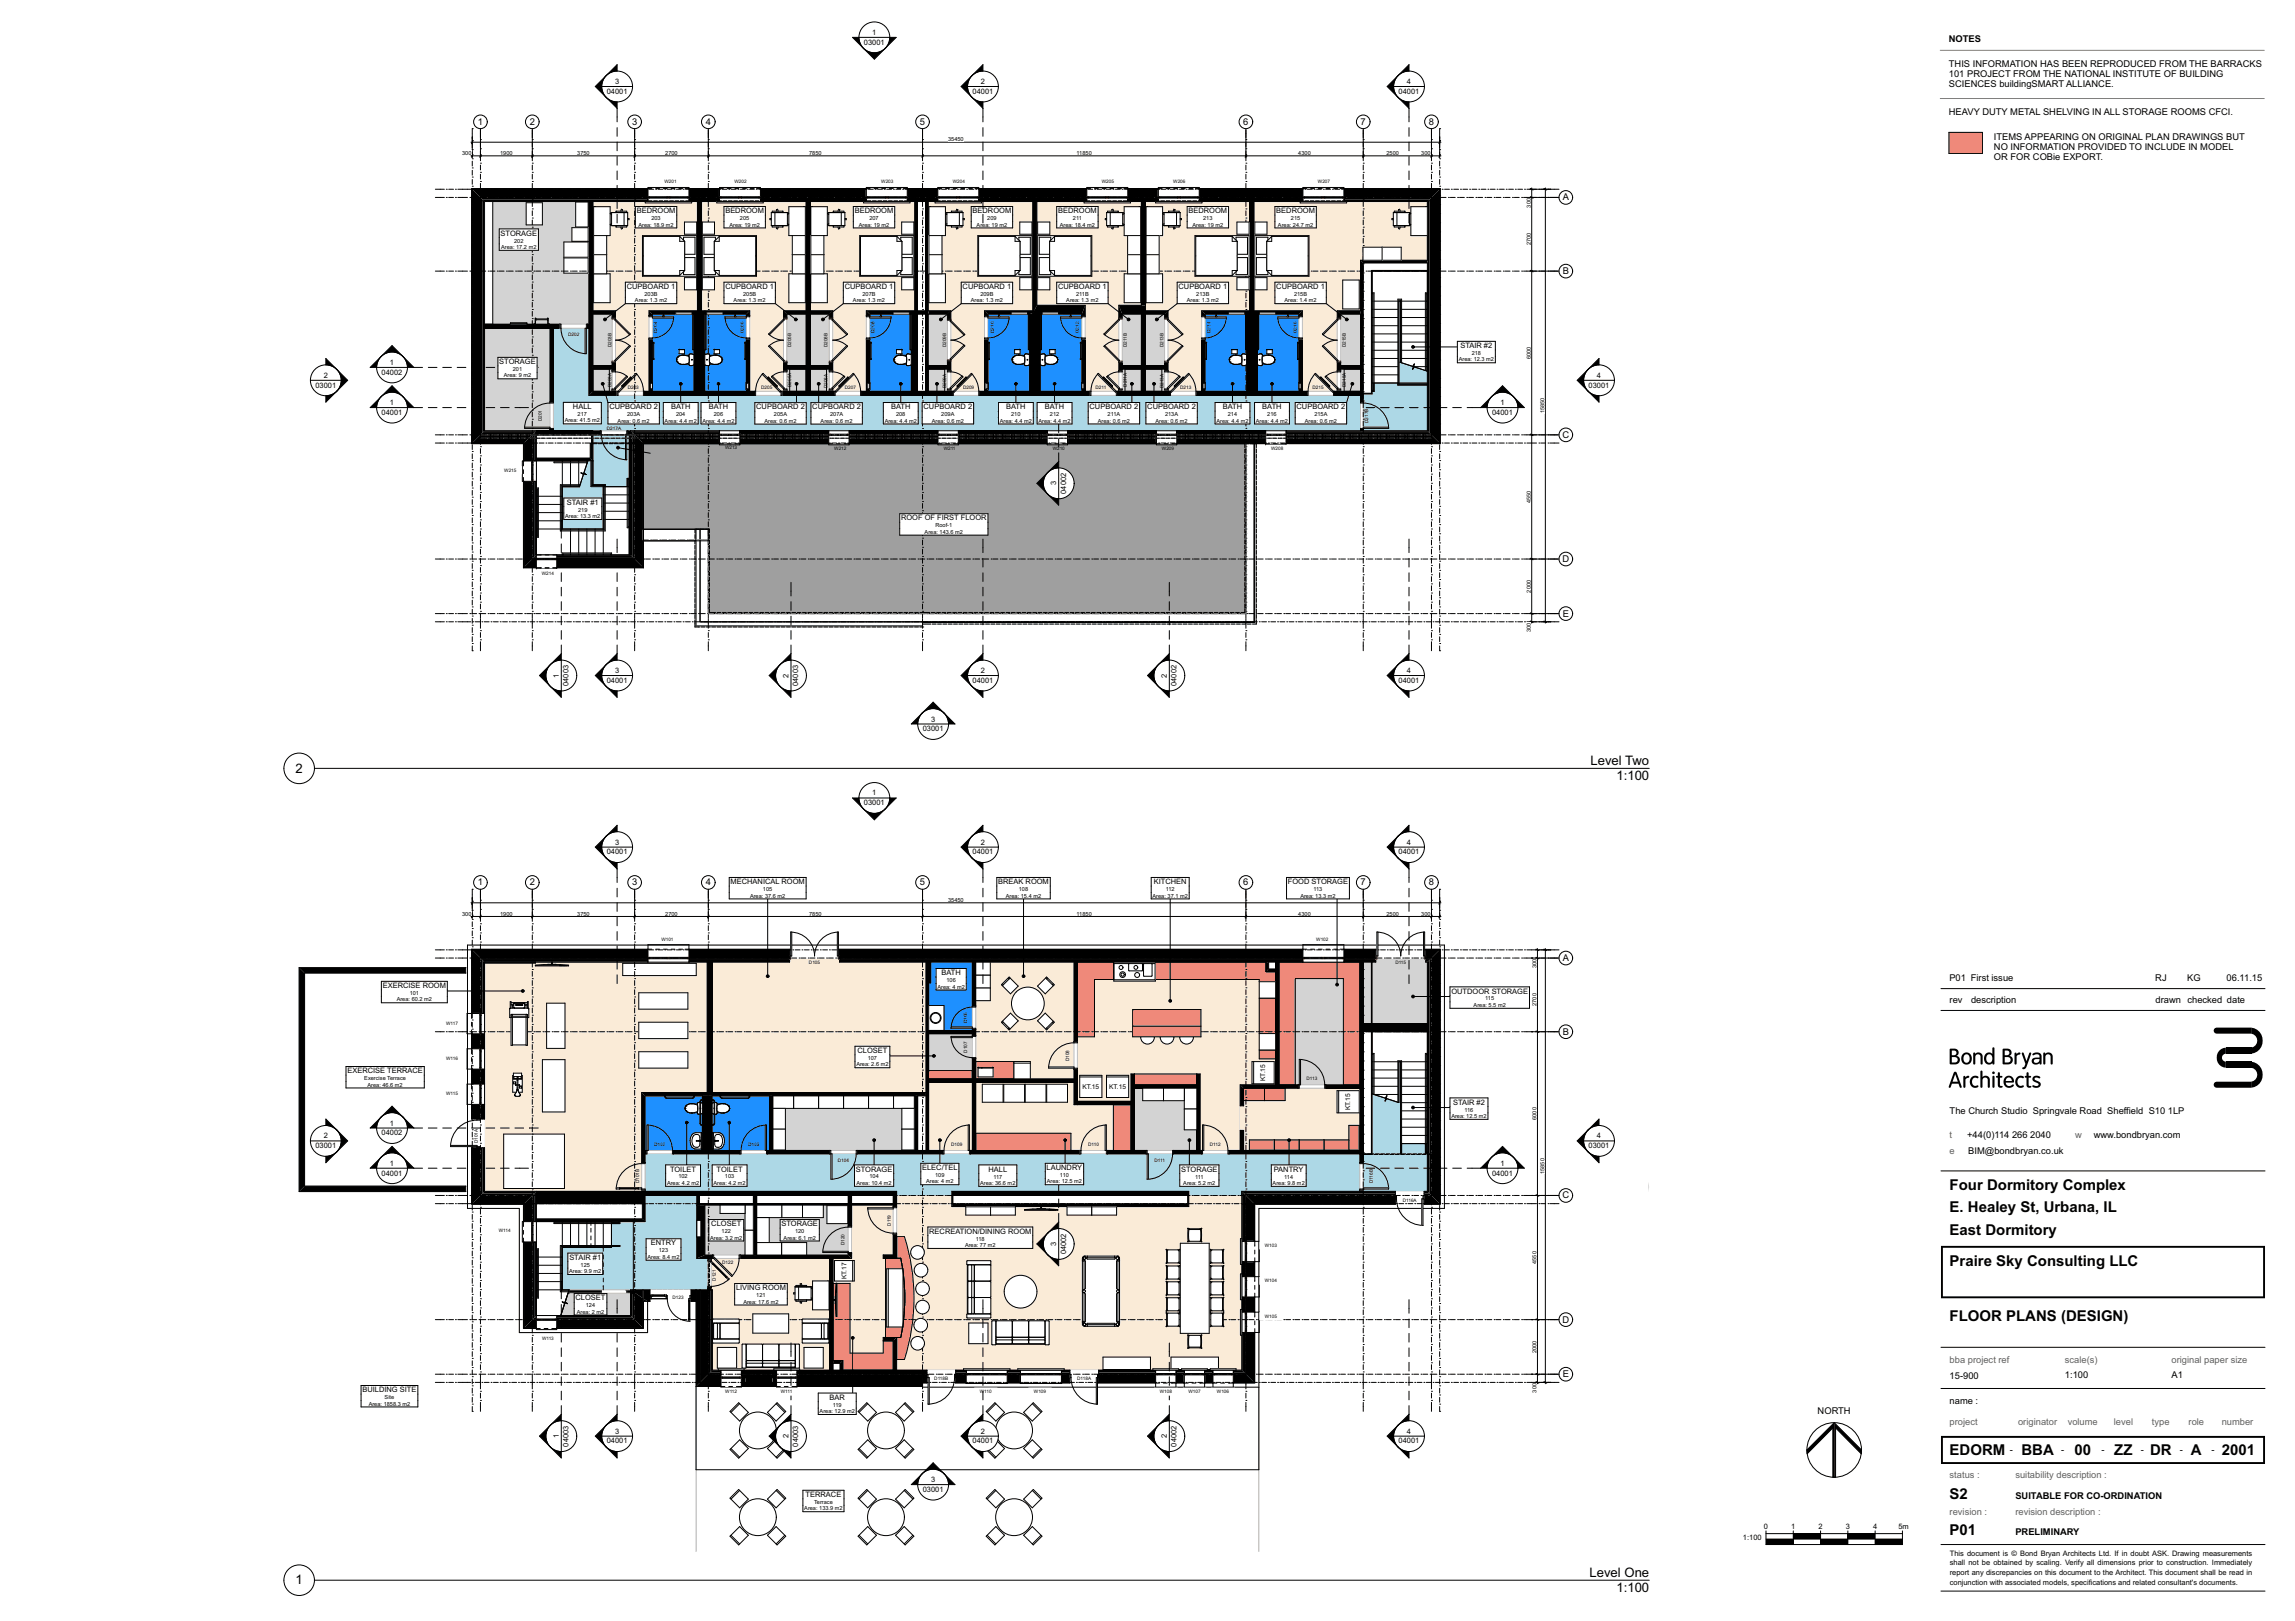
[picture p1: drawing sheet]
<svg xmlns="http://www.w3.org/2000/svg" width="841mm" height="594mm" viewBox="0 0 841 594" stroke-linecap="round" stroke-linejoin="round" font-family="sans-serif">
<defs><g id="words">
<g font-size="5.5">
<text x="714.4" y="436">Four Dormitory Complex</text>
<text x="714.4" y="444.3">E. Healey St, Urbana, IL</text>
<text x="714.4" y="452.6">East Dormitory</text>
<text x="714.4" y="463.8">Praire Sky Consulting LLC</text>
<text x="714.4" y="484.1">FLOOR PLANS (DESIGN)</text>
<text x="714.4" y="533.1">EDORM</text>
<text x="740.7" y="533.1">BBA</text>
<text x="760.2" y="533.1">00</text>
<text x="774.8" y="533.1">ZZ</text>
<text x="787.9" y="533.1">DR</text>
<text x="802.9" y="533.1">A</text>
<text x="814.1" y="533.1">2001</text>
<text x="714.4" y="549.1">S2</text>
<text x="714.4" y="562.6">P01</text>
</g>
<g font-size="4.8">
<text x="582.8" y="280.3">Level Two</text>
<text x="108.3" y="283.1">2</text>
<text x="592.4" y="286">1:100</text>
<text x="108.3" y="580.6">1</text>
<text x="582.5" y="577.8">Level One</text>
<text x="592.4" y="583.4">1:100</text>
</g>
<g font-size="3.4">
<text x="714.2" y="15.5">NOTES</text>
<text x="714.2" y="24.7">THIS INFORMATION HAS BEEN REPRODUCED FROM THE BARRACKS</text>
<text x="714.2" y="28.2">101 PROJECT FROM THE NATIONAL INSTITUTE OF BUILDING</text>
<text x="714.2" y="31.7">SCIENCES buildingSMART ALLIANCE.</text>
<text x="175.1" y="45.8">1</text>
<text x="194.1" y="45.8">2</text>
<text x="231.6" y="45.8">3</text>
<text x="258.6" y="45.8">4</text>
<text x="337.1" y="45.8">5</text>
<text x="455.6" y="45.8">6</text>
<text x="498.6" y="45.8">7</text>
<text x="523.6" y="45.8">8</text>
<text x="714.2" y="42.2">HEAVY DUTY METAL SHELVING IN ALL STORAGE ROOMS CFCI.</text>
<text x="730.7" y="51.4">I</text>
<text x="731.6" y="51.4">TEMS APPEARING ON ORIGINAL PLAN DRAWINGS BUT</text>
<text x="730.7" y="54.9">NO INFORMATION PROVIDED TO INCLUDE IN MODEL</text>
<text x="730.7" y="58.5">OR FOR COBie EXPORT.</text>
<text x="572.7" y="73.5">A</text>
<text x="572.7" y="100.5">B</text>
<text x="572.6" y="160.5">C</text>
<text x="572.6" y="206">D</text>
<text x="572.7" y="226">E</text>
<text x="175.1" y="324.5">1</text>
<text x="194.1" y="324.5">2</text>
<text x="231.6" y="324.5">3</text>
<text x="258.6" y="324.5">4</text>
<text x="337.1" y="324.5">5</text>
<text x="455.6" y="324.5">6</text>
<text x="498.6" y="324.5">7</text>
<text x="523.6" y="324.5">8</text>
<text x="572.7" y="352.2">A</text>
<text x="714.3" y="359.4">P01</text>
<text x="722.2" y="359.4">First issue</text>
<text x="789.8" y="359.4">RJ</text>
<text x="801.5" y="359.4">KG</text>
<text x="816" y="359.4">06.11.15</text>
<text x="714.4" y="367.4">rev</text>
<text x="722.3" y="367.4">description</text>
<text x="789.9" y="367.4">drawn</text>
<text x="801.6" y="367.4">checked</text>
<text x="816.1" y="367.4">date</text>
<text x="572.7" y="379.2">B</text>
<text x="714.4" y="408.2">The Church Studio Springvale Road Sheffield S10</text>
<text x="794.4" y="408.2">1LP</text>
<text x="720.9" y="417.1">+44(0)114</text>
<text x="737.3" y="417.1">266</text>
<text x="744" y="417.1">2040</text>
<text x="767.3" y="417.1">www.bondbryan.com</text>
<text x="721.3" y="423">BIM@bondbryan.co.uk</text>
<text x="572.6" y="439.2">C</text>
<text x="572.6" y="484.7">D</text>
<text x="572.7" y="504.7">E</text>
<text x="714.4" y="505.3">15-900</text>
<text x="756.7" y="505.1">1:100</text>
<text x="795.7" y="505.1">A1</text>
<text x="714.4" y="514.5">name :</text>
<text x="666.1" y="518">NORTH</text>
<text x="736.5" y="532.4">-</text>
<text x="755.3" y="532.4">-</text>
<text x="770.1" y="532.4">-</text>
<text x="784.6" y="532.4">-</text>
<text x="798.8" y="532.4">-</text>
<text x="810.4" y="532.4">-</text>
<text x="738.5" y="549.2">SUITABLE FOR CO-ORDINATION</text>
<text x="738.5" y="562.6">PRELIMINARY</text>
</g>
<g font-size="3.4" fill="#5f5f5f">
<text x="714.4" y="417.1">t</text>
<text x="760.4" y="417.1">w</text>
<text x="714.4" y="423">e</text>
<text x="714.4" y="499.4">bba project ref</text>
<text x="756.7" y="499.4">scale(s)</text>
<text x="795.7" y="499.4">original paper size</text>
<text x="714.4" y="522.3">project</text>
<text x="739.5" y="522.3">originator</text>
<text x="757.7" y="522.3">volume</text>
<text x="774.6" y="522.3">l</text>
<text x="775.4" y="522.3">evel</text>
<text x="788.6" y="522.3">t</text>
<text x="789.5" y="522.3">ype</text>
<text x="802" y="522.3">role</text>
<text x="814.1" y="522.3">number</text>
<text x="714.4" y="541.5">status :</text>
<text x="738.5" y="541.5">suitability description :</text>
<text x="714.4" y="555">revision :</text>
<text x="738.5" y="555">revision description :</text>
</g>
<g font-size="2.7">
<text x="316.6" y="16.4">03001</text>
<text x="319.6" y="12.8">1</text>
<text x="222.3" y="34.4">04001</text>
<text x="225.4" y="30.8">3</text>
<text x="356.4" y="34.4">04001</text>
<text x="359.4" y="30.8">2</text>
<text x="512.5" y="34.4">04001</text>
<text x="515.6" y="30.8">4</text>
<text x="233.3" y="78.1">BEDROOM</text>
<text x="265.8" y="78.1">BEDROOM</text>
<text x="313.2" y="78.1">BEDROOM</text>
<text x="356.4" y="78.1">BEDROOM</text>
<text x="387.7" y="78.1">BEDROOM</text>
<text x="435.5" y="78.1">BEDROOM</text>
<text x="467.7" y="78.1">BEDROOM</text>
<text x="183.4" y="86.3">STORAGE</text>
<text x="229.7" y="105.9">CUPBOARD 1</text>
<text x="265.8" y="105.9">CUPBOARD 1</text>
<text x="309.5" y="105.9">CUPBOARD 1</text>
<text x="352.7" y="105.9">CUPBOARD 1</text>
<text x="387.7" y="105.9">CUPBOARD 1</text>
<text x="431.9" y="105.9">CUPBOARD 1</text>
<text x="467.7" y="105.9">CUPBOARD 1</text>
<text x="535.2" y="127.5">STAIR #2</text>
<text x="139.8" y="137.3">04002</text>
<text x="142.9" y="133.7">1</text>
<text x="183" y="133.4">STORAGE</text>
<text x="115.6" y="142">03001</text>
<text x="118.6" y="138.4">2</text>
<text x="582.1" y="142">03001</text>
<text x="585.2" y="138.4">4</text>
<text x="142.9" y="148.4">1</text>
<text x="210" y="149.9">HALL</text>
<text x="223.3" y="150">CUPBOARD 2</text>
<text x="245.9" y="150">BATH</text>
<text x="259.7" y="150">BATH</text>
<text x="326.5" y="150">BATH</text>
<text x="338.4" y="150">CUPBOARD 2</text>
<text x="368.7" y="150">BATH</text>
<text x="382.9" y="150">BATH</text>
<text x="399.3" y="149.9">CUPBOARD 2</text>
<text x="420.4" y="149.9">CUPBOARD 2</text>
<text x="448.1" y="150">BATH</text>
<text x="462.6" y="150">BATH</text>
<text x="475.1" y="150">CUPBOARD 2</text>
<text x="549.8" y="148.4">1</text>
<text x="139.8" y="152">04001</text>
<text x="277.1" y="150">CUPBOARD 2</text>
<text x="297.7" y="150">CUPBOARD 2</text>
<text x="546.8" y="152">04001</text>
<text x="387" y="177.9" transform="rotate(-90 387 177.9)">3</text>
<text x="207.7" y="185">STAIR #1</text>
<text x="390.6" y="180.9" transform="rotate(-90 390.6 180.9)">04002</text>
<text x="330.2" y="190.7">ROOF OF FIRST FLOOR</text>
<text x="204.8" y="248.3" transform="rotate(-90 204.8 248.3)">1</text>
<text x="208.4" y="251.4" transform="rotate(-90 208.4 251.4)">04003</text>
<text x="222.3" y="250.2">04001</text>
<text x="225.4" y="246.6">3</text>
<text x="288.9" y="248.3" transform="rotate(-90 288.9 248.3)">2</text>
<text x="292.5" y="251.4" transform="rotate(-90 292.5 251.4)">04003</text>
<text x="356.4" y="250.2">04001</text>
<text x="359.4" y="246.6">2</text>
<text x="427.6" y="248.3" transform="rotate(-90 427.6 248.3)">2</text>
<text x="431.2" y="251.4" transform="rotate(-90 431.2 251.4)">04002</text>
<text x="512.5" y="250.2">04001</text>
<text x="515.6" y="246.6">4</text>
<text x="338.1" y="268">03001</text>
<text x="341.2" y="264.4">3</text>
<text x="319.6" y="291.5">1</text>
<text x="316.6" y="295.1">03001</text>
<text x="225.4" y="309.5">3</text>
<text x="359.4" y="309.5">2</text>
<text x="515.6" y="309.5">4</text>
<text x="222.3" y="313.1">04001</text>
<text x="356.4" y="313.1">04001</text>
<text x="512.5" y="313.1">04001</text>
<text x="267.7" y="324">MECHANICAL ROOM</text>
<text x="365.8" y="324">BREAK ROOM</text>
<text x="422.8" y="324">KITCHEN</text>
<text x="471.9" y="324">FOOD STORAGE</text>
<text x="345" y="357.4">BATH</text>
<text x="140.3" y="362.1">EXERCISE ROOM</text>
<text x="531.8" y="364.1">OUTDOOR STORAGE</text>
<text x="314.2" y="385.9">CLOSET</text>
<text x="127.3" y="393.3">EXERCISE TERRACE</text>
<text x="532.5" y="404.8">STAIR #2</text>
<text x="142.9" y="412.4">1</text>
<text x="118.6" y="417.2">2</text>
<text x="139.8" y="416">04002</text>
<text x="585.2" y="417.2">4</text>
<text x="115.6" y="420.8">03001</text>
<text x="582.1" y="420.8">03001</text>
<text x="139.8" y="430.8">04001</text>
<text x="142.9" y="427.2">1</text>
<text x="245.5" y="429.3">TOILET</text>
<text x="262.6" y="429.3">TOILET</text>
<text x="313.6" y="429.3">STORAGE</text>
<text x="337.9" y="428.7">ELEC/TEL</text>
<text x="362.2" y="429.3">HALL</text>
<text x="383.5" y="428.7">LAUNDRY</text>
<text x="432.8" y="429.3">STORAGE</text>
<text x="466.8" y="429.3">PANTRY</text>
<text x="546.8" y="430.8">04001</text>
<text x="549.8" y="427.2">1</text>
<text x="260.7" y="449.3">CLOSET</text>
<text x="286.4" y="449.3">STORAGE</text>
<text x="340.5" y="452.1">RECREATION/DINING ROOM</text>
<text x="208.6" y="461.6">STAIR #1</text>
<text x="238.5" y="456.4">ENTRY</text>
<text x="387" y="456.6" transform="rotate(-90 387 456.6)">3</text>
<text x="390.6" y="459.6" transform="rotate(-90 390.6 459.6)">04002</text>
<text x="269.7" y="472.8">LIVING ROOM</text>
<text x="210.9" y="476.5">CLOSET</text>
<text x="132.8" y="510.2">BUILDING SITE</text>
<text x="304" y="512.9">BAR</text>
<text x="204.8" y="527" transform="rotate(-90 204.8 527)">1</text>
<text x="225.4" y="525.3">3</text>
<text x="288.9" y="527" transform="rotate(-90 288.9 527)">2</text>
<text x="359.4" y="525.3">2</text>
<text x="427.6" y="527" transform="rotate(-90 427.6 527)">2</text>
<text x="515.6" y="525.3">4</text>
<text x="208.4" y="530.1" transform="rotate(-90 208.4 530.1)">04003</text>
<text x="222.3" y="528.9">04001</text>
<text x="292.5" y="530.1" transform="rotate(-90 292.5 530.1)">04003</text>
<text x="356.4" y="528.9">04001</text>
<text x="431.2" y="530.1" transform="rotate(-90 431.2 530.1)">04002</text>
<text x="512.5" y="528.9">04001</text>
<text x="341.2" y="543.1">3</text>
<text x="295.2" y="548.6">TERRACE</text>
<text x="338.1" y="546.7">03001</text>
<text x="646.4" y="560.3">0</text>
<text x="656.4" y="560.3">1</text>
<text x="666.4" y="560.3">2</text>
<text x="676.4" y="560.3">3</text>
<text x="686.4" y="560.3">4</text>
<text x="695.6" y="560.3">5m</text>
<text x="638.7" y="564.5">1:100</text>
<text x="714.5" y="570">This document is © Bond Bryan Architects Ltd. If in doubt ASK. Drawing measurements</text>
<text x="714.5" y="573.7">shall not be obtained by scaling. Verify all dimensions prior to construction. Immediately</text>
<text x="714.5" y="577.3">report any discrepancies on this document to the Architect. This document shall be read in</text>
<text x="714.5" y="580.9">conjunction with associated models, specifications and related consultant's documents.</text>
</g>
<g font-size="2.4">
<text x="396.6" y="398.9">KT.15</text>
<text x="406.4" y="398.9">KT.15</text>
<text x="463.6" y="396.2" transform="rotate(-90 463.6 396.2)">KT.15</text>
<text x="494.8" y="406.8" transform="rotate(-90 494.8 406.8)">KT.15</text>
<text x="310.2" y="468.8" transform="rotate(-90 310.2 468.8)">KT.17</text>
</g>
<g font-size="2.1">
<text x="347.5" y="51.8">35450</text>
<text x="169.3" y="56.8">300</text>
<text x="183.3" y="56.8">1900</text>
<text x="211.5" y="56.8">3750</text>
<text x="243.8" y="56.8">2700</text>
<text x="296.5" y="56.8">7850</text>
<text x="394.5" y="56.8">11850</text>
<text x="475.8" y="56.8">4300</text>
<text x="508.1" y="56.8">2500</text>
<text x="520.8" y="56.8">300</text>
<text x="561" y="76.1" transform="rotate(-90 561 76.1)">300</text>
<text x="234" y="83">Area: 18.9 m2</text>
<text x="238.7" y="80.6">203</text>
<text x="267.3" y="83">Area: 19 m2</text>
<text x="271.2" y="80.6">205</text>
<text x="314.7" y="83">Area: 19 m2</text>
<text x="318.6" y="80.6">207</text>
<text x="357.9" y="83">Area: 19 m2</text>
<text x="361.8" y="80.6">209</text>
<text x="388.4" y="83">Area: 18.4 m2</text>
<text x="393.2" y="80.6">211</text>
<text x="437" y="83">Area: 19 m2</text>
<text x="440.9" y="80.6">213</text>
<text x="468.3" y="83">Area: 24.7 m2</text>
<text x="473.1" y="80.6">215</text>
<text x="188.4" y="88.9">202</text>
<text x="561" y="89.9" transform="rotate(-90 561 89.9)">2700</text>
<text x="183.7" y="91.2">Area: 17.2 m2</text>
<text x="232.7" y="110.8">Area: 1.3 m2</text>
<text x="236.2" y="108.4">203B</text>
<text x="268.8" y="110.8">Area: 1.3 m2</text>
<text x="272.3" y="108.4">205B</text>
<text x="312.6" y="110.8">Area: 1.3 m2</text>
<text x="316.1" y="108.4">207B</text>
<text x="355.8" y="110.8">Area: 1.3 m2</text>
<text x="359.3" y="108.4">209B</text>
<text x="390.8" y="110.8">Area: 1.3 m2</text>
<text x="394.3" y="108.4">211B</text>
<text x="434.9" y="110.8">Area: 1.3 m2</text>
<text x="438.4" y="108.4">213B</text>
<text x="470.7" y="110.8">Area: 1.4 m2</text>
<text x="474.2" y="108.4">215B</text>
<text x="539.3" y="130.1">218</text>
<text x="561" y="131.6" transform="rotate(-90 561 131.6)">6000</text>
<text x="187.9" y="135.9">201</text>
<text x="534.6" y="132.4">Area: 12.3 m2</text>
<text x="184.6" y="138.3">Area: 9 m2</text>
<text x="206.9" y="154.8">Area: 41.5 m2</text>
<text x="211.7" y="152.4">217</text>
<text x="226.3" y="154.8">Area: 0.6 m2</text>
<text x="229.8" y="152.5">203A</text>
<text x="243.6" y="154.8">Area: 4.4 m2</text>
<text x="247.7" y="152.5">204</text>
<text x="257.4" y="154.8">Area: 4.4 m2</text>
<text x="261.6" y="152.5">206</text>
<text x="280.1" y="154.9">Area: 0.6 m2</text>
<text x="283.6" y="152.5">205A</text>
<text x="300.7" y="154.9">Area: 0.6 m2</text>
<text x="304.2" y="152.5">207A</text>
<text x="324.2" y="154.8">Area: 4.4 m2</text>
<text x="328.4" y="152.5">208</text>
<text x="341.5" y="154.8">Area: 0.6 m2</text>
<text x="344.9" y="152.5">209A</text>
<text x="366.4" y="154.8">Area: 4.4 m2</text>
<text x="370.5" y="152.5">210</text>
<text x="380.6" y="154.8">Area: 4.4 m2</text>
<text x="384.7" y="152.5">212</text>
<text x="402.3" y="154.8">Area: 0.6 m2</text>
<text x="405.9" y="152.5">211A</text>
<text x="423.4" y="154.8">Area: 0.6 m2</text>
<text x="426.9" y="152.5">213A</text>
<text x="445.8" y="154.8">Area: 4.4 m2</text>
<text x="449.9" y="152.5">214</text>
<text x="460.2" y="154.8">Area: 4.4 m2</text>
<text x="464.4" y="152.5">216</text>
<text x="478.2" y="154.8">Area: 0.6 m2</text>
<text x="481.6" y="152.5">215A</text>
<text x="566" y="151.5" transform="rotate(-90 566 151.5)">15850</text>
<text x="561" y="184.4" transform="rotate(-90 561 184.4)">4550</text>
<text x="207.1" y="189.8">Area: 13.3 m2</text>
<text x="211.8" y="187.5">219</text>
<text x="338.8" y="195.6">Area: 143.6 m2</text>
<text x="342.8" y="193.2">Roof-1</text>
<text x="561" y="217.1" transform="rotate(-90 561 217.1)">2000</text>
<text x="561" y="231.6" transform="rotate(-90 561 231.6)">300</text>
<text x="274.9" y="328.9">Area: 37.6 m2</text>
<text x="279.6" y="326.5">105</text>
<text x="368.6" y="328.9">Area: 15.4 m2</text>
<text x="373.4" y="326.5">108</text>
<text x="422.4" y="328.9">Area: 37.1 m2</text>
<text x="427.2" y="326.5">112</text>
<text x="476.5" y="328.9">Area: 13.3 m2</text>
<text x="481.3" y="326.5">113</text>
<text x="169.3" y="335.5">300</text>
<text x="183.3" y="335.5">1900</text>
<text x="211.5" y="335.5">3750</text>
<text x="243.8" y="335.5">2700</text>
<text x="296.5" y="335.5">7850</text>
<text x="347.5" y="330.5">35450</text>
<text x="394.5" y="335.5">11850</text>
<text x="475.8" y="335.5">4300</text>
<text x="508.1" y="335.5">2500</text>
<text x="520.8" y="335.5">300</text>
<text x="346.8" y="359.9">106</text>
<text x="563.1" y="354.8" transform="rotate(-90 563.1 354.8)">300</text>
<text x="150.1" y="364.6">101</text>
<text x="343.5" y="362.2">Area: 4 m2</text>
<text x="145.4" y="366.9">Area: 60.2 m2</text>
<text x="540" y="369">Area: 5.5 m2</text>
<text x="544.3" y="366.6">115</text>
<text x="563.1" y="368.6" transform="rotate(-90 563.1 368.6)">2700</text>
<text x="318" y="388.4">107</text>
<text x="133.5" y="395.8">Exercise Terrace</text>
<text x="313.8" y="390.7">Area: 2.6 m2</text>
<text x="134.7" y="398.2">Area: 46.6 m2</text>
<text x="536.7" y="407.3">116</text>
<text x="531.8" y="409.7">Area: 12.5 m2</text>
<text x="563.1" y="410.4" transform="rotate(-90 563.1 410.4)">6000</text>
<text x="248.6" y="431.8">102</text>
<text x="265.6" y="431.8">103</text>
<text x="318.6" y="431.8">104</text>
<text x="342.7" y="431.3">109</text>
<text x="364" y="431.9">117</text>
<text x="388.4" y="431.3">110</text>
<text x="437.9" y="431.9">111</text>
<text x="470.6" y="431.9">114</text>
<text x="566" y="430.2" transform="rotate(-90 566 430.2)">15850</text>
<text x="244.4" y="434.2">Area: 4.2 m2</text>
<text x="261.5" y="434.2">Area: 4.2 m2</text>
<text x="313.9" y="434.2">Area: 10.4 m2</text>
<text x="339.4" y="433.6">Area: 4 m2</text>
<text x="359.2" y="434.2">Area: 36.6 m2</text>
<text x="383.6" y="433.6">Area: 12.5 m2</text>
<text x="433.6" y="434.2">Area: 5.2 m2</text>
<text x="466.4" y="434.2">Area: 9.8 m2</text>
<text x="260.3" y="454.2">Area: 3.2 m2</text>
<text x="264.4" y="451.9">122</text>
<text x="287.2" y="454.2">Area: 6.1 m2</text>
<text x="291.3" y="451.9">120</text>
<text x="357.6" y="454.6">118</text>
<text x="237.3" y="461.3">Area: 8.4 m2</text>
<text x="241.4" y="458.9">123</text>
<text x="353.6" y="457">Area: 77 m2</text>
<text x="208.6" y="466.5">Area: 9.9 m2</text>
<text x="212.8" y="464.2">125</text>
<text x="563.1" y="463.1" transform="rotate(-90 563.1 463.1)">4550</text>
<text x="214.7" y="479">124</text>
<text x="272.4" y="477.7">Area: 17.6 m2</text>
<text x="277.1" y="475.3">121</text>
<text x="211.4" y="481.4">Area: 2 m2</text>
<text x="563.1" y="495.9" transform="rotate(-90 563.1 495.9)">2000</text>
<text x="135.1" y="515">Area: 1858.3 m2</text>
<text x="140.9" y="512.7">Site</text>
<text x="305.2" y="515.5">119</text>
<text x="563.1" y="510.3" transform="rotate(-90 563.1 510.3)">300</text>
<text x="300.3" y="517.8">Area: 12.9 m2</text>
<text x="298.3" y="551.1">Terrace</text>
<text x="294.7" y="553.4">Area: 133.9 m2</text>
</g>
<g font-size="1.7">
<text x="243.5" y="67.2">W201</text>
<text x="269.2" y="67.2">W202</text>
<text x="323" y="67.2">W203</text>
<text x="349.2" y="67.2">W204</text>
<text x="403.8" y="67.2">W205</text>
<text x="430" y="67.2">W206</text>
<text x="483" y="67.2">W207</text>
<text x="208.2" y="123.3">D202</text>
<text x="240.9" y="122" transform="rotate(-90 240.9 122)">D204</text>
<text x="272.6" y="122" transform="rotate(-90 272.6 122)">D206</text>
<text x="320.5" y="122" transform="rotate(-90 320.5 122)">D208</text>
<text x="364.3" y="122" transform="rotate(-90 364.3 122)">D210</text>
<text x="395.3" y="122" transform="rotate(-90 395.3 122)">D212</text>
<text x="443.6" y="122" transform="rotate(-90 443.6 122)">D214</text>
<text x="475.2" y="122" transform="rotate(-90 475.2 122)">D216</text>
<text x="224.1" y="127.3" transform="rotate(-90 224.1 127.3)">D203B</text>
<text x="290" y="127.3" transform="rotate(-90 290 127.3)">D205B</text>
<text x="303.3" y="127.3" transform="rotate(-90 303.3 127.3)">D208B</text>
<text x="346.7" y="127.3" transform="rotate(-90 346.7 127.3)">D209B</text>
<text x="413" y="127.2" transform="rotate(-90 413 127.2)">D211B</text>
<text x="426.4" y="127.3" transform="rotate(-90 426.4 127.3)">D213B</text>
<text x="493.2" y="127.3" transform="rotate(-90 493.2 127.3)">D215B</text>
<text x="224.1" y="141.9" transform="rotate(-90 224.1 141.9)">D203A</text>
<text x="230" y="142.4">D203</text>
<text x="278.9" y="142.4">D205</text>
<text x="290" y="141.8" transform="rotate(-90 290 141.8)">D205A</text>
<text x="303.3" y="142.2" transform="rotate(-90 303.3 142.2)">D208A</text>
<text x="309.6" y="142.4">D207</text>
<text x="346.7" y="142.2" transform="rotate(-90 346.7 142.2)">D209A</text>
<text x="352.9" y="142.4">D209</text>
<text x="401.5" y="142.4">D211</text>
<text x="413" y="141.8" transform="rotate(-90 413 141.8)">D211A</text>
<text x="426.4" y="142.2" transform="rotate(-90 426.4 142.2)">D213A</text>
<text x="432.5" y="142.4">D213</text>
<text x="481" y="142.4">D215</text>
<text x="493.2" y="141.8" transform="rotate(-90 493.2 141.8)">D215A</text>
<text x="198.6" y="154.4" transform="rotate(-90 198.6 154.4)">D201</text>
<text x="501.4" y="155" transform="rotate(-90 501.4 155)">D217B</text>
<text x="222.4" y="157.5">D217A</text>
<text x="265.7" y="164.6">W213</text>
<text x="305.7" y="165">W212</text>
<text x="345.8" y="165">W211</text>
<text x="385.8" y="165">W210</text>
<text x="425.8" y="165">W209</text>
<text x="465.8" y="165">W208</text>
<text x="184.8" y="172.9">W215</text>
<text x="198.6" y="210.5">W214</text>
<text x="242.4" y="344.9">W101</text>
<text x="482.4" y="344.9">W102</text>
<text x="296.4" y="353.2">D105</text>
<text x="511.3" y="353.2">D115</text>
<text x="163.5" y="375.5">W117</text>
<text x="354.4" y="375" transform="rotate(-90 354.4 375)">D106</text>
<text x="163.5" y="388.4">W116</text>
<text x="354.4" y="385.7" transform="rotate(-90 354.4 385.7)">D107</text>
<text x="391.8" y="388.8" transform="rotate(-90 391.8 388.8)">D108</text>
<text x="478.8" y="395.9">D113</text>
<text x="163.5" y="401.4">W115</text>
<text x="175" y="419" transform="rotate(-90 175 419)">D101A</text>
<text x="239.7" y="419.8">D102</text>
<text x="274.2" y="419.8">D103</text>
<text x="348.5" y="419.8">D109</text>
<text x="398.8" y="419.8">D110</text>
<text x="443.3" y="419.8">D112</text>
<text x="307.1" y="425.7">D104</text>
<text x="423.1" y="425.8">D111</text>
<text x="234.2" y="433.7" transform="rotate(-90 234.2 433.7)">D101B</text>
<text x="503.1" y="433.6" transform="rotate(-90 503.1 433.6)">D116B</text>
<text x="514" y="440.3">D116A</text>
<text x="326.4" y="449.2" transform="rotate(-90 326.4 449.2)">D119</text>
<text x="182.8" y="451.5">W114</text>
<text x="309.5" y="456.4" transform="rotate(-90 309.5 456.4)">D120</text>
<text x="463.5" y="456.9">W103</text>
<text x="264.6" y="463.1">D122</text>
<text x="262.3" y="469.2" transform="rotate(-90 262.3 469.2)">D121</text>
<text x="463.5" y="469.9">W104</text>
<text x="246.5" y="475.9">D123</text>
<text x="463.5" y="482.9">W105</text>
<text x="198.6" y="491">W113</text>
<text x="342.4" y="505.8">D118B</text>
<text x="394.8" y="505.8">D118A</text>
<text x="265.8" y="510.5">W112</text>
<text x="286.2" y="510.5">W111</text>
<text x="359.1" y="510.5">W</text>
<text x="360.7" y="510.5">110</text>
<text x="378.9" y="510.5">W109</text>
<text x="425" y="510.5">W10</text>
<text x="428.5" y="510.5">8</text>
<text x="435.6" y="510.5">W107</text>
<text x="445.9" y="510.5">W106</text>
</g>
</g></defs>
<g fill="#000">
<path d="M811.7 376.7l13.2-.1v2.2h-12.7a1.11 1.11 0 0 1-1-.9 1.11 1.11 0 0 1 .5-1.2z" fill-rule="evenodd"/>
<path d="M824.9 376.6a4.8 4.8 0 0 1 4.3 4.7 4.8 4.8 0 0 1-4.3 4.8v-2.2a2.59 2.59 0 0 0 2.3-2.6 2.59 2.59 0 0 0-2.3-2.5z" fill-rule="evenodd"/>
<path d="M714.5 384.4l1.8-.1 .9 .3 .5 .9-.2 1.1a.31 .31 0 0 0-.4 .3 .31 .31 0 0 0 .4 .2l.7 1.1-.5 1.4-1.1 .4-2-.1zM715.2 385l.1 1.7 1.4-.3 .3-.6-.3-.6zM715.2 387.4l.1 1.9h1.3l.6-.3 .2-.7-.3-.7z" fill-rule="evenodd"/>
<path d="M716.1 392.9l.5-.2 .4 .4 1.8 4.9-.1 .6-.5-.1-.6-1.4h-2.3l-.5 1.4-.7-.1zM716.5 393.7l-1 2.7h1.9z" fill-rule="evenodd"/>
<path d="M719.6 394.3h.4l.3 .5 .7-.6 .6 .3-.1 .4-1.3 .7v2.6l-.3 .4-.4-.4z" fill-rule="evenodd"/>
<path d="M719.4 386.2a2.16 2.16 0 0 1 3.1 .8 2.16 2.16 0 0 1-1.2 3 2.21 2.21 0 0 1-2.5-1.1 2.21 2.21 0 0 1 .6-2.7zM719.9 386.6l-.4 1 .1 1.1 .6 .6 .8 .1 .7-.9-.1-1.4-.7-.7z" fill-rule="evenodd"/>
<path d="M723.2 385.8l.5-.1 .1 .5 .6-.5h.9l1 .6 .2 .9-.1 2.8-.4 .1-.2-.3-.1-2.9-.9-.6-.6 .2-.3 .5-.1 2.9-.6 .1z" fill-rule="evenodd"/>
<path d="M722.5 394.8l1.2-.6 1.3 .4-.3 .5-1.3-.1-.7 .9v1l.4 .7 .5 .3 1.1-.2 .3 .2-.2 .5-.9 .2a2.25 2.25 0 0 1-2-1.4 2.25 2.25 0 0 1 .6-2.4z" fill-rule="evenodd"/>
<path d="M725.8 392.4l.7 .2v2.1l.5-.4 .8-.1 1.2 .8 .2 3.1-.2 .5-.6-.3-.1-2.9-.8-.5-.9 .5-.1 2.9-.3 .3-.4-.2z" fill-rule="evenodd"/>
<path d="M727.7 386.2l1.3-.5 1.1 .5v-2.2l.3-.2 .4 .1v5.9l-.5 .3-.2-.6-1.1 .6a2.3 2.3 0 0 1-1.9-1.5 2.3 2.3 0 0 1 .6-2.4zM728.3 386.6l-.4 .9 .1 1.2 .5 .6 .8 .1 .7-.9v-1.4l-.7-.7z" fill-rule="evenodd"/>
<path d="M730.2 394.3l.5-.1 .2 .4v3.6l-.4 .4-.4-.4z" fill-rule="evenodd"/>
<path d="M732.2 393l.6 .1 .1 1.1 .9 .3-.2 .4-.7 .1v2.7l1 .4-.4 .5-1-.1-.4-.6v-3l-.7-.3 .7-.4z" fill-rule="evenodd"/>
<path d="M734 384.4l1.6-.1 1 .3 .5 .9-.2 1.1a.31 .31 0 0 0-.4 .3 .31 .31 0 0 0 .4 .2l.7 1.2-.5 1.3-1.1 .4-2-.1zM734.6 385v1.7l1.5-.3 .2-.6-.2-.6zM734.6 387.4l.1 1.9h1.3l.6-.3 .2-.7-.3-.7z" fill-rule="evenodd"/>
<path d="M734.9 394.7a1.77 1.77 0 0 1 2.3-.3 1.77 1.77 0 0 1 .5 2.3h-2.7l.3 .8 .6 .4 2-.4-.1 .6-1 .5a2.24 2.24 0 0 1-2.5-1.2 2.24 2.24 0 0 1 .6-2.7zM735.4 395.1l-.4 1h2.2l-.1-.7-.5-.5-.6-.1z" fill-rule="evenodd"/>
<path d="M738.3 385.8h.5l.2 .5 .8-.6 .6 .3-.2 .4-1.2 .6v2.7l-.4 .4-.4-.4z" fill-rule="evenodd"/>
<path d="M739.1 394.8l1.2-.6 1.3 .4-.2 .5-1.4-.1-.6 .9-.1 1 .5 .7 .5 .3 1-.2 .3 .2-.2 .5-.8 .2a2.25 2.25 0 0 1-2-1.4 2.25 2.25 0 0 1 .5-2.4z" fill-rule="evenodd"/>
<path d="M740.9 385.8l.7 .1 1 2.9 1-2.9 .4-.2 .3 .3-1.8 5.1-.9 .7-.4-.1-.1-.4 .7-.4 .4-1.1z" fill-rule="evenodd"/>
<path d="M742.7 393l.6 .1 .1 1.1 .9 .3-.1 .4-.8 .1v2.7l1 .4-.4 .5-.9-.1-.5-.6v-3l-.6-.3 .6-.4z" fill-rule="evenodd"/>
<path d="M745.1 394.6l1.3-.4 1.3 .6-.3 .4-1.2-.4-.6 .5a.93 .93 0 0 0 1.1 .8 1.36 1.36 0 0 1 .9 1.9 1.36 1.36 0 0 1-2 .6l-.7-.3-.1-.6 1.6 .3 .6-.4a.78 .78 0 0 0-.9-1 1.22 1.22 0 0 1-1.2-.7 1.22 1.22 0 0 1 .2-1.3z" fill-rule="evenodd"/>
<path d="M744.9 386.1l1.6-.4 1.4 .5 .2 .8-.1 3h-.5l-.2-.4-.6 .4-1 .1-.9-.5-.3-.9 .4-.8 2.5-.4-.4-1-.9-.2-1.1 .4-.2-.2zM745.5 388.3l-.1 .9 .9 .3 .8-.5 .3-.9z" fill-rule="evenodd"/>
<path d="M748.9 385.8l.4-.1 .2 .5 .6-.5h.8l1 .6 .3 .9-.1 2.8-.4 .1-.3-.3v-2.9l-.9-.6-.6 .2-.3 .5-.1 2.9-.7 .1z" fill-rule="evenodd"/>
<path d="M811.7 396.6l13.2-.2v2.2h-12.7a1.11 1.11 0 0 1-1-.8 1.11 1.11 0 0 1 .5-1.2z" fill-rule="evenodd"/>
<path d="M815.7 389h9.2v2.3h-9.2z" fill-rule="evenodd"/>
<path d="M815.7 383.9h9.2v2.2h-9.2z" fill-rule="evenodd"/>
<path d="M813.2 385l.7-.6 1.8-.5v2.2a1.46 1.46 0 0 0-1.5 1.5 1.46 1.46 0 0 0 1.5 1.4v2.3a3.7 3.7 0 0 1-3.2-2.4 3.7 3.7 0 0 1 .7-3.9z" fill-rule="evenodd"/>
<path d="M824.9 389a4.8 4.8 0 0 1 4.3 4.8 4.8 4.8 0 0 1-4.3 4.8v-2.2a2.59 2.59 0 0 0 2.3-2.6 2.59 2.59 0 0 0-2.3-2.5z" fill-rule="evenodd"/>
<path d="M711.3 456.5h118.7v19.2h-118.7zM712 457.2v17.8h117.3v-17.8z" fill-rule="evenodd"/>
<path d="M711.3 526.2h118.7v10.3h-118.7zM712 526.9v8.9h117.3v-8.9z" fill-rule="evenodd"/>
<circle cx="730.5" cy="393.1" r=".48"/>
</g>
<g fill="#fff">
<path d="M714.4 479.1h113.3v6.3h-113.3z" fill-rule="evenodd"/>
<path d="M714.4 458.9h96.4v6.2h-96.4z" fill-rule="evenodd"/>
<path d="M714.4 431.1h113.3v6.3h-113.3z" fill-rule="evenodd"/>
<path d="M714.5 567.6h110.8v14.4h-110.8z" fill-rule="evenodd"/>
<path d="M714.4 405.2h86.1v3.9h-86.1z" fill-rule="evenodd"/>
<path d="M720.9 414h30.7v3.9h-30.7z" fill-rule="evenodd"/>
<path d="M721.3 419.9h93.1v3.9h-93.1z" fill-rule="evenodd"/>
<path d="M714.4 414h1v3.9h-1z" fill-rule="evenodd"/>
<path d="M767.3 414h32.8v3.9h-32.8z" fill-rule="evenodd"/>
<path d="M714.4 496.3h22v4h-22z" fill-rule="evenodd"/>
<path d="M760.4 414h2.5v3.9h-2.5z" fill-rule="evenodd"/>
<path d="M714.4 419.9h2v3.9h-2z" fill-rule="evenodd"/>
<path d="M714.4 511.4h10.5v3.9h-10.5z" fill-rule="evenodd"/>
<path d="M738.5 551.9h31.3v4h-31.3z" fill-rule="evenodd"/>
<path d="M738.5 538.5h33.6v3.9h-33.6z" fill-rule="evenodd"/>
<path d="M714.4 538.5h11.1v3.9h-11.1z" fill-rule="evenodd"/>
<path d="M714.4 551.9h13.8v4h-13.8z" fill-rule="evenodd"/>
<path d="M714.4 439.4h113.3v6.2h-113.3z" fill-rule="evenodd"/>
<path d="M714.4 447.6h113.3v6.3h-113.3z" fill-rule="evenodd"/>
<path d="M714.4 519.3h10.3v3.9h-10.3z" fill-rule="evenodd"/>
<path d="M739.5 519.3h14.3v3.9h-14.3z" fill-rule="evenodd"/>
<path d="M757.7 519.3h11.1v3.9h-11.1z" fill-rule="evenodd"/>
<path d="M774.6 519.3h7.1v3.9h-7.1z" fill-rule="evenodd"/>
<path d="M788.6 519.3h6.5v3.9h-6.5z" fill-rule="evenodd"/>
<path d="M814.1 519.3h11.7v3.9h-11.7z" fill-rule="evenodd"/>
<path d="M802 519.3h5.7v3.9h-5.7z" fill-rule="evenodd"/>
</g>
<path d="M711 18.4h118.7" fill="none" stroke="#7f7f7f" stroke-width=".37"/>
<path d="M711.3 370.3h118.7M711.3 362.3h118.7M711.3 429.1h118.7M711.3 493.7h118.7M711.3 508.8h118.7M711.3 566h118.7M711.3 583h118.7" fill="none" stroke="#000" stroke-width=".37"/>
<g fill="#fff">
<path d="M714.2 12.4h11.8v3.9h-11.8z" fill-rule="evenodd"/>
<path d="M714.2 21.8h114.7v10.6h-114.7z" fill-rule="evenodd"/>
<path d="M756.7 496.3h12v4h-12z" fill-rule="evenodd"/>
<path d="M714.4 502.3h10.7v3.9h-10.7z" fill-rule="evenodd"/>
<path d="M756.7 502.3h37.3v3.5h-37.3z" fill-rule="evenodd"/>
<path d="M814.1 528.2h12.2v6.3h-12.2z" fill-rule="evenodd"/>
<path d="M795.7 496.3h27.9v4h-27.9z" fill-rule="evenodd"/>
<path d="M740.7 528.2h11.9v6.3h-11.9z" fill-rule="evenodd"/>
<path d="M760.2 528.2h6.1v6.3h-6.1z" fill-rule="evenodd"/>
<path d="M774.8 528.2h6.7v6.3h-6.7z" fill-rule="evenodd"/>
<path d="M787.9 528.2h7.9v6.3h-7.9z" fill-rule="evenodd"/>
<path d="M714.4 544.2h6.8v6.3h-6.8z" fill-rule="evenodd"/>
<path d="M802.9 528.2h3.9v6.3h-3.9z" fill-rule="evenodd"/>
<path d="M795.7 502.3h4.2v3.5h-4.2z" fill-rule="evenodd"/>
<path d="M714.4 528.2h20.5v6.3h-20.5z" fill-rule="evenodd"/>
<path d="M714.4 364.5h4.8v3.5h-4.8z" fill-rule="evenodd"/>
<path d="M816.1 364.5h6.6v3.5h-6.6z" fill-rule="evenodd"/>
<path d="M722.3 364.5h65.1v3.5h-65.1z" fill-rule="evenodd"/>
<path d="M789.9 364.5h9.4v3.5h-9.4z" fill-rule="evenodd"/>
<path d="M801.6 364.5h12.8v3.5h-12.8z" fill-rule="evenodd"/>
<path d="M755.3 529.4h1.1v3.9h-1.1z" fill-rule="evenodd"/>
<path d="M784.6 529.4h1.1v3.9h-1.1z" fill-rule="evenodd"/>
<path d="M810.4 529.4h1.1v3.9h-1.1z" fill-rule="evenodd"/>
<path d="M798.8 529.4h1.2v3.9h-1.2z" fill-rule="evenodd"/>
<path d="M770.1 529.4h1.1v3.9h-1.1z" fill-rule="evenodd"/>
<path d="M736.5 529.4h1.2v3.9h-1.2z" fill-rule="evenodd"/>
</g>
<!-- layer: A-Ee_25_10-M_WallsExternal -->
<g fill="none" stroke="#7f7f7f" stroke-width=".37">
<path d="M235.8 472.6h1.8M238.1 472.6h1.8M240.6 472.6h.1M241.5 472.6h1.7M243.9 472.6h.1M244.8 472.6h1.8M247.3 472.6h.1M248.2 472.6h1.7M250.6 472.6h.1M251.5 472.6h1.8M254 472.6h.1M254.9 472.6h1.7"/>
<path d="M257.3 472.6h.1M258.2 472.6h1.8M259.6 503.6h2.6M262.9 503.6h.1M263.8 503.6h1.7M266.2 503.6h.1M267.1 503.6h1.8M269.6 503.6h.1M270.5 503.6h1.7M272.9 503.6h.1M273.8 503.6h1.8M276.3 503.6h.1"/>
<path d="M277.2 503.6h1.7M279.6 503.6h.1M280.5 503.6h1.8M283 503.6h.1M283.9 503.6h1.7M286.3 503.6h.1M287.2 503.6h1.8M289.7 503.6h.1M290.6 503.6h1.7M293 503.6h.1M293.9 503.6h1.8M296.4 503.6h.1"/>
<path d="M297.3 503.6h1.7M299.8 503.6h.1M300.6 503.6h1.8M303.1 503.6h.1M304 503.6h1.7M306.5 503.6h.1M307.3 503.6h1.8M309.8 503.6h.1M310.7 503.6h1.8M313.2 503.6h.1M314 503.6h1.8M316.5 503.6h.1"/>
<path d="M317.4 503.6h1.8M319.9 503.6h.1M320.7 503.6h1.8M323.2 503.6h.1M324.1 503.6h1.8M326.6 503.6h.1M327.4 503.6h1.8M329.9 503.6h.1M330.8 503.6h1.8M333.3 503.6h.1M334.1 503.6h1.8M336.6 503.6h.1"/>
<path d="M337.5 503.6h1.8M340 503.6h.1M340.9 503.6h1.7M343.3 503.6h.1M344.2 503.6h1.8M346.7 503.6h.1M347.6 503.6h1.7M350 503.6h.1M350.9 503.6h1.8M353.4 503.6h.1M354.3 503.6h1.7M356.7 503.6h.1"/>
<path d="M357.6 503.6h1.8M360.1 503.6h.1M361 503.6h1.7M363.4 503.6h.1M364.3 503.6h1.8M366.8 503.6h.1M367.7 503.6h1.7M370.1 503.6h.1M371 503.6h1.8M373.5 503.6h.1M374.4 503.6h1.7M376.8 503.6h.1"/>
<path d="M377.7 503.6h1.8M380.2 503.6h.1M381.1 503.6h1.7M383.5 503.6h.1M384.4 503.6h1.8M386.9 503.6h.1M387.8 503.6h1.7M390.2 503.6h.1M391.1 503.6h1.8M393.6 503.6h.1M394.5 503.6h1.7M396.9 503.6h.1"/>
<path d="M397.8 503.6h1.8M400.3 503.6h.1M401.2 503.6h1.7M403.6 503.6h.1M404.5 503.6h1.8M407 503.6h.1M407.9 503.6h1.7M410.3 503.6h.1M411.2 503.6h1.8M413.7 503.6h.1M414.6 503.6h1.7M417 503.6h.1"/>
<path d="M417.9 503.6h1.8M420.4 503.6h.1M421.3 503.6h1.7M423.8 503.6h.1M424.6 503.6h1.8M427.1 503.6h.1M428 503.6h1.7M430.5 503.6h.1M431.3 503.6h1.8M433.8 503.6h.1M434.7 503.6h1.8M437.2 503.6h.1"/>
<path d="M438 503.6h1.8M440.5 503.6h.1M441.4 503.6h1.8M443.9 503.6h.1M444.7 503.6h1.8M447.2 503.6h.1M448.1 503.6h1.8M450.6 503.6h.1M451.4 503.6h1.8M453.9 503.6h.1M454.8 503.6h1.8"/>
</g>
<g fill="none" stroke="#000" stroke-width=".37">
<path d="M235.8 443.3v1.4M235.8 445.2v1.4M235.8 447.2v1.4M235.8 449.1v1.5M235.8 451.1v1.4M235.8 453.1v1.4M235.8 455v1.4M235.8 457v1.4M235.8 458.9v1.4M238.5 441.3h-2.7v1.4M239 441.3h1.4M241 441.3h1.4"/>
<path d="M242.9 441.3h1.4M244.9 441.3h1.4M246.8 441.3h1.4M248.8 441.3h1.4M250.7 441.3h1.5M252.7 441.3h1.4M254.7 441.3h1.4M256.6 441.3h1.4M258.6 441.3h2.4M259.6 441.3v1.4M259.6 443.3v1.4M259.6 445.2v1.4"/>
<path d="M259.6 447.2v1.4M259.6 449.1v1.5M259.6 451.1v1.4M259.6 453.1v1.4M259.6 455v1.4M259.6 457v1.4M259.6 458.9v1.4M260 441.3v1.4M260 443.3v1.4M260 445.2v1.4M260 447.2v1.4M260 449.1v1.5"/>
<path d="M260 451.1v1.4M260 453.1v1.4M260 455v1.4M260 457v1.4M260 458.9v1.4M261.5 441.3h1.4M263.5 441.3h1.4M265.4 441.3h1.4M267.4 441.3h1.4M269.3 441.3h1.4M271.3 441.3h1.4M273.2 441.3h1.4"/>
<path d="M275.2 441.3h1.4M277.1 441.3h1.5M279.1 441.3h1.4M281.1 441.3h1.4M283 441.3h1.4M285 441.3h1.4M286.9 441.3h1.4M288.9 441.3h1.4M290.8 441.3h1.4M292.8 441.3h1.4M294.7 441.3h1.5M296.7 441.3h1.4"/>
<path d="M298.7 441.3h1.4M300.6 441.3h1.4M302.6 441.3h1.4M304.5 441.3h1.4M306.5 441.3h1.4M308.4 441.3h1.5M310.4 441.3h1.4M312.4 441.3h1.4M314.3 441.3h1.4M316.3 441.3h1.4M318.2 441.3h1.4M320.2 441.3h1.4"/>
<path d="M322.1 441.3h1.4M324.1 441.3h1.4M326 441.3h1.5M328 441.3h1.4M330 441.3h1.4M331.9 441.3h1.4M333.9 441.3h1.4M335.8 441.3h1.4M337.8 441.3h1.4M339.7 441.3h1.5M341.7 441.3h1.4M343.7 441.3h1.4"/>
<path d="M345.6 441.3h1.4M347.6 441.3h1.4M349.5 441.3h1.4M351.5 441.3h1.4M353.4 441.3h1.4M355.4 441.3h1.4M357.3 441.3h1.5M359.3 441.3h1.4M361.3 441.3h1.4M363.2 441.3h1.4M365.2 441.3h1.4M367.1 441.3h1.4"/>
<path d="M369.1 441.3h1.4M371 441.3h1.4M373 441.3h1.4M374.9 441.3h1.5M376.9 441.3h1.4M378.9 441.3h1.4M380.8 441.3h1.4M382.8 441.3h1.4M384.7 441.3h1.4M386.7 441.3h1.4M388.6 441.3h1.5M390.6 441.3h1.4"/>
<path d="M392.6 441.3h1.4M394.5 441.3h1.4M396.5 441.3h1.4M398.4 441.3h1.4M400.4 441.3h1.4M402.3 441.3h1.4M404.3 441.3h1.4M406.2 441.3h1.5M408.2 441.3h1.4M410.2 441.3h1.4M412.1 441.3h1.4M414.1 441.3h1.4"/>
<path d="M416 441.3h1.4M418 441.3h1.4M419.9 441.3h1.5M421.9 441.3h1.4M423.9 441.3h1.4M425.8 441.3h1.4M427.8 441.3h1.4M429.7 441.3h1.4M431.7 441.3h1.4M433.6 441.3h1.4M435.6 441.3h1.4M437.5 441.3h1.5"/>
<path d="M439.5 441.3h1.4M441.5 441.3h1.4M443.4 441.3h1.4M445.4 441.3h1.4M447.3 441.3h1.4M449.3 441.3h1.4M451.2 441.3h1.4M453.2 441.3h1.4M455.1 441.3h1.5v1.4M456.6 443.3v1.4M456.6 445.2v1.4M456.6 447.2v1.4"/>
<path d="M456.6 449.1v1.5M456.6 451.1v1.4M456.6 453.1v1.4M456.6 455v1.4M456.6 457v1.4M456.6 458.9v1.4M235.8 460.9v1.4M235.8 462.8v1.4M235.8 464.8v1.4M235.8 466.7v1.5M235.8 468.7v1.4M235.8 470.7v2h2.7"/>
<path d="M239 472.7h1.4M241 472.7h1.4M242.9 472.7h1.4M244.9 472.7h1.4M246.8 472.7h1.4M248.8 472.7h1.4M250.7 472.7h1.5M252.7 472.7h1.4M254.7 472.7h1.4M256.6 472.7h1.4M259.6 460.9v1.4M259.6 462.8v1.4"/>
<path d="M259.6 464.8v1.4M259.6 466.7v1.5M259.6 468.7v1.4M259.6 470.7v1.4M259.6 472.6v1.4M259.6 474.6v1.4M259.6 476.5v1.4M259.6 478.5v1.4M260 470.7v2h-1.4M260 460.9v1.4M260 462.8v1.4M260 464.8v1.4"/>
<path d="M260 466.7v1.5M260 468.7v1.4M456.6 460.9v1.4M456.6 462.8v1.4M456.6 464.8v1.4M456.6 466.7v1.5M456.6 468.7v1.4M456.6 470.7v1.4M456.6 472.6v1.4M456.6 474.6v1.4M456.6 476.5v1.4M456.6 478.5v1.4"/>
<path d="M259.6 480.4v1.5M259.6 482.4v1.4M259.6 484.4v1.4M259.6 486.3v1.4M259.6 488.3v1.4M259.6 490.2v1.4M259.6 492.2v1.4M259.6 494.1v1.4M259.6 496.1v1.4M259.6 498v1.5M456.6 480.4v1.5M456.6 482.4v1.4"/>
<path d="M456.6 484.4v1.4M456.6 486.3v1.4M456.6 488.3v1.4M456.6 490.2v1.4M456.6 492.2v1.4M456.6 494.1v1.4M456.6 496.1v1.4M456.6 498v1.5M259.6 500v1.4M259.6 502v1.6h1.4M261.5 503.6h1.4M263.5 503.6h1.4"/>
<path d="M265.4 503.6h1.4M267.4 503.6h1.4M269.3 503.6h1.4M271.3 503.6h1.4M273.2 503.6h1.4M275.2 503.6h1.4M277.1 503.6h1.5M279.1 503.6h1.4M281.1 503.6h1.4M283 503.6h1.4M285 503.6h1.4M286.9 503.6h1.4"/>
<path d="M288.9 503.6h1.4M290.8 503.6h1.4M292.8 503.6h1.4M294.7 503.6h1.5M296.7 503.6h1.4M298.7 503.6h1.4M300.6 503.6h1.4M302.6 503.6h1.4M304.5 503.6h1.4M306.5 503.6h1.4M308.4 503.6h1.5M310.4 503.6h1.4"/>
<path d="M312.4 503.6h1.4M314.3 503.6h1.4M316.3 503.6h1.4M318.2 503.6h1.4M320.2 503.6h1.4M322.1 503.6h1.4M324.1 503.6h1.4M326 503.6h1.5M328 503.6h1.4M330 503.6h1.4M331.9 503.6h1.4M333.9 503.6h1.4"/>
<path d="M335.8 503.6h1.4M337.8 503.6h1.4M339.7 503.6h1.5M341.7 503.6h1.4M343.7 503.6h1.4M345.6 503.6h1.4M347.6 503.6h1.4M349.5 503.6h1.4M351.5 503.6h1.4M353.4 503.6h1.4M355.4 503.6h1.4M357.3 503.6h1.5"/>
<path d="M359.3 503.6h1.4M361.3 503.6h1.4M363.2 503.6h1.4M365.2 503.6h1.4M367.1 503.6h1.4M369.1 503.6h1.4M371 503.6h1.4M373 503.6h1.4M374.9 503.6h1.5M376.9 503.6h1.4M378.9 503.6h1.4M380.8 503.6h1.4"/>
<path d="M382.8 503.6h1.4M384.7 503.6h1.4M386.7 503.6h1.4M388.6 503.6h1.5M390.6 503.6h1.4M392.6 503.6h1.4M394.5 503.6h1.4M396.5 503.6h1.4M398.4 503.6h1.4M400.4 503.6h1.4M402.3 503.6h1.4M404.3 503.6h1.4"/>
<path d="M406.2 503.6h1.5M408.2 503.6h1.4M410.2 503.6h1.4M412.1 503.6h1.4M414.1 503.6h1.4M416 503.6h1.4M418 503.6h1.4M419.9 503.6h1.5M421.9 503.6h1.4M423.9 503.6h1.4M425.8 503.6h1.4M427.8 503.6h1.4"/>
<path d="M429.7 503.6h1.4M431.7 503.6h1.4M433.6 503.6h1.4M435.6 503.6h1.4M437.5 503.6h1.5M439.5 503.6h1.4M441.5 503.6h1.4M443.4 503.6h1.4M445.4 503.6h1.4M447.3 503.6h1.4M449.3 503.6h1.4M451.2 503.6h1.4"/>
<path d="M453.2 503.6h1.4M456.6 502v1.6h-1.5M456.6 500v1.4"/>
</g>
<!-- layer: A-SL-M_SpacesInternal -->
<path d="M502.8 378.1h20.3v58.5h-23.5v-13.5h3.2z" fill-rule="evenodd" fill="#add8e6"/>
<path d="M502.8 378.1h20.3v58.5h-23.5v-13.5h3.2z" fill="none" stroke="#bebebe" stroke-width=".37"/>
<path d="M511.4 436.6h10.5v1.6h-10.5z" fill-rule="evenodd" fill="#add8e6"/>
<!-- layer: A-Ee_35_10-M_StairsInternal2D -->
<path d="M502.8 378.1h20.3v41h-.4v3.1h.4v.4h-.8v-3.5h-8.7v3.5h-.3v-33.5h-.7v14.9l-4.5-1.4-.5 .8 .6-1.9-.5 .9-4.9-1.6z" fill-rule="evenodd" fill="#fff"/>
<path d="M502.8 378.1h20.3v41h-.4v3.1h.4v.4h-.8v-3.5h-8.7v3.5h-.3v-33.5h-.7v14.9l-4.5-1.4-.5 .8 .6-1.9-.5 .9-4.9-1.6z" fill="none" stroke="#000" stroke-width=".37"/>
<!-- layer: A-Ee_25_10-M_WallsInternal -->
<g fill="#000">
<path d="M204.8 473.9l1.3-1.3h13.9v1.3z" fill-rule="evenodd"/>
<path d="M230.1 472.6h2.5v1.3h-2.5z" fill-rule="evenodd"/>
</g>
<path d="M220 472.6v1.3M230.1 472.6v1.3" fill="none" stroke="#000" stroke-width=".37"/>
<!-- layer: A-Ee_25_10-M_WallsInternal -->
<path d="M204.8 473.9h15.2M206.1 472.6h13.9M229.7 463.3a9.3 9.3 0 0 0-9.3 9.3M230.1 472.6h2.5v1.3h-2.5" fill="none" stroke="#000" stroke-width=".37"/>
<g fill="#fff">
<path d="M220 472.6h.4v1.3h-.4z" fill-rule="evenodd"/>
<path d="M229.7 472.6h.4v1.3h-.4z" fill-rule="evenodd"/>
<path d="M229.2 463.3h.5v9.3h-.5z" fill-rule="evenodd"/>
</g>
<path d="M206.1 472.6v-15.5h-1.3v16.8M220 472.6h.4v1.3h-.4zM229.2 463.3h.5v10.6h.4v-1.3h-.9z" fill="none" stroke="#000" stroke-width=".37"/>
<path d="M204.8 457.1h1.3v15.5l-1.3 1.3z" fill-rule="evenodd" fill="#000"/>
<!-- layer: A-Ee_35_10-M_StairsInternal2D -->
<g fill="none" stroke="#000" stroke-width=".37">
<path d="M502.8 389.1h.4M502.8 392.1h.4M502.8 395.1h.4M502.8 398.1h.4M503.5 389.1h8.8M503.5 392.1h8.8M503.5 395.1h8.8M503.5 398.1h8.8M513.6 389.1h8.7M513.6 392.1h8.7M513.6 395.1h8.7M513.6 398.1h8.7"/>
<path d="M522.3 386h.8v.4h-.4v35.8h.4v.4h-.8zM522.7 389.1h.4M522.7 392.1h.4M522.7 395.1h.4M522.7 398.1h.4M502.8 400.8l4.9 1.6 .5-.9-.6 1.9 .5-.8 4.5 1.4v-14.9h.7v33.5h.3v-33.9h-1.3v15.2M503.2 401v-14.6h-.4v-.4h.7v15.1h8.8M513.6 401.1h8.7M513.6 404.1h8.7M513.6 407.1h8.7M513.6 410.1h8.7M513.6 413.1h8.7"/>
<path d="M513.6 416.1h8.7M513.6 419.1h8.7M522.7 401.1h.4M522.7 404.1h.4M522.7 407.1h.4M522.7 410.1h.4M522.7 413.1h.4M522.7 416.1h.4M522.7 419.1h.4"/>
</g>
<!-- layer: A-SL-M_SpacesInternal -->
<path d="M415.7 398.8h22.9v22.8h-22.9z" fill-rule="evenodd" fill="#d3d3d3"/>
<path d="M415.7 398.8h22.9v22.8h-22.9z" fill="none" stroke="#bebebe" stroke-width=".37"/>
<path d="M357.6 396.6h36v8.2h20.8v16.8h-56.8z" fill-rule="evenodd" fill="#faebd7"/>
<path d="M357.6 396.6h36v8.2h20.8v16.8h-56.8z" fill="none" stroke="#bebebe" stroke-width=".37"/>
<path d="M357.6 352.6h36v42.7h-36z" fill-rule="evenodd" fill="#faebd7"/>
<path d="M357.6 352.6h36v42.7h-36z" fill="none" stroke="#bebebe" stroke-width=".37"/>
<path d="M394.8 352.6h69.1v3.5h3.6v41.4h-13v24.1h-14.7v-28.1h-1.2v4h-22.9v-4h-1.3v10h-19.6z" fill-rule="evenodd" fill="#faebd7"/>
<path d="M394.8 352.6h69.1v3.5h3.6v41.4h-13v24.1h-14.7v-28.1h-1.2v4h-22.9v-4h-1.3v10h-19.6z" fill="none" stroke="#bebebe" stroke-width=".37"/>
<path d="M455.7 398.8h42.6v22.8h-42.6z" fill-rule="evenodd" fill="#faebd7"/>
<path d="M455.7 398.8h42.6v22.8h-42.6z" fill="none" stroke="#bebebe" stroke-width=".37"/>
<path d="M454.5 405.2h1.2v9h-1.2z" fill-rule="evenodd" fill="#faebd7"/>
<path d="M468.7 352.6h29.6v44.9h-29.6z" fill-rule="evenodd" fill="#d3d3d3"/>
<path d="M468.7 352.6h29.6v44.9h-29.6z" fill="none" stroke="#bebebe" stroke-width=".37"/>
<path d="M499.6 352.6h23.5v22.5h-23.5z" fill-rule="evenodd" fill="#d3d3d3"/>
<path d="M499.6 352.6h23.5v22.5h-23.5z" fill="none" stroke="#bebebe" stroke-width=".37"/>
<path d="M504.2 351.5h18.3v1.1h-18.3z" fill-rule="evenodd" fill="#d3d3d3"/>
<path d="M236.4 422.8h261.9v13.8h-261.9z" fill-rule="evenodd" fill="#add8e6"/>
<path d="M236.4 422.8h261.9v13.8h-261.9z" fill="none" stroke="#bebebe" stroke-width=".37"/>
<g fill="#add8e6">
<path d="M435.6 436.6h19.5v1.5h-19.5z" fill-rule="evenodd"/>
<path d="M328.6 436.6h20.2v1.5h-20.2z" fill-rule="evenodd"/>
</g>
<path d="M340.3 396.6h16v25h-16z" fill-rule="evenodd" fill="#faebd7"/>
<path d="M340.3 396.6h16v25h-16z" fill="none" stroke="#bebebe" stroke-width=".37"/>
<path d="M340.3 378.8h16v16.5h-16z" fill-rule="evenodd" fill="#d3d3d3"/>
<path d="M340.3 378.8h16v16.5h-16z" fill="none" stroke="#bebebe" stroke-width=".37"/>
<path d="M340.3 352.6h16v25h-16z" fill-rule="evenodd" fill="#1e90ff"/>
<path d="M340.3 352.6h16v25h-16z" fill="none" stroke="#bebebe" stroke-width=".37"/>
<path d="M261 352.6h78.3v47.7h-78.3z" fill-rule="evenodd" fill="#faebd7"/>
<path d="M261 352.6h78.3v47.7h-78.3z" fill="none" stroke="#bebebe" stroke-width=".37"/>
<path d="M289.3 351.5h18.3v1.1h-18.3z" fill-rule="evenodd" fill="#faebd7"/>
<path d="M283.2 401.6h52.1v20h-52.1z" fill-rule="evenodd" fill="#d3d3d3"/>
<path d="M283.2 401.6h52.1v20h-52.1z" fill="none" stroke="#bebebe" stroke-width=".37"/>
<path d="M261 401.6h21v20h-21z" fill-rule="evenodd" fill="#1e90ff"/>
<path d="M261 401.6h21v20h-21z" fill="none" stroke="#bebebe" stroke-width=".37"/>
<path d="M236.4 401.6h21v20h-21z" fill-rule="evenodd" fill="#1e90ff"/>
<path d="M236.4 401.6h21v20h-21z" fill="none" stroke="#bebebe" stroke-width=".37"/>
<path d="M177.6 352.6h81.9v47.7h-24.4v36.3h-57.5z" fill-rule="evenodd" fill="#faebd7"/>
<path d="M177.6 352.6h81.9v47.7h-24.4v36.3h-57.5z" fill="none" stroke="#bebebe" stroke-width=".37"/>
<g fill="#faebd7">
<path d="M176 410.1h1.6v10.5h-1.6z" fill-rule="evenodd"/>
<path d="M328.6 438.1h20.2v4h86.8v-4h19.5v64h-126.5v-12h1.5a71.2 71.2 0 0 0 0-29h-1.5z" fill-rule="evenodd"/>
</g>
<path d="M328.6 438.1h20.2v4h86.8v-4h19.5v64h-126.5v-12h1.5a71.2 71.2 0 0 0 0-29h-1.5z" fill="none" stroke="#bebebe" stroke-width=".37"/>
<g fill="#faebd7">
<path d="M392.1 502.1h10.5v1.6h-10.5z" fill-rule="evenodd"/>
<path d="M339.7 502.1h10.5v1.6h-10.5z" fill-rule="evenodd"/>
<path d="M312.1 441.6h15.2v18.3h-3.6v1.2h6.4a71.2 71.2 0 0 1 0 29h-6.4v1.2h3.6v10.8h-18.5v-3.5h-3.5v-37.5h6.8z" fill-rule="evenodd"/>
</g>
<path d="M312.1 441.6h15.2v18.3h-3.6v1.2h6.4a71.2 71.2 0 0 1 0 29h-6.4v1.2h3.6v10.8h-18.5v-3.5h-3.5v-37.5h6.8zM327.3 461.1h.1" fill="none" stroke="#bebebe" stroke-width=".37"/>
<path d="M260.6 461.1h43.5v41h-43v-29.4h-.5z" fill-rule="evenodd" fill="#faebd7"/>
<path d="M260.6 461.1h43.5v41h-43v-29.4h-.5z" fill="none" stroke="#bebebe" stroke-width=".37"/>
<path d="M277.3 441.6h33.5v18.3h-33.5z" fill-rule="evenodd" fill="#d3d3d3"/>
<path d="M277.3 441.6h33.5v18.3h-33.5z" fill="none" stroke="#bebebe" stroke-width=".37"/>
<path d="M258.3 441.6h17.8v18.3h-17.8z" fill-rule="evenodd" fill="#d3d3d3"/>
<path d="M258.3 441.6h17.8v18.3h-17.8z" fill="none" stroke="#bebebe" stroke-width=".37"/>
<path d="M236.4 438.1h18.9v23h4.1v11.6l-27.3-.1v-25h4.3z" fill-rule="evenodd" fill="#add8e6"/>
<path d="M236.4 438.1h18.9v23h4.1v11.6l-27.3-.1v-25h4.3zM232.6 472.6v.1" fill="none" stroke="#bebebe" stroke-width=".37"/>
<g fill="#add8e6">
<path d="M238.2 472.7h15v2.1h-15z" fill-rule="evenodd"/>
<path d="M196.6 447.6h35.5v25h-23.6l-3 9.5h-8.9z" fill-rule="evenodd"/>
</g>
<path d="M196.6 447.6h35.5v25h-23.6l-3 9.5h-8.9z" fill="none" stroke="#bebebe" stroke-width=".37"/>
<path d="M208.1 473.9h23v8.2h-25.6l1.5-4.7 1 .3-.9-.5z" fill-rule="evenodd" fill="#d3d3d3"/>
<path d="M208.1 473.9h23v8.2h-25.6l1.5-4.7 1 .3-.9-.5z" fill="none" stroke="#bebebe" stroke-width=".37"/>
<!-- layer: A-SL-M_SpacesExternal -->
<path d="M111.6 356.6h59.7v78h-59.7z" fill-rule="evenodd" fill="#fff"/>
<path d="M111.6 356.6h59.7v78h-59.7z" fill="none" stroke="#bebebe" stroke-width=".37"/>
<g fill="#fff">
<path d="M172.8 410.1h2v10.5h-2z" fill-rule="evenodd"/>
<path d="M255.1 508.1h206.2v60.4h-206.2z" fill-rule="evenodd"/>
</g>
<path d="M255.1 568.5v-60.4h206.2v60.4" fill="none" stroke="#bebebe" stroke-width=".37"/>
<path d="M104 286.6h446.6l31.1 55 22.6 92.9v.8l-4.2 17.9-32.6 115.3h-106.2v-125.7h68v-96.5h-358v8.3h-61.7v82h61.7v6.2h19v45.5h47v-11.4h17.8v91.6h-151.1z" fill-rule="evenodd" fill="#fff"/>
<path d="M557.9 286.5a284.7 284.7 0 0 1 17 282M255.1 568.5v-91.6h-17.8v11.4h-47v-45.5h-19v-6.2h-61.7v-82h61.7v-8.3h358v96.5h-68v125.7" fill="none" stroke="#bebebe" stroke-width=".37"/>
<g fill="#fff">
<path d="M289.3 347.8h18.3v2.5h-18.3z" fill-rule="evenodd"/>
<path d="M504.2 347.8h18.3v2.5h-18.3z" fill-rule="evenodd"/>
<path d="M511.4 439.3h10.5v2h-10.5z" fill-rule="evenodd"/>
<path d="M238.2 475.9h15v1h-15z" fill-rule="evenodd"/>
</g>
<!-- layer: A-Ee_35_10-M_StairsInternal2D -->
<path d="M196.6 447.6h27.5v.4h2.7v-.4h.3v.8h-3v8h3v.4h-3v.3h-18v15.5h2.4l-1.4 4.6 .9 .5-2-.6 .9 .5-1.4 4.5h-8.9z" fill-rule="evenodd" fill="#fff"/>
<path d="M196.6 447.6h27.5v.4h2.7v-.4h.3v.8h-3v8h3v.4h-3v.3h-18v15.5h2.4l-1.4 4.6 .9 .5-2-.6 .9 .5-1.4 4.5h-8.9z" fill="none" stroke="#000" stroke-width=".37"/>
<!-- layer: A-Ee_40_20-M_GeneralFFAndEInternalFixed -->
<path d="M357.6 415.3h34.9v6.3h-34.9z" fill-rule="evenodd" fill="#ef897a"/>
<path d="M357.6 415.3h34.9v6.3h-34.9z" fill="none" stroke="#000" stroke-width=".37"/>
<path d="M357.4 389h14.2v6.3h-14.2z" fill-rule="evenodd" fill="#ef897a"/>
<path d="M357.4 389h14.2v6.3h-14.2z" fill="none" stroke="#000" stroke-width=".37"/>
<path d="M394.8 352.6h13.4v6.3h-7.1v21h-6.3z" fill-rule="evenodd" fill="#ef897a"/>
<path d="M394.8 352.6h13.4v6.3h-7.1v21h-6.3z" fill="none" stroke="#000" stroke-width=".37"/>
<path d="M415.7 393.5h22.9v4h-22.9z" fill-rule="evenodd" fill="#ef897a"/>
<path d="M415.7 393.5h22.9v4h-22.9z" fill="none" stroke="#000" stroke-width=".37"/>
<path d="M408 404.8h6.4v16.8h-6.4z" fill-rule="evenodd" fill="#ef897a"/>
<path d="M408 404.8h6.4v16.8h-6.4z" fill="none" stroke="#000" stroke-width=".37"/>
<path d="M494.3 412.4h3.8v9.1h-3.8z" fill-rule="evenodd" fill="#ef897a"/>
<path d="M494.3 412.4h3.8v9.1h-3.8z" fill="none" stroke="#000" stroke-width=".37"/>
<path d="M485.2 417.7h9.1v3.8h-9.1z" fill-rule="evenodd" fill="#ef897a"/>
<path d="M485.2 417.7h9.1v3.8h-9.1z" fill="none" stroke="#000" stroke-width=".37"/>
<path d="M476.1 417.7h9.1v3.8h-9.1z" fill-rule="evenodd" fill="#ef897a"/>
<path d="M476.1 417.7h9.1v3.8h-9.1z" fill="none" stroke="#000" stroke-width=".37"/>
<path d="M466.9 417.7h9.2v3.8h-9.2z" fill-rule="evenodd" fill="#ef897a"/>
<path d="M466.9 417.7h9.2v3.8h-9.2z" fill="none" stroke="#000" stroke-width=".37"/>
<path d="M457.8 417.7h9.1v3.8h-9.1z" fill-rule="evenodd" fill="#ef897a"/>
<path d="M457.8 417.7h9.1v3.8h-9.1z" fill="none" stroke="#000" stroke-width=".37"/>
<path d="M463.3 398.8h7.7v4.5h-7.7z" fill-rule="evenodd" fill="#ef897a"/>
<path d="M463.3 398.8h7.7v4.5h-7.7z" fill="none" stroke="#000" stroke-width=".37"/>
<path d="M455.7 398.8h7.6v4.5h-7.6z" fill-rule="evenodd" fill="#ef897a"/>
<path d="M455.7 398.8h7.6v4.5h-7.6z" fill="none" stroke="#000" stroke-width=".37"/>
<path d="M468.7 352.6h29.6v45h-6v-39h-17.6v39h-6z" fill-rule="evenodd" fill="#ef897a"/>
<path d="M468.7 352.6h29.6v45h-6v-39h-17.6v39h-6z" fill="none" stroke="#000" stroke-width=".37"/>
<path d="M461.5 365.7h6v13h-6z" fill-rule="evenodd" fill="#ef897a"/>
<path d="M461.5 365.7h6v13h-6z" fill="none" stroke="#000" stroke-width=".37"/>
<path d="M461.5 384.7h6v3.3h-6z" fill-rule="evenodd" fill="#ef897a"/>
<path d="M461.5 384.7h6v3.3h-6z" fill="none" stroke="#000" stroke-width=".37"/>
<path d="M423.4 352.6h40.5v3.5h3.6v3.6h-6v-.8h-38.1z" fill-rule="evenodd" fill="#ef897a"/>
<path d="M423.4 352.6h40.5v3.5h3.6v3.6h-6v-.8h-38.1z" fill="none" stroke="#000" stroke-width=".37"/>
<path d="M340.3 392.3h16v3h-16z" fill-rule="evenodd" fill="#ef897a"/>
<path d="M340.3 392.3h16v3h-16z" fill="none" stroke="#000" stroke-width=".37"/>
<path d="M305.3 470.3h6.2v25.5h12.2v-4.5h3.6v10.8h-18.5v-3.5h-3.5z" fill-rule="evenodd" fill="#ef897a"/>
<path d="M305.3 470.3h6.2v25.5h12.2v-4.5h3.6v10.8h-18.5v-3.5h-3.5z" fill="none" stroke="#000" stroke-width=".37"/>
<path d="M328.6 453.1h2.8a74 74 0 0 1 0 45.1h-2.8v-8.1h1.5a71.2 71.2 0 0 0 0-29h-1.5z" fill-rule="evenodd" fill="#ef897a"/>
<path d="M328.6 453.1h2.8a74 74 0 0 1 0 45.1h-2.8v-8.1h1.5a71.2 71.2 0 0 0 0-29h-1.5z" fill="none" stroke="#000" stroke-width=".37"/>
<path d="M324.5 461.1h5.6a71.2 71.2 0 0 1 0 29h-5.6z" fill-rule="evenodd" fill="#ef897a"/>
<path d="M324.5 461.1h5.6a71.2 71.2 0 0 1 0 29h-5.6z" fill="none" stroke="#000" stroke-width=".37"/>
<!-- layer: A-Ee_25_10-M_WallsExternal -->
<path d="M177.4 352.5h59.9M252.6 352.5h36.7M307.6 352.5h169.7M492.6 352.5h11.6" fill="none" stroke="#000" stroke-width=".37"/>
<g fill="#000">
<path d="M173.1 348.1h64.2v2.7l.2 .3h-61.4z" fill-rule="evenodd"/>
<path d="M176.1 351.1h61.4v.2l-.2 .5h-60.5z" fill-rule="evenodd"/>
<path d="M176.8 351.8h60.5v.6h-59.9z" fill-rule="evenodd"/>
<path d="M252.6 351.8h36.7v.6h-36.7z" fill-rule="evenodd"/>
<path d="M252.7 348.1h36.6v3h-36.8l.2-.3z" fill-rule="evenodd"/>
<path d="M252.5 351.1h36.8v.7h-36.7z" fill-rule="evenodd"/>
<path d="M307.6 351.1h169.9v.2l-.2 .5h-169.7z" fill-rule="evenodd"/>
<path d="M307.6 348.1h169.7v2.7l.2 .3h-169.9z" fill-rule="evenodd"/>
<path d="M307.6 351.8h169.7v.6h-169.7z" fill-rule="evenodd"/>
<path d="M492.7 348.1h11.5v3h-11.7l.2-.3z" fill-rule="evenodd"/>
<path d="M492.6 351.8h11.6v.6h-11.6z" fill-rule="evenodd"/>
<path d="M492.5 351.1h11.7v.7h-11.6z" fill-rule="evenodd"/>
<path d="M522.5 352.4h.7z" fill-rule="evenodd"/>
<path d="M522.5 351.1h2.1l-.7 .7h-1.4z" fill-rule="evenodd"/>
<path d="M522.5 351.8h1.4l-.7 .6h-.7z" fill-rule="evenodd"/>
<path d="M522.5 348.1h5.1l-3 3h-2.1z" fill-rule="evenodd"/>
</g>
<path d="M171.3 346.3h358l-1.5 1.5h-355z" fill-rule="evenodd" fill="#fff"/>
<path d="M172.8 347.9h64.5M252.7 347.9h36.6M307.6 347.9h169.7M492.7 347.9h11.5M522.5 347.9h5.3" fill="none" stroke="#000" stroke-width=".37"/>
<path d="M477.5 350.8h15v1.8h-15z" fill-rule="evenodd" fill="#fff"/>
<path d="M477.4 347.8v3M492.6 347.8v3" fill="none" stroke="#000" stroke-width=".37"/>
<g fill="#000">
<path d="M477.3 351.3l.2 1.3z" fill-rule="evenodd"/>
<path d="M492.5 351.3l.1 1.3z" fill-rule="evenodd"/>
</g>
<g fill="#fff">
<path d="M477.5 346.2h15v4.6h-15z" fill-rule="evenodd"/>
<path d="M237.5 350.8h15v1.8h-15z" fill-rule="evenodd"/>
</g>
<path d="M237.4 347.8v3M252.6 347.8v3" fill="none" stroke="#000" stroke-width=".37"/>
<g fill="#000">
<path d="M237.3 351.3l.2 1.3z" fill-rule="evenodd"/>
<path d="M252.5 351.3l.1 1.3z" fill-rule="evenodd"/>
</g>
<path d="M237.5 346.2h15v4.6h-15z" fill-rule="evenodd" fill="#fff"/>
<g fill="none" stroke="#000" stroke-width=".37">
<path d="M171.3 346.3h358M172.8 347.8h64.5M173 348h64.3M177.6 352.6h59.7M252.6 352.6h6.9M252.7 348h36.6M252.7 347.8h36.6M261 352.6h28.3M307.6 348h169.7M307.6 347.8h169.7M307.6 352.6h31.7M340.3 352.6h16"/>
<path d="M357.6 352.6h36M394.8 352.6h69.1M464.9 352.6h2.6M468.7 352.6h8.6M477.5 352.6h15M478.9 347.8h-1.4v-1.6h15v1.6h-1.5M480.3 347.8h1.4M483.1 347.8h1.4M485.9 347.8h1.4M488.7 347.8h1.5M492.6 352.6h5.7M492.7 348h11.5"/>
<path d="M492.7 347.8h11.5M499.6 352.6h4.6M522.5 347.8h5.3M522.5 352.6h.6M527.6 348l-5.1 .1"/>
</g>
<path d="M237.3 347.8h.2l-.2 4.8M252.7 347.8h-.2l.1 4.8M289.3 347.8v4.8M307.6 347.8v4.8M477.3 347.8h.2l-.2 4.8M492.7 347.8h-.2l.1 4.8M504.2 347.8v4.8M522.5 347.8v4.8" fill="none" stroke="#000" stroke-width=".37"/>
<!-- layer: A-Ee_25_10-M_WallsExternal -->
<g fill="#008020">
<path d="M477.5 350.8h.5v.5h-.5z" fill-rule="evenodd"/>
<path d="M484.5 350.8h.5v.5h-.5z" fill-rule="evenodd"/>
</g>
<path d="M478 350.8h6.5v.5h-6.5z" fill-rule="evenodd" fill="#fff"/>
<g fill="#008020">
<path d="M485 350.8h.5v.5h-.5z" fill-rule="evenodd"/>
<path d="M492 350.8h.5v.5h-.5z" fill-rule="evenodd"/>
</g>
<path d="M485.5 350.8h6.5v.5h-6.5z" fill-rule="evenodd" fill="#fff"/>
<path d="M477.5 350.8h.5v.5h-.5M484.5 350.8h1v.5h-1zM492.5 350.8h-.5v.5h.5" fill="none" stroke="#721b0e" stroke-width=".37"/>
<g fill="none" stroke="#000" stroke-width=".37">
<path d="M237.5 352.6h15M238.9 347.8h-1.4v-1.6h15v1.6h-1.5M240.3 347.8h1.4M243.1 347.8h1.4M245.9 347.8h1.4M248.7 347.8h1.5M477.5 350.8v.5M478 351.1h6.5M478 350.8h6.5M478 351.3h6.5M485.5 351.1h6.5M485.5 350.8h6.5"/>
<path d="M485.5 351.3h6.5M492.5 350.8v.5"/>
</g>
<g fill="#008020">
<path d="M237.5 350.8h.5v.5h-.5z" fill-rule="evenodd"/>
<path d="M244.5 350.8h.5v.5h-.5z" fill-rule="evenodd"/>
</g>
<path d="M238 350.8h6.5v.5h-6.5z" fill-rule="evenodd" fill="#fff"/>
<g fill="#008020">
<path d="M245 350.8h.5v.5h-.5z" fill-rule="evenodd"/>
<path d="M252 350.8h.5v.5h-.5z" fill-rule="evenodd"/>
</g>
<path d="M245.5 350.8h6.5v.5h-6.5z" fill-rule="evenodd" fill="#fff"/>
<path d="M237.5 350.8h.5v.5h-.5M244.5 350.8h1v.5h-1zM252.5 350.8h-.5v.5h.5" fill="none" stroke="#721b0e" stroke-width=".37"/>
<path d="M237.5 350.8v.5M238 351.1h6.5M238 350.8h6.5M238 351.3h6.5M245.5 351.1h6.5M245.5 350.8h6.5M245.5 351.3h6.5M252.5 350.8v.5M289.7 341.6a8.7 8.7 0 0 1 8.8 8.7 8.7 8.7 0 0 1 8.7-8.7" fill="none" stroke="#000" stroke-width=".37"/>
<g fill="#fff">
<path d="M307.2 350.3h.4v1.2h-.4z" fill-rule="evenodd"/>
<path d="M289.3 350.3h.4v1.2h-.4z" fill-rule="evenodd"/>
<path d="M289.7 341.6h.4v8.7h-.4z" fill-rule="evenodd"/>
<path d="M306.8 341.6h.4v8.7h-.4z" fill-rule="evenodd"/>
</g>
<path d="M289.3 350.3h.4v1.2h-.4zM307.2 350.3h.4v1.2h-.4z" fill="none" stroke="#721b0e" stroke-width=".37"/>
<path d="M289.3 350.3v1.2M289.7 341.6h.4v8.7h-.4zM306.8 341.6h.4v8.7h-.4zM307.6 350.3v1.2M504.6 341.6a8.7 8.7 0 0 1 8.7 8.7 8.7 8.7 0 0 1 8.8-8.7" fill="none" stroke="#000" stroke-width=".37"/>
<g fill="#fff">
<path d="M522.1 350.3h.4v1.2h-.4z" fill-rule="evenodd"/>
<path d="M504.2 350.3h.4v1.2h-.4z" fill-rule="evenodd"/>
<path d="M504.6 341.6h.4v8.7h-.4z" fill-rule="evenodd"/>
<path d="M521.7 341.6h.4v8.7h-.4z" fill-rule="evenodd"/>
</g>
<path d="M504.2 350.3h.4v1.2h-.4zM522.1 350.3h.4v1.2h-.4z" fill="none" stroke="#721b0e" stroke-width=".37"/>
<path d="M504.2 350.3v1.2M504.6 341.6h.4v8.7h-.4zM521.7 341.6h.4v8.7h-.4zM522.5 350.3v1.2M523.1 352.4v70.4M523.1 423.1v13.6" fill="none" stroke="#000" stroke-width=".37"/>
<g fill="#000">
<path d="M524.6 351.1l3-3v93l-3-3z" fill-rule="evenodd"/>
<path d="M523.2 423.1h.7v14.3l-.7-.7z" fill-rule="evenodd"/>
<path d="M523.2 352.4l.7-.6v71h-.7z" fill-rule="evenodd"/>
<path d="M523.9 423.1h.7v15l-.7-.7z" fill-rule="evenodd"/>
<path d="M524.6 351.1v71.7h-.7v-71z" fill-rule="evenodd"/>
</g>
<path d="M529.3 346.3v96.5l-1.5-1.5v-93.5z" fill-rule="evenodd" fill="#fff"/>
<path d="M523.1 352.6v22.5M527.6 348v93.1M527.7 347.8v93.5M527.8 347.8v93.5M529.3 346.3v96.5M523.1 378.1v44.7h1.5M455.1 436.6h56.3M524.6 423.1h-1.5v13.5" fill="none" stroke="#000" stroke-width=".37"/>
<g fill="#000">
<path d="M455.2 436.7h56.2v.7h-55.5z" fill-rule="evenodd"/>
<path d="M455.9 437.4h55.5v.7h-54.8z" fill-rule="evenodd"/>
<path d="M456.6 438.1h54.8v3h-51.8z" fill-rule="evenodd"/>
<path d="M521.9 436.6l1.3 .1z" fill-rule="evenodd"/>
<path d="M521.9 438.1h2.7l3 3h-5.7z" fill-rule="evenodd"/>
<path d="M521.9 436.7h1.3l.7 .7h-2z" fill-rule="evenodd"/>
<path d="M521.9 437.4h2l.7 .7h-2.7z" fill-rule="evenodd"/>
</g>
<path d="M459.8 441.3h68l1.5 1.5h-68z" fill-rule="evenodd" fill="#fff"/>
<path d="M459.6 441.2h51.8M521.9 441.2h5.9" fill="none" stroke="#000" stroke-width=".37"/>
<path d="M511.4 436.6h10.5v4.7h-10.5z" fill-rule="evenodd" fill="#fff"/>
<path d="M455.1 436.6h43.2M499.6 436.6h11.8M511.8 439.3a9.7 9.7 0 0 0 9.7 9.7M521.9 436.6h1.2M459.6 441.1h51.8M459.8 441.3h51.6M461.3 442.8h68M521.9 441.1h5.7M521.9 441.3h5.9" fill="none" stroke="#000" stroke-width=".37"/>
<path d="M511.4 436.6v4.7M521.9 436.6v4.7" fill="none" stroke="#000" stroke-width=".37"/>
<!-- layer: A-Ee_25_10-M_WallsExternal -->
<g fill="#fff">
<path d="M511.4 438.2h.4v1.1h-.4z" fill-rule="evenodd"/>
<path d="M521.5 438.2h.4v1.1h-.4z" fill-rule="evenodd"/>
<path d="M521 439.3h.5v9.7h-.5z" fill-rule="evenodd"/>
</g>
<path d="M455.1 436.6v18.1M511.4 438.2h.4v1.1h-.4zM521.5 438.2v10.8h-.5v-9.7h.9v-1.1zM455.1 462.4v5.3M455.1 475.4v5.3M455.1 488.4v13.8" fill="none" stroke="#000" stroke-width=".37"/>
<g fill="#000">
<path d="M455.2 436.7l.7 .7v17.3h-.7z" fill-rule="evenodd"/>
<path d="M455.9 437.4l.7 .7v16.8l-.7-.2z" fill-rule="evenodd"/>
<path d="M456.6 438.1l3 3v13.6h-2.8l-.2 .2z" fill-rule="evenodd"/>
<path d="M455.2 462.4h.7v5.3h-.7z" fill-rule="evenodd"/>
<path d="M455.2 475.4h.7v5.3h-.7z" fill-rule="evenodd"/>
<path d="M455.9 462.4l.7-.1v5.5l-.7-.1z" fill-rule="evenodd"/>
<path d="M455.9 475.4l.7-.1v5.5l-.7-.1z" fill-rule="evenodd"/>
<path d="M456.6 462.3l.2 .2h2.8v5.1h-2.8l-.2 .2z" fill-rule="evenodd"/>
<path d="M456.6 475.3l.2 .2h2.8v5.1h-2.8l-.2 .2z" fill-rule="evenodd"/>
<path d="M455.2 488.4h.7v14.5l-.7-.7z" fill-rule="evenodd"/>
<path d="M456.6 488.3l.2 .2h2.8v18.1l-3-3z" fill-rule="evenodd"/>
<path d="M455.9 488.4l.7-.1v15.3l-.7-.7z" fill-rule="evenodd"/>
</g>
<path d="M459.8 441.3l1.5 1.5v65.5l-1.5-1.5z" fill-rule="evenodd" fill="#fff"/>
<path d="M459.7 441.1v13.6M459.7 462.5v5.1M459.7 475.5v5.1M459.7 488.5v18.3" fill="none" stroke="#000" stroke-width=".37"/>
<path d="M455.1 454.9h1.7v7.4h-1.7z" fill-rule="evenodd" fill="#fff"/>
<path d="M456.8 454.8h3M456.8 462.4h3" fill="none" stroke="#000" stroke-width=".37"/>
<g fill="#000">
<path d="M455.1 454.7l1.2 .2z" fill-rule="evenodd"/>
<path d="M455.1 462.3l1.2 .1z" fill-rule="evenodd"/>
</g>
<g fill="#fff">
<path d="M456.8 454.9h4.7v7.4h-4.7z" fill-rule="evenodd"/>
<path d="M455.1 467.8h1.7v7.5h-1.7z" fill-rule="evenodd"/>
</g>
<path d="M456.8 475.4h3M456.8 467.7h3" fill="none" stroke="#000" stroke-width=".37"/>
<g fill="#000">
<path d="M455.1 475.3l1.2 .1z" fill-rule="evenodd"/>
<path d="M455.1 467.7l1.2 .1z" fill-rule="evenodd"/>
</g>
<g fill="#fff">
<path d="M456.8 467.8h4.7v7.5h-4.7z" fill-rule="evenodd"/>
<path d="M455.1 480.8h1.7v7.5h-1.7z" fill-rule="evenodd"/>
</g>
<path d="M456.8 488.4h3M456.8 480.7h3" fill="none" stroke="#000" stroke-width=".37"/>
<g fill="#000">
<path d="M455.1 488.3l1.2 .1z" fill-rule="evenodd"/>
<path d="M455.1 480.7l1.2 .1z" fill-rule="evenodd"/>
</g>
<path d="M456.8 480.8h4.7v7.5h-4.7z" fill-rule="evenodd" fill="#fff"/>
<g fill="none" stroke="#000" stroke-width=".37">
<path d="M455.1 436.6v18.1M455.1 454.9v7.4M459.6 441.1v13.6M459.8 441.3v13.4M459.8 456.7v-1.8h1.7v7.4h-1.7v-1.4M459.8 458.1v1.4M461.3 442.8v65.5M455.1 462.4v5.3M455.1 475.4v5.3M459.6 462.5v5.1M459.6 475.5v5.1M459.8 462.5v5.1"/>
<path d="M459.8 475.5v5.1M455.1 488.4v13.7M459.6 488.5v18.1M459.8 488.5v18.3"/>
</g>
<path d="M459.8 454.7v.2l-4.7-.2M455.1 462.4l4.7-.1v.2M455.1 475.4l4.7-.1v.2M459.8 467.6v.2l-4.7-.1M455.1 488.4l4.7-.1v.2M459.8 480.6v.2l-4.7-.1" fill="none" stroke="#000" stroke-width=".37"/>
<!-- layer: A-Ee_25_10-M_WallsExternal -->
<g fill="#008020">
<path d="M456.3 461.8h.5v.5h-.5z" fill-rule="evenodd"/>
<path d="M456.3 454.9h.5v.5h-.5z" fill-rule="evenodd"/>
</g>
<path d="M456.3 455.4h.5v6.4h-.5z" fill-rule="evenodd" fill="#fff"/>
<path d="M456.3 454.9v.5h.5v-.5M456.3 462.3v-.5h.5v.5" fill="none" stroke="#721b0e" stroke-width=".37"/>
<path d="M456.3 455.4v6.4M456.3 454.9h.5M456.6 455.4v6.4M456.8 455.4v6.4M455.1 467.8v7.5M456.3 462.3h.5M459.8 469.6v-1.8h1.7v7.5h-1.7v-1.4M459.8 471v1.4" fill="none" stroke="#000" stroke-width=".37"/>
<g fill="#008020">
<path d="M456.3 474.8h.5v.5h-.5z" fill-rule="evenodd"/>
<path d="M456.3 467.8h.5v.5h-.5z" fill-rule="evenodd"/>
</g>
<path d="M456.3 468.3h.5v6.5h-.5z" fill-rule="evenodd" fill="#fff"/>
<path d="M456.3 467.8v.5h.5v-.5M456.3 475.3v-.5h.5v.5" fill="none" stroke="#721b0e" stroke-width=".37"/>
<path d="M456.3 468.3v6.5M456.3 475.3h.5M456.3 467.8h.5M456.6 468.3v6.5M456.8 468.3v6.5M455.1 480.8v7.5M459.8 482.6v-1.8h1.7v7.5h-1.7v-1.4M459.8 484v1.4" fill="none" stroke="#000" stroke-width=".37"/>
<g fill="#008020">
<path d="M456.3 487.8h.5v.5h-.5z" fill-rule="evenodd"/>
<path d="M456.3 480.8h.5v.5h-.5z" fill-rule="evenodd"/>
</g>
<path d="M456.3 481.3h.5v6.5h-.5z" fill-rule="evenodd" fill="#fff"/>
<path d="M456.3 480.8v.5h.5v-.5M456.3 488.3v-.5h.5v.5" fill="none" stroke="#721b0e" stroke-width=".37"/>
<g fill="none" stroke="#000" stroke-width=".37">
<path d="M177.5 352.4v19M177.5 378.8v5.4M177.5 391.9v5.2M177.5 404.8v5.3M177.5 420.6v16.1M256.5 472.7v33.9M256.6 472.7v33.9M261 472.7v29.5M456.3 481.3v6.5M456.3 488.3h.5M456.3 480.8h.5M456.6 481.3v6.5"/>
<path d="M456.8 481.3v6.5M261.1 502.1v-29.4h-6v35.4"/>
</g>
<g fill="#000">
<path d="M176.1 351.1l.7 .7v19.6h-.7z" fill-rule="evenodd"/>
<path d="M176.8 351.8l.6 .6v19h-.6z" fill-rule="evenodd"/>
<path d="M173.1 348.1l3 3v20.3l-.3-.2h-2.7z" fill-rule="evenodd"/>
<path d="M173.1 379h2.7l.3-.2v5.5l-.3-.2h-2.7z" fill-rule="evenodd"/>
<path d="M176.1 378.8h.7v5.4l-.5 .1h-.2z" fill-rule="evenodd"/>
<path d="M176.8 378.8h.6v5.4h-.6z" fill-rule="evenodd"/>
<path d="M173.1 392h2.7l.3-.2v5.5l-.3-.2h-2.7z" fill-rule="evenodd"/>
<path d="M176.1 391.8l.7 .1v5.2l-.5 .2h-.2z" fill-rule="evenodd"/>
<path d="M176.8 391.9h.6v5.2h-.6z" fill-rule="evenodd"/>
<path d="M173.1 404.9h2.7l.3-.2v5.4h-3z" fill-rule="evenodd"/>
<path d="M176.1 404.7l.7 .1v5.3h-.7z" fill-rule="evenodd"/>
<path d="M176.8 404.8h.6v5.3h-.6z" fill-rule="evenodd"/>
<path d="M173.1 420.6h3v17.5l-3 3z" fill-rule="evenodd"/>
<path d="M176.8 420.6h.6v16.1l-.6 .7z" fill-rule="evenodd"/>
<path d="M176.1 420.6h.7v16.8l-.7 .7z" fill-rule="evenodd"/>
<path d="M255.1 472.7h1.4v33.9l-1.4 1.5z" fill-rule="evenodd"/>
<path d="M256.6 472.7h3v30.9l-3 3z" fill-rule="evenodd"/>
<path d="M259.6 472.7h.7v30.2l-.7 .7z" fill-rule="evenodd"/>
<path d="M260.3 472.7h.6v29.5l-.6 .7z" fill-rule="evenodd"/>
</g>
<path d="M171.3 346.3l1.5 1.5v93.5l-1.5 1.5z" fill-rule="evenodd" fill="#fff"/>
<path d="M172.9 347.8v23.4M172.9 379v5.1M172.9 392v5.1M172.9 404.9v5.2M172.9 420.6v20.7" fill="none" stroke="#000" stroke-width=".37"/>
<path d="M175.8 371.4h1.8v7.4h-1.8z" fill-rule="evenodd" fill="#fff"/>
<path d="M172.8 378.9h3M172.8 371.3h3" fill="none" stroke="#000" stroke-width=".37"/>
<g fill="#fff">
<path d="M171.2 371.4h4.6v7.4h-4.6z" fill-rule="evenodd"/>
<path d="M175.8 384.3h1.8v7.5h-1.8z" fill-rule="evenodd"/>
</g>
<path d="M172.8 391.9h3M172.8 384.2h3" fill="none" stroke="#000" stroke-width=".37"/>
<g fill="#000">
<path d="M176.3 391.8l1.3 .1z" fill-rule="evenodd"/>
<path d="M176.3 384.2l1.3 .1z" fill-rule="evenodd"/>
</g>
<g fill="#fff">
<path d="M171.2 384.3h4.6v7.5h-4.6z" fill-rule="evenodd"/>
<path d="M175.8 397.3h1.8v7.4h-1.8z" fill-rule="evenodd"/>
</g>
<path d="M172.8 397.2h3M172.8 404.8h3" fill="none" stroke="#000" stroke-width=".37"/>
<g fill="#000">
<path d="M176.3 397.1l1.3 .2z" fill-rule="evenodd"/>
<path d="M176.3 404.7l1.3 .1z" fill-rule="evenodd"/>
</g>
<g fill="#fff">
<path d="M171.2 397.3h4.6v7.4h-4.6z" fill-rule="evenodd"/>
<path d="M172.8 410.1h4.8v10.5h-4.8z" fill-rule="evenodd"/>
</g>
<g fill="none" stroke="#000" stroke-width=".37">
<path d="M171.3 346.3v96.5M172.8 347.8v23.4M173 348v23.2M177.6 352.6v31.6M172.8 373.2v-1.8h-1.6v7.4h1.6v-1.4M172.8 374.6v1.4M172.8 379v5.1M173 379v5.1M172.8 392v5.1M173 392v5.1M177.6 391.9v5.2M172.8 404.9v5.2"/>
<path d="M173 404.9v5.2M177.6 404.8v5.3M172.8 420.6v20.7M173.1 420.6l-.1 20.5M177.6 420.6v16"/>
</g>
<path d="M172.8 371.2v.2h4.8M177.6 378.8h-4.8v.2M172.8 384.1v.2l4.8-.1M172.8 397.1v.2l4.8-.2M177.6 391.9l-4.8-.1v.2M172.8 410.1h4.8M177.6 404.8l-4.8-.1v.2M172.8 420.6h4.8" fill="none" stroke="#000" stroke-width=".37"/>
<!-- layer: A-Ee_25_10-M_WallsExternal -->
<g fill="#008020">
<path d="M175.8 378.3h.5v.5h-.5z" fill-rule="evenodd"/>
<path d="M175.8 371.4h.5v.5h-.5z" fill-rule="evenodd"/>
</g>
<path d="M175.8 371.9h.5v6.4h-.5z" fill-rule="evenodd" fill="#fff"/>
<path d="M175.8 371.4v.5h.5v-.5M175.8 378.8v-.5h.5v.5" fill="none" stroke="#721b0e" stroke-width=".37"/>
<path d="M175.8 371.9v6.4M175.8 378.8h.5M175.8 371.4h.5M176.1 371.9v6.4M176.3 371.9v6.4M172.8 386.1v-1.8h-1.6v7.5h1.6v-1.5M172.8 387.5v1.4M177.6 384.3v7.5" fill="none" stroke="#000" stroke-width=".37"/>
<g fill="#008020">
<path d="M175.8 391.3h.5v.5h-.5z" fill-rule="evenodd"/>
<path d="M175.8 384.3h.5v.5h-.5z" fill-rule="evenodd"/>
</g>
<path d="M175.8 384.8h.5v6.5h-.5z" fill-rule="evenodd" fill="#fff"/>
<path d="M175.8 384.3v.5h.5v-.5M175.8 391.8v-.5h.5v.5" fill="none" stroke="#721b0e" stroke-width=".37"/>
<path d="M172.8 399.1v-1.8h-1.6v7.4h1.6v-1.4M175.8 384.8v6.5M175.8 391.8h.5M175.8 384.3h.5M176.1 384.8v6.5M176.3 384.8v6.5M177.6 397.3v7.4M172.8 400.5v1.4" fill="none" stroke="#000" stroke-width=".37"/>
<g fill="#008020">
<path d="M175.8 404.2h.5v.5h-.5z" fill-rule="evenodd"/>
<path d="M175.8 397.3h.5v.5h-.5z" fill-rule="evenodd"/>
</g>
<path d="M175.8 397.8h.5v6.4h-.5z" fill-rule="evenodd" fill="#fff"/>
<path d="M175.8 397.3v.5h.5v-.5M175.8 404.7v-.5h.5v.5" fill="none" stroke="#721b0e" stroke-width=".37"/>
<path d="M175.8 397.8v6.4M175.8 397.3h.5M176.1 397.8v6.4M176.3 397.8v6.4M174.8 410.5a9.7 9.7 0 0 0-9.7 9.7M175.8 404.7h.5" fill="none" stroke="#000" stroke-width=".37"/>
<g fill="#fff">
<path d="M174.8 410.1h1.2v.4h-1.2z" fill-rule="evenodd"/>
<path d="M174.8 420.2h1.2v.4h-1.2z" fill-rule="evenodd"/>
<path d="M165.1 419.7h9.7v.5h-9.7z" fill-rule="evenodd"/>
</g>
<path d="M165.1 419.7h9.7v.9h1.2v-.4h-10.9zM174.8 410.1h1.2v.4h-1.2zM350.2 502.1h3.8M369.2 502.1h4.6M389.1 502.1h3M402.6 502.1h20.8M431.1 502.1h2.8M441.6 502.1h2.8M452.1 502.1h3.1" fill="none" stroke="#000" stroke-width=".37"/>
<g fill="#000">
<path d="M338.1 502.1l1.6 .1z" fill-rule="evenodd"/>
<path d="M338.1 502.2h1.6v.7h-1.6z" fill-rule="evenodd"/>
<path d="M338.1 502.9h1.6v.7h-1.6z" fill-rule="evenodd"/>
<path d="M338.1 503.6h1.6v3h-1.6z" fill-rule="evenodd"/>
<path d="M350.2 502.2h3.8v.7h-3.8z" fill-rule="evenodd"/>
<path d="M350.2 502.9h3.8l.1 .7h-3.9z" fill-rule="evenodd"/>
<path d="M350.2 503.6h3.9l-.2 .2v2.8h-3.7z" fill-rule="evenodd"/>
<path d="M369.2 502.9h4.6l.2 .7h-4.9z" fill-rule="evenodd"/>
<path d="M369.1 503.6h4.9l-.2 .2v2.8h-4.5v-2.8z" fill-rule="evenodd"/>
<path d="M369.2 502.2h4.6v.7h-4.6z" fill-rule="evenodd"/>
<path d="M389.1 502.9h3v.7h-3.1z" fill-rule="evenodd"/>
<path d="M389.1 502.2h3v.7h-3z" fill-rule="evenodd"/>
<path d="M389 503.6h3.1v3h-2.9v-2.8z" fill-rule="evenodd"/>
<path d="M402.6 503.6h20.9l-.2 .2v2.8h-20.7z" fill-rule="evenodd"/>
<path d="M402.6 502.2h20.8v.7h-20.8z" fill-rule="evenodd"/>
<path d="M402.6 502.9h20.8l.1 .7h-20.9z" fill-rule="evenodd"/>
<path d="M431.1 502.9h2.8l.1 .7h-3.1z" fill-rule="evenodd"/>
<path d="M430.9 503.6h3.1l-.2 .2v2.8h-2.7v-2.8z" fill-rule="evenodd"/>
<path d="M431.1 502.2h2.8v.7h-2.8z" fill-rule="evenodd"/>
<path d="M441.4 503.6h3.1l-.2 .2v2.8h-2.7v-2.8z" fill-rule="evenodd"/>
<path d="M441.6 502.2h2.8v.7h-2.8z" fill-rule="evenodd"/>
<path d="M441.6 502.9h2.8l.1 .7h-3.1z" fill-rule="evenodd"/>
<path d="M452.1 502.9h3.8l.7 .7h-4.7z" fill-rule="evenodd"/>
<path d="M451.9 503.6h4.7l3 3h-7.5v-2.8z" fill-rule="evenodd"/>
<path d="M452.1 502.2h3.1l.7 .7h-3.8z" fill-rule="evenodd"/>
</g>
<path d="M338.1 506.8h121.7l1.5 1.5h-123.2z" fill-rule="evenodd" fill="#fff"/>
<path d="M338.1 506.6h1.6v.2h-1.6z" fill-rule="evenodd" fill="#000"/>
<path d="M350.2 506.7h3.7M369.3 506.7h4.5M389.2 506.7h2.9M402.6 506.7h20.7M431.1 506.7h2.7M441.6 506.7h2.7M452.1 506.7h7.7" fill="none" stroke="#000" stroke-width=".37"/>
<path d="M444.5 502.1h7.4v1.7h-7.4z" fill-rule="evenodd" fill="#fff"/>
<path d="M444.4 503.8v3M452 503.8v3" fill="none" stroke="#000" stroke-width=".37"/>
<g fill="#000">
<path d="M444.4 502.1l.1 1.2z" fill-rule="evenodd"/>
<path d="M451.9 502.1l.2 1.2z" fill-rule="evenodd"/>
</g>
<g fill="#fff">
<path d="M444.5 503.8h7.4v4.7h-7.4z" fill-rule="evenodd"/>
<path d="M434 502.1h7.4v1.7h-7.4z" fill-rule="evenodd"/>
</g>
<path d="M433.9 503.8v3M441.5 503.8v3" fill="none" stroke="#000" stroke-width=".37"/>
<g fill="#000">
<path d="M433.9 502.1l.1 1.2z" fill-rule="evenodd"/>
<path d="M441.4 502.1l.2 1.2z" fill-rule="evenodd"/>
</g>
<g fill="#fff">
<path d="M434 503.8h7.4v4.7h-7.4z" fill-rule="evenodd"/>
<path d="M423.5 502.1h7.4v1.7h-7.4z" fill-rule="evenodd"/>
</g>
<path d="M423.4 503.8v3M431 503.8v3" fill="none" stroke="#000" stroke-width=".37"/>
<g fill="#000">
<path d="M423.4 502.1l.1 1.2z" fill-rule="evenodd"/>
<path d="M430.9 502.1l.2 1.2z" fill-rule="evenodd"/>
</g>
<g fill="#fff">
<path d="M423.5 503.8h7.4v4.7h-7.4z" fill-rule="evenodd"/>
<path d="M374 502.1h15v1.7h-15z" fill-rule="evenodd"/>
</g>
<path d="M373.9 503.8v3M389.1 503.8v3" fill="none" stroke="#000" stroke-width=".37"/>
<g fill="#000">
<path d="M373.8 502.1l.2 1.2z" fill-rule="evenodd"/>
<path d="M389 502.1l.1 1.2z" fill-rule="evenodd"/>
</g>
<g fill="#fff">
<path d="M374 503.8h15v3.2h-15z" fill-rule="evenodd"/>
<path d="M354.1 502.1h15v1.7h-15z" fill-rule="evenodd"/>
</g>
<path d="M354 503.8v3M369.2 503.8v3" fill="none" stroke="#000" stroke-width=".37"/>
<g fill="#000">
<path d="M354 502.1l.1 1.2z" fill-rule="evenodd"/>
<path d="M369.1 502.1l.1 1.2z" fill-rule="evenodd"/>
</g>
<g fill="#fff">
<path d="M354.1 503.8h15v3.2h-15z" fill-rule="evenodd"/>
<path d="M392.1 502.1h10.5v4.7h-10.5z" fill-rule="evenodd"/>
<path d="M339.7 502.1h10.5v4.7h-10.5z" fill-rule="evenodd"/>
</g>
<g fill="none" stroke="#000" stroke-width=".37">
<path d="M338.1 506.6h1.6M338.1 506.8h1.6M338.1 502.1h1.6M339.7 506.6h-1.6v1.7h123.2M350.2 506.6h3.7M350.2 506.8h3.7M350.2 502.1h3.8M369.2 502.1h4.6M369.3 506.6h4.5M369.3 506.8h4.5M389.1 502.1h3M389.2 506.6h2.9"/>
<path d="M389.2 506.8h2.9M402.6 506.6h20.7M402.6 506.8h20.7M402.6 502.1h20.8M431.1 502.1h2.8M431.1 506.6h2.7M431.1 506.8h2.7M441.6 502.1h2.8M441.6 506.6h2.7M441.6 506.8h2.7M444.5 502.1h7.4M445.9 506.8h-1.4v1.7h7.4v-1.7h-1.8"/>
<path d="M447.3 506.8h1.4M452.1 502.1h3M452.1 506.6h7.5M452.1 506.8h7.7"/>
</g>
<g fill="none" stroke="#000" stroke-width=".37">
<path d="M339.7 502.1v4.7M350.2 502.1v4.7M354 502.1l.1 4.7h-.2M369.2 502.1l-.1 4.7h.2M373.8 502.1l.2 4.7h-.2M389.1 502.1l-.1 4.7h.2M392.1 502.1v4.7M402.6 502.1v4.7M423.4 502.1l.1 4.7h-.2M431.1 502.1l-.2 4.7h.2M433.9 502.1l.1 4.7h-.2M441.6 502.1l-.2 4.7h.2"/>
<path d="M444.4 502.1l.1 4.7h-.2M452.1 502.1l-.2 4.7h.2"/>
</g>
<!-- layer: A-Ee_25_10-M_WallsExternal -->
<g fill="#008020">
<path d="M444.5 503.3h.5v.5h-.5z" fill-rule="evenodd"/>
<path d="M451.4 503.3h.5v.5h-.5z" fill-rule="evenodd"/>
</g>
<path d="M445 503.3h6.4v.5h-6.4z" fill-rule="evenodd" fill="#fff"/>
<path d="M444.5 503.3h.5v.5h-.5M451.9 503.3h-.5v.5h.5" fill="none" stroke="#721b0e" stroke-width=".37"/>
<path d="M434 502.1h7.4M435.4 506.8h-1.4v1.7h7.4v-1.7h-1.8M436.8 506.8h1.4M444.5 503.3v.5M445 503.6h6.4M445 503.8h6.4M445 503.3h6.4M451.9 503.3v.5" fill="none" stroke="#000" stroke-width=".37"/>
<g fill="#008020">
<path d="M434 503.3h.5v.5h-.5z" fill-rule="evenodd"/>
<path d="M440.9 503.3h.5v.5h-.5z" fill-rule="evenodd"/>
</g>
<path d="M434.5 503.3h6.4v.5h-6.4z" fill-rule="evenodd" fill="#fff"/>
<path d="M434 503.3h.5v.5h-.5M441.4 503.3h-.5v.5h.5" fill="none" stroke="#721b0e" stroke-width=".37"/>
<path d="M423.5 502.1h7.4M424.9 506.8h-1.4v1.7h7.4v-1.7h-1.8M426.3 506.8h1.4M434 503.3v.5M434.5 503.6h6.4M434.5 503.8h6.4M434.5 503.3h6.4M441.4 503.3v.5" fill="none" stroke="#000" stroke-width=".37"/>
<g fill="#008020">
<path d="M423.5 503.3h.5v.5h-.5z" fill-rule="evenodd"/>
<path d="M430.4 503.3h.5v.5h-.5z" fill-rule="evenodd"/>
</g>
<path d="M424 503.3h6.4v.5h-6.4z" fill-rule="evenodd" fill="#fff"/>
<path d="M423.5 503.3h.5v.5h-.5M430.9 503.3h-.5v.5h.5" fill="none" stroke="#721b0e" stroke-width=".37"/>
<path d="M374 502.1h15M375.4 506.8l-1.4 .2h15l-1.5-.2M376.8 506.8h1.4M379.6 506.8h1.4M382.4 506.8h1.4M385.2 506.8h1.5M423.5 503.3v.5M424 503.6h6.4M424 503.8h6.4M424 503.3h6.4M430.9 503.3v.5" fill="none" stroke="#000" stroke-width=".37"/>
<g fill="#008020">
<path d="M374 503.3h.5v.5h-.5z" fill-rule="evenodd"/>
<path d="M388.5 503.3h.5v.5h-.5z" fill-rule="evenodd"/>
</g>
<path d="M374.5 503.3h14v.5h-14z" fill-rule="evenodd" fill="#fff"/>
<path d="M374 503.3h.5v.5h-.5M389 503.3h-.5v.5h.5" fill="none" stroke="#721b0e" stroke-width=".37"/>
<path d="M354.1 502.1h15M355.5 506.8l-1.4 .2h15l-1.4-.2M356.9 506.8h1.4M359.7 506.8h1.4M362.6 506.8h1.4M365.4 506.8h1.4M374 503.3v.5M374.5 503.6h14M374.5 503.8h14M374.5 503.3h14M389 503.3v.5" fill="none" stroke="#000" stroke-width=".37"/>
<g fill="#008020">
<path d="M354.1 503.3h.5v.5h-.5z" fill-rule="evenodd"/>
<path d="M368.6 503.3h.5v.5h-.5z" fill-rule="evenodd"/>
</g>
<path d="M354.6 503.3h14v.5h-14z" fill-rule="evenodd" fill="#fff"/>
<path d="M354.1 503.3h.5v.5h-.5M369.1 503.3h-.5v.5h.5" fill="none" stroke="#721b0e" stroke-width=".37"/>
<path d="M354.1 503.3v.5M354.6 503.6h14M354.6 503.8h14M354.6 503.3h14M369.1 503.3v.5M392.5 504.8a9.7 9.7 0 0 0 9.7 9.7" fill="none" stroke="#000" stroke-width=".37"/>
<g fill="#fff">
<path d="M392.1 503.7h.4v1.1h-.4z" fill-rule="evenodd"/>
<path d="M402.2 503.7h.4v1.1h-.4z" fill-rule="evenodd"/>
<path d="M401.7 504.8h.5v9.7h-.5z" fill-rule="evenodd"/>
</g>
<path d="M349.8 504.8a9.7 9.7 0 0 1-9.7 9.7M392.1 503.7h.4v1.1h-.4zM402.2 503.7v10.8h-.5v-9.7h.9v-1.1z" fill="none" stroke="#000" stroke-width=".37"/>
<g fill="#fff">
<path d="M349.8 503.7h.4v1.1h-.4z" fill-rule="evenodd"/>
<path d="M339.7 503.7h.4v1.1h-.4z" fill-rule="evenodd"/>
<path d="M340.1 504.8h.4v9.7h-.4z" fill-rule="evenodd"/>
</g>
<path d="M339.7 503.7v1.1h.8v9.7h-.4v-10.8zM349.8 503.7h.4v1.1h-.4z" fill="none" stroke="#000" stroke-width=".37"/>
<!-- layer: A-Ee_25_10-M_WallsInternal -->
<g fill="#000">
<path d="M236.4 421.6h.3v1.2h-.3z" fill-rule="evenodd"/>
<path d="M246.8 421.6h24.4v1.2h-24.4z" fill-rule="evenodd"/>
<path d="M281.3 421.6h22.8v1.2h-22.8z" fill-rule="evenodd"/>
<path d="M314.2 421.6h31.3v1.2h-31.3z" fill-rule="evenodd"/>
<path d="M355.6 421.6h40.1v1.2h-40.1z" fill-rule="evenodd"/>
<path d="M405.8 421.6h14.2v1.2h-14.2z" fill-rule="evenodd"/>
<path d="M430.1 421.6h10.2v1.2h-10.2z" fill-rule="evenodd"/>
<path d="M450.4 421.6h47.9v1.2h-47.9z" fill-rule="evenodd"/>
</g>
<g fill="none" stroke="#000" stroke-width=".37">
<path d="M236.7 421.6v1.2M246.8 421.6v1.2M271.2 421.6v1.2M281.3 421.6v1.2M304.1 421.6v1.2M314.2 421.6v1.2M345.5 421.6v1.2M355.6 421.6v1.2M395.7 421.6v1.2M405.8 421.6v1.2M420 421.6v1.2M430.1 421.6v1.2"/>
<path d="M440.3 421.6v1.2M450.4 421.6v1.2"/>
</g>
<!-- layer: A-Ee_25_10-M_WallsInternal -->
<g fill="none" stroke="#000" stroke-width=".37">
<path d="M237.1 412.3a9.3 9.3 0 0 1 9.3 9.3M236.4 422.8h.3M236.4 421.6h.3M246.8 422.8h24.4M246.8 421.6h10.6M261 421.6h10.2M281.3 422.8h22.8M281.3 421.6h.7M283.2 421.6h20.9M314.2 422.8h31.3M314.2 421.6h21.1M336.3 421.6h3"/>
<path d="M340.3 421.6h5.2M355.6 422.8h40.1M355.6 421.6h.7M357.6 421.6h38.1M405.8 422.8h14.2M405.8 421.6h8.6M415.7 421.6h4.3M430.1 422.8h10.2M430.1 421.6h8.5M439.8 421.6h.5M450.4 422.8h47.9M450.4 421.6h4.1"/>
<path d="M455.7 421.6h42.6"/>
</g>
<g fill="#fff">
<path d="M246.4 421.6h.4v1.2h-.4z" fill-rule="evenodd"/>
<path d="M236.7 421.6h.4v1.2h-.4z" fill-rule="evenodd"/>
<path d="M237.1 412.3h.5v9.3h-.5z" fill-rule="evenodd"/>
</g>
<path d="M237.1 412.3h.5v9.3h-.9v1.2h.4zM280.9 412.3a9.3 9.3 0 0 0-9.3 9.3M246.4 421.6h.4v1.2h-.4z" fill="none" stroke="#000" stroke-width=".37"/>
<g fill="#fff">
<path d="M271.2 421.6h.4v1.2h-.4z" fill-rule="evenodd"/>
<path d="M280.9 421.6h.4v1.2h-.4z" fill-rule="evenodd"/>
<path d="M280.4 412.3h.5v9.3h-.5z" fill-rule="evenodd"/>
</g>
<path d="M280.4 412.3h.5v10.5h.4v-1.2h-.9zM271.2 421.6h.4v1.2h-.4zM313.8 422.8a9.3 9.3 0 0 1-9.3 9.3" fill="none" stroke="#000" stroke-width=".37"/>
<g fill="#fff">
<path d="M313.8 421.6h.4v1.2h-.4z" fill-rule="evenodd"/>
<path d="M304.1 421.6h.4v1.2h-.4z" fill-rule="evenodd"/>
<path d="M304.5 422.8h.4v9.3h-.4z" fill-rule="evenodd"/>
</g>
<path d="M355.2 412.3a9.3 9.3 0 0 0-9.3 9.3M304.1 421.6v1.2h.8v9.3h-.4v-10.5zM313.8 421.6h.4v1.2h-.4z" fill="none" stroke="#000" stroke-width=".37"/>
<g fill="#fff">
<path d="M345.5 421.6h.4v1.2h-.4z" fill-rule="evenodd"/>
<path d="M355.2 421.6h.4v1.2h-.4z" fill-rule="evenodd"/>
<path d="M354.8 412.3h.4v9.3h-.4z" fill-rule="evenodd"/>
</g>
<path d="M354.8 412.3h.4v10.5h.4v-1.2h-.8zM405.4 412.3a9.3 9.3 0 0 0-9.3 9.3M345.5 421.6h.4v1.2h-.4z" fill="none" stroke="#000" stroke-width=".37"/>
<g fill="#fff">
<path d="M395.7 421.6h.4v1.2h-.4z" fill-rule="evenodd"/>
<path d="M405.4 421.6h.4v1.2h-.4z" fill-rule="evenodd"/>
<path d="M405 412.3h.4v9.3h-.4z" fill-rule="evenodd"/>
</g>
<path d="M405 412.3h.4v10.5h.4v-1.2h-.8zM395.7 421.6h.4v1.2h-.4zM429.7 422.8a9.3 9.3 0 0 1-9.3 9.3" fill="none" stroke="#000" stroke-width=".37"/>
<g fill="#fff">
<path d="M429.7 421.6h.4v1.2h-.4z" fill-rule="evenodd"/>
<path d="M420 421.6h.4v1.2h-.4z" fill-rule="evenodd"/>
<path d="M420.4 422.8h.4v9.3h-.4z" fill-rule="evenodd"/>
</g>
<path d="M440.7 412.3a9.3 9.3 0 0 1 9.3 9.3M420 421.6v1.2h.8v9.3h-.4v-10.5zM429.7 421.6h.4v1.2h-.4z" fill="none" stroke="#000" stroke-width=".37"/>
<g fill="#fff">
<path d="M450 421.6h.4v1.2h-.4z" fill-rule="evenodd"/>
<path d="M440.3 421.6h.4v1.2h-.4z" fill-rule="evenodd"/>
<path d="M440.7 412.3h.4v9.3h-.4z" fill-rule="evenodd"/>
</g>
<path d="M498.3 352.6v44.9M499.6 352.6v22.5M499.6 378.1v44.7h-1.3v3.2M498.3 398.8v22.8M440.7 412.3h.4v9.3h-.8v1.2h.4zM450 421.6h.4v1.2h-.4zM498.3 423.1h1.3v2.9M498.3 436.1v.5M499.6 426.4a9.3 9.3 0 0 1 9.3 9.3M499.6 436.1v.5" fill="none" stroke="#000" stroke-width=".37"/>
<g fill="#000">
<path d="M498.3 423.1h1.3v2.9h-1.3z" fill-rule="evenodd"/>
<path d="M498.3 436.1h1.3v.5h-1.3z" fill-rule="evenodd"/>
<path d="M498.3 352.6h1.3v70.2h-1.3z" fill-rule="evenodd"/>
</g>
<path d="M498.3 436.1h1.3M498.3 426h1.3" fill="none" stroke="#000" stroke-width=".37"/>
<!-- layer: A-Ee_25_10-M_WallsInternal -->
<g fill="#fff">
<path d="M498.3 426h1.3v.4h-1.3z" fill-rule="evenodd"/>
<path d="M498.3 435.7h1.3v.4h-1.3z" fill-rule="evenodd"/>
<path d="M499.6 435.2h9.3v.5h-9.3z" fill-rule="evenodd"/>
</g>
<path d="M467.5 397.5h-13v7.7M468.7 397.5h7M475.7 398.8h-20v6.4M476.1 388.2a9.3 9.3 0 0 1 9.3 9.3M485.8 398.8h12.5M485.8 397.5h12.5M454.5 414.2v7.4M455.7 414.2v7.4M498.3 426h1.3v.4h-1.3zM498.3 435.7v.4h1.3v-.9h9.3v.5z" fill="none" stroke="#000" stroke-width=".37"/>
<g fill="#000">
<path d="M454.5 397.5h21.2v1.3h-20z" fill-rule="evenodd"/>
<path d="M485.8 397.5h12.5v1.3h-12.5z" fill-rule="evenodd"/>
<path d="M454.5 397.5l1.2 1.3v6.4h-1.2z" fill-rule="evenodd"/>
<path d="M454.5 414.2h1.2v7.4h-1.2z" fill-rule="evenodd"/>
</g>
<path d="M475.7 397.5v1.3M485.8 397.5v1.3M454.5 405.2h1.2M454.5 414.2h1.2" fill="none" stroke="#000" stroke-width=".37"/>
<!-- layer: A-Ee_25_10-M_WallsInternal -->
<g fill="#fff">
<path d="M485.4 397.5h.4v1.3h-.4z" fill-rule="evenodd"/>
<path d="M475.7 397.5h.4v1.3h-.4z" fill-rule="evenodd"/>
<path d="M476.1 388.2h.5v9.3h-.5z" fill-rule="evenodd"/>
</g>
<g fill="none" stroke="#000" stroke-width=".37">
<path d="M393.6 352.6v29.1M394.8 352.6v29.1M467.5 352.6v2.5M467.5 356.1v41.4M468.7 352.6v44.9M393.6 382.1a9.3 9.3 0 0 0-9.3 9.3M393.6 391.8v3.5M393.6 396.6v8.2h1.2M394.8 391.8v11.7M476.1 388.2h.5v9.3h-.9v1.3h.4zM485.4 397.5h.4v1.3h-.4zM235.1 400.3h24.4"/>
<path d="M236.4 401.6h21M261 401.6h21M261 400.3h78.3M283.2 401.6h52.1M336.3 401.6h3M394.8 404.8h.1M414.4 403.5v-10h1.3v4h22.9v-4h1.2v28.1M414.4 404.8v16.8M415.7 421.6v-22.8h22.9v22.8"/>
</g>
<g fill="#000">
<path d="M393.6 352.6h1.2v29.1h-1.2z" fill-rule="evenodd"/>
<path d="M467.5 356.1h1.2v41.4h-1.2z" fill-rule="evenodd"/>
<path d="M467.5 352.6h1.2v2.5h-1.2z" fill-rule="evenodd"/>
<path d="M467.5 355.1h1.2v1h-1.2z" fill-rule="evenodd"/>
<path d="M393.6 391.8h1.2v13h-1.2z" fill-rule="evenodd"/>
<path d="M415.7 397.5h22.9v1.3h-22.9z" fill-rule="evenodd"/>
<path d="M235.1 400.3h104.2v1.3h-102.9z" fill-rule="evenodd"/>
<path d="M414.4 393.5h1.3v28.1h-1.3z" fill-rule="evenodd"/>
<path d="M438.6 393.5h1.2v28.1h-1.2z" fill-rule="evenodd"/>
</g>
<path d="M393.6 391.8h1.2M393.6 381.7h1.2" fill="none" stroke="#000" stroke-width=".37"/>
<!-- layer: A-Ee_25_10-M_WallsInternal -->
<g fill="#fff">
<path d="M393.6 381.7h1.2v.4h-1.2z" fill-rule="evenodd"/>
<path d="M393.6 391.4h1.2v.4h-1.2z" fill-rule="evenodd"/>
<path d="M384.3 391h9.3v.4h-9.3z" fill-rule="evenodd"/>
</g>
<path d="M356.3 352.6v16M357.6 352.6v16M348.5 379.8a7.8 7.8 0 0 0 7.8 7.7M356.3 377.2v.4M356.3 378.8v.6M357.6 377.2v2.2M356.3 387.9v7.4M356.3 396.6v25M357.6 387.9v7.4M357.6 396.6v25M384.3 391h9.3v.8h1.2v-.4h-10.5zM393.6 381.7h1.2v.4h-1.2z" fill="none" stroke="#000" stroke-width=".37"/>
<g fill="#000">
<path d="M356.3 352.6h1.3v16h-1.3z" fill-rule="evenodd"/>
<path d="M356.3 377.2h1.3v2.2h-1.3z" fill-rule="evenodd"/>
<path d="M356.3 387.9h1.3v7.4h-1.3z" fill-rule="evenodd"/>
<path d="M356.3 396.6h1.3v25h-1.3z" fill-rule="evenodd"/>
</g>
<path d="M356.3 379.4h1.3M356.3 377.2h1.3M356.3 368.6h1.3M356.3 387.9h1.3" fill="none" stroke="#000" stroke-width=".37"/>
<!-- layer: A-Ee_25_10-M_WallsInternal -->
<g fill="#fff">
<path d="M356.3 387.5h1.3v.4h-1.3z" fill-rule="evenodd"/>
<path d="M356.3 379.4h1.3v.4h-1.3z" fill-rule="evenodd"/>
<path d="M348.5 379.8h7.8v.4h-7.8z" fill-rule="evenodd"/>
</g>
<path d="M348.5 379.8h9.1v-.4h-1.3v.8h-7.8zM356.3 369a7.8 7.8 0 0 0-7.8 7.8M356.3 387.5h1.3v.4h-1.3z" fill="none" stroke="#000" stroke-width=".37"/>
<g fill="#fff">
<path d="M356.3 368.6h1.3v.4h-1.3z" fill-rule="evenodd"/>
<path d="M356.3 376.8h1.3v.4h-1.3z" fill-rule="evenodd"/>
<path d="M348.5 376.4h7.8v.4h-7.8z" fill-rule="evenodd"/>
</g>
<g fill="none" stroke="#000" stroke-width=".37">
<path d="M259.5 352.6v47.7M261 352.6v47.7M339.3 352.6v47.7M340.3 352.6v25h16M348.5 376.4h7.8v.8h1.3v-.4h-9.1zM356.3 368.6h1.3v.4h-1.3zM356.3 378.8h-16v16.5h16M356.3 396.6h-16v25M357.6 396.6h36M357.6 395.3h36M235.1 400.3v25.7M236.4 401.6v20"/>
<path d="M282 401.6v20M283.2 401.6v20M339.3 401.6v20M394.8 404.8h19.6M394.8 403.5h19.6M235.1 426.4a9.3 9.3 0 0 0-9.3 9.3M235.1 436.1v.5M236.4 422.8v3.2M236.4 436.1v.5"/>
</g>
<g fill="#000">
<path d="M340.3 377.6h16v1.2h-16z" fill-rule="evenodd"/>
<path d="M340.3 395.3h53.3v1.3h-53.3z" fill-rule="evenodd"/>
<path d="M235.1 400.3l1.3 1.3v24.4h-1.3z" fill-rule="evenodd"/>
<path d="M259.5 352.6h1.5v47.7h-1.5z" fill-rule="evenodd"/>
<path d="M394.8 403.5h19.6v1.3h-19.6z" fill-rule="evenodd"/>
<path d="M235.1 436.1h1.3v.5h-1.3z" fill-rule="evenodd"/>
<path d="M282 401.6h1.2v20h-1.2z" fill-rule="evenodd"/>
<path d="M339.3 352.6h1v69h-1z" fill-rule="evenodd"/>
</g>
<path d="M235.1 436.1h1.3M235.1 426h1.3" fill="none" stroke="#000" stroke-width=".37"/>
<!-- layer: A-Ee_25_10-M_WallsInternal -->
<g fill="#fff">
<path d="M235.1 426h1.3v.4h-1.3z" fill-rule="evenodd"/>
<path d="M235.1 435.7h1.3v.4h-1.3z" fill-rule="evenodd"/>
<path d="M225.8 435.2h1.3v.5h-1.3z" fill-rule="evenodd"/>
<path d="M233.9 435.2h1.2v.5h-1.2z" fill-rule="evenodd"/>
<path d="M227.1 435.5h6.8v.2h-6.8z" fill-rule="evenodd"/>
</g>
<path d="M227.1 435.5h6.8v.2h-6.8z" fill="none" stroke="#000" stroke-width=".37"/>
<path d="M227.1 435.2h6.8v.3h-6.8z" fill-rule="evenodd" fill="#fff"/>
<path d="M499.6 378.1h3M499.6 375.1h23.5M502.8 378.1h20.3M227.1 435.2v.5h-1.3v-.5h9.3v.9h1.3v-.4h-2.5v-.5M227.1 435.5h6.8M235.1 426h1.3v.4h-1.3z" fill="none" stroke="#000" stroke-width=".37"/>
<path d="M499.6 375.1h23.5v3h-23.5z" fill-rule="evenodd" fill="#000"/>
<!-- layer: A-Ee_25_10-M_WallsExternal -->
<path d="M196.5 436.6v10.9M196.5 455.2v27" fill="none" stroke="#000" stroke-width=".37"/>
<g fill="#000">
<path d="M195.8 437.4v10.1l-.7 .2v-9.6z" fill-rule="evenodd"/>
<path d="M196.4 436.7v10.8h-.6v-10.1z" fill-rule="evenodd"/>
<path d="M192.1 441.1l3-3v9.6l-.3-.2h-2.7z" fill-rule="evenodd"/>
<path d="M195.1 455.1l.7 .1v27.7l-.7 .7z" fill-rule="evenodd"/>
<path d="M195.8 455.2h.6v27l-.6 .7z" fill-rule="evenodd"/>
<path d="M192.1 455.3h2.7l.3-.2v28.5l-3 3z" fill-rule="evenodd"/>
</g>
<path d="M191.8 441.3v45.5l-1.5 1.5v-45.5z" fill-rule="evenodd" fill="#fff"/>
<path d="M191.9 441.1v6.4M191.9 455.3v31.5" fill="none" stroke="#000" stroke-width=".37"/>
<path d="M194.8 447.7h1.8v7.4h-1.8z" fill-rule="evenodd" fill="#fff"/>
<path d="M191.8 455.2h3M191.8 447.6h3" fill="none" stroke="#000" stroke-width=".37"/>
<g fill="#000">
<path d="M195.3 455.1l1.3 .1z" fill-rule="evenodd"/>
<path d="M195.3 447.5l1.3 .2z" fill-rule="evenodd"/>
</g>
<path d="M191.4 447.7h3.4v7.4h-3.4z" fill-rule="evenodd" fill="#fff"/>
<path d="M196.6 436.6v10.9M190.3 442.8v45.5M191.8 441.3v6.2M191.8 449.4v-1.7h-.4v7.4h.4v-1.4M191.8 450.9v1.4M191.8 455.3v31.5M192.1 441.1v6.4M192.1 455.3l-.1 31.3M196.6 447.7v7.4M196.6 455.2v26.9" fill="none" stroke="#000" stroke-width=".37"/>
<path d="M191.8 447.5v.2l4.8-.2M196.6 455.2l-4.8-.1v.2" fill="none" stroke="#000" stroke-width=".37"/>
<!-- layer: A-Ee_25_10-M_WallsExternal -->
<g fill="#008020">
<path d="M194.8 454.6h.5v.5h-.5z" fill-rule="evenodd"/>
<path d="M194.8 447.7h.5v.5h-.5z" fill-rule="evenodd"/>
</g>
<path d="M194.8 448.2h.5v6.4h-.5z" fill-rule="evenodd" fill="#fff"/>
<path d="M194.8 447.7v.5h.5v-.5M194.8 455.1v-.5h.5v.5" fill="none" stroke="#721b0e" stroke-width=".37"/>
<path d="M194.8 448.2v6.4M194.8 455.1h.5M194.8 447.7h.5M195.1 448.2v6.4M195.3 448.2v6.4M204 482.1h27.2" fill="none" stroke="#000" stroke-width=".37"/>
<g fill="#000">
<path d="M196.6 482.1l-.2 .1z"/>
<path d="M192.1 486.6l3-3h1.5v3z" fill-rule="evenodd"/>
<path d="M195.8 482.9h.8v.7h-1.5z" fill-rule="evenodd"/>
<path d="M196.4 482.2l.2 .7h-.8z" fill-rule="evenodd"/>
<path d="M204 482.2h27.2l.7 .7h-27.9z" fill-rule="evenodd"/>
<path d="M204 482.9h27.9l.7 .7h-28.6z" fill-rule="evenodd"/>
<path d="M204 483.6h28.6l3 3h-31.6z" fill-rule="evenodd"/>
</g>
<path d="M191.8 486.8h44l1.5 1.5h-47z" fill-rule="evenodd" fill="#fff"/>
<path d="M191.8 486.7h4.8M204 486.7h31.8" fill="none" stroke="#000" stroke-width=".37"/>
<g fill="#fff">
<path d="M196.6 482.1h7.4v1.7h-7.4z" fill-rule="evenodd"/>
<path d="M196.6 483.8h7.4v3.4h-7.4z" fill-rule="evenodd"/>
</g>
<path d="M190.3 488.3h47M191.8 486.8h6.2M192 486.6h4.6M192.1 486.6h4.5M196.6 482.1h34.5M196.6 486.8v.4h7.4v-.4M199.4 486.8h1.4M202.2 486.8h33.6M204 486.6h31.6" fill="none" stroke="#000" stroke-width=".37"/>
<path d="M196.6 482.1v4.7M204 482.1v4.7" fill="none" stroke="#000" stroke-width=".37"/>
<!-- layer: A-Ee_25_10-M_WallsExternal -->
<g fill="#008020">
<path d="M196.6 483.3h.5v.5h-.5z" fill-rule="evenodd"/>
<path d="M203.5 483.3h.5v.5h-.5z" fill-rule="evenodd"/>
</g>
<path d="M197.1 483.3h6.4v.5h-6.4z" fill-rule="evenodd" fill="#fff"/>
<path d="M196.6 483.3h.5v.5h-.5M204 483.3h-.5v.5h.5" fill="none" stroke="#721b0e" stroke-width=".37"/>
<path d="M177.4 436.6h19.2M196.6 483.3v.5M197.1 483.6h6.4M197.1 483.8h6.4M197.1 483.3h6.4M204 483.3v.5" fill="none" stroke="#000" stroke-width=".37"/>
<g fill="#000">
<path d="M173.1 441.1l3-3h19l-3 3z" fill-rule="evenodd"/>
<path d="M176.8 437.4h19l-.7 .7h-19z" fill-rule="evenodd"/>
<path d="M177.4 436.7h19l-.6 .7h-19z" fill-rule="evenodd"/>
</g>
<path d="M172.8 441.3h19l-1.5 1.5h-19z" fill-rule="evenodd" fill="#fff"/>
<path d="M109.6 354.6h61.1v2h-59.1v78h59.1v2h-61.1zM177.6 436.6h19M171.3 442.8h19M172.8 441.2h19.2M172.8 441.3h19M192.1 441.1h-19.1M235.7 472.7v3.2" fill="none" stroke="#000" stroke-width=".37"/>
<!-- layer: A-Ee_25_10-M_WallsInternal -->
<path d="M196.6 436.6h39.8v4.5h-39.8z" fill-rule="evenodd" fill="#000"/>
<path d="M235.1 436.6h-38.5v4.5h39.8v-3M236.4 436.6h.1" fill="none" stroke="#000" stroke-width=".37"/>
<!-- layer: A-Ee_25_10-M_WallsExternal -->
<g fill="#000">
<path d="M231.1 472.7l.1 .1z"/>
<path d="M109.6 354.6l2 2v78l-2 2z" fill-rule="evenodd"/>
<path d="M109.6 354.6h61.1v2h-59.1z" fill-rule="evenodd"/>
<path d="M109.6 436.6l2-2h59.1v2z" fill-rule="evenodd"/>
<path d="M231.2 472.7h.7v.5z" fill-rule="evenodd"/>
<path d="M231.9 472.7h.7v1l-.7-.5z" fill-rule="evenodd"/>
<path d="M232.6 472.7h3v3l-3-2z" fill-rule="evenodd"/>
<path d="M235.8 472.7h2.4v4.2h-.9l-1.5-1z" fill-rule="evenodd"/>
<path d="M253.2 472.7h1.9v4.2h-1.9z" fill-rule="evenodd"/>
</g>
<path d="M238.2 472.7h15v4.2h-15z" fill-rule="evenodd" fill="#fff"/>
<path d="M231.1 472.7h7.1M235.6 472.7v3M237.3 476.9h.9M244.5 475.9a8.3 8.3 0 0 0 8.3 8.3M253.2 472.7h1.9v4.2h-1.9" fill="none" stroke="#000" stroke-width=".37"/>
<path d="M238.2 472.7v4.2M253.2 472.7v4.2" fill="none" stroke="#000" stroke-width=".37"/>
<!-- layer: A-Ee_25_10-M_WallsExternal -->
<g fill="#fff">
<path d="M238.2 474.8l.4 .1v1h-.4z" fill-rule="evenodd"/>
<path d="M244.2 474.8h.3v1.1h-.4z" fill-rule="evenodd"/>
<path d="M252.8 474.8h.4v1.1h-.4z" fill-rule="evenodd"/>
<path d="M238.6 474.9h5.5v1h-5.5z" fill-rule="evenodd"/>
</g>
<path d="M238.6 474.9h5.5v1h-5.5z" fill="none" stroke="#000" stroke-width=".37"/>
<path d="M239.2 474.5h4.4v.4h-4.4z" fill-rule="evenodd" fill="#fff"/>
<path d="M239.2 474.5h4.4v.4h-4.4z" fill="none" stroke="#000" stroke-width=".37"/>
<path d="M243.6 474.5h.6v.4h-.6z" fill-rule="evenodd" fill="#fff"/>
<path d="M243.6 474.5h.6v.4h-.6z" fill="none" stroke="#000" stroke-width=".37"/>
<path d="M238.5 474.5h.7v.4h-.7z" fill-rule="evenodd" fill="#fff"/>
<path d="M238.5 474.5h.7v.4h-.7z" fill="none" stroke="#000" stroke-width=".37"/>
<g fill="#fff">
<path d="M252.4 483.4h.4v.8h-.4z" fill-rule="evenodd"/>
<path d="M252.4 475.9h.4v.8h-.4z" fill-rule="evenodd"/>
<path d="M252.6 476.7h.2v6.7h-.2z" fill-rule="evenodd"/>
</g>
<path d="M252.6 476.7h.2v6.7h-.2z" fill="none" stroke="#000" stroke-width=".37"/>
<path d="M252.4 476.7h.2v6.7h-.2z" fill-rule="evenodd" fill="#fff"/>
<path d="M231.1 472.7v9.5M238.6 475.9v-1l-.4-.1v1.1h6.3v-1.1l-.4 .1v1M239.2 474.7h4.4M252.4 476.7h.4v-1.9h.4v1.1h-.8v8.3h.4v-.8h-.4M252.6 476.7v6.7" fill="none" stroke="#000" stroke-width=".37"/>
<g fill="#000">
<path d="M235.8 475.9l1.5 1h-1.5z"/>
<path d="M231.2 472.8l.7 .4v9.7l-.7-.7z" fill-rule="evenodd"/>
<path d="M231.9 473.2l.7 .5v9.9l-.7-.7z" fill-rule="evenodd"/>
<path d="M232.6 473.7l3 2v10.9l-3-3z" fill-rule="evenodd"/>
</g>
<path d="M235.8 476.9h1.5v11.4l-1.5-1.5z" fill-rule="evenodd" fill="#fff"/>
<path d="M235.6 475.7l.2 1.2h-.2z" fill-rule="evenodd" fill="#000"/>
<path d="M231.1 472.7v9.4M235.6 475.7v10.9M235.7 476.9v9.9M235.8 486.8v-9.9h1.5v11.4" fill="none" stroke="#000" stroke-width=".37"/>
<!-- layer: A-Ee_25_10-M_WallsInternal -->
<g fill="#000">
<path d="M327.3 438.1h1.3v4.1h-1.3z" fill-rule="evenodd"/>
<path d="M327.3 452.3h1.3v8.8h-1.3z" fill-rule="evenodd"/>
</g>
<path d="M327.3 442.2h1.3M327.3 452.3h1.3" fill="none" stroke="#000" stroke-width=".37"/>
<!-- layer: A-Ee_25_10-M_WallsInternal -->
<path d="M327.3 438.1v3M328.6 438.1v4.1M318 442.6a9.3 9.3 0 0 0 9.3 9.3M327.3 441.6v.6M327.3 452.3v7.6M328.6 452.3v8.8h-1.3" fill="none" stroke="#000" stroke-width=".37"/>
<g fill="#fff">
<path d="M327.3 451.9h1.3v.4h-1.3z" fill-rule="evenodd"/>
<path d="M327.3 442.2h1.3v.4h-1.3z" fill-rule="evenodd"/>
<path d="M318 442.6h9.3v.4h-9.3z" fill-rule="evenodd"/>
</g>
<path d="M310.8 438.1v3M312.1 438.1v3M310.8 449.7a9.3 9.3 0 0 0-9.3 9.3M310.8 441.6v7.7M310.8 459.4v.5M312.1 441.6v7.7M312.1 459.4v1.7M318 442.6h10.6v-.4h-1.3v.8h-9.3zM327.3 451.9h1.3v.4h-1.3zM327.3 459.9h-3.6v1.2h3.6" fill="none" stroke="#000" stroke-width=".37"/>
<g fill="#000">
<path d="M310.8 438.1h1.3v3h-1.3z" fill-rule="evenodd"/>
<path d="M310.8 459.4h1.3v1.7l-1.3-1.2z" fill-rule="evenodd"/>
<path d="M310.8 441.6h1.3v7.7h-1.3z" fill-rule="evenodd"/>
<path d="M323.7 459.9h3.6v1.2h-3.6z" fill-rule="evenodd"/>
</g>
<path d="M310.8 459.4h1.3M310.8 449.3h1.3" fill="none" stroke="#000" stroke-width=".37"/>
<!-- layer: A-Ee_25_10-M_WallsInternal -->
<g fill="#fff">
<path d="M310.8 449.3h1.3v.4h-1.3z" fill-rule="evenodd"/>
<path d="M310.8 459h1.3v.4h-1.3z" fill-rule="evenodd"/>
<path d="M301.5 458.5h9.3v.5h-9.3z" fill-rule="evenodd"/>
</g>
<path d="M258.3 459.9h2.8M271.2 459.9h4.9M277.3 459.9h33.5M301.5 458.5h9.3v.9h1.3v-.4h-10.6zM310.8 449.3h1.3v.4h-1.3zM255.3 461.1h4.1M260.6 461.1h.5M270.8 461.1a9.3 9.3 0 0 1-2.7 6.6M271.2 461.1h32.9M305.3 461.1h6.8" fill="none" stroke="#000" stroke-width=".37"/>
<g fill="#000">
<path d="M255.3 461.1l3-1.2h2.8v1.2z" fill-rule="evenodd"/>
<path d="M271.2 459.9h39.6l1.3 1.2h-40.9z" fill-rule="evenodd"/>
</g>
<path d="M261.1 459.9v1.2M271.2 459.9v1.2" fill="none" stroke="#000" stroke-width=".37"/>
<!-- layer: A-Ee_25_10-M_WallsInternal -->
<g fill="#fff">
<path d="M270.8 459.9h.4v1.2h-.4z" fill-rule="evenodd"/>
<path d="M261.1 459.9h.4v1.2h-.4z" fill-rule="evenodd"/>
<path d="M261.9 460.8l6.5 6.6-.3 .3-6.6-6.6z" fill-rule="evenodd"/>
</g>
<path d="M276.1 438.1v3M277.3 438.1v3M261.1 459.9h.4v1.2h-.4zM270.8 459.9h.4v1.2h-.4zM276.1 441.6v18.3M277.3 441.6v18.3M259.4 461.1v.6M259.4 471.8v.9h1.2v-.9M260.6 461.1v.6M261.9 460.8l6.5 6.6-.3 .3-6.6-6.6zM267.2 468.6a9.3 9.3 0 0 1-6.6 2.8" fill="none" stroke="#000" stroke-width=".37"/>
<g fill="#000">
<path d="M276.1 438.1h1.2v3h-1.2z" fill-rule="evenodd"/>
<path d="M276.1 441.6h1.2v18.3h-1.2z" fill-rule="evenodd"/>
<path d="M259.4 461.1h1.2v.6h-1.2z" fill-rule="evenodd"/>
<path d="M259.4 471.8h1.2v.9h-1.2z" fill-rule="evenodd"/>
</g>
<path d="M259.4 461.7h1.2M259.4 471.8h1.2" fill="none" stroke="#000" stroke-width=".37"/>
<!-- layer: A-Ee_25_10-M_WallsInternal -->
<g fill="#fff">
<path d="M259.4 471.4h1.2v.4h-1.2z" fill-rule="evenodd"/>
<path d="M259.4 461.7h1.2v.4h-1.2z" fill-rule="evenodd"/>
<path d="M266.3 467.8l.9 .8-.3 .4-.9-.9z" fill-rule="evenodd"/>
<path d="M260.6 462.1l.9 .9-.3 .3-.9-.9z" fill-rule="evenodd"/>
<path d="M261.5 463l4.8 4.8-.1 .1-4.9-4.8z" fill-rule="evenodd"/>
</g>
<path d="M261.5 463l4.8 4.8-.1 .1-4.9-4.8z" fill="none" stroke="#000" stroke-width=".37"/>
<path d="M261.2 463.3l.1-.2 4.9 4.8-.2 .2z" fill-rule="evenodd" fill="#fff"/>
<path d="M259.4 471.4h1.2v.4h-1.2zM259.4 461.7h1.2v.4h-1.2zM260.6 462.1l-.3 .3 6.6 6.6 .3-.4-.9-.8-.3 .3M260.6 462.1l.9 .9-.3 .3M261.3 463.1l4.9 4.8M304.1 461.1v41M305.3 461.1v37.5h3.5v3.5h-1v-2.5h-2.5v2.5M328.6 490.1h-4.9v1.2h3.6" fill="none" stroke="#000" stroke-width=".37"/>
<g fill="#000">
<path d="M255.3 441.6h3v18.3l-3 1.2v-7.9h1.5v-6h-1.5z" fill-rule="evenodd"/>
<path d="M304.1 461.1h1.2v41h-1.2z" fill-rule="evenodd"/>
<path d="M305.3 498.6h3.5l-1 1h-2.5z" fill-rule="evenodd"/>
<path d="M307.8 499.6l1-1v3.5h-1z" fill-rule="evenodd"/>
<path d="M323.7 490.1h4.9l-1.3 1.2h-3.6z" fill-rule="evenodd"/>
</g>
<path d="M255.3 447.2h1.5v6h-1.5z" fill-rule="evenodd" fill="#fff"/>
<path d="M255.3 447.2h1.5v6h-1.5" fill="none" stroke="#000" stroke-width=".37"/>
<!-- layer: A-Ee_25_10-M_WallsInternal -->
<path d="M255.3 441.6v5.6M255.3 453.2v7.9M258.3 441.6v18.3" fill="none" stroke="#000" stroke-width=".37"/>
<path d="M255.3 447.2h1.5v6h-1.5z" fill-rule="evenodd" fill="#fff"/>
<g fill="none" stroke="#000" stroke-width=".37">
<path d="M236.4 438.1h18.9v3.5h1M236.4 436.6h92.2M276.1 438.1h-19.8v3M277.3 438.1h33.5M312.1 438.1h15.2M348.8 436.6h86.8M348.8 438.1v4h86.8v-4M349.2 438.1h86v3h-86zM196.6 446.6h38.8v-5.5h1v6.5h-39.8zM255.3 447.2h1.5v6h-1.5zM258.3 441.1h17.8M258.3 441.6h17.8"/>
<path d="M277.3 441.1h33.5M277.3 441.6h33.5M312.1 441.1h15.2M312.1 441.6h15.2"/>
</g>
<g fill="#000">
<path d="M236.4 436.6h92.2v1.5h-92.2z" fill-rule="evenodd"/>
<path d="M348.8 436.6h86.8v1.5h-86.8z" fill-rule="evenodd"/>
<path d="M196.6 446.6h38.8l1 1h-39.8z" fill-rule="evenodd"/>
<path d="M235.4 441.1h1v6.5l-1-1z" fill-rule="evenodd"/>
<path d="M255.3 438.1h1v3.5h-1z" fill-rule="evenodd"/>
<path d="M256.3 441.1h71v.5h-71z" fill-rule="evenodd"/>
<path d="M349.2 441.1h86l.4 1h-86.8z" fill-rule="evenodd"/>
</g>
<path d="M328.6 436.6v1.5M348.8 436.6v1.5M435.6 436.6v1.5M455.1 436.6v1.5" fill="none" stroke="#000" stroke-width=".37"/>
<!-- layer: A-Ee_25_10-M_WallsInternal -->
<path d="M349 438.1v4M435.4 438.1v4" fill="none" stroke="#000" stroke-width=".4"/>
<!-- layer: A-Ee_25_10-M_WallsExternal -->
<path d="M260.9 502.1h3.2M271.8 502.1h12.6M292.1 502.1h46" fill="none" stroke="#000" stroke-width=".37"/>
<g fill="#000">
<path d="M256.5 506.6h6.3v1.5h-7.7z" fill-rule="evenodd"/>
<path d="M256.6 506.6l3-3h4.5l.1 1.5h-1.4v1.5z" fill-rule="evenodd"/>
<path d="M260.3 502.9h3.8v.7h-4.5z" fill-rule="evenodd"/>
<path d="M260.9 502.2h3.2v.7h-3.8z" fill-rule="evenodd"/>
<path d="M271.8 503.6h12.6l.2 1.5h-1.5v1.5h-10v-1.5h-1.4z" fill-rule="evenodd"/>
<path d="M271.8 502.2h12.6v.7h-12.6z" fill-rule="evenodd"/>
<path d="M271.8 502.9h12.6v.7h-12.6z" fill-rule="evenodd"/>
<path d="M273.1 506.6h10v1.5h-10z" fill-rule="evenodd"/>
<path d="M292.1 503.6h46v3h-44.6v-1.5h-1.5z" fill-rule="evenodd"/>
<path d="M292.1 502.2h46v.7h-46z" fill-rule="evenodd"/>
<path d="M292.1 502.9h46v.7h-46z" fill-rule="evenodd"/>
<path d="M293.5 506.6h44.6v1.5h-44.6z" fill-rule="evenodd"/>
</g>
<path d="M284.6 502.1h7.4v3h-7.4z" fill-rule="evenodd" fill="#fff"/>
<g fill="#000">
<path d="M283.1 505.1h1.5v3h-1.5z" fill-rule="evenodd"/>
<path d="M292 505.1h1.5v3h-1.5z" fill-rule="evenodd"/>
</g>
<path d="M284.5 502.1v2.5M292.1 502.1v2.5" fill="none" stroke="#000" stroke-width=".37"/>
<g fill="#fff">
<path d="M284.6 505.1h7.4v3.4h-7.4z" fill-rule="evenodd"/>
<path d="M264.2 502.1h7.5v3h-7.5z" fill-rule="evenodd"/>
</g>
<g fill="#000">
<path d="M262.8 505.1h1.4v3h-1.4z" fill-rule="evenodd"/>
<path d="M271.7 505.1h1.4v3h-1.4z" fill-rule="evenodd"/>
</g>
<path d="M264.2 502.1v2.5M271.7 502.1v2.5" fill="none" stroke="#000" stroke-width=".37"/>
<path d="M264.2 505.1h7.5v3.4h-7.5z" fill-rule="evenodd" fill="#fff"/>
<g fill="none" stroke="#000" stroke-width=".37">
<path d="M255.1 508.1h7.7M256.5 506.6h6.3M256.6 506.6h6.2M261.1 502.1h3M271.8 502.1h12.6M273.1 506.6h10M273.1 508.1h10M284.6 502.1h7.4M286 508.1h-1.4v.4h7.4v-.4h-1.8M287.4 508.1h1.4M292.1 502.1h12M293.5 506.6h44.6"/>
<path d="M293.5 506.6h44.6v1.5h-44.6M305.3 502.1h32.8"/>
</g>
<path d="M264.1 502.1l.1 6h-1.4M271.8 502.1l-.1 6h1.4M284.4 502.1l.2 6h-1.5M292.1 502.1l-.1 6h1.5" fill="none" stroke="#000" stroke-width=".37"/>
<!-- layer: A-Ee_25_10-M_WallsExternal -->
<g fill="#008020">
<path d="M284.6 504.6h.5v.5h-.5z" fill-rule="evenodd"/>
<path d="M291.5 504.6h.5v.5h-.5z" fill-rule="evenodd"/>
</g>
<path d="M285.1 504.6h6.4v.5h-6.4z" fill-rule="evenodd" fill="#fff"/>
<path d="M284.6 504.6h.5v.5h-.5M292 504.6h-.5v.5h.5" fill="none" stroke="#721b0e" stroke-width=".37"/>
<path d="M264.2 502.1h7.5M265.6 508.1h-1.4v.4h7.5v-.4h-1.8M267 508.1h1.5M284.6 504.6v.5M285.1 504.8h6.4M285.1 505.1h6.4M285.1 504.6h6.4M292 504.6v.5" fill="none" stroke="#000" stroke-width=".37"/>
<g fill="#008020">
<path d="M264.2 504.6h.5v.5h-.5z" fill-rule="evenodd"/>
<path d="M271.2 504.6h.5v.5h-.5z" fill-rule="evenodd"/>
</g>
<path d="M264.7 504.6h6.5v.5h-6.5z" fill-rule="evenodd" fill="#fff"/>
<path d="M264.2 504.6h.5v.5h-.5M271.7 504.6h-.5v.5h.5" fill="none" stroke="#721b0e" stroke-width=".37"/>
<path d="M264.2 504.6v.5M264.7 504.8h6.5M264.7 505.1h6.5M264.7 504.6h6.5M271.7 504.6v.5" fill="none" stroke="#000" stroke-width=".37"/>
<!-- layer: A-Ee_25_10-M_WallsInternal -->
<g fill="none" stroke="#000" stroke-width=".37">
<path d="M340.3 352.6h.8v7.6h-.8zM463.9 352.6v3.5h3.6M464.9 352.6v2.5h2.6M502.6 352.6h.2v22.5h-.2zM502.7 352.6v22.5M502.6 378.1v44.7h-3M502.7 378.1v44.7M502.8 378.1v44.7h.7M257.4 401.6v20M261 401.6v20M335.3 401.6v20M336.3 401.6v20"/>
<path d="M499.6 422.9h3.2M499.6 423.1h3.3M503.5 423.1h1.4M504 422.8h1.5M505.4 423.1h1.4M506 422.8h1.4M507.4 423.1h1.4M508 422.8h1.4M509.3 423.1h1.5M509.9 422.8h1.4M511.3 423.1h1.4M511.9 422.8h1.4"/>
<path d="M513.3 423.1h1.4M513.8 422.8h1.4M515.2 423.1h1.4M515.8 422.8h1.4M517.2 423.1h1.4M517.7 422.8h1.4M519.1 423.1h1.4M519.7 422.8h1.4M521.1 423.1h1.4M521.6 422.8h1.5M523 423.1h.1M328.6 490.1v12h-1.3v-10.8"/>
</g>
<g fill="#000">
<path d="M463.9 352.6h1v2.5l-1 1z" fill-rule="evenodd"/>
<path d="M463.9 356.1l1-1h2.6v1z" fill-rule="evenodd"/>
<path d="M340.3 352.6h.8v7.6h-.8z" fill-rule="evenodd"/>
<path d="M257.4 401.6h3.6v20h-3.6z" fill-rule="evenodd"/>
<path d="M335.3 401.6h1v20h-1z" fill-rule="evenodd"/>
<path d="M327.3 491.3l1.3-1.2v12h-1.3z" fill-rule="evenodd"/>
</g>
<!-- layer: A-Ee_40_20-M_GeneralFFAndEInternalMovable -->
<path d="M200.3 367.6h6.7v16.6h-6.7z" fill-rule="evenodd" fill="#fff"/>
<path d="M200.3 367.6h6.7v16.6h-6.7z" fill="none" stroke="#000" stroke-width=".37"/>
<path d="M198.8 388.3h8.2v19.2h-8.2z" fill-rule="evenodd" fill="#fff"/>
<path d="M198.8 388.3h8.2v19.2h-8.2z" fill="none" stroke="#000" stroke-width=".37"/>
<path d="M228.2 353h26.9v4.5h-26.9z" fill-rule="evenodd" fill="#fff"/>
<path d="M228.2 353h26.9v4.5h-26.9z" fill="none" stroke="#000" stroke-width=".37"/>
<path d="M184.6 415.6h22.2v19.9h-22.2z" fill-rule="evenodd" fill="#fff"/>
<path d="M184.6 415.6h22.2v19.9h-22.2z" fill="none" stroke="#000" stroke-width=".37"/>
<path d="M429.1 497.3h17.4v4.5h-17.4z" fill-rule="evenodd" fill="#fff"/>
<g fill="none" stroke="#000" stroke-width=".37">
<path d="M299.4 473.9h.1M299.4 473.9v.1M299.4 473.8v.1M299.4 474.4h.1M299.5 474h.1M299.5 473.8h-.1M299.5 474v.1M299.5 473.7v.1M299.5 473.7h.1M299.6 474.1h.1M299.6 473.7h-.1M299.6 473.7h.1"/>
<path d="M299.6 473.4a.5 .5 0 0 0-.5 .4 .5 .5 0 0 0 .3 .6M299.6 473.4h.1M299.7 474.1h-.1M299.7 473.7h.1M299.7 473.4l.2 .1M299.7 473.6v.1M299.7 474v.1M299.8 473.6h-.1M299.8 473.8h.1M299.8 473.6h.1M299.8 474h.1M299.8 473.7h.1"/>
<path d="M299.8 473.8v.1M299.8 473.9v.1M299.8 473.9h.1M299.9 473.7h-.1M299.9 473.7h.1M299.9 473.7l-.1 .1M299.9 473.4v.1M299.9 473.4l-.1 .2M299.9 473.5h.1M300 473.4l-.1 .1M300 473.5h.1M300 473.4h-.1"/>
<path d="M300 474.2l-.5 .2M300 473.5v.1M300 473.6v.5M300 473.3v.1M300 473.5l-.2 .3M300 474.1v.1M300.1 473.5h-.1M300.1 473.4h.1M300.1 473.3l-.2 .1M300.1 473.3h.1M300.1 473.4l-.1 .1M300.2 473.3h.1"/>
<path d="M300.2 473.3l-.2 .2M301.5 471.6h.1M301.5 471.5v.1M301.6 471.5h-.1M301.6 471.6h.1M301.6 471.4h.1M301.6 471.4l-.1 .2M301.7 471.4l-.1 .1M301.7 471.4h-.1M301.7 471.6h.1M301.7 471.5v.1M301.7 471.5l-.1 .1"/>
<path d="M301.7 471.5h.1M302.1 470.9a.79 .79 0 0 0-1.1 .1 .79 .79 0 0 0 .1 1.1M302.2 471a.79 .79 0 0 1 0 1.1 .79 .79 0 0 1-1 .1M303 469.8h.1M303 469.8l-2.9 3.5M303.1 469.9h.1M303.1 469.7h.1M303.1 469.7v.1M303.1 469.9l-2.9 3.4M303.1 469.7l.1 .1M303.1 469.7l-.1 .1M303.2 469.6l-.1 .1"/>
<path d="M303.2 469.6h.1M303.2 469.6l.1 .1M303.2 469.7h.1M303.2 469.8h.1M303.2 469.8l-.1 .1M303.3 469.7l-.1 .1M303.3 469.7h.1M303.4 469.5l-.2 .2M303.4 469.5h.1M303.4 469.5l-.2 .3M265.4 497.5h.5M265.4 497.5l.1 .2"/>
<path d="M265.4 497.8l.2 .1M265.4 497.3l.1 .1M265.4 497.3l.5 .1M265.5 497.7l-.1 .1M265.5 497.4l-.1 .1M265.5 497.4l.5 .1M265.5 498l.2 .1M265.5 497l.1 .2M265.5 497l.5 .3M265.6 497.9l-.1 .1M265.6 497.2l-.2 .1M265.6 497.2l.4 .2"/>
<path d="M265.7 498.1v.2M265.7 497h-.2M265.7 497l.3 .3M265.7 498.3h.2M265.7 496.8v.2M265.7 496.8l.3 .4M265.9 498.3v.1M265.9 496.8h-.2M265.9 496.8l.2 .4M265.9 497.5l.1 .1M265.9 496.7v.1M265.9 496.7l.3 .4"/>
<path d="M265.9 496.7h.2M265.9 497.7l-.5 .1M265.9 497.7h.1M265.9 497.4l.1 .1M266 497.6l-.5 .1M266 497.6l-.1 .1M266 497.5h-.1M266 497.8l-.5 .2M266 497.8h.1M266 497.3v.1M266 497.7l-.4 .2M266 497.7v.1"/>
<path d="M266 497.4h-.1M266 497.8l-.3 .3M266 497.8v.1M266 497.3h.1M266 497.9l-.3 .4M266 497.9h.1M266 497.2v.1M266.1 498.4v.1M266.1 498.4h-.2M266.1 496.7l.1 .4M266.1 497.9l-.2 .4M266.1 497.9l.1 .1"/>
<path d="M266.1 497.2h-.1M266.1 496.6v.1M266.1 496.6l.2 .5M266.1 496.6l.2 .1M266.2 498l-.3 .4M266.2 497.1l-.1 .1M266.2 497.1h.1M266.2 498l-.1 .4M266.2 498h.1M266.3 498l-.2 .5M266.3 497.1h-.1M266.3 497.1h.1"/>
<path d="M266.3 498.4l-.2 .1M266.3 498.4l.1 .1M266.3 496.7v.4M266.3 497.5v.1M266.3 497.6h.1M266.3 497.5h.1M266.3 498v.4M266.3 498h.1M266.4 497.6h.1M266.4 497.5h-.1M266.4 497.5h.1M266.4 497.4v.1"/>
<path d="M266.4 496.5l-.1 .2M266.4 497l-.1 .1M266.4 496.5v.5M266.4 498v.5M266.4 497l.1 .1M266.4 497.4l.1 .1M266.4 496.5l.1 .2M266.5 497.6h-.1M266.5 497.5v.1M266.5 498v.4M266.5 498h-.1M266.5 498h.1"/>
<path d="M266.5 498.4l-.1 .1M266.5 496.7v.4M266.5 498.4l.2 .1M266.5 498l.2 .5M266.5 497.1h.1M266.6 498l.1 .4M266.6 498h-.1M266.6 498h.1M266.7 498l.2 .4M266.7 497.1v.1M266.7 497.1h-.1M266.7 496.6l-.2 .5"/>
<path d="M266.7 496.6l-.2 .1M266.7 496.6v.1M266.7 497.9l.2 .4M266.7 497.9v.1M266.7 497.2h.1M266.7 496.7l-.1 .4M266.7 498.4v.1M266.7 498.4h.2M266.7 497.3a.4 .4 0 0 0-.6-.1 .4 .4 0 0 0 0 .7 .4 .4 0 0 0 .6-.2M266.7 497.3v.4M266.8 497.9l.3 .4M266.8 497.9h-.1"/>
<path d="M266.8 497.2v.1M266.8 497.8v.1M266.8 497.8l.3 .3M266.8 497.3h.1M266.8 497.7l.4 .2M266.8 497.7v.1M266.8 497.4h.1M266.8 497.8l.5 .2M266.8 497.8h.1M266.8 497.3v.1M266.8 497.6l.5 .1M266.8 497.6l.1 .1"/>
<path d="M266.8 497.5h.1M266.9 497.7l.5 .1M266.9 497.7h-.1M266.9 497.4l-.1 .1M266.9 497.5h.5M266.9 496.7l-.2 .4M266.9 497.5l-.1 .1M266.9 496.7h-.2M266.9 496.7v.1M266.9 496.8l-.2 .4M266.9 498.3v.1M266.9 496.8h.2"/>
<path d="M267.1 496.8l-.3 .4M267.1 498.3h-.2M267.1 496.8v.2M267.1 497l-.3 .3M267.1 498.1v.2M267.1 497h.2M267.2 497.2l-.4 .2M267.2 497.9l.1 .1M267.2 497.2l.2 .1M267.3 497l-.5 .3M267.3 498l-.2 .1M267.3 497l-.1 .2"/>
<path d="M267.3 497.4l-.5 .1M267.3 497.7l.1 .1M267.3 497.4l.1 .1M267.4 497.3l-.5 .1M267.4 497.8l-.2 .1M267.4 497.3l-.1 .1M267.4 497.5l-.1 .2M297.2 497.5l.1 .2M297.2 497.5h.5M297.2 497.8l.1 .1M297.2 497.3l.1 .1M297.2 497.3l.5 .1"/>
<path d="M297.3 497.7l-.1 .1M297.3 497.4l-.1 .1M297.3 497.4l.4 .1M297.3 498l.1 .1M297.3 497v.2M297.3 497l.4 .3M297.3 497.9v.1M297.3 497.2l-.1 .1M297.3 497.2l.4 .2M297.4 498.1v.2M297.4 497h-.1M297.4 497l.4 .3"/>
<path d="M297.4 498.3h.2M297.4 496.8v.2M297.4 496.8l.4 .4M297.6 498.3l.1 .1M297.6 496.8h-.2M297.6 496.8l.3 .4M297.7 497.5v.1M297.7 496.7l-.1 .1M297.7 496.7l.2 .4M297.7 496.7h.1M297.7 497.7l-.5 .1M297.7 497.7h.1"/>
<path d="M297.7 497.4v.1M297.7 497.6l-.4 .1M297.7 497.6v.1M297.7 497.5h.1M297.7 497.8l-.4 .2M297.7 497.8h.1M297.7 497.3v.1M297.7 497.7l-.4 .2M297.7 497.7v.1M297.7 497.4h.1M297.8 497.4v.2M297.8 497.6l.1 .2"/>
<path d="M297.8 497.8l-.4 .3M297.8 497.8v.1M297.8 497.3h-.1M297.8 497.9l-.4 .4M297.8 497.9h.1M297.8 497.2v.1M297.8 498.4l.1 .1M297.8 498.4h-.1M297.8 496.7l.2 .4M297.9 497.8l.1 .1M297.9 497.3l-.1 .1M297.9 497.9l-.3 .4"/>
<path d="M297.9 497.9v.1M297.9 497.2h-.1M297.9 496.6l-.1 .1M297.9 496.6l.1 .5M297.9 496.6l.1 .1M297.9 498l-.2 .4M297.9 497.1v.1M297.9 497.1h.1M298 497.9h.4M298 497.2h.4M298 497.2l-.1 .1M298 498l-.2 .4"/>
<path d="M298 498h.1M298 498h-.1M298 498l-.1 .5M298 497.1h.1M298 498.4l-.1 .1M298 498.4l.2 .1M298 496.7l.1 .4M298.1 497.6h.1M298.1 497.5v.1M298.1 498l-.1 .4M298.1 498h-.1M298.1 498h.1"/>
<path d="M298.1 497.5h.1M298.2 497.5h-.1M298.2 496.5l-.2 .2M298.2 497l-.1 .1M298.2 496.5v.5M298.2 498v.5M298.2 497v.1M298.2 497.4v.1M298.2 496.5l.1 .2M298.2 497.6h.1M298.2 497.5h.1M298.2 498l.1 .4"/>
<path d="M298.2 498h.1M298.2 497.5v.1M298.3 498.4l-.1 .1M298.3 496.7l-.1 .4M298.3 498.4l.1 .1M298.3 498l.1 .5M298.3 497.1h-.1M298.3 497.1h.1M298.3 498l.2 .4M298.3 498h.1M298.4 497.2v.1M298.4 498l.3 .4"/>
<path d="M298.4 497.1v.1M298.4 497.1h-.1M298.4 496.6l-.1 .5M298.4 496.6l-.1 .1M298.4 496.6l.1 .1M298.4 497.9l.3 .4M298.4 497.9v.1M298.4 497.2h.1M298.4 497.8v.1M298.4 497.3l.1 .1M298.5 496.7l-.2 .4M298.5 498.4l-.1 .1"/>
<path d="M298.5 498.4h.2M298.5 497.9l.4 .4M298.5 497.9h-.1M298.5 497.2v.1M298.5 497.8v.1M298.5 497.8l.4 .3M298.5 497.3h.1M298.5 497.6l-.1 .2M298.5 497.4v.2M298.6 497.7l.4 .2M298.6 497.7v.1M298.6 497.4h.1"/>
<path d="M298.6 497.8l.4 .2M298.6 497.8h-.1M298.6 497.3v.1M298.6 497.6l.4 .1M298.6 497.6v.1M298.6 497.5h.1M298.6 497.7l.5 .1M298.6 497.7h.1M298.6 497.4v.1M298.7 496.7l-.3 .4M298.7 497.5h.5M298.7 497.5l-.1 .1"/>
<path d="M298.7 496.7h-.2M298.7 496.7v.1M298.7 496.8l-.3 .4M298.7 498.3v.1M298.7 496.8h.2M298.9 496.8l-.4 .4M298.9 498.3h-.2M298.9 496.8v.2M298.9 497l-.4 .3M298.9 498.1v.2M298.9 497h.1M299 497.2l-.4 .2"/>
<path d="M299 497.9v.1M299 497.2l.1 .1M299 497l-.4 .3M299 498l-.1 .1M299 497v.2M299 497.4l-.4 .1M299 497.7l.1 .1M299 497.4l.2 .1M299.1 497.3l-.5 .1M299.1 497.8l-.1 .1M299.1 497.3l-.1 .1M299.2 497.5l-.2 .2"/>
<path d="M429.1 497.3h17.4v4.5h-17.4z"/>
<circle cx="266.4" cy="497.5" r=".25"/>
<circle cx="298.2" cy="497.5" r=".25"/>
</g>
<!-- layer: A-Zz_35_40_80-M_GridStructural -->
<g fill="none" stroke="#000" stroke-width=".37">
<path d="M173.1 336.9h.1M173.1 333.6h.1M173.1 330.2h.1M173.1 325.9h.1M173.1 325.9v1.7M173.1 327.7v1.8M173.1 331.1v1.7M173.1 334.4v1.8M173.1 337.8v1.8M176.1 338.5h.1M176.1 335.9h.1M176.1 333.2h.1"/>
<path d="M176.1 329.9h.1M176.1 325.9v3.3M176.1 330.8v1.7M176.1 334.1v3.5M176.1 339.2v1.8M195.1 338.5h.1M195.1 335.9h.1M195.1 333.2h.1M195.1 329.9h.1M195.1 325.9v3.3M195.1 330.8v1.7M195.1 334.1v3.5"/>
<path d="M195.1 339.2v1.8M232.6 338.5h.1M232.6 335.9h.1M232.6 333.2h.1M232.6 329.9h.1M232.6 325.9v3.3M232.6 330.8v1.7M232.6 334.1v3.5M232.6 339.2v1.8M259.6 338.5h.1M259.6 335.9h.1M259.6 333.2h.1"/>
<path d="M259.6 329.9h.1M259.6 325.9v3.3M259.6 330.8v1.7M259.6 334.1v3.5M259.6 339.2v1.8M338.1 338.5h.1M338.1 335.9h.1M338.1 333.2h.1M338.1 329.9h.1M338.1 325.9v3.3M338.1 330.8v1.7M338.1 334.1v3.5"/>
<path d="M338.1 339.2v1.8M456.6 338.5h.1M456.6 335.9h.1M456.6 333.2h.1M456.6 329.9h.1M456.6 325.9v3.3M456.6 330.8v1.7M456.6 334.1v3.5M456.6 339.2v1.8M499.6 338.5h.1M499.6 335.9h.1M499.6 333.2h.1"/>
<path d="M499.6 329.9h.1M499.6 325.9v3.3M499.6 330.8v1.7M499.6 334.1v3.5M499.6 339.2v1.8M524.6 338.5h.1M524.6 335.9h.1M524.6 333.2h.1M524.6 329.9h.1M524.6 325.9v3.3M524.6 330.8v1.7M524.6 334.1v3.5"/>
<path d="M524.6 339.2v1.8M527.6 336.9h.1M527.6 333.6h.1M527.6 330.2h.1M527.6 325.9h.1M527.6 325.9v1.7M527.6 327.7v1.8M527.6 331.1v1.7M527.6 334.4v1.8M527.6 337.8v1.8M159.5 351.1h3.3M159.5 348.1h3.3"/>
<path d="M163.5 351.1h.1M163.5 348.1h.1M164.4 351.1h1.8M164.4 348.1h1.8M166.9 351.1h.1M166.9 348.1h.1M167.8 351.1h3.5M167.8 348.1h4.7M172.2 351.1h.1M172.9 351.1h1.8M173.1 357h.1M173.1 353.7h.1"/>
<path d="M173.1 350.3h.1M173.1 347h.1M173.1 343.6h.1M173.1 340.3h.1M173.1 341.1v1.8M173.1 344.5v1.8M173.1 347.8v1.8M173.1 351.2v1.8M173.1 354.5v1.8M173.1 357.9v1.8M173.2 348.1h.1M174.1 348.1h1.8"/>
<path d="M175.5 351.1h.1M176.1 341.9h.1M176.1 345.2h.1M176.1 348.6h.1M176.1 351.9h.1M176.1 355.3h.1M176.1 358.6h.1M176.1 342.6v1.7M176.1 345.9v1.8M176.1 349.3v1.7M176.1 352.6v1.8M176.1 356v1.7"/>
<path d="M176.1 359.3v1.8M176.2 351.1h1.8M176.6 348.1h.1M177.5 348.1h1.7M178.9 351.1h.1M179.6 351.1h1.8M179.9 348.1h.1M180.8 348.1h1.8M182.2 351.1h.1M182.9 351.1h1.8M183.3 348.1h.1M184.2 348.1h1.7"/>
<path d="M185.6 351.1h.1M186.3 351.1h1.8M186.6 348.1h.1M187.5 348.1h1.8M188.9 351.1h.1M189.6 351.1h1.8M190 348.1h.1M190.9 348.1h1.7M192.3 351.1h.1M193 351.1h1.8M193.3 348.1h.1M194.2 348.1h1.8"/>
<path d="M195.1 341.9h.1M195.1 345.2h.1M195.1 348.6h.1M195.1 351.9h.1M195.1 355.3h.1M195.1 358.6h.1M195.1 342.6v1.7M195.1 345.9v1.8M195.1 349.3v1.7M195.1 352.6v1.8M195.1 356v1.7M195.1 359.3v1.8"/>
<path d="M195.6 351.1h.1M196.3 351.1h1.8M196.7 348.1h.1M197.6 348.1h1.7M199 351.1h.1M199.7 351.1h1.8M200 348.1h.1M200.9 348.1h1.8M202.3 351.1h.1M203.1 351.1h1.7M203.4 348.1h.1M204.3 348.1h1.7"/>
<path d="M205.7 351.1h.1M206.4 351.1h1.8M206.8 348.1h.1M207.6 348.1h1.8M209 351.1h.1M209.8 351.1h1.7M210.1 348.1h.1M211 348.1h1.7M212.4 351.1h.1M213.1 351.1h1.8M213.5 348.1h.1M214.3 348.1h1.8"/>
<path d="M215.8 351.1h.1M216.5 351.1h1.7M216.8 348.1h.1M217.7 348.1h1.8M219.1 351.1h.1M219.8 351.1h1.8M220.2 348.1h.1M221 348.1h1.8M222.5 351.1h.1M223.2 351.1h1.7M223.5 348.1h.1M224.4 348.1h1.8"/>
<path d="M225.8 351.1h.1M226.5 351.1h1.8M226.9 348.1h.1M227.7 348.1h1.8M229.2 351.1h.1M229.9 351.1h1.7M230.2 348.1h.1M231.1 348.1h1.8M232.5 351.1h.1M232.6 341.9h.1M232.6 345.2h.1M232.6 348.6h.1"/>
<path d="M232.6 351.9h.1M232.6 355.3h.1M232.6 358.6h.1M232.6 342.6v1.7M232.6 345.9v1.8M232.6 349.3v1.7M232.6 352.6v1.8M232.6 356v1.7M232.6 359.3v1.8M233.2 351.1h1.8M233.6 348.1h.1M234.4 348.1h1.8"/>
<path d="M235.9 351.1h.1M236.6 351.1h1.7M236.9 348.1h.1M237.8 348.1h1.8M239.2 351.1h.1M239.9 351.1h1.8M240.3 348.1h.1M241.1 348.1h1.8M242.6 351.1h.1M243.3 351.1h1.7M243.6 348.1h.1M244.5 348.1h1.8"/>
<path d="M245.9 351.1h.1M246.6 351.1h1.8M247 348.1h.1M247.9 348.1h1.7M249.3 351.1h.1M250 351.1h1.7M250.3 348.1h.1M251.2 348.1h1.8M252.6 351.1h.1M253.3 351.1h1.8M253.7 348.1h.1M254.6 348.1h1.7"/>
<path d="M256 351.1h.1M256.7 351.1h1.7M257 348.1h.1M257.9 348.1h1.8M259.3 351.1h.1M259.6 341.9h.1M259.6 345.2h.1M259.6 348.6h.1M259.6 351.9h.1M259.6 355.3h.1M259.6 358.6h.1M259.6 342.6v1.7"/>
<path d="M259.6 345.9v1.8M259.6 349.3v1.7M259.6 352.6v1.8M259.6 356v1.7M259.6 359.3v1.8M260 351.1h1.8M260.4 348.1h.1M261.3 348.1h1.7M262.7 351.1h.1M263.4 351.1h1.7M263.7 348.1h.1M264.6 348.1h1.8"/>
<path d="M266 351.1h.1M266.7 351.1h1.8M267.1 348.1h.1M268 348.1h1.7M269.4 351.1h.1M270.1 351.1h1.7M270.4 348.1h.1M271.3 348.1h1.8M272.7 351.1h.1M273.4 351.1h1.8M273.8 348.1h.1M274.7 348.1h1.7"/>
<path d="M276.1 351.1h.1M276.8 351.1h1.7M277.1 348.1h.1M278 348.1h1.8M279.4 351.1h.1M280.1 351.1h1.8M280.5 348.1h.1M281.4 348.1h1.7M282.8 351.1h.1M283.5 351.1h1.7M283.8 348.1h.1M284.7 348.1h1.8"/>
<path d="M286.1 351.1h.1M286.8 351.1h1.8M287.2 348.1h.1M288.1 348.1h1.7M289.5 351.1h.1M290.2 351.1h1.8M290.5 348.1h.1M291.4 348.1h1.8M292.8 351.1h.1M293.5 351.1h1.8M293.9 348.1h.1M294.8 348.1h1.7"/>
<path d="M296.2 351.1h.1M296.9 351.1h1.8M297.2 348.1h.1M298.1 348.1h1.8M299.5 351.1h.1M300.2 351.1h1.8M300.6 348.1h.1M301.5 348.1h1.7M302.9 351.1h.1M303.6 351.1h1.8M303.9 348.1h.1M304.8 348.1h1.8"/>
<path d="M306.2 351.1h.1M306.9 351.1h1.8M307.3 348.1h.1M308.2 348.1h1.7M309.6 351.1h.1M310.3 351.1h1.8M310.6 348.1h.1M311.5 348.1h1.8M312.9 351.1h.1M313.6 351.1h1.8M314 348.1h.1M314.9 348.1h1.7"/>
<path d="M316.3 351.1h.1M317 351.1h1.8M317.3 348.1h.1M318.2 348.1h1.8M319.6 351.1h.1M320.4 351.1h1.7M320.7 348.1h.1M321.6 348.1h1.7M323 351.1h.1M323.7 351.1h1.8M324.1 348.1h.1M324.9 348.1h1.8"/>
<path d="M326.3 351.1h.1M327.1 351.1h1.7M327.4 348.1h.1M328.3 348.1h1.7M329.7 351.1h.1M330.4 351.1h1.8M330.8 348.1h.1M331.6 348.1h1.8M333.1 351.1h.1M333.8 351.1h1.7M334.1 348.1h.1M335 348.1h1.8"/>
<path d="M336.4 351.1h.1M337.1 351.1h1.8M337.5 348.1h.1M338.1 341.9h.1M338.1 345.2h.1M338.1 348.6h.1M338.1 351.9h.1M338.1 355.3h.1M338.1 358.6h.1M338.1 342.6v1.7M338.1 345.9v1.8M338.1 349.3v1.7"/>
<path d="M338.1 352.6v1.8M338.1 356v1.7M338.1 359.3v1.8M338.3 348.1h1.8M339.8 351.1h.1M340.5 351.1h1.7M340.8 348.1h.1M341.7 348.1h1.8M343.1 351.1h.1M343.8 351.1h1.8M344.2 348.1h.1M345 348.1h1.8"/>
<path d="M346.5 351.1h.1M347.2 351.1h1.7M347.5 348.1h.1M348.4 348.1h1.8M349.8 351.1h.1M350.5 351.1h1.8M350.9 348.1h.1M351.7 348.1h1.8M353.2 351.1h.1M353.9 351.1h1.7M354.2 348.1h.1M355.1 348.1h1.8"/>
<path d="M356.5 351.1h.1M357.2 351.1h1.8M357.6 348.1h.1M358.4 348.1h1.8M359.9 351.1h.1M360.6 351.1h1.7M360.9 348.1h.1M361.8 348.1h1.8M363.2 351.1h.1M363.9 351.1h1.8M364.3 348.1h.1M365.1 348.1h1.8"/>
<path d="M366.6 351.1h.1M367.3 351.1h1.7M367.6 348.1h.1M368.5 348.1h1.8M369.9 351.1h.1M370.6 351.1h1.8M371 348.1h.1M371.9 348.1h1.7M373.3 351.1h.1M374 351.1h1.7M374.3 348.1h.1M375.2 348.1h1.8"/>
<path d="M376.6 351.1h.1M377.3 351.1h1.8M377.7 348.1h.1M378.6 348.1h1.7M380 351.1h.1M380.7 351.1h1.7M381 348.1h.1M381.9 348.1h1.8M383.3 351.1h.1M384 351.1h1.8M384.4 348.1h.1M385.3 348.1h1.7"/>
<path d="M386.7 351.1h.1M387.4 351.1h1.7M387.7 348.1h.1M388.6 348.1h1.8M390 351.1h.1M390.7 351.1h1.8M391.1 348.1h.1M392 348.1h1.7M393.4 351.1h.1M394.1 351.1h1.7M394.4 348.1h.1M395.3 348.1h1.8"/>
<path d="M396.7 351.1h.1M397.4 351.1h1.8M397.8 348.1h.1M398.7 348.1h1.7M400.1 351.1h.1M400.8 351.1h1.7M401.1 348.1h.1M402 348.1h1.8M403.4 351.1h.1M404.1 351.1h1.8M404.5 348.1h.1M405.4 348.1h1.7"/>
<path d="M406.8 351.1h.1M407.5 351.1h1.8M407.8 348.1h.1M408.7 348.1h1.8M410.1 351.1h.1M410.8 351.1h1.8M411.2 348.1h.1M412.1 348.1h1.7M413.5 351.1h.1M414.2 351.1h1.8M414.5 348.1h.1M415.4 348.1h1.8"/>
<path d="M416.8 351.1h.1M417.5 351.1h1.8M417.9 348.1h.1M418.8 348.1h1.7M420.2 351.1h.1M420.9 351.1h1.8M421.2 348.1h.1M422.1 348.1h1.8M423.5 351.1h.1M424.2 351.1h1.8M424.6 348.1h.1M425.5 348.1h1.7"/>
<path d="M426.9 351.1h.1M427.6 351.1h1.8M427.9 348.1h.1M428.8 348.1h1.8M430.2 351.1h.1M430.9 351.1h1.8M431.3 348.1h.1M432.2 348.1h1.7M433.6 351.1h.1M434.3 351.1h1.8M434.6 348.1h.1M435.5 348.1h1.8"/>
<path d="M436.9 351.1h.1M437.6 351.1h1.8M438 348.1h.1M438.9 348.1h1.7M440.3 351.1h.1M441 351.1h1.8M441.3 348.1h.1M442.2 348.1h1.8M443.6 351.1h.1M444.4 351.1h1.7M444.7 348.1h.1M445.6 348.1h1.7"/>
<path d="M447 351.1h.1M447.7 351.1h1.8M448.1 348.1h.1M448.9 348.1h1.8M450.3 351.1h.1M451.1 351.1h1.7M451.4 348.1h.1M452.3 348.1h1.7M453.7 351.1h.1M454.4 351.1h1.8M454.8 348.1h.1M455.6 348.1h1.8"/>
<path d="M456.6 341.9h.1M456.6 345.2h.1M456.6 348.6h.1M456.6 351.9h.1M456.6 355.3h.1M456.6 358.6h.1M456.6 342.6v1.7M456.6 345.9v1.8M456.6 349.3v1.7M456.6 352.6v1.8M456.6 356v1.7M456.6 359.3v1.8"/>
<path d="M457.1 351.1h.1M457.8 351.1h1.7M458.1 348.1h.1M459 348.1h1.8M460.4 351.1h.1M461.1 351.1h1.8M461.5 348.1h.1M462.3 348.1h1.8M463.8 351.1h.1M464.5 351.1h1.7M464.8 348.1h.1M465.7 348.1h1.8"/>
<path d="M467.1 351.1h.1M467.8 351.1h1.8M468.2 348.1h.1M469 348.1h1.8M470.5 351.1h.1M471.2 351.1h1.7M471.5 348.1h.1M472.4 348.1h1.8M473.8 351.1h.1M474.5 351.1h1.8M474.9 348.1h.1M475.7 348.1h1.8"/>
<path d="M477.2 351.1h.1M477.9 351.1h1.7M478.2 348.1h.1M479.1 348.1h1.8M480.5 351.1h.1M481.2 351.1h1.8M481.6 348.1h.1M482.4 348.1h1.8M483.9 351.1h.1M484.6 351.1h1.7M484.9 348.1h.1M485.8 348.1h1.8"/>
<path d="M487.2 351.1h.1M487.9 351.1h1.8M488.3 348.1h.1M489.2 348.1h1.7M490.6 351.1h.1M491.3 351.1h1.7M491.6 348.1h.1M492.5 348.1h1.8M493.9 351.1h.1M494.6 351.1h1.8M495 348.1h.1M495.9 348.1h1.7"/>
<path d="M497.3 351.1h.1M498 351.1h1.7M498.3 348.1h.1M499.2 348.1h1.8M499.6 341.9h.1M499.6 345.2h.1M499.6 348.6h.1M499.6 351.9h.1M499.6 355.3h.1M499.6 358.6h.1M499.6 342.6v1.7M499.6 345.9v1.8"/>
<path d="M499.6 349.3v1.7M499.6 352.6v1.8M499.6 356v1.7M499.6 359.3v1.8M500.6 351.1h.1M501.3 351.1h1.8M501.7 348.1h.1M502.6 348.1h1.7M504 351.1h.1M504.7 351.1h1.7M505 348.1h.1M505.9 348.1h1.8"/>
<path d="M507.3 351.1h.1M508 351.1h1.8M508.4 348.1h.1M509.3 348.1h1.7M510.7 351.1h.1M511.4 351.1h1.7M511.7 348.1h.1M512.6 348.1h1.8M514 351.1h.1M514.7 351.1h1.8M515.1 348.1h.1M516 348.1h1.7"/>
<path d="M517.4 351.1h.1M518.1 351.1h1.7M518.4 348.1h.1M519.3 348.1h1.8M520.7 351.1h.1M521.4 351.1h1.8M521.8 348.1h.1M522.7 348.1h1.7M524.1 351.1h.1M524.6 341.9h.1M524.6 345.2h.1M524.6 348.6h.1"/>
<path d="M524.6 351.9h.1M524.6 355.3h.1M524.6 358.6h.1M524.6 342.6v1.7M524.6 345.9v1.8M524.6 349.3v1.7M524.6 352.6v1.8M524.6 356v1.7M524.6 359.3v1.8M524.8 351.1h1.7M525.1 348.1h.1M526 348.1h1.8"/>
<path d="M527.4 351.1h.1M527.6 357h.1M527.6 353.7h.1M527.6 350.3h.1M527.6 347h.1M527.6 343.6h.1M527.6 340.3h.1M527.6 341.1v1.8M527.6 344.5v1.8M527.6 347.8v1.8M527.6 351.2v1.8M527.6 354.5v1.8"/>
<path d="M527.6 357.9v1.8M528.1 351.1h1.8M528.5 348.1h.1M529.4 348.1h1.7M530.8 351.1h.1M531.5 351.1h1.8M531.8 348.1h.1M532.7 348.1h1.8M534.1 351.1h.1M534.8 351.1h1.8M535.2 348.1h.1M536.1 348.1h1.7"/>
<path d="M537.5 351.1h.1M538.2 351.1h1.8M538.5 348.1h.1M539.4 348.1h1.8M540.8 351.1h.1M541.5 351.1h1.8M541.9 348.1h.1M542.8 348.1h1.7M544.2 351.1h.1M544.9 351.1h1.8M545.2 348.1h.1M546.1 348.1h1.8"/>
<path d="M547.5 351.1h.1M548.2 351.1h1.8M548.6 348.1h.1M549.5 348.1h1.7M550.9 351.1h.1M551.6 351.1h1.8M551.9 348.1h.1M552.8 348.1h1.8M554.2 351.1h.1M554.9 351.1h1.8M555.3 348.1h.1M556.2 348.1h1.7"/>
<path d="M557.6 351.1h.1M558.3 351.1h4.8M558.6 348.1h.1M559.5 348.1h3.6M561.3 351.1h.1M563.9 351.1h.1M563.9 348.1h.1M564.6 351.1h1.8M564.6 348.1h1.8M567.3 351.1h.1M567.3 348.1h.1M568 351.1h3.3"/>
<path d="M568 348.1h3.3M159.5 378.1h3.3M163.5 378.1h.1M164.4 378.1h1.8M166.9 378.1h.1M167.8 378.1h3.5M172.2 378.1h.1M172.9 378.1h1.8M173.1 377.1h.1M173.1 373.8h.1M173.1 370.4h.1M173.1 367.1h.1"/>
<path d="M173.1 363.7h.1M173.1 360.4h.1M173.1 361.2v1.8M173.1 364.6v1.8M173.1 367.9v1.8M173.1 371.3v1.8M173.1 374.7v1.7M173.1 378v1.8M175.5 378.1h.1M176.1 362h.1M176.1 365.3h.1M176.1 368.7h.1"/>
<path d="M176.1 372h.1M176.1 375.4h.1M176.1 378.7h.1M176.1 362.7v1.7M176.1 366v1.8M176.1 369.4v1.7M176.1 372.7v1.8M176.1 376.1v1.7M176.1 379.4v1.8M176.2 378.1h1.8M178.9 378.1h.1M179.6 378.1h1.8"/>
<path d="M182.2 378.1h.1M182.9 378.1h1.8M185.6 378.1h.1M186.3 378.1h1.8M188.9 378.1h.1M189.6 378.1h1.8M192.3 378.1h.1M193 378.1h1.8M195.1 362h.1M195.1 365.3h.1M195.1 368.7h.1M195.1 372h.1"/>
<path d="M195.1 375.4h.1M195.1 378.7h.1M195.1 362.7v1.7M195.1 366v1.8M195.1 369.4v1.7M195.1 372.7v1.8M195.1 376.1v1.7M195.1 379.4v1.8M195.6 378.1h.1M196.3 378.1h1.8M199 378.1h.1M199.7 378.1h1.8"/>
<path d="M202.3 378.1h.1M203.1 378.1h1.7M205.7 378.1h.1M206.4 378.1h1.8M209 378.1h.1M209.8 378.1h1.7M212.4 378.1h.1M213.1 378.1h1.8M215.8 378.1h.1M216.5 378.1h1.7M219.1 378.1h.1M219.8 378.1h1.8"/>
<path d="M222.5 378.1h.1M223.2 378.1h1.7M225.8 378.1h.1M226.5 378.1h1.8M229.2 378.1h.1M229.9 378.1h1.7M232.5 378.1h.1M232.6 362h.1M232.6 365.3h.1M232.6 368.7h.1M232.6 372h.1M232.6 375.4h.1"/>
<path d="M232.6 378.7h.1M232.6 362.7v1.7M232.6 366v1.8M232.6 369.4v1.7M232.6 372.7v1.8M232.6 376.1v1.7M232.6 379.4v1.8M233.2 378.1h1.8M235.9 378.1h.1M236.6 378.1h1.7M239.2 378.1h.1M239.9 378.1h1.8"/>
<path d="M242.6 378.1h.1M243.3 378.1h1.7M245.9 378.1h.1M246.6 378.1h1.8M249.3 378.1h.1M250 378.1h1.7M252.6 378.1h.1M253.3 378.1h1.8M256 378.1h.1M256.7 378.1h1.7M259.3 378.1h.1M259.6 362h.1"/>
<path d="M259.6 365.3h.1M259.6 368.7h.1M259.6 372h.1M259.6 375.4h.1M259.6 378.7h.1M259.6 362.7v1.7M259.6 366v1.8M259.6 369.4v1.7M259.6 372.7v1.8M259.6 376.1v1.7M259.6 379.4v1.8M260 378.1h1.8"/>
<path d="M262.7 378.1h.1M263.4 378.1h1.7M266 378.1h.1M266.7 378.1h1.8M269.4 378.1h.1M270.1 378.1h1.7M272.7 378.1h.1M273.4 378.1h1.8M276.1 378.1h.1M276.8 378.1h1.7M279.4 378.1h.1M280.1 378.1h1.8"/>
<path d="M282.8 378.1h.1M283.5 378.1h1.7M286.1 378.1h.1M286.8 378.1h1.8M289.5 378.1h.1M290.2 378.1h1.8M292.8 378.1h.1M293.5 378.1h1.8M296.2 378.1h.1M296.9 378.1h1.8M299.5 378.1h.1M300.2 378.1h1.8"/>
<path d="M302.9 378.1h.1M303.6 378.1h1.8M306.2 378.1h.1M306.9 378.1h1.8M309.6 378.1h.1M310.3 378.1h1.8M312.9 378.1h.1M313.6 378.1h1.8M316.3 378.1h.1M317 378.1h1.8M319.6 378.1h.1M320.4 378.1h1.7"/>
<path d="M323 378.1h.1M323.7 378.1h1.8M326.3 378.1h.1M327.1 378.1h1.7M329.7 378.1h.1M330.4 378.1h1.8M333.1 378.1h.1M333.8 378.1h1.7M336.4 378.1h.1M337.1 378.1h1.8M338.1 362h.1M338.1 365.3h.1"/>
<path d="M338.1 368.7h.1M338.1 372h.1M338.1 375.4h.1M338.1 378.7h.1M338.1 362.7v1.7M338.1 366v1.8M338.1 369.4v1.7M338.1 372.7v1.8M338.1 376.1v1.7M338.1 379.4v1.8M339.8 378.1h.1M340.5 378.1h1.7"/>
<path d="M343.1 378.1h.1M343.8 378.1h1.8M346.5 378.1h.1M347.2 378.1h1.7M349.8 378.1h.1M350.5 378.1h1.8M353.2 378.1h.1M353.9 378.1h1.7M356.5 378.1h.1M357.2 378.1h1.8M359.9 378.1h.1M360.6 378.1h1.7"/>
<path d="M363.2 378.1h.1M363.9 378.1h1.8M366.6 378.1h.1M367.3 378.1h1.7M369.9 378.1h.1M370.6 378.1h1.8M373.3 378.1h.1M374 378.1h1.7M376.6 378.1h.1M377.3 378.1h1.8M380 378.1h.1M380.7 378.1h1.7"/>
<path d="M383.3 378.1h.1M384 378.1h1.8M386.7 378.1h.1M387.4 378.1h1.7M390 378.1h.1M390.7 378.1h1.8M393.4 378.1h.1M394.1 378.1h1.7M396.7 378.1h.1M397.4 378.1h1.8M400.1 378.1h.1M400.8 378.1h1.7"/>
<path d="M403.4 378.1h.1M404.1 378.1h1.8M406.8 378.1h.1M407.5 378.1h1.8M410.1 378.1h.1M410.8 378.1h1.8M413.5 378.1h.1M414.2 378.1h1.8M416.8 378.1h.1M417.5 378.1h1.8M420.2 378.1h.1M420.9 378.1h1.8"/>
<path d="M423.5 378.1h.1M424.2 378.1h1.8M426.9 378.1h.1M427.6 378.1h1.8M430.2 378.1h.1M430.9 378.1h1.8M433.6 378.1h.1M434.3 378.1h1.8M436.9 378.1h.1M437.6 378.1h1.8M440.3 378.1h.1M441 378.1h1.8"/>
<path d="M443.6 378.1h.1M444.4 378.1h1.7M447 378.1h.1M447.7 378.1h1.8M450.3 378.1h.1M451.1 378.1h1.7M453.7 378.1h.1M454.4 378.1h1.8M456.6 362h.1M456.6 365.3h.1M456.6 368.7h.1M456.6 372h.1"/>
<path d="M456.6 375.4h.1M456.6 378.7h.1M456.6 362.7v1.7M456.6 366v1.8M456.6 369.4v1.7M456.6 372.7v1.8M456.6 376.1v1.7M456.6 379.4v1.8M457.1 378.1h.1M457.8 378.1h1.7M460.4 378.1h.1M461.1 378.1h1.8"/>
<path d="M463.8 378.1h.1M464.5 378.1h1.7M467.1 378.1h.1M467.8 378.1h1.8M470.5 378.1h.1M471.2 378.1h1.7M473.8 378.1h.1M474.5 378.1h1.8M477.2 378.1h.1M477.9 378.1h1.7M480.5 378.1h.1M481.2 378.1h1.8"/>
<path d="M483.9 378.1h.1M484.6 378.1h1.7M487.2 378.1h.1M487.9 378.1h1.8M490.6 378.1h.1M491.3 378.1h1.7M493.9 378.1h.1M494.6 378.1h1.8M497.3 378.1h.1M498 378.1h1.7M499.6 362h.1M499.6 365.3h.1"/>
<path d="M499.6 368.7h.1M499.6 372h.1M499.6 375.4h.1M499.6 378.7h.1M499.6 362.7v1.7M499.6 366v1.8M499.6 369.4v1.7M499.6 372.7v1.8M499.6 376.1v1.7M499.6 379.4v1.8M500.6 378.1h.1M501.3 378.1h1.8"/>
<path d="M504 378.1h.1M504.7 378.1h1.7M507.3 378.1h.1M508 378.1h1.8M510.7 378.1h.1M511.4 378.1h1.7M514 378.1h.1M514.7 378.1h1.8M517.4 378.1h.1M518.1 378.1h1.7M520.7 378.1h.1M521.4 378.1h1.8"/>
<path d="M524.1 378.1h.1M524.6 362h.1M524.6 365.3h.1M524.6 368.7h.1M524.6 372h.1M524.6 375.4h.1M524.6 378.7h.1M524.6 362.7v1.7M524.6 366v1.8M524.6 369.4v1.7M524.6 372.7v1.8M524.6 376.1v1.7"/>
<path d="M524.6 379.4v1.8M524.8 378.1h1.7M527.4 378.1h.1M527.6 377.1h.1M527.6 373.8h.1M527.6 370.4h.1M527.6 367.1h.1M527.6 363.7h.1M527.6 360.4h.1M527.6 361.2v1.8M527.6 364.6v1.8M527.6 367.9v1.8"/>
<path d="M527.6 371.3v1.8M527.6 374.7v1.7M527.6 378v1.8M528.1 378.1h1.8M530.8 378.1h.1M531.5 378.1h1.8M534.1 378.1h.1M534.8 378.1h1.8M537.5 378.1h.1M538.2 378.1h1.8M540.8 378.1h.1M541.5 378.1h1.8"/>
<path d="M544.2 378.1h.1M544.9 378.1h1.8M547.5 378.1h.1M548.2 378.1h1.8M550.9 378.1h.1M551.6 378.1h1.8M554.2 378.1h.1M554.9 378.1h1.8M557.6 378.1h.1M558.3 378.1h4.8M561.3 378.1h.1M563.9 378.1h.1"/>
<path d="M564.6 378.1h1.8M567.3 378.1h.1M568 378.1h3.3M173.1 397.2h.1M173.1 393.9h.1M173.1 390.5h.1M173.1 387.2h.1M173.1 383.8h.1M173.1 380.5h.1M173.1 381.4v1.7M173.1 384.7v1.8M173.1 388.1v1.7"/>
<path d="M173.1 391.4v1.8M173.1 394.8v1.7M173.1 398.1v1.8M176.1 382.1h.1M176.1 385.4h.1M176.1 388.8h.1M176.1 392.1h.1M176.1 395.5h.1M176.1 398.8h.1M176.1 382.8v1.7M176.1 386.1v1.8M176.1 389.5v1.8"/>
<path d="M176.1 392.8v1.8M176.1 396.2v1.8M176.1 399.5v1.8M195.1 382.1h.1M195.1 385.4h.1M195.1 388.8h.1M195.1 392.1h.1M195.1 395.5h.1M195.1 398.8h.1M195.1 382.8v1.7M195.1 386.1v1.8M195.1 389.5v1.8"/>
<path d="M195.1 392.8v1.8M195.1 396.2v1.8M195.1 399.5v1.8M232.6 382.1h.1M232.6 385.4h.1M232.6 388.8h.1M232.6 392.1h.1M232.6 395.5h.1M232.6 398.8h.1M232.6 382.8v1.7M232.6 386.1v1.8M232.6 389.5v1.8"/>
<path d="M232.6 392.8v1.8M232.6 396.2v1.8M232.6 399.5v1.8M259.6 382.1h.1M259.6 385.4h.1M259.6 388.8h.1M259.6 392.1h.1M259.6 395.5h.1M259.6 398.8h.1M259.6 382.8v1.7M259.6 386.1v1.8M259.6 389.5v1.8"/>
<path d="M259.6 392.8v1.8M259.6 396.2v1.8M259.6 399.5v1.8M338.1 382.1h.1M338.1 385.4h.1M338.1 388.8h.1M338.1 392.1h.1M338.1 395.5h.1M338.1 398.8h.1M338.1 382.8v1.7M338.1 386.1v1.8M338.1 389.5v1.8"/>
<path d="M338.1 392.8v1.8M338.1 396.2v1.8M338.1 399.5v1.8M456.6 382.1h.1M456.6 385.4h.1M456.6 388.8h.1M456.6 392.1h.1M456.6 395.5h.1M456.6 398.8h.1M456.6 382.8v1.7M456.6 386.1v1.8M456.6 389.5v1.8"/>
<path d="M456.6 392.8v1.8M456.6 396.2v1.8M456.6 399.5v1.8M499.6 382.1h.1M499.6 385.4h.1M499.6 388.8h.1M499.6 392.1h.1M499.6 395.5h.1M499.6 398.8h.1M499.6 382.8v1.7M499.6 386.1v1.8M499.6 389.5v1.8"/>
<path d="M499.6 392.8v1.8M499.6 396.2v1.8M499.6 399.5v1.8M524.6 382.1h.1M524.6 385.4h.1M524.6 388.8h.1M524.6 392.1h.1M524.6 395.5h.1M524.6 398.8h.1M524.6 382.8v1.7M524.6 386.1v1.8M524.6 389.5v1.8"/>
<path d="M524.6 392.8v1.8M524.6 396.2v1.8M524.6 399.5v1.8M527.6 397.2h.1M527.6 393.9h.1M527.6 390.5h.1M527.6 387.2h.1M527.6 383.8h.1M527.6 380.5h.1M527.6 381.4v1.7M527.6 384.7v1.8M527.6 388.1v1.7"/>
<path d="M527.6 391.4v1.8M527.6 394.8v1.7M527.6 398.1v1.8M173.1 417.3h.1M173.1 414h.1M173.1 410.6h.1M173.1 407.3h.1M173.1 403.9h.1M173.1 400.6h.1M173.1 401.5v1.7M173.1 404.8v1.8M173.1 408.2v1.7"/>
<path d="M173.1 411.5v1.8M173.1 414.9v1.7M173.1 418.2v1.8M176.1 402.2h.1M176.1 405.5h.1M176.1 408.9h.1M176.1 412.2h.1M176.1 415.6h.1M176.1 418.9h.1M176.1 402.9v1.8M176.1 406.2v1.8M176.1 409.6v1.8"/>
<path d="M176.1 412.9v1.8M176.1 416.3v1.8M176.1 419.7v1.7M195.1 402.2h.1M195.1 405.5h.1M195.1 408.9h.1M195.1 412.2h.1M195.1 415.6h.1M195.1 418.9h.1M195.1 402.9v1.8M195.1 406.2v1.8M195.1 409.6v1.8"/>
<path d="M195.1 412.9v1.8M195.1 416.3v1.8M195.1 419.7v1.7M232.6 402.2h.1M232.6 405.5h.1M232.6 408.9h.1M232.6 412.2h.1M232.6 415.6h.1M232.6 418.9h.1M232.6 402.9v1.8M232.6 406.2v1.8M232.6 409.6v1.8"/>
<path d="M232.6 412.9v1.8M232.6 416.3v1.8M232.6 419.7v1.7M259.6 402.2h.1M259.6 405.5h.1M259.6 408.9h.1M259.6 412.2h.1M259.6 415.6h.1M259.6 418.9h.1M259.6 402.9v1.8M259.6 406.2v1.8M259.6 409.6v1.8"/>
<path d="M259.6 412.9v1.8M259.6 416.3v1.8M259.6 419.7v1.7M338.1 402.2h.1M338.1 405.5h.1M338.1 408.9h.1M338.1 412.2h.1M338.1 415.6h.1M338.1 418.9h.1M338.1 402.9v1.8M338.1 406.2v1.8M338.1 409.6v1.8"/>
<path d="M338.1 412.9v1.8M338.1 416.3v1.8M338.1 419.7v1.7M456.6 402.2h.1M456.6 405.5h.1M456.6 408.9h.1M456.6 412.2h.1M456.6 415.6h.1M456.6 418.9h.1M456.6 402.9v1.8M456.6 406.2v1.8M456.6 409.6v1.8"/>
<path d="M456.6 412.9v1.8M456.6 416.3v1.8M456.6 419.7v1.7M499.6 402.2h.1M499.6 405.5h.1M499.6 408.9h.1M499.6 412.2h.1M499.6 415.6h.1M499.6 418.9h.1M499.6 402.9v1.8M499.6 406.2v1.8M499.6 409.6v1.8"/>
<path d="M499.6 412.9v1.8M499.6 416.3v1.8M499.6 419.7v1.7M524.6 402.2h.1M524.6 405.5h.1M524.6 408.9h.1M524.6 412.2h.1M524.6 415.6h.1M524.6 418.9h.1M524.6 402.9v1.8M524.6 406.2v1.8M524.6 409.6v1.8"/>
<path d="M524.6 412.9v1.8M524.6 416.3v1.8M524.6 419.7v1.7M527.6 417.3h.1M527.6 414h.1M527.6 410.6h.1M527.6 407.3h.1M527.6 403.9h.1M527.6 400.6h.1M527.6 401.5v1.7M527.6 404.8v1.8M527.6 408.2v1.7"/>
<path d="M527.6 411.5v1.8M527.6 414.9v1.7M527.6 418.2v1.8M159.5 438.1h3.3M163.5 438.1h.1M164.4 438.1h1.8M166.9 438.1h.1M167.8 438.1h3.5M172.2 438.1h.1M172.9 438.1h1.8M173.1 437.4h.1M173.1 434.1h.1"/>
<path d="M173.1 430.7h.1M173.1 427.4h.1M173.1 424h.1M173.1 420.7h.1M173.1 421.6v1.7M173.1 424.9v1.8M173.1 428.3v1.7M173.1 431.6v1.8M173.1 435v1.7M173.1 438.3v1.8M175.5 438.1h.1M176.1 422.3h.1"/>
<path d="M176.1 425.6h.1M176.1 429h.1M176.1 432.4h.1M176.1 435.7h.1M176.1 439.1h.1M176.1 423v1.8M176.1 426.4v1.7M176.1 429.7v1.8M176.1 433.1v1.7M176.1 436.4v1.8M176.1 439.8v1.7M176.2 438.1h1.8"/>
<path d="M178.9 438.1h.1M179.6 438.1h1.8M182.2 438.1h.1M182.9 438.1h1.8M185.6 438.1h.1M186.3 438.1h1.8M188.9 438.1h.1M189.6 438.1h1.8M192.3 438.1h.1M193 438.1h1.8M195.1 422.3h.1M195.1 425.6h.1"/>
<path d="M195.1 429h.1M195.1 432.4h.1M195.1 435.7h.1M195.1 439.1h.1M195.1 423v1.8M195.1 426.4v1.7M195.1 429.7v1.8M195.1 433.1v1.7M195.1 436.4v1.8M195.1 439.8v1.7M195.6 438.1h.1M196.3 438.1h1.8"/>
<path d="M199 438.1h.1M199.7 438.1h1.8M202.3 438.1h.1M203.1 438.1h1.7M205.7 438.1h.1M206.4 438.1h1.8M209 438.1h.1M209.8 438.1h1.7M212.4 438.1h.1M213.1 438.1h1.8M215.8 438.1h.1M216.5 438.1h1.7"/>
<path d="M219.1 438.1h.1M219.8 438.1h1.8M222.5 438.1h.1M223.2 438.1h1.7M225.8 438.1h.1M226.5 438.1h1.8M229.2 438.1h.1M229.9 438.1h1.7M232.5 438.1h.1M232.6 422.3h.1M232.6 425.6h.1M232.6 429h.1"/>
<path d="M232.6 432.4h.1M232.6 435.7h.1M232.6 439.1h.1M232.6 423v1.8M232.6 426.4v1.7M232.6 429.7v1.8M232.6 433.1v1.7M232.6 436.4v1.8M232.6 439.8v1.7M233.2 438.1h1.8M235.9 438.1h.1M236.6 438.1h1.7"/>
<path d="M239.2 438.1h.1M239.9 438.1h1.8M242.6 438.1h.1M243.3 438.1h1.7M245.9 438.1h.1M246.6 438.1h1.8M249.3 438.1h.1M250 438.1h1.7M252.6 438.1h.1M253.3 438.1h1.8M256 438.1h.1M256.7 438.1h1.7"/>
<path d="M259.3 438.1h.1M259.6 422.3h.1M259.6 425.6h.1M259.6 429h.1M259.6 432.4h.1M259.6 435.7h.1M259.6 439.1h.1M259.6 423v1.8M259.6 426.4v1.7M259.6 429.7v1.8M259.6 433.1v1.7M259.6 436.4v1.8"/>
<path d="M259.6 439.8v1.7M260 438.1h1.8M262.7 438.1h.1M263.4 438.1h1.7M266 438.1h.1M266.7 438.1h1.8M269.4 438.1h.1M270.1 438.1h1.7M272.7 438.1h.1M273.4 438.1h1.8M276.1 438.1h.1M276.8 438.1h1.7"/>
<path d="M279.4 438.1h.1M280.1 438.1h1.8M282.8 438.1h.1M283.5 438.1h1.7M286.1 438.1h.1M286.8 438.1h1.8M289.5 438.1h.1M290.2 438.1h1.8M292.8 438.1h.1M293.5 438.1h1.8M296.2 438.1h.1M296.9 438.1h1.8"/>
<path d="M299.5 438.1h.1M300.2 438.1h1.8M302.9 438.1h.1M303.6 438.1h1.8M306.2 438.1h.1M306.9 438.1h1.8M309.6 438.1h.1M310.3 438.1h1.8M312.9 438.1h.1M313.6 438.1h1.8M316.3 438.1h.1M317 438.1h1.8"/>
<path d="M319.6 438.1h.1M320.4 438.1h1.7M323 438.1h.1M323.7 438.1h1.8M326.3 438.1h.1M327.1 438.1h1.7M329.7 438.1h.1M330.4 438.1h1.8M333.1 438.1h.1M333.8 438.1h1.7M336.4 438.1h.1M337.1 438.1h1.8"/>
<path d="M338.1 422.3h.1M338.1 425.6h.1M338.1 429h.1M338.1 432.4h.1M338.1 435.7h.1M338.1 439.1h.1M338.1 423v1.8M338.1 426.4v1.7M338.1 429.7v1.8M338.1 433.1v1.7M338.1 436.4v1.8M338.1 439.8v1.7"/>
<path d="M339.8 438.1h.1M340.5 438.1h1.7M343.1 438.1h.1M343.8 438.1h1.8M346.5 438.1h.1M347.2 438.1h1.7M349.8 438.1h.1M350.5 438.1h1.8M353.2 438.1h.1M353.9 438.1h1.7M356.5 438.1h.1M357.2 438.1h1.8"/>
<path d="M359.9 438.1h.1M360.6 438.1h1.7M363.2 438.1h.1M363.9 438.1h1.8M366.6 438.1h.1M367.3 438.1h1.7M369.9 438.1h.1M370.6 438.1h1.8M373.3 438.1h.1M374 438.1h1.7M376.6 438.1h.1M377.3 438.1h1.8"/>
<path d="M380 438.1h.1M380.7 438.1h1.7M383.3 438.1h.1M384 438.1h1.8M386.7 438.1h.1M387.4 438.1h1.7M390 438.1h.1M390.7 438.1h1.8M393.4 438.1h.1M394.1 438.1h1.7M396.7 438.1h.1M397.4 438.1h1.8"/>
<path d="M400.1 438.1h.1M400.8 438.1h1.7M403.4 438.1h.1M404.1 438.1h1.8M406.8 438.1h.1M407.5 438.1h1.8M410.1 438.1h.1M410.8 438.1h1.8M413.5 438.1h.1M414.2 438.1h1.8M416.8 438.1h.1M417.5 438.1h1.8"/>
<path d="M420.2 438.1h.1M420.9 438.1h1.8M423.5 438.1h.1M424.2 438.1h1.8M426.9 438.1h.1M427.6 438.1h1.8M430.2 438.1h.1M430.9 438.1h1.8M433.6 438.1h.1M434.3 438.1h1.8M436.9 438.1h.1M437.6 438.1h1.8"/>
<path d="M440.3 438.1h.1M441 438.1h1.8M443.6 438.1h.1M444.4 438.1h1.7M447 438.1h.1M447.7 438.1h1.8M450.3 438.1h.1M451.1 438.1h1.7M453.7 438.1h.1M454.4 438.1h1.8M456.6 422.3h.1M456.6 425.6h.1"/>
<path d="M456.6 429h.1M456.6 432.4h.1M456.6 435.7h.1M456.6 439.1h.1M456.6 423v1.8M456.6 426.4v1.7M456.6 429.7v1.8M456.6 433.1v1.7M456.6 436.4v1.8M456.6 439.8v1.7M457.1 438.1h.1M457.8 438.1h1.7"/>
<path d="M460.4 438.1h.1M461.1 438.1h1.8M463.8 438.1h.1M464.5 438.1h1.7M467.1 438.1h.1M467.8 438.1h1.8M470.5 438.1h.1M471.2 438.1h1.7M473.8 438.1h.1M474.5 438.1h1.8M477.2 438.1h.1M477.9 438.1h1.7"/>
<path d="M480.5 438.1h.1M481.2 438.1h1.8M483.9 438.1h.1M484.6 438.1h1.7M487.2 438.1h.1M487.9 438.1h1.8M490.6 438.1h.1M491.3 438.1h1.7M493.9 438.1h.1M494.6 438.1h1.8M497.3 438.1h.1M498 438.1h1.7"/>
<path d="M499.6 422.3h.1M499.6 425.6h.1M499.6 429h.1M499.6 432.4h.1M499.6 435.7h.1M499.6 439.1h.1M499.6 423v1.8M499.6 426.4v1.7M499.6 429.7v1.8M499.6 433.1v1.7M499.6 436.4v1.8M499.6 439.8v1.7"/>
<path d="M500.6 438.1h.1M501.3 438.1h1.8M504 438.1h.1M504.7 438.1h1.7M507.3 438.1h.1M508 438.1h1.8M510.7 438.1h.1M511.4 438.1h1.7M514 438.1h.1M514.7 438.1h1.8M517.4 438.1h.1M518.1 438.1h1.7"/>
<path d="M520.7 438.1h.1M521.4 438.1h1.8M524.1 438.1h.1M524.6 422.3h.1M524.6 425.6h.1M524.6 429h.1M524.6 432.4h.1M524.6 435.7h.1M524.6 439.1h.1M524.6 423v1.8M524.6 426.4v1.7M524.6 429.7v1.8"/>
<path d="M524.6 433.1v1.7M524.6 436.4v1.8M524.6 439.8v1.7M524.8 438.1h1.7M527.4 438.1h.1M527.6 437.4h.1M527.6 434.1h.1M527.6 430.7h.1M527.6 427.4h.1M527.6 424h.1M527.6 420.7h.1M527.6 421.6v1.7"/>
<path d="M527.6 424.9v1.8M527.6 428.3v1.7M527.6 431.6v1.8M527.6 435v1.7M527.6 438.3v1.8M528.1 438.1h1.8M530.8 438.1h.1M531.5 438.1h1.8M534.1 438.1h.1M534.8 438.1h1.8M537.5 438.1h.1M538.2 438.1h1.8"/>
<path d="M540.8 438.1h.1M541.5 438.1h1.8M544.2 438.1h.1M544.9 438.1h1.8M547.5 438.1h.1M548.2 438.1h1.8M550.9 438.1h.1M551.6 438.1h1.8M554.2 438.1h.1M554.9 438.1h1.8M557.6 438.1h.1M558.3 438.1h4.8"/>
<path d="M561.3 438.1h.1M563.9 438.1h.1M564.6 438.1h1.8M567.3 438.1h.1M568 438.1h3.3M159.5 441.1h3.3M163.5 441.1h.1M164.4 441.1h1.8M166.9 441.1h.1M167.8 441.1h4.7M173.1 457.6h.1M173.1 454.2h.1"/>
<path d="M173.1 450.9h.1M173.1 447.5h.1M173.1 444.1h.1M173.1 440.8h.1M173.1 441.7v1.7M173.1 445v1.8M173.1 448.4v1.7M173.1 451.7v1.8M173.1 455.1v1.7M173.1 458.4v1.8M173.2 441.1h.1M174.1 441.1h1.8"/>
<path d="M176.1 442.4h.1M176.1 445.8h.1M176.1 449.1h.1M176.1 452.5h.1M176.1 455.8h.1M176.1 459.2h.1M176.1 443.1v1.8M176.1 446.5v1.7M176.1 449.8v1.8M176.1 453.2v1.7M176.1 456.5v1.8M176.1 459.9v1.7"/>
<path d="M176.6 441.1h.1M177.5 441.1h1.7M179.9 441.1h.1M180.8 441.1h1.8M183.3 441.1h.1M184.2 441.1h1.7M186.6 441.1h.1M187.5 441.1h1.8M190 441.1h.1M190.9 441.1h1.7M193.3 441.1h.1M194.2 441.1h1.8"/>
<path d="M195.1 442.4h.1M195.1 445.8h.1M195.1 449.1h.1M195.1 452.5h.1M195.1 455.8h.1M195.1 459.2h.1M195.1 443.1v1.8M195.1 446.5v1.7M195.1 449.8v1.8M195.1 453.2v1.7M195.1 456.5v1.8M195.1 459.9v1.7"/>
<path d="M196.7 441.1h.1M197.6 441.1h1.7M200 441.1h.1M200.9 441.1h1.8M203.4 441.1h.1M204.3 441.1h1.7M206.8 441.1h.1M207.6 441.1h1.8M210.1 441.1h.1M211 441.1h1.7M213.5 441.1h.1M214.3 441.1h1.8"/>
<path d="M216.8 441.1h.1M217.7 441.1h1.8M220.2 441.1h.1M221 441.1h1.8M223.5 441.1h.1M224.4 441.1h1.8M226.9 441.1h.1M227.7 441.1h1.8M230.2 441.1h.1M231.1 441.1h1.8M232.6 442.4h.1M232.6 445.8h.1"/>
<path d="M232.6 449.1h.1M232.6 452.5h.1M232.6 455.8h.1M232.6 459.2h.1M232.6 443.1v1.8M232.6 446.5v1.7M232.6 449.8v1.8M232.6 453.2v1.7M232.6 456.5v1.8M232.6 459.9v1.7M233.6 441.1h.1M234.4 441.1h1.8"/>
<path d="M236.9 441.1h.1M237.8 441.1h1.8M240.3 441.1h.1M241.1 441.1h1.8M243.6 441.1h.1M244.5 441.1h1.8M247 441.1h.1M247.9 441.1h1.7M250.3 441.1h.1M251.2 441.1h1.8M253.7 441.1h.1M254.6 441.1h1.7"/>
<path d="M257 441.1h.1M257.9 441.1h1.8M259.6 442.4h.1M259.6 445.8h.1M259.6 449.1h.1M259.6 452.5h.1M259.6 455.8h.1M259.6 459.2h.1M259.6 443.1v1.8M259.6 446.5v1.7M259.6 449.8v1.8M259.6 453.2v1.7"/>
<path d="M259.6 456.5v1.8M259.6 459.9v1.7M260.4 441.1h.1M261.3 441.1h1.7M263.7 441.1h.1M264.6 441.1h1.8M267.1 441.1h.1M268 441.1h1.7M270.4 441.1h.1M271.3 441.1h1.8M273.8 441.1h.1M274.7 441.1h1.7"/>
<path d="M277.1 441.1h.1M278 441.1h1.8M280.5 441.1h.1M281.4 441.1h1.7M283.8 441.1h.1M284.7 441.1h1.8M287.2 441.1h.1M288.1 441.1h1.7M290.5 441.1h.1M291.4 441.1h1.8M293.9 441.1h.1M294.8 441.1h1.7"/>
<path d="M297.2 441.1h.1M298.1 441.1h1.8M300.6 441.1h.1M301.5 441.1h1.7M303.9 441.1h.1M304.8 441.1h1.8M307.3 441.1h.1M308.2 441.1h1.7M310.6 441.1h.1M311.5 441.1h1.8M314 441.1h.1M314.9 441.1h1.7"/>
<path d="M317.3 441.1h.1M318.2 441.1h1.8M320.7 441.1h.1M321.6 441.1h1.7M324.1 441.1h.1M324.9 441.1h1.8M327.4 441.1h.1M328.3 441.1h1.7M330.8 441.1h.1M331.6 441.1h1.8M334.1 441.1h.1M335 441.1h1.8"/>
<path d="M337.5 441.1h.1M338.1 442.4h.1M338.1 445.8h.1M338.1 449.1h.1M338.1 452.5h.1M338.1 455.8h.1M338.1 459.2h.1M338.1 443.1v1.8M338.1 446.5v1.7M338.1 449.8v1.8M338.1 453.2v1.7M338.1 456.5v1.8"/>
<path d="M338.1 459.9v1.7M338.3 441.1h1.8M340.8 441.1h.1M341.7 441.1h1.8M344.2 441.1h.1M345 441.1h1.8M347.5 441.1h.1M348.4 441.1h1.8M350.9 441.1h.1M351.7 441.1h1.8M354.2 441.1h.1M355.1 441.1h1.8"/>
<path d="M357.6 441.1h.1M358.4 441.1h1.8M360.9 441.1h.1M361.8 441.1h1.8M364.3 441.1h.1M365.1 441.1h1.8M367.6 441.1h.1M368.5 441.1h1.8M371 441.1h.1M371.9 441.1h1.7M374.3 441.1h.1M375.2 441.1h1.8"/>
<path d="M377.7 441.1h.1M378.6 441.1h1.7M381 441.1h.1M381.9 441.1h1.8M384.4 441.1h.1M385.3 441.1h1.7M387.7 441.1h.1M388.6 441.1h1.8M391.1 441.1h.1M392 441.1h1.7M394.4 441.1h.1M395.3 441.1h1.8"/>
<path d="M397.8 441.1h.1M398.7 441.1h1.7M401.1 441.1h.1M402 441.1h1.8M404.5 441.1h.1M405.4 441.1h1.7M407.8 441.1h.1M408.7 441.1h1.8M411.2 441.1h.1M412.1 441.1h1.7M414.5 441.1h.1M415.4 441.1h1.8"/>
<path d="M417.9 441.1h.1M418.8 441.1h1.7M421.2 441.1h.1M422.1 441.1h1.8M424.6 441.1h.1M425.5 441.1h1.7M427.9 441.1h.1M428.8 441.1h1.8M431.3 441.1h.1M432.2 441.1h1.7M434.6 441.1h.1M435.5 441.1h1.8"/>
<path d="M438 441.1h.1M438.9 441.1h1.7M441.3 441.1h.1M442.2 441.1h1.8M444.7 441.1h.1M445.6 441.1h1.7M448.1 441.1h.1M448.9 441.1h1.8M451.4 441.1h.1M452.3 441.1h1.7M454.8 441.1h.1M455.6 441.1h1.8"/>
<path d="M456.6 442.4h.1M456.6 445.8h.1M456.6 449.1h.1M456.6 452.5h.1M456.6 455.8h.1M456.6 459.2h.1M456.6 443.1v1.8M456.6 446.5v1.7M456.6 449.8v1.8M456.6 453.2v1.7M456.6 456.5v1.8M456.6 459.9v1.7"/>
<path d="M458.1 441.1h.1M459 441.1h1.8M461.5 441.1h.1M462.3 441.1h1.8M464.8 441.1h.1M465.7 441.1h1.8M468.2 441.1h.1M469 441.1h1.8M471.5 441.1h.1M472.4 441.1h1.8M474.9 441.1h.1M475.7 441.1h1.8"/>
<path d="M478.2 441.1h.1M479.1 441.1h1.8M481.6 441.1h.1M482.4 441.1h1.8M484.9 441.1h.1M485.8 441.1h1.8M488.3 441.1h.1M489.2 441.1h1.7M491.6 441.1h.1M492.5 441.1h1.8M495 441.1h.1M495.9 441.1h1.7"/>
<path d="M498.3 441.1h.1M499.2 441.1h1.8M499.6 442.4h.1M499.6 445.8h.1M499.6 449.1h.1M499.6 452.5h.1M499.6 455.8h.1M499.6 459.2h.1M499.6 443.1v1.8M499.6 446.5v1.7M499.6 449.8v1.8M499.6 453.2v1.7"/>
<path d="M499.6 456.5v1.8M499.6 459.9v1.7M501.7 441.1h.1M502.6 441.1h1.7M505 441.1h.1M505.9 441.1h1.8M508.4 441.1h.1M509.3 441.1h1.7M511.7 441.1h.1M512.6 441.1h1.8M515.1 441.1h.1M516 441.1h1.7"/>
<path d="M518.4 441.1h.1M519.3 441.1h1.8M521.8 441.1h.1M522.7 441.1h1.7M524.6 442.4h.1M524.6 445.8h.1M524.6 449.1h.1M524.6 452.5h.1M524.6 455.8h.1M524.6 459.2h.1M524.6 443.1v1.8M524.6 446.5v1.7"/>
<path d="M524.6 449.8v1.8M524.6 453.2v1.7M524.6 456.5v1.8M524.6 459.9v1.7M525.1 441.1h.1M526 441.1h1.8M527.6 457.6h.1M527.6 454.2h.1M527.6 450.9h.1M527.6 447.5h.1M527.6 444.1h.1M527.6 440.8h.1"/>
<path d="M527.6 441.7v1.7M527.6 445v1.8M527.6 448.4v1.7M527.6 451.7v1.8M527.6 455.1v1.7M527.6 458.4v1.8M528.5 441.1h.1M529.4 441.1h1.7M531.8 441.1h.1M532.7 441.1h1.8M535.2 441.1h.1M536.1 441.1h1.7"/>
<path d="M538.5 441.1h.1M539.4 441.1h1.8M541.9 441.1h.1M542.8 441.1h1.7M545.2 441.1h.1M546.1 441.1h1.8M548.6 441.1h.1M549.5 441.1h1.7M551.9 441.1h.1M552.8 441.1h1.8M555.3 441.1h.1M556.2 441.1h1.7"/>
<path d="M558.6 441.1h.1M559.5 441.1h3.6M563.9 441.1h.1M564.6 441.1h1.8M567.3 441.1h.1M568 441.1h3.3M173.1 477.7h.1M173.1 474.3h.1M173.1 471h.1M173.1 467.6h.1M173.1 464.3h.1M173.1 460.9h.1"/>
<path d="M173.1 461.8v1.8M173.1 465.1v1.8M173.1 468.5v1.8M173.1 471.8v1.8M173.1 475.2v1.8M173.1 478.5v1.8M176.1 462.5h.1M176.1 465.9h.1M176.1 469.2h.1M176.1 472.6h.1M176.1 475.9h.1M176.1 479.3h.1"/>
<path d="M176.1 463.2v1.8M176.1 466.6v1.7M176.1 469.9v1.8M176.1 473.3v1.7M176.1 476.6v1.8M176.1 480v1.7M195.1 462.5h.1M195.1 465.9h.1M195.1 469.2h.1M195.1 472.6h.1M195.1 475.9h.1M195.1 479.3h.1"/>
<path d="M195.1 463.2v1.8M195.1 466.6v1.7M195.1 469.9v1.8M195.1 473.3v1.7M195.1 476.6v1.8M195.1 480v1.7M232.6 462.5h.1M232.6 465.9h.1M232.6 469.2h.1M232.6 472.6h.1M232.6 475.9h.1M232.6 479.3h.1"/>
<path d="M232.6 463.2v1.8M232.6 466.6v1.7M232.6 469.9v1.8M232.6 473.3v1.7M232.6 476.6v1.8M232.6 480v1.7M259.6 462.5h.1M259.6 465.9h.1M259.6 469.2h.1M259.6 472.6h.1M259.6 475.9h.1M259.6 479.3h.1"/>
<path d="M259.6 463.2v1.8M259.6 466.6v1.7M259.6 469.9v1.8M259.6 473.3v1.7M259.6 476.6v1.8M259.6 480v1.7M338.1 462.5h.1M338.1 465.9h.1M338.1 469.2h.1M338.1 472.6h.1M338.1 475.9h.1M338.1 479.3h.1"/>
<path d="M338.1 463.2v1.8M338.1 466.6v1.7M338.1 469.9v1.8M338.1 473.3v1.7M338.1 476.6v1.8M338.1 480v1.7M456.6 462.5h.1M456.6 465.9h.1M456.6 469.2h.1M456.6 472.6h.1M456.6 475.9h.1M456.6 479.3h.1"/>
<path d="M456.6 463.2v1.8M456.6 466.6v1.7M456.6 469.9v1.8M456.6 473.3v1.7M456.6 476.6v1.8M456.6 480v1.7M499.6 462.5h.1M499.6 465.9h.1M499.6 469.2h.1M499.6 472.6h.1M499.6 475.9h.1M499.6 479.3h.1"/>
<path d="M499.6 463.2v1.8M499.6 466.6v1.7M499.6 469.9v1.8M499.6 473.3v1.7M499.6 476.6v1.8M499.6 480v1.7M524.6 462.5h.1M524.6 465.9h.1M524.6 469.2h.1M524.6 472.6h.1M524.6 475.9h.1M524.6 479.3h.1"/>
<path d="M524.6 463.2v1.8M524.6 466.6v1.7M524.6 469.9v1.8M524.6 473.3v1.7M524.6 476.6v1.8M524.6 480v1.7M527.6 477.7h.1M527.6 474.3h.1M527.6 471h.1M527.6 467.6h.1M527.6 464.3h.1M527.6 460.9h.1"/>
<path d="M527.6 461.8v1.8M527.6 465.1v1.8M527.6 468.5v1.8M527.6 471.8v1.8M527.6 475.2v1.8M527.6 478.5v1.8M159.5 483.6h3.3M163.5 483.6h.1M164.4 483.6h1.8M166.9 483.6h.1M167.8 483.6h3.5M172.2 483.6h.1"/>
<path d="M172.9 483.6h1.8M173.1 497.8h.1M173.1 494.4h.1M173.1 491.1h.1M173.1 487.7h.1M173.1 484.4h.1M173.1 481h.1M173.1 481.9v1.8M173.1 485.2v1.8M173.1 488.6v1.8M173.1 492v1.7M173.1 495.3v1.8"/>
<path d="M173.1 498.7v1.7M175.5 483.6h.1M176.1 482.6h.1M176.1 486h.1M176.1 489.3h.1M176.1 492.7h.1M176.1 496h.1M176.1 499.4h.1M176.1 483.3v1.8M176.1 486.7v1.7M176.1 490v1.8M176.1 493.4v1.7"/>
<path d="M176.1 496.7v1.8M176.2 483.6h1.8M178.9 483.6h.1M179.6 483.6h1.8M182.2 483.6h.1M182.9 483.6h1.8M185.6 483.6h.1M186.3 483.6h1.8M188.9 483.6h.1M189.6 483.6h1.8M192.3 483.6h.1M193 483.6h1.8"/>
<path d="M195.1 482.6h.1M195.1 486h.1M195.1 489.3h.1M195.1 492.7h.1M195.1 496h.1M195.1 499.4h.1M195.1 483.3v1.8M195.1 486.7v1.7M195.1 490v1.8M195.1 493.4v1.7M195.1 496.7v1.8M195.6 483.6h.1"/>
<path d="M196.3 483.6h1.8M199 483.6h.1M199.7 483.6h1.8M202.3 483.6h.1M203.1 483.6h1.7M205.7 483.6h.1M206.4 483.6h1.8M209 483.6h.1M209.8 483.6h1.7M212.4 483.6h.1M213.1 483.6h1.8M215.8 483.6h.1"/>
<path d="M216.5 483.6h1.7M219.1 483.6h.1M219.8 483.6h1.8M222.5 483.6h.1M223.2 483.6h1.7M225.8 483.6h.1M226.5 483.6h1.8M229.2 483.6h.1M229.9 483.6h1.7M232.5 483.6h.1M232.6 482.6h.1M232.6 486h.1"/>
<path d="M232.6 489.3h.1M232.6 492.7h.1M232.6 496h.1M232.6 499.4h.1M232.6 483.3v1.8M232.6 486.7v1.7M232.6 490v1.8M232.6 493.4v1.7M232.6 496.7v1.8M233.2 483.6h1.8M235.9 483.6h.1M236.6 483.6h1.7"/>
<path d="M239.2 483.6h.1M239.9 483.6h1.8M242.6 483.6h.1M243.3 483.6h1.7M245.9 483.6h.1M246.6 483.6h1.8M249.3 483.6h.1M250 483.6h1.7M252.6 483.6h.1M253.3 483.6h1.8M256 483.6h.1M256.7 483.6h1.7"/>
<path d="M259.3 483.6h.1M259.6 482.6h.1M259.6 486h.1M259.6 489.3h.1M259.6 492.7h.1M259.6 496h.1M259.6 499.4h.1M259.6 483.3v1.8M259.6 486.7v1.7M259.6 490v1.8M259.6 493.4v1.7M259.6 496.7v1.8"/>
<path d="M260 483.6h1.8M262.7 483.6h.1M263.4 483.6h1.7M266 483.6h.1M266.7 483.6h1.8M269.4 483.6h.1M270.1 483.6h1.7M272.7 483.6h.1M273.4 483.6h1.8M276.1 483.6h.1M276.8 483.6h1.7M279.4 483.6h.1"/>
<path d="M280.1 483.6h1.8M282.8 483.6h.1M283.5 483.6h1.7M286.1 483.6h.1M286.8 483.6h1.8M289.5 483.6h.1M290.2 483.6h1.8M292.8 483.6h.1M293.5 483.6h1.8M296.2 483.6h.1M296.9 483.6h1.8M299.5 483.6h.1"/>
<path d="M300.2 483.6h1.8M302.9 483.6h.1M303.6 483.6h1.8M306.2 483.6h.1M306.9 483.6h1.8M309.6 483.6h.1M310.3 483.6h1.8M312.9 483.6h.1M313.6 483.6h1.8M316.3 483.6h.1M317 483.6h1.8M319.6 483.6h.1"/>
<path d="M320.4 483.6h1.7M323 483.6h.1M323.7 483.6h1.8M326.3 483.6h.1M327.1 483.6h1.7M329.7 483.6h.1M330.4 483.6h1.8M333.1 483.6h.1M333.8 483.6h1.7M336.4 483.6h.1M337.1 483.6h1.8M338.1 482.6h.1"/>
<path d="M338.1 486h.1M338.1 489.3h.1M338.1 492.7h.1M338.1 496h.1M338.1 499.4h.1M338.1 483.3v1.8M338.1 486.7v1.7M338.1 490v1.8M338.1 493.4v1.7M338.1 496.7v1.8M339.8 483.6h.1M340.5 483.6h1.7"/>
<path d="M343.1 483.6h.1M343.8 483.6h1.8M346.5 483.6h.1M347.2 483.6h1.7M349.8 483.6h.1M350.5 483.6h1.8M353.2 483.6h.1M353.9 483.6h1.7M356.5 483.6h.1M357.2 483.6h1.8M359.9 483.6h.1M360.6 483.6h1.7"/>
<path d="M363.2 483.6h.1M363.9 483.6h1.8M366.6 483.6h.1M367.3 483.6h1.7M369.9 483.6h.1M370.6 483.6h1.8M373.3 483.6h.1M374 483.6h1.7M376.6 483.6h.1M377.3 483.6h1.8M380 483.6h.1M380.7 483.6h1.7"/>
<path d="M383.3 483.6h.1M384 483.6h1.8M386.7 483.6h.1M387.4 483.6h1.7M390 483.6h.1M390.7 483.6h1.8M393.4 483.6h.1M394.1 483.6h1.7M396.7 483.6h.1M397.4 483.6h1.8M400.1 483.6h.1M400.8 483.6h1.7"/>
<path d="M403.4 483.6h.1M404.1 483.6h1.8M406.8 483.6h.1M407.5 483.6h1.8M410.1 483.6h.1M410.8 483.6h1.8M413.5 483.6h.1M414.2 483.6h1.8M416.8 483.6h.1M417.5 483.6h1.8M420.2 483.6h.1M420.9 483.6h1.8"/>
<path d="M423.5 483.6h.1M424.2 483.6h1.8M426.9 483.6h.1M427.6 483.6h1.8M430.2 483.6h.1M430.9 483.6h1.8M433.6 483.6h.1M434.3 483.6h1.8M436.9 483.6h.1M437.6 483.6h1.8M440.3 483.6h.1M441 483.6h1.8"/>
<path d="M443.6 483.6h.1M444.4 483.6h1.7M447 483.6h.1M447.7 483.6h1.8M450.3 483.6h.1M451.1 483.6h1.7M453.7 483.6h.1M454.4 483.6h1.8M456.6 482.6h.1M456.6 486h.1M456.6 489.3h.1M456.6 492.7h.1"/>
<path d="M456.6 496h.1M456.6 499.4h.1M456.6 483.3v1.8M456.6 486.7v1.7M456.6 490v1.8M456.6 493.4v1.7M456.6 496.7v1.8M457.1 483.6h.1M457.8 483.6h1.7M460.4 483.6h.1M461.1 483.6h1.8M463.8 483.6h.1"/>
<path d="M464.5 483.6h1.7M467.1 483.6h.1M467.8 483.6h1.8M470.5 483.6h.1M471.2 483.6h1.7M473.8 483.6h.1M474.5 483.6h1.8M477.2 483.6h.1M477.9 483.6h1.7M480.5 483.6h.1M481.2 483.6h1.8M483.9 483.6h.1"/>
<path d="M484.6 483.6h1.7M487.2 483.6h.1M487.9 483.6h1.8M490.6 483.6h.1M491.3 483.6h1.7M493.9 483.6h.1M494.6 483.6h1.8M497.3 483.6h.1M498 483.6h1.7M499.6 482.6h.1M499.6 486h.1M499.6 489.3h.1"/>
<path d="M499.6 492.7h.1M499.6 496h.1M499.6 499.4h.1M499.6 483.3v1.8M499.6 486.7v1.7M499.6 490v1.8M499.6 493.4v1.7M499.6 496.7v1.8M500.6 483.6h.1M501.3 483.6h1.8M504 483.6h.1M504.7 483.6h1.7"/>
<path d="M507.3 483.6h.1M508 483.6h1.8M510.7 483.6h.1M511.4 483.6h1.7M514 483.6h.1M514.7 483.6h1.8M517.4 483.6h.1M518.1 483.6h1.7M520.7 483.6h.1M521.4 483.6h1.8M524.1 483.6h.1M524.6 482.6h.1"/>
<path d="M524.6 486h.1M524.6 489.3h.1M524.6 492.7h.1M524.6 496h.1M524.6 499.4h.1M524.6 483.3v1.8M524.6 486.7v1.7M524.6 490v1.8M524.6 493.4v1.7M524.6 496.7v1.8M524.8 483.6h1.7M527.4 483.6h.1"/>
<path d="M527.6 497.8h.1M527.6 494.4h.1M527.6 491.1h.1M527.6 487.7h.1M527.6 484.4h.1M527.6 481h.1M527.6 481.9v1.8M527.6 485.2v1.8M527.6 488.6v1.8M527.6 492v1.7M527.6 495.3v1.8M527.6 498.7v1.7"/>
<path d="M528.1 483.6h1.8M530.8 483.6h.1M531.5 483.6h1.8M534.1 483.6h.1M534.8 483.6h1.8M537.5 483.6h.1M538.2 483.6h1.8M540.8 483.6h.1M541.5 483.6h1.8M544.2 483.6h.1M544.9 483.6h1.8M547.5 483.6h.1"/>
<path d="M548.2 483.6h1.8M550.9 483.6h.1M551.6 483.6h1.8M554.2 483.6h.1M554.9 483.6h1.8M557.6 483.6h.1M558.3 483.6h4.8M561.3 483.6h.1M563.9 483.6h.1M564.6 483.6h1.8M567.3 483.6h.1M568 483.6h3.3"/>
<path d="M159.5 503.6h3.3M159.5 506.6h3.3M163.5 503.6h.1M163.5 506.6h.1M164.4 503.6h1.8M164.4 506.6h1.8M166.9 503.6h.1M166.9 506.6h.1M167.8 503.6h3.5M167.8 506.6h4.7M172.2 503.6h.1M172.9 503.6h1.8"/>
<path d="M173.1 514.5h.1M173.1 511.2h.1M173.1 507.8h.1M173.1 504.5h.1M173.1 501.1h.1M173.1 517.2h.1M173.1 502v1.8M173.1 505.4v1.7M173.1 508.7v1.8M173.1 512.1v1.7M173.1 515.4v1.8M173.2 506.6h.1"/>
<path d="M174.1 506.6h1.8M175.5 503.6h.1M176.1 502.7h.1M176.1 509.8h.1M176.1 513.2h.1M176.1 500.1v1.7M176.1 503.4v1.8M176.1 505.4v3.5M176.1 510.5v1.8M176.1 513.9v3.3M176.2 503.6h1.8M176.6 506.6h.1"/>
<path d="M177.5 506.6h1.7M178.9 503.6h.1M179.6 503.6h1.8M179.9 506.6h.1M180.8 506.6h1.8M182.2 503.6h.1M182.9 503.6h1.8M183.3 506.6h.1M184.2 506.6h1.7M185.6 503.6h.1M186.3 503.6h1.8M186.6 506.6h.1"/>
<path d="M187.5 506.6h1.8M188.9 503.6h.1M189.6 503.6h1.8M190 506.6h.1M190.9 506.6h1.7M192.3 503.6h.1M193 503.6h1.8M193.3 506.6h.1M194.2 506.6h1.8M195.1 502.7h.1M195.1 509.8h.1M195.1 513.2h.1"/>
<path d="M195.1 500.1v1.7M195.1 503.4v1.8M195.1 505.4v3.5M195.1 510.5v1.8M195.1 513.9v3.3M195.6 503.6h.1M196.3 503.6h1.8M196.7 506.6h.1M197.6 506.6h1.7M199 503.6h.1M199.7 503.6h1.8M200 506.6h.1"/>
<path d="M200.9 506.6h1.8M202.3 503.6h.1M203.1 503.6h1.7M203.4 506.6h.1M204.3 506.6h1.7M205.7 503.6h.1M206.4 503.6h1.8M206.8 506.6h.1M207.6 506.6h1.8M209 503.6h.1M209.8 503.6h1.7M210.1 506.6h.1"/>
<path d="M211 506.6h1.7M212.4 503.6h.1M213.1 503.6h1.8M213.5 506.6h.1M214.3 506.6h1.8M215.8 503.6h.1M216.5 503.6h1.7M216.8 506.6h.1M217.7 506.6h1.8M219.1 503.6h.1M219.8 503.6h1.8M220.2 506.6h.1"/>
<path d="M221 506.6h1.8M222.5 503.6h.1M223.2 503.6h1.7M223.5 506.6h.1M224.4 506.6h1.8M225.8 503.6h.1M226.5 503.6h1.8M226.9 506.6h.1M227.7 506.6h1.8M229.2 503.6h.1M229.9 503.6h1.7M230.2 506.6h.1"/>
<path d="M231.1 506.6h1.8M232.5 503.6h.1M232.6 502.7h.1M232.6 509.8h.1M232.6 513.2h.1M232.6 500.1v1.7M232.6 503.4v1.8M232.6 505.4v3.5M232.6 510.5v1.8M232.6 513.9v3.3M233.2 503.6h1.8M233.6 506.6h.1"/>
<path d="M234.4 506.6h1.8M235.9 503.6h.1M236.6 503.6h1.7M236.9 506.6h.1M237.8 506.6h1.8M239.2 503.6h.1M239.9 503.6h1.8M240.3 506.6h.1M241.1 506.6h1.8M242.6 503.6h.1M243.3 503.6h1.7M243.6 506.6h.1"/>
<path d="M244.5 506.6h1.8M245.9 503.6h.1M246.6 503.6h1.8M247 506.6h.1M247.9 506.6h1.7M249.3 503.6h.1M250 503.6h1.7M250.3 506.6h.1M251.2 506.6h1.8M252.6 503.6h.1M253.3 503.6h1.8M253.7 506.6h.1"/>
<path d="M254.6 506.6h1.7M256 503.6h.1M256.7 503.6h1.7M257 506.6h.1M257.9 506.6h1.8M259.3 503.6h.1M259.6 502.7h.1M259.6 509.8h.1M259.6 513.2h.1M259.6 500.1v1.7M259.6 503.4v1.8M259.6 505.4v3.5"/>
<path d="M259.6 510.5v1.8M259.6 513.9v3.3M260 503.6h1.8M260.4 506.6h.1M261.3 506.6h1.7M262.7 503.6h.1M263.4 503.6h1.7M263.7 506.6h.1M264.6 506.6h1.8M266 503.6h.1M266.7 503.6h1.8M267.1 506.6h.1"/>
<path d="M268 506.6h1.7M269.4 503.6h.1M270.1 503.6h1.7M270.4 506.6h.1M271.3 506.6h1.8M272.7 503.6h.1M273.4 503.6h1.8M273.8 506.6h.1M274.7 506.6h1.7M276.1 503.6h.1M276.8 503.6h1.7M277.1 506.6h.1"/>
<path d="M278 506.6h1.8M279.4 503.6h.1M280.1 503.6h1.8M280.5 506.6h.1M281.4 506.6h1.7M282.8 503.6h.1M283.5 503.6h1.7M283.8 506.6h.1M284.7 506.6h1.8M286.1 503.6h.1M286.8 503.6h1.8M287.2 506.6h.1"/>
<path d="M288.1 506.6h1.7M289.5 503.6h.1M290.2 503.6h1.8M290.5 506.6h.1M291.4 506.6h1.8M292.8 503.6h.1M293.5 503.6h1.8M293.9 506.6h.1M294.8 506.6h1.7M296.2 503.6h.1M296.9 503.6h1.8M297.2 506.6h.1"/>
<path d="M298.1 506.6h1.8M299.5 503.6h.1M300.2 503.6h1.8M300.6 506.6h.1M301.5 506.6h1.7M302.9 503.6h.1M303.6 503.6h1.8M303.9 506.6h.1M304.8 506.6h1.8M306.2 503.6h.1M306.9 503.6h1.8M307.3 506.6h.1"/>
<path d="M308.2 506.6h1.7M309.6 503.6h.1M310.3 503.6h1.8M310.6 506.6h.1M311.5 506.6h1.8M312.9 503.6h.1M313.6 503.6h1.8M314 506.6h.1M314.9 506.6h1.7M316.3 503.6h.1M317 503.6h1.8M317.3 506.6h.1"/>
<path d="M318.2 506.6h1.8M319.6 503.6h.1M320.4 503.6h1.7M320.7 506.6h.1M321.6 506.6h1.7M323 503.6h.1M323.7 503.6h1.8M324.1 506.6h.1M324.9 506.6h1.8M326.3 503.6h.1M327.1 503.6h1.7M327.4 506.6h.1"/>
<path d="M328.3 506.6h1.7M329.7 503.6h.1M330.4 503.6h1.8M330.8 506.6h.1M331.6 506.6h1.8M333.1 503.6h.1M333.8 503.6h1.7M334.1 506.6h.1M335 506.6h1.8M336.4 503.6h.1M337.1 503.6h1.8M337.5 506.6h.1"/>
<path d="M338.1 502.7h.1M338.1 509.8h.1M338.1 513.2h.1M338.1 500.1v1.7M338.1 503.4v1.8M338.1 505.4v3.5M338.1 510.5v1.8M338.1 513.9v3.3M338.3 506.6h1.8M339.8 503.6h.1M340.5 503.6h1.7M340.8 506.6h.1"/>
<path d="M341.7 506.6h1.8M343.1 503.6h.1M343.8 503.6h1.8M344.2 506.6h.1M345 506.6h1.8M346.5 503.6h.1M347.2 503.6h1.7M347.5 506.6h.1M348.4 506.6h1.8M349.8 503.6h.1M350.5 503.6h1.8M350.9 506.6h.1"/>
<path d="M351.7 506.6h1.8M353.2 503.6h.1M353.9 503.6h1.7M354.2 506.6h.1M355.1 506.6h1.8M356.5 503.6h.1M357.2 503.6h1.8M357.6 506.6h.1M358.4 506.6h1.8M359.9 503.6h.1M360.6 503.6h1.7M360.9 506.6h.1"/>
<path d="M361.8 506.6h1.8M363.2 503.6h.1M363.9 503.6h1.8M364.3 506.6h.1M365.1 506.6h1.8M366.6 503.6h.1M367.3 503.6h1.7M367.6 506.6h.1M368.5 506.6h1.8M369.9 503.6h.1M370.6 503.6h1.8M371 506.6h.1"/>
<path d="M371.9 506.6h1.7M373.3 503.6h.1M374 503.6h1.7M374.3 506.6h.1M375.2 506.6h1.8M376.6 503.6h.1M377.3 503.6h1.8M377.7 506.6h.1M378.6 506.6h1.7M380 503.6h.1M380.7 503.6h1.7M381 506.6h.1"/>
<path d="M381.9 506.6h1.8M383.3 503.6h.1M384 503.6h1.8M384.4 506.6h.1M385.3 506.6h1.7M386.7 503.6h.1M387.4 503.6h1.7M387.7 506.6h.1M388.6 506.6h1.8M390 503.6h.1M390.7 503.6h1.8M391.1 506.6h.1"/>
<path d="M392 506.6h1.7M393.4 503.6h.1M394.1 503.6h1.7M394.4 506.6h.1M395.3 506.6h1.8M396.7 503.6h.1M397.4 503.6h1.8M397.8 506.6h.1M398.7 506.6h1.7M400.1 503.6h.1M400.8 503.6h1.7M401.1 506.6h.1"/>
<path d="M402 506.6h1.8M403.4 503.6h.1M404.1 503.6h1.8M404.5 506.6h.1M405.4 506.6h1.7M406.8 503.6h.1M407.5 503.6h1.8M407.8 506.6h.1M408.7 506.6h1.8M410.1 503.6h.1M410.8 503.6h1.8M411.2 506.6h.1"/>
<path d="M412.1 506.6h1.7M413.5 503.6h.1M414.2 503.6h1.8M414.5 506.6h.1M415.4 506.6h1.8M416.8 503.6h.1M417.5 503.6h1.8M417.9 506.6h.1M418.8 506.6h1.7M420.2 503.6h.1M420.9 503.6h1.8M421.2 506.6h.1"/>
<path d="M422.1 506.6h1.8M423.5 503.6h.1M424.2 503.6h1.8M424.6 506.6h.1M425.5 506.6h1.7M426.9 503.6h.1M427.6 503.6h1.8M427.9 506.6h.1M428.8 506.6h1.8M430.2 503.6h.1M430.9 503.6h1.8M431.3 506.6h.1"/>
<path d="M432.2 506.6h1.7M433.6 503.6h.1M434.3 503.6h1.8M434.6 506.6h.1M435.5 506.6h1.8M436.9 503.6h.1M437.6 503.6h1.8M438 506.6h.1M438.9 506.6h1.7M440.3 503.6h.1M441 503.6h1.8M441.3 506.6h.1"/>
<path d="M442.2 506.6h1.8M443.6 503.6h.1M444.4 503.6h1.7M444.7 506.6h.1M445.6 506.6h1.7M447 503.6h.1M447.7 503.6h1.8M448.1 506.6h.1M448.9 506.6h1.8M450.3 503.6h.1M451.1 503.6h1.7M451.4 506.6h.1"/>
<path d="M452.3 506.6h1.7M453.7 503.6h.1M454.4 503.6h1.8M454.8 506.6h.1M455.6 506.6h1.8M456.6 502.7h.1M456.6 509.8h.1M456.6 513.2h.1M456.6 500.1v1.7M456.6 503.4v1.8M456.6 505.4v3.5M456.6 510.5v1.8"/>
<path d="M456.6 513.9v3.3M457.1 503.6h.1M457.8 503.6h1.7M458.1 506.6h.1M459 506.6h1.8M460.4 503.6h.1M461.1 503.6h1.8M461.5 506.6h.1M462.3 506.6h1.8M463.8 503.6h.1M464.5 503.6h1.7M464.8 506.6h.1"/>
<path d="M465.7 506.6h1.8M467.1 503.6h.1M467.8 503.6h1.8M468.2 506.6h.1M469 506.6h1.8M470.5 503.6h.1M471.2 503.6h1.7M471.5 506.6h.1M472.4 506.6h1.8M473.8 503.6h.1M474.5 503.6h1.8M474.9 506.6h.1"/>
<path d="M475.7 506.6h1.8M477.2 503.6h.1M477.9 503.6h1.7M478.2 506.6h.1M479.1 506.6h1.8M480.5 503.6h.1M481.2 503.6h1.8M481.6 506.6h.1M482.4 506.6h1.8M483.9 503.6h.1M484.6 503.6h1.7M484.9 506.6h.1"/>
<path d="M485.8 506.6h1.8M487.2 503.6h.1M487.9 503.6h1.8M488.3 506.6h.1M489.2 506.6h1.7M490.6 503.6h.1M491.3 503.6h1.7M491.6 506.6h.1M492.5 506.6h1.8M493.9 503.6h.1M494.6 503.6h1.8M495 506.6h.1"/>
<path d="M495.9 506.6h1.7M497.3 503.6h.1M498 503.6h1.7M498.3 506.6h.1M499.2 506.6h1.8M499.6 502.7h.1M499.6 509.8h.1M499.6 513.2h.1M499.6 500.1v1.7M499.6 503.4v1.8M499.6 505.4v3.5M499.6 510.5v1.8"/>
<path d="M499.6 513.9v3.3M500.6 503.6h.1M501.3 503.6h1.8M501.7 506.6h.1M502.6 506.6h1.7M504 503.6h.1M504.7 503.6h1.7M505 506.6h.1M505.9 506.6h1.8M507.3 503.6h.1M508 503.6h1.8M508.4 506.6h.1"/>
<path d="M509.3 506.6h1.7M510.7 503.6h.1M511.4 503.6h1.7M511.7 506.6h.1M512.6 506.6h1.8M514 503.6h.1M514.7 503.6h1.8M515.1 506.6h.1M516 506.6h1.7M517.4 503.6h.1M518.1 503.6h1.7M518.4 506.6h.1"/>
<path d="M519.3 506.6h1.8M520.7 503.6h.1M521.4 503.6h1.8M521.8 506.6h.1M522.7 506.6h1.7M524.1 503.6h.1M524.6 502.7h.1M524.6 509.8h.1M524.6 513.2h.1M524.6 500.1v1.7M524.6 503.4v1.8M524.6 505.4v3.5"/>
<path d="M524.6 510.5v1.8M524.6 513.9v3.3M524.8 503.6h1.7M525.1 506.6h.1M526 506.6h1.8M527.4 503.6h.1M527.6 514.5h.1M527.6 511.2h.1M527.6 507.8h.1M527.6 504.5h.1M527.6 501.1h.1M527.6 517.2h.1"/>
<path d="M527.6 502v1.8M527.6 505.4v1.7M527.6 508.7v1.8M527.6 512.1v1.7M527.6 515.4v1.8M528.1 503.6h1.8M528.5 506.6h.1M529.4 506.6h1.7M530.8 503.6h.1M531.5 503.6h1.8M531.8 506.6h.1M532.7 506.6h1.8"/>
<path d="M534.1 503.6h.1M534.8 503.6h1.8M535.2 506.6h.1M536.1 506.6h1.7M537.5 503.6h.1M538.2 503.6h1.8M538.5 506.6h.1M539.4 506.6h1.8M540.8 503.6h.1M541.5 503.6h1.8M541.9 506.6h.1M542.8 506.6h1.7"/>
<path d="M544.2 503.6h.1M544.9 503.6h1.8M545.2 506.6h.1M546.1 506.6h1.8M547.5 503.6h.1M548.2 503.6h1.8M548.6 506.6h.1M549.5 506.6h1.7M550.9 503.6h.1M551.6 503.6h1.8M551.9 506.6h.1M552.8 506.6h1.8"/>
<path d="M554.2 503.6h.1M554.9 503.6h1.8M555.3 506.6h.1M556.2 506.6h1.7M557.6 503.6h.1M558.3 503.6h4.8M558.6 506.6h.1M559.5 506.6h3.6M561.3 503.6h.1M563.9 503.6h.1M563.9 506.6h.1M564.6 503.6h1.8"/>
<path d="M564.6 506.6h1.8M567.3 503.6h.1M567.3 506.6h.1M568 503.6h3.3M568 506.6h3.3"/>
<circle cx="176.1" cy="323.4" r="2.5"/>
<circle cx="195.1" cy="323.4" r="2.5"/>
<circle cx="232.6" cy="323.4" r="2.5"/>
<circle cx="259.6" cy="323.4" r="2.5"/>
<circle cx="338.1" cy="323.4" r="2.5"/>
<circle cx="456.6" cy="323.4" r="2.5"/>
<circle cx="499.6" cy="323.4" r="2.5"/>
<circle cx="524.6" cy="323.4" r="2.5"/>
<circle cx="573.8" cy="351.1" r="2.5"/>
<circle cx="573.8" cy="378.1" r="2.5"/>
<circle cx="573.8" cy="438.1" r="2.5"/>
<circle cx="573.8" cy="483.6" r="2.5"/>
<circle cx="573.8" cy="503.6" r="2.5"/>
</g>
<!-- layer: A-Ee_40_20-M_GeneralFFAndEInternalSanitary -->
<path d="M251.5 405l1.9-.6 4 .3v2.8l-3.5 .4a2.17 2.17 0 0 1-2.9-2.2z" fill-rule="evenodd" fill="#fff"/>
<g fill="none" stroke="#000" stroke-width=".37">
<path d="M251.1 406.1h.1M251.1 406.1l.2 .9M251.3 407h.1M251.3 405.3h.1M251.3 407l1.1 .7 1 .1M251.3 405.3l-.2 .8M251.5 405l1.9-.6 4 .3v2.8l-3.5 .4a2.17 2.17 0 0 1-2.9-2.2zM253.4 404.5l2.2 .5v2.2M253.4 407.8h.1M253.4 404.5h.1M253.4 404.5l-1 .1-1.1 .7M255.6 407.2h.1"/>
<path d="M255.6 407.2l-2.2 .6"/>
</g>
<path d="M255.7 404.2l.6-.2 1.1 .3v3.7a1.02 1.02 0 0 1-1 .4 1.02 1.02 0 0 1-.8-.7z" fill-rule="evenodd" fill="#fff"/>
<g fill="none" stroke="#000" stroke-width=".37">
<path d="M255.7 404.2l.6-.2 1.1 .3v3.7a1.02 1.02 0 0 1-1 .4 1.02 1.02 0 0 1-.8-.7z"/>
<circle cx="256.6" cy="406.1" r=".15"/>
</g>
<path d="M261 404.7l3.5-.3a2.17 2.17 0 0 1 2.8 2.1l-.4 .8-1.4 .5-4.5-.3z" fill-rule="evenodd" fill="#fff"/>
<g fill="none" stroke="#000" stroke-width=".37">
<path d="M261 404.7l3.5-.3a2.17 2.17 0 0 1 2.8 2.1l-.4 .8-1.4 .5-4.5-.3zM262.7 407.2l2.3 .6M262.7 407.2h.1M265 407.8h.1M265 404.5h.1M265 404.5l-2.3 .5v2.2M265 404.5l1 .1 1 .7M267 407h.1M267 405.3h.1M267 407l-1 .7-1 .1M267 405.3l.3 .8M267.3 406.1h.1"/>
<path d="M267.3 406.1l-.3 .9"/>
</g>
<path d="M261 404.3a1.02 1.02 0 0 1 1-.4 1.02 1.02 0 0 1 .8 .7l-.1 2.3a.9 .9 0 0 1-.3 1.4l-1.4-.3z" fill-rule="evenodd" fill="#fff"/>
<g fill="none" stroke="#000" stroke-width=".37">
<path d="M261 404.3a1.02 1.02 0 0 1 1-.4 1.02 1.02 0 0 1 .8 .7l-.1 2.3a.9 .9 0 0 1-.3 1.4l-1.4-.3z"/>
<circle cx="261.7" cy="406.1" r=".15"/>
</g>
<!-- layer: A-Ee_40_20-M_GeneralFFAndEInternalMovable -->
<path d="M192.7 383v.1M192.7 383h.1" fill="none" stroke="#fff" stroke-width=".37"/>
<path d="M187 367.1h.3v.3h6v-.3h.3l.2 5.8h-.5v10.2h-6v-10.2h-.5z" fill-rule="evenodd" fill="#fff"/>
<path d="M186.8 369.7v3.2h.5v10.2h6v-10.2h.5v-3.2M186.8 369.6v.1M186.9 369.5l-.1 .1M186.9 369.5h.1M193.6 369.5v-2.4h-.3v.3h-6v-.3h-.3l-.1 2.4M193.6 369.5h.1M193.6 369.5l.2 .1M193.8 369.6v.1" fill="none" stroke="#fff" stroke-width=".37"/>
<g fill="none" stroke="#000" stroke-width=".37">
<path d="M186.8 369.7v3.2h.5M186.8 369.6v.1M186.8 369.6h.1M186.8 369.5v.1M186.9 369.5h-.1M186.9 369.5h.1M187 369.5h-.1M187 369.4v.1M187.3 372.4h6M187.3 372.8h6M187.3 369.4v-2.3h-.3v2.4M187.3 367.4h6"/>
<path d="M187.3 368h1M187.3 368.2h.5v1.2M187.3 371.9v11.2h.5v-10.3M187.3 371.8v.1M187.4 371.7l-.1 .1M187.5 371.7h-.1M187.5 371.7h.1M187.6 371.7h-.1M187.6 371.7h5.5M187.8 371.7v.7M187.8 368.4h.5M188.3 367.8v1.4"/>
<path d="M188.3 367.7v.1M188.3 369.2h.1M188.3 367.9h.1M188.3 367.7h.1M188.3 369.2v.1M188.3 367.8v.1M188.3 369.3h.1M188.3 367.6v.1M188.3 367.8h.1M188.4 369.3v.1M188.4 367.7l-.1 .1M188.4 367.6h-.1"/>
<path d="M188.4 369.4h.1M188.4 367.7h.1M188.5 367.5l-.1 .1M188.5 369.4h.1M188.5 367.7h-.1M188.5 367.5h.1M188.5 367.7h.1M188.6 367.5h3.5M188.6 367.5h-.1M188.6 367.7h3.5M188.6 367.7h-.1M189 368.1h2.5v.3h-2.5z"/>
<path d="M192.1 367.5v.1M192.1 369.4h-3.5M192.1 367.7h.1M192.1 367.6h.1M192.1 369.4h.1M192.2 369.3l-.1 .1M192.2 367.7v.1M192.2 367.6v.1M192.2 369.3h.1M192.2 367.8h.1M192.2 367.7h.1M192.3 367.7h.1"/>
<path d="M192.3 369.2l-.1 .1M192.3 367.8v.1M192.3 367.7v.1M192.3 367.9h.1M192.3 369.2h.1M192.3 367.8v1.4M192.3 368h1M192.3 368.4h.5M192.8 371.7v.7M193.1 371.7h.1M193.1 371.7l.1 .1M193.2 371.8v.1"/>
<path d="M193.3 371.9v11.2h-.5v-10.3M193.3 369.4v-2.3h.3v2.4M193.3 368.2h-.5v1.2M193.5 369.4h-6.5M193.5 369.4h.1M193.5 369.4l.1 .1M193.6 369.5h.1M193.6 369.5l.2 .1M193.8 369.6v.1M193.8 369.7v3.2h-.5M187.8 382.9h5"/>
</g>
<path d="M187.9 394.1h.2v1.4h3v-1.4h.3v6.1h-3.5z" fill-rule="evenodd" fill="#fff"/>
<path d="M187.9 394.1h.2v1.4h3v-1.4h.3v6.1h-3.5z" fill="none" stroke="#000" stroke-width=".37"/>
<path d="M188.1 393.2h3v2.3h-3z" fill-rule="evenodd" fill="#fff"/>
<path d="M188.1 393.2h3v2.3h-3z" fill="none" stroke="#000" stroke-width=".37"/>
<path d="M189.5 399.3l.3 .1 .8 1.7v.4l-.3 .2h-1.1l-.6-.3z" fill-rule="evenodd" fill="#fff"/>
<g fill="none" stroke="#000" stroke-width=".37">
<path d="M188.3 394.5h2.6v.7h-2.6zM188.9 397.2h-.7v-.8h.7v1.3h.6M188.9 396.7l.1 1M189 397.5h.5M189.4 399.5l-.8 1.7M189.4 399.4v.1M189.5 399.4h-.1M189.5 399.3v.1M189.5 394.5v.7M189.5 395.5v3.8M189.5 395.9h.3M189.5 398.7h.3"/>
<path d="M189.5 399.3h.1M189.6 399.3h-.1M189.6 399.3h.1M189.7 399.3h.1M189.8 399.3h.1M189.8 394.5v.7M189.8 395.5v3.8M189.8 397.5h.6v1.2h.7v-.7h-.7M189.8 397.7h.5M189.8 399.3v.1M189.8 399.4h.1M189.8 399.4l.1 .1"/>
<path d="M189.9 399.5l.8 1.7M190.3 397.5l.1 .9M188.6 401.3v.1M188.6 401.2v.1M188.6 401.4l.1 .1M188.7 401.5l.1 .1M188.8 401.6h.1M188.9 401.6h1.5M190.5 401.6h-.1M190.6 401.5l-.1 .1M190.6 401.4v.1M190.7 401.2v.1"/>
<path d="M190.7 401.3l-.1 .1"/>
</g>
<path d="M234.1 363.8h18v6h-18z" fill-rule="evenodd" fill="#fff"/>
<path d="M234.1 363.8h18v6h-18z" fill="none" stroke="#000" stroke-width=".37"/>
<path d="M234.1 374.6h18v6h-18z" fill-rule="evenodd" fill="#fff"/>
<path d="M234.1 374.6h18v6h-18z" fill="none" stroke="#000" stroke-width=".37"/>
<path d="M234.1 385.4h18v6h-18z" fill-rule="evenodd" fill="#fff"/>
<path d="M234.1 385.4h18v6h-18z" fill="none" stroke="#000" stroke-width=".37"/>
<!-- layer: A-Ee_40_20-M_GeneralFFAndEInternalFixed -->
<path d="M259.2 352.6h.3v47.7h-.3z" fill-rule="evenodd" fill="#fff"/>
<path d="M259.2 352.6h.3v47.7h-.3z" fill="none" stroke="#000" stroke-width=".37"/>
<path d="M177.6 352.6h18.6v.3h-18.6z" fill-rule="evenodd" fill="#fff"/>
<path d="M177.6 352.6h18.6v.3h-18.6z" fill="none" stroke="#000" stroke-width=".37"/>
<!-- layer: A-Ee_40_20-M_GeneralFFAndEInternalSanitary -->
<g fill="#fff">
<path d="M340.3 368.4h5.6v9.2h-5.6z" fill-rule="evenodd"/>
<circle cx="342.9" cy="373" r="2"/>
</g>
<g fill="none" stroke="#000" stroke-width=".37">
<path d="M340.3 368.4h5.6v9.2h-5.6z"/>
<circle cx="342.9" cy="373" r="1.75"/>
<circle cx="342.9" cy="373" r="2"/>
</g>
<!-- layer: A-Ee_40_20-M_GeneralFFAndEInternalFixed -->
<path d="M353.9 442.2h9.1v3.1h-9.1z" fill-rule="evenodd" fill="#fff"/>
<path d="M353.9 442.2h9.1v3.1h-9.1z" fill="none" stroke="#000" stroke-width=".37"/>
<path d="M363 442.2h9.1v3.1h-9.1z" fill-rule="evenodd" fill="#fff"/>
<path d="M363 442.2h9.1v3.1h-9.1z" fill="none" stroke="#000" stroke-width=".37"/>
<path d="M391 442.2h9.1v3.1h-9.1z" fill-rule="evenodd" fill="#fff"/>
<path d="M391 442.2h9.1v3.1h-9.1z" fill="none" stroke="#000" stroke-width=".37"/>
<path d="M400.1 442.2h9.1v3.1h-9.1z" fill-rule="evenodd" fill="#fff"/>
<path d="M400.1 442.2h9.1v3.1h-9.1z" fill="none" stroke="#000" stroke-width=".37"/>
<path d="M286.5 441.6h7.6v4.6h-7.6z" fill-rule="evenodd" fill="#fff"/>
<path d="M286.5 441.6h7.6v4.6h-7.6z" fill="none" stroke="#000" stroke-width=".37"/>
<path d="M294.1 441.6h7.6v4.6h-7.6z" fill-rule="evenodd" fill="#fff"/>
<path d="M294.1 441.6h7.6v4.6h-7.6z" fill="none" stroke="#000" stroke-width=".37"/>
<path d="M277.3 441.6h9.2v4.6h-9.2z" fill-rule="evenodd" fill="#fff"/>
<path d="M277.3 441.6h9.2v4.6h-9.2z" fill="none" stroke="#000" stroke-width=".37"/>
<path d="M277.3 446.2h4.6v9.1h-4.6z" fill-rule="evenodd" fill="#fff"/>
<path d="M277.3 446.2h4.6v9.1h-4.6z" fill="none" stroke="#000" stroke-width=".37"/>
<path d="M277.3 455.3h9.2v4.6h-9.2z" fill-rule="evenodd" fill="#fff"/>
<path d="M277.3 455.3h9.2v4.6h-9.2z" fill="none" stroke="#000" stroke-width=".37"/>
<path d="M286.5 455.3h9.1v4.6h-9.1z" fill-rule="evenodd" fill="#fff"/>
<path d="M286.5 455.3h9.1v4.6h-9.1z" fill="none" stroke="#000" stroke-width=".37"/>
<path d="M273 450.8h3.1v9.1h-3.1z" fill-rule="evenodd" fill="#fff"/>
<path d="M273 450.8h3.1v9.1h-3.1z" fill="none" stroke="#000" stroke-width=".37"/>
<path d="M273 441.6h3.1v9.2h-3.1z" fill-rule="evenodd" fill="#fff"/>
<path d="M273 441.6h3.1v9.2h-3.1z" fill="none" stroke="#000" stroke-width=".37"/>
<path d="M263.9 441.6h9.1v3.1h-9.1z" fill-rule="evenodd" fill="#fff"/>
<path d="M263.9 441.6h9.1v3.1h-9.1z" fill="none" stroke="#000" stroke-width=".37"/>
<path d="M283.2 401.6h7.7v4.6h-7.7z" fill-rule="evenodd" fill="#fff"/>
<path d="M283.2 401.6h7.7v4.6h-7.7z" fill="none" stroke="#000" stroke-width=".37"/>
<path d="M283.2 406.2h4.6v7.6h-4.6z" fill-rule="evenodd" fill="#fff"/>
<path d="M283.2 406.2h4.6v7.6h-4.6z" fill="none" stroke="#000" stroke-width=".37"/>
<path d="M283.2 413.8h4.6v7.6h-4.6z" fill-rule="evenodd" fill="#fff"/>
<path d="M283.2 413.8h4.6v7.6h-4.6z" fill="none" stroke="#000" stroke-width=".37"/>
<path d="M327.4 401.6h7.7v4.6h-7.7z" fill-rule="evenodd" fill="#fff"/>
<path d="M327.4 401.6h7.7v4.6h-7.7z" fill="none" stroke="#000" stroke-width=".37"/>
<path d="M330.5 406.2h4.6v7.6h-4.6z" fill-rule="evenodd" fill="#fff"/>
<path d="M330.5 406.2h4.6v7.6h-4.6z" fill="none" stroke="#000" stroke-width=".37"/>
<path d="M330.5 413.8h4.6v7.6h-4.6z" fill-rule="evenodd" fill="#fff"/>
<path d="M330.5 413.8h4.6v7.6h-4.6z" fill="none" stroke="#000" stroke-width=".37"/>
<path d="M290.9 401.6h9.1v4.6h-9.1z" fill-rule="evenodd" fill="#fff"/>
<path d="M290.9 401.6h9.1v4.6h-9.1z" fill="none" stroke="#000" stroke-width=".37"/>
<path d="M300 401.6h9.1v4.6h-9.1z" fill-rule="evenodd" fill="#fff"/>
<path d="M300 401.6h9.1v4.6h-9.1z" fill="none" stroke="#000" stroke-width=".37"/>
<path d="M309.1 401.6h9.2v4.6h-9.2z" fill-rule="evenodd" fill="#fff"/>
<path d="M309.1 401.6h9.2v4.6h-9.2z" fill="none" stroke="#000" stroke-width=".37"/>
<path d="M318.3 401.6h9.1v4.6h-9.1z" fill-rule="evenodd" fill="#fff"/>
<path d="M318.3 401.6h9.1v4.6h-9.1z" fill="none" stroke="#000" stroke-width=".37"/>
<!-- layer: A-Ee_40_20-M_GeneralFFAndEInternalMovable -->
<path d="M380.2 374.1l2.8-2.8 3.3 3.3-2.8 2.8z" fill-rule="evenodd" fill="#fff"/>
<path d="M380.2 374.1l2.8-2.8 3.3 3.3-2.8 2.8z" fill="none" stroke="#000" stroke-width=".37"/>
<path d="M383.5 358l2.8 2.9-3.3 3.3-2.8-2.8z" fill-rule="evenodd" fill="#fff"/>
<path d="M380.2 361.4l3.3-3.4 2.8 2.9-3.3 3.3z" fill="none" stroke="#000" stroke-width=".37"/>
<path d="M367 360.9l2.8-2.9 3.3 3.4-2.8 2.8z" fill-rule="evenodd" fill="#fff"/>
<path d="M369.8 358l3.3 3.4-2.8 2.8-3.3-3.3z" fill="none" stroke="#000" stroke-width=".37"/>
<path d="M367 374.6l3.3-3.3 2.8 2.8-3.3 3.3z" fill-rule="evenodd" fill="#fff"/>
<path d="M367 374.6l3.3-3.3 2.8 2.8-3.3 3.3z" fill="none" stroke="#000" stroke-width=".37"/>
<circle cx="376.7" cy="367.7" r="6" fill="#fff"/>
<g fill="none" stroke="#000" stroke-width=".37">
<path d="M369.4 358.4l.4 .3M370.2 358.4l-2.9 2.8M383.2 358.4l2.8 2.8M383.9 358.4l-.4 .3M367.3 360.5l.4 .4M367.3 374.2l2.9 2.9M367.7 374.6l-.4 .3M369.8 376.7l-.4 .4M383.5 376.7l.4 .4M385.6 374.6l.4 .3M386 374.2l-2.8 2.9M386 360.5l-.4 .4"/>
<circle cx="376.7" cy="367.7" r="6"/>
</g>
<circle cx="336.2" cy="458.9" r="2.5" fill="#fff"/>
<circle cx="336.2" cy="458.9" r="2.5" fill="none" stroke="#000" stroke-width=".37"/>
<circle cx="337.5" cy="465.5" r="2.5" fill="#fff"/>
<circle cx="337.5" cy="465.5" r="2.5" fill="none" stroke="#000" stroke-width=".37"/>
<circle cx="338.1" cy="472.2" r="2.5" fill="#fff"/>
<circle cx="338.1" cy="472.2" r="2.5" fill="none" stroke="#000" stroke-width=".37"/>
<circle cx="338.1" cy="479" r="2.5" fill="#fff"/>
<circle cx="338.1" cy="479" r="2.5" fill="none" stroke="#000" stroke-width=".37"/>
<circle cx="337.4" cy="485.6" r="2.5" fill="#fff"/>
<circle cx="337.4" cy="485.6" r="2.5" fill="none" stroke="#000" stroke-width=".37"/>
<circle cx="336.3" cy="492.2" r="2.5" fill="#fff"/>
<circle cx="336.3" cy="492.2" r="2.5" fill="none" stroke="#000" stroke-width=".37"/>
<g fill="#fff">
<path d="M294.1 484.9h6.9v5.8l-6.9-.1z" fill-rule="evenodd"/>
<path d="M301 484.9h2.6v5.8h-2.6z" fill-rule="evenodd"/>
<path d="M294 483.4h9.6l.2 1.3-.2 .2h-9.4z" fill-rule="evenodd"/>
<path d="M294 490.7h9.6l.2 1.3-.2 .2h-9.4z" fill-rule="evenodd"/>
</g>
<path d="M294 483.4h9.6l.2 1.3-.2 .2h-9.4zM294 490.7h9.6l.2 1.3-.2 .2h-9.4zM294.3 484.9l-.3 .3v5.2l.3 .3M300.7 484.9l.3 .3M301 490.4l-.3 .3M301 490.4l.3 .3M301 485.2v5.2M301.3 484.9l-.3 .3M302.3 484.9l-.3 .3v5.2l.3 .3M303.1 484.9l.3 .3v5.2l-.3 .3M303.6 484.9v5.8" fill="none" stroke="#000" stroke-width=".37"/>
<g fill="#fff">
<path d="M263.9 484.9h6.9v5.7l-6.9 .1z" fill-rule="evenodd"/>
<path d="M261.3 484.9h2.6v5.8h-2.6z" fill-rule="evenodd"/>
<path d="M261.2 483.4h9.5l.2 1.3-.2 .2h-9.4z" fill-rule="evenodd"/>
<path d="M261.2 490.7h9.5l.2 1.3-.2 .2h-9.4z" fill-rule="evenodd"/>
</g>
<path d="M261.2 483.4h9.5l.2 1.3-.2 .2h-9.4zM261.2 490.7h9.5l.2 1.3-.2 .2h-9.4zM261.3 484.9v5.8M261.8 484.9l-.3 .3v5.2l.3 .3M262.6 484.9l.3 .3v5.2l-.3 .3M263.6 484.9l.3 .3M263.9 490.4l.3 .3M263.9 490.4l-.3 .3M263.9 485.2v5.2M264.2 484.9l-.3 .3M270.6 484.9l.3 .3v5.2l-.3 .3" fill="none" stroke="#000" stroke-width=".37"/>
<path d="M294.6 493.8h7.1v7.5h-7.1z" fill-rule="evenodd" fill="#fff"/>
<path d="M294.6 493.8h7.1v7.5h-7.1z" fill="none" stroke="#000" stroke-width=".37"/>
<path d="M262.9 493.8h7v7.5h-7z" fill-rule="evenodd" fill="#fff"/>
<path d="M262.9 493.8h7v7.5h-7z" fill="none" stroke="#000" stroke-width=".37"/>
<g fill="#fff">
<path d="M285.5 492.6h5.8l.1 6h-6z" fill-rule="evenodd"/>
<path d="M285.4 498.6h6v2.5h-6z" fill-rule="evenodd"/>
<path d="M279.5 492.6h5.8l.1 6h-6z" fill-rule="evenodd"/>
<path d="M279.4 498.6h6v2.5h-6z" fill-rule="evenodd"/>
<path d="M273.5 492.6h5.8l.1 6h-6z" fill-rule="evenodd"/>
<path d="M273.4 498.6h6v2.5h-6z" fill-rule="evenodd"/>
<path d="M291.5 492.6l1.4 .1v8.4l-.2 .2-1.3-.2z" fill-rule="evenodd"/>
<path d="M272 492.6l1.4 .1v8.4l-.2 .2-1.3-.2z" fill-rule="evenodd"/>
</g>
<g fill="none" stroke="#000" stroke-width=".37">
<path d="M272 492.6l1.4 .1v8.4l-.2 .2-1.3-.2zM273.4 499.8l.3-.3h5.4l.3 .3 .3-.3h5.4l.3 .3 .3-.3h5.4l.3 .3M273.4 492.8l.3-.3h5.4l.3 .3M273.4 498.3l.3 .3M273.7 498.6l-.3 .3M273.7 498.6h5.4M279.1 498.6l.3 .3M279.4 492.8l.3-.3h5.4l.3 .3M279.4 498.3l.3 .3M279.4 498.3l-.3 .3M279.4 492.8v5.5M279.4 498.9v1.7"/>
<path d="M279.7 498.6l-.3 .3M279.7 498.6h5.4M285.1 498.6l.3 .3M285.4 492.8l.3-.3h5.4l.3 .3M285.4 498.3l.3 .3M285.4 498.3l-.3 .3M285.4 492.8v5.5M285.4 498.9v1.7M285.7 498.6l-.3 .3M285.7 498.6h5.4M291.1 498.6l.3 .3M291.4 498.3l-.3 .3"/>
<path d="M291.5 492.6l1.4 .1v8.4l-.2 .2-1.3-.2zM273.4 500.6l.3 .3h5.4l.3-.3M273.4 501.1h18M279.4 500.6l.3 .3h5.4l.3-.3M285.4 500.6l.3 .3h5.4l.3-.3"/>
</g>
<g fill="#fff">
<path d="M377 484.1h5.9l.1 5.9h-6z" fill-rule="evenodd"/>
<path d="M377 490h6v2.6h-6z" fill-rule="evenodd"/>
<path d="M371 484.1h5.9l.1 5.9h-6z" fill-rule="evenodd"/>
<path d="M371 490h6v2.6h-6z" fill-rule="evenodd"/>
<path d="M365 484.1h5.9l.1 5.9h-6z" fill-rule="evenodd"/>
<path d="M365 490h6v2.6h-6z" fill-rule="evenodd"/>
<path d="M383 484l1.5 .2v8.4l-.2 .2-1.3-.2z" fill-rule="evenodd"/>
<path d="M363.5 484l1.5 .2v8.4l-.2 .2-1.3-.2z" fill-rule="evenodd"/>
</g>
<g fill="none" stroke="#000" stroke-width=".37">
<path d="M363.5 484.1l1.5 .1v8.4l-.2 .2-1.3-.2zM365 491.3l.3-.3h5.4l.3 .3 .3-.3h5.4l.3 .3 .3-.3h5.4l.3 .3M365 484.3l.3-.3h5.4l.3 .3M365 489.7l.3 .3M365 492.1l.3 .3h5.4l.3-.3M365 492.6h18M365.3 490l-.3 .3M365.3 490h5.4M370.7 490l.3 .3M371 484.3l.3-.3h5.4l.3 .3M371 489.7l.3 .3M371 492.1l.3 .3h5.4l.3-.3"/>
<path d="M371 489.7l-.3 .3M371 484.3v5.4M371 490.3v1.8M371.3 490l-.3 .3M371.3 490h5.4M376.7 490l.3 .3M377 484.3l.3-.3h5.4l.3 .3M377 489.7l.3 .3M377 492.1l.3 .3h5.4l.3-.3M377 489.7l-.3 .3M377 484.3v5.4M377 490.3v1.8"/>
<path d="M377.3 490l-.3 .3M377.3 490h5.4M382.7 490l.3 .3M383 489.7l-.3 .3M383 484.1l1.5 .1v8.4l-.2 .2-1.3-.2z"/>
</g>
<path d="M357.6 362h5.3v4.7h-5.3z" fill-rule="evenodd" fill="#fff"/>
<path d="M357.6 362h5.3v4.7h-5.3z" fill="none" stroke="#000" stroke-width=".37"/>
<path d="M357.6 357.3h5.3v4.7h-5.3z" fill-rule="evenodd" fill="#fff"/>
<path d="M357.6 357.3h5.3v4.7h-5.3z" fill="none" stroke="#000" stroke-width=".37"/>
<path d="M357.6 352.6h5.3v4.7h-5.3z" fill-rule="evenodd" fill="#fff"/>
<path d="M357.6 352.6h5.3v4.7h-5.3z" fill="none" stroke="#000" stroke-width=".37"/>
<!-- layer: A-Ee_40_20-M_GeneralFFAndEInternalFixed -->
<path d="M434 398.8h4.6v7.6h-4.6z" fill-rule="evenodd" fill="#fff"/>
<path d="M434 398.8h4.6v7.6h-4.6z" fill="none" stroke="#000" stroke-width=".37"/>
<path d="M426.4 398.8h7.6v4.5h-7.6z" fill-rule="evenodd" fill="#fff"/>
<path d="M426.4 398.8h7.6v4.5h-7.6z" fill="none" stroke="#000" stroke-width=".37"/>
<path d="M418.7 398.8h7.7v4.5h-7.7z" fill-rule="evenodd" fill="#fff"/>
<path d="M418.7 398.8h7.7v4.5h-7.7z" fill="none" stroke="#000" stroke-width=".37"/>
<path d="M434 406.4h4.6v7.6h-4.6z" fill-rule="evenodd" fill="#fff"/>
<path d="M434 406.4h4.6v7.6h-4.6z" fill="none" stroke="#000" stroke-width=".37"/>
<!-- layer: A-Ee_40_20-M_GeneralFFAndEInternalCulinary -->
<path d="M458.8 389h8.1v8.1h-8.1z" fill-rule="evenodd" fill="#fff"/>
<path d="M458.8 389h8.1v8.1h-8.1zM459.4 389v8.1" fill="none" stroke="#000" stroke-width=".37"/>
<path d="M490 399.7h8.1v8.1h-8.1z" fill-rule="evenodd" fill="#fff"/>
<path d="M490 399.7h8.1v8.1h-8.1zM490.6 399.7v8.1" fill="none" stroke="#000" stroke-width=".37"/>
<!-- layer: A-Ee_40_20-M_GeneralFFAndEInternalMovable -->
<circle cx="374" cy="473.3" r="6" fill="#fff"/>
<circle cx="374" cy="473.3" r="6" fill="none" stroke="#000" stroke-width=".37"/>
<path d="M397 460.4l12.5-.1 .7 .4 .1 24.6-.4 .6-12.5 .1-.7-.4-.1-24.6z" fill-rule="evenodd" fill="#fff"/>
<g fill="none" stroke="#000" stroke-width=".37">
<path d="M396.6 462.1h.6M397 461.4h.1M397 461.4v-.6l.4-.3 1.1 .9h9.9l1.1-.9 .4 .3v.6M397 461.4l.7 .7v10.1l-.5 .5v-11.1M397.2 472.6a.6 .6 0 0 0-.6 .6 .6 .6 0 0 0 .6 .6M397.4 460.3h.1M397.4 460.3l-.5 .2-.3 .5v24.3l.3 .5 .5 .2M397.4 460.3h12.1M398 460.9h10.9M398.5 460.3v.6M408.4 460.3v.6M409.5 460.3h.1"/>
<path d="M409.5 460.3l.5 .2 .3 .5v24.3l-.3 .5-.5 .2M409.7 472.6a.6 .6 0 0 1 .6 .6 .6 .6 0 0 1-.6 .6M409.7 462.1h.6M409.9 461.4h.1M409.9 461.4l-.7 .7v10.1l.5 .5v-11.1M396.6 484.2h.6M397 484.9h.1M397 484.9v.6l.4 .3 1.1-.9h9.9l1.1 .9 .4-.3v-.6M397.2 484.7v-11l.5 .5v10l-.7 .7M397.4 486h.1M397.4 486h12.1M398 485.4h10.9"/>
<path d="M398.5 485.4v.6M408.4 485.4v.6M409.5 486h.1M409.7 484.7v-11l-.5 .5v10l.7 .7M409.7 484.2h.6M409.9 484.9h.1"/>
<circle cx="397.2" cy="473.2" r=".5"/>
<circle cx="397.4" cy="461" r=".5"/>
<circle cx="409.5" cy="461" r=".5"/>
<circle cx="409.7" cy="473.2" r=".5"/>
<circle cx="397.4" cy="485.3" r=".5"/>
<circle cx="409.5" cy="485.3" r=".5"/>
</g>
<circle cx="277.7" cy="524.2" r="6.7" fill="#fff"/>
<circle cx="277.7" cy="524.2" r="6.8" fill="none" stroke="#000" stroke-width=".37"/>
<circle cx="324.7" cy="524.2" r="6.7" fill="#fff"/>
<circle cx="324.7" cy="524.2" r="6.8" fill="none" stroke="#000" stroke-width=".37"/>
<circle cx="371.6" cy="524.2" r="6.7" fill="#fff"/>
<circle cx="371.6" cy="524.2" r="6.8" fill="none" stroke="#000" stroke-width=".37"/>
<circle cx="277.7" cy="556" r="6.7" fill="#fff"/>
<circle cx="277.7" cy="556" r="6.8" fill="none" stroke="#000" stroke-width=".37"/>
<circle cx="324.7" cy="556" r="6.7" fill="#fff"/>
<circle cx="324.7" cy="556" r="6.8" fill="none" stroke="#000" stroke-width=".37"/>
<circle cx="371.6" cy="556" r="6.7" fill="#fff"/>
<circle cx="371.6" cy="556" r="6.8" fill="none" stroke="#000" stroke-width=".37"/>
<path d="M275.9 481.5h13.1v7h-13.1z" fill-rule="evenodd" fill="#fff"/>
<path d="M275.9 481.5h13.1v7h-13.1z" fill="none" stroke="#000" stroke-width=".37"/>
<path d="M355 484.8h7.1v7.6h-7.1z" fill-rule="evenodd" fill="#fff"/>
<path d="M355 484.8h7.1v7.6h-7.1z" fill="none" stroke="#000" stroke-width=".37"/>
<circle cx="420.5" cy="380.1" r="2.5" fill="#fff"/>
<circle cx="420.5" cy="380.1" r="2.5" fill="none" stroke="#000" stroke-width=".37"/>
<circle cx="427.7" cy="380.1" r="2.5" fill="#fff"/>
<circle cx="427.7" cy="380.1" r="2.5" fill="none" stroke="#000" stroke-width=".37"/>
<circle cx="434.8" cy="380.1" r="2.5" fill="#fff"/>
<circle cx="434.8" cy="380.1" r="2.5" fill="none" stroke="#000" stroke-width=".37"/>
<g fill="#fff">
<path d="M357 475.5h6v5.9l-6 .1z" fill-rule="evenodd"/>
<path d="M354.5 475.5h2.5v6h-2.5z" fill-rule="evenodd"/>
<path d="M357 469.5h6v5.9l-6 .1z" fill-rule="evenodd"/>
<path d="M354.5 469.5h2.5v6h-2.5z" fill-rule="evenodd"/>
<path d="M357 463.5h6v5.9l-6 .1z" fill-rule="evenodd"/>
<path d="M354.5 463.5h2.5v6h-2.5z" fill-rule="evenodd"/>
<path d="M354.3 481.5h8.6l.2 1.3-.2 .2h-8.4z" fill-rule="evenodd"/>
<path d="M354.3 462h8.6l.2 1.3-.2 .2h-8.4z" fill-rule="evenodd"/>
</g>
<g fill="none" stroke="#000" stroke-width=".37">
<path d="M354.3 462h8.6l.2 1.3-.2 .2h-8.4zM354.5 463.5v18M355 475.5l-.3 .3v5.4l.3 .3M355 469.5l-.3 .3v5.4l.3 .3M355 463.5l-.3 .3v5.4l.3 .3M355 475.5h1.7M355 469.5h1.7M355.8 463.5l.3 .3v5.4l-.3 .3 .3 .3v5.4l-.3 .3 .3 .3v5.4l-.3 .3M356.7 475.5l.3 .3M356.7 469.5l.3 .3M356.7 463.5l.3 .3M357 475.2l.3 .3"/>
<path d="M357 475.2l-.3 .3M357 469.2l.3 .3M357 469.2l-.3 .3M357 463.8v5.4M357 469.8v5.4M357 475.8v5.4M357.3 475.5l-.3 .3M357.3 469.5l-.3 .3M357.3 463.5l-.3 .3M357.3 475.5h5.5M357.3 469.5h5.5M362.8 475.5l.3 .3v5.4l-.3 .3"/>
<path d="M362.8 469.5l.3 .3v5.4l-.3 .3M362.8 463.5l.3 .3v5.4l-.3 .3M354.3 481.5h8.6l.2 1.3-.2 .2h-8.4zM357 481.2l.3 .3M357 481.2l-.3 .3"/>
</g>
<path d="M432.5 455.6h10.6v33h-10.6z" fill-rule="evenodd" fill="#fff"/>
<path d="M432.5 455.6h10.6v33h-10.6z" fill="none" stroke="#fff" stroke-width=".37"/>
<path d="M432.5 455.6h10.6v33h-10.6z" fill="none" stroke="#000" stroke-width=".37"/>
<path d="M427.7 458.1h4.2v4.5h-4.2z" fill-rule="evenodd" fill="#fff"/>
<path d="M427.8 458.1l3.8-.1 .4 .2 .1 4.1-.3 .4-3.8 .1-.4-.3-.1-4z" fill="none" stroke="#000" stroke-width=".37"/>
<path d="M431.9 462.7l.1-.1 .3 .4z" fill-rule="evenodd" fill="#fff"/>
<path d="M431.9 462.7l.1-.1 .3 .4z" fill="none" stroke="#000" stroke-width=".37"/>
<path d="M432.1 457.8l.2 .1-.3 .3z" fill-rule="evenodd" fill="#fff"/>
<path d="M432.1 457.8l.2 .1-.3 .3z" fill="none" stroke="#000" stroke-width=".37"/>
<path d="M427.3 462.8l.4-.1-.3 .3z" fill-rule="evenodd" fill="#fff"/>
<path d="M427.3 462.8l.4-.1-.3 .3z" fill="none" stroke="#000" stroke-width=".37"/>
<path d="M427.3 457.8l.4 .3-.1 .1z" fill-rule="evenodd" fill="#fff"/>
<path d="M427.3 457.8l.4 .3-.1 .1zM427.8 458.2v4.4" fill="none" stroke="#000" stroke-width=".37"/>
<path d="M427.7 464.1h4.2v4.4h-4.2z" fill-rule="evenodd" fill="#fff"/>
<path d="M427.6 464.2l.4-.3h3.6l.4 .3 .1 4-.3 .4-3.8 .1-.4-.3z" fill="none" stroke="#000" stroke-width=".37"/>
<path d="M432 468.5l.3 .4-.4-.3z" fill-rule="evenodd" fill="#fff"/>
<path d="M432 468.5l.3 .4-.4-.3z" fill="none" stroke="#000" stroke-width=".37"/>
<path d="M431.9 464l.4-.3-.3 .4z" fill-rule="evenodd" fill="#fff"/>
<path d="M432.1 463.7l.2 .1-.3 .3z" fill="none" stroke="#000" stroke-width=".37"/>
<path d="M427.3 468.7l.4-.1-.3 .3z" fill-rule="evenodd" fill="#fff"/>
<path d="M427.3 468.7l.4-.1-.3 .3z" fill="none" stroke="#000" stroke-width=".37"/>
<path d="M427.3 463.7l.4 .3-.1 .1z" fill-rule="evenodd" fill="#fff"/>
<path d="M427.3 463.7l.4 .3-.1 .1zM427.8 464.1v4.4" fill="none" stroke="#000" stroke-width=".37"/>
<path d="M427.7 469.9h4.2v4.4h-4.2z" fill-rule="evenodd" fill="#fff"/>
<path d="M427.6 470l.4-.3h3.6l.4 .3 .1 4-.3 .4-3.8 .1-.4-.3z" fill="none" stroke="#000" stroke-width=".37"/>
<path d="M432 474.3l.3 .4-.4-.3z" fill-rule="evenodd" fill="#fff"/>
<path d="M432 474.3l.3 .4-.4-.3z" fill="none" stroke="#000" stroke-width=".37"/>
<path d="M432.1 469.5l.2 .1-.3 .3z" fill-rule="evenodd" fill="#fff"/>
<path d="M432.1 469.5l.2 .1-.3 .3z" fill="none" stroke="#000" stroke-width=".37"/>
<path d="M427.3 474.5l.4-.1-.3 .3z" fill-rule="evenodd" fill="#fff"/>
<path d="M427.3 474.5l.4-.1-.3 .3z" fill="none" stroke="#000" stroke-width=".37"/>
<path d="M427.3 469.5l.4 .3-.1 .1z" fill-rule="evenodd" fill="#fff"/>
<path d="M427.3 469.5l.4 .3-.1 .1zM427.8 469.9v4.4" fill="none" stroke="#000" stroke-width=".37"/>
<path d="M427.7 475.7h4.2v4.5h-4.2z" fill-rule="evenodd" fill="#fff"/>
<path d="M427.6 475.8l.4-.2h3.6l.4 .2 .1 4-.3 .5h-3.8l-.4-.2z" fill="none" stroke="#000" stroke-width=".37"/>
<path d="M432 480.1l.3 .4-.4-.3z" fill-rule="evenodd" fill="#fff"/>
<path d="M432 480.1l.3 .4-.4-.3z" fill="none" stroke="#000" stroke-width=".37"/>
<path d="M432.1 475.4h.2l-.3 .4z" fill-rule="evenodd" fill="#fff"/>
<path d="M432.1 475.4l.2 .1-.3 .3z" fill="none" stroke="#000" stroke-width=".37"/>
<path d="M427.3 480.4l.4-.2-.3 .3z" fill-rule="evenodd" fill="#fff"/>
<path d="M427.3 480.4l.4-.2-.3 .3z" fill="none" stroke="#000" stroke-width=".37"/>
<path d="M427.3 475.4l.4 .2-.1 .2z" fill-rule="evenodd" fill="#fff"/>
<path d="M427.3 475.4l.4 .2-.1 .2zM427.8 475.7v4.5" fill="none" stroke="#000" stroke-width=".37"/>
<path d="M427.7 481.3h4.2v4.5h-4.2z" fill-rule="evenodd" fill="#fff"/>
<path d="M427.8 481.2h3.8l.4 .2 .1 4.1-.3 .4-3.8 .1-.4-.3-.1-4z" fill="none" stroke="#000" stroke-width=".37"/>
<path d="M431.9 485.9l.1-.2 .3 .4z" fill-rule="evenodd" fill="#fff"/>
<path d="M431.9 485.9l.1-.2 .3 .4z" fill="none" stroke="#000" stroke-width=".37"/>
<path d="M432.1 481l.2 .1-.3 .3z" fill-rule="evenodd" fill="#fff"/>
<path d="M432.1 481l.2 .1-.3 .3z" fill="none" stroke="#000" stroke-width=".37"/>
<path d="M427.3 486l.4-.1-.3 .3z" fill-rule="evenodd" fill="#fff"/>
<path d="M427.3 486l.4-.1-.3 .3z" fill="none" stroke="#000" stroke-width=".37"/>
<path d="M427.3 481l.4 .3-.1 .1z" fill-rule="evenodd" fill="#fff"/>
<path d="M427.3 481l.4 .3-.1 .1zM427.8 481.4v4.4" fill="none" stroke="#000" stroke-width=".37"/>
<path d="M443.8 458.1h4.3v4.5h-4.3z" fill-rule="evenodd" fill="#fff"/>
<path d="M443.9 458.1l3.9-.1 .4 .2 .1 4.1-.3 .4-3.8 .1-.4-.3-.1-4z" fill="none" stroke="#000" stroke-width=".37"/>
<path d="M443.5 462.8l.4-.1-.3 .3z" fill-rule="evenodd" fill="#fff"/>
<path d="M443.5 462.8l.4-.1-.3 .3z" fill="none" stroke="#000" stroke-width=".37"/>
<path d="M443.5 457.8l.4 .3-.1 .1z" fill-rule="evenodd" fill="#fff"/>
<path d="M443.5 457.8l.4 .3-.1 .1z" fill="none" stroke="#000" stroke-width=".37"/>
<path d="M448 462.7l.2-.1 .3 .4z" fill-rule="evenodd" fill="#fff"/>
<path d="M448 462.7l.2-.1 .3 .4z" fill="none" stroke="#000" stroke-width=".37"/>
<path d="M448 458.1l.5-.3-.3 .4z" fill-rule="evenodd" fill="#fff"/>
<path d="M448 458.2v4.4M448.3 457.8l.2 .1-.3 .3z" fill="none" stroke="#000" stroke-width=".37"/>
<path d="M443.8 464.1h4.3v4.4h-4.3z" fill-rule="evenodd" fill="#fff"/>
<path d="M443.8 464.2l.4-.3h3.6l.4 .3 .1 4-.3 .4-3.8 .1-.4-.3z" fill="none" stroke="#000" stroke-width=".37"/>
<path d="M443.5 468.7l.4-.1-.3 .3z" fill-rule="evenodd" fill="#fff"/>
<path d="M443.5 468.7l.4-.1-.3 .3z" fill="none" stroke="#000" stroke-width=".37"/>
<path d="M443.5 463.7l.4 .3-.1 .1z" fill-rule="evenodd" fill="#fff"/>
<path d="M443.5 463.7l.4 .3-.1 .1z" fill="none" stroke="#000" stroke-width=".37"/>
<path d="M448 468.6l.2-.1 .3 .4z" fill-rule="evenodd" fill="#fff"/>
<path d="M448 468.6l.2-.1 .3 .4z" fill="none" stroke="#000" stroke-width=".37"/>
<path d="M448 464l.5-.3-.3 .4z" fill-rule="evenodd" fill="#fff"/>
<path d="M448 464.1v4.4M448 464l.5-.3-.3 .4z" fill="none" stroke="#000" stroke-width=".37"/>
<path d="M443.8 469.9h4.3v4.4h-4.3z" fill-rule="evenodd" fill="#fff"/>
<path d="M443.9 469.8l3.9-.1 .4 .3 .1 4-.3 .4-3.8 .1-.4-.3-.1-4z" fill="none" stroke="#000" stroke-width=".37"/>
<path d="M443.5 474.5l.4-.1-.3 .3z" fill-rule="evenodd" fill="#fff"/>
<path d="M443.5 474.5l.4-.1-.3 .3z" fill="none" stroke="#000" stroke-width=".37"/>
<path d="M443.5 469.5l.4 .3-.1 .1z" fill-rule="evenodd" fill="#fff"/>
<path d="M443.5 469.5l.4 .3-.1 .1z" fill="none" stroke="#000" stroke-width=".37"/>
<path d="M448 474.4l.2-.1 .3 .4z" fill-rule="evenodd" fill="#fff"/>
<path d="M448 474.4l.2-.1 .3 .4z" fill="none" stroke="#000" stroke-width=".37"/>
<path d="M448 469.8l.5-.3-.3 .4z" fill-rule="evenodd" fill="#fff"/>
<path d="M448 469.9v4.4M448 469.8l.5-.3-.3 .4z" fill="none" stroke="#000" stroke-width=".37"/>
<path d="M443.8 475.7h4.3v4.5h-4.3z" fill-rule="evenodd" fill="#fff"/>
<path d="M443.9 475.6h3.9l.4 .2 .1 4-.3 .5h-3.8l-.4-.2-.1-4z" fill="none" stroke="#000" stroke-width=".37"/>
<path d="M443.5 480.4l.4-.2-.3 .3z" fill-rule="evenodd" fill="#fff"/>
<path d="M443.5 480.4l.4-.2-.3 .3z" fill="none" stroke="#000" stroke-width=".37"/>
<path d="M443.5 475.4l.4 .2-.1 .2z" fill-rule="evenodd" fill="#fff"/>
<path d="M443.5 475.4l.4 .2-.1 .2z" fill="none" stroke="#000" stroke-width=".37"/>
<path d="M448 480.2l.2-.1 .3 .4z" fill-rule="evenodd" fill="#fff"/>
<path d="M448 480.2l.2-.1 .3 .4z" fill="none" stroke="#000" stroke-width=".37"/>
<path d="M448 475.6l.5-.2-.3 .4z" fill-rule="evenodd" fill="#fff"/>
<path d="M448 475.7v4.5M448.3 475.4l.2 .1-.3 .3z" fill="none" stroke="#000" stroke-width=".37"/>
<path d="M443.8 481.3h4.3v4.5h-4.3z" fill-rule="evenodd" fill="#fff"/>
<path d="M443.9 481.2h3.9l.4 .2 .1 4.1-.3 .4-3.8 .1-.4-.3-.1-4z" fill="none" stroke="#000" stroke-width=".37"/>
<path d="M443.5 486l.4-.1-.3 .3z" fill-rule="evenodd" fill="#fff"/>
<path d="M443.5 486l.4-.1-.3 .3z" fill="none" stroke="#000" stroke-width=".37"/>
<path d="M443.5 481l.4 .3-.1 .1z" fill-rule="evenodd" fill="#fff"/>
<path d="M443.5 481l.4 .3-.1 .1z" fill="none" stroke="#000" stroke-width=".37"/>
<path d="M448 485.9l.2-.2 .3 .4z" fill-rule="evenodd" fill="#fff"/>
<path d="M448 485.9l.2-.2 .3 .4z" fill="none" stroke="#000" stroke-width=".37"/>
<path d="M448 481.3l.5-.3-.3 .4z" fill-rule="evenodd" fill="#fff"/>
<path d="M448 481.4v4.4M448 481.3l.5-.3-.3 .4z" fill="none" stroke="#000" stroke-width=".37"/>
<path d="M435.6 450.4h4.5v4.3h-4.5z" fill-rule="evenodd" fill="#fff"/>
<path d="M435.5 450.5l.4-.2h4.1l.2 .5-.1 3.8-.4 .3-4-.1-.3-.4z" fill="none" stroke="#000" stroke-width=".37"/>
<path d="M435.5 454.6l.1 .2-.4 .2z" fill-rule="evenodd" fill="#fff"/>
<path d="M435.2 454.9l.4-.1-.2 .3z" fill="none" stroke="#000" stroke-width=".37"/>
<path d="M440.1 454.6l.3 .4-.4-.2z" fill-rule="evenodd" fill="#fff"/>
<path d="M440.1 454.6l.3 .4-.4-.2z" fill="none" stroke="#000" stroke-width=".37"/>
<path d="M435.2 450.1l.4 .3-.1 .1z" fill-rule="evenodd" fill="#fff"/>
<path d="M435.2 450.1l.4 .3-.1 .1z" fill="none" stroke="#000" stroke-width=".37"/>
<path d="M440.2 450.1l.2 .1-.3 .3z" fill-rule="evenodd" fill="#fff"/>
<path d="M435.6 450.5h4.4M440.2 450.1l.2 .1-.3 .3z" fill="none" stroke="#000" stroke-width=".37"/>
<g fill="#fff">
<path d="M439.9 450.3h.3l.1 2.3-.1 2.2h-.3z" fill-rule="evenodd"/>
<path d="M435.5 450.3h.2v4.5h-.2z" fill-rule="evenodd"/>
</g>
<path d="M435.5 450.3h.2v4.5h-.2zM439.9 450.3h.3l.1 1.4-.1 3.1h-.3z" fill="none" stroke="#000" stroke-width=".37"/>
<path d="M435.6 489.5h4.5v4.3h-4.5z" fill-rule="evenodd" fill="#fff"/>
<path d="M435.5 489.6l.4-.3 4.1 .1 .2 .4-.1 3.9-.4 .2-4-.1-.3-.4z" fill="none" stroke="#000" stroke-width=".37"/>
<path d="M435.2 489.1l.4 .3-.1 .2z" fill-rule="evenodd" fill="#fff"/>
<path d="M435.2 489.1l.4 .3-.1 .2z" fill="none" stroke="#000" stroke-width=".37"/>
<path d="M440.2 489.1l.2 .1-.3 .4z" fill-rule="evenodd" fill="#fff"/>
<path d="M440.2 489.1l.2 .2-.3 .3z" fill="none" stroke="#000" stroke-width=".37"/>
<path d="M435.2 493.9l.4-.1-.3 .3z" fill-rule="evenodd" fill="#fff"/>
<path d="M435.2 493.9l.4-.1-.2 .3z" fill="none" stroke="#000" stroke-width=".37"/>
<path d="M440 493.8l.1-.1 .3 .4z" fill-rule="evenodd" fill="#fff"/>
<path d="M435.6 493.6h4.4M440 493.8l.1-.1 .3 .4z" fill="none" stroke="#000" stroke-width=".37"/>
<g fill="#fff">
<path d="M439.9 489.4h.3l.1 2.2-.1 2.3-.3-.1z" fill-rule="evenodd"/>
<path d="M435.5 489.4h.2v4.4l-.2 .1z" fill-rule="evenodd"/>
</g>
<path d="M435.5 489.4h.2v4.4l-.2 .1zM439.9 489.4h.3l.1 1.3-.1 3.2-.3-.1z" fill="none" stroke="#000" stroke-width=".37"/>
<path d="M314.5 517.2l3.1-3.2 3.6 3.6-3.2 3.1z" fill-rule="evenodd" fill="#fff"/>
<path d="M317.6 514l3.6 3.6-3.2 3.1-3.5-3.5zM318 514.4l-3.2 3.2" fill="none" stroke="#000" stroke-width=".37"/>
<path d="M331.7 514l3.2 3.2-3.6 3.5-3.1-3.1z" fill-rule="evenodd" fill="#fff"/>
<path d="M331.3 514.4l3.2 3.2M331.7 514l3.2 3.2-3.6 3.5-3.1-3.1z" fill="none" stroke="#000" stroke-width=".37"/>
<path d="M314.5 531.1l3.5-3.5 3.2 3.2-3.6 3.5z" fill-rule="evenodd" fill="#fff"/>
<path d="M314.5 531.1l3.5-3.5 3.2 3.2-3.6 3.5zM314.8 530.8l3.2 3.2" fill="none" stroke="#000" stroke-width=".37"/>
<path d="M331.3 527.6l3.6 3.5-3.2 3.2-3.5-3.5z" fill-rule="evenodd" fill="#fff"/>
<path d="M331.3 527.6l3.6 3.5-3.2 3.2-3.5-3.5zM334.5 530.8l-3.2 3.2" fill="none" stroke="#000" stroke-width=".37"/>
<path d="M267.5 517.2l3.2-3.2 3.5 3.6-3.2 3.1z" fill-rule="evenodd" fill="#fff"/>
<path d="M267.5 517.2l3.2-3.2 3.5 3.6-3.2 3.1zM271 514.4l-3.1 3.2" fill="none" stroke="#000" stroke-width=".37"/>
<path d="M284.8 514l3.1 3.2-3.5 3.5-3.2-3.1z" fill-rule="evenodd" fill="#fff"/>
<path d="M284.4 514.4l3.2 3.2M284.8 514l3.1 3.2-3.5 3.5-3.2-3.1z" fill="none" stroke="#000" stroke-width=".37"/>
<path d="M267.5 531.1l3.5-3.5 3.2 3.2-3.5 3.5z" fill-rule="evenodd" fill="#fff"/>
<path d="M267.5 531.1l3.5-3.5 3.2 3.2-3.5 3.5zM267.9 530.8l3.1 3.2" fill="none" stroke="#000" stroke-width=".37"/>
<path d="M281.2 530.8l3.2-3.2 3.5 3.5-3.1 3.2z" fill-rule="evenodd" fill="#fff"/>
<path d="M284.4 527.6l3.5 3.5-3.1 3.2-3.6-3.5zM287.6 530.8l-3.2 3.2" fill="none" stroke="#000" stroke-width=".37"/>
<path d="M267.5 549l3.2-3.2 3.5 3.5-3.2 3.2z" fill-rule="evenodd" fill="#fff"/>
<path d="M270.7 545.8l3.5 3.5-3.2 3.2-3.5-3.5zM271 546.2l-3.1 3.1" fill="none" stroke="#000" stroke-width=".37"/>
<path d="M284.8 545.8l3.1 3.2-3.5 3.5-3.2-3.2z" fill-rule="evenodd" fill="#fff"/>
<path d="M284.4 546.2l3.2 3.1M284.8 545.8l3.1 3.2-3.5 3.5-3.2-3.2z" fill="none" stroke="#000" stroke-width=".37"/>
<path d="M267.5 562.9l3.5-3.5 3.2 3.2-3.5 3.5z" fill-rule="evenodd" fill="#fff"/>
<path d="M267.5 562.9l3.5-3.5 3.2 3.2-3.5 3.5zM267.9 562.6l3.1 3.2" fill="none" stroke="#000" stroke-width=".37"/>
<path d="M281.2 562.6l3.2-3.2 3.5 3.5-3.1 3.2z" fill-rule="evenodd" fill="#fff"/>
<path d="M281.2 562.6l3.2-3.2 3.5 3.5-3.1 3.2zM287.6 562.6l-3.2 3.2" fill="none" stroke="#000" stroke-width=".37"/>
<path d="M314.5 549l3.1-3.2 3.6 3.5-3.2 3.2z" fill-rule="evenodd" fill="#fff"/>
<path d="M314.5 549l3.1-3.2 3.6 3.5-3.2 3.2zM318 546.2l-3.2 3.1" fill="none" stroke="#000" stroke-width=".37"/>
<path d="M331.7 545.8l3.2 3.2-3.6 3.5-3.1-3.2z" fill-rule="evenodd" fill="#fff"/>
<path d="M331.3 546.2l3.2 3.1M331.7 545.8l3.2 3.2-3.6 3.5-3.1-3.2z" fill="none" stroke="#000" stroke-width=".37"/>
<path d="M314.5 562.9l3.5-3.5 3.2 3.2-3.6 3.5z" fill-rule="evenodd" fill="#fff"/>
<path d="M314.5 562.9l3.5-3.5 3.2 3.2-3.6 3.5zM314.8 562.6l3.2 3.2" fill="none" stroke="#000" stroke-width=".37"/>
<path d="M331.3 559.4l3.6 3.5-3.2 3.2-3.5-3.5z" fill-rule="evenodd" fill="#fff"/>
<path d="M331.3 559.4l3.6 3.5-3.2 3.2-3.5-3.5zM334.5 562.6l-3.2 3.2" fill="none" stroke="#000" stroke-width=".37"/>
<path d="M361.4 549l3.2-3.2 3.5 3.5-3.2 3.2z" fill-rule="evenodd" fill="#fff"/>
<path d="M361.4 549l3.2-3.2 3.5 3.5-3.2 3.2zM364.9 546.2l-3.2 3.1" fill="none" stroke="#000" stroke-width=".37"/>
<path d="M375.1 549.3l3.5-3.5 3.2 3.2-3.5 3.5z" fill-rule="evenodd" fill="#fff"/>
<path d="M378.3 546.2l3.2 3.1M378.6 545.8l3.2 3.2-3.5 3.5-3.2-3.2z" fill="none" stroke="#000" stroke-width=".37"/>
<path d="M361.4 562.9l3.5-3.5 3.2 3.2-3.5 3.5z" fill-rule="evenodd" fill="#fff"/>
<path d="M361.4 562.9l3.5-3.5 3.2 3.2-3.5 3.5zM361.7 562.6l3.2 3.2" fill="none" stroke="#000" stroke-width=".37"/>
<path d="M375.1 562.6l3.2-3.2 3.5 3.5-3.2 3.2z" fill-rule="evenodd" fill="#fff"/>
<path d="M375.1 562.6l3.2-3.2 3.5 3.5-3.2 3.2zM381.5 562.6l-3.2 3.2" fill="none" stroke="#000" stroke-width=".37"/>
<path d="M361.4 517.2l3.2-3.2 3.5 3.6-3.2 3.1z" fill-rule="evenodd" fill="#fff"/>
<path d="M364.6 514l3.5 3.6-3.2 3.1-3.5-3.5zM364.9 514.4l-3.2 3.2" fill="none" stroke="#000" stroke-width=".37"/>
<path d="M375.1 517.6l3.5-3.6 3.2 3.2-3.5 3.5z" fill-rule="evenodd" fill="#fff"/>
<path d="M378.3 514.4l3.2 3.2M378.6 514l3.2 3.2-3.5 3.5-3.2-3.1z" fill="none" stroke="#000" stroke-width=".37"/>
<path d="M361.4 531.1l3.5-3.5 3.2 3.2-3.5 3.5z" fill-rule="evenodd" fill="#fff"/>
<path d="M361.4 531.1l3.5-3.5 3.2 3.2-3.5 3.5zM361.7 530.8l3.2 3.2" fill="none" stroke="#000" stroke-width=".37"/>
<path d="M378.3 527.6l3.5 3.5-3.2 3.2-3.5-3.5z" fill-rule="evenodd" fill="#fff"/>
<path d="M378.3 527.6l3.5 3.5-3.2 3.2-3.5-3.5zM381.5 530.8l-3.2 3.2" fill="none" stroke="#000" stroke-width=".37"/>
<!-- layer: A-Ee_40_20-M_GeneralFFAndEInternalFixed -->
<path d="M360 397.3h7.6v6.6h-7.6z" fill-rule="evenodd" fill="#fff"/>
<path d="M360 397.3h7.6v6.6h-7.6z" fill="none" stroke="#000" stroke-width=".37"/>
<path d="M367.8 397.3h7.7v6.6h-7.7z" fill-rule="evenodd" fill="#fff"/>
<path d="M367.8 397.3h7.7v6.6h-7.7z" fill="none" stroke="#000" stroke-width=".37"/>
<path d="M375.7 397.3h7.6v6.6h-7.6z" fill-rule="evenodd" fill="#fff"/>
<path d="M375.7 397.3h7.6v6.6h-7.6z" fill="none" stroke="#000" stroke-width=".37"/>
<path d="M383.6 397.3h7.6v6.6h-7.6z" fill-rule="evenodd" fill="#fff"/>
<path d="M383.6 397.3h7.6v6.6h-7.6z" fill="none" stroke="#000" stroke-width=".37"/>
<path d="M404.2 497.3h17.4v4.5h-17.4z" fill-rule="evenodd" fill="#fff"/>
<path d="M404.2 497.3h17.4v4.5h-17.4z" fill="none" stroke="#000" stroke-width=".37"/>
<path d="M200.8 353.4l3 .1z" fill-rule="evenodd" fill="#fff"/>
<path d="M200.8 353.4l3 .1z" fill="none" stroke="#000" stroke-width=".37"/>
<path d="M202.1 352.7h.3v.7h-.3z" fill-rule="evenodd" fill="#fff"/>
<path d="M202.1 352.7h.3v.7h-.3z" fill="none" stroke="#000" stroke-width=".37"/>
<path d="M202.1 352.6l.3 .1z" fill-rule="evenodd" fill="#fff"/>
<path d="M202.1 352.6l.3 .1z" fill="none" stroke="#000" stroke-width=".37"/>
<path d="M196.2 353.7l9.1-.2 3.1 .2v.3h-12.2z" fill-rule="evenodd" fill="#fff"/>
<path d="M196.2 353.7v.3h12.2v-.3M196.2 353.7l3-.2 9.2 .2M196.2 353.7h12.2M202.1 353h.3M205.1 353.8l.4 .1zM205.7 353.8l.8 .1zM206.7 353.8l.8 .1z" fill="none" stroke="#000" stroke-width=".37"/>
<path d="M380 442.9l3 .1z" fill-rule="evenodd" fill="#fff"/>
<path d="M380 442.9l3 .1z" fill="none" stroke="#000" stroke-width=".37"/>
<path d="M381.4 442.2h.3v.7h-.3z" fill-rule="evenodd" fill="#fff"/>
<path d="M381.4 442.2h.3v.7h-.3z" fill="none" stroke="#000" stroke-width=".37"/>
<path d="M381.4 442.1l.3 .1z" fill-rule="evenodd" fill="#fff"/>
<path d="M381.4 442.1l.3 .1z" fill="none" stroke="#000" stroke-width=".37"/>
<path d="M375.5 443.3l9.1-.3 3 .3v.2h-12.1z" fill-rule="evenodd" fill="#fff"/>
<path d="M375.5 443.3v.2h12.1v-.2M375.5 443.3l3-.3 9.1 .3M375.5 443.3h12.1M381.4 442.6h.3M384.4 443.3l.4 .1zM385 443.3l.8 .1zM386 443.3l.8 .1z" fill="none" stroke="#000" stroke-width=".37"/>
<path d="M306.1 474.8l.1 3z" fill-rule="evenodd" fill="#fff"/>
<path d="M306.1 474.8l.1 3z" fill="none" stroke="#000" stroke-width=".37"/>
<path d="M305.4 476.2h.7v.3h-.7z" fill-rule="evenodd" fill="#fff"/>
<path d="M305.4 476.2h.7v.3h-.7z" fill="none" stroke="#000" stroke-width=".37"/>
<path d="M305.3 476.2l.1 .3z" fill-rule="evenodd" fill="#fff"/>
<path d="M305.3 476.2l.1 .3z" fill="none" stroke="#000" stroke-width=".37"/>
<path d="M306.4 470.3h.3v12.1h-.3l-.2-3z" fill-rule="evenodd" fill="#fff"/>
<g fill="none" stroke="#000" stroke-width=".37">
<path d="M305.7 476.2v.3M306.4 470.3h.3v12.1h-.3M306.4 470.3l-.2 3 .2 9.1M306.4 470.3v12.1M306.5 471.1v.8M306.5 472.1v.8M306.5 473.1v.4M306.5 471.9h.1M306.5 471.1h.1M306.5 472.9h.1M306.5 472.1h.1M306.5 473.5h.1"/>
<path d="M306.5 473.1h.1"/>
</g>
<path d="M353.1 501.6h17v.5h-17z" fill-rule="evenodd" fill="#fff"/>
<path d="M353.1 501.6h17v.5h-17z" fill="none" stroke="#000" stroke-width=".37"/>
<path d="M373 501.6h17v.5h-17z" fill-rule="evenodd" fill="#fff"/>
<path d="M373 501.6h17v.5h-17z" fill="none" stroke="#000" stroke-width=".37"/>
<path d="M422.5 501.6h9.4v.5h-9.4z" fill-rule="evenodd" fill="#fff"/>
<path d="M422.5 501.6h9.4v.5h-9.4z" fill="none" stroke="#000" stroke-width=".37"/>
<path d="M433 501.6h9.4v.5h-9.4z" fill-rule="evenodd" fill="#fff"/>
<path d="M433 501.6h9.4v.5h-9.4z" fill="none" stroke="#000" stroke-width=".37"/>
<path d="M443.5 501.6h9.4v.5h-9.4z" fill-rule="evenodd" fill="#fff"/>
<path d="M443.5 501.6h9.4v.5h-9.4z" fill="none" stroke="#000" stroke-width=".37"/>
<path d="M454.6 479.8h.5v9.5h-.5z" fill-rule="evenodd" fill="#fff"/>
<path d="M454.6 479.8h.5v9.5h-.5z" fill="none" stroke="#000" stroke-width=".37"/>
<path d="M454.6 466.8h.5v9.5h-.5z" fill-rule="evenodd" fill="#fff"/>
<path d="M454.6 466.8h.5v9.5h-.5z" fill="none" stroke="#000" stroke-width=".37"/>
<path d="M454.6 453.9h.5v9.4h-.5z" fill-rule="evenodd" fill="#fff"/>
<path d="M454.6 453.9h.5v9.4h-.5z" fill="none" stroke="#000" stroke-width=".37"/>
<path d="M283.6 501.6h9.4v.5h-9.4z" fill-rule="evenodd" fill="#fff"/>
<path d="M283.6 501.6h9.4v.5h-9.4z" fill="none" stroke="#000" stroke-width=".37"/>
<path d="M263.2 501.6h9.5v.5h-9.5z" fill-rule="evenodd" fill="#fff"/>
<path d="M263.2 501.6h9.5v.5h-9.5z" fill="none" stroke="#000" stroke-width=".37"/>
<path d="M324.9 464.9h6v21.4h-6z" fill-rule="evenodd" fill="#fff"/>
<path d="M324.9 464.9h6v21.4h-6zM325.5 464.9v21.4" fill="none" stroke="#000" stroke-width=".37"/>
<!-- layer: A-Ee_40_20-M_GeneralFFAndEInternalCulinary -->
<path d="M305.8 461.9h7.2v7.5h-7.2z" fill-rule="evenodd" fill="#fff"/>
<path d="M305.8 461.9h7.2v7.5h-7.2zM312.4 461.9v7.5" fill="none" stroke="#000" stroke-width=".37"/>
<!-- layer: A-Ee_40_20-M_GeneralFFAndEInternalFixed -->
<path d="M408.2 352.6h15.2v6.3h-15.2z" fill-rule="evenodd" fill="#fff"/>
<g fill="none" stroke="#000" stroke-width=".37">
<path d="M408.2 357.5v1.4h1.4M408.2 355.4v1.4M409.6 352.6h-1.4v1.4M410.7 352.6h1.4M411 358.9h1.4M413.5 352.6h1.4M413.8 358.9h1.4M415.3 353.3h-1.8v2.5h1.4M416.3 352.6h1.4M416.6 358.9h1.4M416.7 353.3h1.4v2.5h-1.8M419.1 352.6h1.5"/>
<path d="M419.4 358.9h1.5M422 352.6h1.4v1.4M423.4 354.7v1.4M423.4 357.5v1.4h-1.4"/>
</g>
<!-- layer: A-Ee_40_20-M_GeneralFFAndEInternalCulinary -->
<path d="M395.7 394h8.1v8.2h-8.1z" fill-rule="evenodd" fill="#fff"/>
<path d="M395.7 394h8.1v8.2h-8.1zM395.7 394.6h8.1" fill="none" stroke="#000" stroke-width=".37"/>
<path d="M405.5 394h8.1v8.2h-8.1z" fill-rule="evenodd" fill="#fff"/>
<path d="M405.5 394h8.1v8.2h-8.1zM405.5 394.6h8.1" fill="none" stroke="#000" stroke-width=".37"/>
<!-- layer: A-Ee_40_20-M_GeneralFFAndEInternalFixed -->
<path d="M371.6 389h6v6.3h-6z" fill-rule="evenodd" fill="#fff"/>
<path d="M371.6 389h6v6.3h-6zM371.6 389.6h6" fill="none" stroke="#000" stroke-width=".37"/>
<!-- layer: A-Ee_40_20-M_GeneralFFAndEInternalMovable -->
<path d="M297.8 469.4h6v10.6h-6z" fill-rule="evenodd" fill="#fff"/>
<path d="M297.8 469.4h6v10.6h-6z" fill="none" stroke="#000" stroke-width=".37"/>
<path d="M291.7 471h1.7l-.2-.5 .5-.2 .2 .7h1.7v.5l1.8 .1 .3 .3-.5 .4v3.3l.5 .3-.3 .4h-1.8v.5h-1.7l-.2 .7-.5-.1 .2-.6h-1.7v-.5h-.4v-2.1h-.5v-.5h.5v-2.2h.4z" fill-rule="evenodd" fill="#fff"/>
<path d="M291.3 471.5h5.9v4.8h-5.9zM291.3 473.7h-.5v.5h.5M291.7 471.5v-.5h3.9v.5M291.7 476.3v.5h3.9v-.5M292.7 471.5v4.8M293.4 476.8l-.2 .6 .5 .1 .2-.7M293.4 471l-.2-.5 .5-.2 .2 .7M297.2 475.6l.5 .3-.3 .4-.2-.1M297.2 471.7l.2-.1 .3 .3-.5 .4" fill="none" stroke="#000" stroke-width=".37"/>
<path d="M358.4 391.2l5.5-.1v3.5h-5.5z" fill-rule="evenodd" fill="#fff"/>
<path d="M358.4 391.2v3.4h5.5v-3.4M358.4 391.2h.1M358.4 391.1v.1M358.5 391.1h-.1M358.5 391.1h.1M358.5 391.1h5.4M363.9 391.1h.1M363.9 391.1v.1" fill="none" stroke="#fff" stroke-width=".37"/>
<path d="M358.4 391.4h5.5M358.4 391.2v3.4h5.5v-3.4M358.4 391.2h.1M358.4 391.1v.1M358.5 391.1h-.1M358.5 391.1h.1M358.5 391.1h5.4M359.8 391.1v.3M363.9 391.1h.1M363.9 391.2h.1" fill="none" stroke="#000" stroke-width=".37"/>
<!-- layer: A-Ee_40_20-M_GeneralFFAndEInternalFixed -->
<path d="M408.2 352.6h15.2v6.9h-15.2z" fill-rule="evenodd" fill="#fff"/>
<path d="M408.2 352.6h15.2v6.9h-15.2z" fill="none" stroke="#000" stroke-width=".37"/>
<path d="M408.3 353.1h15v5.9h-15z" fill-rule="evenodd" fill="#fff"/>
<g fill="none" stroke="#000" stroke-width=".37">
<path d="M408.3 353.1h15v5.9h-15zM413.8 353.1l-.2 .2 .2 2.5 4.8-.1 .1-2.4-.2-.2M419.2 353.1l-.2 .2v4.2l.2 .2h2.9l.1-4.4-.2-.2"/>
<circle cx="410.8" cy="354.5" r=".73"/>
<circle cx="411.4" cy="357.1" r=".6"/>
<circle cx="411.4" cy="357.1" r="1.05"/>
<circle cx="416.2" cy="354.5" r=".7"/>
<circle cx="416.7" cy="357.3" r=".9"/>
</g>
<path d="M303 441.8h7.7v6.6h-7.7z" fill-rule="evenodd" fill="#fff"/>
<path d="M303 441.8h7.7v6.6h-7.7z" fill="none" stroke="#000" stroke-width=".37"/>
<path d="M461.5 378.7h6v6h-6z" fill-rule="evenodd" fill="#fff"/>
<path d="M461.5 378.7h6v6h-6z" fill="none" stroke="#000" stroke-width=".37"/>
<path d="M461.5 359.7h6v6h-6z" fill-rule="evenodd" fill="#fff"/>
<path d="M461.5 359.7h6v6h-6z" fill="none" stroke="#000" stroke-width=".37"/>
<!-- layer: A-Ee_40_20-M_GeneralFFAndEInternalEquipment -->
<path d="M257.3 402.9l.1 .4z" fill-rule="evenodd" fill="#fff"/>
<path d="M257.3 402.9v.4M257.3 403.3h.1M257.3 402.9h.1" fill="none" stroke="#000" stroke-width=".37"/>
<path d="M257.3 412l.1 .4z" fill-rule="evenodd" fill="#fff"/>
<path d="M257.3 412v.4M257.3 412.4h.1M257.3 412h.1" fill="none" stroke="#000" stroke-width=".37"/>
<path d="M256.8 403.1l.5-.1-.6 .6v8.1l.6 .6h-.5l-.3-.6v-8.1z" fill-rule="evenodd" fill="#fff"/>
<path d="M256.6 403.2l.7-.2-.6 .6v8.1l.6 .6-.7-.1-.1-.5z" fill="none" stroke="#000" stroke-width=".37"/>
<path d="M243.5 401.6h.4z" fill-rule="evenodd" fill="#fff"/>
<path d="M243.5 401.6h.4M243.5 401.6h.1M243.9 401.6h.1" fill="none" stroke="#000" stroke-width=".37"/>
<path d="M254.1 401.6h.4z" fill-rule="evenodd" fill="#fff"/>
<path d="M254.1 401.6h.4M254.1 401.6h.1M254.5 401.6h.1" fill="none" stroke="#000" stroke-width=".37"/>
<path d="M243.6 401.6l.6 .7h9.6l.4-.7 .2 .3-.6 .6h-9.6l-.5-.3z" fill-rule="evenodd" fill="#fff"/>
<path d="M243.6 401.6l.6 .7h9.6l.4-.2v-.5l.2 .3-.6 .6h-9.6l-.4-.2z" fill="none" stroke="#000" stroke-width=".37"/>
<path d="M261 402.9v.4z" fill-rule="evenodd" fill="#fff"/>
<path d="M261 402.9h.1M261 402.9v.4M261 403.3h.1" fill="none" stroke="#000" stroke-width=".37"/>
<path d="M261 412v.4z" fill-rule="evenodd" fill="#fff"/>
<path d="M261 412h.1M261 412v.4M261 412.4h.1" fill="none" stroke="#000" stroke-width=".37"/>
<path d="M261 403l.6 .1 .3 .5v8.1l-.6 .6-.3-.2 .7-.4v-8.1z" fill-rule="evenodd" fill="#fff"/>
<path d="M261 403l.7 .2 .2 .4v8.1l-.6 .6-.3-.2h.5l.2-.4v-8.1z" fill="none" stroke="#000" stroke-width=".37"/>
<path d="M274.5 401.6h.4z" fill-rule="evenodd" fill="#fff"/>
<path d="M274.5 401.6h.4M274.5 401.6h.1M274.9 401.6h.1" fill="none" stroke="#000" stroke-width=".37"/>
<path d="M263.8 401.6h.4z" fill-rule="evenodd" fill="#fff"/>
<path d="M263.8 401.6h.4M263.8 401.6h.1M264.2 401.6h.1" fill="none" stroke="#000" stroke-width=".37"/>
<path d="M263.9 401.6l.6 .7h9.7l.4-.7 .2 .3-.6 .6h-9.7l-.5-.3z" fill-rule="evenodd" fill="#fff"/>
<path d="M263.9 401.6l.6 .7h9.7l.3-.2 .1-.5 .2 .3-.6 .6h-9.7l-.4-.2z" fill="none" stroke="#000" stroke-width=".37"/>
<!-- layer: A-Ee_40_20-M_GeneralFFAndEInternalSanitary -->
<path d="M253.6 415.7l1.2-.6h2.6v6h-2.3a2.69 2.69 0 0 1-2.2-3.7z" fill-rule="evenodd" fill="#fff"/>
<g fill="none" stroke="#000" stroke-width=".37">
<path d="M253.6 415.7l1.2-.6h2.6v6h-2.3a2.69 2.69 0 0 1-2.2-3.7zM254.2 416.1a1.3 1.3 0 0 1 1.4-.4 1.3 1.3 0 0 1 .9 1.2v2.4a1.43 1.43 0 0 1-1.7 1.1 1.43 1.43 0 0 1-1.2-1.6 3.3 3.3 0 0 1 .6-2.7z"/>
<circle cx="255.3" cy="418.1" r=".18"/>
</g>
<path d="M255.7 418l1.1-.2 .3 .3-.3 .2z" fill-rule="evenodd" fill="#fff"/>
<path d="M256.3 417.9l.5-.1 .3 .3-.3 .2-.5-.1M256.3 417.9l-.6 .2 .6 .1M256.3 417.9v.3M256.3 418l.3-.1v.3z" fill="none" stroke="#000" stroke-width=".37"/>
<path d="M261 415.1h2.3a3.2 3.2 0 0 1 2.3 2.5 3.2 3.2 0 0 1-1.4 3.2l-3.2 .3z" fill-rule="evenodd" fill="#fff"/>
<g fill="none" stroke="#000" stroke-width=".37">
<path d="M261 415.1h2.3a3.2 3.2 0 0 1 2.3 2.5 3.2 3.2 0 0 1-1.4 3.2l-3.2 .3zM262.3 415.9a1.78 1.78 0 0 1 2 .3 1.78 1.78 0 0 1 .5 1.9 1.78 1.78 0 0 1-.5 1.9 1.78 1.78 0 0 1-2 .2l-.4-.9v-2.4z"/>
<circle cx="263.1" cy="418.1" r=".18"/>
</g>
<path d="M261.4 417.9l1.3 .2-1.1 .2z" fill-rule="evenodd" fill="#fff"/>
<path d="M261.8 417.9l.2 .3h-.2zM262.1 417.9l-.5-.1-.3 .3 .3 .2 .5-.1M262.1 417.9l.6 .2-.6 .1M262.1 417.9v.3" fill="none" stroke="#000" stroke-width=".37"/>
<!-- layer: A-Ee_40_20-M_GeneralFFAndEInternalEquipment -->
<path d="M257 415.1h.4v6h-.4z" fill-rule="evenodd" fill="#fff"/>
<path d="M257 415.1h.4v6h-.4z" fill="none" stroke="#000" stroke-width=".37"/>
<path d="M261 415.1h.4v6h-.4z" fill-rule="evenodd" fill="#fff"/>
<path d="M261 415.1h.4v6h-.4z" fill="none" stroke="#000" stroke-width=".37"/>
<!-- layer: A-Ee_40_20-M_GeneralFFAndEInternalFixed -->
<path d="M415.1 369.9h25v10h-25z" fill-rule="evenodd" fill="#ef897a"/>
<path d="M415.1 369.9h25v10h-25zM415.1 376.1h25" fill="none" stroke="#000" stroke-width=".37"/>
<!-- layer: A-Zz_50_10_90-P_BoundarySpace -->
<g fill="none" stroke="#000" stroke-width=".37">
<path d="M281.3 329.4v27.8M375.1 329.4v27.8M428.8 329.4v36.9M490 329.4v30.9M163.9 363.1h27.2M518.3 365.2h15.6M326.1 386.9h15.6M251.6 411.9v15M267.2 411.9v15M320.3 418.3v8.6M344.4 418.3v8.6M390.3 418.3v8.6"/>
<path d="M435.9 418.3v8.6M472.4 418.3v8.6M518.3 405.8h13M232.1 447.6v25.1M208.6 473.9h-.4l-2.7 8.2M328.6 461.1h1.5a71.2 71.2 0 0 1 0 29h-1.5M312.5 490.8v19.7M255.1 508.1v30.5h206.2v-30.3"/>
<circle cx="281.3" cy="357.7" r=".5"/>
<circle cx="375.1" cy="357.7" r=".5"/>
<circle cx="191.6" cy="363.1" r=".5"/>
<circle cx="428.8" cy="366.8" r=".5"/>
<circle cx="490" cy="360.8" r=".5"/>
<circle cx="517.8" cy="365.2" r=".5"/>
<circle cx="342.2" cy="386.9" r=".5"/>
<circle cx="251.6" cy="411.4" r=".5"/>
<circle cx="267.2" cy="411.4" r=".5"/>
<circle cx="320.3" cy="417.8" r=".5"/>
<circle cx="344.4" cy="417.8" r=".5"/>
<circle cx="390.3" cy="417.8" r=".5"/>
<circle cx="435.9" cy="417.8" r=".5"/>
<circle cx="472.4" cy="417.8" r=".5"/>
<circle cx="517.8" cy="405.8" r=".5"/>
<circle cx="312.5" cy="490.3" r=".5"/>
</g>
<g fill="#000">
<circle cx="281.3" cy="357.7" r=".5"/>
<circle cx="375.1" cy="357.7" r=".5"/>
<circle cx="191.6" cy="363.1" r=".5"/>
<circle cx="428.8" cy="366.8" r=".5"/>
<circle cx="490" cy="360.8" r=".5"/>
<circle cx="517.8" cy="365.2" r=".5"/>
<circle cx="342.2" cy="386.9" r=".5"/>
<circle cx="251.6" cy="411.4" r=".5"/>
<circle cx="267.2" cy="411.4" r=".5"/>
<circle cx="320.3" cy="417.8" r=".5"/>
<circle cx="344.4" cy="417.8" r=".5"/>
<circle cx="390.3" cy="417.8" r=".5"/>
<circle cx="435.9" cy="417.8" r=".5"/>
<circle cx="472.4" cy="417.8" r=".5"/>
<circle cx="517.8" cy="405.8" r=".5"/>
<circle cx="312.5" cy="490.3" r=".5"/>
</g>
<!-- layer: A-Ee_35_10-M_StairsInternal2D -->
<path d="M216.5 447.6v1.4M216.5 450.1v1.4M216.5 452.9v1.4M216.5 455.7v1.4M221.1 457.1v1.4M221.1 459.9v1.4M221.1 462.7v1.4M221.1 465.5v1.4M221.1 468.4v1.4M221.1 471.2v1.4" fill="none" stroke="#000" stroke-width=".37"/>
<!-- layer: A-Zz_20_20-D_DimensionGrid -->
<path d="M565.5 348.1h2.8M565.8 347.8l1 .6M566.3 347.6v159.5M565.5 506.6h2.8M565.8 506.3l1 .6" fill="none" stroke="#000" stroke-width=".37"/>
<path d="M564.5 424.5h1.5v5.7h-1.5z" fill-rule="evenodd" fill="#fff"/>
<g fill="none" stroke="#000" stroke-width=".37">
<path d="M562.7 351.1h8.1M562.7 348.1h5.6M562.9 350.8l1 .6M562.9 347.8l1 .6M563.4 347.6v159.5M562.7 378.1h8.1M562.9 377.8l1 .6M562.7 438.1h8.1M562.9 437.8l1 .6M562.7 483.6h8.1M562.9 483.3l1 .6M562.7 506.6h5.6"/>
<path d="M562.7 503.6h8.1M562.9 506.3l1 .6M562.9 503.3l1 .6"/>
</g>
<g fill="#fff">
<path d="M561.6 506.8h1.5v3.5h-1.5z" fill-rule="evenodd"/>
<path d="M561.6 491.3h1.5v4.6h-1.5z" fill-rule="evenodd"/>
<path d="M561.6 458.5h1.5v4.6h-1.5z" fill-rule="evenodd"/>
<path d="M561.6 405.8h1.5v4.6h-1.5z" fill-rule="evenodd"/>
<path d="M561.6 364h1.5v4.6h-1.5z" fill-rule="evenodd"/>
<path d="M561.6 351.3h1.5v3.5h-1.5z" fill-rule="evenodd"/>
</g>
<path d="M172.6 330.8h355.5M173.1 328.9v2.7M173.3 330.3l-.5 1M527.6 328.9v2.7M527.8 330.3l-.5 1" fill="none" stroke="#000" stroke-width=".37"/>
<path d="M347.4 329h5.8v1.5h-5.8z" fill-rule="evenodd" fill="#fff"/>
<g fill="none" stroke="#000" stroke-width=".37">
<path d="M172.6 335.8h355.5M173.1 328.9v7.7M173.3 335.3l-.5 1M176.1 326.4v10.2M176.3 335.3l-.5 1M195.1 326.4v10.2M195.3 335.3l-.5 1M232.6 326.4v10.2M232.8 335.3l-.5 1M259.6 326.4v10.2M259.8 335.3l-.5 1M338.1 326.4v10.2"/>
<path d="M338.3 335.3l-.5 1M456.6 326.4v10.2M456.8 335.3l-.5 1M499.6 326.4v10.2M499.8 335.3l-.5 1M524.6 326.4v10.2M524.8 335.3l-.5 1M527.6 328.9v7.7M527.8 335.3l-.5 1"/>
</g>
<g fill="#fff">
<path d="M169.3 334h3.5v1.5h-3.5z" fill-rule="evenodd"/>
<path d="M183.3 334h4.6v1.5h-4.6z" fill-rule="evenodd"/>
<path d="M211.5 334h4.6v1.5h-4.6z" fill-rule="evenodd"/>
<path d="M243.8 334h4.6v1.5h-4.6z" fill-rule="evenodd"/>
<path d="M296.5 334h4.6v1.5h-4.6z" fill-rule="evenodd"/>
<path d="M394.5 334h5.6v1.5h-5.6z" fill-rule="evenodd"/>
<path d="M475.8 334h4.6v1.5h-4.6z" fill-rule="evenodd"/>
<path d="M508 334h4.6v1.5h-4.6z" fill-rule="evenodd"/>
<path d="M520.8 334h3.5v1.5h-3.5z" fill-rule="evenodd"/>
</g>
<!-- layer: A-Zz_60_50_80-P_MarkerSection -->
<path d="M205.7 469.4v3.2M205.7 472.7v3.2M205.7 478v3.2M205.7 483.3v3.2M205.7 488.6v3.2M205.7 493.9v3.2M205.7 499.2v3.2M205.7 504.5v3.2M205.7 509.8v3.2M205.7 515.1v3.2" fill="none" stroke="#000" stroke-width=".37"/>
<circle cx="205.7" cy="526.3" r="5.7" fill="#fff"/>
<g fill="#000">
<path d="M205.7 518.3v2.3a5.6 5.6 0 0 0-4 1.7z" fill-rule="evenodd"/>
<path d="M197.7 526.3l4-4a5.7 5.7 0 0 0 0 8z" fill-rule="evenodd"/>
<path d="M201.7 530.3a5.7 5.7 0 0 0 4 1.6v2.4z" fill-rule="evenodd"/>
</g>
<g fill="none" stroke="#000" stroke-width=".37">
<path d="M289.9 492.1v5M289.9 499.2v3.2M205.7 518.3v16l-8-8zM289.9 504.5v3.2M289.9 509.8v3.2M289.9 515.1v3.2M205.7 520.6a5.7 5.7 0 0 0-5.7 5.7 5.7 5.7 0 0 0 5.7 5.6"/>
<circle cx="205.7" cy="526.3" r="5.7"/>
</g>
<circle cx="289.9" cy="526.3" r="5.7" fill="#fff"/>
<g fill="#000">
<path d="M289.9 518.3v2.3a5.6 5.6 0 0 0-4 1.7z" fill-rule="evenodd"/>
<path d="M281.9 526.3l4-4a5.7 5.7 0 0 0 0 8z" fill-rule="evenodd"/>
<path d="M285.9 530.3a5.7 5.7 0 0 0 4 1.6v2.4z" fill-rule="evenodd"/>
</g>
<g fill="none" stroke="#000" stroke-width=".37">
<path d="M388 429.7v3.2M388 434.1v3.1M388 439.4v3.1M388 444.7v3.1M289.9 518.3v16l-8-8zM289.9 520.6a5.7 5.7 0 0 0-5.7 5.7 5.7 5.7 0 0 0 5.7 5.6"/>
<circle cx="289.9" cy="526.3" r="5.7"/>
</g>
<circle cx="388" cy="455.8" r="5.7" fill="#fff"/>
<g fill="#000">
<path d="M380 455.8l4-4a5.7 5.7 0 0 0 0 8z" fill-rule="evenodd"/>
<path d="M388 447.8v2.4a5.7 5.7 0 0 0-4 1.6z" fill-rule="evenodd"/>
<path d="M384 459.8a5.7 5.7 0 0 0 4 1.7v2.3z" fill-rule="evenodd"/>
</g>
<g fill="none" stroke="#000" stroke-width=".37">
<path d="M151.7 413.4h3.1M157 413.4h3.1M162.2 413.4h3.2M167.5 413.4h3.2M172.8 413.4h3.2M178.1 413.4h3.2M183.4 413.4h3.2M188.7 413.4h3.2M194 413.4h3.2M388 450.2a5.7 5.7 0 0 0-5.7 5.6 5.7 5.7 0 0 0 5.7 5.7M388 447.8v16l-8-8z"/>
<circle cx="388" cy="455.8" r="5.7"/>
</g>
<circle cx="143.7" cy="413.4" r="5.7" fill="#fff"/>
<g fill="#000">
<path d="M139.7 409.4a5.7 5.7 0 0 0-1.7 4h-2.3z" fill-rule="evenodd"/>
<path d="M143.7 405.4l4 4a5.7 5.7 0 0 0-8 0z" fill-rule="evenodd"/>
<path d="M147.7 409.4l4 4h-2.4a5.7 5.7 0 0 0-1.6-4z" fill-rule="evenodd"/>
</g>
<g fill="none" stroke="#000" stroke-width=".37">
<path d="M138 413.4a5.7 5.7 0 0 1 5.7-5.7 5.7 5.7 0 0 1 5.6 5.7M143.7 405.4l8 8h-16zM428.5 492.1v5M428.5 499.2v3.2M428.5 504.5v3.2M428.5 509.8v3.2M428.5 515.1v3.2"/>
<circle cx="143.7" cy="413.4" r="5.7"/>
</g>
<circle cx="428.5" cy="526.3" r="5.7" fill="#fff"/>
<g fill="#000">
<path d="M428.5 518.3v2.3a5.6 5.6 0 0 0-4 1.7z" fill-rule="evenodd"/>
<path d="M420.5 526.3l4-4a5.7 5.7 0 0 0 0 8z" fill-rule="evenodd"/>
<path d="M424.5 530.3a5.7 5.7 0 0 0 4 1.6v2.4z" fill-rule="evenodd"/>
</g>
<g fill="none" stroke="#000" stroke-width=".37">
<path d="M428.5 518.3v16l-8-8zM428.5 520.6a5.7 5.7 0 0 0-5.7 5.7 5.7 5.7 0 0 0 5.7 5.6"/>
<circle cx="428.5" cy="526.3" r="5.7"/>
</g>
<!-- layer: A-Zz_60_50_30-P_MarkerElevation -->
<circle cx="119.4" cy="418.1" r="5.7" fill="#fff"/>
<g fill="#000">
<path d="M119.4 410.1l4 4a5.7 5.7 0 0 0-4-1.7z" fill-rule="evenodd"/>
<path d="M119.4 423.7a5.7 5.7 0 0 0 4-1.6l-4 4z" fill-rule="evenodd"/>
<path d="M123.4 414.1l4 4-4 4a5.7 5.7 0 0 0 0-8z" fill-rule="evenodd"/>
</g>
<g fill="none" stroke="#000" stroke-width=".37">
<path d="M113.8 418.1h11.3M119.4 410.1l8 8-8 8v-2.4a5.7 5.7 0 0 0 5.7-5.6 5.7 5.7 0 0 0-5.7-5.7z"/>
<circle cx="119.4" cy="418.1" r="5.7"/>
</g>
<circle cx="320.4" cy="292.4" r="5.7" fill="#fff"/>
<g fill="#000">
<path d="M312.4 292.4h2.4a5.7 5.7 0 0 0 1.6 4z" fill-rule="evenodd"/>
<path d="M316.4 296.4a5.7 5.7 0 0 0 8 0l-4 4z" fill-rule="evenodd"/>
<path d="M326.1 292.4h2.3l-4 4a5.7 5.7 0 0 0 1.7-4z" fill-rule="evenodd"/>
</g>
<g fill="none" stroke="#000" stroke-width=".37">
<path d="M312.4 292.4h16l-8 8zM314.8 292.4a5.7 5.7 0 0 0 5.6 5.7 5.7 5.7 0 0 0 5.7-5.7"/>
<circle cx="320.4" cy="292.4" r="5.7"/>
</g>
<circle cx="586" cy="418.1" r="5.7" fill="#fff"/>
<g fill="#000">
<path d="M586 410.1v2.3a5.7 5.7 0 0 0-4 1.7z" fill-rule="evenodd"/>
<path d="M578 418.1l4-4a5.7 5.7 0 0 0 0 8z" fill-rule="evenodd"/>
<path d="M582 422.1a5.7 5.7 0 0 0 4 1.6v2.4z" fill-rule="evenodd"/>
</g>
<g fill="none" stroke="#000" stroke-width=".37">
<path d="M578 418.1l8-8v2.3a5.7 5.7 0 0 0-5.7 5.7 5.7 5.7 0 0 0 5.7 5.6v2.4zM580.3 418.1h11.3"/>
<circle cx="586" cy="418.1" r="5.7"/>
</g>
<circle cx="341.9" cy="544" r="5.7" fill="#fff"/>
<g fill="#000">
<path d="M337.9 540a5.7 5.7 0 0 0-1.6 4h-2.4z" fill-rule="evenodd"/>
<path d="M341.9 536l4 4a5.7 5.7 0 0 0-8 0z" fill-rule="evenodd"/>
<path d="M345.9 540l4 4h-2.3a5.7 5.7 0 0 0-1.7-4z" fill-rule="evenodd"/>
</g>
<g fill="none" stroke="#000" stroke-width=".37">
<path d="M333.9 544l8-8 8 8zM345.9 540l1.1 1.6 .6 2.4M345.9 540a5.7 5.7 0 0 0-6.1-1.2 5.7 5.7 0 0 0-3.5 5.2"/>
<circle cx="341.9" cy="544" r="5.7"/>
</g>
<!-- layer: A-Zz_20_10_90-T_TextWindow -->
<g fill="#fff">
<path d="M480.3 342.9h8.5v3h-8.5z" fill-rule="evenodd"/>
<path d="M240.3 342.9h8.5v3h-8.5z" fill-rule="evenodd"/>
<path d="M461.5 454.9h8.5v2.9h-8.5z" fill-rule="evenodd"/>
<path d="M461.5 467.8h8.5v3h-8.5z" fill-rule="evenodd"/>
<path d="M461.5 480.8h8.5v3h-8.5z" fill-rule="evenodd"/>
<path d="M161.4 373.5h8.5v2.9h-8.5z" fill-rule="evenodd"/>
<path d="M161.4 386.4h8.5v3h-8.5z" fill-rule="evenodd"/>
<path d="M161.4 399.3h8.5v3h-8.5z" fill-rule="evenodd"/>
<path d="M443.9 508.5h8.5v2.9h-8.5z" fill-rule="evenodd"/>
<path d="M433.5 508.5h8.5v2.9h-8.5z" fill-rule="evenodd"/>
<path d="M423 508.5h8.5v2.9h-8.5z" fill-rule="evenodd"/>
<path d="M376.9 508.5h8.5v2.9h-8.5z" fill-rule="evenodd"/>
<path d="M357 508.5h8.5v2.9h-8.5z" fill-rule="evenodd"/>
<path d="M180.7 449.5h8.5v3h-8.5z" fill-rule="evenodd"/>
<path d="M196.6 489h8.5v3h-8.5z" fill-rule="evenodd"/>
<path d="M284 508.5h8.5v2.9h-8.5z" fill-rule="evenodd"/>
<path d="M263.7 508.5h8.5v2.9h-8.5z" fill-rule="evenodd"/>
</g>
<!-- layer: A-SL-M_SpacesInternal -->
<path d="M531.3 402.3h14v7.9h-14z" fill-rule="evenodd" fill="#fff"/>
<path d="M531.3 402.3h14v7.9h-14z" fill="none" stroke="#000" stroke-width=".37"/>
<path d="M432.3 426.9h14.4v7.8h-14.4z" fill-rule="evenodd" fill="#fff"/>
<path d="M432.3 426.9h14.4v7.8h-14.4z" fill="none" stroke="#000" stroke-width=".37"/>
<path d="M383 426.3h14.1v7.8h-14.1z" fill-rule="evenodd" fill="#fff"/>
<path d="M383 426.3h14.1v7.8h-14.1z" fill="none" stroke="#000" stroke-width=".37"/>
<path d="M365.3 321.5h19.6v7.9h-19.6z" fill-rule="evenodd" fill="#fff"/>
<path d="M365.3 321.5h19.6v7.9h-19.6z" fill="none" stroke="#000" stroke-width=".37"/>
<path d="M421.9 321.5h13.9v7.9h-13.9z" fill-rule="evenodd" fill="#fff"/>
<path d="M421.9 321.5h13.9v7.9h-13.9z" fill="none" stroke="#000" stroke-width=".37"/>
<path d="M465.9 426.9h12.7v7.8h-12.7z" fill-rule="evenodd" fill="#fff"/>
<path d="M465.9 426.9h12.7v7.8h-12.7z" fill="none" stroke="#000" stroke-width=".37"/>
<path d="M471.4 321.5h23.1v7.9h-23.1z" fill-rule="evenodd" fill="#fff"/>
<path d="M471.4 321.5h23.1v7.9h-23.1z" fill="none" stroke="#000" stroke-width=".37"/>
<path d="M531.3 361.6h29.2v7.9h-29.2z" fill-rule="evenodd" fill="#fff"/>
<path d="M531.3 361.6h29.2v7.9h-29.2z" fill="none" stroke="#000" stroke-width=".37"/>
<path d="M358.7 426.9h13.9v7.8h-13.9z" fill-rule="evenodd" fill="#fff"/>
<path d="M358.7 426.9h13.9v7.8h-13.9z" fill="none" stroke="#000" stroke-width=".37"/>
<path d="M337.4 426.3h14v7.8h-14z" fill-rule="evenodd" fill="#fff"/>
<path d="M337.4 426.3h14v7.8h-14z" fill="none" stroke="#000" stroke-width=".37"/>
<path d="M313.3 383.4h12.8v7.9h-12.8z" fill-rule="evenodd" fill="#fff"/>
<path d="M313.3 383.4h12.8v7.9h-12.8z" fill="none" stroke="#000" stroke-width=".37"/>
<path d="M343 354.9h11.1v7.9h-11.1z" fill-rule="evenodd" fill="#fff"/>
<path d="M343 354.9h11.1v7.9h-11.1z" fill="none" stroke="#000" stroke-width=".37"/>
<path d="M267.2 321.5h28.2v7.9h-28.2z" fill-rule="evenodd" fill="#fff"/>
<path d="M267.2 321.5h28.2v7.9h-28.2z" fill="none" stroke="#000" stroke-width=".37"/>
<path d="M313.1 426.9h14.4v7.8h-14.4z" fill-rule="evenodd" fill="#fff"/>
<path d="M313.1 426.9h14.4v7.8h-14.4z" fill="none" stroke="#000" stroke-width=".37"/>
<path d="M261 426.9h12.8v7.8h-12.8z" fill-rule="evenodd" fill="#fff"/>
<path d="M261 426.9h12.8v7.8h-12.8z" fill="none" stroke="#000" stroke-width=".37"/>
<path d="M243.9 426.9h12.8v7.8h-12.8z" fill-rule="evenodd" fill="#fff"/>
<path d="M243.9 426.9h12.8v7.8h-12.8z" fill="none" stroke="#000" stroke-width=".37"/>
<path d="M139.8 359.6h24.1v7.9h-24.1z" fill-rule="evenodd" fill="#fff"/>
<path d="M139.8 359.6h24.1v7.9h-24.1z" fill="none" stroke="#000" stroke-width=".37"/>
<path d="M340 449.6h38.5v7.9h-38.5z" fill-rule="evenodd" fill="#fff"/>
<path d="M340 449.6h38.5v7.9h-38.5z" fill="none" stroke="#000" stroke-width=".37"/>
<path d="M299.8 510.5h14v7.8h-14z" fill-rule="evenodd" fill="#fff"/>
<path d="M299.8 510.5h14v7.8h-14z" fill="none" stroke="#000" stroke-width=".37"/>
<path d="M269.2 470.3h19.3v7.9h-19.3z" fill-rule="evenodd" fill="#fff"/>
<path d="M269.2 470.3h19.3v7.9h-19.3z" fill="none" stroke="#000" stroke-width=".37"/>
<path d="M285.9 446.9h14.3v7.8h-14.3z" fill-rule="evenodd" fill="#fff"/>
<path d="M285.9 446.9h14.3v7.8h-14.3z" fill="none" stroke="#000" stroke-width=".37"/>
<path d="M259.8 446.9h12.7v7.8h-12.7z" fill-rule="evenodd" fill="#fff"/>
<path d="M259.8 446.9h12.7v7.8h-12.7z" fill="none" stroke="#000" stroke-width=".37"/>
<path d="M236.8 453.9h12.7v7.9h-12.7z" fill-rule="evenodd" fill="#fff"/>
<path d="M236.8 453.9h12.7v7.9h-12.7z" fill="none" stroke="#000" stroke-width=".37"/>
<path d="M208.1 459.2h12.8v7.8h-12.8z" fill-rule="evenodd" fill="#fff"/>
<path d="M208.1 459.2h12.8v7.8h-12.8z" fill="none" stroke="#000" stroke-width=".37"/>
<path d="M210.4 474h12v7.9h-12z" fill-rule="evenodd" fill="#fff"/>
<path d="M210.4 474h12v7.9h-12z" fill="none" stroke="#000" stroke-width=".37"/>
<!-- layer: A-SL-M_SpacesExternal -->
<path d="M126.8 390.8h28.7v7.9h-28.7z" fill-rule="evenodd" fill="#fff"/>
<path d="M126.8 390.8h28.7v7.9h-28.7z" fill="none" stroke="#000" stroke-width=".37"/>
<path d="M294.2 546.1h15.1v7.9h-15.1z" fill-rule="evenodd" fill="#fff"/>
<path d="M294.2 546.1h15.1v7.9h-15.1z" fill="none" stroke="#000" stroke-width=".37"/>
<path d="M132.3 507.7h20.8v7.9h-20.8z" fill-rule="evenodd" fill="#fff"/>
<path d="M132.3 507.7h20.8v7.9h-20.8z" fill="none" stroke="#000" stroke-width=".37"/>
<!-- layer: A-Zz_60_50_80-P_MarkerSection -->
<g fill="none" stroke="#000" stroke-width=".37">
<path d="M226.1 318.4v5M226.1 325.5v3.2M226.1 330.8v3.2M226.1 336.1v3.1M226.1 341.4v3.1M226.1 346.7v3.1M226.1 351.9v3.2M226.1 357.2v3.2M226.1 476.3v4.9M226.1 483.3v3.2M226.1 488.6v3.2M226.1 493.9v3.2"/>
<path d="M226.1 499.2v3.2M226.1 504.5v3.2M226.1 509.8v3.2M226.1 515.1v3.2"/>
</g>
<circle cx="226.1" cy="526.3" r="5.7" fill="#fff"/>
<g fill="#000">
<path d="M226.1 518.3v2.3a5.6 5.6 0 0 0-4 1.7z" fill-rule="evenodd"/>
<path d="M218.1 526.3l4-4a5.7 5.7 0 0 0 0 8z" fill-rule="evenodd"/>
<path d="M222.1 530.3a5.7 5.7 0 0 0 4 1.6v2.4z" fill-rule="evenodd"/>
</g>
<g fill="none" stroke="#000" stroke-width=".37">
<path d="M226.1 518.3v2.3a5.7 5.7 0 0 0-5.6 5.7 5.7 5.7 0 0 0 5.6 5.6v2.4l-8-8zM220.5 526.3h11.3"/>
<circle cx="226.1" cy="526.3" r="5.7"/>
</g>
<circle cx="226.1" cy="310.4" r="5.7" fill="#fff"/>
<g fill="#000">
<path d="M222.1 306.4a5.7 5.7 0 0 0 0 8l-4-4z" fill-rule="evenodd"/>
<path d="M222.1 314.4a5.7 5.7 0 0 0 4 1.7v2.3z" fill-rule="evenodd"/>
<path d="M226.1 302.4v2.4a5.7 5.7 0 0 0-4 1.6z" fill-rule="evenodd"/>
</g>
<g fill="none" stroke="#000" stroke-width=".37">
<path d="M218.1 310.4l8-8v2.4a5.7 5.7 0 0 0-5.6 5.6 5.7 5.7 0 0 0 5.6 5.7v2.3zM220.5 310.4h11.3M360.2 318.4v5M360.2 325.5v3.2M360.2 330.8v3.2M360.2 336.1v3.1M360.2 341.4v3.1M360.2 346.7v3.1M360.2 351.9v3.2M360.2 357.2v3.2M360.2 476.3v4.9M360.2 483.3v3.2"/>
<path d="M360.2 488.6v3.2M360.2 493.9v3.2M360.2 499.2v3.2M360.2 504.5v3.2M360.2 509.8v3.2M360.2 515.1v3.2"/>
<circle cx="226.1" cy="310.4" r="5.7"/>
</g>
<circle cx="360.2" cy="526.3" r="5.7" fill="#fff"/>
<g fill="#000">
<path d="M360.2 518.3v2.3a5.7 5.7 0 0 0-4 1.7z" fill-rule="evenodd"/>
<path d="M352.2 526.3l4-4a5.7 5.7 0 0 0 0 8z" fill-rule="evenodd"/>
<path d="M356.2 530.3a5.7 5.7 0 0 0 4 1.6v2.4z" fill-rule="evenodd"/>
</g>
<g fill="none" stroke="#000" stroke-width=".37">
<path d="M352.2 526.3l8-8v2.3a5.7 5.7 0 0 0-5.7 5.7 5.7 5.7 0 0 0 5.7 5.6v2.4zM354.5 526.3h11.4"/>
<circle cx="360.2" cy="526.3" r="5.7"/>
</g>
<circle cx="360.2" cy="310.4" r="5.7" fill="#fff"/>
<g fill="#000">
<path d="M356.2 306.4a5.7 5.7 0 0 0 0 8l-4-4z" fill-rule="evenodd"/>
<path d="M356.2 314.4a5.7 5.7 0 0 0 4 1.7v2.3z" fill-rule="evenodd"/>
<path d="M360.2 302.4v2.4a5.7 5.7 0 0 0-4 1.6z" fill-rule="evenodd"/>
</g>
<g fill="none" stroke="#000" stroke-width=".37">
<path d="M354.5 310.4h11.4M360.2 302.4v2.4a5.7 5.7 0 0 0-5.7 5.6 5.7 5.7 0 0 0 5.7 5.7v2.3l-8-8zM516.3 318.4v5M516.3 325.5v3.2M516.3 330.8v3.2M516.3 336.1v3.1M516.3 341.4v3.1M516.3 346.7v3.1M516.3 351.9v3.2M516.3 357.2v3.2M516.3 476.3v4.9M516.3 483.3v3.2"/>
<path d="M516.3 488.6v3.2M516.3 493.9v3.2M516.3 499.2v3.2M516.3 504.5v3.2M516.3 509.8v3.2M516.3 515.1v3.2"/>
<circle cx="360.2" cy="310.4" r="5.7"/>
</g>
<circle cx="516.3" cy="526.3" r="5.7" fill="#fff"/>
<g fill="#000">
<path d="M516.3 518.3v2.3a5.6 5.6 0 0 0-4 1.7z" fill-rule="evenodd"/>
<path d="M508.3 526.3l4-4a5.7 5.7 0 0 0 0 8z" fill-rule="evenodd"/>
<path d="M512.3 530.3a5.7 5.7 0 0 0 4 1.6v2.4z" fill-rule="evenodd"/>
</g>
<g fill="none" stroke="#000" stroke-width=".37">
<path d="M508.3 526.3l8-8v2.3a5.7 5.7 0 0 0-5.6 5.7 5.7 5.7 0 0 0 5.6 5.6v2.4zM510.7 526.3h11.3"/>
<circle cx="516.3" cy="526.3" r="5.7"/>
</g>
<circle cx="516.3" cy="310.4" r="5.7" fill="#fff"/>
<g fill="#000">
<path d="M512.3 306.4a5.7 5.7 0 0 0 0 8l-4-4z" fill-rule="evenodd"/>
<path d="M512.3 314.4a5.7 5.7 0 0 0 4 1.7v2.3z" fill-rule="evenodd"/>
<path d="M516.3 302.4v2.4a5.7 5.7 0 0 0-4 1.6z" fill-rule="evenodd"/>
</g>
<g fill="none" stroke="#000" stroke-width=".37">
<path d="M508.3 310.4l8-8v2.4a5.7 5.7 0 0 0-5.6 5.6 5.7 5.7 0 0 0 5.6 5.7v2.3zM510.7 310.4h11.3M151.7 428.1h3.1M157 428.1h3.1M162.2 428.1h3.2M167.5 428.1h3.2M172.8 428.1h3.2M178.1 428.1h3.2M183.4 428.1h3.2M188.7 428.1h5M500.6 428.1h3.2M505.9 428.1h3.2"/>
<path d="M511.2 428.1h3.2M516.5 428.1h3.1M521.8 428.1h3.1M527.1 428.1h3.1M532.3 428.1h3.2M537.6 428.1h5"/>
<circle cx="516.3" cy="310.4" r="5.7"/>
</g>
<circle cx="143.7" cy="428.1" r="5.7" fill="#fff"/>
<g fill="#000">
<path d="M139.7 424.1a5.7 5.7 0 0 0-1.7 4h-2.3z" fill-rule="evenodd"/>
<path d="M143.7 420.1l4 4a5.7 5.7 0 0 0-8 0z" fill-rule="evenodd"/>
<path d="M147.7 424.1l4 4h-2.4a5.7 5.7 0 0 0-1.6-4z" fill-rule="evenodd"/>
</g>
<g fill="none" stroke="#000" stroke-width=".37">
<path d="M138 428.1a5.7 5.7 0 0 1 5.7-5.7 5.7 5.7 0 0 1 5.6 5.7M143.7 420.1l8 8h-16z"/>
<circle cx="143.7" cy="428.1" r="5.7"/>
</g>
<circle cx="550.6" cy="428.1" r="5.7" fill="#fff"/>
<g fill="#000">
<path d="M546.6 424.1a5.6 5.6 0 0 0-1.7 4h-2.3z" fill-rule="evenodd"/>
<path d="M546.6 424.1l4-4 4 4a5.7 5.7 0 0 0-8 0z" fill-rule="evenodd"/>
<path d="M554.6 424.1l4 4h-2.3a5.7 5.7 0 0 0-1.7-4z" fill-rule="evenodd"/>
</g>
<g fill="none" stroke="#000" stroke-width=".37">
<path d="M542.6 428.1l8-8 8 8zM544.9 428.1a5.7 5.7 0 0 1 5.7-5.7 5.7 5.7 0 0 1 5.7 5.7"/>
<circle cx="550.6" cy="428.1" r="5.7"/>
</g>
<!-- layer: A-Ee_35_10-M_StairsInternal2D -->
<g fill="none" stroke="#000" stroke-width=".37">
<path d="M196.6 457.6h.7v18.1h-.7v-.4h.3v-17.4h-.3zM203 448h23.8v-.4h.3v.8h-24.1zM206.1 447.6v.4M206.1 448.4v8M206.1 456.8v15.8M209.1 447.6v.4M209.1 448.4v8M209.1 456.8v.3M212.1 447.6v.4M212.1 448.4v8M212.1 456.8v.3M215.1 447.6v.4"/>
<path d="M215.1 448.4v8M215.1 456.8v.3M218.1 447.6v.4M218.1 448.4v8M218.1 456.8v.3M221.1 447.6v.4M221.1 448.4v8M221.1 456.8v.3M224.1 456.8v.3h-18M224.1 447.6v.4M224.1 448.4v8M196.6 472.6h.3"/>
<path d="M196.6 469.6h.3M196.6 466.6h.3M196.6 463.6h.3M196.6 460.6h.3M197.3 472.6h8M197.3 469.6h8M197.3 466.6h8M197.3 463.6h8M197.3 460.6h8M205.7 472.6h2.8l-1.4 4.6 .9 .5-2-.6 .9 .5-1.4 4.5M205.7 469.6h.4M205.7 466.6h.4"/>
<path d="M205.7 463.6h.4M205.7 460.6h.4M208.4 473h-2.7v-16.2h21.4v-.4h-21.8v17h3"/>
</g>
<!-- layer: A-Ee_25_10-M_WallsExternal -->
<g fill="none" stroke="#7f7f7f" stroke-width=".37">
<path d="M235.8 193.9h1.8M238.1 193.9h1.8M240.6 193.9h.1M241.5 193.9h1.7M243.9 193.9h.1M244.8 193.9h1.8M247.3 193.9h.1M248.2 193.9h1.7M250.6 193.9h.1M251.5 193.9h1.8M254 193.9h.1M254.9 193.9h1.7"/>
<path d="M257.3 193.9h.1M258.2 193.9h1.8M259.6 224.8h2.6M262.9 224.8h.1M263.8 224.8h1.7M266.2 224.8h.1M267.1 224.8h1.8M269.6 224.8h.1M270.5 224.8h1.7M272.9 224.8h.1M273.8 224.8h1.8M276.3 224.8h.1"/>
<path d="M277.2 224.8h1.7M279.6 224.8h.1M280.5 224.8h1.8M283 224.8h.1M283.9 224.8h1.7M286.3 224.8h.1M287.2 224.8h1.8M289.7 224.8h.1M290.6 224.8h1.7M293 224.8h.1M293.9 224.8h1.8M296.4 224.8h.1"/>
<path d="M297.3 224.8h1.7M299.8 224.8h.1M300.6 224.8h1.8M303.1 224.8h.1M304 224.8h1.7M306.5 224.8h.1M307.3 224.8h1.8M309.8 224.8h.1M310.7 224.8h1.8M313.2 224.8h.1M314 224.8h1.8M316.5 224.8h.1"/>
<path d="M317.4 224.8h1.8M319.9 224.8h.1M320.7 224.8h1.8M323.2 224.8h.1M324.1 224.8h1.8M326.6 224.8h.1M327.4 224.8h1.8M329.9 224.8h.1M330.8 224.8h1.8M333.3 224.8h.1M334.1 224.8h1.8M336.6 224.8h.1"/>
<path d="M337.5 224.8h1.8M340 224.8h.1M340.9 224.8h1.7M343.3 224.8h.1M344.2 224.8h1.8M346.7 224.8h.1M347.6 224.8h1.7M350 224.8h.1M350.9 224.8h1.8M353.4 224.8h.1M354.3 224.8h1.7M356.7 224.8h.1"/>
<path d="M357.6 224.8h1.8M360.1 224.8h.1M361 224.8h1.7M363.4 224.8h.1M364.3 224.8h1.8M366.8 224.8h.1M367.7 224.8h1.7M370.1 224.8h.1M371 224.8h1.8M373.5 224.8h.1M374.4 224.8h1.7M376.8 224.8h.1"/>
<path d="M377.7 224.8h1.8M380.2 224.8h.1M381.1 224.8h1.7M383.5 224.8h.1M384.4 224.8h1.8M386.9 224.8h.1M387.8 224.8h1.7M390.2 224.8h.1M391.1 224.8h1.8M393.6 224.8h.1M394.5 224.8h1.7M396.9 224.8h.1"/>
<path d="M397.8 224.8h1.8M400.3 224.8h.1M401.2 224.8h1.7M403.6 224.8h.1M404.5 224.8h1.8M407 224.8h.1M407.9 224.8h1.7M410.3 224.8h.1M411.2 224.8h1.8M413.7 224.8h.1M414.6 224.8h1.7M417 224.8h.1"/>
<path d="M417.9 224.8h1.8M420.4 224.8h.1M421.3 224.8h1.7M423.8 224.8h.1M424.6 224.8h1.8M427.1 224.8h.1M428 224.8h1.7M430.5 224.8h.1M431.3 224.8h1.8M433.8 224.8h.1M434.7 224.8h1.8M437.2 224.8h.1"/>
<path d="M438 224.8h1.8M440.5 224.8h.1M441.4 224.8h1.8M443.9 224.8h.1M444.7 224.8h1.8M447.2 224.8h.1M448.1 224.8h1.8M450.6 224.8h.1M451.4 224.8h1.8M453.9 224.8h.1M454.8 224.8h1.8"/>
</g>
<path d="M259.6 162.6v62.2h197v-62.2h-220.8v31.3h24.2v-31.3" fill="none" stroke="#000" stroke-width=".37"/>
<!-- layer: A-SL-M_SpacesInternal -->
<path d="M502.8 99.3h20.3v58.5h-23.5v-13.5h3.2z" fill-rule="evenodd" fill="#add8e6"/>
<path d="M502.8 99.3h20.3v58.5h-23.5v-13.5h3.2z" fill="none" stroke="#bebebe" stroke-width=".37"/>
<path d="M196.6 168.8h20.7v-9.4h13.3v43.9h-34z" fill-rule="evenodd" fill="#add8e6"/>
<path d="M196.6 168.8h20.7v-9.4h13.3v43.9h-34z" fill="none" stroke="#bebebe" stroke-width=".37"/>
<path d="M196.6 203.3h7.4v4.8h-7.4z" fill-rule="evenodd" fill="#add8e6"/>
<path d="M196.6 168.8h18.8l-1.4 4.6 .8 .5-1.9-.6 .9 .5-1.5 4.5h-6.2v15.5h15v-15.5h.3v-.3h-4.5v-9.2h.4v8.8h4.5v.7h8v-3h.8v.3h-.4v2.7h.4v25h-34z" fill-rule="evenodd" fill="#fff"/>
<path d="M196.6 168.8h18.8l-1.4 4.6 .8 .5-1.9-.6 .9 .5-1.5 4.5h-6.2v15.5h15v-15.5h.3v-.3h-4.5v-9.2h.4v8.8h4.5v.7h8v-3h.8v.3h-.4v2.7h.4v25h-34z" fill="none" stroke="#000" stroke-width=".37"/>
<path d="M502.8 99.3h20.3v36.7l-4.9-1.6-.5 .9 .6-1.9-.6 .9-4.4-1.5v-22.5h-.7v30.4h10.5v.4h-10.8v-.8h-8.8v3.1h-.7v-.3h.4v-2.8h-.4z" fill-rule="evenodd" fill="#fff"/>
<path d="M502.8 99.3h20.3v36.7l-4.9-1.6-.5 .9 .6-1.9-.6 .9-4.4-1.5v-22.5h-.7v30.4h10.5v.4h-10.8v-.8h-8.8v3.1h-.7v-.3h.4v-2.8h-.4z" fill="none" stroke="#000" stroke-width=".37"/>
<!-- layer: A-Ee_35_10-M_StairsInternal2D -->
<g fill="none" stroke="#000" stroke-width=".37">
<path d="M502.8 110.3h.4M502.8 113.4h.4M502.8 116.4h.4M502.8 119.4h.4M502.8 107.3h.7v36.1h-.7v-.3h.4v-35.4h-.4zM503.5 110.3h8.8M503.5 113.4h8.8M503.5 116.4h8.8M503.5 119.4h8.8M512.6 110.3h.7M513.6 110.3h8.7M513.6 113.4h8.7"/>
<path d="M513.6 116.4h8.7M513.6 119.4h8.7M522.7 110.3h.4M522.7 113.4h.4M522.7 116.4h.4M522.7 119.4h.4M502.8 122.4h.4M502.8 125.4h.4M502.8 128.4h.4M502.8 131.4h.4M502.8 134.4h.4M502.8 137.4h.4"/>
<path d="M503.5 122.4h8.8M503.5 125.4h8.8M503.5 128.4h8.8M503.5 131.4h8.8M503.5 134.4h8.8M503.5 137.4h8.8M512.9 132.7l4.8 1.6 .6-.9-.6 1.9 .5-.9 4.9 1.6M513.3 132.8v-22.8h-.7v30.7h10.5v.4h-10.8v-31.5h1.3v23.3M513.6 122.4h8.7M513.6 125.4h8.7M513.6 128.4h8.7M513.6 131.4h8.7"/>
<path d="M518 134.4h4.3M522.3 135.8v-28.5h.8v.4h-.4v28.2M522.7 122.4h.4M522.7 125.4h.4M522.7 128.4h.4M522.7 131.4h.4M522.7 134.4h.4M502.8 140.3h.4M503.5 140.3h8.8M512.6 140.3h10.5M196.6 178.8h.7v18.1h-.7v-.4h.3v-17.4h-.3zM206.1 168.8v.4"/>
<path d="M206.1 169.6v8M206.1 178v15.8M209.1 168.8v.4M209.1 169.6v8M209.1 178v.3M212.1 168.8v.4M212.1 169.6v8M212.1 178v.3M215.1 168.8v.4M215.1 169.6v.3M215.3 169.2h-12.3v.4h12.2M215.4 168.8l-1.4 4.6 .8 .5-1.9-.6 .9 .5-1.5 4.5h-6.2"/>
<path d="M216.5 168.8v9.5h4.9M216.9 168.8v9.2h4.5v16.2h-15.7v-16.2h6.8M217.3 168.8v8.8h4.5v17h-16.5v-17h7.3M221.1 178.3v15.9M221.8 178.3h8M229.8 175.3h.8v.3h-.4v17.4h.4v.4h-.8zM230.2 178.3h.4M196.6 193.8h.3M196.6 190.8h.3M196.6 187.8h.3M196.6 184.8h.3M196.6 181.8h.3"/>
<path d="M197.3 193.8h8M197.3 190.8h8M197.3 187.8h8M197.3 184.8h8M197.3 181.8h8M205.7 193.8h15.4M205.7 190.8h.4M205.7 187.8h.4M205.7 184.8h.4M205.7 181.8h.4M209.1 193.8v.4M209.1 194.6v8"/>
<path d="M212.1 193.8v.4M212.1 194.6v8M215.1 193.8v.4M215.1 194.6v8M218.1 193.8v.4M218.1 194.6v8M221.1 194.6v8M221.1 181.3h.3M221.1 184.3h.3M221.1 187.3h.3M221.1 190.3h.3M221.8 181.3h8"/>
<path d="M221.8 184.3h8M221.8 187.3h8M221.8 190.3h8M230.2 181.3h.4M230.2 184.3h.4M230.2 187.3h.4M230.2 190.3h.4M206 202.6h18.1v.7h-.3v-.3h-17.4v.3h-.4zM209.1 203v.3M212.1 203v.3M215.1 203v.3M218.1 203v.3"/>
<path d="M221.1 203v.3"/>
</g>
<!-- layer: A-SL-M_SpacesInternal -->
<path d="M257.1 73.9h38.3v40h-8.3v29.5h-12.4v-29.5h-17.6z" fill-rule="evenodd" fill="#faebd7"/>
<path d="M257.1 73.9h38.3v40h-8.3v29.5h-12.4v-29.5h-17.6z" fill="none" stroke="#bebebe" stroke-width=".37"/>
<path d="M296.9 73.9h38.3v40h-17.7v29.5h-12.4v-29.5h-8.2z" fill-rule="evenodd" fill="#faebd7"/>
<path d="M296.9 73.9h38.3v40h-17.7v29.5h-12.4v-29.5h-8.2z" fill="none" stroke="#bebebe" stroke-width=".37"/>
<path d="M340.2 73.9h38.3v40h-17.7v29.5h-12.4v-29.5h-8.2z" fill-rule="evenodd" fill="#faebd7"/>
<path d="M340.2 73.9h38.3v40h-17.7v29.5h-12.4v-29.5h-8.2z" fill="none" stroke="#bebebe" stroke-width=".37"/>
<path d="M380 73.9h38.3v38h-8.3v31.5h-12.3v-31.5h-17.7z" fill-rule="evenodd" fill="#faebd7"/>
<path d="M380 73.9h38.3v38h-8.3v31.5h-12.3v-31.5h-17.7z" fill="none" stroke="#bebebe" stroke-width=".37"/>
<path d="M419.8 73.9h38.2v40h-17.6v29.5h-12.4v-29.5h-8.2z" fill-rule="evenodd" fill="#faebd7"/>
<path d="M419.8 73.9h38.2v40h-17.6v29.5h-12.4v-29.5h-8.2z" fill="none" stroke="#bebebe" stroke-width=".37"/>
<path d="M459.5 73.9h63.6v21.5h-24.5v18.5h-8.6v29.5h-12.7v-29.5h-17.8z" fill-rule="evenodd" fill="#faebd7"/>
<path d="M459.5 73.9h63.6v21.5h-24.5v18.5h-8.6v29.5h-12.7v-29.5h-17.8z" fill="none" stroke="#bebebe" stroke-width=".37"/>
<path d="M202.8 120.3h13v24.6h282.8v12.9l-295.8 .1z" fill-rule="evenodd" fill="#add8e6"/>
<path d="M202.8 120.3h13v24.6h282.8v12.9l-295.8 .1z" fill="none" stroke="#bebebe" stroke-width=".37"/>
<path d="M177.6 120.3h23.9v37.6l-23.9-.1z" fill-rule="evenodd" fill="#d3d3d3"/>
<path d="M177.6 120.3h23.9v37.6l-23.9-.1z" fill="none" stroke="#bebebe" stroke-width=".37"/>
<path d="M177.6 73.9h38.2v44.9h-38.2z" fill-rule="evenodd" fill="#d3d3d3"/>
<path d="M177.6 73.9h38.2v44.9h-38.2z" fill="none" stroke="#bebebe" stroke-width=".37"/>
<path d="M217.3 73.9h38.3v40h-17.8v29.5h-12.3v-29.5h-8.2z" fill-rule="evenodd" fill="#faebd7"/>
<path d="M217.3 73.9h38.3v40h-17.8v29.5h-12.3v-29.5h-8.2z" fill="none" stroke="#bebebe" stroke-width=".37"/>
<path d="M239.1 115.1h8.5v-.7h6v.7h.7v28.3h-15.2v-.9h-.8v-2h.8z" fill-rule="evenodd" fill="#1e90ff"/>
<path d="M239.1 115.1h8.5v-.7h6v.7h.7v28.3h-15.2v-.9h-.8v-2h.8z" fill="none" stroke="#bebebe" stroke-width=".37"/>
<path d="M259 114.4h6v.7h8.5v25.4h.7v2h-.7v.9h-15.2v-28.3h.7z" fill-rule="evenodd" fill="#1e90ff"/>
<path d="M259 114.4h6v.7h8.5v25.4h.7v2h-.7v.9h-15.2v-28.3h.7z" fill="none" stroke="#bebebe" stroke-width=".37"/>
<path d="M318.7 115.1h8.5v-.7h6v.7h.7v28.3h-15.2v-.9h-.7v-2h.7z" fill-rule="evenodd" fill="#1e90ff"/>
<path d="M318.7 115.1h8.5v-.7h6v.7h.7v28.3h-15.2v-.9h-.7v-2h.7z" fill="none" stroke="#bebebe" stroke-width=".37"/>
<path d="M362 115.1h8.5v-.7h6v.7h.7v28.3h-15.2v-.9h-.7v-2h.7z" fill-rule="evenodd" fill="#1e90ff"/>
<path d="M362 115.1h8.5v-.7h6v.7h.7v28.3h-15.2v-.9h-.7v-2h.7z" fill="none" stroke="#bebebe" stroke-width=".37"/>
<path d="M381.9 114.4h6v.7h8.5v25.4h.8v2h-.8v.9h-15.2v-28.3h.7z" fill-rule="evenodd" fill="#1e90ff"/>
<path d="M381.9 114.4h6v.7h8.5v25.4h.8v2h-.8v.9h-15.2v-28.3h.7z" fill="none" stroke="#bebebe" stroke-width=".37"/>
<path d="M441.6 115.1h8.5v-.7h6v.7h.7v28.3h-15.2v-.9h-.7v-2h.7z" fill-rule="evenodd" fill="#1e90ff"/>
<path d="M441.6 115.1h8.5v-.7h6v.7h.7v28.3h-15.2v-.9h-.7v-2h.7z" fill="none" stroke="#bebebe" stroke-width=".37"/>
<path d="M461.5 114.4h6v.7h8.5v25.4h.8v2h-.8v.9h-15.2v-28.3h.7z" fill-rule="evenodd" fill="#1e90ff"/>
<path d="M461.5 114.4h6v.7h8.5v25.4h.8v2h-.8v.9h-15.2v-28.3h.7z" fill="none" stroke="#bebebe" stroke-width=".37"/>
<!-- layer: A-SL-M_SpacesExternal -->
<path d="M235.8 162.6h224.6v66.1h-122.3v1.1h-83.4v-31.6h-18.9z" fill-rule="evenodd" fill="#fff"/>
<path d="M235.8 162.6h224.6v66.1h-122.3v1.1h-83.4v-31.6h-18.9z" fill="none" stroke="#bebebe" stroke-width=".37"/>
<!-- layer: A-SL-M_SpacesInternal -->
<path d="M217.3 115.1h7v18.9h-7z" fill-rule="evenodd" fill="#d3d3d3"/>
<path d="M217.3 115.1h7v18.9h-7z" fill="none" stroke="#bebebe" stroke-width=".37"/>
<path d="M217.3 135.3h7v8.1h-7z" fill-rule="evenodd" fill="#d3d3d3"/>
<path d="M217.3 135.3h7v8.1h-7z" fill="none" stroke="#bebebe" stroke-width=".37"/>
<path d="M288.4 115.1h7v18.9h-7z" fill-rule="evenodd" fill="#d3d3d3"/>
<path d="M288.4 115.1h7v18.9h-7z" fill="none" stroke="#bebebe" stroke-width=".37"/>
<path d="M296.9 115.1h7v18.9h-7z" fill-rule="evenodd" fill="#d3d3d3"/>
<path d="M296.9 115.1h7v18.9h-7z" fill="none" stroke="#bebebe" stroke-width=".37"/>
<path d="M340.2 115.1h7v18.9h-7z" fill-rule="evenodd" fill="#d3d3d3"/>
<path d="M340.2 115.1h7v18.9h-7z" fill="none" stroke="#bebebe" stroke-width=".37"/>
<path d="M411.2 115.1h7.1v18.9h-7.1z" fill-rule="evenodd" fill="#d3d3d3"/>
<path d="M411.2 115.1h7.1v18.9h-7.1z" fill="none" stroke="#bebebe" stroke-width=".37"/>
<path d="M419.8 115.1h7v18.9h-7z" fill-rule="evenodd" fill="#d3d3d3"/>
<path d="M419.8 115.1h7v18.9h-7z" fill="none" stroke="#bebebe" stroke-width=".37"/>
<path d="M491.3 115.1h7.3v18.9h-7.3z" fill-rule="evenodd" fill="#d3d3d3"/>
<path d="M491.3 115.1h7.3v18.9h-7.3z" fill="none" stroke="#bebebe" stroke-width=".37"/>
<path d="M288.4 135.3h7v8.1h-7z" fill-rule="evenodd" fill="#d3d3d3"/>
<path d="M288.4 135.3h7v8.1h-7z" fill="none" stroke="#bebebe" stroke-width=".37"/>
<path d="M296.9 135.3h7v8.1h-7z" fill-rule="evenodd" fill="#d3d3d3"/>
<path d="M296.9 135.3h7v8.1h-7z" fill="none" stroke="#bebebe" stroke-width=".37"/>
<path d="M411.2 135.3h7.1v8.1h-7.1z" fill-rule="evenodd" fill="#d3d3d3"/>
<path d="M411.2 135.3h7.1v8.1h-7.1z" fill="none" stroke="#bebebe" stroke-width=".37"/>
<path d="M419.8 135.3h7v8.1h-7z" fill-rule="evenodd" fill="#d3d3d3"/>
<path d="M419.8 135.3h7v8.1h-7z" fill="none" stroke="#bebebe" stroke-width=".37"/>
<path d="M491.3 135.3h7.3v8.1h-7.3z" fill-rule="evenodd" fill="#d3d3d3"/>
<path d="M491.3 135.3h7.3v8.1h-7.3z" fill="none" stroke="#bebebe" stroke-width=".37"/>
<path d="M340.2 135.3h7v8.1h-7z" fill-rule="evenodd" fill="#d3d3d3"/>
<path d="M340.2 135.3h7v8.1h-7z" fill="none" stroke="#bebebe" stroke-width=".37"/>
<!-- layer: A-Ee_25_10-M_WallsExternal -->
<path d="M235.8 193.9h19.3v4.3h-19.3z" fill-rule="evenodd" fill="#fff"/>
<path d="M235.8 193.9h19.3v4.3h-19.3" fill="none" stroke="#000" stroke-width=".37"/>
<!-- layer: A-Ee_40_20-M_GeneralFFAndEInternalFixed -->
<path d="M235.8 162.6h220.8v62.2h-197v-30.9h-23.8z" fill-rule="evenodd" fill="#9f9f9f"/>
<path d="M235.8 162.6h220.8v62.2h-197v-30.9h-23.8z" fill="none" stroke="#000" stroke-width=".37"/>
<!-- layer: A-Ee_25_10-M_WallsExternal -->
<g fill="none" stroke="#000" stroke-width=".37">
<path d="M172.8 69.2h64.5M177.4 73.8h59.9M252.6 73.8h10.9M252.7 69.2h10.8M278.8 73.8h38.5M278.9 69.2h38.4M332.6 73.8h10.9M332.7 69.2h10.8M358.8 73.8h39.3M358.9 69.2h39.2M413.4 73.8h10.9M413.5 69.2h10.8"/>
<path d="M439.6 73.8h37.7M439.7 69.2h37.6M492.6 73.8h30.6M492.7 69.2h35.1"/>
</g>
<g fill="#000">
<path d="M173.1 69.3h64.2v2.8l.2 .2h-61.4z" fill-rule="evenodd"/>
<path d="M176.1 72.3h61.4v.3l-.2 .5h-60.5z" fill-rule="evenodd"/>
<path d="M176.8 73.1h60.5v.6h-59.9z" fill-rule="evenodd"/>
<path d="M252.7 69.3h10.8v2.8l.2 .2h-11.2l.2-.2z" fill-rule="evenodd"/>
<path d="M252.6 73.1h10.9v.6h-10.9z" fill-rule="evenodd"/>
<path d="M252.5 72.3h11.2v.3l-.2 .5h-10.9z" fill-rule="evenodd"/>
<path d="M278.9 69.3h38.4v2.8l.2 .2h-38.8l.2-.2z" fill-rule="evenodd"/>
<path d="M278.8 73.1h38.5v.6h-38.5z" fill-rule="evenodd"/>
<path d="M278.7 72.3h38.8v.3l-.2 .5h-38.5z" fill-rule="evenodd"/>
<path d="M332.7 69.3h10.8v2.8l.2 .2h-11.2l.2-.2z" fill-rule="evenodd"/>
<path d="M332.6 73.1h10.9v.6h-10.9z" fill-rule="evenodd"/>
<path d="M332.5 72.3h11.2v.3l-.2 .5h-10.9z" fill-rule="evenodd"/>
<path d="M358.9 69.3h39.2v2.8l.2 .2h-39.6l.2-.2z" fill-rule="evenodd"/>
<path d="M358.8 73.1h39.3v.6h-39.3z" fill-rule="evenodd"/>
<path d="M358.7 72.3h39.6v.3l-.2 .5h-39.3z" fill-rule="evenodd"/>
<path d="M413.3 72.3h11.2v.3l-.2 .5h-10.9z" fill-rule="evenodd"/>
<path d="M413.5 69.3h10.8v2.8l.2 .2h-11.2l.2-.2z" fill-rule="evenodd"/>
<path d="M413.4 73.1h10.9v.6h-10.9z" fill-rule="evenodd"/>
<path d="M439.7 69.3h37.6v2.8l.2 .2h-38l.2-.2z" fill-rule="evenodd"/>
<path d="M439.6 73.1h37.7v.6h-37.7z" fill-rule="evenodd"/>
<path d="M439.5 72.3h38v.3l-.2 .5h-37.7z" fill-rule="evenodd"/>
<path d="M492.7 69.3h34.9l-3 3h-32.1l.2-.2z" fill-rule="evenodd"/>
<path d="M492.6 73.1h31.3l-.7 .6h-30.6z" fill-rule="evenodd"/>
<path d="M492.5 72.3h32.1l-.7 .8h-31.3z" fill-rule="evenodd"/>
</g>
<path d="M237.5 72.1h15v1.8h-15z" fill-rule="evenodd" fill="#fff"/>
<path d="M237.4 69.1v3M252.6 69.1v3" fill="none" stroke="#000" stroke-width=".37"/>
<g fill="#000">
<path d="M237.3 72.6l.2 1.3z" fill-rule="evenodd"/>
<path d="M252.5 72.6l.1 1.3z" fill-rule="evenodd"/>
</g>
<g fill="#fff">
<path d="M237.5 68.7h15v3.4h-15z" fill-rule="evenodd"/>
<path d="M263.7 72.1h15v1.8h-15z" fill-rule="evenodd"/>
</g>
<path d="M263.6 69.1v3M278.8 69.1v3" fill="none" stroke="#000" stroke-width=".37"/>
<g fill="#000">
<path d="M263.5 72.6l.2 1.3z" fill-rule="evenodd"/>
<path d="M278.7 72.6l.1 1.3z" fill-rule="evenodd"/>
</g>
<g fill="#fff">
<path d="M263.7 68.7h15v3.4h-15z" fill-rule="evenodd"/>
<path d="M317.5 72.1h15v1.8h-15z" fill-rule="evenodd"/>
</g>
<path d="M317.4 69.1v3M332.6 69.1v3" fill="none" stroke="#000" stroke-width=".37"/>
<g fill="#000">
<path d="M317.3 72.6l.2 1.3z" fill-rule="evenodd"/>
<path d="M332.5 72.6l.1 1.3z" fill-rule="evenodd"/>
</g>
<g fill="#fff">
<path d="M317.5 68.7h15v3.4h-15z" fill-rule="evenodd"/>
<path d="M343.7 72.1h15v1.8h-15z" fill-rule="evenodd"/>
</g>
<path d="M343.6 69.1v3M358.8 69.1v3" fill="none" stroke="#000" stroke-width=".37"/>
<g fill="#000">
<path d="M343.5 72.6l.2 1.3z" fill-rule="evenodd"/>
<path d="M358.7 72.6l.1 1.3z" fill-rule="evenodd"/>
</g>
<g fill="#fff">
<path d="M343.7 68.7h15v3.4h-15z" fill-rule="evenodd"/>
<path d="M398.3 72.1h15v1.8h-15z" fill-rule="evenodd"/>
</g>
<path d="M398.2 69.1v3M413.4 69.1v3" fill="none" stroke="#000" stroke-width=".37"/>
<g fill="#000">
<path d="M398.1 72.6l.2 1.3z" fill-rule="evenodd"/>
<path d="M413.3 72.6l.1 1.3z" fill-rule="evenodd"/>
</g>
<g fill="#fff">
<path d="M398.3 68.7h15v3.4h-15z" fill-rule="evenodd"/>
<path d="M424.5 72.1h15v1.8h-15z" fill-rule="evenodd"/>
</g>
<path d="M424.4 69.1v3M439.6 69.1v3" fill="none" stroke="#000" stroke-width=".37"/>
<g fill="#000">
<path d="M424.3 72.6l.2 1.3z" fill-rule="evenodd"/>
<path d="M439.5 72.6l.1 1.3z" fill-rule="evenodd"/>
</g>
<g fill="#fff">
<path d="M424.5 68.7h15v3.4h-15z" fill-rule="evenodd"/>
<path d="M477.5 72.1h15v1.8h-15z" fill-rule="evenodd"/>
</g>
<path d="M477.4 69.1v3M492.6 69.1v3" fill="none" stroke="#000" stroke-width=".37"/>
<g fill="#000">
<path d="M477.3 72.6l.2 1.3z" fill-rule="evenodd"/>
<path d="M492.5 72.6l.1 1.3z" fill-rule="evenodd"/>
</g>
<path d="M477.5 68.7h15v3.4h-15z" fill-rule="evenodd" fill="#fff"/>
<g fill="none" stroke="#000" stroke-width=".37">
<path d="M172.8 69.1h64.5M173 69.3h64.3M173.1 69.3h64.2M177.6 73.9h59.7M237.5 73.9h15M238.9 69.1h-1.4v-.4h15v.4h-1.5M240.3 69.1h1.4M243.1 69.1h1.4M245.9 69.1h1.4M248.7 69.1h1.5M252.6 73.9h10.9M252.7 69.3h10.8"/>
<path d="M252.7 69.1h10.8M278.8 73.9h38.5M278.9 69.3h38.4M278.9 69.1h38.4M332.6 73.9h2.6M332.7 69.3h10.8M332.7 69.1h10.8M336.2 73.9h7.3M358.8 73.9h39.3M358.9 69.3h39.2M358.9 69.1h39.2M413.4 73.9h10.9"/>
<path d="M413.5 69.3h10.8M413.5 69.1h10.8M439.6 73.9h37.7M439.7 69.3h37.6M439.7 69.1h37.6M492.6 73.9h30.5M492.7 69.3h34.9M492.7 69.1h35.1"/>
</g>
<g fill="none" stroke="#000" stroke-width=".37">
<path d="M237.3 69.1h.2l-.2 4.8M252.7 69.1h-.2l.1 4.8M263.5 69.1h.2l-.2 4.8M278.9 69.1h-.2l.1 4.8M317.3 69.1h.2l-.2 4.8M332.7 69.1h-.2l.1 4.8M343.5 69.1h.2l-.2 4.8M358.9 69.1h-.2l.1 4.8M398.1 69.1h.2l-.2 4.8M413.5 69.1h-.2l.1 4.8M424.3 69.1h.2l-.2 4.8M439.7 69.1h-.2l.1 4.8"/>
<path d="M477.3 69.1h.2l-.2 4.8M492.7 69.1h-.2l.1 4.8"/>
</g>
<!-- layer: A-Ee_25_10-M_WallsExternal -->
<g fill="#008020">
<path d="M237.5 72.1h.5v.5h-.5z" fill-rule="evenodd"/>
<path d="M244.5 72.1h.5v.5h-.5z" fill-rule="evenodd"/>
</g>
<path d="M238 72.1h6.5v.5h-6.5z" fill-rule="evenodd" fill="#fff"/>
<g fill="#008020">
<path d="M245 72.1h.5v.5h-.5z" fill-rule="evenodd"/>
<path d="M252 72.1h.5v.5h-.5z" fill-rule="evenodd"/>
</g>
<path d="M245.5 72.1h6.5v.5h-6.5z" fill-rule="evenodd" fill="#fff"/>
<path d="M237.5 72.1h.5v.5h-.5M244.5 72.1h1v.5h-1zM252.5 72.1h-.5v.5h.5" fill="none" stroke="#721b0e" stroke-width=".37"/>
<g fill="none" stroke="#000" stroke-width=".37">
<path d="M237.5 72.1v.5M238 72.3h6.5M238 72.1h6.5M238 72.6h6.5M245.5 72.3h6.5M245.5 72.1h6.5M245.5 72.6h6.5M252.5 72.1v.5M263.7 73.9h15M265.1 69.1h-1.4v-.4h15v.4h-1.5M266.5 69.1h1.4M269.3 69.1h1.4"/>
<path d="M272.1 69.1h1.4M274.9 69.1h1.5"/>
</g>
<g fill="#008020">
<path d="M263.7 72.1h.5v.5h-.5z" fill-rule="evenodd"/>
<path d="M270.7 72.1h.5v.5h-.5z" fill-rule="evenodd"/>
</g>
<path d="M264.2 72.1h6.5v.5h-6.5z" fill-rule="evenodd" fill="#fff"/>
<g fill="#008020">
<path d="M271.2 72.1h.5v.5h-.5z" fill-rule="evenodd"/>
<path d="M278.2 72.1h.5v.5h-.5z" fill-rule="evenodd"/>
</g>
<path d="M271.7 72.1h6.5v.5h-6.5z" fill-rule="evenodd" fill="#fff"/>
<path d="M263.7 72.1h.5v.5h-.5M270.7 72.1h1v.5h-1zM278.7 72.1h-.5v.5h.5" fill="none" stroke="#721b0e" stroke-width=".37"/>
<g fill="none" stroke="#000" stroke-width=".37">
<path d="M263.7 72.1v.5M264.2 72.3h6.5M264.2 72.1h6.5M264.2 72.6h6.5M271.7 72.3h6.5M271.7 72.1h6.5M271.7 72.6h6.5M278.7 72.1v.5M317.5 73.9h15M318.9 69.1h-1.4v-.4h15v.4h-1.5M320.3 69.1h1.4M323.1 69.1h1.4"/>
<path d="M325.9 69.1h1.4M328.7 69.1h1.5"/>
</g>
<g fill="#008020">
<path d="M317.5 72.1h.5v.5h-.5z" fill-rule="evenodd"/>
<path d="M324.5 72.1h.5v.5h-.5z" fill-rule="evenodd"/>
</g>
<path d="M318 72.1h6.5v.5h-6.5z" fill-rule="evenodd" fill="#fff"/>
<g fill="#008020">
<path d="M325 72.1h.5v.5h-.5z" fill-rule="evenodd"/>
<path d="M332 72.1h.5v.5h-.5z" fill-rule="evenodd"/>
</g>
<path d="M325.5 72.1h6.5v.5h-6.5z" fill-rule="evenodd" fill="#fff"/>
<path d="M317.5 72.1h.5v.5h-.5M324.5 72.1h1v.5h-1zM332.5 72.1h-.5v.5h.5" fill="none" stroke="#721b0e" stroke-width=".37"/>
<g fill="none" stroke="#000" stroke-width=".37">
<path d="M317.5 72.1v.5M318 72.3h6.5M318 72.1h6.5M318 72.6h6.5M325.5 72.3h6.5M325.5 72.1h6.5M325.5 72.6h6.5M332.5 72.1v.5M343.7 73.9h15M345.1 69.1h-1.4v-.4h15v.4h-1.5M346.5 69.1h1.4M349.3 69.1h1.4"/>
<path d="M352.1 69.1h1.4M354.9 69.1h1.5"/>
</g>
<g fill="#008020">
<path d="M343.7 72.1h.5v.5h-.5z" fill-rule="evenodd"/>
<path d="M350.7 72.1h.5v.5h-.5z" fill-rule="evenodd"/>
</g>
<path d="M344.2 72.1h6.5v.5h-6.5z" fill-rule="evenodd" fill="#fff"/>
<g fill="#008020">
<path d="M351.2 72.1h.5v.5h-.5z" fill-rule="evenodd"/>
<path d="M358.2 72.1h.5v.5h-.5z" fill-rule="evenodd"/>
</g>
<path d="M351.7 72.1h6.5v.5h-6.5z" fill-rule="evenodd" fill="#fff"/>
<path d="M343.7 72.1h.5v.5h-.5M350.7 72.1h1v.5h-1zM358.7 72.1h-.5v.5h.5" fill="none" stroke="#721b0e" stroke-width=".37"/>
<g fill="none" stroke="#000" stroke-width=".37">
<path d="M343.7 72.1v.5M344.2 72.3h6.5M344.2 72.1h6.5M344.2 72.6h6.5M351.7 72.3h6.5M351.7 72.1h6.5M351.7 72.6h6.5M358.7 72.1v.5M398.3 73.9h15M399.7 69.1h-1.4v-.4h15v.4h-1.5M401.1 69.1h1.4M403.9 69.1h1.4"/>
<path d="M406.7 69.1h1.4M409.5 69.1h1.5"/>
</g>
<g fill="#008020">
<path d="M398.3 72.1h.5v.5h-.5z" fill-rule="evenodd"/>
<path d="M405.3 72.1h.5v.5h-.5z" fill-rule="evenodd"/>
</g>
<path d="M398.8 72.1h6.5v.5h-6.5z" fill-rule="evenodd" fill="#fff"/>
<g fill="#008020">
<path d="M405.8 72.1h.5v.5h-.5z" fill-rule="evenodd"/>
<path d="M412.8 72.1h.5v.5h-.5z" fill-rule="evenodd"/>
</g>
<path d="M406.3 72.1h6.5v.5h-6.5z" fill-rule="evenodd" fill="#fff"/>
<path d="M398.3 72.1h.5v.5h-.5M405.3 72.1h1v.5h-1zM413.3 72.1h-.5v.5h.5" fill="none" stroke="#721b0e" stroke-width=".37"/>
<g fill="none" stroke="#000" stroke-width=".37">
<path d="M398.3 72.1v.5M398.8 72.3h6.5M398.8 72.1h6.5M398.8 72.6h6.5M406.3 72.3h6.5M406.3 72.1h6.5M406.3 72.6h6.5M413.3 72.1v.5M424.5 73.9h15M425.9 69.1h-1.4v-.4h15v.4h-1.5M427.3 69.1h1.4M430.1 69.1h1.4"/>
<path d="M432.9 69.1h1.4M435.7 69.1h1.5"/>
</g>
<g fill="#008020">
<path d="M424.5 72.1h.5v.5h-.5z" fill-rule="evenodd"/>
<path d="M431.5 72.1h.5v.5h-.5z" fill-rule="evenodd"/>
</g>
<path d="M425 72.1h6.5v.5h-6.5z" fill-rule="evenodd" fill="#fff"/>
<g fill="#008020">
<path d="M432 72.1h.5v.5h-.5z" fill-rule="evenodd"/>
<path d="M439 72.1h.5v.5h-.5z" fill-rule="evenodd"/>
</g>
<path d="M432.5 72.1h6.5v.5h-6.5z" fill-rule="evenodd" fill="#fff"/>
<path d="M424.5 72.1h.5v.5h-.5M431.5 72.1h1v.5h-1zM439.5 72.1h-.5v.5h.5" fill="none" stroke="#721b0e" stroke-width=".37"/>
<g fill="none" stroke="#000" stroke-width=".37">
<path d="M424.5 72.1v.5M425 72.3h6.5M425 72.1h6.5M425 72.6h6.5M432.5 72.3h6.5M432.5 72.1h6.5M432.5 72.6h6.5M439.5 72.1v.5M477.5 73.9h15M478.9 69.1h-1.4v-.4h15v.4h-1.5M480.3 69.1h1.4M483.1 69.1h1.4"/>
<path d="M485.9 69.1h1.4M488.7 69.1h1.5"/>
</g>
<g fill="#008020">
<path d="M477.5 72.1h.5v.5h-.5z" fill-rule="evenodd"/>
<path d="M484.5 72.1h.5v.5h-.5z" fill-rule="evenodd"/>
</g>
<path d="M478 72.1h6.5v.5h-6.5z" fill-rule="evenodd" fill="#fff"/>
<g fill="#008020">
<path d="M485 72.1h.5v.5h-.5z" fill-rule="evenodd"/>
<path d="M492 72.1h.5v.5h-.5z" fill-rule="evenodd"/>
</g>
<path d="M485.5 72.1h6.5v.5h-6.5z" fill-rule="evenodd" fill="#fff"/>
<path d="M477.5 72.1h.5v.5h-.5M484.5 72.1h1v.5h-1zM492.5 72.1h-.5v.5h.5" fill="none" stroke="#721b0e" stroke-width=".37"/>
<g fill="none" stroke="#000" stroke-width=".37">
<path d="M172.8 69.1v93.5M172.9 69.1v93.5M173 69.3v93.1M177.5 73.7v84.3M177.6 73.9v83.9M477.5 72.1v.5M478 72.3h6.5M478 72.1h6.5M478 72.6h6.5M485.5 72.3h6.5M485.5 72.1h6.5M485.5 72.6h6.5"/>
<path d="M492.5 72.1v.5M523.1 73.9v21.5M523.1 73.7v84.3M527.6 69.3v93.1M527.7 69.1v93.5M527.8 69.1v93.5M523.1 96.4v61.4M231.1 157.9h32.4M271.2 157.9h32.4M311.3 157.9h32.3M351.3 157.9h32.3M391.3 157.9h32.4"/>
<path d="M431.4 157.9h32.3M471.4 157.9h51.8M235.6 162.5h27.9M271.3 162.5h32.2M311.3 162.5h32.2M351.4 162.5h32.1M391.4 162.5h32.2M431.4 162.5h32.2M471.5 162.5h56.3"/>
</g>
<g fill="#000">
<path d="M523.2 73.7l.7-.6v85.5l-.7-.6z" fill-rule="evenodd"/>
<path d="M523.9 73.1l.7-.8v87l-.7-.7z" fill-rule="evenodd"/>
<path d="M527.6 69.3v93l-3-3v-87z" fill-rule="evenodd"/>
<path d="M173.1 69.3l3 3v87l-3 3z" fill-rule="evenodd"/>
<path d="M176.1 72.3l.7 .8v85.5l-.7 .7z" fill-rule="evenodd"/>
<path d="M176.8 73.1l.6 .6v84.3l-.6 .6z" fill-rule="evenodd"/>
<path d="M231.9 158.6h31.6l.2 .7h-31.1z" fill-rule="evenodd"/>
<path d="M232.6 159.3h31.1v.3h-.2v2.7h-27.9z" fill-rule="evenodd"/>
<path d="M231.2 158h32.3v.6h-31.6z" fill-rule="evenodd"/>
<path d="M271.2 158.6h32.4l.1 .7h-32.6z" fill-rule="evenodd"/>
<path d="M271.1 159.3h32.6v.3h-.2v2.7h-32.2v-2.7z" fill-rule="evenodd"/>
<path d="M271.2 158h32.4v.6h-32.4z" fill-rule="evenodd"/>
<path d="M311.1 159.3h32.6v.3h-.2v2.7h-32.2v-2.7z" fill-rule="evenodd"/>
<path d="M311.3 158h32.3v.6h-32.3z" fill-rule="evenodd"/>
<path d="M311.3 158.6h32.3l.1 .7h-32.6z" fill-rule="evenodd"/>
<path d="M351.3 158.6h32.3l.1 .7h-32.5z" fill-rule="evenodd"/>
<path d="M351.2 159.3h32.5v.3h-.2v2.7h-32.1v-2.7z" fill-rule="evenodd"/>
<path d="M351.3 158h32.3v.6h-32.3z" fill-rule="evenodd"/>
<path d="M391.2 159.3h32.6v.3h-.2v2.7h-32.2v-2.7z" fill-rule="evenodd"/>
<path d="M391.3 158h32.4v.6h-32.4z" fill-rule="evenodd"/>
<path d="M391.3 158.6h32.4l.1 .7h-32.6z" fill-rule="evenodd"/>
<path d="M431.4 158.6h32.3l.1 .7h-32.6z" fill-rule="evenodd"/>
<path d="M431.2 159.3h32.6v.3h-.2v2.7h-32.2v-2.7z" fill-rule="evenodd"/>
<path d="M431.4 158h32.3v.6h-32.3z" fill-rule="evenodd"/>
<path d="M471.4 158.6h52.5l.7 .7h-53.3z" fill-rule="evenodd"/>
<path d="M471.4 158h51.8l.7 .6h-52.5z" fill-rule="evenodd"/>
<path d="M471.3 159.3h53.3l3 3h-56.1v-2.7z" fill-rule="evenodd"/>
</g>
<path d="M463.8 157.8h7.5v1.8h-7.5z" fill-rule="evenodd" fill="#fff"/>
<path d="M463.7 159.6v3M471.4 159.6v3" fill="none" stroke="#000" stroke-width=".37"/>
<g fill="#000">
<path d="M463.7 157.8l.1 1.3z" fill-rule="evenodd"/>
<path d="M471.3 157.8l.1 1.3z" fill-rule="evenodd"/>
</g>
<g fill="#fff">
<path d="M463.8 159.6h7.5v3.4h-7.5z" fill-rule="evenodd"/>
<path d="M423.8 157.8h7.4v1.8h-7.4z" fill-rule="evenodd"/>
</g>
<path d="M423.7 159.6v3M431.3 159.6v3" fill="none" stroke="#000" stroke-width=".37"/>
<g fill="#000">
<path d="M423.7 157.8l.1 1.3z" fill-rule="evenodd"/>
<path d="M431.2 157.8l.2 1.3z" fill-rule="evenodd"/>
</g>
<g fill="#fff">
<path d="M423.8 159.6h7.4v3.4h-7.4z" fill-rule="evenodd"/>
<path d="M383.7 157.8h7.5v1.8h-7.5z" fill-rule="evenodd"/>
</g>
<path d="M383.6 159.6v3M391.3 159.6v3" fill="none" stroke="#000" stroke-width=".37"/>
<g fill="#000">
<path d="M383.6 157.8l.1 1.3z" fill-rule="evenodd"/>
<path d="M391.2 157.8l.1 1.3z" fill-rule="evenodd"/>
</g>
<g fill="#fff">
<path d="M383.7 159.6h7.5v3.4h-7.5z" fill-rule="evenodd"/>
<path d="M343.7 157.8h7.5v1.8h-7.5z" fill-rule="evenodd"/>
</g>
<path d="M343.6 159.6v3M351.3 159.6v3" fill="none" stroke="#000" stroke-width=".37"/>
<g fill="#000">
<path d="M343.6 157.8l.1 1.3z" fill-rule="evenodd"/>
<path d="M351.2 157.8l.1 1.3z" fill-rule="evenodd"/>
</g>
<g fill="#fff">
<path d="M343.7 159.6h7.5v3.4h-7.5z" fill-rule="evenodd"/>
<path d="M303.7 157.8h7.4v1.8h-7.4z" fill-rule="evenodd"/>
</g>
<path d="M303.6 159.6v3M311.2 159.6v3" fill="none" stroke="#000" stroke-width=".37"/>
<g fill="#000">
<path d="M303.6 157.8l.1 1.3z" fill-rule="evenodd"/>
<path d="M311.1 157.8l.2 1.3z" fill-rule="evenodd"/>
</g>
<g fill="#fff">
<path d="M303.7 159.6h7.4v3.4h-7.4z" fill-rule="evenodd"/>
<path d="M263.7 157.8h7.4v1.8h-7.4z" fill-rule="evenodd"/>
</g>
<path d="M263.6 159.6v3M271.2 159.6v3" fill="none" stroke="#000" stroke-width=".37"/>
<g fill="#000">
<path d="M263.5 157.8l.2 1.3z" fill-rule="evenodd"/>
<path d="M271.1 157.8l.1 1.3z" fill-rule="evenodd"/>
</g>
<path d="M263.7 159.6h7.4v3.4h-7.4z" fill-rule="evenodd" fill="#fff"/>
<g fill="none" stroke="#000" stroke-width=".37">
<path d="M231.1 157.8h32.4M271.2 157.8h32.4M311.3 157.8h32.3M351.3 157.8h32.3M391.3 157.8h32.4M431.4 157.8h32.3M463.8 157.8h7.5M471.4 157.8h27.2M499.6 157.8h23.5M235.6 162.3h27.9M235.6 162.4h27.9M235.8 162.6h27.7"/>
<path d="M271.3 162.3h32.2M271.3 162.4h32.2M271.3 162.6h32.2M311.3 162.3h32.2M311.3 162.4h32.2M311.3 162.6h32.2M351.4 162.3h32.1M351.4 162.4h32.1M351.4 162.6h32.1M391.4 162.3h32.2M391.4 162.4h32.2M391.4 162.6h32.2"/>
<path d="M431.4 162.3h32.2M431.4 162.4h32.2M431.4 162.6h32.2M465.2 162.6h-1.4v.4h7.5v-.4h-1.8M466.6 162.6h1.4M471.5 162.3h56.1M471.5 162.4h56.1M471.5 162.6h56.3"/>
</g>
<path d="M263.5 157.8l.2 4.8h-.2M271.2 157.8l-.1 4.8h.2M303.6 157.8l.1 4.8h-.2M311.3 157.8l-.2 4.8h.2M343.6 157.8l.1 4.8h-.2M351.3 157.8l-.1 4.8h.2M383.6 157.8l.1 4.8h-.2M391.3 157.8l-.1 4.8h.2M423.7 157.8l.1 4.8h-.2M431.4 157.8l-.2 4.8h.2M463.7 157.8l.1 4.8h-.2M471.4 157.8l-.1 4.8h.2" fill="none" stroke="#000" stroke-width=".37"/>
<!-- layer: A-Ee_25_10-M_WallsExternal -->
<g fill="#008020">
<path d="M463.8 159.1h.5v.5h-.5z" fill-rule="evenodd"/>
<path d="M470.8 159.1h.5v.5h-.5z" fill-rule="evenodd"/>
</g>
<path d="M464.3 159.1h6.5v.5h-6.5z" fill-rule="evenodd" fill="#fff"/>
<path d="M463.8 159.1h.5v.5h-.5M471.3 159.1h-.5v.5h.5" fill="none" stroke="#721b0e" stroke-width=".37"/>
<path d="M423.8 157.8h7.4M463.8 159.1v.5M464.3 159.3h6.5M464.3 159.6h6.5M464.3 159.1h6.5M471.3 159.1v.5M425.2 162.6h-1.4v.4h7.4v-.4h-1.8M426.6 162.6h1.4" fill="none" stroke="#000" stroke-width=".37"/>
<g fill="#008020">
<path d="M423.8 159.1h.5v.5h-.5z" fill-rule="evenodd"/>
<path d="M430.7 159.1h.5v.5h-.5z" fill-rule="evenodd"/>
</g>
<path d="M424.3 159.1h6.4v.5h-6.4z" fill-rule="evenodd" fill="#fff"/>
<path d="M423.8 159.1h.5v.5h-.5M431.2 159.1h-.5v.5h.5" fill="none" stroke="#721b0e" stroke-width=".37"/>
<path d="M383.7 157.8h7.5M423.8 159.1v.5M424.3 159.3h6.4M424.3 159.6h6.4M424.3 159.1h6.4M431.2 159.1v.5M385.2 162.6h-1.5v.4h7.5v-.4h-1.8M386.6 162.6h1.4" fill="none" stroke="#000" stroke-width=".37"/>
<g fill="#008020">
<path d="M383.7 159.1h.5v.5h-.5z" fill-rule="evenodd"/>
<path d="M390.7 159.1h.5v.5h-.5z" fill-rule="evenodd"/>
</g>
<path d="M384.2 159.1h6.5v.5h-6.5z" fill-rule="evenodd" fill="#fff"/>
<path d="M383.7 159.1h.5v.5h-.5M391.2 159.1h-.5v.5h.5" fill="none" stroke="#721b0e" stroke-width=".37"/>
<path d="M343.7 157.8h7.5M383.7 159.1v.5M384.2 159.3h6.5M384.2 159.6h6.5M384.2 159.1h6.5M391.2 159.1v.5M345.1 162.6h-1.4v.4h7.5v-.4h-1.8M346.6 162.6h1.4" fill="none" stroke="#000" stroke-width=".37"/>
<g fill="#008020">
<path d="M343.7 159.1h.5v.5h-.5z" fill-rule="evenodd"/>
<path d="M350.7 159.1h.5v.5h-.5z" fill-rule="evenodd"/>
</g>
<path d="M344.2 159.1h6.5v.5h-6.5z" fill-rule="evenodd" fill="#fff"/>
<path d="M343.7 159.1h.5v.5h-.5M351.2 159.1h-.5v.5h.5" fill="none" stroke="#721b0e" stroke-width=".37"/>
<path d="M303.7 157.8h7.4M343.7 159.1v.5M344.2 159.3h6.5M344.2 159.6h6.5M344.2 159.1h6.5M351.2 159.1v.5M305.1 162.6h-1.4v.4h7.4v-.4h-1.8M306.5 162.6h1.4" fill="none" stroke="#000" stroke-width=".37"/>
<g fill="#008020">
<path d="M303.7 159.1h.5v.5h-.5z" fill-rule="evenodd"/>
<path d="M310.6 159.1h.5v.5h-.5z" fill-rule="evenodd"/>
</g>
<path d="M304.2 159.1h6.4v.5h-6.4z" fill-rule="evenodd" fill="#fff"/>
<path d="M303.7 159.1h.5v.5h-.5M311.1 159.1h-.5v.5h.5" fill="none" stroke="#721b0e" stroke-width=".37"/>
<path d="M263.7 157.8h7.4M303.7 159.1v.5M304.2 159.3h6.4M304.2 159.6h6.4M304.2 159.1h6.4M311.1 159.1v.5M265.1 162.6h-1.4v.4h7.4v-.4h-1.8M266.5 162.6h1.4" fill="none" stroke="#000" stroke-width=".37"/>
<g fill="#008020">
<path d="M263.7 159.1h.5v.5h-.5z" fill-rule="evenodd"/>
<path d="M270.6 159.1h.5v.5h-.5z" fill-rule="evenodd"/>
</g>
<path d="M264.2 159.1h6.4v.5h-6.4z" fill-rule="evenodd" fill="#fff"/>
<path d="M263.7 159.1h.5v.5h-.5M271.1 159.1h-.5v.5h.5" fill="none" stroke="#721b0e" stroke-width=".37"/>
<path d="M263.7 159.1v.5M264.2 159.3h6.4M264.2 159.6h6.4M264.2 159.1h6.4M271.1 159.1v.5" fill="none" stroke="#000" stroke-width=".37"/>
<g fill="#fff">
<path d="M256.6 193.9h3v30.9l-3 3z" fill-rule="evenodd"/>
<path d="M255.1 193.9h1.4v34l-1.4 1.4z" fill-rule="evenodd"/>
</g>
<path d="M256.5 193.9v34M256.6 193.9v33.9M259.6 224.8v-30.9h-4.5v35.4" fill="none" stroke="#000" stroke-width=".37"/>
<g fill="#fff">
<path d="M256.6 227.8l3-3h78.5v3z" fill-rule="evenodd"/>
<path d="M255.1 229.3l1.4-1.4h81.6v1.4z" fill-rule="evenodd"/>
</g>
<path d="M256.5 227.9h81.6M256.6 227.8h81.5M259.6 224.8h78.5M338.1 228.1v1.2h-83" fill="none" stroke="#000" stroke-width=".37"/>
<g fill="#fff">
<path d="M456.6 162.6h3v65.2l-3-3z" fill-rule="evenodd"/>
<path d="M459.6 162.6h.2v65.5l-.2-.2z" fill-rule="evenodd"/>
</g>
<path d="M196.5 157.8v11M191.9 162.4v6.3M191.9 176.6v31.5M196.5 176.5v27M459.6 162.6v65.2M459.6 162.6v65.3M456.6 224.8v-62.2h3.2v65.5" fill="none" stroke="#000" stroke-width=".37"/>
<g fill="#000">
<path d="M195.8 158.6v10.2l-.7 .1v-9.6z" fill-rule="evenodd"/>
<path d="M196.4 158v10.8h-.6v-10.2z" fill-rule="evenodd"/>
<path d="M192.1 162.3l3-3v9.6l-.3-.2h-2.7z" fill-rule="evenodd"/>
<path d="M195.1 176.4l.7 .1v27.6l-.7 .7z" fill-rule="evenodd"/>
<path d="M195.8 176.5h.6v27l-.6 .6z" fill-rule="evenodd"/>
<path d="M192.1 176.6h2.7l.3-.2v28.4l-3 3z" fill-rule="evenodd"/>
</g>
<path d="M194.8 168.9h1.8v7.5h-1.8z" fill-rule="evenodd" fill="#fff"/>
<path d="M191.8 176.5h3M191.8 168.8h3" fill="none" stroke="#000" stroke-width=".37"/>
<g fill="#000">
<path d="M195.3 176.4l1.3 .1z" fill-rule="evenodd"/>
<path d="M195.3 168.8l1.3 .1z" fill-rule="evenodd"/>
</g>
<path d="M191.4 168.9h3.4v7.5h-3.4z" fill-rule="evenodd" fill="#fff"/>
<path d="M196.6 157.8v11M191.8 162.6v6.1M191.8 170.7v-1.8h-.4v7.5h.4v-1.4M191.8 172.1v1.5M191.8 176.6v31.5M192.1 162.3v6.4M192.1 176.6l-.1 31.3M196.6 168.9v7.5M196.6 176.5v26.8" fill="none" stroke="#000" stroke-width=".37"/>
<path d="M191.8 168.7v.2l4.8-.1M196.6 176.5l-4.8-.1v.2" fill="none" stroke="#000" stroke-width=".37"/>
<!-- layer: A-Ee_25_10-M_WallsExternal -->
<g fill="#008020">
<path d="M194.8 175.9h.5v.5h-.5z" fill-rule="evenodd"/>
<path d="M194.8 168.9h.5v.5h-.5z" fill-rule="evenodd"/>
</g>
<path d="M194.8 169.4h.5v6.5h-.5z" fill-rule="evenodd" fill="#fff"/>
<path d="M194.8 168.9v.5h.5v-.5M194.8 176.4v-.5h.5v.5" fill="none" stroke="#721b0e" stroke-width=".37"/>
<path d="M194.8 169.4v6.5M194.8 176.4h.5M194.8 168.9h.5M195.1 169.4v6.5M195.3 169.4v6.5M191.8 208h4.8M204 203.4h27.2M204 208h31.8" fill="none" stroke="#000" stroke-width=".37"/>
<g fill="#000">
<path d="M196.6 203.3l-.2 .2z"/>
<path d="M192.1 207.8l3-3h1.5v3z" fill-rule="evenodd"/>
<path d="M195.8 204.1h.8v.7h-1.5z" fill-rule="evenodd"/>
<path d="M196.4 203.5l.2 .6h-.8z" fill-rule="evenodd"/>
<path d="M204 203.5h27.2l.7 .6h-27.9z" fill-rule="evenodd"/>
<path d="M204 204.1h27.9l.7 .7h-28.6z" fill-rule="evenodd"/>
<path d="M204 204.8h28.6l3 3h-31.6z" fill-rule="evenodd"/>
</g>
<g fill="#fff">
<path d="M196.6 203.3h7.4v1.8h-7.4z" fill-rule="evenodd"/>
<path d="M196.6 205.1h7.4v3.4h-7.4z" fill-rule="evenodd"/>
<path d="M196.6 203.3h7.4v4.8h-7.4z" fill-rule="evenodd"/>
</g>
<path d="M191.8 208.1h6.6M192 207.9h4.6M196.6 203.3h34.5M196.6 208.1v.4h7.4v-.4M199.8 208.1h1.4M202.6 208.1h33.2M204 207.8l31.6 .1" fill="none" stroke="#000" stroke-width=".37"/>
<g fill="#008020">
<path d="M203.5 204.6h.5v.5h-.5z" fill-rule="evenodd"/>
<path d="M196.6 204.6h.5v.5h-.5z" fill-rule="evenodd"/>
</g>
<path d="M197.1 204.6h6.4v.5h-6.4z" fill-rule="evenodd" fill="#fff"/>
<path d="M196.6 204.6h.5v.5h-.5M204 204.6h-.5v.5h.5" fill="none" stroke="#721b0e" stroke-width=".37"/>
<g fill="none" stroke="#000" stroke-width=".37">
<path d="M231.1 157.8v4.5M231.1 162.6v40.9M196.6 204.6v.5M196.6 208.1h1.8M196.6 203.3h1.8M197.1 204.8h6.4M197.1 205.1h6.4M197.1 204.6h6.4M199.8 208.1h1.4M199.8 203.3h1.4M202.6 208.1h1.4M202.6 203.3h1.4"/>
<path d="M204 204.6v.5"/>
</g>
<g fill="#000">
<path d="M232.6 159.3l3 3v45.5l-3-3z" fill-rule="evenodd"/>
<path d="M231.2 162.6h.7v41.5l-.7-.6z" fill-rule="evenodd"/>
<path d="M231.2 158l.7 .6v3.7h-.7z" fill-rule="evenodd"/>
<path d="M231.9 162.6h.7v42.2l-.7-.7z" fill-rule="evenodd"/>
<path d="M231.9 158.6l.7 .7v3h-.7z" fill-rule="evenodd"/>
</g>
<path d="M235.6 193.9v4.3z" fill-rule="evenodd" fill="#fff"/>
<path d="M235.7 162.4v31.5" fill="none" stroke="#000" stroke-width=".37"/>
<path d="M235.6 193.9h.2v4.3h-.2z" fill-rule="evenodd" fill="#fff"/>
<g fill="none" stroke="#000" stroke-width=".37">
<path d="M177.4 157.9h19.2M177.6 157.8h19M231.1 157.8v4.5h1.5M172.8 162.6h19M172.8 162.5h19.2M173 162.4h19M173.1 162.3h19M232.6 162.6h-1.5v40.7M235.6 162.3v45.5M235.6 162.4v31.5M235.8 162.6v31.3h-.2M235.6 198.2h.2v9.9"/>
<path d="M235.6 198.2v9.7M235.7 198.2v9.9"/>
</g>
<g fill="#000">
<path d="M173.1 162.3l3-3h19l-3 3z" fill-rule="evenodd"/>
<path d="M176.8 158.6h19l-.7 .7h-19z" fill-rule="evenodd"/>
<path d="M177.4 158h19l-.6 .6h-19z" fill-rule="evenodd"/>
</g>
<!-- layer: A-Ee_25_10-M_WallsInternal -->
<g fill="#000">
<path d="M215.8 73.9h1.5v69.5l-1.5 1.5z" fill-rule="evenodd"/>
<path d="M378.5 73.9h1.5v38l-1.5 3.2z" fill-rule="evenodd"/>
<path d="M458 73.9h1.5v40h-1.5z" fill-rule="evenodd"/>
<path d="M255.6 73.9h1.5v40h-1.5z" fill-rule="evenodd"/>
<path d="M295.4 73.9h1.5v40h-1.5z" fill-rule="evenodd"/>
<path d="M418.3 73.9h1.5v38h-1.5z" fill-rule="evenodd"/>
<path d="M295.4 115.1h1.5v18.9h-1.5z" fill-rule="evenodd"/>
<path d="M418.3 115.1h1.5v18.9h-1.5z" fill-rule="evenodd"/>
<path d="M215.8 144.9l1.5-1.5h8.8v1.5z" fill-rule="evenodd"/>
<path d="M236.2 143.4h40.3v1.5h-40.3z" fill-rule="evenodd"/>
<path d="M286.6 143.4h19.1v1.5h-19.1z" fill-rule="evenodd"/>
<path d="M295.4 135.3h1.5v8.1h-1.5z" fill-rule="evenodd"/>
<path d="M315.8 143.4h33.2v1.5h-33.2z" fill-rule="evenodd"/>
<path d="M359.1 143.4h40.3v1.5h-40.3z" fill-rule="evenodd"/>
<path d="M409.5 143.4h19v1.5h-19z" fill-rule="evenodd"/>
<path d="M418.3 135.3h1.5v8.1h-1.5z" fill-rule="evenodd"/>
<path d="M438.6 143.4h40.4v1.5h-40.4z" fill-rule="evenodd"/>
<path d="M489.1 143.4h9.5v1.5h-9.5z" fill-rule="evenodd"/>
</g>
<g fill="none" stroke="#000" stroke-width=".37">
<path d="M217.3 113.9v-40h-1.5v44.9M217.3 115.1v18.9M255.6 113.9v-40h1.5v40M295.4 113.9v-40h1.5v40M295.4 115.1v18.9M296.9 115.1v18.9M380 111.9v-38h-1.5v41.2M418.3 111.9v-38h1.5v38M418.3 115.1v18.9M419.8 115.1v18.9M458 113.9v-40h1.5v40M215.8 120.3v24.6h10.3"/>
<path d="M217.3 135.3v8.1h7M233.1 136.8a9.3 9.3 0 0 1 2.7 6.6M295.4 135.3v8.1h-7M296.9 135.3v8.1h7M418.3 135.3v8.1h-7.1M419.8 135.3v8.1h7M225.5 143.4h.6M236.2 144.9h40.3M236.2 143.4h1.6M239.1 143.4h15.2M258.3 143.4h15.2M274.7 143.4h1.8"/>
<path d="M286.6 144.9h19.1M286.6 143.4h.5M305.1 143.4h.6M315.8 144.9h33.2M315.8 143.4h1.7M318.7 143.4h15.2M336.2 143.4h3M340.2 143.4h7M348.4 143.4h.6M359.1 144.9h40.3M359.1 143.4h1.7M362 143.4h15.2"/>
<path d="M381.2 143.4h15.2M397.7 143.4h1.7M409.5 144.9h19M409.5 143.4h.5M428 143.4h.5M438.6 144.9h40.4M438.6 143.4h1.8M441.6 143.4h15.2M460.8 143.4h15.2M477.3 143.4h1.7M489.1 144.9h9.5M489.1 143.4h.9"/>
<path d="M491.3 143.4h7.3"/>
</g>
<g fill="none" stroke="#000" stroke-width=".37">
<path d="M226.1 143.4v1.5M236.2 143.4v1.5M276.5 143.4v1.5M286.6 143.4v1.5M305.7 143.4v1.5M315.8 143.4v1.5M349 143.4v1.5M359.1 143.4v1.5M399.4 143.4v1.5M409.5 143.4v1.5M428.5 143.4v1.5M438.6 143.4v1.5"/>
<path d="M479 143.4v1.5M489.1 143.4v1.5"/>
</g>
<!-- layer: A-Ee_25_10-M_WallsInternal -->
<g fill="#fff">
<path d="M235.8 143.4h.4v1.5h-.4z" fill-rule="evenodd"/>
<path d="M226.1 143.4h.4v1.5h-.4z" fill-rule="evenodd"/>
<path d="M226.5 143.4l6.6-6.6 .3 .3-6.6 6.6z" fill-rule="evenodd"/>
</g>
<path d="M233.1 136.8l.3 .3-6.6 6.6-.3-.3zM279.6 136.8a9.3 9.3 0 0 0-2.7 6.6M226.1 143.4h.4v1.5h-.4zM235.8 143.4h.4v1.5h-.4z" fill="none" stroke="#000" stroke-width=".37"/>
<g fill="#fff">
<path d="M276.5 143.4h.4v1.5h-.4z" fill-rule="evenodd"/>
<path d="M286.2 143.4h.4v1.5h-.4z" fill-rule="evenodd"/>
<path d="M279.3 137.1l.3-.3 6.6 6.6-.3 .3z" fill-rule="evenodd"/>
</g>
<path d="M279.3 137.1l.3-.3 6.6 6.6-.3 .3zM402.5 136.8a9.3 9.3 0 0 0-2.7 6.6M276.5 143.4h.4v1.5h-.4zM286.2 143.4h.4v1.5h-.4z" fill="none" stroke="#000" stroke-width=".37"/>
<g fill="#fff">
<path d="M399.4 143.4h.4v1.5h-.4z" fill-rule="evenodd"/>
<path d="M409.1 143.4h.4v1.5h-.4z" fill-rule="evenodd"/>
<path d="M402.2 137.1l.3-.3 6.6 6.6-.3 .3z" fill-rule="evenodd"/>
</g>
<path d="M312.6 136.8a9.3 9.3 0 0 1 2.8 6.6M402.2 137.1l.3-.3 6.6 6.6-.3 .3zM399.4 143.4h.4v1.5h-.4zM409.1 143.4h.4v1.5h-.4z" fill="none" stroke="#000" stroke-width=".37"/>
<g fill="#fff">
<path d="M315.4 143.4h.4v1.5h-.4z" fill-rule="evenodd"/>
<path d="M305.7 143.4h.4v1.5h-.4z" fill-rule="evenodd"/>
<path d="M312.6 136.8l.4 .3-6.6 6.6-.3-.3z" fill-rule="evenodd"/>
</g>
<path d="M312.6 136.8l.4 .3-6.6 6.6-.3-.3zM355.9 136.8a9.3 9.3 0 0 1 2.8 6.6M305.7 143.4h.4v1.5h-.4zM315.4 143.4h.4v1.5h-.4z" fill="none" stroke="#000" stroke-width=".37"/>
<g fill="#fff">
<path d="M358.7 143.4h.4v1.5h-.4z" fill-rule="evenodd"/>
<path d="M349 143.4h.4v1.5h-.4z" fill-rule="evenodd"/>
<path d="M349.4 143.4l6.5-6.6 .4 .3-6.6 6.6z" fill-rule="evenodd"/>
</g>
<path d="M435.5 136.8a9.3 9.3 0 0 1 2.7 6.6M349 143.4h.4v1.5h-.4zM349.4 143.4l6.5-6.6 .4 .3-6.6 6.6zM358.7 143.4h.4v1.5h-.4z" fill="none" stroke="#000" stroke-width=".37"/>
<g fill="#fff">
<path d="M438.2 143.4h.4v1.5h-.4z" fill-rule="evenodd"/>
<path d="M428.5 143.4h.4v1.5h-.4z" fill-rule="evenodd"/>
<path d="M435.5 136.8l.3 .3-6.5 6.6-.4-.3z" fill-rule="evenodd"/>
</g>
<path d="M435.5 136.8l.3 .3-6.5 6.6-.4-.3zM482.1 136.8a9.3 9.3 0 0 0-2.7 6.6M428.5 143.4h.4v1.5h-.4zM438.2 143.4h.4v1.5h-.4z" fill="none" stroke="#000" stroke-width=".37"/>
<g fill="#fff">
<path d="M479 143.4h.4v1.5h-.4z" fill-rule="evenodd"/>
<path d="M488.7 143.4h.4v1.5h-.4z" fill-rule="evenodd"/>
<path d="M481.8 137.1l.3-.3 6.6 6.6-.4 .3z" fill-rule="evenodd"/>
</g>
<g fill="none" stroke="#000" stroke-width=".37">
<path d="M258.3 113.9h16.4M258.3 115.1h15.2M287.1 113.9h8.3M288.4 115.1h7M296.9 113.9h8.2M296.9 115.1h7M317.5 113.9h17.7M318.7 115.1h15.2M336.2 113.9h3M336.2 115.1h3M340.2 113.9h8.2M340.2 115.1h7"/>
<path d="M360.8 113.9h20.4M362 115.1h15.2M428 113.9h-8.2v1.2h7M440.4 113.9h17.6M441.6 115.1h15.2M459.5 113.9h17.8M460.8 115.1h15.2M490 113.9h8.6M491.3 115.1h7.3M481.8 137.1l.3-.3 6.6 6.6-.4 .3zM479 143.4h.4v1.5h-.4zM488.7 143.4h.4v1.5h-.4z"/>
</g>
<g fill="#000">
<path d="M237.8 113.9h20.6v1.2h-4.8v-.7h-6v.7h-8.5z" fill-rule="evenodd"/>
<path d="M258.3 113.9h16.4l-1.2 1.2h-15.2z" fill-rule="evenodd"/>
<path d="M287.1 113.9h18l-1.2 1.2h-15.5z" fill-rule="evenodd"/>
<path d="M317.5 113.9h21.7v1.2h-20.5z" fill-rule="evenodd"/>
<path d="M340.2 113.9h8.2l-1.2 1.2h-7z" fill-rule="evenodd"/>
<path d="M360.8 113.9h20.4l-4 1.2h-15.2z" fill-rule="evenodd"/>
<path d="M419.8 113.9h8.2l-1.2 1.2h-7z" fill-rule="evenodd"/>
<path d="M440.4 113.9h36.9l-1.3 1.2h-34.4z" fill-rule="evenodd"/>
<path d="M490 113.9h8.6v1.2h-7.3z" fill-rule="evenodd"/>
</g>
<path d="M247.6 114.4h6v.7h-6z" fill-rule="evenodd" fill="#fff"/>
<path d="M247.6 115.1v-.7h6v.7" fill="none" stroke="#000" stroke-width=".37"/>
<!-- layer: A-Ee_25_10-M_WallsInternal -->
<path d="M237.8 113.9h17.8M239.1 115.1h8.5M253.6 115.1h.7M257.1 113.9h1.3M258.3 115.1h.1" fill="none" stroke="#000" stroke-width=".37"/>
<path d="M247.6 114.4h6v.7h-6z" fill-rule="evenodd" fill="#fff"/>
<path d="M217.3 115.1h7v1.4M217.3 113.9h8.2v2.6M247.6 114.4h6v.7h-6zM224.3 132.7v1.3M224.3 135.3v.6M225.5 136.3l2.8 .6 1.7 1.2M225.5 132.7v3.2M224.3 142.9v.5M225.5 142.9v.5" fill="none" stroke="#000" stroke-width=".37"/>
<g fill="#000">
<path d="M224.3 115.1l1.2-1.2v2.6h-1.2z" fill-rule="evenodd"/>
<path d="M217.3 113.9h8.2l-1.2 1.2h-7z" fill-rule="evenodd"/>
<path d="M224.3 132.7h1.2v3.2h-1.2z" fill-rule="evenodd"/>
<path d="M224.3 142.9h1.2v.5h-1.2z" fill-rule="evenodd"/>
</g>
<path d="M224.3 116.5h1.2M224.3 135.9h1.2M224.3 132.7h1.2M224.3 142.9h1.2" fill="none" stroke="#000" stroke-width=".37"/>
<!-- layer: A-Ee_25_10-M_WallsInternal -->
<g fill="#fff">
<path d="M224.3 135.9h1.2v.4h-1.2z" fill-rule="evenodd"/>
<path d="M224.3 142.5h1.2v.4h-1.2z" fill-rule="evenodd"/>
<path d="M229.6 137.8l.4 .3-4.5 4.4-.3-.3z" fill-rule="evenodd"/>
</g>
<path d="M224.3 135.9h1.2v.4h-1.2zM229.6 137.8l.4 .3-4.5 4.4-.3-.3zM231 122.4a7.7 7.7 0 0 1-5.5 2.2 7.7 7.7 0 0 1 5.5 2.3M224.3 142.5h1.2v.4h-1.2z" fill="none" stroke="#000" stroke-width=".37"/>
<g fill="#fff">
<path d="M224.3 132.3h1.2v.4h-1.2z" fill-rule="evenodd"/>
<path d="M224.3 116.5h1.2v.4h-1.2z" fill-rule="evenodd"/>
<path d="M225.5 116.9l5.5 5.5-.3 .3-5.4-5.5z" fill-rule="evenodd"/>
<path d="M225.3 132.1l5.4-5.5 .3 .3-5.5 5.4z" fill-rule="evenodd"/>
</g>
<path d="M224.3 116.5h1.2v.4h-1.2zM224.3 132.3h1.2v.4h-1.2z" fill="none" stroke="#721b0e" stroke-width=".37"/>
<path d="M205.2 118.8h-27.6v1.5h23.9M215.3 118.8h.5M224.3 116.5h1.2M225.5 116.9l5.5 5.5-.3 .3-5.4-5.5zM202.8 120.3h2.4M205.6 120.3a9.3 9.3 0 0 0 9.3 9.3M215.3 120.3h.5M224.3 132.7h1.2M225.3 132.1l5.4-5.5 .3 .3-5.5 5.4z" fill="none" stroke="#000" stroke-width=".37"/>
<g fill="#000">
<path d="M177.6 118.8h27.6v1.5h-27.6z" fill-rule="evenodd"/>
<path d="M215.3 118.8h.5v1.5h-.5z" fill-rule="evenodd"/>
</g>
<path d="M205.2 118.8v1.5M215.3 118.8v1.5" fill="none" stroke="#000" stroke-width=".37"/>
<!-- layer: A-Ee_25_10-M_WallsInternal -->
<g fill="#fff">
<path d="M205.2 118.8h.4v1.5h-.4z" fill-rule="evenodd"/>
<path d="M214.9 118.8h.4v1.5h-.4z" fill-rule="evenodd"/>
<path d="M214.4 120.3h.5v9.3h-.5z" fill-rule="evenodd"/>
</g>
<path d="M205.2 118.8h.4v1.5h-.4zM214.9 118.8v10.8h-.5v-9.3h.9v-1.5zM201.5 120.3v27M202.8 120.3v27M201.5 147.7a9.3 9.3 0 0 0-9.3 9.3M201.5 157.4v.5M202.8 157.4v.5" fill="none" stroke="#000" stroke-width=".37"/>
<g fill="#000">
<path d="M201.5 120.3h1.3v27h-1.3z" fill-rule="evenodd"/>
<path d="M201.5 157.4h1.3v.5h-1.3z" fill-rule="evenodd"/>
</g>
<path d="M201.5 157.4h1.3M201.5 147.3h1.3" fill="none" stroke="#000" stroke-width=".37"/>
<!-- layer: A-Ee_25_10-M_WallsInternal -->
<g fill="#fff">
<path d="M201.5 147.3h1.3v.4h-1.3z" fill-rule="evenodd"/>
<path d="M201.5 157h1.3v.4h-1.3z" fill-rule="evenodd"/>
<path d="M192.2 156.5h9.3v.5h-9.3z" fill-rule="evenodd"/>
</g>
<path d="M192.2 156.5h9.3v.9h1.3v-.4h-10.6zM201.5 147.3h1.3v.4h-1.3z" fill="none" stroke="#000" stroke-width=".37"/>
<g fill="#000">
<path d="M237.8 113.9l1.3 1.2v.6h-1.3z" fill-rule="evenodd"/>
<path d="M237.8 124.2h1.3v16.3h-.8v2h.8v.9h-1.3z" fill-rule="evenodd"/>
</g>
<path d="M238.3 140.5h.8v2h-.8z" fill-rule="evenodd" fill="#fff"/>
<path d="M237.8 115.7h1.3M237.8 124.2h1.3M239.1 140.5h-.8v2h.8" fill="none" stroke="#000" stroke-width=".37"/>
<!-- layer: A-Ee_25_10-M_WallsInternal -->
<path d="M237.8 113.9v1.8M239.1 115.1v.6M237.8 124.2v19.2M239.1 124.2v16.3M239.1 142.5v.9" fill="none" stroke="#000" stroke-width=".37"/>
<path d="M238.3 140.5h.8v2h-.8z" fill-rule="evenodd" fill="#fff"/>
<path d="M246.8 116.1a7.8 7.8 0 0 1-7.7 7.7M238.3 140.5h.8v2h-.8z" fill="none" stroke="#000" stroke-width=".37"/>
<g fill="#fff">
<path d="M237.8 123.8h1.3v.4h-1.3z" fill-rule="evenodd"/>
<path d="M237.8 115.7h1.3v.4h-1.3z" fill-rule="evenodd"/>
<path d="M239.1 116.1h7.7v.4h-7.7z" fill-rule="evenodd"/>
</g>
<path d="M237.8 115.7v.4h9v.4h-7.7v-.8zM265.7 116.1a7.8 7.8 0 0 0 7.8 7.7M273.5 115.1v.6M274.7 113.9v1.8M237.8 123.8h1.3v.4h-1.3zM273.5 124.2v19.2M274.7 124.2v19.2" fill="none" stroke="#000" stroke-width=".37"/>
<g fill="#000">
<path d="M274.7 113.9v1.8h-1.2v-.6z" fill-rule="evenodd"/>
<path d="M273.5 124.2h1.2v19.2h-1.2z" fill-rule="evenodd"/>
</g>
<path d="M273.5 115.7h1.2M273.5 124.2h1.2" fill="none" stroke="#000" stroke-width=".37"/>
<!-- layer: A-Ee_25_10-M_WallsInternal -->
<g fill="#fff">
<path d="M273.5 123.8h1.2v.4h-1.2z" fill-rule="evenodd"/>
<path d="M273.5 115.7h1.2v.4h-1.2z" fill-rule="evenodd"/>
<path d="M265.7 116.1h7.8v.4h-7.8z" fill-rule="evenodd"/>
</g>
<path d="M265.7 116.1h9v-.4h-1.2v.8h-7.8zM317.5 113.9v1.8M318.7 115.1v.6M326.5 116.1a7.8 7.8 0 0 1-7.8 7.7M273.5 123.8h1.2v.4h-1.2zM317.5 124.2v19.2M318.7 124.2v19.2" fill="none" stroke="#000" stroke-width=".37"/>
<g fill="#000">
<path d="M317.5 113.9l1.2 1.2v.6h-1.2z" fill-rule="evenodd"/>
<path d="M317.5 124.2h1.2v19.2h-1.2z" fill-rule="evenodd"/>
</g>
<path d="M317.5 115.7h1.2M317.5 124.2h1.2" fill="none" stroke="#000" stroke-width=".37"/>
<!-- layer: A-Ee_25_10-M_WallsInternal -->
<g fill="#fff">
<path d="M317.5 123.8h1.2v.4h-1.2z" fill-rule="evenodd"/>
<path d="M317.5 115.7h1.2v.4h-1.2z" fill-rule="evenodd"/>
<path d="M318.7 116.1h7.8v.4h-7.8z" fill-rule="evenodd"/>
</g>
<path d="M303.9 115.1v1.4M305.1 113.9v2.6M317.5 115.7v.4h9v.4h-7.8v-.8zM303.9 132.7v1.3M303.9 135.3v.6M305.1 132.7v3.2M310.6 122.4a7.7 7.7 0 0 1-5.5 2.2 7.7 7.7 0 0 1 5.5 2.3M317.5 123.8h1.2v.4h-1.2zM303.9 142.9v.5M305.1 142.9v.5" fill="none" stroke="#000" stroke-width=".37"/>
<g fill="#000">
<path d="M303.9 115.1l1.2-1.2v2.6h-1.2z" fill-rule="evenodd"/>
<path d="M303.9 132.7h1.2v3.2h-1.2z" fill-rule="evenodd"/>
<path d="M303.9 142.9h1.2v.5h-1.2z" fill-rule="evenodd"/>
</g>
<path d="M303.9 116.5h1.2M303.9 132.7h1.2M303.9 135.9h1.2M303.9 142.9h1.2" fill="none" stroke="#000" stroke-width=".37"/>
<!-- layer: A-Ee_25_10-M_WallsInternal -->
<g fill="#fff">
<path d="M303.9 132.3h1.2v.4h-1.2z" fill-rule="evenodd"/>
<path d="M303.9 116.5h1.2v.4h-1.2z" fill-rule="evenodd"/>
<path d="M305.1 116.9l5.5 5.5-.3 .3-5.4-5.5z" fill-rule="evenodd"/>
<path d="M304.9 132.1l5.4-5.5 .3 .3-5.5 5.4z" fill-rule="evenodd"/>
</g>
<path d="M303.9 116.5h1.2v.4h-1.2zM303.9 132.3h1.2v.4h-1.2z" fill="none" stroke="#721b0e" stroke-width=".37"/>
<path d="M303.9 116.5h1.2M305.1 116.9l5.5 5.5-.3 .3-5.4-5.5zM303.9 132.7h1.2M304.9 132.1l5.4-5.5 .3 .3-5.5 5.4zM305.1 136.3l2.8 .6 1.7 1.2" fill="none" stroke="#000" stroke-width=".37"/>
<g fill="#fff">
<path d="M303.9 135.9h1.2v.4h-1.2z" fill-rule="evenodd"/>
<path d="M303.9 142.5h1.2v.4h-1.2z" fill-rule="evenodd"/>
<path d="M309.2 137.8l.4 .3-4.5 4.4-.3-.3z" fill-rule="evenodd"/>
</g>
<path d="M287.1 113.9v2.6M288.4 115.1v1.4M287.1 136.3l-2.1 .3-2.3 1.5M287.1 132.7v3.2M288.4 132.7v1.3M288.4 135.3v.6M303.9 135.9h1.2v.4h-1.2zM309.2 137.8l.4 .3-4.5 4.4-.3-.3zM287.1 142.9v.5M288.4 142.9v.5M303.9 142.5h1.2v.4h-1.2z" fill="none" stroke="#000" stroke-width=".37"/>
<g fill="#000">
<path d="M287.1 113.9l1.3 1.2v1.4h-1.3z" fill-rule="evenodd"/>
<path d="M287.1 132.7h1.3v3.2h-1.3z" fill-rule="evenodd"/>
<path d="M287.1 142.9h1.3v.5h-1.3z" fill-rule="evenodd"/>
</g>
<path d="M287.1 116.5h1.3M287.1 135.9h1.3M287.1 132.7h1.3M287.1 142.9h1.3" fill="none" stroke="#000" stroke-width=".37"/>
<!-- layer: A-Ee_25_10-M_WallsInternal -->
<g fill="#fff">
<path d="M287.1 135.9h1.3v.4h-1.3z" fill-rule="evenodd"/>
<path d="M287.1 142.5h1.3v.4h-1.3z" fill-rule="evenodd"/>
<path d="M283 137.8l4.4 4.4-.3 .3-4.4-4.4z" fill-rule="evenodd"/>
</g>
<path d="M281.7 122.4a7.7 7.7 0 0 0 5.4 2.2 7.7 7.7 0 0 0-5.4 2.3M283 137.8l4.4 4.4-.3 .3-4.4-4.4zM287.1 135.9h1.3v.4h-1.3zM287.1 142.5h1.3v.4h-1.3z" fill="none" stroke="#000" stroke-width=".37"/>
<g fill="#fff">
<path d="M287.1 116.5h1.3v.4h-1.3z" fill-rule="evenodd"/>
<path d="M287.1 132.3h1.3v.4h-1.3z" fill-rule="evenodd"/>
<path d="M282 126.6l5.4 5.5-.3 .2-5.4-5.4z" fill-rule="evenodd"/>
<path d="M287.1 116.9l.3 .3-5.4 5.5-.3-.3z" fill-rule="evenodd"/>
</g>
<path d="M287.1 116.5h1.3v.4h-1.3zM287.1 132.3h1.3v.4h-1.3z" fill="none" stroke="#721b0e" stroke-width=".37"/>
<path d="M287.1 116.9l.3 .3-5.4 5.5-.3-.3zM287.1 116.5h1.3M347.2 115.1v1.9M348.4 113.9v3.1M282 126.6l5.4 5.5-.3 .2-5.4-5.4zM287.1 132.7h1.3M347.2 132.3v1.7M347.2 135.3v.6M348.4 136.3l2.7 .6 1.8 1.2M348.4 132.3v3.6M347.2 142.9v.5M348.4 142.9v.5" fill="none" stroke="#000" stroke-width=".37"/>
<g fill="#000">
<path d="M347.2 115.1l1.2-1.2v3.1h-1.2z" fill-rule="evenodd"/>
<path d="M347.2 132.3h1.2v3.6h-1.2z" fill-rule="evenodd"/>
<path d="M347.2 142.9h1.2v.5h-1.2z" fill-rule="evenodd"/>
</g>
<path d="M347.2 117h1.2M347.2 135.9h1.2M347.2 132.3h1.2M347.2 142.9h1.2" fill="none" stroke="#000" stroke-width=".37"/>
<!-- layer: A-Ee_25_10-M_WallsInternal -->
<g fill="#fff">
<path d="M347.2 135.9h1.2v.4h-1.2z" fill-rule="evenodd"/>
<path d="M347.2 142.5h1.2v.4h-1.2z" fill-rule="evenodd"/>
<path d="M352.5 137.8l.4 .3-4.5 4.4-.3-.3z" fill-rule="evenodd"/>
</g>
<path d="M347.2 135.9h1.2v.4h-1.2zM352.5 137.8l.4 .3-4.5 4.4-.3-.3zM353.5 122.5a7.2 7.2 0 0 1-5.1 2.1 7.2 7.2 0 0 1 5.1 2.2M347.2 142.5h1.2v.4h-1.2z" fill="none" stroke="#000" stroke-width=".37"/>
<g fill="#fff">
<path d="M347.2 131.9h1.2v.4h-1.2z" fill-rule="evenodd"/>
<path d="M347.2 117h1.2v.4h-1.2z" fill-rule="evenodd"/>
<path d="M348.4 117.4l5.1 5.1-.2 .3-5.1-5.1z" fill-rule="evenodd"/>
<path d="M353.3 126.5l.2 .3-5.1 5.1-.2-.3z" fill-rule="evenodd"/>
</g>
<path d="M347.2 117h1.2v.4h-1.2zM347.2 131.9h1.2v.4h-1.2z" fill="none" stroke="#721b0e" stroke-width=".37"/>
<path d="M347.2 117h1.2M348.4 117.4l5.1 5.1-.2 .3-5.1-5.1zM360.8 113.9v1.8M362 115.1v.6M369.8 116.1a7.8 7.8 0 0 1-7.8 7.7M347.2 132.3h1.2M353.3 126.5l.2 .3-5.1 5.1-.2-.3zM360.8 124.2v19.2M362 124.2v19.2" fill="none" stroke="#000" stroke-width=".37"/>
<g fill="#000">
<path d="M360.8 113.9l1.2 1.2v.6h-1.2z" fill-rule="evenodd"/>
<path d="M360.8 124.2h1.2v19.2h-1.2z" fill-rule="evenodd"/>
</g>
<path d="M360.8 115.7h1.2M360.8 124.2h1.2" fill="none" stroke="#000" stroke-width=".37"/>
<!-- layer: A-Ee_25_10-M_WallsInternal -->
<g fill="#fff">
<path d="M360.8 123.8h1.2v.4h-1.2z" fill-rule="evenodd"/>
<path d="M360.8 115.7h1.2v.4h-1.2z" fill-rule="evenodd"/>
<path d="M362 116.1h7.8v.4h-7.8z" fill-rule="evenodd"/>
</g>
<path d="M360.8 115.7v.4h9v.4h-7.8v-.8zM388.7 116.1a7.8 7.8 0 0 0 7.7 7.7M396.4 115.1v.6M397.7 111.9v3.8M360.8 123.8h1.2v.4h-1.2zM396.4 124.2v19.2M397.7 124.2v19.2" fill="none" stroke="#000" stroke-width=".37"/>
<g fill="#000">
<path d="M397.7 111.9v3.8h-1.3z" fill-rule="evenodd"/>
<path d="M396.4 124.2h1.3v19.2h-1.3z" fill-rule="evenodd"/>
</g>
<path d="M396.4 115.7h1.3M396.4 124.2h1.3" fill="none" stroke="#000" stroke-width=".37"/>
<!-- layer: A-Ee_25_10-M_WallsInternal -->
<g fill="#fff">
<path d="M396.4 123.8h1.3v.4h-1.3z" fill-rule="evenodd"/>
<path d="M396.4 115.7h1.3v.4h-1.3z" fill-rule="evenodd"/>
<path d="M388.7 116.1h7.7v.4h-7.7z" fill-rule="evenodd"/>
</g>
<path d="M388.7 116.1h9v-.4h-1.3v.8h-7.7zM410 111.9v4.6M411.2 115.1v1.4M396.4 123.8h1.3v.4h-1.3zM410 136.3l-2.1 .3-2.3 1.5M410 132.7v3.2M411.2 132.7v1.3M411.2 135.3v.6M410 142.9v.5M411.2 142.9v.5" fill="none" stroke="#000" stroke-width=".37"/>
<g fill="#000">
<path d="M410 111.9l1.2 3.2v1.4h-1.2z" fill-rule="evenodd"/>
<path d="M410 132.7h1.2v3.2h-1.2z" fill-rule="evenodd"/>
<path d="M410 142.9h1.2v.5h-1.2z" fill-rule="evenodd"/>
</g>
<path d="M410 116.5h1.2M410 135.9h1.2M410 132.7h1.2M410 142.9h1.2" fill="none" stroke="#000" stroke-width=".37"/>
<!-- layer: A-Ee_25_10-M_WallsInternal -->
<g fill="#fff">
<path d="M410 135.9h1.2v.4h-1.2z" fill-rule="evenodd"/>
<path d="M410 142.5h1.2v.4h-1.2z" fill-rule="evenodd"/>
<path d="M405.9 137.8l4.4 4.4-.3 .3-4.4-4.4z" fill-rule="evenodd"/>
</g>
<path d="M404.5 122.4a7.7 7.7 0 0 0 5.5 2.2 7.7 7.7 0 0 0-5.5 2.3M405.6 138.1l.3-.3 4.4 4.4-.3 .3zM410 135.9h1.2v.4h-1.2zM410 142.5h1.2v.4h-1.2z" fill="none" stroke="#000" stroke-width=".37"/>
<g fill="#fff">
<path d="M410 116.5h1.2v.4h-1.2z" fill-rule="evenodd"/>
<path d="M410 132.3h1.2v.4h-1.2z" fill-rule="evenodd"/>
<path d="M404.5 126.9l.3-.3 5.5 5.5-.3 .2z" fill-rule="evenodd"/>
<path d="M410 116.9l.3 .3-5.5 5.5-.3-.3z" fill-rule="evenodd"/>
</g>
<path d="M410 116.5h1.2v.4h-1.2zM410 132.3h1.2v.4h-1.2z" fill="none" stroke="#721b0e" stroke-width=".37"/>
<path d="M410 116.9l.3 .3-5.5 5.5-.3-.3zM410 116.5h1.2M426.8 115.1v1.4M428 113.9v2.6M404.5 126.9l.3-.3 5.5 5.5-.3 .2zM410 132.7h1.2M426.8 132.7v1.3M426.8 135.3v.6M428 136.3l2.1 .3 2.3 1.5M428 132.7v3.2M426.8 142.9v.5M428 142.9v.5" fill="none" stroke="#000" stroke-width=".37"/>
<g fill="#000">
<path d="M426.8 115.1l1.2-1.2v2.6h-1.2z" fill-rule="evenodd"/>
<path d="M426.8 132.7h1.2v3.2h-1.2z" fill-rule="evenodd"/>
<path d="M426.8 142.9h1.2v.5h-1.2z" fill-rule="evenodd"/>
</g>
<path d="M426.8 116.5h1.2M426.8 135.9h1.2M426.8 132.7h1.2M426.8 142.9h1.2" fill="none" stroke="#000" stroke-width=".37"/>
<!-- layer: A-Ee_25_10-M_WallsInternal -->
<g fill="#fff">
<path d="M426.8 135.9h1.2v.4h-1.2z" fill-rule="evenodd"/>
<path d="M426.8 142.5h1.2v.4h-1.2z" fill-rule="evenodd"/>
<path d="M427.7 142.2l4.4-4.4 .3 .3-4.4 4.4z" fill-rule="evenodd"/>
</g>
<path d="M426.8 135.9h1.2v.4h-1.2zM433.5 122.4a7.7 7.7 0 0 1-5.5 2.2 7.7 7.7 0 0 1 5.5 2.3M426.8 142.5h1.2v.4h-1.2zM427.7 142.2l4.4-4.4 .3 .3-4.4 4.4z" fill="none" stroke="#000" stroke-width=".37"/>
<g fill="#fff">
<path d="M426.8 132.3h1.2v.4h-1.2z" fill-rule="evenodd"/>
<path d="M426.8 116.5h1.2v.4h-1.2z" fill-rule="evenodd"/>
<path d="M428 116.9l5.5 5.5-.3 .3-5.5-5.5z" fill-rule="evenodd"/>
<path d="M427.7 132.1l5.5-5.5 .3 .3-5.5 5.4z" fill-rule="evenodd"/>
</g>
<path d="M426.8 116.5h1.2v.4h-1.2zM426.8 132.3h1.2v.4h-1.2z" fill="none" stroke="#721b0e" stroke-width=".37"/>
<path d="M426.8 116.5h1.2M428 116.9l5.5 5.5-.3 .3-5.5-5.5zM440.4 113.9v1.8M441.6 115.1v.6M449.4 116.1a7.8 7.8 0 0 1-7.8 7.7M426.8 132.7h1.2M427.7 132.1l5.5-5.5 .3 .3-5.5 5.4zM440.4 124.2v19.2M441.6 124.2v19.2" fill="none" stroke="#000" stroke-width=".37"/>
<g fill="#000">
<path d="M440.4 113.9l1.2 1.2v.6h-1.2z" fill-rule="evenodd"/>
<path d="M440.4 124.2h1.2v19.2h-1.2z" fill-rule="evenodd"/>
</g>
<path d="M440.4 115.7h1.2M440.4 124.2h1.2" fill="none" stroke="#000" stroke-width=".37"/>
<!-- layer: A-Ee_25_10-M_WallsInternal -->
<g fill="#fff">
<path d="M440.4 123.8h1.2v.4h-1.2z" fill-rule="evenodd"/>
<path d="M440.4 115.7h1.2v.4h-1.2z" fill-rule="evenodd"/>
<path d="M441.6 116.1h7.8v.4h-7.8z" fill-rule="evenodd"/>
</g>
<path d="M440.4 115.7v.4h9v.4h-7.8v-.8zM468.2 116.1a7.8 7.8 0 0 0 7.8 7.7M476 115.1v.6M477.3 113.9v1.8M411.2 135.3h7.1M411.2 134h7.1M419.8 135.3h7M419.8 134h7M440.4 123.8h1.2v.4h-1.2zM476 124.2v19.2M477.3 124.2v19.2" fill="none" stroke="#000" stroke-width=".37"/>
<g fill="#000">
<path d="M476 115.1l1.3-1.2v1.8h-1.3z" fill-rule="evenodd"/>
<path d="M411.2 134h15.6v1.3h-15.6z" fill-rule="evenodd"/>
<path d="M476 124.2h1.3v19.2h-1.3z" fill-rule="evenodd"/>
</g>
<path d="M476 115.7h1.3M476 124.2h1.3" fill="none" stroke="#000" stroke-width=".37"/>
<!-- layer: A-Ee_25_10-M_WallsInternal -->
<g fill="#fff">
<path d="M476 123.8h1.3v.4h-1.3z" fill-rule="evenodd"/>
<path d="M476 115.7h1.3v.4h-1.3z" fill-rule="evenodd"/>
<path d="M468.2 116.1h7.8v.4h-7.8z" fill-rule="evenodd"/>
</g>
<path d="M468.2 116.1h9.1v-.4h-1.3v.8h-7.8zM490 113.9v2.6M491.3 115.1v1.4M476 123.8h1.3v.4h-1.3zM490 136.3l-2.7 .6-1.7 1.2M490 132.7v3.2M491.3 132.7v1.3M491.3 135.3v.6M490 142.9v.5M491.3 142.9v.5" fill="none" stroke="#000" stroke-width=".37"/>
<g fill="#000">
<path d="M490 113.9l1.3 1.2v1.4h-1.3z" fill-rule="evenodd"/>
<path d="M490 132.7h1.3v3.2h-1.3z" fill-rule="evenodd"/>
<path d="M490 142.9h1.3v.5h-1.3z" fill-rule="evenodd"/>
</g>
<path d="M490 116.5h1.3M490 135.9h1.3M490 132.7h1.3M490 142.9h1.3" fill="none" stroke="#000" stroke-width=".37"/>
<!-- layer: A-Ee_25_10-M_WallsInternal -->
<g fill="#fff">
<path d="M490 135.9h1.3v.4h-1.3z" fill-rule="evenodd"/>
<path d="M490 142.5h1.3v.4h-1.3z" fill-rule="evenodd"/>
<path d="M485.9 137.8l4.5 4.4-.4 .3-4.4-4.4z" fill-rule="evenodd"/>
</g>
<path d="M484.6 122.4a7.7 7.7 0 0 0 5.4 2.2 7.7 7.7 0 0 0-5.4 2.3M485.6 138.1l.3-.3 4.5 4.4-.4 .3zM490 135.9h1.3v.4h-1.3zM490 142.5h1.3v.4h-1.3z" fill="none" stroke="#000" stroke-width=".37"/>
<g fill="#fff">
<path d="M490 116.5h1.3v.4h-1.3z" fill-rule="evenodd"/>
<path d="M490 132.3h1.3v.4h-1.3z" fill-rule="evenodd"/>
<path d="M484.9 126.6l5.4 5.5-.3 .2-5.4-5.4z" fill-rule="evenodd"/>
<path d="M484.6 122.4l5.4-5.5 .3 .3-5.4 5.5z" fill-rule="evenodd"/>
</g>
<path d="M490 116.5h1.3v.4h-1.3zM490 132.3h1.3v.4h-1.3z" fill="none" stroke="#721b0e" stroke-width=".37"/>
<g fill="none" stroke="#000" stroke-width=".37">
<path d="M498.6 95.4v18.5M499.6 96.4v17.5M490 116.5h1.3M498.6 115.1v18.9h-7.3M499.6 115.1v18.9M484.6 122.4l5.4-5.5 .3 .3-5.4 5.5zM484.9 126.6l5.4 5.5-.3 .2-5.4-5.4zM490 132.7h1.3M491.3 135.3h7.3v8.1M499.6 135.3v12M498.6 144.9v2.4M498.6 157.4v.4"/>
<path d="M499.6 147.7a9.3 9.3 0 0 1 9.3 9.3M499.6 157.4v.4"/>
</g>
<g fill="#000">
<path d="M498.6 95.4l1 1v50.9h-1z" fill-rule="evenodd"/>
<path d="M491.3 134h7.3v1.3h-7.3z" fill-rule="evenodd"/>
<path d="M498.6 157.4h1v.4h-1z" fill-rule="evenodd"/>
</g>
<path d="M498.6 157.4h1M498.6 147.3h1" fill="none" stroke="#000" stroke-width=".37"/>
<!-- layer: A-Ee_25_10-M_WallsInternal -->
<g fill="#fff">
<path d="M498.6 147.3h1v.4h-1z" fill-rule="evenodd"/>
<path d="M498.6 157h1v.4h-1z" fill-rule="evenodd"/>
<path d="M499.6 156.5h9.3v.5h-9.3z" fill-rule="evenodd"/>
</g>
<g fill="none" stroke="#000" stroke-width=".37">
<path d="M335.2 73.9v40M336.2 73.9v40M498.6 95.4h24.5M499.6 96.4h23.5M339.2 113.9v-40h1v40M339.2 115.1v28.3M340.2 115.1v18.9M217.3 135.3h7M217.3 134h7M340.2 135.3v8.1M201.5 157.9h-4.9v1.5h20.3M202.8 157.9h17.2"/>
<path d="M220 159.2h-2.7v.2M220.4 159.2a9.3 9.3 0 0 0 9.3 9.3M230.1 157.9h1v1.3h-1M498.6 147.3h1v.4h-1zM498.6 157v.4h1v-.9h9.3v.5z"/>
</g>
<g fill="#000">
<path d="M335.2 73.9h1v40h-1z" fill-rule="evenodd"/>
<path d="M339.2 73.9h1v69.5h-1z" fill-rule="evenodd"/>
<path d="M498.6 95.4h24.5v1h-23.5z" fill-rule="evenodd"/>
<path d="M217.3 134h7v1.3h-7z" fill-rule="evenodd"/>
<path d="M196.6 157.9h20.7v1.5h-20.7z" fill-rule="evenodd"/>
<path d="M217.3 157.9h2.7v1.3h-2.7z" fill-rule="evenodd"/>
<path d="M230.1 157.9h1v1.3h-1z" fill-rule="evenodd"/>
</g>
<path d="M220 157.9v1.3M230.1 157.9v1.3" fill="none" stroke="#000" stroke-width=".37"/>
<!-- layer: A-Ee_25_10-M_WallsInternal -->
<g fill="#fff">
<path d="M220 157.9h.4v1.3h-.4z" fill-rule="evenodd"/>
<path d="M229.7 157.9h.4v1.3h-.4z" fill-rule="evenodd"/>
<path d="M229.2 159.2h.5v9.3h-.5z" fill-rule="evenodd"/>
</g>
<g fill="none" stroke="#000" stroke-width=".37">
<path d="M254.3 115.1v28.3M258.3 115.1v28.3M333.9 115.1v28.3M336.2 115.1v28.3M377.2 115.1v28.3M378.5 115.1h17.9M380 111.9h17.7M381.2 113.9v29.5M410 111.9h8.3M411.2 115.1h7.1M419.8 111.9v3.2M456.8 115.1v28.3"/>
<path d="M460.8 115.1v28.3M288.4 135.3h7M288.4 134h7M296.9 135.3h7M296.9 134h7M340.2 135.3h7M340.2 134h7M216.9 159.4v3M217.3 159.4v9.4h-20.7v-1h19.7v-5.4h1M220 157.9h.4v1.3h-.4zM229.7 157.9v10.6h-.5v-9.3h.9v-1.3z"/>
</g>
<g fill="#000">
<path d="M254.3 115.1h4v28.3h-4z" fill-rule="evenodd"/>
<path d="M333.9 115.1h2.3v28.3h-2.3z" fill-rule="evenodd"/>
<path d="M377.2 115.1l4-1.2v29.5h-4z" fill-rule="evenodd"/>
<path d="M380 111.9h17.7l-1.3 3.2h-17.9z" fill-rule="evenodd"/>
<path d="M410 111.9h9.8v3.2h-8.6z" fill-rule="evenodd"/>
<path d="M456.8 115.1h4v28.3h-4z" fill-rule="evenodd"/>
<path d="M288.4 134h15.5v1.3h-15.5z" fill-rule="evenodd"/>
<path d="M340.2 134h7v1.3h-7z" fill-rule="evenodd"/>
<path d="M216.3 162.4h1v6.4l-1-1z" fill-rule="evenodd"/>
<path d="M196.6 167.8h19.7l1 1h-20.7z" fill-rule="evenodd"/>
</g>
<path d="M217.1 159.4v3" fill="none" stroke="#000" stroke-width=".4"/>
<!-- layer: A-Ee_25_10-M_WallsExternal -->
<g fill="#fff">
<path d="M338.1 224.8h118.5l3 3h-121.5z" fill-rule="evenodd"/>
<path d="M338.1 227.9h121.5l.2 .2h-121.7z" fill-rule="evenodd"/>
</g>
<path d="M338.1 227.8h121.5M338.1 227.9h121.5M338.1 228.1h121.7M338.1 224.8h118.5" fill="none" stroke="#000" stroke-width=".37"/>
<!-- layer: A-Ee_25_10-M_WallsInternal -->
<g fill="none" stroke="#000" stroke-width=".37">
<path d="M502.6 99.2h20.5M502.6 99.1h20.5v.2h-20.3v45h-3.2v-.2h3zM502.7 99.1v45.2M230.7 159.2v3.1M499.6 144.2h3.2M217.3 162.3v.3h1.4M217.4 162.3h1.4M219.3 162.6h1.4M219.4 162.3h1.4M221.2 162.6h1.4M221.3 162.3h1.4M223.2 162.6h1.4"/>
<path d="M223.3 162.3h1.4M225.1 162.6h1.4M225.2 162.3h1.5M227.1 162.6h1.4M227.2 162.3h1.4M229 162.6h1.4M229.2 162.3h1.9M230.6 162.3v-3.1h.2v3.1M230.7 162.6v40.7M230.8 162.6v40.7h-.2v-40.7h.5"/>
</g>
<!-- layer: A-Ee_40_20-M_GeneralFFAndEInternalFixed -->
<path d="M211 74h4.5v9.2h-4.5z" fill-rule="evenodd" fill="#fff"/>
<path d="M211 74h4.5v9.2h-4.5z" fill="none" stroke="#000" stroke-width=".37"/>
<path d="M206.6 94.5h8.9v5.6h-8.9z" fill-rule="evenodd" fill="#fff"/>
<path d="M206.6 94.5h8.9v5.6h-8.9z" fill="none" stroke="#000" stroke-width=".37"/>
<path d="M206.6 88.7h8.9v5.6h-8.9z" fill-rule="evenodd" fill="#fff"/>
<path d="M206.6 88.7h8.9v5.6h-8.9z" fill="none" stroke="#000" stroke-width=".37"/>
<path d="M209.6 83.4h5.9v5h-5.9z" fill-rule="evenodd" fill="#fff"/>
<path d="M209.6 83.4h5.9v5h-5.9z" fill="none" stroke="#000" stroke-width=".37"/>
<path d="M192.8 74.3h6v8.1h-6z" fill-rule="evenodd" fill="#fff"/>
<path d="M192.8 74.3h6v8.1h-6z" fill="none" stroke="#000" stroke-width=".37"/>
<path d="M177.6 73.9h3v44.8h-3z" fill-rule="evenodd" fill="#fff"/>
<path d="M177.6 73.9h3v44.8h-3z" fill="none" stroke="#000" stroke-width=".37"/>
<!-- layer: A-Zz_35_40_80-M_GridStructural -->
<g fill="none" stroke="#000" stroke-width=".37">
<path d="M173.1 58.2h.1M173.1 54.8h.1M173.1 51.5h.1M173.1 47.1h.1M173.1 47.1v1.8M173.1 49v1.8M173.1 52.4v1.7M173.1 55.7v1.8M173.1 59.1v1.7M176.1 59.8h.1M176.1 57.1h.1M176.1 54.5h.1"/>
<path d="M176.1 51.1h.1M176.1 47.1v3.3M176.1 52v1.8M176.1 55.4v3.5M195.1 59.8h.1M195.1 57.1h.1M195.1 54.5h.1M195.1 51.1h.1M195.1 47.1v3.3M195.1 52v1.8M195.1 55.4v3.5M232.6 59.8h.1"/>
<path d="M232.6 57.1h.1M232.6 54.5h.1M232.6 51.1h.1M232.6 47.1v3.3M232.6 52v1.8M232.6 55.4v3.5M259.6 59.8h.1M259.6 57.1h.1M259.6 54.5h.1M259.6 51.1h.1M259.6 47.1v3.3M259.6 52v1.8"/>
<path d="M259.6 55.4v3.5M338.1 59.8h.1M338.1 57.1h.1M338.1 54.5h.1M338.1 51.1h.1M338.1 47.1v3.3M338.1 52v1.8M338.1 55.4v3.5M456.6 59.8h.1M456.6 57.1h.1M456.6 54.5h.1M456.6 51.1h.1"/>
<path d="M456.6 47.1v3.3M456.6 52v1.8M456.6 55.4v3.5M499.6 59.8h.1M499.6 57.1h.1M499.6 54.5h.1M499.6 51.1h.1M499.6 47.1v3.3M499.6 52v1.8M499.6 55.4v3.5M524.6 59.8h.1M524.6 57.1h.1"/>
<path d="M524.6 54.5h.1M524.6 51.1h.1M524.6 47.1v3.3M524.6 52v1.8M524.6 55.4v3.5M527.6 58.2h.1M527.6 54.8h.1M527.6 51.5h.1M527.6 47.1h.1M527.6 47.1v1.8M527.6 49v1.8M527.6 52.4v1.7"/>
<path d="M527.6 55.7v1.8M527.6 59.1v1.7M159.5 72.3h3.3M159.5 69.3h3.3M163.5 72.3h.1M163.5 69.3h.1M164.4 72.3h1.8M164.4 69.3h1.8M166.9 72.3h.1M166.9 69.3h.1M167.8 72.3h3.5M167.8 69.3h4.7"/>
<path d="M172.2 72.3h.1M172.9 72.3h1.8M173.1 78.3h.1M173.1 74.9h.1M173.1 71.6h.1M173.1 68.2h.1M173.1 64.9h.1M173.1 61.5h.1M173.1 62.4v1.8M173.1 65.8v1.7M173.1 69.1v1.8M173.1 72.5v1.7"/>
<path d="M173.1 75.8v1.8M173.1 79.2v1.7M173.2 69.3h.1M174.1 69.3h1.8M175.5 72.3h.1M176.1 63.1h.1M176.1 66.5h.1M176.1 69.8h.1M176.1 73.2h.1M176.1 76.5h.1M176.1 79.9h.1M176.1 60.5v1.8"/>
<path d="M176.1 63.8v1.8M176.1 67.2v1.8M176.1 70.6v1.7M176.1 73.9v1.8M176.1 77.3v1.7M176.2 72.3h1.8M176.6 69.3h.1M177.5 69.3h1.7M178.9 72.3h.1M179.6 72.3h1.8M179.9 69.3h.1M180.8 69.3h1.8"/>
<path d="M182.2 72.3h.1M182.9 72.3h1.8M183.3 69.3h.1M184.2 69.3h1.7M185.6 72.3h.1M186.3 72.3h1.8M186.6 69.3h.1M187.5 69.3h1.8M188.9 72.3h.1M189.6 72.3h1.8M190 69.3h.1M190.9 69.3h1.7"/>
<path d="M192.3 72.3h.1M193 72.3h1.8M193.3 69.3h.1M194.2 69.3h1.8M195.1 63.1h.1M195.1 66.5h.1M195.1 69.8h.1M195.1 73.2h.1M195.1 76.5h.1M195.1 79.9h.1M195.1 60.5v1.8M195.1 63.8v1.8"/>
<path d="M195.1 67.2v1.8M195.1 70.6v1.7M195.1 73.9v1.8M195.1 77.3v1.7M195.6 72.3h.1M196.3 72.3h1.8M196.7 69.3h.1M197.6 69.3h1.7M199 72.3h.1M199.7 72.3h1.8M200 69.3h.1M200.9 69.3h1.8"/>
<path d="M202.3 72.3h.1M203.1 72.3h1.7M203.4 69.3h.1M204.3 69.3h1.7M205.7 72.3h.1M206.4 72.3h1.8M206.8 69.3h.1M207.6 69.3h1.8M209 72.3h.1M209.8 72.3h1.7M210.1 69.3h.1M211 69.3h1.7"/>
<path d="M212.4 72.3h.1M213.1 72.3h1.8M213.5 69.3h.1M214.3 69.3h1.8M215.8 72.3h.1M216.5 72.3h1.7M216.8 69.3h.1M217.7 69.3h1.8M219.1 72.3h.1M219.8 72.3h1.8M220.2 69.3h.1M221 69.3h1.8"/>
<path d="M222.5 72.3h.1M223.2 72.3h1.7M223.5 69.3h.1M224.4 69.3h1.8M225.8 72.3h.1M226.5 72.3h1.8M226.9 69.3h.1M227.7 69.3h1.8M229.2 72.3h.1M229.9 72.3h1.7M230.2 69.3h.1M231.1 69.3h1.8"/>
<path d="M232.5 72.3h.1M232.6 63.1h.1M232.6 66.5h.1M232.6 69.8h.1M232.6 73.2h.1M232.6 76.5h.1M232.6 79.9h.1M232.6 60.5v1.8M232.6 63.8v1.8M232.6 67.2v1.8M232.6 70.6v1.7M232.6 73.9v1.8"/>
<path d="M232.6 77.3v1.7M233.2 72.3h1.8M233.6 69.3h.1M234.4 69.3h1.8M235.9 72.3h.1M236.6 72.3h1.7M236.9 69.3h.1M237.8 69.3h1.8M239.2 72.3h.1M239.9 72.3h1.8M240.3 69.3h.1M241.1 69.3h1.8"/>
<path d="M242.6 72.3h.1M243.3 72.3h1.7M243.6 69.3h.1M244.5 69.3h1.8M245.9 72.3h.1M246.6 72.3h1.8M247 69.3h.1M247.9 69.3h1.7M249.3 72.3h.1M250 72.3h1.7M250.3 69.3h.1M251.2 69.3h1.8"/>
<path d="M252.6 72.3h.1M253.3 72.3h1.8M253.7 69.3h.1M254.6 69.3h1.7M256 72.3h.1M256.7 72.3h1.7M257 69.3h.1M257.9 69.3h1.8M259.3 72.3h.1M259.6 63.1h.1M259.6 66.5h.1M259.6 69.8h.1"/>
<path d="M259.6 73.2h.1M259.6 76.5h.1M259.6 79.9h.1M259.6 60.5v1.8M259.6 63.8v1.8M259.6 67.2v1.8M259.6 70.6v1.7M259.6 73.9v1.8M259.6 77.3v1.7M260 72.3h1.8M260.4 69.3h.1M261.3 69.3h1.7"/>
<path d="M262.7 72.3h.1M263.4 72.3h1.7M263.7 69.3h.1M264.6 69.3h1.8M266 72.3h.1M266.7 72.3h1.8M267.1 69.3h.1M268 69.3h1.7M269.4 72.3h.1M270.1 72.3h1.7M270.4 69.3h.1M271.3 69.3h1.8"/>
<path d="M272.7 72.3h.1M273.4 72.3h1.8M273.8 69.3h.1M274.7 69.3h1.7M276.1 72.3h.1M276.8 72.3h1.7M277.1 69.3h.1M278 69.3h1.8M279.4 72.3h.1M280.1 72.3h1.8M280.5 69.3h.1M281.4 69.3h1.7"/>
<path d="M282.8 72.3h.1M283.5 72.3h1.7M283.8 69.3h.1M284.7 69.3h1.8M286.1 72.3h.1M286.8 72.3h1.8M287.2 69.3h.1M288.1 69.3h1.7M289.5 72.3h.1M290.2 72.3h1.8M290.5 69.3h.1M291.4 69.3h1.8"/>
<path d="M292.8 72.3h.1M293.5 72.3h1.8M293.9 69.3h.1M294.8 69.3h1.7M296.2 72.3h.1M296.9 72.3h1.8M297.2 69.3h.1M298.1 69.3h1.8M299.5 72.3h.1M300.2 72.3h1.8M300.6 69.3h.1M301.5 69.3h1.7"/>
<path d="M302.9 72.3h.1M303.6 72.3h1.8M303.9 69.3h.1M304.8 69.3h1.8M306.2 72.3h.1M306.9 72.3h1.8M307.3 69.3h.1M308.2 69.3h1.7M309.6 72.3h.1M310.3 72.3h1.8M310.6 69.3h.1M311.5 69.3h1.8"/>
<path d="M312.9 72.3h.1M313.6 72.3h1.8M314 69.3h.1M314.9 69.3h1.7M316.3 72.3h.1M317 72.3h1.8M317.3 69.3h.1M318.2 69.3h1.8M319.6 72.3h.1M320.4 72.3h1.7M320.7 69.3h.1M321.6 69.3h1.7"/>
<path d="M323 72.3h.1M323.7 72.3h1.8M324.1 69.3h.1M324.9 69.3h1.8M326.3 72.3h.1M327.1 72.3h1.7M327.4 69.3h.1M328.3 69.3h1.7M329.7 72.3h.1M330.4 72.3h1.8M330.8 69.3h.1M331.6 69.3h1.8"/>
<path d="M333.1 72.3h.1M333.8 72.3h1.7M334.1 69.3h.1M335 69.3h1.8M336.4 72.3h.1M337.1 72.3h1.8M337.5 69.3h.1M338.1 63.1h.1M338.1 66.5h.1M338.1 69.8h.1M338.1 73.2h.1M338.1 76.5h.1"/>
<path d="M338.1 79.9h.1M338.1 60.5v1.8M338.1 63.8v1.8M338.1 67.2v1.8M338.1 70.6v1.7M338.1 73.9v1.8M338.1 77.3v1.7M338.3 69.3h1.8M339.8 72.3h.1M340.5 72.3h1.7M340.8 69.3h.1M341.7 69.3h1.8"/>
<path d="M343.1 72.3h.1M343.8 72.3h1.8M344.2 69.3h.1M345 69.3h1.8M346.5 72.3h.1M347.2 72.3h1.7M347.5 69.3h.1M348.4 69.3h1.8M349.8 72.3h.1M350.5 72.3h1.8M350.9 69.3h.1M351.7 69.3h1.8"/>
<path d="M353.2 72.3h.1M353.9 72.3h1.7M354.2 69.3h.1M355.1 69.3h1.8M356.5 72.3h.1M357.2 72.3h1.8M357.6 69.3h.1M358.4 69.3h1.8M359.9 72.3h.1M360.6 72.3h1.7M360.9 69.3h.1M361.8 69.3h1.8"/>
<path d="M363.2 72.3h.1M363.9 72.3h1.8M364.3 69.3h.1M365.1 69.3h1.8M366.6 72.3h.1M367.3 72.3h1.7M367.6 69.3h.1M368.5 69.3h1.8M369.9 72.3h.1M370.6 72.3h1.8M371 69.3h.1M371.9 69.3h1.7"/>
<path d="M373.3 72.3h.1M374 72.3h1.7M374.3 69.3h.1M375.2 69.3h1.8M376.6 72.3h.1M377.3 72.3h1.8M377.7 69.3h.1M378.6 69.3h1.7M380 72.3h.1M380.7 72.3h1.7M381 69.3h.1M381.9 69.3h1.8"/>
<path d="M383.3 72.3h.1M384 72.3h1.8M384.4 69.3h.1M385.3 69.3h1.7M386.7 72.3h.1M387.4 72.3h1.7M387.7 69.3h.1M388.6 69.3h1.8M390 72.3h.1M390.7 72.3h1.8M391.1 69.3h.1M392 69.3h1.7"/>
<path d="M393.4 72.3h.1M394.1 72.3h1.7M394.4 69.3h.1M395.3 69.3h1.8M396.7 72.3h.1M397.4 72.3h1.8M397.8 69.3h.1M398.7 69.3h1.7M400.1 72.3h.1M400.8 72.3h1.7M401.1 69.3h.1M402 69.3h1.8"/>
<path d="M403.4 72.3h.1M404.1 72.3h1.8M404.5 69.3h.1M405.4 69.3h1.7M406.8 72.3h.1M407.5 72.3h1.8M407.8 69.3h.1M408.7 69.3h1.8M410.1 72.3h.1M410.8 72.3h1.8M411.2 69.3h.1M412.1 69.3h1.7"/>
<path d="M413.5 72.3h.1M414.2 72.3h1.8M414.5 69.3h.1M415.4 69.3h1.8M416.8 72.3h.1M417.5 72.3h1.8M417.9 69.3h.1M418.8 69.3h1.7M420.2 72.3h.1M420.9 72.3h1.8M421.2 69.3h.1M422.1 69.3h1.8"/>
<path d="M423.5 72.3h.1M424.2 72.3h1.8M424.6 69.3h.1M425.5 69.3h1.7M426.9 72.3h.1M427.6 72.3h1.8M427.9 69.3h.1M428.8 69.3h1.8M430.2 72.3h.1M430.9 72.3h1.8M431.3 69.3h.1M432.2 69.3h1.7"/>
<path d="M433.6 72.3h.1M434.3 72.3h1.8M434.6 69.3h.1M435.5 69.3h1.8M436.9 72.3h.1M437.6 72.3h1.8M438 69.3h.1M438.9 69.3h1.7M440.3 72.3h.1M441 72.3h1.8M441.3 69.3h.1M442.2 69.3h1.8"/>
<path d="M443.6 72.3h.1M444.4 72.3h1.7M444.7 69.3h.1M445.6 69.3h1.7M447 72.3h.1M447.7 72.3h1.8M448.1 69.3h.1M448.9 69.3h1.8M450.3 72.3h.1M451.1 72.3h1.7M451.4 69.3h.1M452.3 69.3h1.7"/>
<path d="M453.7 72.3h.1M454.4 72.3h1.8M454.8 69.3h.1M455.6 69.3h1.8M456.6 63.1h.1M456.6 66.5h.1M456.6 69.8h.1M456.6 73.2h.1M456.6 76.5h.1M456.6 79.9h.1M456.6 60.5v1.8M456.6 63.8v1.8"/>
<path d="M456.6 67.2v1.8M456.6 70.6v1.7M456.6 73.9v1.8M456.6 77.3v1.7M457.1 72.3h.1M457.8 72.3h1.7M458.1 69.3h.1M459 69.3h1.8M460.4 72.3h.1M461.1 72.3h1.8M461.5 69.3h.1M462.3 69.3h1.8"/>
<path d="M463.8 72.3h.1M464.5 72.3h1.7M464.8 69.3h.1M465.7 69.3h1.8M467.1 72.3h.1M467.8 72.3h1.8M468.2 69.3h.1M469 69.3h1.8M470.5 72.3h.1M471.2 72.3h1.7M471.5 69.3h.1M472.4 69.3h1.8"/>
<path d="M473.8 72.3h.1M474.5 72.3h1.8M474.9 69.3h.1M475.7 69.3h1.8M477.2 72.3h.1M477.9 72.3h1.7M478.2 69.3h.1M479.1 69.3h1.8M480.5 72.3h.1M481.2 72.3h1.8M481.6 69.3h.1M482.4 69.3h1.8"/>
<path d="M483.9 72.3h.1M484.6 72.3h1.7M484.9 69.3h.1M485.8 69.3h1.8M487.2 72.3h.1M487.9 72.3h1.8M488.3 69.3h.1M489.2 69.3h1.7M490.6 72.3h.1M491.3 72.3h1.7M491.6 69.3h.1M492.5 69.3h1.8"/>
<path d="M493.9 72.3h.1M494.6 72.3h1.8M495 69.3h.1M495.9 69.3h1.7M497.3 72.3h.1M498 72.3h1.7M498.3 69.3h.1M499.2 69.3h1.8M499.6 63.1h.1M499.6 66.5h.1M499.6 69.8h.1M499.6 73.2h.1"/>
<path d="M499.6 76.5h.1M499.6 79.9h.1M499.6 60.5v1.8M499.6 63.8v1.8M499.6 67.2v1.8M499.6 70.6v1.7M499.6 73.9v1.8M499.6 77.3v1.7M500.6 72.3h.1M501.3 72.3h1.8M501.7 69.3h.1M502.6 69.3h1.7"/>
<path d="M504 72.3h.1M504.7 72.3h1.7M505 69.3h.1M505.9 69.3h1.8M507.3 72.3h.1M508 72.3h1.8M508.4 69.3h.1M509.3 69.3h1.7M510.7 72.3h.1M511.4 72.3h1.7M511.7 69.3h.1M512.6 69.3h1.8"/>
<path d="M514 72.3h.1M514.7 72.3h1.8M515.1 69.3h.1M516 69.3h1.7M517.4 72.3h.1M518.1 72.3h1.7M518.4 69.3h.1M519.3 69.3h1.8M520.7 72.3h.1M521.4 72.3h1.8M521.8 69.3h.1M522.7 69.3h1.7"/>
<path d="M524.1 72.3h.1M524.6 63.1h.1M524.6 66.5h.1M524.6 69.8h.1M524.6 73.2h.1M524.6 76.5h.1M524.6 79.9h.1M524.6 60.5v1.8M524.6 63.8v1.8M524.6 67.2v1.8M524.6 70.6v1.7M524.6 73.9v1.8"/>
<path d="M524.6 77.3v1.7M524.8 72.3h1.7M525.1 69.3h.1M526 69.3h1.8M527.4 72.3h.1M527.6 78.3h.1M527.6 74.9h.1M527.6 71.6h.1M527.6 68.2h.1M527.6 64.9h.1M527.6 61.5h.1M527.6 62.4v1.8"/>
<path d="M527.6 65.8v1.7M527.6 69.1v1.8M527.6 72.5v1.7M527.6 75.8v1.8M527.6 79.2v1.7M528.1 72.3h1.8M528.5 69.3h.1M529.4 69.3h1.7M530.8 72.3h.1M531.5 72.3h1.8M531.8 69.3h.1M532.7 69.3h1.8"/>
<path d="M534.1 72.3h.1M534.8 72.3h1.8M535.2 69.3h.1M536.1 69.3h1.7M537.5 72.3h.1M538.2 72.3h1.8M538.5 69.3h.1M539.4 69.3h1.8M540.8 72.3h.1M541.5 72.3h1.8M541.9 69.3h.1M542.8 69.3h1.7"/>
<path d="M544.2 72.3h.1M544.9 72.3h1.8M545.2 69.3h.1M546.1 69.3h1.8M547.5 72.3h.1M548.2 72.3h1.8M548.6 69.3h.1M549.5 69.3h1.7M550.9 72.3h.1M551.6 72.3h1.8M551.9 69.3h.1M552.8 69.3h1.8"/>
<path d="M554.2 72.3h.1M554.9 72.3h1.8M555.3 69.3h.1M556.2 69.3h1.7M557.6 72.3h.1M558.3 72.3h4.8M558.6 69.3h.1M559.5 69.3h3.6M561.3 72.3h.1M563.9 72.3h.1M563.9 69.3h.1M564.6 72.3h1.8"/>
<path d="M564.6 69.3h1.8M567.3 72.3h.1M567.3 69.3h.1M568 72.3h3.3M568 69.3h3.3M159.5 99.3h3.3M163.5 99.3h.1M164.4 99.3h1.8M166.9 99.3h.1M167.8 99.3h3.5M172.2 99.3h.1M172.9 99.3h1.8"/>
<path d="M173.1 98.4h.1M173.1 95.1h.1M173.1 91.7h.1M173.1 88.3h.1M173.1 85h.1M173.1 81.6h.1M173.1 82.5v1.8M173.1 85.9v1.7M173.1 89.2v1.8M173.1 92.6v1.7M173.1 95.9v1.8M173.1 99.3v1.7"/>
<path d="M175.5 99.3h.1M176.1 83.3h.1M176.1 86.6h.1M176.1 90h.1M176.1 93.3h.1M176.1 96.7h.1M176.1 80.6v1.8M176.1 84v1.7M176.1 87.3v1.8M176.1 90.7v1.7M176.1 94v1.8M176.1 97.4v1.7"/>
<path d="M176.2 99.3h1.8M178.9 99.3h.1M179.6 99.3h1.8M182.2 99.3h.1M182.9 99.3h1.8M185.6 99.3h.1M186.3 99.3h1.8M188.9 99.3h.1M189.6 99.3h1.8M192.3 99.3h.1M193 99.3h1.8M195.1 83.3h.1"/>
<path d="M195.1 86.6h.1M195.1 90h.1M195.1 93.3h.1M195.1 96.7h.1M195.1 80.6v1.8M195.1 84v1.7M195.1 87.3v1.8M195.1 90.7v1.7M195.1 94v1.8M195.1 97.4v1.7M195.6 99.3h.1M196.3 99.3h1.8"/>
<path d="M199 99.3h.1M199.7 99.3h1.8M202.3 99.3h.1M203.1 99.3h1.7M205.7 99.3h.1M206.4 99.3h1.8M209 99.3h.1M209.8 99.3h1.7M212.4 99.3h.1M213.1 99.3h1.8M215.8 99.3h.1M216.5 99.3h1.7"/>
<path d="M219.1 99.3h.1M219.8 99.3h1.8M222.5 99.3h.1M223.2 99.3h1.7M225.8 99.3h.1M226.5 99.3h1.8M229.2 99.3h.1M229.9 99.3h1.7M232.5 99.3h.1M232.6 83.3h.1M232.6 86.6h.1M232.6 90h.1"/>
<path d="M232.6 93.3h.1M232.6 96.7h.1M232.6 80.6v1.8M232.6 84v1.7M232.6 87.3v1.8M232.6 90.7v1.7M232.6 94v1.8M232.6 97.4v1.7M233.2 99.3h1.8M235.9 99.3h.1M236.6 99.3h1.7M239.2 99.3h.1"/>
<path d="M239.9 99.3h1.8M242.6 99.3h.1M243.3 99.3h1.7M245.9 99.3h.1M246.6 99.3h1.8M249.3 99.3h.1M250 99.3h1.7M252.6 99.3h.1M253.3 99.3h1.8M256 99.3h.1M256.7 99.3h1.7M259.3 99.3h.1"/>
<path d="M259.6 83.3h.1M259.6 86.6h.1M259.6 90h.1M259.6 93.3h.1M259.6 96.7h.1M259.6 80.6v1.8M259.6 84v1.7M259.6 87.3v1.8M259.6 90.7v1.7M259.6 94v1.8M259.6 97.4v1.7M260 99.3h1.8"/>
<path d="M262.7 99.3h.1M263.4 99.3h1.7M266 99.3h.1M266.7 99.3h1.8M269.4 99.3h.1M270.1 99.3h1.7M272.7 99.3h.1M273.4 99.3h1.8M276.1 99.3h.1M276.8 99.3h1.7M279.4 99.3h.1M280.1 99.3h1.8"/>
<path d="M282.8 99.3h.1M283.5 99.3h1.7M286.1 99.3h.1M286.8 99.3h1.8M289.5 99.3h.1M290.2 99.3h1.8M292.8 99.3h.1M293.5 99.3h1.8M296.2 99.3h.1M296.9 99.3h1.8M299.5 99.3h.1M300.2 99.3h1.8"/>
<path d="M302.9 99.3h.1M303.6 99.3h1.8M306.2 99.3h.1M306.9 99.3h1.8M309.6 99.3h.1M310.3 99.3h1.8M312.9 99.3h.1M313.6 99.3h1.8M316.3 99.3h.1M317 99.3h1.8M319.6 99.3h.1M320.4 99.3h1.7"/>
<path d="M323 99.3h.1M323.7 99.3h1.8M326.3 99.3h.1M327.1 99.3h1.7M329.7 99.3h.1M330.4 99.3h1.8M333.1 99.3h.1M333.8 99.3h1.7M336.4 99.3h.1M337.1 99.3h1.8M338.1 83.3h.1M338.1 86.6h.1"/>
<path d="M338.1 90h.1M338.1 93.3h.1M338.1 96.7h.1M338.1 80.6v1.8M338.1 84v1.7M338.1 87.3v1.8M338.1 90.7v1.7M338.1 94v1.8M338.1 97.4v1.7M339.8 99.3h.1M340.5 99.3h1.7M343.1 99.3h.1"/>
<path d="M343.8 99.3h1.8M346.5 99.3h.1M347.2 99.3h1.7M349.8 99.3h.1M350.5 99.3h1.8M353.2 99.3h.1M353.9 99.3h1.7M356.5 99.3h.1M357.2 99.3h1.8M359.9 99.3h.1M360.6 99.3h1.7M363.2 99.3h.1"/>
<path d="M363.9 99.3h1.8M366.6 99.3h.1M367.3 99.3h1.7M369.9 99.3h.1M370.6 99.3h1.8M373.3 99.3h.1M374 99.3h1.7M376.6 99.3h.1M377.3 99.3h1.8M380 99.3h.1M380.7 99.3h1.7M383.3 99.3h.1"/>
<path d="M384 99.3h1.8M386.7 99.3h.1M387.4 99.3h1.7M390 99.3h.1M390.7 99.3h1.8M393.4 99.3h.1M394.1 99.3h1.7M396.7 99.3h.1M397.4 99.3h1.8M400.1 99.3h.1M400.8 99.3h1.7M403.4 99.3h.1"/>
<path d="M404.1 99.3h1.8M406.8 99.3h.1M407.5 99.3h1.8M410.1 99.3h.1M410.8 99.3h1.8M413.5 99.3h.1M414.2 99.3h1.8M416.8 99.3h.1M417.5 99.3h1.8M420.2 99.3h.1M420.9 99.3h1.8M423.5 99.3h.1"/>
<path d="M424.2 99.3h1.8M426.9 99.3h.1M427.6 99.3h1.8M430.2 99.3h.1M430.9 99.3h1.8M433.6 99.3h.1M434.3 99.3h1.8M436.9 99.3h.1M437.6 99.3h1.8M440.3 99.3h.1M441 99.3h1.8M443.6 99.3h.1"/>
<path d="M444.4 99.3h1.7M447 99.3h.1M447.7 99.3h1.8M450.3 99.3h.1M451.1 99.3h1.7M453.7 99.3h.1M454.4 99.3h1.8M456.6 83.3h.1M456.6 86.6h.1M456.6 90h.1M456.6 93.3h.1M456.6 96.7h.1"/>
<path d="M456.6 80.6v1.8M456.6 84v1.7M456.6 87.3v1.8M456.6 90.7v1.7M456.6 94v1.8M456.6 97.4v1.7M457.1 99.3h.1M457.8 99.3h1.7M460.4 99.3h.1M461.1 99.3h1.8M463.8 99.3h.1M464.5 99.3h1.7"/>
<path d="M467.1 99.3h.1M467.8 99.3h1.8M470.5 99.3h.1M471.2 99.3h1.7M473.8 99.3h.1M474.5 99.3h1.8M477.2 99.3h.1M477.9 99.3h1.7M480.5 99.3h.1M481.2 99.3h1.8M483.9 99.3h.1M484.6 99.3h1.7"/>
<path d="M487.2 99.3h.1M487.9 99.3h1.8M490.6 99.3h.1M491.3 99.3h1.7M493.9 99.3h.1M494.6 99.3h1.8M497.3 99.3h.1M498 99.3h1.7M499.6 83.3h.1M499.6 86.6h.1M499.6 90h.1M499.6 93.3h.1"/>
<path d="M499.6 96.7h.1M499.6 80.6v1.8M499.6 84v1.7M499.6 87.3v1.8M499.6 90.7v1.7M499.6 94v1.8M499.6 97.4v1.7M500.6 99.3h.1M501.3 99.3h1.8M504 99.3h.1M504.7 99.3h1.7M507.3 99.3h.1"/>
<path d="M508 99.3h1.8M510.7 99.3h.1M511.4 99.3h1.7M514 99.3h.1M514.7 99.3h1.8M517.4 99.3h.1M518.1 99.3h1.7M520.7 99.3h.1M521.4 99.3h1.8M524.1 99.3h.1M524.6 83.3h.1M524.6 86.6h.1"/>
<path d="M524.6 90h.1M524.6 93.3h.1M524.6 96.7h.1M524.6 80.6v1.8M524.6 84v1.7M524.6 87.3v1.8M524.6 90.7v1.7M524.6 94v1.8M524.6 97.4v1.7M524.8 99.3h1.7M527.4 99.3h.1M527.6 98.4h.1"/>
<path d="M527.6 95.1h.1M527.6 91.7h.1M527.6 88.3h.1M527.6 85h.1M527.6 81.6h.1M527.6 82.5v1.8M527.6 85.9v1.7M527.6 89.2v1.8M527.6 92.6v1.7M527.6 95.9v1.8M527.6 99.3v1.7M528.1 99.3h1.8"/>
<path d="M530.8 99.3h.1M531.5 99.3h1.8M534.1 99.3h.1M534.8 99.3h1.8M537.5 99.3h.1M538.2 99.3h1.8M540.8 99.3h.1M541.5 99.3h1.8M544.2 99.3h.1M544.9 99.3h1.8M547.5 99.3h.1M548.2 99.3h1.8"/>
<path d="M550.9 99.3h.1M551.6 99.3h1.8M554.2 99.3h.1M554.9 99.3h1.8M557.6 99.3h.1M558.3 99.3h4.8M561.3 99.3h.1M563.9 99.3h.1M564.6 99.3h1.8M567.3 99.3h.1M568 99.3h3.3M173.1 118.5h.1"/>
<path d="M173.1 115.2h.1M173.1 111.8h.1M173.1 108.5h.1M173.1 105.1h.1M173.1 101.8h.1M173.1 102.6v1.8M173.1 106v1.8M173.1 109.3v1.8M173.1 112.7v1.8M173.1 116v1.8M173.1 119.4v1.8M176.1 100h.1"/>
<path d="M176.1 103.4h.1M176.1 106.7h.1M176.1 110.1h.1M176.1 113.4h.1M176.1 116.8h.1M176.1 100.7v1.8M176.1 104.1v1.7M176.1 107.4v1.8M176.1 110.8v1.7M176.1 114.1v1.8M176.1 117.5v1.7M195.1 100h.1"/>
<path d="M195.1 103.4h.1M195.1 106.7h.1M195.1 110.1h.1M195.1 113.4h.1M195.1 116.8h.1M195.1 100.7v1.8M195.1 104.1v1.7M195.1 107.4v1.8M195.1 110.8v1.7M195.1 114.1v1.8M195.1 117.5v1.7M232.6 100h.1"/>
<path d="M232.6 103.4h.1M232.6 106.7h.1M232.6 110.1h.1M232.6 113.4h.1M232.6 116.8h.1M232.6 100.7v1.8M232.6 104.1v1.7M232.6 107.4v1.8M232.6 110.8v1.7M232.6 114.1v1.8M232.6 117.5v1.7M259.6 100h.1"/>
<path d="M259.6 103.4h.1M259.6 106.7h.1M259.6 110.1h.1M259.6 113.4h.1M259.6 116.8h.1M259.6 100.7v1.8M259.6 104.1v1.7M259.6 107.4v1.8M259.6 110.8v1.7M259.6 114.1v1.8M259.6 117.5v1.7M338.1 100h.1"/>
<path d="M338.1 103.4h.1M338.1 106.7h.1M338.1 110.1h.1M338.1 113.4h.1M338.1 116.8h.1M338.1 100.7v1.8M338.1 104.1v1.7M338.1 107.4v1.8M338.1 110.8v1.7M338.1 114.1v1.8M338.1 117.5v1.7M456.6 100h.1"/>
<path d="M456.6 103.4h.1M456.6 106.7h.1M456.6 110.1h.1M456.6 113.4h.1M456.6 116.8h.1M456.6 100.7v1.8M456.6 104.1v1.7M456.6 107.4v1.8M456.6 110.8v1.7M456.6 114.1v1.8M456.6 117.5v1.7M499.6 100h.1"/>
<path d="M499.6 103.4h.1M499.6 106.7h.1M499.6 110.1h.1M499.6 113.4h.1M499.6 116.8h.1M499.6 100.7v1.8M499.6 104.1v1.7M499.6 107.4v1.8M499.6 110.8v1.7M499.6 114.1v1.8M499.6 117.5v1.7M524.6 100h.1"/>
<path d="M524.6 103.4h.1M524.6 106.7h.1M524.6 110.1h.1M524.6 113.4h.1M524.6 116.8h.1M524.6 100.7v1.8M524.6 104.1v1.7M524.6 107.4v1.8M524.6 110.8v1.7M524.6 114.1v1.8M524.6 117.5v1.7M527.6 118.5h.1"/>
<path d="M527.6 115.2h.1M527.6 111.8h.1M527.6 108.5h.1M527.6 105.1h.1M527.6 101.8h.1M527.6 102.6v1.8M527.6 106v1.8M527.6 109.3v1.8M527.6 112.7v1.8M527.6 116v1.8M527.6 119.4v1.8M173.1 138.6h.1"/>
<path d="M173.1 135.3h.1M173.1 131.9h.1M173.1 128.6h.1M173.1 125.2h.1M173.1 121.9h.1M173.1 122.7v1.8M173.1 126.1v1.8M173.1 129.4v1.8M173.1 132.8v1.8M173.1 136.1v1.8M173.1 139.5v1.8M176.1 120.1h.1"/>
<path d="M176.1 123.5h.1M176.1 126.8h.1M176.1 130.2h.1M176.1 133.5h.1M176.1 136.9h.1M176.1 120.8v1.8M176.1 124.2v1.7M176.1 127.5v1.8M176.1 130.9v1.7M176.1 134.2v1.8M176.1 137.6v1.7M195.1 120.1h.1"/>
<path d="M195.1 123.5h.1M195.1 126.8h.1M195.1 130.2h.1M195.1 133.5h.1M195.1 136.9h.1M195.1 120.8v1.8M195.1 124.2v1.7M195.1 127.5v1.8M195.1 130.9v1.7M195.1 134.2v1.8M195.1 137.6v1.7M232.6 120.1h.1"/>
<path d="M232.6 123.5h.1M232.6 126.8h.1M232.6 130.2h.1M232.6 133.5h.1M232.6 136.9h.1M232.6 120.8v1.8M232.6 124.2v1.7M232.6 127.5v1.8M232.6 130.9v1.7M232.6 134.2v1.8M232.6 137.6v1.7M259.6 120.1h.1"/>
<path d="M259.6 123.5h.1M259.6 126.8h.1M259.6 130.2h.1M259.6 133.5h.1M259.6 136.9h.1M259.6 120.8v1.8M259.6 124.2v1.7M259.6 127.5v1.8M259.6 130.9v1.7M259.6 134.2v1.8M259.6 137.6v1.7M338.1 120.1h.1"/>
<path d="M338.1 123.5h.1M338.1 126.8h.1M338.1 130.2h.1M338.1 133.5h.1M338.1 136.9h.1M338.1 120.8v1.8M338.1 124.2v1.7M338.1 127.5v1.8M338.1 130.9v1.7M338.1 134.2v1.8M338.1 137.6v1.7M456.6 120.1h.1"/>
<path d="M456.6 123.5h.1M456.6 126.8h.1M456.6 130.2h.1M456.6 133.5h.1M456.6 136.9h.1M456.6 120.8v1.8M456.6 124.2v1.7M456.6 127.5v1.8M456.6 130.9v1.7M456.6 134.2v1.8M456.6 137.6v1.7M499.6 120.1h.1"/>
<path d="M499.6 123.5h.1M499.6 126.8h.1M499.6 130.2h.1M499.6 133.5h.1M499.6 136.9h.1M499.6 120.8v1.8M499.6 124.2v1.7M499.6 127.5v1.8M499.6 130.9v1.7M499.6 134.2v1.8M499.6 137.6v1.7M524.6 120.1h.1"/>
<path d="M524.6 123.5h.1M524.6 126.8h.1M524.6 130.2h.1M524.6 133.5h.1M524.6 136.9h.1M524.6 120.8v1.8M524.6 124.2v1.7M524.6 127.5v1.8M524.6 130.9v1.7M524.6 134.2v1.8M524.6 137.6v1.7M527.6 138.6h.1"/>
<path d="M527.6 135.3h.1M527.6 131.9h.1M527.6 128.6h.1M527.6 125.2h.1M527.6 121.9h.1M527.6 122.7v1.8M527.6 126.1v1.8M527.6 129.4v1.8M527.6 132.8v1.8M527.6 136.1v1.8M527.6 139.5v1.8M159.5 159.3h3.3"/>
<path d="M163.5 159.3h.1M164.4 159.3h1.8M166.9 159.3h.1M167.8 159.3h3.5M172.2 159.3h.1M172.9 159.3h1.8M173.1 158.7h.1M173.1 155.4h.1M173.1 152h.1M173.1 148.7h.1M173.1 145.3h.1M173.1 142h.1"/>
<path d="M173.1 142.9v1.7M173.1 146.2v1.8M173.1 149.6v1.7M173.1 152.9v1.8M173.1 156.3v1.7M173.1 159.6v1.8M175.5 159.3h.1M176.1 140.2h.1M176.1 143.6h.1M176.1 146.9h.1M176.1 150.3h.1M176.1 153.6h.1"/>
<path d="M176.1 157h.1M176.1 140.9v1.8M176.1 144.3v1.7M176.1 147.6v1.8M176.1 151v1.7M176.1 154.3v1.8M176.1 157.7v1.8M176.2 159.3h1.8M178.9 159.3h.1M179.6 159.3h1.8M182.2 159.3h.1M182.9 159.3h1.8"/>
<path d="M185.6 159.3h.1M186.3 159.3h1.8M188.9 159.3h.1M189.6 159.3h1.8M192.3 159.3h.1M193 159.3h1.8M195.1 140.2h.1M195.1 143.6h.1M195.1 146.9h.1M195.1 150.3h.1M195.1 153.6h.1M195.1 157h.1"/>
<path d="M195.1 140.9v1.8M195.1 144.3v1.7M195.1 147.6v1.8M195.1 151v1.7M195.1 154.3v1.8M195.1 157.7v1.8M195.6 159.3h.1M196.3 159.3h1.8M199 159.3h.1M199.7 159.3h1.8M202.3 159.3h.1M203.1 159.3h1.7"/>
<path d="M205.7 159.3h.1M206.4 159.3h1.8M209 159.3h.1M209.8 159.3h1.7M212.4 159.3h.1M213.1 159.3h1.8M215.8 159.3h.1M216.5 159.3h1.7M219.1 159.3h.1M219.8 159.3h1.8M222.5 159.3h.1M223.2 159.3h1.7"/>
<path d="M225.8 159.3h.1M226.5 159.3h1.8M229.2 159.3h.1M229.9 159.3h1.7M232.5 159.3h.1M232.6 140.2h.1M232.6 143.6h.1M232.6 146.9h.1M232.6 150.3h.1M232.6 153.6h.1M232.6 157h.1M232.6 140.9v1.8"/>
<path d="M232.6 144.3v1.7M232.6 147.6v1.8M232.6 151v1.7M232.6 154.3v1.8M232.6 157.7v1.8M233.2 159.3h1.8M235.9 159.3h.1M236.6 159.3h1.7M239.2 159.3h.1M239.9 159.3h1.8M242.6 159.3h.1M243.3 159.3h1.7"/>
<path d="M245.9 159.3h.1M246.6 159.3h1.8M249.3 159.3h.1M250 159.3h1.7M252.6 159.3h.1M253.3 159.3h1.8M256 159.3h.1M256.7 159.3h1.7M259.3 159.3h.1M259.6 140.2h.1M259.6 143.6h.1M259.6 146.9h.1"/>
<path d="M259.6 150.3h.1M259.6 153.6h.1M259.6 157h.1M259.6 140.9v1.8M259.6 144.3v1.7M259.6 147.6v1.8M259.6 151v1.7M259.6 154.3v1.8M259.6 157.7v1.8M260 159.3h1.8M262.7 159.3h.1M263.4 159.3h1.7"/>
<path d="M266 159.3h.1M266.7 159.3h1.8M269.4 159.3h.1M270.1 159.3h1.7M272.7 159.3h.1M273.4 159.3h1.8M276.1 159.3h.1M276.8 159.3h1.7M279.4 159.3h.1M280.1 159.3h1.8M282.8 159.3h.1M283.5 159.3h1.7"/>
<path d="M286.1 159.3h.1M286.8 159.3h1.8M289.5 159.3h.1M290.2 159.3h1.8M292.8 159.3h.1M293.5 159.3h1.8M296.2 159.3h.1M296.9 159.3h1.8M299.5 159.3h.1M300.2 159.3h1.8M302.9 159.3h.1M303.6 159.3h1.8"/>
<path d="M306.2 159.3h.1M306.9 159.3h1.8M309.6 159.3h.1M310.3 159.3h1.8M312.9 159.3h.1M313.6 159.3h1.8M316.3 159.3h.1M317 159.3h1.8M319.6 159.3h.1M320.4 159.3h1.7M323 159.3h.1M323.7 159.3h1.8"/>
<path d="M326.3 159.3h.1M327.1 159.3h1.7M329.7 159.3h.1M330.4 159.3h1.8M333.1 159.3h.1M333.8 159.3h1.7M336.4 159.3h.1M337.1 159.3h1.8M338.1 140.2h.1M338.1 143.6h.1M338.1 146.9h.1M338.1 150.3h.1"/>
<path d="M338.1 153.6h.1M338.1 157h.1M338.1 140.9v1.8M338.1 144.3v1.7M338.1 147.6v1.8M338.1 151v1.7M338.1 154.3v1.8M338.1 157.7v1.8M339.8 159.3h.1M340.5 159.3h1.7M343.1 159.3h.1M343.8 159.3h1.8"/>
<path d="M346.5 159.3h.1M347.2 159.3h1.7M349.8 159.3h.1M350.5 159.3h1.8M353.2 159.3h.1M353.9 159.3h1.7M356.5 159.3h.1M357.2 159.3h1.8M359.9 159.3h.1M360.6 159.3h1.7M363.2 159.3h.1M363.9 159.3h1.8"/>
<path d="M366.6 159.3h.1M367.3 159.3h1.7M369.9 159.3h.1M370.6 159.3h1.8M373.3 159.3h.1M374 159.3h1.7M376.6 159.3h.1M377.3 159.3h1.8M380 159.3h.1M380.7 159.3h1.7M383.3 159.3h.1M384 159.3h1.8"/>
<path d="M386.7 159.3h.1M387.4 159.3h1.7M390 159.3h.1M390.7 159.3h1.8M393.4 159.3h.1M394.1 159.3h1.7M396.7 159.3h.1M397.4 159.3h1.8M400.1 159.3h.1M400.8 159.3h1.7M403.4 159.3h.1M404.1 159.3h1.8"/>
<path d="M406.8 159.3h.1M407.5 159.3h1.8M410.1 159.3h.1M410.8 159.3h1.8M413.5 159.3h.1M414.2 159.3h1.8M416.8 159.3h.1M417.5 159.3h1.8M420.2 159.3h.1M420.9 159.3h1.8M423.5 159.3h.1M424.2 159.3h1.8"/>
<path d="M426.9 159.3h.1M427.6 159.3h1.8M430.2 159.3h.1M430.9 159.3h1.8M433.6 159.3h.1M434.3 159.3h1.8M436.9 159.3h.1M437.6 159.3h1.8M440.3 159.3h.1M441 159.3h1.8M443.6 159.3h.1M444.4 159.3h1.7"/>
<path d="M447 159.3h.1M447.7 159.3h1.8M450.3 159.3h.1M451.1 159.3h1.7M453.7 159.3h.1M454.4 159.3h1.8M456.6 140.2h.1M456.6 143.6h.1M456.6 146.9h.1M456.6 150.3h.1M456.6 153.6h.1M456.6 157h.1"/>
<path d="M456.6 140.9v1.8M456.6 144.3v1.7M456.6 147.6v1.8M456.6 151v1.7M456.6 154.3v1.8M456.6 157.7v1.8M457.1 159.3h.1M457.8 159.3h1.7M460.4 159.3h.1M461.1 159.3h1.8M463.8 159.3h.1M464.5 159.3h1.7"/>
<path d="M467.1 159.3h.1M467.8 159.3h1.8M470.5 159.3h.1M471.2 159.3h1.7M473.8 159.3h.1M474.5 159.3h1.8M477.2 159.3h.1M477.9 159.3h1.7M480.5 159.3h.1M481.2 159.3h1.8M483.9 159.3h.1M484.6 159.3h1.7"/>
<path d="M487.2 159.3h.1M487.9 159.3h1.8M490.6 159.3h.1M491.3 159.3h1.7M493.9 159.3h.1M494.6 159.3h1.8M497.3 159.3h.1M498 159.3h1.7M499.6 140.2h.1M499.6 143.6h.1M499.6 146.9h.1M499.6 150.3h.1"/>
<path d="M499.6 153.6h.1M499.6 157h.1M499.6 140.9v1.8M499.6 144.3v1.7M499.6 147.6v1.8M499.6 151v1.7M499.6 154.3v1.8M499.6 157.7v1.8M500.6 159.3h.1M501.3 159.3h1.8M504 159.3h.1M504.7 159.3h1.7"/>
<path d="M507.3 159.3h.1M508 159.3h1.8M510.7 159.3h.1M511.4 159.3h1.7M514 159.3h.1M514.7 159.3h1.8M517.4 159.3h.1M518.1 159.3h1.7M520.7 159.3h.1M521.4 159.3h1.8M524.1 159.3h.1M524.6 140.2h.1"/>
<path d="M524.6 143.6h.1M524.6 146.9h.1M524.6 150.3h.1M524.6 153.6h.1M524.6 157h.1M524.6 140.9v1.8M524.6 144.3v1.7M524.6 147.6v1.8M524.6 151v1.7M524.6 154.3v1.8M524.6 157.7v1.8M524.8 159.3h1.7"/>
<path d="M527.4 159.3h.1M527.6 158.7h.1M527.6 155.4h.1M527.6 152h.1M527.6 148.7h.1M527.6 145.3h.1M527.6 142h.1M527.6 142.9v1.7M527.6 146.2v1.8M527.6 149.6v1.7M527.6 152.9v1.8M527.6 156.3v1.7"/>
<path d="M527.6 159.6v1.8M528.1 159.3h1.8M530.8 159.3h.1M531.5 159.3h1.8M534.1 159.3h.1M534.8 159.3h1.8M537.5 159.3h.1M538.2 159.3h1.8M540.8 159.3h.1M541.5 159.3h1.8M544.2 159.3h.1M544.9 159.3h1.8"/>
<path d="M547.5 159.3h.1M548.2 159.3h1.8M550.9 159.3h.1M551.6 159.3h1.8M554.2 159.3h.1M554.9 159.3h1.8M557.6 159.3h.1M558.3 159.3h4.8M561.3 159.3h.1M563.9 159.3h.1M564.6 159.3h1.8M567.3 159.3h.1"/>
<path d="M568 159.3h3.3M159.5 162.3h3.3M163.5 162.3h.1M164.4 162.3h1.8M166.9 162.3h.1M167.8 162.3h4.7M173.1 178.8h.1M173.1 175.5h.1M173.1 172.1h.1M173.1 168.8h.1M173.1 165.4h.1M173.1 162.1h.1"/>
<path d="M173.1 163v1.7M173.1 166.3v1.8M173.1 169.7v1.7M173.1 173v1.8M173.1 176.4v1.7M173.1 179.7v1.8M173.2 162.3h.1M174.1 162.3h1.8M176.1 160.3h.1M176.1 163.7h.1M176.1 167h.1M176.1 170.4h.1"/>
<path d="M176.1 173.7h.1M176.1 177.1h.1M176.1 161v1.8M176.1 164.4v1.8M176.1 167.7v1.8M176.1 171.1v1.8M176.1 174.4v1.8M176.1 177.8v1.8M176.6 162.3h.1M177.5 162.3h1.7M179.9 162.3h.1M180.8 162.3h1.8"/>
<path d="M183.3 162.3h.1M184.2 162.3h1.7M186.6 162.3h.1M187.5 162.3h1.8M190 162.3h.1M190.9 162.3h1.7M193.3 162.3h.1M194.2 162.3h1.8M195.1 160.3h.1M195.1 163.7h.1M195.1 167h.1M195.1 170.4h.1"/>
<path d="M195.1 173.7h.1M195.1 177.1h.1M195.1 161v1.8M195.1 164.4v1.8M195.1 167.7v1.8M195.1 171.1v1.8M195.1 174.4v1.8M195.1 177.8v1.8M196.7 162.3h.1M197.6 162.3h1.7M200 162.3h.1M200.9 162.3h1.8"/>
<path d="M203.4 162.3h.1M204.3 162.3h1.7M206.8 162.3h.1M207.6 162.3h1.8M210.1 162.3h.1M211 162.3h1.7M213.5 162.3h.1M214.3 162.3h1.8M216.8 162.3h.1M217.7 162.3h1.8M220.2 162.3h.1M221 162.3h1.8"/>
<path d="M223.5 162.3h.1M224.4 162.3h1.8M226.9 162.3h.1M227.7 162.3h1.8M230.2 162.3h.1M231.1 162.3h1.8M232.6 160.3h.1M232.6 163.7h.1M232.6 167h.1M232.6 170.4h.1M232.6 173.7h.1M232.6 177.1h.1"/>
<path d="M232.6 161v1.8M232.6 164.4v1.8M232.6 167.7v1.8M232.6 171.1v1.8M232.6 174.4v1.8M232.6 177.8v1.8M233.6 162.3h.1M234.4 162.3h1.8M236.9 162.3h.1M237.8 162.3h1.8M240.3 162.3h.1M241.1 162.3h1.8"/>
<path d="M243.6 162.3h.1M244.5 162.3h1.8M247 162.3h.1M247.9 162.3h1.7M250.3 162.3h.1M251.2 162.3h1.8M253.7 162.3h.1M254.6 162.3h1.7M257 162.3h.1M257.9 162.3h1.8M259.6 160.3h.1M259.6 163.7h.1"/>
<path d="M259.6 167h.1M259.6 170.4h.1M259.6 173.7h.1M259.6 177.1h.1M259.6 161v1.8M259.6 164.4v1.8M259.6 167.7v1.8M259.6 171.1v1.8M259.6 174.4v1.8M259.6 177.8v1.8M260.4 162.3h.1M261.3 162.3h1.7"/>
<path d="M263.7 162.3h.1M264.6 162.3h1.8M267.1 162.3h.1M268 162.3h1.7M270.4 162.3h.1M271.3 162.3h1.8M273.8 162.3h.1M274.7 162.3h1.7M277.1 162.3h.1M278 162.3h1.8M280.5 162.3h.1M281.4 162.3h1.7"/>
<path d="M283.8 162.3h.1M284.7 162.3h1.8M287.2 162.3h.1M288.1 162.3h1.7M290.5 162.3h.1M291.4 162.3h1.8M293.9 162.3h.1M294.8 162.3h1.7M297.2 162.3h.1M298.1 162.3h1.8M300.6 162.3h.1M301.5 162.3h1.7"/>
<path d="M303.9 162.3h.1M304.8 162.3h1.8M307.3 162.3h.1M308.2 162.3h1.7M310.6 162.3h.1M311.5 162.3h1.8M314 162.3h.1M314.9 162.3h1.7M317.3 162.3h.1M318.2 162.3h1.8M320.7 162.3h.1M321.6 162.3h1.7"/>
<path d="M324.1 162.3h.1M324.9 162.3h1.8M327.4 162.3h.1M328.3 162.3h1.7M330.8 162.3h.1M331.6 162.3h1.8M334.1 162.3h.1M335 162.3h1.8M337.5 162.3h.1M338.1 160.3h.1M338.1 163.7h.1M338.1 167h.1"/>
<path d="M338.1 170.4h.1M338.1 173.7h.1M338.1 177.1h.1M338.1 161v1.8M338.1 164.4v1.8M338.1 167.7v1.8M338.1 171.1v1.8M338.1 174.4v1.8M338.1 177.8v1.8M338.3 162.3h1.8M340.8 162.3h.1M341.7 162.3h1.8"/>
<path d="M344.2 162.3h.1M345 162.3h1.8M347.5 162.3h.1M348.4 162.3h1.8M350.9 162.3h.1M351.7 162.3h1.8M354.2 162.3h.1M355.1 162.3h1.8M357.6 162.3h.1M358.4 162.3h1.8M360.9 162.3h.1M361.8 162.3h1.8"/>
<path d="M364.3 162.3h.1M365.1 162.3h1.8M367.6 162.3h.1M368.5 162.3h1.8M371 162.3h.1M371.9 162.3h1.7M374.3 162.3h.1M375.2 162.3h1.8M377.7 162.3h.1M378.6 162.3h1.7M381 162.3h.1M381.9 162.3h1.8"/>
<path d="M384.4 162.3h.1M385.3 162.3h1.7M387.7 162.3h.1M388.6 162.3h1.8M391.1 162.3h.1M392 162.3h1.7M394.4 162.3h.1M395.3 162.3h1.8M397.8 162.3h.1M398.7 162.3h1.7M401.1 162.3h.1M402 162.3h1.8"/>
<path d="M404.5 162.3h.1M405.4 162.3h1.7M407.8 162.3h.1M408.7 162.3h1.8M411.2 162.3h.1M412.1 162.3h1.7M414.5 162.3h.1M415.4 162.3h1.8M417.9 162.3h.1M418.8 162.3h1.7M421.2 162.3h.1M422.1 162.3h1.8"/>
<path d="M424.6 162.3h.1M425.5 162.3h1.7M427.9 162.3h.1M428.8 162.3h1.8M431.3 162.3h.1M432.2 162.3h1.7M434.6 162.3h.1M435.5 162.3h1.8M438 162.3h.1M438.9 162.3h1.7M441.3 162.3h.1M442.2 162.3h1.8"/>
<path d="M444.7 162.3h.1M445.6 162.3h1.7M448.1 162.3h.1M448.9 162.3h1.8M451.4 162.3h.1M452.3 162.3h1.7M454.8 162.3h.1M455.6 162.3h1.8M456.6 160.3h.1M456.6 163.7h.1M456.6 167h.1M456.6 170.4h.1"/>
<path d="M456.6 173.7h.1M456.6 177.1h.1M456.6 161v1.8M456.6 164.4v1.8M456.6 167.7v1.8M456.6 171.1v1.8M456.6 174.4v1.8M456.6 177.8v1.8M458.1 162.3h.1M459 162.3h1.8M461.5 162.3h.1M462.3 162.3h1.8"/>
<path d="M464.8 162.3h.1M465.7 162.3h1.8M468.2 162.3h.1M469 162.3h1.8M471.5 162.3h.1M472.4 162.3h1.8M474.9 162.3h.1M475.7 162.3h1.8M478.2 162.3h.1M479.1 162.3h1.8M481.6 162.3h.1M482.4 162.3h1.8"/>
<path d="M484.9 162.3h.1M485.8 162.3h1.8M488.3 162.3h.1M489.2 162.3h1.7M491.6 162.3h.1M492.5 162.3h1.8M495 162.3h.1M495.9 162.3h1.7M498.3 162.3h.1M499.2 162.3h1.8M499.6 160.3h.1M499.6 163.7h.1"/>
<path d="M499.6 167h.1M499.6 170.4h.1M499.6 173.7h.1M499.6 177.1h.1M499.6 161v1.8M499.6 164.4v1.8M499.6 167.7v1.8M499.6 171.1v1.8M499.6 174.4v1.8M499.6 177.8v1.8M501.7 162.3h.1M502.6 162.3h1.7"/>
<path d="M505 162.3h.1M505.9 162.3h1.8M508.4 162.3h.1M509.3 162.3h1.7M511.7 162.3h.1M512.6 162.3h1.8M515.1 162.3h.1M516 162.3h1.7M518.4 162.3h.1M519.3 162.3h1.8M521.8 162.3h.1M522.7 162.3h1.7"/>
<path d="M524.6 160.3h.1M524.6 163.7h.1M524.6 167h.1M524.6 170.4h.1M524.6 173.7h.1M524.6 177.1h.1M524.6 161v1.8M524.6 164.4v1.8M524.6 167.7v1.8M524.6 171.1v1.8M524.6 174.4v1.8M524.6 177.8v1.8"/>
<path d="M525.1 162.3h.1M526 162.3h1.8M527.6 178.8h.1M527.6 175.5h.1M527.6 172.1h.1M527.6 168.8h.1M527.6 165.4h.1M527.6 162.1h.1M527.6 163v1.7M527.6 166.3v1.8M527.6 169.7v1.7M527.6 173v1.8"/>
<path d="M527.6 176.4v1.7M527.6 179.7v1.8M528.5 162.3h.1M529.4 162.3h1.7M531.8 162.3h.1M532.7 162.3h1.8M535.2 162.3h.1M536.1 162.3h1.7M538.5 162.3h.1M539.4 162.3h1.8M541.9 162.3h.1M542.8 162.3h1.7"/>
<path d="M545.2 162.3h.1M546.1 162.3h1.8M548.6 162.3h.1M549.5 162.3h1.7M551.9 162.3h.1M552.8 162.3h1.8M555.3 162.3h.1M556.2 162.3h1.7M558.6 162.3h.1M559.5 162.3h3.6M563.9 162.3h.1M564.6 162.3h1.8"/>
<path d="M567.3 162.3h.1M568 162.3h3.3M173.1 198.9h.1M173.1 195.6h.1M173.1 192.2h.1M173.1 188.9h.1M173.1 185.5h.1M173.1 182.2h.1M173.1 183.1v1.7M173.1 186.4v1.8M173.1 189.8v1.7M173.1 193.1v1.8"/>
<path d="M173.1 196.5v1.7M173.1 199.8v1.8M176.1 180.4h.1M176.1 183.8h.1M176.1 187.1h.1M176.1 190.5h.1M176.1 193.8h.1M176.1 197.2h.1M176.1 181.1v1.8M176.1 184.5v1.8M176.1 187.9v1.7M176.1 191.2v1.8"/>
<path d="M176.1 194.6v1.7M176.1 197.9v1.8M195.1 180.4h.1M195.1 183.8h.1M195.1 187.1h.1M195.1 190.5h.1M195.1 193.8h.1M195.1 197.2h.1M195.1 181.1v1.8M195.1 184.5v1.8M195.1 187.9v1.7M195.1 191.2v1.8"/>
<path d="M195.1 194.6v1.7M195.1 197.9v1.8M232.6 180.4h.1M232.6 183.8h.1M232.6 187.1h.1M232.6 190.5h.1M232.6 193.8h.1M232.6 197.2h.1M232.6 181.1v1.8M232.6 184.5v1.8M232.6 187.9v1.7M232.6 191.2v1.8"/>
<path d="M232.6 194.6v1.7M232.6 197.9v1.8M259.6 180.4h.1M259.6 183.8h.1M259.6 187.1h.1M259.6 190.5h.1M259.6 193.8h.1M259.6 197.2h.1M259.6 181.1v1.8M259.6 184.5v1.8M259.6 187.9v1.7M259.6 191.2v1.8"/>
<path d="M259.6 194.6v1.7M259.6 197.9v1.8M338.1 180.4h.1M338.1 183.8h.1M338.1 187.1h.1M338.1 190.5h.1M338.1 193.8h.1M338.1 197.2h.1M338.1 181.1v1.8M338.1 184.5v1.8M338.1 187.9v1.7M338.1 191.2v1.8"/>
<path d="M338.1 194.6v1.7M338.1 197.9v1.8M456.6 180.4h.1M456.6 183.8h.1M456.6 187.1h.1M456.6 190.5h.1M456.6 193.8h.1M456.6 197.2h.1M456.6 181.1v1.8M456.6 184.5v1.8M456.6 187.9v1.7M456.6 191.2v1.8"/>
<path d="M456.6 194.6v1.7M456.6 197.9v1.8M499.6 180.4h.1M499.6 183.8h.1M499.6 187.1h.1M499.6 190.5h.1M499.6 193.8h.1M499.6 197.2h.1M499.6 181.1v1.8M499.6 184.5v1.8M499.6 187.9v1.7M499.6 191.2v1.8"/>
<path d="M499.6 194.6v1.7M499.6 197.9v1.8M524.6 180.4h.1M524.6 183.8h.1M524.6 187.1h.1M524.6 190.5h.1M524.6 193.8h.1M524.6 197.2h.1M524.6 181.1v1.8M524.6 184.5v1.8M524.6 187.9v1.7M524.6 191.2v1.8"/>
<path d="M524.6 194.6v1.7M524.6 197.9v1.8M527.6 198.9h.1M527.6 195.6h.1M527.6 192.2h.1M527.6 188.9h.1M527.6 185.5h.1M527.6 182.2h.1M527.6 183.1v1.7M527.6 186.4v1.8M527.6 189.8v1.7M527.6 193.1v1.8"/>
<path d="M527.6 196.5v1.7M527.6 199.8v1.8M159.5 204.8h3.3M163.5 204.8h.1M164.4 204.8h1.8M166.9 204.8h.1M167.8 204.8h3.5M172.2 204.8h.1M172.9 204.8h1.8M173.1 219.1h.1M173.1 215.7h.1M173.1 212.3h.1"/>
<path d="M173.1 209h.1M173.1 205.6h.1M173.1 202.3h.1M173.1 203.2v1.7M173.1 206.5v1.8M173.1 209.9v1.7M173.1 213.2v1.8M173.1 216.6v1.7M173.1 219.9v1.8M175.5 204.8h.1M176.1 200.6h.1M176.1 203.9h.1"/>
<path d="M176.1 207.3h.1M176.1 210.6h.1M176.1 214h.1M176.1 217.3h.1M176.1 201.3v1.7M176.1 204.6v1.8M176.1 208v1.7M176.1 211.3v1.8M176.1 214.7v1.7M176.1 218v1.8M176.2 204.8h1.8M178.9 204.8h.1"/>
<path d="M179.6 204.8h1.8M182.2 204.8h.1M182.9 204.8h1.8M185.6 204.8h.1M186.3 204.8h1.8M188.9 204.8h.1M189.6 204.8h1.8M192.3 204.8h.1M193 204.8h1.8M195.1 200.6h.1M195.1 203.9h.1M195.1 207.3h.1"/>
<path d="M195.1 210.6h.1M195.1 214h.1M195.1 217.3h.1M195.1 201.3v1.7M195.1 204.6v1.8M195.1 208v1.7M195.1 211.3v1.8M195.1 214.7v1.7M195.1 218v1.8M195.6 204.8h.1M196.3 204.8h1.8M199 204.8h.1"/>
<path d="M199.7 204.8h1.8M202.3 204.8h.1M203.1 204.8h1.7M205.7 204.8h.1M206.4 204.8h1.8M209 204.8h.1M209.8 204.8h1.7M212.4 204.8h.1M213.1 204.8h1.8M215.8 204.8h.1M216.5 204.8h1.7M219.1 204.8h.1"/>
<path d="M219.8 204.8h1.8M222.5 204.8h.1M223.2 204.8h1.7M225.8 204.8h.1M226.5 204.8h1.8M229.2 204.8h.1M229.9 204.8h1.7M232.5 204.8h.1M232.6 200.6h.1M232.6 203.9h.1M232.6 207.3h.1M232.6 210.6h.1"/>
<path d="M232.6 214h.1M232.6 217.3h.1M232.6 201.3v1.7M232.6 204.6v1.8M232.6 208v1.7M232.6 211.3v1.8M232.6 214.7v1.7M232.6 218v1.8M233.2 204.8h1.8M235.9 204.8h.1M236.6 204.8h1.7M239.2 204.8h.1"/>
<path d="M239.9 204.8h1.8M242.6 204.8h.1M243.3 204.8h1.7M245.9 204.8h.1M246.6 204.8h1.8M249.3 204.8h.1M250 204.8h1.7M252.6 204.8h.1M253.3 204.8h1.8M256 204.8h.1M256.7 204.8h1.7M259.3 204.8h.1"/>
<path d="M259.6 200.6h.1M259.6 203.9h.1M259.6 207.3h.1M259.6 210.6h.1M259.6 214h.1M259.6 217.3h.1M259.6 201.3v1.7M259.6 204.6v1.8M259.6 208v1.7M259.6 211.3v1.8M259.6 214.7v1.7M259.6 218v1.8"/>
<path d="M260 204.8h1.8M262.7 204.8h.1M263.4 204.8h1.7M266 204.8h.1M266.7 204.8h1.8M269.4 204.8h.1M270.1 204.8h1.7M272.7 204.8h.1M273.4 204.8h1.8M276.1 204.8h.1M276.8 204.8h1.7M279.4 204.8h.1"/>
<path d="M280.1 204.8h1.8M282.8 204.8h.1M283.5 204.8h1.7M286.1 204.8h.1M286.8 204.8h1.8M289.5 204.8h.1M290.2 204.8h1.8M292.8 204.8h.1M293.5 204.8h1.8M296.2 204.8h.1M296.9 204.8h1.8M299.5 204.8h.1"/>
<path d="M300.2 204.8h1.8M302.9 204.8h.1M303.6 204.8h1.8M306.2 204.8h.1M306.9 204.8h1.8M309.6 204.8h.1M310.3 204.8h1.8M312.9 204.8h.1M313.6 204.8h1.8M316.3 204.8h.1M317 204.8h1.8M319.6 204.8h.1"/>
<path d="M320.4 204.8h1.7M323 204.8h.1M323.7 204.8h1.8M326.3 204.8h.1M327.1 204.8h1.7M329.7 204.8h.1M330.4 204.8h1.8M333.1 204.8h.1M333.8 204.8h1.7M336.4 204.8h.1M337.1 204.8h1.8M338.1 200.6h.1"/>
<path d="M338.1 203.9h.1M338.1 207.3h.1M338.1 210.6h.1M338.1 214h.1M338.1 217.3h.1M338.1 201.3v1.7M338.1 204.6v1.8M338.1 208v1.7M338.1 211.3v1.8M338.1 214.7v1.7M338.1 218v1.8M339.8 204.8h.1"/>
<path d="M340.5 204.8h1.7M343.1 204.8h.1M343.8 204.8h1.8M346.5 204.8h.1M347.2 204.8h1.7M349.8 204.8h.1M350.5 204.8h1.8M353.2 204.8h.1M353.9 204.8h1.7M356.5 204.8h.1M357.2 204.8h1.8M359.9 204.8h.1"/>
<path d="M360.6 204.8h1.7M363.2 204.8h.1M363.9 204.8h1.8M366.6 204.8h.1M367.3 204.8h1.7M369.9 204.8h.1M370.6 204.8h1.8M373.3 204.8h.1M374 204.8h1.7M376.6 204.8h.1M377.3 204.8h1.8M380 204.8h.1"/>
<path d="M380.7 204.8h1.7M383.3 204.8h.1M384 204.8h1.8M386.7 204.8h.1M387.4 204.8h1.7M390 204.8h.1M390.7 204.8h1.8M393.4 204.8h.1M394.1 204.8h1.7M396.7 204.8h.1M397.4 204.8h1.8M400.1 204.8h.1"/>
<path d="M400.8 204.8h1.7M403.4 204.8h.1M404.1 204.8h1.8M406.8 204.8h.1M407.5 204.8h1.8M410.1 204.8h.1M410.8 204.8h1.8M413.5 204.8h.1M414.2 204.8h1.8M416.8 204.8h.1M417.5 204.8h1.8M420.2 204.8h.1"/>
<path d="M420.9 204.8h1.8M423.5 204.8h.1M424.2 204.8h1.8M426.9 204.8h.1M427.6 204.8h1.8M430.2 204.8h.1M430.9 204.8h1.8M433.6 204.8h.1M434.3 204.8h1.8M436.9 204.8h.1M437.6 204.8h1.8M440.3 204.8h.1"/>
<path d="M441 204.8h1.8M443.6 204.8h.1M444.4 204.8h1.7M447 204.8h.1M447.7 204.8h1.8M450.3 204.8h.1M451.1 204.8h1.7M453.7 204.8h.1M454.4 204.8h1.8M456.6 200.6h.1M456.6 203.9h.1M456.6 207.3h.1"/>
<path d="M456.6 210.6h.1M456.6 214h.1M456.6 217.3h.1M456.6 201.3v1.7M456.6 204.6v1.8M456.6 208v1.7M456.6 211.3v1.8M456.6 214.7v1.7M456.6 218v1.8M457.1 204.8h.1M457.8 204.8h1.7M460.4 204.8h.1"/>
<path d="M461.1 204.8h1.8M463.8 204.8h.1M464.5 204.8h1.7M467.1 204.8h.1M467.8 204.8h1.8M470.5 204.8h.1M471.2 204.8h1.7M473.8 204.8h.1M474.5 204.8h1.8M477.2 204.8h.1M477.9 204.8h1.7M480.5 204.8h.1"/>
<path d="M481.2 204.8h1.8M483.9 204.8h.1M484.6 204.8h1.7M487.2 204.8h.1M487.9 204.8h1.8M490.6 204.8h.1M491.3 204.8h1.7M493.9 204.8h.1M494.6 204.8h1.8M497.3 204.8h.1M498 204.8h1.7M499.6 200.6h.1"/>
<path d="M499.6 203.9h.1M499.6 207.3h.1M499.6 210.6h.1M499.6 214h.1M499.6 217.3h.1M499.6 201.3v1.7M499.6 204.6v1.8M499.6 208v1.7M499.6 211.3v1.8M499.6 214.7v1.7M499.6 218v1.8M500.6 204.8h.1"/>
<path d="M501.3 204.8h1.8M504 204.8h.1M504.7 204.8h1.7M507.3 204.8h.1M508 204.8h1.8M510.7 204.8h.1M511.4 204.8h1.7M514 204.8h.1M514.7 204.8h1.8M517.4 204.8h.1M518.1 204.8h1.7M520.7 204.8h.1"/>
<path d="M521.4 204.8h1.8M524.1 204.8h.1M524.6 200.6h.1M524.6 203.9h.1M524.6 207.3h.1M524.6 210.6h.1M524.6 214h.1M524.6 217.3h.1M524.6 201.3v1.7M524.6 204.6v1.8M524.6 208v1.7M524.6 211.3v1.8"/>
<path d="M524.6 214.7v1.7M524.6 218v1.8M524.8 204.8h1.7M527.4 204.8h.1M527.6 219.1h.1M527.6 215.7h.1M527.6 212.3h.1M527.6 209h.1M527.6 205.6h.1M527.6 202.3h.1M527.6 203.2v1.7M527.6 206.5v1.8"/>
<path d="M527.6 209.9v1.7M527.6 213.2v1.8M527.6 216.6v1.7M527.6 219.9v1.8M528.1 204.8h1.8M530.8 204.8h.1M531.5 204.8h1.8M534.1 204.8h.1M534.8 204.8h1.8M537.5 204.8h.1M538.2 204.8h1.8M540.8 204.8h.1"/>
<path d="M541.5 204.8h1.8M544.2 204.8h.1M544.9 204.8h1.8M547.5 204.8h.1M548.2 204.8h1.8M550.9 204.8h.1M551.6 204.8h1.8M554.2 204.8h.1M554.9 204.8h1.8M557.6 204.8h.1M558.3 204.8h4.8M561.3 204.8h.1"/>
<path d="M563.9 204.8h.1M564.6 204.8h1.8M567.3 204.8h.1M568 204.8h3.3M159.5 224.8h3.3M159.5 227.8h3.3M163.5 224.8h.1M163.5 227.8h.1M164.4 224.8h1.8M164.4 227.8h1.8M166.9 224.8h.1M166.9 227.8h.1"/>
<path d="M167.8 224.8h3.5M167.8 227.8h4.7M172.2 224.8h.1M172.9 224.8h1.8M173.1 235.8h.1M173.1 232.5h.1M173.1 229.1h.1M173.1 225.8h.1M173.1 222.4h.1M173.1 238.5h.1M173.1 223.3v1.7M173.1 226.6v1.8"/>
<path d="M173.1 230v1.8M173.1 233.3v1.8M173.1 236.7v1.8M173.2 227.8h.1M174.1 227.8h1.8M175.5 224.8h.1M176.1 220.7h.1M176.1 224h.1M176.1 231.1h.1M176.1 234.5h.1M176.1 221.4v1.7M176.1 224.7v1.8"/>
<path d="M176.1 226.7v3.5M176.1 231.8v1.8M176.1 235.2v3.3M176.2 224.8h1.8M176.6 227.8h.1M177.5 227.8h1.7M178.9 224.8h.1M179.6 224.8h1.8M179.9 227.8h.1M180.8 227.8h1.8M182.2 224.8h.1M182.9 224.8h1.8"/>
<path d="M183.3 227.8h.1M184.2 227.8h1.7M185.6 224.8h.1M186.3 224.8h1.8M186.6 227.8h.1M187.5 227.8h1.8M188.9 224.8h.1M189.6 224.8h1.8M190 227.8h.1M190.9 227.8h1.7M192.3 224.8h.1M193 224.8h1.8"/>
<path d="M193.3 227.8h.1M194.2 227.8h1.8M195.1 220.7h.1M195.1 224h.1M195.1 231.1h.1M195.1 234.5h.1M195.1 221.4v1.7M195.1 224.7v1.8M195.1 226.7v3.5M195.1 231.8v1.8M195.1 235.2v3.3M195.6 224.8h.1"/>
<path d="M196.3 224.8h1.8M196.7 227.8h.1M197.6 227.8h1.7M199 224.8h.1M199.7 224.8h1.8M200 227.8h.1M200.9 227.8h1.8M202.3 224.8h.1M203.1 224.8h1.7M203.4 227.8h.1M204.3 227.8h1.7M205.7 224.8h.1"/>
<path d="M206.4 224.8h1.8M206.8 227.8h.1M207.6 227.8h1.8M209 224.8h.1M209.8 224.8h1.7M210.1 227.8h.1M211 227.8h1.7M212.4 224.8h.1M213.1 224.8h1.8M213.5 227.8h.1M214.3 227.8h1.8M215.8 224.8h.1"/>
<path d="M216.5 224.8h1.7M216.8 227.8h.1M217.7 227.8h1.8M219.1 224.8h.1M219.8 224.8h1.8M220.2 227.8h.1M221 227.8h1.8M222.5 224.8h.1M223.2 224.8h1.7M223.5 227.8h.1M224.4 227.8h1.8M225.8 224.8h.1"/>
<path d="M226.5 224.8h1.8M226.9 227.8h.1M227.7 227.8h1.8M229.2 224.8h.1M229.9 224.8h1.7M230.2 227.8h.1M231.1 227.8h1.8M232.5 224.8h.1M232.6 220.7h.1M232.6 224h.1M232.6 231.1h.1M232.6 234.5h.1"/>
<path d="M232.6 221.4v1.7M232.6 224.7v1.8M232.6 226.7v3.5M232.6 231.8v1.8M232.6 235.2v3.3M233.2 224.8h1.8M233.6 227.8h.1M234.4 227.8h1.8M235.9 224.8h.1M236.6 224.8h1.7M236.9 227.8h.1M237.8 227.8h1.8"/>
<path d="M239.2 224.8h.1M239.9 224.8h1.8M240.3 227.8h.1M241.1 227.8h1.8M242.6 224.8h.1M243.3 224.8h1.7M243.6 227.8h.1M244.5 227.8h1.8M245.9 224.8h.1M246.6 224.8h1.8M247 227.8h.1M247.9 227.8h1.7"/>
<path d="M249.3 224.8h.1M250 224.8h1.7M250.3 227.8h.1M251.2 227.8h1.8M252.6 224.8h.1M253.3 224.8h1.8M253.7 227.8h.1M254.6 227.8h1.7M256 224.8h.1M256.7 224.8h1.7M257 227.8h.1M257.9 227.8h1.8"/>
<path d="M259.3 224.8h.1M259.6 220.7h.1M259.6 224h.1M259.6 231.1h.1M259.6 234.5h.1M259.6 221.4v1.7M259.6 224.7v1.8M259.6 226.7v3.5M259.6 231.8v1.8M259.6 235.2v3.3M260 224.8h1.8M260.4 227.8h.1"/>
<path d="M261.3 227.8h1.7M262.7 224.8h.1M263.4 224.8h1.7M263.7 227.8h.1M264.6 227.8h1.8M266 224.8h.1M266.7 224.8h1.8M267.1 227.8h.1M268 227.8h1.7M269.4 224.8h.1M270.1 224.8h1.7M270.4 227.8h.1"/>
<path d="M271.3 227.8h1.8M272.7 224.8h.1M273.4 224.8h1.8M273.8 227.8h.1M274.7 227.8h1.7M276.1 224.8h.1M276.8 224.8h1.7M277.1 227.8h.1M278 227.8h1.8M279.4 224.8h.1M280.1 224.8h1.8M280.5 227.8h.1"/>
<path d="M281.4 227.8h1.7M282.8 224.8h.1M283.5 224.8h1.7M283.8 227.8h.1M284.7 227.8h1.8M286.1 224.8h.1M286.8 224.8h1.8M287.2 227.8h.1M288.1 227.8h1.7M289.5 224.8h.1M290.2 224.8h1.8M290.5 227.8h.1"/>
<path d="M291.4 227.8h1.8M292.8 224.8h.1M293.5 224.8h1.8M293.9 227.8h.1M294.8 227.8h1.7M296.2 224.8h.1M296.9 224.8h1.8M297.2 227.8h.1M298.1 227.8h1.8M299.5 224.8h.1M300.2 224.8h1.8M300.6 227.8h.1"/>
<path d="M301.5 227.8h1.7M302.9 224.8h.1M303.6 224.8h1.8M303.9 227.8h.1M304.8 227.8h1.8M306.2 224.8h.1M306.9 224.8h1.8M307.3 227.8h.1M308.2 227.8h1.7M309.6 224.8h.1M310.3 224.8h1.8M310.6 227.8h.1"/>
<path d="M311.5 227.8h1.8M312.9 224.8h.1M313.6 224.8h1.8M314 227.8h.1M314.9 227.8h1.7M316.3 224.8h.1M317 224.8h1.8M317.3 227.8h.1M318.2 227.8h1.8M319.6 224.8h.1M320.4 224.8h1.7M320.7 227.8h.1"/>
<path d="M321.6 227.8h1.7M323 224.8h.1M323.7 224.8h1.8M324.1 227.8h.1M324.9 227.8h1.8M326.3 224.8h.1M327.1 224.8h1.7M327.4 227.8h.1M328.3 227.8h1.7M329.7 224.8h.1M330.4 224.8h1.8M330.8 227.8h.1"/>
<path d="M331.6 227.8h1.8M333.1 224.8h.1M333.8 224.8h1.7M334.1 227.8h.1M335 227.8h1.8M336.4 224.8h.1M337.1 224.8h1.8M337.5 227.8h.1M338.1 220.7h.1M338.1 224h.1M338.1 231.1h.1M338.1 234.5h.1"/>
<path d="M338.1 221.4v1.7M338.1 224.7v1.8M338.1 226.7v3.5M338.1 231.8v1.8M338.1 235.2v3.3M338.3 227.8h1.8M339.8 224.8h.1M340.5 224.8h1.7M340.8 227.8h.1M341.7 227.8h1.8M343.1 224.8h.1M343.8 224.8h1.8"/>
<path d="M344.2 227.8h.1M345 227.8h1.8M346.5 224.8h.1M347.2 224.8h1.7M347.5 227.8h.1M348.4 227.8h1.8M349.8 224.8h.1M350.5 224.8h1.8M350.9 227.8h.1M351.7 227.8h1.8M353.2 224.8h.1M353.9 224.8h1.7"/>
<path d="M354.2 227.8h.1M355.1 227.8h1.8M356.5 224.8h.1M357.2 224.8h1.8M357.6 227.8h.1M358.4 227.8h1.8M359.9 224.8h.1M360.6 224.8h1.7M360.9 227.8h.1M361.8 227.8h1.8M363.2 224.8h.1M363.9 224.8h1.8"/>
<path d="M364.3 227.8h.1M365.1 227.8h1.8M366.6 224.8h.1M367.3 224.8h1.7M367.6 227.8h.1M368.5 227.8h1.8M369.9 224.8h.1M370.6 224.8h1.8M371 227.8h.1M371.9 227.8h1.7M373.3 224.8h.1M374 224.8h1.7"/>
<path d="M374.3 227.8h.1M375.2 227.8h1.8M376.6 224.8h.1M377.3 224.8h1.8M377.7 227.8h.1M378.6 227.8h1.7M380 224.8h.1M380.7 224.8h1.7M381 227.8h.1M381.9 227.8h1.8M383.3 224.8h.1M384 224.8h1.8"/>
<path d="M384.4 227.8h.1M385.3 227.8h1.7M386.7 224.8h.1M387.4 224.8h1.7M387.7 227.8h.1M388.6 227.8h1.8M390 224.8h.1M390.7 224.8h1.8M391.1 227.8h.1M392 227.8h1.7M393.4 224.8h.1M394.1 224.8h1.7"/>
<path d="M394.4 227.8h.1M395.3 227.8h1.8M396.7 224.8h.1M397.4 224.8h1.8M397.8 227.8h.1M398.7 227.8h1.7M400.1 224.8h.1M400.8 224.8h1.7M401.1 227.8h.1M402 227.8h1.8M403.4 224.8h.1M404.1 224.8h1.8"/>
<path d="M404.5 227.8h.1M405.4 227.8h1.7M406.8 224.8h.1M407.5 224.8h1.8M407.8 227.8h.1M408.7 227.8h1.8M410.1 224.8h.1M410.8 224.8h1.8M411.2 227.8h.1M412.1 227.8h1.7M413.5 224.8h.1M414.2 224.8h1.8"/>
<path d="M414.5 227.8h.1M415.4 227.8h1.8M416.8 224.8h.1M417.5 224.8h1.8M417.9 227.8h.1M418.8 227.8h1.7M420.2 224.8h.1M420.9 224.8h1.8M421.2 227.8h.1M422.1 227.8h1.8M423.5 224.8h.1M424.2 224.8h1.8"/>
<path d="M424.6 227.8h.1M425.5 227.8h1.7M426.9 224.8h.1M427.6 224.8h1.8M427.9 227.8h.1M428.8 227.8h1.8M430.2 224.8h.1M430.9 224.8h1.8M431.3 227.8h.1M432.2 227.8h1.7M433.6 224.8h.1M434.3 224.8h1.8"/>
<path d="M434.6 227.8h.1M435.5 227.8h1.8M436.9 224.8h.1M437.6 224.8h1.8M438 227.8h.1M438.9 227.8h1.7M440.3 224.8h.1M441 224.8h1.8M441.3 227.8h.1M442.2 227.8h1.8M443.6 224.8h.1M444.4 224.8h1.7"/>
<path d="M444.7 227.8h.1M445.6 227.8h1.7M447 224.8h.1M447.7 224.8h1.8M448.1 227.8h.1M448.9 227.8h1.8M450.3 224.8h.1M451.1 224.8h1.7M451.4 227.8h.1M452.3 227.8h1.7M453.7 224.8h.1M454.4 224.8h1.8"/>
<path d="M454.8 227.8h.1M455.6 227.8h1.8M456.6 220.7h.1M456.6 224h.1M456.6 231.1h.1M456.6 234.5h.1M456.6 221.4v1.7M456.6 224.7v1.8M456.6 226.7v3.5M456.6 231.8v1.8M456.6 235.2v3.3M457.1 224.8h.1"/>
<path d="M457.8 224.8h1.7M458.1 227.8h.1M459 227.8h1.8M460.4 224.8h.1M461.1 224.8h1.8M461.5 227.8h.1M462.3 227.8h1.8M463.8 224.8h.1M464.5 224.8h1.7M464.8 227.8h.1M465.7 227.8h1.8M467.1 224.8h.1"/>
<path d="M467.8 224.8h1.8M468.2 227.8h.1M469 227.8h1.8M470.5 224.8h.1M471.2 224.8h1.7M471.5 227.8h.1M472.4 227.8h1.8M473.8 224.8h.1M474.5 224.8h1.8M474.9 227.8h.1M475.7 227.8h1.8M477.2 224.8h.1"/>
<path d="M477.9 224.8h1.7M478.2 227.8h.1M479.1 227.8h1.8M480.5 224.8h.1M481.2 224.8h1.8M481.6 227.8h.1M482.4 227.8h1.8M483.9 224.8h.1M484.6 224.8h1.7M484.9 227.8h.1M485.8 227.8h1.8M487.2 224.8h.1"/>
<path d="M487.9 224.8h1.8M488.3 227.8h.1M489.2 227.8h1.7M490.6 224.8h.1M491.3 224.8h1.7M491.6 227.8h.1M492.5 227.8h1.8M493.9 224.8h.1M494.6 224.8h1.8M495 227.8h.1M495.9 227.8h1.7M497.3 224.8h.1"/>
<path d="M498 224.8h1.7M498.3 227.8h.1M499.2 227.8h1.8M499.6 220.7h.1M499.6 224h.1M499.6 231.1h.1M499.6 234.5h.1M499.6 221.4v1.7M499.6 224.7v1.8M499.6 226.7v3.5M499.6 231.8v1.8M499.6 235.2v3.3"/>
<path d="M500.6 224.8h.1M501.3 224.8h1.8M501.7 227.8h.1M502.6 227.8h1.7M504 224.8h.1M504.7 224.8h1.7M505 227.8h.1M505.9 227.8h1.8M507.3 224.8h.1M508 224.8h1.8M508.4 227.8h.1M509.3 227.8h1.7"/>
<path d="M510.7 224.8h.1M511.4 224.8h1.7M511.7 227.8h.1M512.6 227.8h1.8M514 224.8h.1M514.7 224.8h1.8M515.1 227.8h.1M516 227.8h1.7M517.4 224.8h.1M518.1 224.8h1.7M518.4 227.8h.1M519.3 227.8h1.8"/>
<path d="M520.7 224.8h.1M521.4 224.8h1.8M521.8 227.8h.1M522.7 227.8h1.7M524.1 224.8h.1M524.6 220.7h.1M524.6 224h.1M524.6 231.1h.1M524.6 234.5h.1M524.6 221.4v1.7M524.6 224.7v1.8M524.6 226.7v3.5"/>
<path d="M524.6 231.8v1.8M524.6 235.2v3.3M524.8 224.8h1.7M525.1 227.8h.1M526 227.8h1.8M527.4 224.8h.1M527.6 235.8h.1M527.6 232.5h.1M527.6 229.1h.1M527.6 225.8h.1M527.6 222.4h.1M527.6 238.5h.1"/>
<path d="M527.6 223.3v1.7M527.6 226.6v1.8M527.6 230v1.8M527.6 233.3v1.8M527.6 236.7v1.8M528.1 224.8h1.8M528.5 227.8h.1M529.4 227.8h1.7M530.8 224.8h.1M531.5 224.8h1.8M531.8 227.8h.1M532.7 227.8h1.8"/>
<path d="M534.1 224.8h.1M534.8 224.8h1.8M535.2 227.8h.1M536.1 227.8h1.7M537.5 224.8h.1M538.2 224.8h1.8M538.5 227.8h.1M539.4 227.8h1.8M540.8 224.8h.1M541.5 224.8h1.8M541.9 227.8h.1M542.8 227.8h1.7"/>
<path d="M544.2 224.8h.1M544.9 224.8h1.8M545.2 227.8h.1M546.1 227.8h1.8M547.5 224.8h.1M548.2 224.8h1.8M548.6 227.8h.1M549.5 227.8h1.7M550.9 224.8h.1M551.6 224.8h1.8M551.9 227.8h.1M552.8 227.8h1.8"/>
<path d="M554.2 224.8h.1M554.9 224.8h1.8M555.3 227.8h.1M556.2 227.8h1.7M557.6 224.8h.1M558.3 224.8h4.8M558.6 227.8h.1M559.5 227.8h3.6M561.3 224.8h.1M563.9 224.8h.1M563.9 227.8h.1M564.6 224.8h1.8"/>
<path d="M564.6 227.8h1.8M567.3 224.8h.1M567.3 227.8h.1M568 224.8h3.3M568 227.8h3.3"/>
<circle cx="176.1" cy="44.6" r="2.5"/>
<circle cx="195.1" cy="44.6" r="2.5"/>
<circle cx="232.6" cy="44.6" r="2.5"/>
<circle cx="259.6" cy="44.6" r="2.5"/>
<circle cx="338.1" cy="44.6" r="2.5"/>
<circle cx="456.6" cy="44.6" r="2.5"/>
<circle cx="499.6" cy="44.6" r="2.5"/>
<circle cx="524.6" cy="44.6" r="2.5"/>
<circle cx="573.8" cy="72.3" r="2.5"/>
<circle cx="573.8" cy="99.3" r="2.5"/>
<circle cx="573.8" cy="159.3" r="2.5"/>
<circle cx="573.8" cy="204.8" r="2.5"/>
<circle cx="573.8" cy="224.8" r="2.5"/>
</g>
<!-- layer: A-Ee_40_20-M_GeneralFFAndEInternalMovable -->
<g fill="none" stroke="#000" stroke-width=".37">
<path d="M217.9 75.9l3.4 4M218 75.8l3.4 3.9M218 75.8l-.1 .1M218 76.1h.1M218 76l.2 .2M218.1 76v.1M218.1 76.1v.1M218.1 76.1h.1M218.1 76l.1 .1M218.2 76h-.1M218.2 76h.1M218.2 76v.1"/>
<path d="M218.2 76.1h.1M218.2 76.2h.1M218.3 76.1h.1M218.3 76.2h.1M218.5 76.5h.1M218.6 76.7h.1M218.7 76.7h.1M218.7 76.6h.1M219.2 77.3a.8 .8 0 0 1 1.3 .5 .8 .8 0 0 1-1 .8 .8 .8 0 0 1-.3-1.3M219.6 77.9l.1 .1M219.6 77.9h.1M219.7 77.8l.1 .1"/>
<path d="M219.7 77.8h.1M219.7 78h.1M219.7 77.9h.1M219.8 77.9l-.1 .1M219.8 77.9h.1M221.2 79.7h.1M221.2 79.6v.1M221.2 79.8h.1M221.2 79.8l.1 .1M221.3 79.6h-.1M221.3 79.7v.1M221.3 79.9l.1 .1"/>
<path d="M221.3 79.7l.1 .1M221.3 79.9h.1M221.3 79.9v.6M221.3 79.7h.1M221.3 79.7l.2 .2M221.4 79.8l-.1 .1M221.4 79.8h.1M221.5 79.8l.5 .1M221.5 79.8l-.1 .1M221.5 80h-.1M221.5 80h.1M221.5 79.9v.1"/>
<path d="M221.5 79.9l.1 .1M221.6 79.9v.1M221.6 79.9h.1M221.6 80h-.1M221.7 79.9h-.2M221.7 79.9h.1M221.8 79.9h.1M221.9 79.9l.1 .1M222 80h.1M222 79.9h.1M222.1 79.9l.1 .6-.6 .2M290.7 80h-.1"/>
<path d="M290.7 79.9v.1M290.8 79.9h-.1M290.9 79.9h.1M290.9 79.9h-.1M291 79.9h.1M291.1 79.9l-.1 .1M291.1 80h.1M291.1 79.8l-.6 .1v.6M291.1 79.8h.1M291.1 79.9v.1M291.1 79.9l.1 .1M291.2 80h.1"/>
<path d="M291.2 79.8l.1 .1M291.2 79.8h.1M291.3 79.9h.1M291.3 79.7l-.2 .2M291.3 79.7h.1M291.3 79.9l.1 .6M291.3 79.7l-.1 .1M291.3 79.7l3.4-3.8-3.4 4M291.4 79.7v.1M291.4 79.8l-.2 .2M291.4 79.8l-.1 .1M291.4 79.8h.1"/>
<path d="M291.4 79.6h.1M291.4 79.6l.1 .1M291.5 79.7h.1M292.8 77.9h.1M292.8 77.9l.1 .1M292.9 77.8v.1M292.9 77.9h.1M292.9 77.8l-.1 .1M292.9 77.8h.1M292.9 78h.1M293 77.8h.1M293 77.8h-.1"/>
<path d="M293 77.9h.1M293 77.9l-.1 .1M293.1 77.9h-.1M293.4 77.3a.8 .8 0 0 0-1.2 .5 .8 .8 0 0 0 1 .8 .8 .8 0 0 0 .3-1.3M293.9 76.7h.1M294 76.6h-.1M294 76.6h.1M294 76.7h.1M294 76.6v.1M294.1 76.5h.1M294.3 76.2h.1M294.4 76.2h.1"/>
<path d="M294.4 76.1h.1M294.4 76h.1M294.5 76.2h.1M294.5 76h.1M294.5 76v.1M294.6 76.1h-.1M294.6 76.1h.1M297.5 75.9h.1M297.5 75.9l3.4 4M297.6 75.8l3.4 4M297.6 76.1h.1M297.6 76l.1 .2"/>
<path d="M297.7 76.1h.1M297.7 76h.1M297.7 76l.1 .1M297.8 76h.1M297.8 76.1h.1M297.8 76.2h.1M297.9 76.1h-.1M297.9 76.2h.1M298.1 76.5l.1 .2M298.1 76.5h.1M298.1 76.5l.2 .1M298.2 76.7h.1"/>
<path d="M298.3 76.7h.1M298.3 76.6h-.1M298.3 76.6h.1M298.8 77.3a.8 .8 0 0 1 1.3 .5 .8 .8 0 0 1-1 .8 .8 .8 0 0 1-.3-1.3M299.2 77.9l.1 .1M299.2 77.9h.1M299.3 77.9h.1M299.3 77.8l.1 .1M299.3 78h.1M299.3 77.8h.1M299.4 77.9h.1M299.4 77.9l-.1 .1"/>
<path d="M300.8 79.7h.1M300.8 79.6v.1M300.8 79.8h.1M300.8 79.6h.1M300.9 79.8v.1M300.9 79.7v.1M300.9 79.9l.2 .2M300.9 79.9h.1M300.9 79.7h.1M301 79.7l.1 .2M301 79.7v.1M301 79.8h.1"/>
<path d="M301.1 79.8l.5 .1M301.1 79.8l-.2 .1M301.1 80h-.1M301.1 80h.1M301.1 79.9v.1M301.1 79.9l.1 .1M301.1 79.9h.1M301.2 79.9h.1M301.2 80h-.1M301.2 79.9v.1M301.2 79.9h-.1M301.2 80h.1"/>
<path d="M301.3 79.9h-.1M301.4 79.9h.1M301.4 79.9h-.1M301.4 79.9l.2 .1M301.6 80h.1M301.6 79.9h.1M301.7 79.9a.5 .5 0 0 1 0 .7 .5 .5 0 0 1-.7 0 .5 .5 0 0 1-.1-.7M340.9 76v.1M340.9 76.1h.1M340.9 76l.1 .2M341 76h.1M341 76.1v.1"/>
<path d="M341 76l.1 .1M341 76.2h.1M341.1 76.1h-.1M341.1 76v.1M341.1 76.2h.1M341.1 76.1h.1M341.2 76.2h.1M341.4 76.5h.1M341.5 76.7h.1M341.5 76.6h.1M341.6 76.6h.1M341.6 76.7h.1"/>
<path d="M342.1 77.3a.8 .8 0 0 1 1.3 .5 .8 .8 0 0 1-1.1 .8 .8 .8 0 0 1-.3-1.3M342.5 77.9h.1M342.5 77.9l.1 .1M342.6 77.8h.1M342.6 77.8l.1 .1M342.6 78h.1M342.6 77.9h.1M342.7 77.9l-.1 .1M342.7 77.9h.1M344 79.7h.1M344.1 79.7h-.1M344.1 79.7h.1"/>
<path d="M344.1 79.6v.1M344.1 79.8h.1M344.1 79.8l.1 .1M344.1 79.6h.1M344.2 79.8v.1M344.2 79.7l-.1 .1M344.2 79.9l.2 .2M344.2 79.7l.1 .1M344.2 79.7h.1M344.2 79.9h.1M344.2 79.9v.6M344.3 79.9a.5 .5 0 0 1 .6 0 .5 .5 0 0 1 .1 .6"/>
<path d="M344.3 79.9h-.1M344.3 79.8l-.1 .1M344.3 79.8l-3.4-4 3.3 4.1M344.3 79.8h.1M344.3 79.8l.1 .1M344.4 80h-.1M344.4 79.9h.1M344.4 79.9l.1 .1M344.5 79.9l-.1 .1M344.5 79.9h.1M344.6 79.9h.1M344.6 79.9h-.1"/>
<path d="M344.7 79.9h.1M344.8 79.9l.1 .2M413.4 79.9a.5 .5 0 0 0 .1 .7 .5 .5 0 0 0 .6 0 .5 .5 0 0 0 .1-.7M413.5 79.9h-.1M413.6 80h-.1M413.7 79.9l-.1 .1M413.7 79.9h.2M413.7 79.9h.1M413.9 79.9h.1M413.9 80h.1M413.9 79.9l.1 .1M413.9 80v.1"/>
<path d="M414 79.9l-.1 .1M414 80h.1M414 79.9h.1M414.1 79.8l-.6 .1M414.1 79.8l.1 .1M414.1 79.8h.1M414.2 79.7l-.3 .3M414.2 79.9h.1M414.2 79.7h.1M414.2 79.7l-.1 .1M414.2 79.7l.1 .1M414.2 79.8v.1"/>
<path d="M414.3 79.6h.1M414.3 79.8h.1M414.3 79.6v.1M414.3 79.7h.1M415.7 77.9h.1M415.7 77.9l.1 .1M415.8 77.9h.1M415.8 77.8h.1M415.8 78h.1M415.8 77.8l-.1 .1M415.9 77.9h.1M415.9 77.9l-.1 .1"/>
<path d="M416.3 77.3a.8 .8 0 0 0-1.3 .5 .8 .8 0 0 0 1.1 .8 .8 .8 0 0 0 .3-1.3M416.8 76.7h.1M416.8 76.6h.1M416.9 76.6h-.1M416.9 76.6h.1M416.9 76.7h-.1M416.9 76.6v.1M416.9 76.7h.1M417 76.5h.1M417.2 76.2h.1M417.3 76.1h.1M417.3 76.2h.1"/>
<path d="M417.4 76h-.1M417.4 76l-.1 .1M417.4 76h.1M417.5 76.1h-.1M417.5 76l-3.5 4.1M417.5 76.1h.1M417.5 75.8h.1M417.6 75.9l-3.4 3.8M420.4 75.9h.1M420.4 75.8l3.2 3.9M420.5 76v.1M420.5 76l.1 .2"/>
<path d="M420.6 76.1v.1M420.6 76h.1M420.6 76l.1 .1M420.6 76l3.3 3.8M420.7 76.1h-.1M420.7 76v.1M420.7 76.2h.1M420.7 76.1h.1M420.8 76.2h.1M420.9 76.5h.1M421.1 76.7h.1M421.1 76.6h.1"/>
<path d="M421.2 76.7h-.1M421.2 76.7h.1M421.7 77.3a.8 .8 0 0 1 1.3 .5 .8 .8 0 0 1-1.1 .8 .8 .8 0 0 1-.3-1.3M422.1 77.9v.1M422.1 77.9h.1M422.1 77.8v.1M422.1 77.8l.1 .1M422.2 78h.1M422.2 77.8h-.1M422.2 77.8h.1M422.3 77.9l-.1 .1M422.3 77.9h.1"/>
<path d="M423.6 79.7l.1 .1M423.6 79.7h.1M423.7 79.6l-.1 .1M423.7 79.8l.2 .2M423.7 79.8l.1 .1M423.7 79.6h.1M423.7 79.8h.1M423.8 79.7l-.1 .1M423.8 79.7h.1M423.8 79.9h.1M423.8 79.7l.3 .3M423.8 79.7l.1 .1"/>
<path d="M423.9 79.8h.1M423.9 79.8l.6 .1M423.9 79.8l-.1 .1M423.9 80v.1M424 79.9v.1M424 79.9h.1M424.1 79.9h-.1M424.1 80h.1M424.1 79.9h.2M424.1 79.9h.1M424.3 79.9h.1M424.4 79.9v.1"/>
<path d="M424.4 80h.1M424.5 79.9h.1M424.6 79.9a.5 .5 0 0 1-.1 .7 .5 .5 0 0 1-.7 0 .5 .5 0 0 1 0-.7M518.5 79.9l-.1 .6M518.5 79.9h.1M518.6 80h.1M518.7 79.9l-.1 .1M518.7 79.9h.1M518.9 79.9h.1M518.9 79.9h-.2M518.9 79.9l.2 .1M519 80h.1"/>
<path d="M519 79.9v.1M519 79.8l-.5 .1M519 79.8h.1M519.1 80h.1M519.1 79.8l.1 .1M519.2 79.8h-.1M519.2 79.8v.1M519.2 79.8h.1M519.2 79.7v.1M519.2 79.7h.1M519.2 79.9l.1 .6M519.3 79.9h-.1"/>
<path d="M519.3 79.7l-.1 .1M519.3 79.9l-.2 .1M519.3 79.7v.1M519.3 79.8v.1M519.3 79.6h.1M519.4 79.8h.1M519.4 79.8l-.1 .1M519.4 79.6v.1M519.4 79.7h.1M519.4 79.7v.1M520.8 77.9h.1M520.8 77.9l.1 .1"/>
<path d="M520.9 77.9h.1M520.9 78h.1M520.9 77.8l-.1 .1M520.9 77.8h.1M521 77.9h-.1M521 77.9l-.1 .1M521 77.9h.1M521.4 77.3a.8 .8 0 0 0-1.3 .5 .8 .8 0 0 0 1 .8 .8 .8 0 0 0 .3-1.3M521.9 76.7h.1M521.9 76.6v.1M521.9 76.6h.1M521.9 76.6l.1 .1"/>
<path d="M522 76.7h.1M522.1 76.5h.1M522.1 76.5l-.2 .1M522.1 76.5l-.1 .2M522.3 76.2h.1M522.3 76.1h.1M522.4 76.1h.1M522.4 76.1v.1M522.4 76l-.1 .1M522.4 76v.1M522.4 76h.1M522.5 76v.1"/>
<path d="M522.5 76.1h.1M522.5 76.1v.1M522.5 76l.1 .1M522.6 75.8l-3.6 4.2M522.6 75.8h.1M522.6 75.9l-3.2 3.8M221.3 80.5v.1M221.3 80.6l.2 .1M221.4 80.2v.2M221.4 80.1v.1M221.4 80.1h.1M221.4 80.4v.1"/>
<path d="M221.4 80h.1M221.4 80.5h.1M221.5 80v.1M221.5 80.7h.1M221.5 80.5v.1M221.5 80.1h.1M221.5 80l.1 .1M221.5 80.2h.1M221.5 80.3h.1M221.5 80.6h.2M221.5 80.3l.1 .1M221.6 80.1l-.1 .1"/>
<path d="M221.6 80.3v.1M221.6 80.2l-.1 .1M221.6 80.4h.1M221.6 80.1v.1M221.6 80.1h.1M221.6 80v.1M221.7 80.4h.1M221.7 80.6h.1M221.7 80.1h-.1M221.7 80.1h.1M221.7 80h.1M221.7 80.2h.1"/>
<path d="M221.8 80.1h.1M221.8 80.4h.1M221.9 80.1h.1M221.9 80.1v.1M221.9 80.4h-.1M221.9 80.3l-.1 .1M221.9 80.2v.1M221.9 80.2h.1M222 80v.1M222 80.1h.1M222.1 80.1v.2M222.1 80.4l-.4 .2"/>
<path d="M222.1 80.3v.1M252 83.5l.1 .1M252 83.5h.5M252 83.7l.1 .1M252 83.2l.1 .1M252 83.2l.5 .1M252.1 83.6l-.1 .1M252.1 83.3l-.1 .2M252.1 83.3l.4 .1M252.1 84h.1M252.1 83v.1M252.1 83l.4 .2"/>
<path d="M252.1 83.8v.2M252.1 83.1l-.1 .1M252.1 83.1l.4 .2M252.2 84v.2M252.2 82.9l-.1 .1M252.2 82.9l.4 .3M252.2 84.2h.2M252.2 82.7v.2M252.2 82.7l.4 .4M252.4 84.2l.1 .1M252.4 82.7h-.2M252.4 82.7l.3 .4"/>
<path d="M252.5 83.5h.1M252.5 82.6l-.1 .1M252.5 82.6l.2 .4M252.5 82.6h.1M252.5 83.6l-.5 .1M252.5 83.6h.1M252.5 83.3v.1M252.5 83.5l-.4 .1M252.5 83.5v.1M252.5 83.4v.1M252.5 83.7l-.4 .3M252.5 83.7h.1"/>
<path d="M252.5 83.2v.1M252.5 83.6l-.4 .2M252.5 83.6v.1M252.5 83.3h.1M252.6 83.7l-.4 .3M252.6 83.7v.1M252.6 83.2h-.1M252.6 83.8l-.4 .4M252.6 83.8h.1M252.6 83.1v.1M252.6 83.7l.2 .1M252.6 83.3l.6-.1v.6"/>
<path d="M252.6 83.3v.4M252.6 84.3l.1 .1M252.6 84.3h-.1M252.6 82.6l.2 .4M252.7 83.8l-.3 .4M252.7 83.8v.1M252.7 83.1h-.1M252.7 82.5l-.1 .1M252.7 82.5l.1 .5M252.7 82.5l.1 .1M252.7 83.9l-.2 .4M252.7 83v.1"/>
<path d="M252.7 83h.1M252.8 83.8h.4M252.8 83.9l-.2 .4M252.8 83.9h.1M252.8 83.9h-.1M252.8 83.9l-.1 .5M252.8 83h.1M252.8 84.3l-.1 .1M252.8 84.3l.2 .2M252.8 82.6l.1 .4M252.9 83.5h.1M252.9 83.9l-.1 .4"/>
<path d="M252.9 83.9h-.1M252.9 83.9l.1 .1M252.9 83.5l.1 .1M252.9 83.4v.1M252.9 83.4h.1M253 83.4h.1M253 82.5l-.2 .1M253 83h-.1M253 82.5v.5M253 84v.5M253 83h.1M253 82.5l.1 .1"/>
<path d="M253 83.5h.1M253 83.9l.1 .4M253 83.9v.1M253 83.9h.1M253 83.5v.1M253 83.4l.1 .1M253.1 84.3l-.1 .2M253.1 82.6l-.1 .4M253.1 84.3l.1 .1M253.1 83.9l.1 .5M253.1 83h-.1M253.1 83h.1"/>
<path d="M253.1 83.9l.2 .4M253.1 83.9h.1M253.2 83.9l.3 .4M253.2 83v.1M253.2 83h-.1M253.2 82.5l-.1 .5M253.2 82.5l-.1 .1M253.2 82.5l.1 .1M253.2 83.8l.3 .4M253.2 83.8v.1M253.2 83.1h.1M253.3 82.6l-.2 .4"/>
<path d="M253.3 84.3l-.1 .1M253.3 84.3h.2M253.3 83.8l.4 .4M253.3 83.8h-.1M253.3 83.1v.1M253.3 83.7l.4 .3M253.3 83.7v.1M253.3 83.2h.1M253.4 83.6l.4 .2M253.4 83.6v.1M253.4 83.3h.1M253.4 83.7l.4 .3"/>
<path d="M253.4 83.7h-.1M253.4 83.2v.1M253.4 83.5l.4 .1M253.4 83.5v.1M253.4 83.4l.1 .1M253.4 83.6l.5 .1M253.4 83.6h.1M253.4 83.3v.1M253.5 82.6l-.3 .4M253.5 83.5h.5M253.5 83.5h-.1M253.5 82.6h-.2"/>
<path d="M253.5 82.6v.1M253.5 82.7l-.3 .4M253.5 84.2v.1M253.5 82.7h.2M253.7 82.7l-.4 .4M253.7 84.2h-.2M253.7 82.7v.2M253.7 82.9l-.4 .3M253.7 84v.2M253.7 82.9l.1 .1M253.8 83.1l-.4 .2M253.8 83.8v.2"/>
<path d="M253.8 83.1l.1 .1M253.8 83l-.4 .2M253.8 84h-.1M253.8 83v.1M253.8 83.3l-.4 .1M253.8 83.6l.1 .1M253.8 83.3l.2 .2M253.9 83.2l-.5 .1M253.9 83.7l-.1 .1M253.9 83.2l-.1 .1M254 83.5l-.2 .1M258.7 83.5h.5"/>
<path d="M258.7 83.5l.1 .1M258.7 83.7l.2 .1M258.7 83.2l.1 .1M258.7 83.2l.5 .1M258.8 83.6l-.1 .1M258.8 83.3l-.1 .2M258.8 83.3l.5 .1M258.8 84h.2M258.8 83l.1 .1M258.8 83l.5 .2M258.9 83.8l-.1 .2M258.9 83.1l-.2 .1"/>
<path d="M258.9 83.1l.4 .2M259 84v.2M259 82.9l-.2 .1M259 82.9l.3 .3M259 84.2h.2M259 82.7v.2M259 82.7l.3 .4M259.2 84.2v.1M259.2 82.7l.2 .4M259.2 82.7h-.2M259.2 83.5h.1M259.2 82.6v.1"/>
<path d="M259.2 82.6l.2 .4M259.2 82.6h.2M259.2 83.6l-.5 .1M259.2 83.6h.1M259.2 83.3l.1 .1M259.3 83.5l-.5 .1M259.3 83.5l-.1 .1M259.3 83.4l-.1 .1M259.3 83.7l-.5 .3M259.3 83.7h.1M259.3 83.2v.1M259.3 83.6l-.4 .2"/>
<path d="M259.3 83.6v.1M259.3 83.3h-.1M259.3 83.7v.1M259.3 83.7l-.3 .3M259.3 83.2h.1M259.3 83.8l-.3 .4M259.3 83.8h.1M259.3 83.1v.1M259.4 84.3h-.2M259.4 84.3v.1M259.4 82.6l.1 .4M259.4 83.8l-.2 .4"/>
<path d="M259.4 83.8v.1M259.4 83.1h-.1M259.4 82.5l.2 .5M259.4 82.5v.1M259.4 82.5l.2 .1M259.4 83.9l-.2 .4M259.4 83v.1M259.4 83h.1M259.5 83.8h.4M259.5 83.9l-.1 .4M259.5 83.9h-.1M259.5 83.9h.1"/>
<path d="M259.6 83.9l-.2 .5M259.6 83h-.1M259.6 83h.1M259.6 84.3l-.2 .1M259.6 84.3l.1 .2M259.6 82.6v.4M259.6 83.5l.1 .1M259.6 83.4v.1M259.6 83.9v.4M259.6 83.9h.1M259.6 83.9l.1 .1M259.6 83.5h.1"/>
<path d="M259.6 83.4h.1M259.7 83.5h.1M259.7 83.4h.1M259.7 82.5l-.1 .1M259.7 83h-.1M259.7 82.5v.5M259.7 84v.5M259.7 82.5l.1 .1M259.7 83h.1M259.7 83.5v.1M259.7 83.4l.1 .1M259.8 83.9v.4"/>
<path d="M259.8 83.9l-.1 .1M259.8 83.9h.1M259.8 83.5h-.1M259.8 83.5h.1M259.8 84.3l-.1 .2M259.8 82.6v.4M259.8 84.3l.2 .1M259.8 83.9l.2 .5M259.8 83h.1M259.9 83.9l.1 .4M259.9 83.9h.1M259.9 83.9h-.1"/>
<path d="M259.9 83.9l.3 .4M259.9 83h.1M259.9 83l.1 .1M260 82.5l-.2 .5M260 82.5l-.2 .1M260 82.5v.1M260 83.1h.1M260 83.8l.2 .4M260 83.8l-.1 .1M260 82.6l-.1 .4M260 84.3v.1M260 84.3h.2"/>
<path d="M260 83.3l-.6-.1 .1 .6M260 83.3v.4M260 83.7l-.1 .1M260.1 83.8l.3 .4M260.1 83.8h-.1M260.1 83.1v.1M260.1 83.7v.1M260.1 83.7l.3 .3M260.1 83.2h.1M260.1 83.6l.4 .2M260.1 83.6v.1M260.1 83.3h.1"/>
<path d="M260.1 83.7l.5 .3M260.1 83.7h.1M260.1 83.2v.1M260.1 83.5l.5 .1M260.1 83.5l.1 .1M260.1 83.4l.1 .1M260.2 83.6l.5 .1M260.2 83.6h-.1M260.2 83.3l-.1 .1M260.2 83.5h.5M260.2 82.6l-.3 .4M260.2 83.5h-.1"/>
<path d="M260.2 82.6v.1M260.2 82.6h-.2M260.2 82.7l-.2 .4M260.2 84.2v.1M260.2 82.7h.2M260.4 82.7l-.3 .4M260.4 84.2h-.2M260.4 82.7v.2M260.4 82.9l-.3 .3M260.4 84v.2M260.4 82.9l.2 .1M260.5 83.1l-.4 .2"/>
<path d="M260.5 83.8l.1 .2M260.5 83.1l.2 .1M260.6 83l-.5 .2M260.6 84h-.2M260.6 83l-.1 .1M260.6 83.3l-.5 .1M260.6 83.6l.1 .1M260.6 83.3l.1 .2M260.7 83.2l-.5 .1M260.7 83.7l-.2 .1M260.7 83.2l-.1 .1M260.7 83.5l-.1 .1"/>
<path d="M290.5 80.5v.1M290.5 80.6l.5 .1M290.6 80.3v.1M290.6 80.4l.3 .2M290.6 80.1v.2M290.6 80.1h.1M290.6 80v.1M290.7 80.2v.1M290.7 80.3h.1M290.7 80.2h.1M290.8 80.1l-.1 .1M290.8 80.3v.1"/>
<path d="M290.8 80.4h.1M290.8 80.1h.1M290.8 80.1v.2M290.9 80.4h.1M290.9 80.1h-.1M290.9 80.2h.1M290.9 80h.1M291 80.1h-.1M291 80.1h.1M291 80.4h-.1M291 80.6h-.1M291 80.4h.1"/>
<path d="M291 80v.1M291 80.1l.1 .2M291.1 80.4h-.1M291.1 80.4h.1M291.1 80.1h.1M291.1 80.7h-.1M291.1 80.3v.1M291.1 80.1v.1M291.1 80.6h-.1M291.1 80.3h.1M291.1 80.2h.1M291.1 80l.1 .1"/>
<path d="M291.2 80.5l-.1 .1M291.2 80v.1M291.2 80.5h.1M291.2 80l-.1 .1M291.2 80.4v.1M291.2 80.1v.3M291.3 80.6l-.2 .1M291.4 80.5l-.1 .1M301 80.2v.1M301 80.3v.1M301 80.1v.1M301 80.4h.1"/>
<path d="M301 80.1h.1M301 80.4v.1M301 80h.1M301 80.5h.1M301.1 80.5v.1M301.1 80.1h.1M301.1 80v.1M301.1 80.2h.1M301.1 80.3h.1M301.1 80.6h.1M301.1 80.3l.2 .1M301.1 80.1v.1"/>
<path d="M301.2 80.2l-.1 .1M301.2 80.1h-.1M301.2 80.4h.1M301.2 80.1h.1M301.2 80.6h.1M301.2 80.1v.1M301.2 80v.1M301.3 80.1h-.1M301.3 80.4h.1M301.3 80.1h.1M301.3 80.2h.1M301.3 80h.1"/>
<path d="M301.4 80.4h-.1M301.4 80.1h.1M301.4 80.4h.1M301.5 80.1v.1M301.5 80.4h-.1M301.5 80.3l-.1 .1M301.5 80.3v.1M301.5 80.2v.1M301.5 80.2h.1M301.6 80v.1M301.6 80.1h.1M301.7 80.1v.2"/>
<path d="M301.7 80.4l-.4 .2M301.7 80.3v.1M331.6 83.5h.5M331.6 83.5l.1 .1M331.6 83.7l.1 .1M331.6 83.2l.1 .1M331.6 83.2l.5 .1M331.7 83.6l-.1 .1M331.7 83.3l-.1 .2M331.7 83.3l.4 .1M331.7 84h.1M331.7 83v.1"/>
<path d="M331.7 83l.4 .2M331.7 83.8v.2M331.7 83.1l-.1 .1M331.7 83.1l.4 .2M331.8 84v.2M331.8 82.9l-.1 .1M331.8 82.9l.4 .3M331.8 84.2h.2M331.8 82.7v.2M331.8 82.7l.4 .4M332 84.2l.1 .1M332 82.7h-.2"/>
<path d="M332 82.7l.3 .4M332.1 83.5h.1M332.1 82.6l-.1 .1M332.1 82.6l.2 .4M332.1 82.6h.1M332.1 83.6l-.5 .1M332.1 83.6h.1M332.1 83.3v.1M332.1 83.5l-.4 .1M332.1 83.5v.1M332.1 83.4v.1M332.1 83.7l-.4 .3"/>
<path d="M332.1 83.7h.1M332.1 83.2v.1M332.1 83.6l-.4 .2M332.1 83.6v.1M332.1 83.3h.1M332.2 83.7l-.4 .3M332.2 83.7v.1M332.2 83.2h-.1M332.2 83.8l-.4 .4M332.2 83.8h.1M332.2 83.1v.1M332.2 84.3l.1 .1"/>
<path d="M332.2 84.3h-.1M332.2 82.6l.2 .4M332.3 83.8l-.3 .4M332.3 83.8v.1M332.3 83.1h-.1M332.3 82.5l-.1 .1M332.3 82.5l.1 .5M332.3 82.5l.1 .1M332.3 83.9l-.2 .4M332.3 83v.1M332.3 83h.1M332.4 83.8a.4 .4 0 0 1-.2-.6 .4 .4 0 0 1 .7 0 .4 .4 0 0 1-.1 .6"/>
<path d="M332.4 83.8h.4M332.4 83.9l-.2 .4M332.4 83.9h.1M332.4 83.9h-.1M332.4 83.9l-.1 .5M332.4 83h.1M332.4 84.3l-.1 .1M332.4 84.3l.2 .2M332.4 82.6l.1 .4M332.5 83.5h.1M332.5 83.4v.1M332.5 83.9l-.1 .4"/>
<path d="M332.5 83.9h-.1M332.5 83.9l.1 .1M332.5 83.4h.1M332.6 83.4h.1M332.6 83.4h-.1M332.6 82.5l-.2 .1M332.6 83h-.1M332.6 82.5v.5M332.6 84v.5M332.6 83h.1M332.6 82.5l.1 .1M332.6 83.5h.1"/>
<path d="M332.6 83.9l.1 .4M332.6 83.9v.1M332.6 83.9h.1M332.6 83.4l.1 .1M332.7 83.5h-.1M332.7 84.3l-.1 .2M332.7 82.6l-.1 .4M332.7 84.3l.1 .1M332.7 83.9l.1 .5M332.7 83h-.1M332.7 83h.1M332.7 83.9l.2 .4"/>
<path d="M332.7 83.9h.1M332.8 83.9l.3 .4M332.8 83v.1M332.8 83h-.1M332.8 82.5l-.1 .5M332.8 82.5l-.1 .1M332.8 82.5l.1 .1M332.8 83.8l.3 .4M332.8 83.8v.1M332.8 83.1h.1M332.9 82.6l-.2 .4M332.9 84.3l-.1 .1"/>
<path d="M332.9 84.3h.2M332.9 83.8l.4 .4M332.9 83.8h-.1M332.9 83.1v.1M332.9 83.7l.4 .3M332.9 83.7v.1M332.9 83.2h.1M333 83.6l.4 .2M333 83.6v.1M333 83.3h.1M333 83.7l.4 .3M333 83.7h-.1"/>
<path d="M333 83.2v.1M333 83.5l.4 .1M333 83.5v.1M333 83.4l.1 .1M333 83.6l.5 .1M333 83.6h.1M333 83.3v.1M333.1 83.5h.5M333.1 82.6l-.3 .4M333.1 83.5h-.1M333.1 82.6h-.2M333.1 82.6v.1"/>
<path d="M333.1 82.7l-.3 .4M333.1 84.2v.1M333.1 82.7h.2M333.3 82.7l-.4 .4M333.3 84.2h-.2M333.3 82.7v.2M333.3 82.9l-.4 .3M333.3 84v.2M333.3 82.9l.1 .1M333.4 83.1l-.4 .2M333.4 83.8v.2M333.4 83.1l.1 .1"/>
<path d="M333.4 83l-.4 .2M333.4 84h-.1M333.4 83v.1M333.4 83.3l-.4 .1M333.4 83.6l.1 .1M333.4 83.3l.2 .2M333.5 83.2l-.5 .1M333.5 83.7l-.1 .1M333.5 83.2l-.1 .1M333.6 83.5l-.2 .1M344.2 80.5v.1M344.2 80.6l.5 .1"/>
<path d="M344.2 80.2v.1M344.2 80.3l.1 .1M344.3 80.1l-.1 .1M344.3 80.4h.1M344.3 80.1h.1M344.3 80.4v.1M344.3 80h.1M344.3 80v.1M344.3 80.5l.3 .1M344.4 80h.1M344.4 80.1h.1M344.4 80.2h.1"/>
<path d="M344.4 80.3h.1M344.4 80.1v.1M344.4 80.3v.1M344.4 80.2l.1 .2M344.4 80.4h.1M344.5 80.4h.1M344.5 80.1l-.1 .1M344.5 80.1h.1M344.5 80v.1M344.6 80.1h-.1M344.6 80.1h.1M344.6 80.2h.1"/>
<path d="M344.6 80h.1M344.6 80l.1 .1M344.6 80.4h.1M344.7 80.1h.1M344.7 80.6h-.1M344.7 80.4h.1M344.7 80.4h-.1M344.7 80.1l.1 .2M344.8 80.1h.1M344.8 80.4h-.1M344.8 80.3l-.1 .1M344.8 80.1v.1"/>
<path d="M344.8 80.7h-.1M344.8 80.6h-.1M344.8 80.2h.1M344.8 80.3h.1M344.8 80.2v.1M344.8 80.5v.1M344.9 80.5h-.1M344.9 80.1h.1M344.9 80.4v.1M344.9 80.1l.1 .2M344.9 80.4h.1M345 80.3l-.1 .1"/>
<path d="M345 80.6l-.2 .1M345 80.5v.1M374.8 83.5h.5M374.8 83.5l.1 .1M374.9 83.7l.1 .1M374.9 83.2v.1M374.9 83.2l.4 .1M374.9 83.6v.1M374.9 83.3l-.1 .2M374.9 83.3l.5 .1M375 84h.1M375 83v.1"/>
<path d="M375 83l.4 .2M375 83.8v.2M375 83.1l-.1 .1M375 83.1l.4 .2M375.1 84v.2M375.1 82.9l-.1 .1M375.1 82.9l.4 .3M375.1 84.2h.2M375.1 82.7v.2M375.1 82.7l.4 .4M375.3 84.2v.1M375.3 82.7h-.2"/>
<path d="M375.3 82.7l.3 .4M375.3 83.5h.1M375.3 82.6v.1M375.3 82.6l.3 .4M375.3 82.6h.2M375.3 83.6l-.4 .1M375.3 83.6h.1M375.3 83.3l.1 .1M375.4 83.5l-.5 .1M375.4 83.5l-.1 .1M375.4 83.4l-.1 .1M375.4 83.7l-.4 .3"/>
<path d="M375.4 83.7h.1M375.4 83.2v.1M375.4 83.6l-.4 .2M375.4 83.6v.1M375.4 83.3h-.1M375.4 83.6l.3 .2M375.4 83.3v.3M375.5 83.7l-.4 .3M375.5 83.7v.1M375.5 83.2h-.1M375.5 83.8l-.4 .4M375.5 83.8h.1"/>
<path d="M375.5 83.1v.1M375.5 84.3l.1 .1M375.5 84.3h-.2M375.5 82.6l.2 .4M375.6 83.8l-.3 .4M375.6 83.8v.1M375.6 83.1h-.1M375.6 82.5l-.1 .1M375.6 82.5l.1 .5M375.6 82.5l.1 .1M375.6 83.9l-.3 .4M375.6 83v.1"/>
<path d="M375.6 83h.1M375.7 83.9l-.2 .4M375.7 83.9h.1M375.7 83.9h-.1M375.7 83.9l-.1 .5M375.7 83h.1M375.7 84.3l-.1 .1M375.7 84.3l.1 .2M375.7 82.6l.1 .4M375.7 83.8h.2M375.7 83.5h.1M375.8 83.9l-.1 .4"/>
<path d="M375.8 83.9h-.1M375.8 83.9v.1M375.8 83.5v.1M375.8 83.4l-.1 .1M375.8 83.5h.1M375.8 83.4h.1M375.8 82.5l-.1 .1M375.8 83h.1M375.8 82.5v.5M375.8 84v.5M375.8 82.5l.1 .1M375.9 83.5h-.1"/>
<path d="M375.9 83.4h.1M375.9 83.5h.1M375.9 83.9v.4M375.9 83.9l-.1 .1M375.9 83.9h.1M375.9 83.5l-.1 .1M375.9 84.3l-.1 .2M375.9 82.6v.4M375.9 84.3l.2 .1M376 83.9l.1 .5M376 83h-.1M376 83h.1"/>
<path d="M376 83.9h.1M376 83.9l.2 .4M376 83.8h-.1M376 83.1l.2 .2M376 83.1l-.6 .2M376.1 83.9l.2 .4M376.1 83v.1M376.1 83h-.1M376.1 82.5l-.1 .5M376.1 82.5l-.2 .1M376.1 82.5l.1 .1M376.1 83.8l.3 .4"/>
<path d="M376.1 83.8v.1M376.1 83.1h.1M376.2 82.6l-.2 .4M376.2 84.3l-.1 .1M376.2 84.3h.1M376.2 83.8h-.1M376.2 83.8l.3 .4M376.2 83.1v.1M376.2 83.7l.3 .3M376.2 83.7v.1M376.2 83.2h.1M376.2 83.6l-.2 .2"/>
<path d="M376.2 83.3v.3M376.2 83.6l.5 .2M376.2 83.6l.1 .1M376.2 83.3h.1M376.3 83.7l.4 .3M376.3 83.7h-.1M376.3 83.2l-.1 .1M376.3 83.5l.4 .1M376.3 83.5v.1M376.3 83.4v.1M376.3 83.6l.5 .1M376.3 83.6h-.1"/>
<path d="M376.3 83.3v.1M376.3 83.5h.5M376.3 82.6l-.2 .4M376.3 83.5h.1M376.3 82.6h-.1M376.3 82.6l.1 .1M376.4 82.7l-.3 .4M376.4 84.2l-.1 .1M376.4 82.7h.1M376.5 82.7l-.3 .4M376.5 84.2h-.1M376.5 82.7v.2"/>
<path d="M376.5 82.9l-.3 .3M376.5 84v.2M376.5 82.9l.2 .1M376.7 83.1l-.5 .2M376.7 83.8v.2M376.7 83.1l.1 .1M376.7 83l-.4 .2M376.7 84h-.2M376.7 83v.1M376.7 83.3l-.4 .1M376.7 83.6l.1 .1M376.7 83.3l.1 .2"/>
<path d="M376.8 83.2l-.5 .1M376.8 83.7l-.1 .1M376.8 83.2l-.1 .1M376.8 83.5l-.1 .1M381.6 83.5h.5M381.6 83.5l.1 .1M381.6 83.7l.1 .1M381.6 83.2l.1 .1M381.6 83.2l.5 .1M381.7 83.6l-.1 .1M381.7 83.3l-.1 .2M381.7 83.3l.4 .1"/>
<path d="M381.7 84h.2M381.7 83v.1M381.7 83l.4 .2M381.7 83.8v.2M381.7 83.1l-.1 .1M381.7 83.1l.5 .2M381.9 84v.2M381.9 82.9l-.2 .1M381.9 82.9l.3 .3M381.9 84.2h.1M381.9 82.7v.2M381.9 82.7l.3 .4"/>
<path d="M382 84.2l.1 .1M382 82.7l.3 .4M382 82.7h-.1M382.1 83.5h.1M382.1 82.6l-.1 .1M382.1 82.6l.2 .4M382.1 82.6h.1M382.1 83.6l-.5 .1M382.1 83.6h.1M382.1 83.3v.1M382.1 83.5l-.4 .1M382.1 83.5v.1"/>
<path d="M382.1 83.4v.1M382.1 83.7l-.4 .3M382.1 83.7h.1M382.1 83.2l.1 .1M382.2 83.6l-.5 .2M382.2 83.6l-.1 .1M382.2 83.3h-.1M382.2 83.7v.1M382.2 83.7l-.3 .3M382.2 83.2h-.1M382.2 83.8l-.3 .4M382.2 83.8h.1"/>
<path d="M382.2 83.1v.1M382.2 84.3h-.1M382.2 84.3l.1 .1M382.2 82.6l.2 .4M382.3 83.8l-.3 .4M382.3 83.8v.1M382.3 83.1h-.1M382.3 82.5l.1 .5M382.3 82.5l-.1 .1M382.3 82.5l.2 .1M382.3 83.9l-.2 .4M382.3 83v.1"/>
<path d="M382.3 83h.1M382.4 83.8a.4 .4 0 0 1-.1-.6 .4 .4 0 0 1 .6 0 .4 .4 0 0 1-.1 .6M382.4 83.8h.4M382.4 83.9l-.2 .4M382.4 83.9h-.1M382.4 83.9h.1M382.4 83.9l-.1 .5M382.4 83h.1M382.5 84.3l-.2 .1M382.5 84.3l.1 .2M382.5 82.6v.4M382.5 83.5h.1"/>
<path d="M382.5 83.5h.2M382.5 83.4v.1M382.5 83.9v.4M382.5 83.9h-.1M382.5 83.9l.1 .1M382.5 83.4h.1M382.6 83.4h-.1M382.6 82.5l-.1 .1M382.6 83h-.1M382.6 82.5v.5M382.6 84v.5M382.6 83.4h.1"/>
<path d="M382.6 82.5l.1 .1M382.6 83h.1M382.6 83.5h.1M382.6 83.9l.1 .4M382.6 83.9v.1M382.6 83.9h.1M382.7 83.4v.1M382.7 83.5h.1M382.7 84.3l-.1 .2M382.7 82.6l-.1 .4M382.7 84.3l.1 .1M382.7 83.9l.1 .5"/>
<path d="M382.7 83h.1M382.7 83h-.1M382.7 83.9l.2 .4M382.7 83.9h.1M382.8 83.9l.3 .4M382.8 83h-.1M382.8 83v.1M382.8 82.5l-.1 .5M382.8 82.5l-.1 .1M382.8 82.5l.1 .1M382.8 83.1h.1M382.8 83.8l.3 .4"/>
<path d="M382.8 83.8v.1M382.9 82.6l-.2 .4M382.9 84.3l-.1 .1M382.9 84.3h.2M382.9 83.8l.4 .4M382.9 83.8h-.1M382.9 83.1v.1M382.9 83.7l.4 .3M382.9 83.7v.1M382.9 83.2h.1M383 83.6l.4 .2M383 83.6v.1"/>
<path d="M383 83.3h.1M383 83.7l.4 .3M383 83.7h-.1M383 83.2v.1M383 83.5l.5 .1M383 83.5l.1 .1M383 83.4l.1 .1M383.1 83.6l.4 .1M383.1 83.6h-.1M383.1 83.3l-.1 .1M383.1 83.5h.5M383.1 82.6h-.2"/>
<path d="M383.1 82.6l-.3 .4M383.1 83.5h-.1M383.1 82.6v.1M383.1 82.7l-.3 .4M383.1 84.2v.1M383.1 82.7h.2M383.3 82.7l-.4 .4M383.3 84.2h-.2M383.3 82.7v.2M383.3 82.9l-.4 .3M383.3 84v.2M383.3 82.9l.1 .1"/>
<path d="M383.4 83.1l-.4 .2M383.4 83.8v.2M383.4 83.1l.1 .1M383.4 83l-.4 .2M383.4 84h-.1M383.4 83v.1M383.5 83.3l-.5 .1M383.5 83.6v.1M383.5 83.3l.1 .2M383.5 83.2l-.4 .1M383.5 83.7l-.1 .1M383.5 83.2v.1"/>
<path d="M383.6 83.5l-.1 .1M413.4 80.3l.1 .1M413.5 80.4l.4 .2M413.5 80.1l-.1 .2M413.5 80.1h.1M413.5 80v.1M413.6 80.2v.1M413.6 80.3h.1M413.6 80.2h.1M413.6 80.3l.2 .1M413.6 80.4h.1M413.6 80.1h.1"/>
<path d="M413.7 80.1l-.1 .1M413.7 80.1h-.1M413.7 80.1h.1M413.7 80.4h.1M413.8 80.4h.1M413.8 80.2h.1M413.8 80h.1M413.8 80.1h-.1M413.8 80.1h.1M413.9 80.4h-.1M413.9 80.1h.1M413.9 80.1l.1 .1"/>
<path d="M413.9 80.6h.1M413.9 80.4h.1M414 80.4h-.1M414 80.1h.1M414 80.2v.1M414 80.3v.1M414 80.1v.1M414 80.3l-.1 .1M414 80.6h-.1M414 80.3h.1M414 80.2h.1M414 80l.1 .1"/>
<path d="M414 80.5v.1M414.1 80h.1M414.1 80.5h-.1M414.1 80l-.1 .1M414.1 80.4v.1M414.1 80.1h.1M414.1 80.4h.1M414.1 80.1l.1 .1M414.2 80.3l-.1 .1M414.2 80.2v.1M423.8 80.2v.1M423.8 80.3v.1"/>
<path d="M423.8 80.1v.1M423.8 80.4h.1M423.9 80.1h-.1M423.9 80.4v.1M423.9 80.5h.1M423.9 80h.1M423.9 80l.1 .1M423.9 80.5l.1 .1M424 80.1h.1M424 80.2h.1M424 80.3h.1M424 80.6h.1"/>
<path d="M424 80.3v.1M424 80.1v.1M424 80.2v.1M424 80.4h.1M424.1 80.1h-.1M424.1 80.4h.1M424.1 80.1l-.1 .1M424.1 80v.1M424.1 80.1h.1M424.1 80.6h.1M424.2 80.2h.1M424.2 80h-.1"/>
<path d="M424.2 80.1h.1M424.3 80.4h-.1M424.3 80.1h.1M424.3 80.1l.1 .1M424.3 80.4h.1M424.4 80.3l-.2 .1M424.4 80.3l-.1 .1M424.4 80.2v.1M424.4 80.2h.1M424.5 80v.1M424.5 80.1h.1M424.5 80.1v.2"/>
<path d="M424.5 80.4l-.3 .2M424.5 80.3v.1M454.4 83.5h.5M454.4 83.5l.1 .1M454.4 83.7l.2 .1M454.4 83.2l.1 .1M454.4 83.2l.5 .1M454.5 83.6l-.1 .1M454.5 83.3l-.1 .2M454.5 83.3l.5 .1M454.5 84h.2M454.5 83l.1 .1"/>
<path d="M454.5 83l.5 .2M454.6 83.8l-.1 .2M454.6 83.1l-.2 .1M454.6 83.1l.4 .2M454.7 84v.2M454.7 82.9l-.2 .1M454.7 82.9l.4 .3M454.7 84.2h.2M454.7 82.7v.2M454.7 82.7l.4 .4M454.9 84.2v.1M454.9 82.7h-.2"/>
<path d="M454.9 82.7l.2 .4M454.9 83.5h.1M454.9 82.6v.1M454.9 82.6l.3 .4M454.9 82.6h.2M454.9 83.6l-.5 .1M454.9 83.6h.1M454.9 83.3l.1 .1M455 83.5l-.5 .1M455 83.5l-.1 .1M455 83.4l-.1 .1M455 83.7l-.5 .3"/>
<path d="M455 83.7h.1M455 83.2v.1M455 83.6l-.4 .2M455 83.6v.1M455 83.3h-.1M455.1 83.7l-.4 .3M455.1 83.7v.1M455.1 83.2h-.1M455.1 83.8l-.4 .4M455.1 83.8h.1M455.1 83.1v.1M455.1 83.7l.1 .1"/>
<path d="M455.1 83.3l.6-.1-.1 .6M455.1 83.3v.4M455.1 84.3l.1 .1M455.1 84.3h-.2M455.1 82.6l.1 .4M455.1 83.8l-.2 .4M455.1 83.8l.1 .1M455.1 83.1h.1M455.2 82.5l-.1 .1M455.2 82.5l.1 .5M455.2 82.5l.1 .1M455.2 83.9l-.3 .4"/>
<path d="M455.2 83l-.1 .1M455.2 83h.1M455.2 83.8h.4M455.2 83.9l-.1 .4M455.2 83.9h.1M455.3 83.9l-.1 .5M455.3 83h-.1M455.3 83h.1M455.3 84.3l-.1 .1M455.3 84.3l.1 .2M455.3 82.6l.1 .4M455.3 83.5h.1"/>
<path d="M455.4 83.9l-.1 .4M455.4 83.9h-.1M455.4 83.9v.1M455.4 83.5v.1M455.4 83.4l-.1 .1M455.4 83.4h.1M455.4 82.5l-.1 .1M455.4 83h.1M455.4 82.5v.5M455.4 84v.5M455.4 82.5l.1 .1M455.4 83.5h.1"/>
<path d="M455.5 83.5h-.1M455.5 83.5h.1M455.5 83.4h.1M455.5 83.9v.4M455.5 83.9l-.1 .1M455.5 83.9h.1M455.5 83.5l-.1 .1M455.5 83.4v.1M455.5 84.3l-.1 .2M455.5 82.6v.4M455.5 84.3l.2 .1M455.5 83.9l.2 .5"/>
<path d="M455.5 83h.1M455.6 83.9h-.1M455.6 83.9h.1M455.6 83.9l.2 .4M455.7 83.9l.2 .4M455.7 83v.1M455.7 83h-.1M455.7 82.5l-.2 .5M455.7 82.5l-.2 .1M455.7 82.5l.1 .1M455.7 83.8l.3 .4M455.7 83.8v.1"/>
<path d="M455.7 83.1h.1M455.8 82.6l-.2 .4M455.8 84.3l-.1 .1M455.8 84.3h.1M455.8 83.8h-.1M455.8 83.8l.3 .4M455.8 83.1v.1M455.8 83.7l.3 .3M455.8 83.7v.1M455.8 83.2h.1M455.8 83.6l.4 .2M455.8 83.6v.1"/>
<path d="M455.8 83.3h.1M455.8 83.7l.5 .3M455.8 83.7h.1M455.8 83.2v.1M455.9 83.5l.4 .1M455.9 83.5v.1M455.9 83.4v.1M455.9 83.6l.5 .1M455.9 83.6h-.1M455.9 83.3v.1M455.9 83.5h.5M455.9 82.6l-.2 .4"/>
<path d="M455.9 83.5h.1M455.9 82.6h-.1M455.9 82.6l.1 .1M456 82.7l-.3 .4M456 84.2l-.1 .1M456 82.7h.1M456.1 82.7l-.3 .4M456.1 84.2h-.1M456.1 82.7v.2M456.1 82.9l-.3 .3M456.1 84v.2M456.1 82.9l.2 .1"/>
<path d="M456.2 83.1l-.4 .2M456.2 83.8l.1 .2M456.2 83.1l.2 .1M456.3 83l-.5 .2M456.3 84h-.2M456.3 83l-.1 .1M456.3 83.3l-.4 .1M456.3 83.6l.1 .1M456.3 83.3l.1 .2M456.4 83.2l-.5 .1M456.4 83.7l-.2 .1M456.4 83.2l-.1 .1"/>
<path d="M456.4 83.5l-.1 .1M461.2 83.5h.5M461.2 83.5l.1 .1M461.2 83.7l.1 .1M461.2 83.2l.1 .1M461.2 83.2l.5 .1M461.3 83.6l-.1 .1M461.3 83.3l-.1 .2M461.3 83.3l.4 .1M461.3 84h.1M461.3 83v.1M461.3 83l.4 .2"/>
<path d="M461.3 83.8v.2M461.3 83.1l-.1 .1M461.3 83.1l.4 .2M461.4 84v.2M461.4 82.9l-.1 .1M461.4 82.9l.4 .3M461.4 84.2h.2M461.4 82.7v.2M461.4 82.7l.4 .4M461.6 84.2l.1 .1M461.6 82.7l.3 .4M461.6 82.7h-.2"/>
<path d="M461.7 83.5h.1M461.7 82.6l-.1 .1M461.7 82.6l.2 .4M461.7 82.6h.1M461.7 83.6l-.5 .1M461.7 83.6h.1M461.7 83.3v.1M461.7 83.5l-.4 .1M461.7 83.5v.1M461.7 83.4v.1M461.7 83.7l-.4 .3M461.7 83.7h.1"/>
<path d="M461.7 83.2v.1M461.7 83.6l-.4 .2M461.7 83.6v.1M461.7 83.3h.1M461.8 83.6l.2 .2M461.8 83.3v.3M461.8 83.7v.1M461.8 83.7l-.4 .3M461.8 83.2h-.1M461.8 83.8l-.4 .4M461.8 83.8h.1M461.8 83.1v.1"/>
<path d="M461.8 84.3h-.1M461.8 84.3l.1 .1M461.8 82.6l.2 .4M461.9 83.8l-.3 .4M461.9 83.8v.1M461.9 83.1h-.1M461.9 82.5l.1 .5M461.9 82.5l-.1 .1M461.9 82.5l.1 .1M461.9 83.9l-.2 .4M461.9 83v.1M461.9 83h.1"/>
<path d="M462 83.1l-.2 .2M462 83.1l.5 .2-.1 .5M462 83.8h.4M462 83.9l-.2 .4M462 83.9h-.1M462 83.9h.1M462 83.9l-.1 .5M462 83h.1M462 84.3l-.1 .1M462 84.3l.2 .2M462 82.6l.1 .4M462.1 83.5l.1 .1"/>
<path d="M462.1 83.9l-.1 .4M462.1 83.9h-.1M462.1 83.9l.1 .1M462.1 83.5h.1M462.1 83.4h.1M462.2 83.4h.1M462.2 83.4h-.1M462.2 82.5l-.2 .1M462.2 83h-.1M462.2 82.5v.5M462.2 84v.5M462.2 82.5l.1 .1"/>
<path d="M462.2 83h.1M462.2 83.5h.1M462.2 83.5v.1M462.2 83.4l.1 .1M462.2 83.9l.1 .4M462.2 83.9v.1M462.2 83.9h.1M462.3 83.5h-.1M462.3 84.3l-.1 .2M462.3 82.6l-.1 .4M462.3 84.3l.1 .1M462.3 83.9l.1 .5"/>
<path d="M462.3 83h.1M462.3 83h-.1M462.3 83.9l.2 .4M462.3 83.9h.1M462.4 83.9l.3 .4M462.4 83h-.1M462.4 83v.1M462.4 82.5l-.1 .5M462.4 82.5l-.1 .1M462.4 82.5l.1 .1M462.4 83.8l.3 .4M462.4 83.8v.1"/>
<path d="M462.4 83.1h.1M462.5 84.3h.2M462.5 82.6l-.2 .4M462.5 84.3l-.1 .1M462.5 83.8l.4 .4M462.5 83.8h-.1M462.5 83.1v.1M462.5 83.7l.4 .3M462.5 83.7v.1M462.5 83.2h.1M462.6 83.6l.4 .2M462.6 83.6v.1"/>
<path d="M462.6 83.3h.1M462.6 83.7l.4 .3M462.6 83.7h-.1M462.6 83.2v.1M462.6 83.5l.4 .1M462.6 83.5v.1M462.6 83.4l.1 .1M462.6 83.6l.5 .1M462.6 83.6h.1M462.6 83.3v.1M462.7 83.5h.5M462.7 82.6l-.3 .4"/>
<path d="M462.7 83.5h-.1M462.7 82.6v.1M462.7 82.6h-.2M462.7 82.7l-.3 .4M462.7 84.2v.1M462.7 82.7h.2M462.9 82.7l-.4 .4M462.9 84.2h-.2M462.9 82.7v.2M462.9 82.9l-.4 .3M462.9 84v.2M462.9 82.9l.1 .1"/>
<path d="M463 83.1l-.4 .2M463 83.8v.2M463 83.1l.1 .1M463 83l-.4 .2M463 84h-.1M463 83v.1M463 83.3l-.4 .1M463 83.6l.1 .1M463 83.3l.2 .2M463.1 83.2l-.5 .1M463.1 83.7l-.1 .1M463.1 83.2l-.1 .1"/>
<path d="M463.2 83.5l-.2 .1M518.4 80.5l.1 .1M518.5 80.6l.5 .1M518.5 80.3v.1M518.5 80.4l.4 .2M518.5 80.1v.2M518.5 80.1h.1M518.6 80l-.1 .1M518.7 80.2v.1M518.7 80.2h.1M518.7 80.3v.1M518.7 80.4h.1"/>
<path d="M518.7 80.1h.1M518.7 80.1v.1M518.8 80.1h-.1M518.8 80.4h.1M518.8 80.1h.1M518.9 80.2h.1M518.9 80h.1M518.9 80.1h-.1M518.9 80.1h.1M518.9 80.6h.1M518.9 80.4h-.1M518.9 80.4h.1"/>
<path d="M519 80v.1M519 80.4h-.1M519 80.1h.1M519 80.1v.1M519 80.4h.1M519 80.2v.1M519 80.1l.1 .1M519 80.3v.1M519 80.6h-.1M519.1 80.2h.1M519.1 80.3l-.1 .1M519.1 80.5l-.1 .1"/>
<path d="M519.1 80.7h-.1M519.1 80v.1M519.1 80.5h.1M519.1 80l.1 .1M519.2 80l-.1 .1M519.2 80.4l-.1 .1M519.2 80.1v.3M519.2 80.6l-.1 .1M519.3 80.5l-.1 .1M252 103.8h.5M252 103.8l.1 .1M252 104.1l.1 .1"/>
<path d="M252 103.6l.1 .1M252 103.6l.5 .1M252.1 103.9l-.1 .2M252.1 103.7l-.1 .1M252.1 103.7l.4 .1M252.1 104.3l.1 .1M252.1 103.3v.2M252.1 103.3l.4 .3M252.1 104.2v.1M252.1 103.5l-.1 .1M252.1 103.5l.4 .2M252.2 104.4v.1"/>
<path d="M252.2 103.3h-.1M252.2 103.3l.4 .3M252.2 104.5h.2M252.2 103.1v.2M252.2 103.1l.4 .4M252.4 104.5l.1 .2M252.4 103.1h-.2M252.4 103.1l.3 .4M252.5 103.8v.1M252.5 103l-.1 .1M252.5 103l.2 .4M252.5 103h.1"/>
<path d="M252.5 104l-.5 .1M252.5 104h.1M252.5 103.7v.1M252.5 103.9h-.4M252.5 103.9v.1M252.5 103.8h.1M252.5 104.1l-.4 .2M252.5 104.1h.1M252.5 103.6v.1M252.5 104l-.4 .2M252.5 104v.1M252.5 103.7h.1"/>
<path d="M252.6 104.1l-.4 .3M252.6 104.1v.1M252.6 103.6h-.1M252.6 103.5v.1M252.6 104.2l-.4 .3M252.6 104.2h.1M252.6 104l.3 .2M252.6 103.6l.5-.2 .3 .4M252.6 103.6v.4M252.6 104.7l.1 .1M252.6 104.7h-.1M252.6 103l.2 .4"/>
<path d="M252.7 104.2l-.3 .3M252.7 104.2v.1M252.7 103.5h-.1M252.7 102.9l-.1 .1M252.7 102.9l.1 .4M252.7 102.9h.1M252.7 104.3l-.2 .4M252.7 103.4v.1M252.7 103.4h.1M252.8 104.2l-.2 .5M252.8 104.2v.1M252.8 104.2l-.1 .1"/>
<path d="M252.8 104.3l-.1 .5M252.8 103.3v.1M252.8 103.3l.1 .1M252.8 104.7l-.1 .1M252.8 104.7l.2 .1M252.8 102.9l.1 .5M252.9 104.2h.2M252.9 103.8v.1M252.9 103.8h.1M252.9 104.3l-.1 .4M252.9 104.3h-.1M252.9 104.3h.1"/>
<path d="M252.9 103.7v.1M253 102.8v.5M253 104.3v.5M253 102.8l-.2 .1M253 103.7h-.1M253 103.3l-.1 .1M253 103.3v.1M253 103.7v.1M253 102.8l.1 .1M253 103.8h.1M253 103.9h.1M253 104.3l.1 .4"/>
<path d="M253 104.3h.1M253.1 104.7l-.1 .1M253.1 102.9l-.1 .5M253.1 104.7l.1 .1M253.1 104.3l.1 .5M253.1 103.3l-.1 .1M253.1 103.3v.1M253.1 104.2l.2 .5M253.1 104.2v.1M253.1 104.2l.1 .1M253.2 104.3l.3 .4M253.2 103.4v.1"/>
<path d="M253.2 103.4h-.1M253.2 102.9l-.1 .4M253.2 102.9h-.1M253.2 102.9l.1 .1M253.2 104.2l.3 .3M253.2 104.2v.1M253.2 103.5h.1M253.3 103l-.2 .4M253.3 104.7l-.1 .1M253.3 104.7h.2M253.3 104.2h-.1M253.3 104.2l.4 .3"/>
<path d="M253.3 103.5v.1M253.3 104.1l.4 .3M253.3 104.1v.1M253.3 103.6h.1M253.4 103.8l-.3 .4M253.4 104l.4 .2M253.4 104v.1M253.4 103.7h.1M253.4 104.1l.4 .2M253.4 104.1h-.1M253.4 103.6v.1M253.4 103.9h.4"/>
<path d="M253.4 103.9v.1M253.4 103.8h.1M253.4 104h.1M253.4 104l.5 .1M253.4 103.7v.1M253.5 103.8h.5M253.5 103l-.3 .4M253.5 103.8l-.1 .1M253.5 103h-.2M253.5 103v.1M253.5 103.1l-.3 .4M253.5 104.5v.2"/>
<path d="M253.5 103.1h.2M253.7 103.1l-.4 .4M253.7 104.5h-.2M253.7 103.1v.2M253.7 103.3l-.4 .3M253.7 104.4v.1M253.7 103.3h.1M253.8 103.5l-.4 .2M253.8 104.2v.1M253.8 103.5l.1 .1M253.8 103.3l-.4 .3M253.8 104.3l-.1 .1"/>
<path d="M253.8 103.3v.2M253.8 103.7l-.4 .1M253.8 103.9l.1 .2M253.8 103.7l.2 .1M253.9 103.6l-.5 .1M253.9 104.1l-.1 .1M253.9 103.6l-.1 .1M254 103.8l-.2 .1M258.7 103.8l.1 .1M258.7 103.8h.5M258.7 104.1l.2 .1M258.7 103.6l.1 .1"/>
<path d="M258.7 103.6l.5 .1M258.8 103.9l-.1 .2M258.8 103.7l-.1 .1M258.8 103.7l.5 .1M258.8 104.3l.2 .1M258.8 103.3l.1 .2M258.8 103.3l.5 .3M258.9 104.2l-.1 .1M258.9 103.5l-.2 .1M258.9 103.5l.4 .2M259 104.4v.1M259 103.3h-.2"/>
<path d="M259 103.3l.3 .3M259 104.5h.2M259 103.1v.2M259 103.1l.3 .4M259.2 104.5v.2M259.2 103.1l.2 .4M259.2 103.1h-.2M259.2 103.8l.1 .1M259.2 103v.1M259.2 103l.2 .4M259.2 103h.2M259.2 104l-.5 .1"/>
<path d="M259.2 104h.1M259.2 103.7l.1 .1M259.3 103.9h-.5M259.3 103.9l-.1 .1M259.3 103.8h-.1M259.3 104.1l-.5 .2M259.3 104.1h.1M259.3 103.6v.1M259.3 104l-.4 .2M259.3 104v.1M259.3 103.7h-.1M259.3 103.8l.3 .4"/>
<path d="M259.3 104.1v.1M259.3 104.1l-.3 .3M259.3 103.6h.1M259.3 104.2l-.3 .3M259.3 104.2h.1M259.3 103.5v.1M259.4 104.7h-.2M259.4 104.7v.1M259.4 103l.1 .4M259.4 104.2l-.2 .3M259.4 104.2v.1M259.4 103.5h-.1"/>
<path d="M259.4 102.9l.2 .4M259.4 102.9v.1M259.4 102.9h.2M259.4 104.3l-.2 .4M259.4 103.4v.1M259.4 103.4h.1M259.5 104.2l-.1 .5M259.5 104.2l-.1 .1M259.5 104.2l.1 .1M259.6 104.3l-.2 .5M259.6 103.3l-.1 .1M259.6 103.3v.1"/>
<path d="M259.6 104.7l-.2 .1M259.6 104.7l.1 .1M259.6 102.9v.5M259.6 104.2h.1M259.6 104.3v.4M259.6 104.3h.1M259.6 103.9h.1M259.6 103.8h.1M259.7 103.8v.1M259.7 103.8h-.1M259.7 102.8v.5M259.7 104.3v.5"/>
<path d="M259.7 103.8h.1M259.7 103.7l-.1 .1M259.7 102.8l-.1 .1M259.7 103.3l-.1 .1M259.7 103.7h.1M259.7 102.8l.1 .1M259.7 103.3l.1 .1M259.7 103.9h.1M259.7 103.7l.1 .1M259.8 104.3v.4M259.8 104.3h-.1M259.8 104.3h.1"/>
<path d="M259.8 103.8h.1M259.8 103.8l-.1 .1M259.8 104.7l-.1 .1M259.8 102.9v.5M259.8 104.7l.2 .1M259.8 104.3l.2 .5M259.8 103.3l.1 .1M259.8 103.3v.1M259.9 104.2l.1 .5M259.9 104.2v.1M259.9 104.2l-.1 .1M259.9 104.3l.3 .4"/>
<path d="M259.9 103.4h.1M259.9 103.4l.1 .1M260 102.9l-.2 .4M260 102.9h-.2M260 102.9v.1M260 104.2l.2 .3M260 104.2l-.1 .1M260 103.5h.1M260 103l-.1 .4M260 104.7v.1M260 104.7h.2M260 103.6l-.4-.2-.3 .4"/>
<path d="M260 103.6v.4M260 104l-.3 .2M260.1 104.2l.3 .3M260.1 104.2h-.1M260.1 103.5v.1M260.1 104.1v.1M260.1 104.1l.3 .3M260.1 103.6h.1M260.1 104l.4 .2M260.1 104v.1M260.1 103.7h.1M260.1 104.1l.5 .2"/>
<path d="M260.1 104.1h.1M260.1 103.6v.1M260.1 103.9h.5M260.1 103.9l.1 .1M260.1 103.8h.1M260.2 104h-.1M260.2 104l.5 .1M260.2 103.7l-.1 .1M260.2 103l-.3 .4M260.2 103.8h.5M260.2 103.8l-.1 .1M260.2 103v.1"/>
<path d="M260.2 103h-.2M260.2 103.1l-.2 .4M260.2 104.5v.2M260.2 103.1h.2M260.4 103.1l-.3 .4M260.4 104.5h-.2M260.4 103.1v.2M260.4 103.3l-.3 .3M260.4 104.4v.1M260.4 103.3h.2M260.5 103.5l-.4 .2M260.5 104.2l.1 .1"/>
<path d="M260.5 103.5l.2 .1M260.6 103.3l-.5 .3M260.6 104.3l-.2 .1M260.6 103.3l-.1 .2M260.6 103.7l-.5 .1M260.6 103.9l.1 .2M260.6 103.7l.1 .1M260.7 103.6l-.5 .1M260.7 104.1l-.2 .1M260.7 103.6l-.1 .1M260.7 103.8l-.1 .1M331.6 103.8h.5"/>
<path d="M331.6 103.8l.1 .1M331.6 104.1l.1 .1M331.6 103.6l.1 .1M331.6 103.6l.5 .1M331.7 103.9l-.1 .2M331.7 103.7l-.1 .1M331.7 103.7l.4 .1M331.7 104.3l.1 .1M331.7 103.3v.2M331.7 103.3l.4 .3M331.7 104.2v.1M331.7 103.5l-.1 .1"/>
<path d="M331.7 103.5l.4 .2M331.8 104.4v.1M331.8 103.3h-.1M331.8 103.3l.4 .3M331.8 104.5h.2M331.8 103.1v.2M331.8 103.1l.4 .4M332 104.5l.1 .2M332 103.1h-.2M332 103.1l.3 .4M332.1 103.8v.1M332.1 103l-.1 .1"/>
<path d="M332.1 103l.2 .4M332.1 103h.1M332.1 104l-.5 .1M332.1 104h.1M332.1 103.7v.1M332.1 103.9h-.4M332.1 103.9v.1M332.1 103.8h.1M332.1 104.1l-.4 .2M332.1 104.1h.1M332.1 103.6v.1M332.1 104l-.4 .2"/>
<path d="M332.1 104v.1M332.1 103.7h.1M332.2 104.1l-.4 .3M332.2 104.1v.1M332.2 103.6h-.1M332.2 104.2l-.4 .3M332.2 104.2h.1M332.2 103.5v.1M332.2 104.7l.1 .1M332.2 104.7h-.1M332.2 103l.2 .4M332.3 104.2l-.3 .3"/>
<path d="M332.3 104.2v.1M332.3 103.5h-.1M332.3 102.9l-.1 .1M332.3 102.9l.1 .4M332.3 102.9h.1M332.3 104.3l-.2 .4M332.3 103.4v.1M332.3 103.4h.1M332.4 104.2l-.2 .5M332.4 104.2v.1M332.4 104.2l-.1 .1M332.4 104.3l-.1 .5"/>
<path d="M332.4 103.3v.1M332.4 103.3l.1 .1M332.4 104.7l-.1 .1M332.4 104.7l.2 .1M332.4 102.9l.1 .5M332.4 104.2a.4 .4 0 0 1-.2-.6 .4 .4 0 0 1 .7 0 .4 .4 0 0 1-.2 .6M332.4 104.2h.3M332.5 103.8v.1M332.5 103.9h.1M332.5 103.8h.1M332.5 104.3l-.1 .4M332.5 104.3h-.1"/>
<path d="M332.5 104.3h.1M332.6 102.8v.5M332.6 104.3v.5M332.6 102.8l-.2 .1M332.6 103.3l-.1 .1M332.6 103.3v.1M332.6 102.8l.1 .1M332.6 103.9h.1M332.6 103.8h.1M332.6 104.3l.1 .4M332.6 104.3h.1M332.7 103.8l-.1 .1"/>
<path d="M332.7 104.7l-.1 .1M332.7 102.9l-.1 .5M332.7 104.7l.1 .1M332.7 104.3l.1 .5M332.7 103.3l-.1 .1M332.7 103.3v.1M332.7 104.2l.2 .5M332.7 104.2v.1M332.7 104.2l.1 .1M332.8 104.3l.3 .4M332.8 103.4v.1M332.8 103.4h-.1"/>
<path d="M332.8 102.9l-.1 .4M332.8 102.9h-.1M332.8 102.9l.1 .1M332.8 104.2l.3 .3M332.8 104.2v.1M332.8 103.5h.1M332.9 103l-.2 .4M332.9 104.7l-.1 .1M332.9 104.7h.2M332.9 104.2l.4 .3M332.9 104.2h-.1M332.9 103.5v.1"/>
<path d="M332.9 104.1l.4 .3M332.9 104.1v.1M332.9 103.6h.1M333 104l.4 .2M333 104v.1M333 103.7h.1M333 104.1l.4 .2M333 104.1h-.1M333 103.6v.1M333 103.9h.4M333 103.9v.1M333 103.8h.1"/>
<path d="M333 104h.1M333 104l.5 .1M333 103.7v.1M333.1 103.8h.5M333.1 103l-.3 .4M333.1 103.8l-.1 .1M333.1 103h-.2M333.1 103v.1M333.1 103.1l-.3 .4M333.1 104.5v.2M333.1 103.1h.2M333.3 103.1l-.4 .4"/>
<path d="M333.3 104.5h-.2M333.3 103.1v.2M333.3 103.3l-.4 .3M333.3 104.4v.1M333.3 103.3h.1M333.4 103.5l-.4 .2M333.4 104.2v.1M333.4 103.5l.1 .1M333.4 103.3l-.4 .3M333.4 104.3l-.1 .1M333.4 103.3v.2M333.4 103.7l-.4 .1"/>
<path d="M333.4 103.9l.1 .2M333.4 103.7l.2 .1M333.5 103.6l-.5 .1M333.5 104.1l-.1 .1M333.5 103.6l-.1 .1M333.6 103.8l-.2 .1M374.8 103.8h.5M374.8 103.8l.1 .1M374.9 104.1l.1 .1M374.9 103.6v.1M374.9 103.6l.4 .1M374.9 103.9v.2"/>
<path d="M374.9 103.7l-.1 .1M374.9 103.7l.5 .1M375 104.3l.1 .1M375 103.3v.2M375 103.3l.4 .3M375 104.2v.1M375 103.5l-.1 .1M375 103.5l.4 .2M375.1 104.4v.1M375.1 103.3h-.1M375.1 103.3l.4 .3M375.1 104.5h.2"/>
<path d="M375.1 103.1v.2M375.1 103.1l.4 .4M375.3 104.5v.2M375.3 103.1h-.2M375.3 103.1l.3 .4M375.3 103.8l.1 .1M375.3 103v.1M375.3 103l.3 .4M375.3 103h.2M375.3 104l-.4 .1M375.3 104h.1M375.3 103.7l.1 .1"/>
<path d="M375.4 103.9h-.5M375.4 103.9l-.1 .1M375.4 103.8h-.1M375.4 104.1l-.4 .2M375.4 104.1h.1M375.4 103.6v.1M375.4 104l-.4 .2M375.4 104v.1M375.4 103.7h-.1M375.4 103.8v.1M375.4 103.9l.3 .3M375.5 104.1l-.4 .3"/>
<path d="M375.5 104.1v.1M375.5 103.6h-.1M375.5 104.2l-.4 .3M375.5 104.2h.1M375.5 103.5v.1M375.5 104.7l.1 .1M375.5 104.7h-.2M375.5 103l.2 .4M375.6 104.2l-.3 .3M375.6 104.2v.1M375.6 103.5h-.1M375.6 102.9l-.1 .1"/>
<path d="M375.6 102.9l.1 .4M375.6 102.9h.1M375.6 103.4v.1M375.6 104.3l-.3 .4M375.6 103.4h.1M375.7 104.2l-.2 .5M375.7 104.2v.1M375.7 104.2l-.1 .1M375.7 104.3l-.1 .5M375.7 103.3v.1M375.7 103.3l.1 .1M375.7 104.7l-.1 .1"/>
<path d="M375.7 104.7l.1 .1M375.7 102.9l.1 .5M375.7 104.2h.1M375.7 103.4h.2M375.7 103.4l-.3 .4M375.7 103.8l.1 .1M375.7 103.8h.1M375.8 104.3l-.1 .4M375.8 104.3h-.1M375.8 104.3h.1M375.8 103.9h.1M375.8 103.7l-.1 .1"/>
<path d="M375.8 103.8h.1M375.8 102.8v.5M375.8 104.3v.5M375.8 102.8l-.1 .1M375.8 103.7h.1M375.8 103.3v.1M375.8 103.3l.1 .1M375.8 103.7l.1 .1M375.8 102.8l.1 .1M375.9 103.8h.1M375.9 103.8v.1M375.9 103.9h-.1"/>
<path d="M375.9 104.3v.4M375.9 104.3h-.1M375.9 104.3h.1M375.9 104.2h-.1M375.9 103.4l.1 .1M375.9 104.7l-.1 .1M375.9 102.9v.5M375.9 104.7l.2 .1M376 104.3l.1 .5M376 103.3l-.1 .1M376 103.3v.1M376 104.2v.1"/>
<path d="M376 104.2l.1 .1M376 104.2l.2 .5M376 104.2h-.1M376 103.5h.1M376.1 104.3l.2 .4M376.1 103.4v.1M376.1 103.4h-.1M376.1 102.9l-.1 .4M376.1 102.9h-.2M376.1 102.9l.1 .1M376.1 104.2l.3 .3M376.1 104.2v.1"/>
<path d="M376.1 103.5h.1M376.1 103.5l.1 .3M376.2 103l-.2 .4M376.2 104.7l-.1 .1M376.2 104.7h.1M376.2 104.2l.3 .3M376.2 104.2h-.1M376.2 103.5v.1M376.2 104.1l.3 .3M376.2 104.1v.1M376.2 103.6h.1M376.2 103.9l-.2 .3"/>
<path d="M376.2 103.8v.1M376.2 104l.5 .2M376.2 104l.1 .1M376.2 103.7h.1M376.3 104.1l.4 .2M376.3 104.1h-.1M376.3 103.6l-.1 .1M376.3 103.9h.4M376.3 103.9v.1M376.3 103.8h.1M376.3 104h-.1M376.3 104l.5 .1"/>
<path d="M376.3 103.7v.1M376.3 103.8h.5M376.3 103l-.2 .4M376.3 103.8v.1M376.3 103h-.1M376.3 103l.1 .1M376.4 104.5l-.1 .2M376.4 103.1l-.3 .4M376.4 103.1h.1M376.5 103.1l-.3 .4M376.5 104.5h-.1M376.5 103.1v.2"/>
<path d="M376.5 103.3l-.3 .3M376.5 104.4v.1M376.5 103.3h.2M376.7 103.5l-.5 .2M376.7 104.2v.1M376.7 103.5l.1 .1M376.7 103.3l-.4 .3M376.7 104.3l-.2 .1M376.7 103.3v.2M376.7 103.7l-.4 .1M376.7 103.9l.1 .2M376.7 103.7l.1 .1"/>
<path d="M376.8 103.6l-.5 .1M376.8 104.1l-.1 .1M376.8 103.6l-.1 .1M376.8 103.8l-.1 .1M381.6 103.8h.5M381.6 103.8l.1 .1M381.6 104.1l.1 .1M381.6 103.6l.1 .1M381.6 103.6l.5 .1M381.7 103.9l-.1 .2M381.7 103.7l-.1 .1M381.7 103.7l.4 .1"/>
<path d="M381.7 104.3l.2 .1M381.7 103.3v.2M381.7 103.3l.4 .3M381.7 104.2v.1M381.7 103.5l-.1 .1M381.7 103.5l.5 .2M381.9 104.4v.1M381.9 103.3h-.2M381.9 103.3l.3 .3M381.9 104.5h.1M381.9 103.1v.2M381.9 103.1l.3 .4"/>
<path d="M382 104.5l.1 .2M382 103.1l.3 .4M382 103.1h-.1M382.1 103.8v.1M382.1 103l-.1 .1M382.1 103l.2 .4M382.1 103h.1M382.1 104l-.5 .1M382.1 104h.1M382.1 103.7v.1M382.1 103.9h-.4M382.1 103.9v.1"/>
<path d="M382.1 103.8h.1M382.1 104.1l-.4 .2M382.1 104.1h.1M382.1 103.6l.1 .1M382.2 104l-.5 .2M382.2 104l-.1 .1M382.2 103.7h-.1M382.2 104.1v.1M382.2 104.1l-.3 .3M382.2 103.6h-.1M382.2 104.2l-.3 .3M382.2 104.2h.1"/>
<path d="M382.2 103.5v.1M382.2 104.7h-.1M382.2 104.7l.1 .1M382.2 103l.2 .4M382.3 104.2l-.3 .3M382.3 104.2v.1M382.3 103.5h-.1M382.3 102.9l.1 .4M382.3 102.9l-.1 .1M382.3 102.9h.2M382.3 104.3l-.2 .4M382.3 103.4v.1"/>
<path d="M382.3 103.4h.1M382.4 104.2l-.2 .5M382.4 104.2l-.1 .1M382.4 104.2v.1M382.4 104.3l-.1 .5M382.4 103.3v.1M382.4 103.3l.1 .1M382.5 104.7l-.2 .1M382.5 104.7l.1 .1M382.5 102.9v.5M382.5 104.2a.4 .4 0 0 1-.3-.6 .4 .4 0 0 1 .7 0 .4 .4 0 0 1-.2 .6M382.5 104.2h.2"/>
<path d="M382.5 103.8v.1M382.5 103.9h.1M382.5 103.8h.2M382.5 103.8h.1M382.5 104.3v.4M382.5 104.3h-.1M382.5 104.3h.1M382.6 102.8v.5M382.6 104.3v.5M382.6 103.8h-.1M382.6 102.8l-.1 .1M382.6 103.3l-.1 .1"/>
<path d="M382.6 102.8l.1 .1M382.6 103.3v.1M382.6 103.8v.1M382.6 103.8h.1M382.6 103.9h.1M382.6 104.3l.1 .4M382.6 104.3h.1M382.7 103.9h-.1M382.7 103.8h.1M382.7 103.8v.1M382.7 104.7l-.1 .1M382.7 102.9l-.1 .5"/>
<path d="M382.7 104.7l.1 .1M382.7 104.3l.1 .5M382.7 103.3v.1M382.7 103.3l-.1 .1M382.7 104.2l.2 .5M382.7 104.2l.1 .1M382.7 104.2v.1M382.8 104.3l.3 .4M382.8 103.4h-.1M382.8 103.4v.1M382.8 102.9l-.1 .4M382.8 102.9h-.1"/>
<path d="M382.8 102.9l.1 .1M382.8 104.2l.3 .3M382.8 104.2v.1M382.8 103.5h.1M382.9 103l-.2 .4M382.9 104.7l-.1 .1M382.9 104.7h.2M382.9 104.2l.4 .3M382.9 104.2h-.1M382.9 103.5v.1M382.9 104.1l.4 .3M382.9 104.1v.1"/>
<path d="M382.9 103.6h.1M383 104l.4 .2M383 104v.1M383 103.7h.1M383 104.1l.4 .2M383 104.1h-.1M383 103.6v.1M383 103.9h.5M383 103.9l.1 .1M383 103.8h.1M383.1 104h-.1M383.1 104l.4 .1"/>
<path d="M383.1 103.7l-.1 .1M383.1 103.8h.5M383.1 103l-.3 .4M383.1 103.8l-.1 .1M383.1 103v.1M383.1 103h-.2M383.1 103.1l-.3 .4M383.1 104.5v.2M383.1 103.1h.2M383.3 103.1l-.4 .4M383.3 104.5h-.2M383.3 103.1v.2"/>
<path d="M383.3 103.3l-.4 .3M383.3 104.4v.1M383.3 103.3h.1M383.4 103.5l-.4 .2M383.4 104.2v.1M383.4 103.5l.1 .1M383.4 103.3l-.4 .3M383.4 104.3l-.1 .1M383.4 103.3v.2M383.5 103.7l-.5 .1M383.5 103.9v.2M383.5 103.7l.1 .1"/>
<path d="M383.5 103.6l-.4 .1M383.5 104.1l-.1 .1M383.5 103.6v.1M383.6 103.8l-.1 .1M454.4 103.8h.5M454.4 103.8l.1 .1M454.4 104.1l.2 .1M454.4 103.6l.1 .1M454.4 103.6l.5 .1M454.5 103.9l-.1 .2M454.5 103.7l-.1 .1M454.5 103.7l.5 .1"/>
<path d="M454.5 104.3l.2 .1M454.5 103.3l.1 .2M454.5 103.3l.5 .3M454.6 104.2l-.1 .1M454.6 103.5l-.2 .1M454.6 103.5l.4 .2M454.7 104.4v.1M454.7 103.3h-.2M454.7 103.3l.4 .3M454.7 104.5h.2M454.7 103.1v.2M454.7 103.1l.4 .4"/>
<path d="M454.9 104.5v.2M454.9 103.1h-.2M454.9 103.1l.2 .4M454.9 103.8l.1 .1M454.9 103v.1M454.9 103l.3 .4M454.9 103h.2M454.9 104l-.5 .1M454.9 104h.1M454.9 103.7l.1 .1M455 103.9h-.5M455 103.9l-.1 .1"/>
<path d="M455 103.8h-.1M455 104.1l-.5 .2M455 104.1h.1M455 103.6v.1M455 104l-.4 .2M455 104v.1M455 103.7h-.1M455.1 104.1l-.4 .3M455.1 104.1v.1M455.1 103.6h-.1M455.1 104.2l-.4 .3M455.1 104.2h.1"/>
<path d="M455.1 103.5v.1M455.1 104l.2 .2M455.1 103.6l.6-.1 .1 .4-.3 .3M455.1 103.6v.4M455.1 104.7l.1 .1M455.1 104.7h-.2M455.1 103l.1 .4M455.1 104.2l-.2 .3M455.1 104.2l.1 .1M455.1 103.5h.1M455.2 102.9l-.1 .1M455.2 102.9l.1 .4"/>
<path d="M455.2 102.9h.1M455.2 104.3l-.3 .4M455.2 103.4l-.1 .1M455.2 103.4h.1M455.2 104.2l-.1 .5M455.2 104.2l.1 .1M455.2 104.2v.1M455.3 104.3l-.1 .5M455.3 103.3l-.1 .1M455.3 103.3l.1 .1M455.3 104.7l-.1 .1M455.3 104.7l.1 .1"/>
<path d="M455.3 102.9l.1 .5M455.3 104.2h.2M455.3 103.8l.1 .1M455.3 103.8h.1M455.4 104.3l-.1 .4M455.4 104.3h-.1M455.4 104.3h.1M455.4 103.9h.1M455.4 103.8h.1M455.4 103.7l-.1 .1M455.4 102.8v.5M455.4 104.3v.5"/>
<path d="M455.4 102.8l-.1 .1M455.4 103.7h.1M455.4 103.3v.1M455.4 103.3l.1 .1M455.4 103.7l.1 .1M455.4 102.8l.1 .1M455.5 103.8l-.1 .1M455.5 103.8h.1M455.5 104.3v.4M455.5 104.3h-.1M455.5 104.3h.1M455.5 103.9h.1"/>
<path d="M455.5 104.7l-.1 .1M455.5 102.9v.5M455.5 104.7l.2 .1M455.5 104.3l.2 .5M455.5 103.3v.1M455.5 103.3l.1 .1M455.6 104.2l-.1 .1M455.6 104.2l.1 .1M455.6 104.2l.2 .5M455.7 104.3l.2 .4M455.7 103.4v.1M455.7 103.4h-.1"/>
<path d="M455.7 102.9l-.2 .4M455.7 102.9h-.2M455.7 102.9l.1 .1M455.7 104.2l.3 .3M455.7 104.2v.1M455.7 103.5h.1M455.8 103l-.2 .4M455.8 104.7l-.1 .1M455.8 104.7h.1M455.8 104.2l.3 .3M455.8 104.2h-.1M455.8 103.5v.1"/>
<path d="M455.8 104.1l.3 .3M455.8 104.1v.1M455.8 103.6h.1M455.8 104l.4 .2M455.8 104v.1M455.8 103.7h.1M455.8 104.1l.5 .2M455.8 104.1h.1M455.8 103.6v.1M455.9 103.9h.4M455.9 103.9v.1M455.9 103.8h.1"/>
<path d="M455.9 104h-.1M455.9 104l.5 .1M455.9 103.7v.1M455.9 103.8h.5M455.9 103l-.2 .4M455.9 103.8v.1M455.9 103h-.1M455.9 103l.1 .1M456 103.1l-.3 .4M456 104.5l-.1 .2M456 103.1h.1M456.1 103.1l-.3 .4"/>
<path d="M456.1 104.5h-.1M456.1 103.1v.2M456.1 103.3l-.3 .3M456.1 104.4v.1M456.1 103.3h.2M456.2 103.5l-.4 .2M456.2 104.2l.1 .1M456.2 103.5l.2 .1M456.3 103.3l-.5 .3M456.3 104.3l-.2 .1M456.3 103.3l-.1 .2M456.3 103.7l-.4 .1"/>
<path d="M456.3 103.9l.1 .2M456.3 103.7l.1 .1M456.4 103.6l-.5 .1M456.4 104.1l-.2 .1M456.4 103.6l-.1 .1M456.4 103.8l-.1 .1M461.2 103.8h.5M461.2 103.8l.1 .1M461.2 104.1l.1 .1M461.2 103.6l.1 .1M461.2 103.6l.5 .1M461.3 103.9l-.1 .2"/>
<path d="M461.3 103.7l-.1 .1M461.3 103.7l.4 .1M461.3 104.3l.1 .1M461.3 103.3v.2M461.3 103.3l.4 .3M461.3 104.2v.1M461.3 103.5l-.1 .1M461.3 103.5l.4 .2M461.4 104.4v.1M461.4 103.3h-.1M461.4 103.3l.4 .3M461.4 104.5h.2"/>
<path d="M461.4 103.1v.2M461.4 103.1l.4 .4M461.6 104.5l.1 .2M461.6 103.1l.3 .4M461.6 103.1h-.2M461.7 103.8v.1M461.7 103l-.1 .1M461.7 103l.2 .4M461.7 103h.1M461.7 104l-.5 .1M461.7 104h.1M461.7 103.7v.1"/>
<path d="M461.7 103.9h-.4M461.7 103.9v.1M461.7 103.8h.1M461.7 104.1l-.4 .2M461.7 104.1h.1M461.7 103.6v.1M461.7 104l-.4 .2M461.7 104v.1M461.7 103.7h.1M461.8 103.8v.1M461.8 103.9l.2 .3M461.8 104.1v.1"/>
<path d="M461.8 104.1l-.4 .3M461.8 103.6h-.1M461.8 104.2l-.4 .3M461.8 104.2h.1M461.8 103.5v.1M461.8 104.7h-.1M461.8 104.7l.1 .1M461.8 103l.2 .4M461.9 103.5l-.1 .3M461.9 104.2l-.3 .3M461.9 104.2v.1M461.9 103.5h-.1"/>
<path d="M461.9 102.9l.1 .4M461.9 102.9l-.1 .1M461.9 102.9h.1M461.9 104.3l-.2 .4M461.9 103.4v.1M461.9 103.4h.1M462 103.5h-.1M462 103.5l.5 .2-.3 .5M462 104.2h.1M462 104.2l-.2 .5M462 104.2l-.1 .1M462 104.2v.1"/>
<path d="M462 104.3l-.1 .5M462 103.3v.1M462 103.3l.1 .1M462 104.7l-.1 .1M462 104.7l.2 .1M462 102.9l.1 .5M462 104.2h.2M462.1 103.8v.1M462.1 103.9h.1M462.1 104.3l-.1 .4M462.1 104.3h-.1M462.1 104.3h.1"/>
<path d="M462.1 103.8h.1M462.2 102.8v.5M462.2 104.3v.5M462.2 103.8h-.1M462.2 103.7l-.1 .1M462.2 102.8l-.2 .1M462.2 103.3l-.1 .1M462.2 103.7h.1M462.2 102.8l.1 .1M462.2 103.3v.1M462.2 103.8h.1M462.2 103.9h.1"/>
<path d="M462.2 103.7v.1M462.2 104.3l.1 .4M462.2 104.3h.1M462.3 103.8l-.1 .1M462.3 104.7l-.1 .1M462.3 102.9l-.1 .5M462.3 104.7l.1 .1M462.3 104.3l.1 .5M462.3 103.3v.1M462.3 103.3l-.1 .1M462.3 104.2l.2 .5M462.3 104.2l.1 .1"/>
<path d="M462.3 104.2v.1M462.4 104.3l.3 .4M462.4 103.4h-.1M462.4 103.4v.1M462.4 102.9l-.1 .4M462.4 102.9h-.1M462.4 102.9l.1 .1M462.4 104.2l.3 .3M462.4 104.2v.1M462.4 103.5h.1M462.5 103l-.2 .4M462.5 104.7l-.1 .1"/>
<path d="M462.5 104.7h.2M462.5 104.2l.4 .3M462.5 104.2h-.1M462.5 103.5v.1M462.5 104.1l.4 .3M462.5 104.1v.1M462.5 103.6h.1M462.6 104l.4 .2M462.6 104v.1M462.6 103.7h.1M462.6 104.1l.4 .2M462.6 104.1h-.1"/>
<path d="M462.6 103.6v.1M462.6 103.9h.4M462.6 103.9v.1M462.6 103.8h.1M462.6 104h.1M462.6 104l.5 .1M462.6 103.7v.1M462.7 103.8h.5M462.7 103l-.3 .4M462.7 103.8l-.1 .1M462.7 103v.1M462.7 103h-.2"/>
<path d="M462.7 103.1l-.3 .4M462.7 104.5v.2M462.7 103.1h.2M462.9 103.1l-.4 .4M462.9 104.5h-.2M462.9 103.1v.2M462.9 103.3l-.4 .3M462.9 104.4v.1M462.9 103.3h.1M463 103.5l-.4 .2M463 104.2v.1M463 103.5l.1 .1"/>
<path d="M463 103.3l-.4 .3M463 104.3l-.1 .1M463 103.3v.2M463 103.7l-.4 .1M463 103.9l.1 .2M463 103.7l.2 .1M463.1 103.6l-.5 .1M463.1 104.1l-.1 .1M463.1 103.6l-.1 .1M463.2 103.8l-.2 .1"/>
<circle cx="253" cy="83.5" r=".25"/>
<circle cx="259.7" cy="83.5" r=".25"/>
<circle cx="332.6" cy="83.5" r=".25"/>
<circle cx="375.8" cy="83.5" r=".25"/>
<circle cx="382.6" cy="83.5" r=".25"/>
<circle cx="455.4" cy="83.5" r=".25"/>
<circle cx="462.2" cy="83.5" r=".25"/>
<circle cx="253" cy="103.8" r=".25"/>
<circle cx="259.7" cy="103.8" r=".25"/>
<circle cx="332.6" cy="103.8" r=".25"/>
<circle cx="375.8" cy="103.8" r=".25"/>
<circle cx="382.6" cy="103.8" r=".25"/>
<circle cx="455.4" cy="103.8" r=".25"/>
<circle cx="462.2" cy="103.8" r=".25"/>
</g>
<!-- layer: A-Ee_40_20-M_GeneralFFAndEInternalFixed -->
<path d="M262.7 73.9h17v.5h-17z" fill-rule="evenodd" fill="#fff"/>
<path d="M262.7 73.9h17v.5h-17z" fill="none" stroke="#000" stroke-width=".37"/>
<path d="M236.5 73.9h17v.5h-17z" fill-rule="evenodd" fill="#fff"/>
<path d="M236.5 73.9h17v.5h-17z" fill="none" stroke="#000" stroke-width=".37"/>
<path d="M316.5 73.9h17v.5h-17z" fill-rule="evenodd" fill="#fff"/>
<path d="M316.5 73.9h17v.5h-17z" fill="none" stroke="#000" stroke-width=".37"/>
<path d="M342.7 73.9h17v.5h-17z" fill-rule="evenodd" fill="#fff"/>
<path d="M342.7 73.9h17v.5h-17z" fill="none" stroke="#000" stroke-width=".37"/>
<path d="M397.3 73.9h17v.5h-17z" fill-rule="evenodd" fill="#fff"/>
<path d="M397.3 73.9h17v.5h-17z" fill="none" stroke="#000" stroke-width=".37"/>
<path d="M423.5 73.9h17v.5h-17z" fill-rule="evenodd" fill="#fff"/>
<path d="M423.5 73.9h17v.5h-17z" fill="none" stroke="#000" stroke-width=".37"/>
<path d="M476.5 73.9h17v.5h-17z" fill-rule="evenodd" fill="#fff"/>
<path d="M476.5 73.9h17v.5h-17z" fill="none" stroke="#000" stroke-width=".37"/>
<!-- layer: A-Ee_40_20-M_GeneralFFAndEInternalMovable -->
<path d="M217.5 75.7h6.1v10.6h-6.1z" fill-rule="evenodd" fill="#fff"/>
<path d="M217.5 75.7h6.1v10.6h-6.1z" fill="none" stroke="#000" stroke-width=".37"/>
<path d="M223.9 77.9h1.9v-.5h1.7l.2-.7 .4 .1-.1 .6h1.7v.5h.3v2.2h.5v.4h-.5v2.2h-.3v.5h-1.7l.1 .5-.4 .2-.2-.7h-1.7v-.5h-1.9l-.3-.4 .5-.4v-3.3l-.5-.3z" fill-rule="evenodd" fill="#fff"/>
<path d="M224.1 77.9h5.9v4.8h-5.9zM224.1 78.1l-.2-.2-.3 .4 .5 .3M225.8 77.9v-.5h3.9v.5M227.5 77.4l.2-.7 .4 .1-.1 .6M228.7 77.9v4.8M224.1 81.9l-.5 .4 .3 .4 .2-.2M225.8 82.7v.5h3.9v-.5M227.5 83.2l.2 .7 .4-.2-.1-.5M230 80.1h.5v.4h-.5" fill="none" stroke="#000" stroke-width=".37"/>
<g fill="#fff">
<path d="M235.4 86.3h19.9v14.9h-19.9z" fill-rule="evenodd"/>
<path d="M250.9 94.4h3.8v6.2h-4.2v-1.1l.4-.4z" fill-rule="evenodd"/>
</g>
<path d="M250.9 94.4h3.8v6.2h-4.2v-1.1l.4-.4z" fill="none" stroke="#000" stroke-width=".37"/>
<path d="M250.5 86.9h4.2v6.3h-3.8v-4.8l-.4-.4z" fill-rule="evenodd" fill="#fff"/>
<path d="M250.5 86.9h4.2v6.3h-3.8v-4.8l-.4-.4z" fill="none" stroke="#000" stroke-width=".37"/>
<g fill="#fff">
<path d="M235.7 93.8h15.2v5.3l-1.8 1.8h-13.4z" fill-rule="evenodd"/>
<path d="M235.7 86.6h13.4l1.8 1.8v5.4h-15.2z" fill-rule="evenodd"/>
</g>
<path d="M235.4 86.3h19.9v14.9h-19.9zM249.1 86.6h-13.4v14.3h13.4M249.1 86.6v1.8h1.8M249.1 86.6l1.8 1.8M250.9 99.1l-1.8 1.8M250.9 88.4v10.7M250.9 99.1h-1.8v1.8" fill="none" stroke="#000" stroke-width=".37"/>
<path d="M250.8 101.7h4.5v4.5h-4.5z" fill-rule="evenodd" fill="#fff"/>
<path d="M250.8 101.7h4.5v4.5h-4.5z" fill="none" stroke="#000" stroke-width=".37"/>
<path d="M250.8 81.4h4.5v4.4h-4.5z" fill-rule="evenodd" fill="#fff"/>
<path d="M250.8 81.4h4.5v4.4h-4.5z" fill="none" stroke="#000" stroke-width=".37"/>
<path d="M217.5 100.3h6.1v10.6h-6.1z" fill-rule="evenodd" fill="#fff"/>
<path d="M217.5 100.3h6.1v10.6h-6.1z" fill="none" stroke="#000" stroke-width=".37"/>
<path d="M217.5 86.3h4.8v7h-4.8z" fill-rule="evenodd" fill="#fff"/>
<path d="M217.5 86.3h4.8v7h-4.8z" fill="none" stroke="#000" stroke-width=".37"/>
<path d="M217.5 93.3h4.8v7h-4.8z" fill-rule="evenodd" fill="#fff"/>
<path d="M217.5 93.3h4.8v7h-4.8z" fill="none" stroke="#000" stroke-width=".37"/>
<path d="M289.1 75.7h6v10.6h-6z" fill-rule="evenodd" fill="#fff"/>
<path d="M289.1 75.7h6v10.6h-6z" fill="none" stroke="#000" stroke-width=".37"/>
<path d="M283 77.4h1.7l-.2-.6 .5-.1 .2 .7h1.7v.5h1.9l.2 .4-.5 .3v3.3l.5 .4-.2 .4h-1.9v.5h-1.7l-.2 .7-.5-.2 .2-.5h-1.7v-.5h-.4v-2.2h-.4v-.4h.4v-2.2h.4z" fill-rule="evenodd" fill="#fff"/>
<path d="M282.6 77.9h5.9v4.8h-5.9zM283 77.9v-.5h3.9v.5M284 77.9v4.8M284.7 77.4l-.2-.6 .5-.1 .2 .7M288.5 78.1l.3-.2 .2 .4-.5 .3M282.6 80.1h-.4v.4h.4M283 82.7v.5h3.9v-.5M284.7 83.2l-.2 .5 .5 .2 .2-.7M288.5 81.9l.5 .4-.2 .4-.3-.2" fill="none" stroke="#000" stroke-width=".37"/>
<g fill="#fff">
<path d="M257.4 86.3h19.8v14.9h-19.8z" fill-rule="evenodd"/>
<path d="M258 94.4h3.8v4.7l.4 .4v1.1h-4.2z" fill-rule="evenodd"/>
</g>
<path d="M258 94.4h3.8v4.7l.4 .4v1.1h-4.2z" fill="none" stroke="#000" stroke-width=".37"/>
<path d="M258 86.9h4.2v1.1l-.4 .4v4.8h-3.8z" fill-rule="evenodd" fill="#fff"/>
<path d="M258 86.9h4.2v1.1l-.4 .4v4.8h-3.8z" fill="none" stroke="#000" stroke-width=".37"/>
<g fill="#fff">
<path d="M261.8 93.8h15.1v7.1h-13.3l-1.8-1.8z" fill-rule="evenodd"/>
<path d="M263.6 86.6h13.3v7.2h-15.1v-5.4z" fill-rule="evenodd"/>
</g>
<path d="M257.4 86.3h19.8v14.9h-19.8zM261.8 99.1l1.8 1.8M261.8 88.4v10.7M261.8 99.1h1.8v1.8M263.6 86.6h13.3v14.3h-13.3M263.6 86.6v1.8h-1.8M263.6 86.6l-1.8 1.8" fill="none" stroke="#000" stroke-width=".37"/>
<path d="M257.4 101.7h4.4v4.5h-4.4z" fill-rule="evenodd" fill="#fff"/>
<path d="M257.4 101.7h4.4v4.5h-4.4z" fill="none" stroke="#000" stroke-width=".37"/>
<path d="M257.4 81.4h4.4v4.4h-4.4z" fill-rule="evenodd" fill="#fff"/>
<path d="M257.4 81.4h4.4v4.4h-4.4z" fill="none" stroke="#000" stroke-width=".37"/>
<path d="M289.1 100.3h6v10.6h-6z" fill-rule="evenodd" fill="#fff"/>
<path d="M289.1 100.3h6v10.6h-6z" fill="none" stroke="#000" stroke-width=".37"/>
<path d="M290.3 86.3h4.8v7h-4.8z" fill-rule="evenodd" fill="#fff"/>
<path d="M290.3 86.3h4.8v7h-4.8z" fill="none" stroke="#000" stroke-width=".37"/>
<path d="M290.3 93.3h4.8v7h-4.8z" fill-rule="evenodd" fill="#fff"/>
<path d="M290.3 93.3h4.8v7h-4.8z" fill="none" stroke="#000" stroke-width=".37"/>
<path d="M297.1 75.7h6.1v10.6h-6.1z" fill-rule="evenodd" fill="#fff"/>
<path d="M297.1 75.7h6.1v10.6h-6.1z" fill="none" stroke="#000" stroke-width=".37"/>
<path d="M303.5 77.9h1.9v-.5h1.7l.2-.7 .4 .1-.1 .6h1.7v.5h.3v2.2h.5v.4h-.5v2.2h-.3v.5h-1.7l.1 .5-.4 .2-.2-.7h-1.7v-.5h-1.9l-.3-.4 .5-.4v-3.3l-.5-.3z" fill-rule="evenodd" fill="#fff"/>
<path d="M303.7 77.9h5.9v4.8h-5.9zM303.7 78.1l-.2-.2-.3 .4 .5 .3M305.4 77.9v-.5h3.9v.5M307.1 77.4l.2-.7 .4 .1-.1 .6M308.3 77.9v4.8M303.7 81.9l-.5 .4 .3 .4 .2-.2M305.4 82.7v.5h3.9v-.5M307.1 83.2l.2 .7 .4-.2-.1-.5M309.6 80.1h.5v.4h-.5" fill="none" stroke="#000" stroke-width=".37"/>
<g fill="#fff">
<path d="M315 86.3h19.9v14.9h-19.9z" fill-rule="evenodd"/>
<path d="M330.5 94.4h3.8v6.2h-4.2v-1.1l.4-.4z" fill-rule="evenodd"/>
</g>
<path d="M330.5 94.4h3.8v6.2h-4.2v-1.1l.4-.4z" fill="none" stroke="#000" stroke-width=".37"/>
<path d="M330.1 86.9h4.2v6.3h-3.8v-4.8l-.4-.4z" fill-rule="evenodd" fill="#fff"/>
<path d="M330.1 86.9h4.2v6.3h-3.8v-4.8l-.4-.4z" fill="none" stroke="#000" stroke-width=".37"/>
<g fill="#fff">
<path d="M315.3 93.8h15.2v5.3l-1.8 1.8h-13.4z" fill-rule="evenodd"/>
<path d="M315.3 86.6h13.4l1.8 1.8v5.4h-15.2z" fill-rule="evenodd"/>
</g>
<path d="M315 86.3h19.9v14.9h-19.9zM328.7 86.6h-13.4v14.3h13.4M328.7 86.6v1.8h1.8M328.7 86.6l1.8 1.8M330.5 99.1l-1.8 1.8M330.5 88.4v10.7M330.5 99.1h-1.8v1.8" fill="none" stroke="#000" stroke-width=".37"/>
<path d="M330.4 101.7h4.5v4.5h-4.5z" fill-rule="evenodd" fill="#fff"/>
<path d="M330.4 101.7h4.5v4.5h-4.5z" fill="none" stroke="#000" stroke-width=".37"/>
<path d="M330.4 81.4h4.5v4.4h-4.5z" fill-rule="evenodd" fill="#fff"/>
<path d="M330.4 81.4h4.5v4.4h-4.5z" fill="none" stroke="#000" stroke-width=".37"/>
<path d="M297.1 100.3h6.1v10.6h-6.1z" fill-rule="evenodd" fill="#fff"/>
<path d="M297.1 100.3h6.1v10.6h-6.1z" fill="none" stroke="#000" stroke-width=".37"/>
<path d="M297.1 86.3h4.8v7h-4.8z" fill-rule="evenodd" fill="#fff"/>
<path d="M297.1 86.3h4.8v7h-4.8z" fill="none" stroke="#000" stroke-width=".37"/>
<path d="M297.1 93.3h4.8v7h-4.8z" fill-rule="evenodd" fill="#fff"/>
<path d="M297.1 93.3h4.8v7h-4.8z" fill="none" stroke="#000" stroke-width=".37"/>
<path d="M420 75.7h6v10.6h-6z" fill-rule="evenodd" fill="#fff"/>
<path d="M420 75.7h6v10.6h-6z" fill="none" stroke="#000" stroke-width=".37"/>
<path d="M426.3 77.9h1.9v-.5h1.7l.2-.7 .5 .1-.2 .6h1.7v.5h.4v2.2h.5v.4h-.5v2.2h-.4v.5h-1.7l.2 .5-.5 .2-.2-.7h-1.7v-.5h-1.9l-.2-.4 .5-.4v-3.3l-.5-.3z" fill-rule="evenodd" fill="#fff"/>
<path d="M426.6 77.9h5.9v4.8h-5.9zM426.6 78.1l-.3-.2-.2 .4 .5 .3M428.2 77.9v-.5h3.9v.5M429.9 77.4l.2-.7 .5 .1-.2 .6M431.1 77.9v4.8M426.6 81.9l-.5 .4 .2 .4 .3-.2M428.2 82.7v.5h3.9v-.5M429.9 83.2l.2 .7 .5-.2-.2-.5M432.5 80.1h.5v.4h-.5" fill="none" stroke="#000" stroke-width=".37"/>
<g fill="#fff">
<path d="M437.9 86.3h19.8v14.9h-19.8z" fill-rule="evenodd"/>
<path d="M453.3 94.4h3.8v6.2h-4.2v-1.1l.4-.4z" fill-rule="evenodd"/>
</g>
<path d="M453.3 94.4h3.8v6.2h-4.2v-1.1l.4-.4z" fill="none" stroke="#000" stroke-width=".37"/>
<path d="M452.9 86.9h4.2v6.3h-3.8v-4.8l-.4-.4z" fill-rule="evenodd" fill="#fff"/>
<path d="M452.9 86.9h4.2v6.3h-3.8v-4.8l-.4-.4z" fill="none" stroke="#000" stroke-width=".37"/>
<g fill="#fff">
<path d="M438.2 93.8h15.1v5.3l-1.8 1.8h-13.3z" fill-rule="evenodd"/>
<path d="M438.2 86.6h13.3l1.8 1.8v5.4h-15.1z" fill-rule="evenodd"/>
</g>
<path d="M437.9 86.3h19.8v14.9h-19.8zM451.5 86.6h-13.3v14.3h13.3M451.5 86.6v1.8h1.8M451.5 86.6l1.8 1.8M453.3 99.1l-1.8 1.8M453.3 88.4v10.7M453.3 99.1h-1.8v1.8" fill="none" stroke="#000" stroke-width=".37"/>
<path d="M453.3 101.7h4.4v4.5h-4.4z" fill-rule="evenodd" fill="#fff"/>
<path d="M453.3 101.7h4.4v4.5h-4.4z" fill="none" stroke="#000" stroke-width=".37"/>
<path d="M453.3 81.4h4.4v4.4h-4.4z" fill-rule="evenodd" fill="#fff"/>
<path d="M453.3 81.4h4.4v4.4h-4.4z" fill="none" stroke="#000" stroke-width=".37"/>
<path d="M420 100.3h6v10.6h-6z" fill-rule="evenodd" fill="#fff"/>
<path d="M420 100.3h6v10.6h-6z" fill="none" stroke="#000" stroke-width=".37"/>
<path d="M420 86.3h4.8v7h-4.8z" fill-rule="evenodd" fill="#fff"/>
<path d="M420 86.3h4.8v7h-4.8z" fill="none" stroke="#000" stroke-width=".37"/>
<path d="M420 93.3h4.8v7h-4.8z" fill-rule="evenodd" fill="#fff"/>
<path d="M420 93.3h4.8v7h-4.8z" fill="none" stroke="#000" stroke-width=".37"/>
<path d="M340.4 75.7h6.1v10.6h-6.1z" fill-rule="evenodd" fill="#fff"/>
<path d="M340.4 75.7h6.1v10.6h-6.1z" fill="none" stroke="#000" stroke-width=".37"/>
<path d="M346.8 77.9h1.9v-.5h1.6l.3-.7 .4 .1-.2 .6h1.7v.5h.4v2.2h.5v.4h-.5v2.2h-.4v.5h-1.7l.2 .5-.4 .2-.3-.7h-1.6v-.5h-1.9l-.3-.4 .5-.4v-3.3l-.5-.3z" fill-rule="evenodd" fill="#fff"/>
<path d="M347 77.9h5.9v4.8h-5.9zM347 78.1l-.2-.2-.3 .4 .5 .3M348.7 77.9v-.5h3.8v.5M350.3 77.4l.3-.7 .4 .1-.2 .6M351.6 77.9v4.8M347 81.9l-.5 .4 .3 .4 .2-.2M348.7 82.7v.5h3.8v-.5M350.3 83.2l.3 .7 .4-.2-.2-.5M352.9 80.1h.5v.4h-.5" fill="none" stroke="#000" stroke-width=".37"/>
<g fill="#fff">
<path d="M358.3 86.3h19.9v14.9h-19.9z" fill-rule="evenodd"/>
<path d="M373.8 94.4h3.8v6.2h-4.2v-1.1l.4-.4z" fill-rule="evenodd"/>
</g>
<path d="M373.8 94.4h3.8v6.2h-4.2v-1.1l.4-.4z" fill="none" stroke="#000" stroke-width=".37"/>
<path d="M373.4 86.9h4.2v6.3h-3.8v-4.8l-.4-.4z" fill-rule="evenodd" fill="#fff"/>
<path d="M373.4 86.9h4.2v6.3h-3.8v-4.8l-.4-.4z" fill="none" stroke="#000" stroke-width=".37"/>
<g fill="#fff">
<path d="M358.6 93.8h15.2v5.3l-1.8 1.8h-13.4z" fill-rule="evenodd"/>
<path d="M358.6 86.6h13.4l1.8 1.8v5.4h-15.2z" fill-rule="evenodd"/>
</g>
<path d="M358.3 86.3h19.9v14.9h-19.9zM372 86.6h-13.4v14.3h13.4M372 86.6v1.8h1.8M372 86.6l1.8 1.8M373.8 99.1l-1.8 1.8M373.8 88.4v10.7M373.8 99.1h-1.8v1.8" fill="none" stroke="#000" stroke-width=".37"/>
<path d="M373.7 101.7h4.5v4.5h-4.5z" fill-rule="evenodd" fill="#fff"/>
<path d="M373.7 101.7h4.5v4.5h-4.5z" fill="none" stroke="#000" stroke-width=".37"/>
<path d="M373.7 81.4h4.5v4.4h-4.5z" fill-rule="evenodd" fill="#fff"/>
<path d="M373.7 81.4h4.5v4.4h-4.5z" fill="none" stroke="#000" stroke-width=".37"/>
<path d="M340.4 100.3h6.1v10.6h-6.1z" fill-rule="evenodd" fill="#fff"/>
<path d="M340.4 100.3h6.1v10.6h-6.1z" fill="none" stroke="#000" stroke-width=".37"/>
<path d="M340.4 86.3h4.8v7h-4.8z" fill-rule="evenodd" fill="#fff"/>
<path d="M340.4 86.3h4.8v7h-4.8z" fill="none" stroke="#000" stroke-width=".37"/>
<path d="M340.4 93.3h4.8v7h-4.8z" fill-rule="evenodd" fill="#fff"/>
<path d="M340.4 93.3h4.8v7h-4.8z" fill="none" stroke="#000" stroke-width=".37"/>
<path d="M411.9 75.7h6.1v10.6h-6.1z" fill-rule="evenodd" fill="#fff"/>
<path d="M411.9 75.7h6.1v10.6h-6.1z" fill="none" stroke="#000" stroke-width=".37"/>
<path d="M405.9 77.4h1.7l-.2-.6 .4-.1 .3 .7h1.6v.5h1.9l.3 .4-.5 .3v3.3l.5 .4-.3 .4h-1.9v.5h-1.6l-.3 .7-.4-.2 .2-.5h-1.7v-.5h-.4v-2.2h-.5v-.4h.5v-2.2h.4z" fill-rule="evenodd" fill="#fff"/>
<path d="M405.5 77.9h5.9v4.8h-5.9zM405.9 77.9v-.5h3.8v.5M406.8 77.9v4.8M407.6 77.4l-.2-.6 .4-.1 .3 .7M411.4 78.1l.2-.2 .3 .4-.5 .3M405.5 80.1h-.5v.4h.5M405.9 82.7v.5h3.8v-.5M407.6 83.2l-.2 .5 .4 .2 .3-.7M411.4 81.9l.5 .4-.3 .4-.2-.2" fill="none" stroke="#000" stroke-width=".37"/>
<g fill="#fff">
<path d="M380.2 86.3h19.9v14.9h-19.9z" fill-rule="evenodd"/>
<path d="M380.8 94.4h3.8v4.7l.4 .4v1.1h-4.2z" fill-rule="evenodd"/>
</g>
<path d="M380.8 94.4h3.8v4.7l.4 .4v1.1h-4.2z" fill="none" stroke="#000" stroke-width=".37"/>
<path d="M380.8 86.9h4.2v1.1l-.4 .4v4.8h-3.8z" fill-rule="evenodd" fill="#fff"/>
<path d="M380.8 86.9h4.2v1.1l-.4 .4v4.8h-3.8z" fill="none" stroke="#000" stroke-width=".37"/>
<g fill="#fff">
<path d="M384.6 93.8h15.2v7.1h-13.4l-1.8-1.8z" fill-rule="evenodd"/>
<path d="M386.4 86.6h13.4v7.2h-15.2v-5.4z" fill-rule="evenodd"/>
</g>
<path d="M380.2 86.3h19.9v14.9h-19.9zM384.6 99.1l1.8 1.8M384.6 88.4v10.7M384.6 99.1h1.8v1.8M386.4 86.6h13.4v14.3h-13.4M386.4 86.6v1.8h-1.8M386.4 86.6l-1.8 1.8" fill="none" stroke="#000" stroke-width=".37"/>
<path d="M380.2 101.7h4.5v4.5h-4.5z" fill-rule="evenodd" fill="#fff"/>
<path d="M380.2 101.7h4.5v4.5h-4.5z" fill="none" stroke="#000" stroke-width=".37"/>
<path d="M380.2 81.4h4.5v4.4h-4.5z" fill-rule="evenodd" fill="#fff"/>
<path d="M380.2 81.4h4.5v4.4h-4.5z" fill="none" stroke="#000" stroke-width=".37"/>
<path d="M412 100.3h6v10.6h-6z" fill-rule="evenodd" fill="#fff"/>
<path d="M412 100.3h6v10.6h-6z" fill="none" stroke="#000" stroke-width=".37"/>
<path d="M413.2 86.3h4.8v7h-4.8z" fill-rule="evenodd" fill="#fff"/>
<path d="M413.2 86.3h4.8v7h-4.8z" fill="none" stroke="#000" stroke-width=".37"/>
<path d="M413.2 93.3h4.8v7h-4.8z" fill-rule="evenodd" fill="#fff"/>
<path d="M413.2 93.3h4.8v7h-4.8z" fill="none" stroke="#000" stroke-width=".37"/>
<path d="M517 75.7h6.1v10.6h-6.1z" fill-rule="evenodd" fill="#fff"/>
<path d="M517 75.7h6.1v10.6h-6.1z" fill="none" stroke="#000" stroke-width=".37"/>
<path d="M510.9 77.4h1.7l-.2-.6 .5-.1 .2 .7h1.7v.5h1.9l.3 .4-.5 .3v3.3l.5 .4-.3 .4h-1.9v.5h-1.7l-.2 .7-.5-.2 .2-.5h-1.7v-.5h-.3v-2.2h-.5v-.4h.5v-2.2h.3z" fill-rule="evenodd" fill="#fff"/>
<path d="M510.6 77.9h5.9v4.8h-5.9zM510.9 77.9v-.5h3.9v.5M511.9 77.9v4.8M512.6 77.4l-.2-.6 .5-.1 .2 .7M516.5 78.1l.2-.2 .3 .4-.5 .3M510.6 80.1h-.5v.4h.5M510.9 82.7v.5h3.9v-.5M512.6 83.2l-.2 .5 .5 .2 .2-.7M516.5 81.9l.5 .4-.3 .4-.2-.2" fill="none" stroke="#000" stroke-width=".37"/>
<g fill="#fff">
<path d="M459.8 86.3h19.9v14.9h-19.9z" fill-rule="evenodd"/>
<path d="M460.4 94.4h3.8v4.7l.4 .4v1.1h-4.2z" fill-rule="evenodd"/>
</g>
<path d="M460.4 94.4h3.8v4.7l.4 .4v1.1h-4.2z" fill="none" stroke="#000" stroke-width=".37"/>
<path d="M460.4 86.9h4.2v1.1l-.4 .4v4.8h-3.8z" fill-rule="evenodd" fill="#fff"/>
<path d="M460.4 86.9h4.2v1.1l-.4 .4v4.8h-3.8z" fill="none" stroke="#000" stroke-width=".37"/>
<g fill="#fff">
<path d="M464.2 93.8h15.2v7.1h-13.4l-1.8-1.8z" fill-rule="evenodd"/>
<path d="M464.2 88.4l1.8-1.8h13.4v7.2h-15.2z" fill-rule="evenodd"/>
</g>
<path d="M459.8 86.3h19.9v14.9h-19.9zM464.2 99.1l1.8 1.8M464.2 88.4v10.7M464.2 99.1h1.8v1.8M466 86.6h13.4v14.3h-13.4M466 86.6v1.8h-1.8M466 86.6l-1.8 1.8" fill="none" stroke="#000" stroke-width=".37"/>
<path d="M459.8 101.7h4.5v4.5h-4.5z" fill-rule="evenodd" fill="#fff"/>
<path d="M459.8 101.7h4.5v4.5h-4.5z" fill="none" stroke="#000" stroke-width=".37"/>
<path d="M459.8 81.4h4.5v4.4h-4.5z" fill-rule="evenodd" fill="#fff"/>
<path d="M459.8 81.4h4.5v4.4h-4.5z" fill="none" stroke="#000" stroke-width=".37"/>
<path d="M492 102.6h6.1v10.6h-6.1z" fill-rule="evenodd" fill="#fff"/>
<path d="M492 102.6h6.1v10.6h-6.1z" fill="none" stroke="#000" stroke-width=".37"/>
<path d="M506.5 90.6h7v4.8h-7z" fill-rule="evenodd" fill="#fff"/>
<path d="M506.5 90.6h7v4.8h-7z" fill="none" stroke="#000" stroke-width=".37"/>
<path d="M499.5 90.6h7v4.8h-7z" fill-rule="evenodd" fill="#fff"/>
<path d="M499.5 90.6h7v4.8h-7z" fill="none" stroke="#000" stroke-width=".37"/>
<!-- layer: A-Ee_40_20-M_GeneralFFAndEInternalEquipment -->
<path d="M242.9 115.9h.5v.2h-.5z" fill-rule="evenodd" fill="#fff"/>
<path d="M242.9 115.9h.5v.2h-.5z" fill="none" stroke="#000" stroke-width=".37"/>
<path d="M243 115.4h.2v.5h-.2z" fill-rule="evenodd" fill="#fff"/>
<path d="M243 115.4h.2v.5h-.2z" fill="none" stroke="#000" stroke-width=".37"/>
<path d="M239.4 125.6h.2v6h-.2z" fill-rule="evenodd" fill="#fff"/>
<path d="M239.4 125.6h.2v6h-.2z" fill="none" stroke="#000" stroke-width=".37"/>
<path d="M239.1 131.4l.2 .2-.2 .2z" fill="#fff"/>
<path d="M239.1 131.4l.2 .2-.2 .2z" fill="none" stroke="#000" stroke-width=".37"/>
<circle cx="239.5" cy="131.6" r=".2" fill="#fff"/>
<circle cx="239.5" cy="131.6" r=".2" fill="none" stroke="#000" stroke-width=".37"/>
<path d="M239.1 125.4l.2 .2-.2 .2z" fill="#fff"/>
<path d="M239.1 125.4l.2 .2-.2 .2z" fill="none" stroke="#000" stroke-width=".37"/>
<circle cx="239.5" cy="125.6" r=".2" fill="#fff"/>
<circle cx="239.5" cy="125.6" r=".2" fill="none" stroke="#000" stroke-width=".37"/>
<g fill="#fff">
<path d="M238.3 140.5h.8v2h-.8z" fill-rule="evenodd"/>
<path d="M239.1 140.3v2.4z" fill-rule="evenodd"/>
</g>
<path d="M239.1 140.3v2.4M239.1 140.3h.1M239.1 142.7h.1M239.1 140.5h-.8v2h.8" fill="none" stroke="#000" stroke-width=".37"/>
<path d="M248.9 128h2v1.6h-2z" fill-rule="evenodd" fill="#fff"/>
<path d="M248.9 128h2v1.6h-2zM248.9 128.1h2M248.9 128.1h.1" fill="none" stroke="#000" stroke-width=".37"/>
<path d="M247.6 114.4h6v.7h-6z" fill-rule="evenodd" fill="#fff"/>
<path d="M247.6 114.4h6v.7h-6z" fill="none" stroke="#000" stroke-width=".37"/>
<!-- layer: A-Ee_40_20-M_GeneralFFAndEInternalSanitary -->
<path d="M248.4 130.7l1.9-.6 4 .3v2.9l-3.5 .3a2.17 2.17 0 0 1-2.9-2.2z" fill-rule="evenodd" fill="#fff"/>
<g fill="none" stroke="#000" stroke-width=".37">
<path d="M248 131.8h.1M248 131.8l.2 .9M248.2 132.7h.1M248.2 131h.1M248.2 132.7l1.1 .7 1 .1M248.2 131l-.2 .8M248.4 130.7l1.9-.6 4 .3v2.9l-3.5 .3a2.17 2.17 0 0 1-2.9-2.2zM250.3 133.5h.1M250.3 130.2h.1M250.3 130.2l2.2 .6v2.1M250.3 130.2l-1 .1-1.1 .7M252.5 132.9h.1"/>
<path d="M252.5 132.9l-2.2 .6"/>
</g>
<path d="M252.6 129.9l.6-.2 1.1 .3v3.7a1.02 1.02 0 0 1-1 .4 1.02 1.02 0 0 1-.8-.7z" fill-rule="evenodd" fill="#fff"/>
<g fill="none" stroke="#000" stroke-width=".37">
<path d="M252.6 129.9l.6-.2 1.1 .3v3.7a1.02 1.02 0 0 1-1 .4 1.02 1.02 0 0 1-.8-.7z"/>
<circle cx="253.5" cy="131.8" r=".15"/>
</g>
<!-- layer: A-Ee_40_20-M_GeneralFFAndEInternalEquipment -->
<path d="M322.5 115.9h.5v.2h-.5z" fill-rule="evenodd" fill="#fff"/>
<path d="M322.5 115.9h.5v.2h-.5z" fill="none" stroke="#000" stroke-width=".37"/>
<path d="M322.7 115.4h.2v.5h-.2z" fill-rule="evenodd" fill="#fff"/>
<path d="M322.7 115.4h.2v.5h-.2z" fill="none" stroke="#000" stroke-width=".37"/>
<path d="M319 125.6h.2v6h-.2z" fill-rule="evenodd" fill="#fff"/>
<path d="M319 125.6h.2v6h-.2z" fill="none" stroke="#000" stroke-width=".37"/>
<path d="M318.7 131.4l.2 .2-.2 .2z" fill="#fff"/>
<path d="M318.7 131.4l.2 .2-.2 .2z" fill="none" stroke="#000" stroke-width=".37"/>
<circle cx="319.1" cy="131.6" r=".2" fill="#fff"/>
<circle cx="319.1" cy="131.6" r=".2" fill="none" stroke="#000" stroke-width=".37"/>
<path d="M318.7 125.4l.2 .2-.2 .2z" fill="#fff"/>
<path d="M318.7 125.4l.2 .2-.2 .2z" fill="none" stroke="#000" stroke-width=".37"/>
<circle cx="319.1" cy="125.6" r=".2" fill="#fff"/>
<circle cx="319.1" cy="125.6" r=".2" fill="none" stroke="#000" stroke-width=".37"/>
<g fill="#fff">
<path d="M318 140.5h.7v2h-.7z" fill-rule="evenodd"/>
<path d="M318.7 140.3l.1 2.4z" fill-rule="evenodd"/>
</g>
<path d="M318.7 140.3l.1 2.4zM318.7 140.5h-.7v2h.7" fill="none" stroke="#000" stroke-width=".37"/>
<path d="M328.5 128h2v1.6h-2z" fill-rule="evenodd" fill="#fff"/>
<path d="M328.5 128h2v1.6h-2zM328.5 128.1h2M330.5 128.1h.1" fill="none" stroke="#000" stroke-width=".37"/>
<path d="M327.2 114.4h6v.7h-6z" fill-rule="evenodd" fill="#fff"/>
<path d="M327.2 114.4h6v.7h-6z" fill="none" stroke="#000" stroke-width=".37"/>
<!-- layer: A-Ee_40_20-M_GeneralFFAndEInternalSanitary -->
<path d="M328 130.7l1.9-.6 4 .3v2.9l-3.5 .3a2.17 2.17 0 0 1-2.8-2.2z" fill-rule="evenodd" fill="#fff"/>
<g fill="none" stroke="#000" stroke-width=".37">
<path d="M327.6 131.8h.1M327.6 131.8l.3 .9M327.9 132.7h.1M327.9 131h.1M327.9 132.7l1 .7 1 .1M327.9 131l-.3 .8M328 130.7l1.9-.6 4 .3v2.9l-3.5 .3a2.17 2.17 0 0 1-2.8-2.2zM329.9 133.5h.1M329.9 130.2h.1M329.9 130.2l2.3 .6v2.1M329.9 130.2l-1 .1-1 .7M332.2 132.9h.1"/>
<path d="M332.2 132.9l-2.3 .6"/>
</g>
<path d="M332.2 129.9l.6-.2 1.1 .3v3.7a1.01 1.01 0 0 1-1 .4 1.01 1.01 0 0 1-.8-.7z" fill-rule="evenodd" fill="#fff"/>
<g fill="none" stroke="#000" stroke-width=".37">
<path d="M332.2 129.9l.6-.2 1.1 .3v3.7a1.01 1.01 0 0 1-1 .4 1.01 1.01 0 0 1-.8-.7z"/>
<circle cx="333.2" cy="131.8" r=".15"/>
</g>
<!-- layer: A-Ee_40_20-M_GeneralFFAndEInternalEquipment -->
<path d="M365.8 115.9h.5v.2h-.5z" fill-rule="evenodd" fill="#fff"/>
<path d="M365.8 115.9h.5v.2h-.5z" fill="none" stroke="#000" stroke-width=".37"/>
<path d="M366 115.4h.2v.5h-.2z" fill-rule="evenodd" fill="#fff"/>
<path d="M366 115.4h.2v.5h-.2z" fill="none" stroke="#000" stroke-width=".37"/>
<path d="M362.3 125.6h.2v6h-.2z" fill-rule="evenodd" fill="#fff"/>
<path d="M362.3 125.6h.2v6h-.2z" fill="none" stroke="#000" stroke-width=".37"/>
<path d="M362 131.4l.2 .2-.2 .2z" fill="#fff"/>
<path d="M362 131.4l.2 .2-.2 .2z" fill="none" stroke="#000" stroke-width=".37"/>
<circle cx="362.4" cy="131.6" r=".2" fill="#fff"/>
<circle cx="362.4" cy="131.6" r=".2" fill="none" stroke="#000" stroke-width=".37"/>
<path d="M362 125.4l.2 .2-.2 .2z" fill="#fff"/>
<path d="M362 125.4l.2 .2-.2 .2z" fill="none" stroke="#000" stroke-width=".37"/>
<circle cx="362.4" cy="125.6" r=".2" fill="#fff"/>
<circle cx="362.4" cy="125.6" r=".2" fill="none" stroke="#000" stroke-width=".37"/>
<g fill="#fff">
<path d="M361.3 140.5h.7v2h-.7z" fill-rule="evenodd"/>
<path d="M362 140.3l.1 2.4z" fill-rule="evenodd"/>
</g>
<path d="M362 140.3v2.4M362 140.3h.1M362 142.7h.1M362 140.5h-.7v2h.7" fill="none" stroke="#000" stroke-width=".37"/>
<path d="M371.8 128h2v1.6h-2z" fill-rule="evenodd" fill="#fff"/>
<path d="M371.8 128h2v1.6h-2zM371.8 128.1h2M371.9 128.1h.1" fill="none" stroke="#000" stroke-width=".37"/>
<path d="M370.5 114.4h6v.7h-6z" fill-rule="evenodd" fill="#fff"/>
<path d="M370.5 114.4h6v.7h-6z" fill="none" stroke="#000" stroke-width=".37"/>
<!-- layer: A-Ee_40_20-M_GeneralFFAndEInternalSanitary -->
<path d="M371.4 130.7l1.8-.6 4 .3v2.9l-3.5 .3a2.17 2.17 0 0 1-2.8-2.2z" fill-rule="evenodd" fill="#fff"/>
<g fill="none" stroke="#000" stroke-width=".37">
<path d="M370.9 131.8h.1M370.9 131.8l.3 .9M371.2 132.7h.1M371.2 131h.1M371.2 132.7l1 .7 1 .1M371.2 131l-.3 .8M371.4 130.7l1.8-.6 4 .3v2.9l-3.5 .3a2.17 2.17 0 0 1-2.8-2.2zM373.2 133.5h.1M373.2 130.2h.1M373.2 130.2l2.3 .6v2.1M373.2 130.2l-1 .1-1 .7M375.5 132.9h.1"/>
<path d="M375.5 132.9l-2.3 .6"/>
</g>
<path d="M375.5 129.9l.6-.2 1.1 .3v3.7a1.02 1.02 0 0 1-1 .4 1.02 1.02 0 0 1-.8-.7z" fill-rule="evenodd" fill="#fff"/>
<g fill="none" stroke="#000" stroke-width=".37">
<path d="M375.5 129.9l.6-.2 1.1 .3v3.7a1.02 1.02 0 0 1-1 .4 1.02 1.02 0 0 1-.8-.7z"/>
<circle cx="376.5" cy="131.8" r=".15"/>
</g>
<!-- layer: A-Ee_40_20-M_GeneralFFAndEInternalEquipment -->
<path d="M445.4 115.9h.5v.2h-.5z" fill-rule="evenodd" fill="#fff"/>
<path d="M445.4 115.9h.5v.2h-.5z" fill="none" stroke="#000" stroke-width=".37"/>
<path d="M445.6 115.4h.2v.5h-.2z" fill-rule="evenodd" fill="#fff"/>
<path d="M445.6 115.4h.2v.5h-.2z" fill="none" stroke="#000" stroke-width=".37"/>
<path d="M441.9 125.6h.2v6h-.2z" fill-rule="evenodd" fill="#fff"/>
<path d="M441.9 125.6h.2v6h-.2z" fill="none" stroke="#000" stroke-width=".37"/>
<path d="M441.6 131.4l.2 .2-.2 .2z" fill="#fff"/>
<path d="M441.6 131.4l.2 .2-.2 .2z" fill="none" stroke="#000" stroke-width=".37"/>
<circle cx="442" cy="131.6" r=".2" fill="#fff"/>
<circle cx="442" cy="131.6" r=".2" fill="none" stroke="#000" stroke-width=".37"/>
<path d="M441.6 125.4l.2 .2-.2 .2z" fill="#fff"/>
<path d="M441.6 125.4l.2 .2-.2 .2z" fill="none" stroke="#000" stroke-width=".37"/>
<circle cx="442" cy="125.6" r=".2" fill="#fff"/>
<circle cx="442" cy="125.6" r=".2" fill="none" stroke="#000" stroke-width=".37"/>
<g fill="#fff">
<path d="M440.9 140.5h.7v2h-.7z" fill-rule="evenodd"/>
<path d="M441.6 140.3l.1 2.4z" fill-rule="evenodd"/>
</g>
<path d="M441.6 140.3l.1 2.4zM441.6 140.5h-.7v2h.7" fill="none" stroke="#000" stroke-width=".37"/>
<path d="M451.4 128h2v1.6h-2z" fill-rule="evenodd" fill="#fff"/>
<path d="M451.4 128h2v1.6h-2zM451.4 128.1h2M451.4 128.1h.1M453.3 128.1h.1" fill="none" stroke="#000" stroke-width=".37"/>
<path d="M450.1 114.4h6v.7h-6z" fill-rule="evenodd" fill="#fff"/>
<path d="M450.1 114.4h6v.7h-6z" fill="none" stroke="#000" stroke-width=".37"/>
<!-- layer: A-Ee_40_20-M_GeneralFFAndEInternalSanitary -->
<path d="M450.9 130.7l1.9-.6 4 .3v2.9l-3.5 .3a2.17 2.17 0 0 1-2.8-2.2z" fill-rule="evenodd" fill="#fff"/>
<g fill="none" stroke="#000" stroke-width=".37">
<path d="M450.5 131.8h.1M450.5 131.8l.3 .9M450.8 132.7h.1M450.8 131h.1M450.8 132.7l1 .7 1 .1M450.8 131l-.3 .8M450.9 130.7l1.9-.6 4 .3v2.9l-3.5 .3a2.17 2.17 0 0 1-2.8-2.2zM452.8 133.5h.1M452.8 130.2h.1M452.8 130.2l2.3 .6v2.1M452.8 130.2l-1 .1-1 .7M455.1 132.9h.1"/>
<path d="M455.1 132.9l-2.3 .6"/>
</g>
<path d="M455.1 129.9l.6-.2 1.1 .3v3.7a1.02 1.02 0 0 1-1 .4 1.02 1.02 0 0 1-.8-.7z" fill-rule="evenodd" fill="#fff"/>
<g fill="none" stroke="#000" stroke-width=".37">
<path d="M455.1 129.9l.6-.2 1.1 .3v3.7a1.02 1.02 0 0 1-1 .4 1.02 1.02 0 0 1-.8-.7z"/>
<circle cx="456.1" cy="131.8" r=".15"/>
</g>
<!-- layer: A-Ee_40_20-M_GeneralFFAndEInternalEquipment -->
<path d="M269.2 115.9h.5v.2h-.5z" fill-rule="evenodd" fill="#fff"/>
<path d="M269.2 115.9h.5v.2h-.5z" fill="none" stroke="#000" stroke-width=".37"/>
<path d="M269.3 115.4h.2v.5h-.2z" fill-rule="evenodd" fill="#fff"/>
<path d="M269.3 115.4h.2v.5h-.2z" fill="none" stroke="#000" stroke-width=".37"/>
<path d="M273 125.6h.2v6h-.2z" fill-rule="evenodd" fill="#fff"/>
<path d="M273 125.6h.2v6h-.2z" fill="none" stroke="#000" stroke-width=".37"/>
<path d="M273.5 131.4v.4l-.2-.2z" fill="#fff"/>
<path d="M273.5 131.4v.4l-.2-.2z" fill="none" stroke="#000" stroke-width=".37"/>
<circle cx="273.1" cy="131.6" r=".2" fill="#fff"/>
<circle cx="273.1" cy="131.6" r=".2" fill="none" stroke="#000" stroke-width=".37"/>
<path d="M273.5 125.4v.4l-.2-.2z" fill="#fff"/>
<path d="M273.5 125.4v.4l-.2-.2z" fill="none" stroke="#000" stroke-width=".37"/>
<circle cx="273.1" cy="125.6" r=".2" fill="#fff"/>
<circle cx="273.1" cy="125.6" r=".2" fill="none" stroke="#000" stroke-width=".37"/>
<g fill="#fff">
<path d="M273.5 140.5h.7v2h-.7z" fill-rule="evenodd"/>
<path d="M273.4 140.3l.1 2.4z" fill-rule="evenodd"/>
</g>
<path d="M273.4 142.7h.1M273.4 140.3v2.4M273.4 140.3h.1M273.5 140.5h.7v2h-.7" fill="none" stroke="#000" stroke-width=".37"/>
<path d="M261.7 128h2v1.6h-2z" fill-rule="evenodd" fill="#fff"/>
<path d="M261.7 128.1l2-.1v1.6h-2zM261.7 128.1h2" fill="none" stroke="#000" stroke-width=".37"/>
<path d="M259 114.4h6v.7h-6z" fill-rule="evenodd" fill="#fff"/>
<path d="M259 114.4h6v.7h-6z" fill="none" stroke="#000" stroke-width=".37"/>
<!-- layer: A-Ee_40_20-M_GeneralFFAndEInternalSanitary -->
<path d="M258.3 130.4l3.5-.3a2.17 2.17 0 0 1 2.8 2.2l-.4 .7-1.4 .5-4.5-.2z" fill-rule="evenodd" fill="#fff"/>
<g fill="none" stroke="#000" stroke-width=".37">
<path d="M258.3 130.4l3.5-.3a2.17 2.17 0 0 1 2.8 2.2l-.4 .7-1.4 .5-4.5-.2zM260 132.9h.1M260 132.9l2.3 .6M262.3 133.5h.1M262.3 130.2h.1M262.3 130.2l-2.3 .6v2.1M262.3 130.2l1 .1 1 .7M264.3 132.7h.1M264.3 131h.1M264.3 132.7l-1 .7-1 .1M264.3 131l.3 .8M264.6 131.8h.1"/>
<path d="M264.6 131.8l-.3 .9"/>
</g>
<path d="M258.3 130a1.01 1.01 0 0 1 1-.4 1.01 1.01 0 0 1 .8 .7l-.1 2.3a.9 .9 0 0 1-.3 1.4l-1.4-.3z" fill-rule="evenodd" fill="#fff"/>
<g fill="none" stroke="#000" stroke-width=".37">
<path d="M258.3 130a1.01 1.01 0 0 1 1-.4 1.01 1.01 0 0 1 .8 .7l-.1 2.3a.9 .9 0 0 1-.3 1.4l-1.4-.3z"/>
<circle cx="259" cy="131.8" r=".15"/>
</g>
<!-- layer: A-Ee_40_20-M_GeneralFFAndEInternalEquipment -->
<path d="M392.1 115.9h.5v.2h-.5z" fill-rule="evenodd" fill="#fff"/>
<path d="M392.1 115.9h.5v.2h-.5z" fill="none" stroke="#000" stroke-width=".37"/>
<path d="M392.3 115.4h.2v.5h-.2z" fill-rule="evenodd" fill="#fff"/>
<path d="M392.3 115.4h.2v.5h-.2z" fill="none" stroke="#000" stroke-width=".37"/>
<path d="M395.9 125.6h.2v6h-.2z" fill-rule="evenodd" fill="#fff"/>
<path d="M395.9 125.6h.2v6h-.2z" fill="none" stroke="#000" stroke-width=".37"/>
<path d="M396.4 131.4v.4l-.2-.2z" fill="#fff"/>
<path d="M396.4 131.4v.4l-.2-.2z" fill="none" stroke="#000" stroke-width=".37"/>
<circle cx="396" cy="131.6" r=".2" fill="#fff"/>
<circle cx="396" cy="131.6" r=".2" fill="none" stroke="#000" stroke-width=".37"/>
<path d="M396.4 125.4v.4l-.2-.2z" fill="#fff"/>
<path d="M396.4 125.4v.4l-.2-.2z" fill="none" stroke="#000" stroke-width=".37"/>
<circle cx="396" cy="125.6" r=".2" fill="#fff"/>
<circle cx="396" cy="125.6" r=".2" fill="none" stroke="#000" stroke-width=".37"/>
<g fill="#fff">
<path d="M396.4 140.5h.8v2h-.8z" fill-rule="evenodd"/>
<path d="M396.4 140.3v2.4z" fill-rule="evenodd"/>
</g>
<path d="M396.4 142.7h.1M396.4 140.3v2.4M396.4 140.3h.1M396.4 140.5h.8v2h-.8" fill="none" stroke="#000" stroke-width=".37"/>
<path d="M384.6 128h2v1.6h-2z" fill-rule="evenodd" fill="#fff"/>
<path d="M384.6 128.1l2-.1v1.6h-2zM384.6 128.1h2" fill="none" stroke="#000" stroke-width=".37"/>
<path d="M381.9 114.4h6v.7h-6z" fill-rule="evenodd" fill="#fff"/>
<path d="M381.9 114.4h6v.7h-6z" fill="none" stroke="#000" stroke-width=".37"/>
<!-- layer: A-Ee_40_20-M_GeneralFFAndEInternalSanitary -->
<path d="M381.2 130.4l3.5-.3a2.17 2.17 0 0 1 2.9 2.2l-.5 .7-1.3 .5-4.6-.2z" fill-rule="evenodd" fill="#fff"/>
<g fill="none" stroke="#000" stroke-width=".37">
<path d="M381.2 130.4l3.5-.3a2.17 2.17 0 0 1 2.9 2.2l-.5 .7-1.3 .5-4.6-.2zM383 132.9h.1M383 132.9l2.2 .6M385.2 130.2l1 .1 1.1 .7M385.2 133.5h.1M385.2 130.2h.1M385.2 130.2l-2.2 .6v2.1M387.3 132.7h.1M387.3 131h.1M387.3 132.7l-1.1 .7-1 .1M387.3 131l.2 .8M387.5 131.8h.1"/>
<path d="M387.5 131.8l-.2 .9"/>
</g>
<path d="M381.2 130a1.01 1.01 0 0 1 1-.4 1.01 1.01 0 0 1 .8 .7l-.1 2.3a.9 .9 0 0 1-.3 1.4l-1.4-.3z" fill-rule="evenodd" fill="#fff"/>
<g fill="none" stroke="#000" stroke-width=".37">
<path d="M381.2 130a1.01 1.01 0 0 1 1-.4 1.01 1.01 0 0 1 .8 .7l-.1 2.3a.9 .9 0 0 1-.3 1.4l-1.4-.3z"/>
<circle cx="382" cy="131.8" r=".15"/>
</g>
<!-- layer: A-Ee_40_20-M_GeneralFFAndEInternalEquipment -->
<path d="M471.7 115.9h.5v.2h-.5z" fill-rule="evenodd" fill="#fff"/>
<path d="M471.7 115.9h.5v.2h-.5z" fill="none" stroke="#000" stroke-width=".37"/>
<path d="M471.8 115.4h.2v.5h-.2z" fill-rule="evenodd" fill="#fff"/>
<path d="M471.8 115.4h.2v.5h-.2z" fill="none" stroke="#000" stroke-width=".37"/>
<path d="M475.5 125.6h.2v6h-.2z" fill-rule="evenodd" fill="#fff"/>
<path d="M475.5 125.6h.2v6h-.2z" fill="none" stroke="#000" stroke-width=".37"/>
<path d="M475.8 131.6l.2-.2v.4z" fill="#fff"/>
<path d="M475.8 131.6l.2-.2v.4z" fill="none" stroke="#000" stroke-width=".37"/>
<circle cx="475.6" cy="131.6" r=".2" fill="#fff"/>
<circle cx="475.6" cy="131.6" r=".2" fill="none" stroke="#000" stroke-width=".37"/>
<path d="M475.8 125.6l.2-.2v.4z" fill="#fff"/>
<path d="M475.8 125.6l.2-.2v.4z" fill="none" stroke="#000" stroke-width=".37"/>
<circle cx="475.6" cy="125.6" r=".2" fill="#fff"/>
<circle cx="475.6" cy="125.6" r=".2" fill="none" stroke="#000" stroke-width=".37"/>
<g fill="#fff">
<path d="M476 140.5h.8v2h-.8z" fill-rule="evenodd"/>
<path d="M476 140.3v2.4z" fill-rule="evenodd"/>
</g>
<path d="M476 140.3v2.4zM476 140.5h.8v2h-.8" fill="none" stroke="#000" stroke-width=".37"/>
<path d="M464.2 128h2v1.6h-2z" fill-rule="evenodd" fill="#fff"/>
<path d="M464.2 128.1l2-.1v1.6h-2zM464.2 128.1h2M464.3 128.1h.1" fill="none" stroke="#000" stroke-width=".37"/>
<path d="M461.5 114.4h6v.7h-6z" fill-rule="evenodd" fill="#fff"/>
<path d="M461.5 114.4h6v.7h-6z" fill="none" stroke="#000" stroke-width=".37"/>
<!-- layer: A-Ee_40_20-M_GeneralFFAndEInternalSanitary -->
<path d="M460.8 130.4l3.5-.3a2.17 2.17 0 0 1 2.8 2.2l-.4 .7-1.4 .5-4.5-.2z" fill-rule="evenodd" fill="#fff"/>
<g fill="none" stroke="#000" stroke-width=".37">
<path d="M460.8 130.4l3.5-.3a2.17 2.17 0 0 1 2.8 2.2l-.4 .7-1.4 .5-4.5-.2zM462.5 132.9l2.3 .6M462.5 132.9h.1M464.8 133.5h.1M464.8 130.2h.1M464.8 130.2l-2.3 .6v2.1M464.8 130.2l1 .1 1.1 .7M466.9 132.7h.1M466.9 131h.1M466.9 132.7l-1.1 .7-1 .1M466.9 131l.2 .8M467.1 131.8h.1"/>
<path d="M467.1 131.8l-.2 .9"/>
</g>
<path d="M460.8 130a1.02 1.02 0 0 1 1-.4 1.02 1.02 0 0 1 .8 .7l-.1 2.3a.9 .9 0 0 1-.3 1.4l-1.4-.3z" fill-rule="evenodd" fill="#fff"/>
<g fill="none" stroke="#000" stroke-width=".37">
<path d="M460.8 130l.2-.1a.96 .96 0 0 1 1.3-.2 .96 .96 0 0 1 .2 1.4v1.5a.9 .9 0 0 1-.3 1.4l-1.4-.3zM462.4 129.8l.1 .1"/>
<circle cx="461.6" cy="131.8" r=".15"/>
</g>
<!-- layer: A-Ee_40_20-M_GeneralFFAndEInternalEquipment -->
<path d="M187 118.4h6v.4h-6z" fill-rule="evenodd" fill="#fff"/>
<path d="M187 118.4h6v.4h-6z" fill="none" stroke="#000" stroke-width=".37"/>
<!-- layer: A-Ee_40_20-M_GeneralFFAndEInternalFixed -->
<path d="M217.3 135.3h6v8.1h-6zM289.4 135.3h6v8.1h-6zM296.9 135.3h6v8.1h-6zM340.2 135.3h6v8.1h-6zM412.3 135.3h6v8.1h-6zM419.8 135.3h6v8.1h-6zM492.6 135.3h6v8.1h-6z" fill="none" stroke="#000" stroke-width=".37"/>
<path d="M200.7 116.6l.2 2.1 .3 .1h-.5z" fill-rule="evenodd" fill="#fff"/>
<path d="M200.7 116.6l.2 2.1 .3 .1h-.5z" fill="none" stroke="#000" stroke-width=".37"/>
<path d="M200.6 116.6l.1 .8z" fill-rule="evenodd" fill="#fff"/>
<path d="M200.6 116.6l.1 .8z" fill="none" stroke="#000" stroke-width=".37"/>
<path d="M196.1 116.6l.1 2.2h-.5l.4-.1z" fill-rule="evenodd" fill="#fff"/>
<path d="M196.1 116.6l.1 2.2h-.5l.4-.1z" fill="none" stroke="#000" stroke-width=".37"/>
<path d="M196.2 116.6l.2 .8z" fill-rule="evenodd" fill="#fff"/>
<path d="M196.2 116.6l.2 .8z" fill="none" stroke="#000" stroke-width=".37"/>
<path d="M196.4 116.9h4.2v.3h-4.2z" fill-rule="evenodd" fill="#fff"/>
<path d="M196.4 116.9h4.2v.3h-4.2z" fill="none" stroke="#000" stroke-width=".37"/>
<!-- layer: A-Ee_40_20-M_GeneralFFAndEInternalEquipment -->
<path d="M231.1 138.2l.3 .3-3.3 3.2-.2-.2z" fill-rule="evenodd" fill="#fff"/>
<path d="M231.1 138.2l.3 .3-3.3 3.2-.2-.2z" fill="none" stroke="#000" stroke-width=".37"/>
<path d="M310.7 138.2l.3 .3-3.3 3.2-.3-.2z" fill-rule="evenodd" fill="#fff"/>
<path d="M310.7 138.2l.3 .3-3.3 3.2-.3-.2z" fill="none" stroke="#000" stroke-width=".37"/>
<path d="M350.7 141.5l3.3-3.3 .3 .3-3.3 3.2z" fill-rule="evenodd" fill="#fff"/>
<path d="M350.7 141.5l3.3-3.3 .3 .3-3.3 3.2z" fill="none" stroke="#000" stroke-width=".37"/>
<path d="M433.6 138.2l.3 .3-3.3 3.2-.3-.2z" fill-rule="evenodd" fill="#fff"/>
<path d="M433.6 138.2l.3 .3-3.3 3.2-.3-.2z" fill="none" stroke="#000" stroke-width=".37"/>
<path d="M281.6 138.2l3.2 3.3-.3 .2-3.2-3.2z" fill-rule="evenodd" fill="#fff"/>
<path d="M281.6 138.2l3.2 3.3-.3 .2-3.2-3.2z" fill="none" stroke="#000" stroke-width=".37"/>
<path d="M404.4 138.2l3.3 3.3-.3 .2-3.2-3.2z" fill-rule="evenodd" fill="#fff"/>
<path d="M404.4 138.2l3.3 3.3-.3 .2-3.2-3.2z" fill="none" stroke="#000" stroke-width=".37"/>
<path d="M483.7 138.5l.3-.3 3.3 3.3-.3 .2z" fill-rule="evenodd" fill="#fff"/>
<path d="M483.7 138.5l.3-.3 3.3 3.3-.3 .2z" fill="none" stroke="#000" stroke-width=".37"/>
<path d="M253.9 115.1h.4v13h-.4z" fill-rule="evenodd" fill="#fff"/>
<path d="M253.9 115.1h.4v13h-.4z" fill="none" stroke="#000" stroke-width=".37"/>
<path d="M258.3 115.1h.4v13h-.4z" fill-rule="evenodd" fill="#fff"/>
<path d="M258.3 115.1h.4v13h-.4z" fill="none" stroke="#000" stroke-width=".37"/>
<path d="M381.2 115.1h.4v13h-.4z" fill-rule="evenodd" fill="#fff"/>
<path d="M381.2 115.1h.4v13h-.4z" fill="none" stroke="#000" stroke-width=".37"/>
<path d="M460.8 115.1h.4v13h-.4z" fill-rule="evenodd" fill="#fff"/>
<path d="M460.8 115.1h.4v13h-.4z" fill="none" stroke="#000" stroke-width=".37"/>
<path d="M333.5 115.1h.4v13h-.4z" fill-rule="evenodd" fill="#fff"/>
<path d="M333.5 115.1h.4v13h-.4z" fill="none" stroke="#000" stroke-width=".37"/>
<path d="M376.8 115.1h.4v13h-.4z" fill-rule="evenodd" fill="#fff"/>
<path d="M376.8 115.1h.4v13h-.4z" fill="none" stroke="#000" stroke-width=".37"/>
<path d="M456.4 115.1h.4v13h-.4z" fill-rule="evenodd" fill="#fff"/>
<path d="M456.4 115.1h.4v13h-.4z" fill="none" stroke="#000" stroke-width=".37"/>
<!-- layer: A-Ee_25_10-M_WallsExternal -->
<g fill="none" stroke="#7f7f7f" stroke-width=".37">
<path d="M456.6 165.2h.1M456.6 168.6h.1M456.6 171.9h.1M456.6 175.3h.1M456.6 178.6h.1M456.6 162.6v1.8M456.6 165.9v1.8M456.6 169.3v1.8M456.6 172.7v1.7M456.6 176v1.8M456.6 179.4v1.7M235.8 197.8h1.8"/>
<path d="M238.5 197.8h.1M239.2 197.8h1.7M241.8 197.8h.1M242.5 197.8h1.8M245.2 197.8h.1M245.9 197.8h1.7M248.5 197.8h.1M249.2 197.8h1.8M251.9 197.8h.1M252.6 197.8h1.7M255.2 197.8h.1M255.9 197.8h1.8"/>
<path d="M257.8 197.8h1.8M259.6 196.6h.1M259.6 199.9h.1M259.6 193.9v1.8M259.6 197.3v1.7M456.6 182h.1M456.6 185.4h.1M456.6 188.7h.1M456.6 192.1h.1M456.6 195.4h.1M456.6 198.8h.1M456.6 182.7v1.8"/>
<path d="M456.6 186.1v1.7M456.6 189.4v1.8M456.6 192.8v1.7M456.6 196.1v1.8M456.6 199.5v1.7M259.6 203.3h.1M259.6 206.6h.1M259.6 210h.1M259.6 213.3h.1M259.6 216.7h.1M259.6 200.6v1.8M259.6 204v1.8"/>
<path d="M259.6 207.3v1.8M259.6 210.7v1.8M259.6 214v1.8M259.6 217.4v1.8M456.6 202.1h.1M456.6 205.5h.1M456.6 208.8h.1M456.6 212.2h.1M456.6 215.5h.1M456.6 218.9h.1M456.6 202.8v1.8M456.6 206.2v1.7"/>
<path d="M456.6 209.5v1.8M456.6 212.9v1.7M456.6 216.2v1.8M456.6 219.6v1.7M259.6 220h.1M259.6 220.7v1.8M259.6 223.1v1.7h1.8M262.1 224.8h.1M263 224.8h1.8M265.5 224.8h.1M266.4 224.8h1.7M268.8 224.8h.1"/>
<path d="M269.7 224.8h1.8M272.2 224.8h.1M273.1 224.8h1.7M275.5 224.8h.1M276.4 224.8h1.8M278.9 224.8h.1M279.8 224.8h1.7M282.2 224.8h.1M283.1 224.8h1.8M285.6 224.8h.1M286.5 224.8h1.7M288.9 224.8h.1"/>
<path d="M289.8 224.8h1.8M292.3 224.8h.1M293.2 224.8h1.7M295.7 224.8h.1M296.5 224.8h1.8M299 224.8h.1M299.9 224.8h1.7M302.4 224.8h.1M303.2 224.8h1.8M305.7 224.8h.1M306.6 224.8h1.8M309.1 224.8h.1"/>
<path d="M309.9 224.8h1.8M312.4 224.8h.1M313.3 224.8h1.8M315.8 224.8h.1M316.6 224.8h1.8M319.1 224.8h.1M320 224.8h1.8M322.5 224.8h.1M323.3 224.8h1.8M325.8 224.8h.1M326.7 224.8h1.8M329.2 224.8h.1"/>
<path d="M330 224.8h1.8M332.5 224.8h.1M333.4 224.8h1.8M335.9 224.8h.1M336.7 224.8h3.1M340 224.8h.1M340.9 224.8h1.7M343.3 224.8h.1M344.2 224.8h1.8M346.7 224.8h.1M347.6 224.8h1.7M350 224.8h.1"/>
<path d="M350.9 224.8h1.8M353.4 224.8h.1M354.3 224.8h1.7M356.7 224.8h.1M357.6 224.8h1.8M360.1 224.8h.1M361 224.8h1.7M363.4 224.8h.1M364.3 224.8h1.8M366.8 224.8h.1M367.7 224.8h1.7M370.1 224.8h.1"/>
<path d="M371 224.8h1.8M373.5 224.8h.1M374.4 224.8h1.7M376.8 224.8h.1M377.7 224.8h1.8M380.2 224.8h.1M381.1 224.8h1.7M383.5 224.8h.1M384.4 224.8h1.8M386.9 224.8h.1M387.8 224.8h1.7M390.2 224.8h.1"/>
<path d="M391.1 224.8h1.8M393.6 224.8h.1M394.5 224.8h1.7M396.9 224.8h.1M397.8 224.8h1.8M400.3 224.8h.1M401.2 224.8h1.7M403.6 224.8h.1M404.5 224.8h1.8M407 224.8h.1M407.9 224.8h1.7M410.3 224.8h.1"/>
<path d="M411.2 224.8h1.8M413.7 224.8h.1M414.6 224.8h1.7M417 224.8h.1M417.9 224.8h1.8M420.4 224.8h.1M421.3 224.8h1.7M423.8 224.8h.1M424.6 224.8h1.8M427.1 224.8h.1M428 224.8h1.7M430.5 224.8h.1"/>
<path d="M431.3 224.8h1.8M433.8 224.8h.1M434.7 224.8h1.8M437.2 224.8h.1M438 224.8h1.8M440.5 224.8h.1M441.4 224.8h1.8M443.9 224.8h.1M444.7 224.8h1.8M447.2 224.8h.1M448.1 224.8h1.8M450.6 224.8h.1"/>
<path d="M451.4 224.8h1.8M453.9 224.8h.1M456.6 222.2h.1M456.6 222.9v1.9h-1.8"/>
</g>
<g fill="none" stroke="#000" stroke-width=".37">
<path d="M456.1 164.6v1.4M456.1 166.5v1.4M456.1 168.5v1.4M456.1 170.4v1.4M456.1 172.4v1.4M456.1 174.3v1.4M456.1 176.3v1.4M456.1 178.2v1.5M457.6 162.6h-1.5v1.4M458.1 162.6h2.3v1.4M460.4 164.6v1.4M460.4 166.5v1.4"/>
<path d="M460.4 168.5v1.4M460.4 170.4v1.4M460.4 172.4v1.4M460.4 174.3v1.4M460.4 176.3v1.4M460.4 178.2v1.5M254.7 193.9v1.4M254.7 195.9v1.4M254.7 197.8v1.5M254.7 199.8v1.4M259.6 193.9v4.3h-23.8v-4.3h24.2v1.4M260 195.9v1.4"/>
<path d="M260 197.8v1.5M260 199.8v1.4M456.1 180.2v1.4M456.1 182.2v1.4M456.1 184.1v1.4M456.1 186.1v1.4M456.1 188v1.4M456.1 190v1.4M456.1 191.9v1.5M456.1 193.9v1.4M456.1 195.9v1.4M456.1 197.8v1.4"/>
<path d="M456.1 199.8v1.4M460.4 180.2v1.4M460.4 182.2v1.4M460.4 184.1v1.4M460.4 186.1v1.4M460.4 188v1.4M460.4 190v1.4M460.4 191.9v1.5M460.4 193.9v1.4M460.4 195.9v1.4M460.4 197.8v1.4M460.4 199.8v1.4"/>
<path d="M254.7 201.8v1.4M254.7 203.7v1.4M254.7 205.7v1.4M254.7 207.6v1.4M254.7 209.6v1.4M254.7 211.5v1.4M254.7 213.5v1.4M254.7 215.4v1.5M254.7 217.4v1.4M254.7 219.4v1.4M260 201.8v1.4M260 203.7v1.4"/>
<path d="M260 205.7v1.4M260 207.6v1.4M260 209.6v1.4M260 211.5v1.4M260 213.5v1.4M260 215.4v1.5M260 217.4v1.4M260 219.4v1.4M456.1 201.7v1.4M456.1 203.7v1.4M456.1 205.6v1.4M456.1 207.6v1.4"/>
<path d="M456.1 209.5v1.5M456.1 211.5v1.4M456.1 213.5v1.4M456.1 215.4v1.4M456.1 217.4v1.4M456.1 219.3v1.4M460.4 201.7v1.4M460.4 203.7v1.4M460.4 205.6v1.4M460.4 207.6v1.4M460.4 209.5v1.5M460.4 211.5v1.4"/>
<path d="M460.4 213.5v1.4M460.4 215.4v1.4M460.4 217.4v1.4M460.4 219.3v1.4M254.7 221.3v1.4M254.7 223.3v1.4M254.7 225.2v1.4M254.7 227.2v2.6h1.7M256.9 229.8h1.4M258.9 229.8h1.4M260 221.3v1.4M260 223v1.4h2.2"/>
<path d="M260.8 229.8h1.4M262.8 224.4h1.4M262.8 229.8h1.4M264.7 224.4h1.4M264.7 229.8h1.4M266.7 224.4h1.4M266.7 229.8h1.4M268.6 224.4h1.4M268.6 229.8h1.4M270.6 224.4h1.4M270.6 229.8h1.4M272.6 224.4h1.4"/>
<path d="M272.6 229.8h1.4M274.5 224.4h1.4M274.5 229.8h1.4M276.5 224.4h1.4M276.5 229.8h1.4M278.4 224.4h1.4M278.4 229.8h1.4M280.4 224.4h1.4M280.4 229.8h1.4M282.3 224.4h1.4M282.3 229.8h1.4M284.3 224.4h1.4"/>
<path d="M284.3 229.8h1.4M286.2 224.4h1.5M286.2 229.8h1.5M288.2 224.4h1.4M288.2 229.8h1.4M290.2 224.4h1.4M290.2 229.8h1.4M292.1 224.4h1.4M292.1 229.8h1.4M294.1 224.4h1.4M294.1 229.8h1.4M296 224.4h1.4"/>
<path d="M296 229.8h1.4M298 224.4h1.4M298 229.8h1.4M299.9 224.4h1.4M299.9 229.8h1.4M301.9 224.4h1.4M301.9 229.8h1.4M303.8 224.4h1.5M303.8 229.8h1.5M305.8 224.4h1.4M305.8 229.8h1.4M307.8 224.4h1.4"/>
<path d="M307.8 229.8h1.4M309.7 224.4h1.4M309.7 229.8h1.4M311.7 224.4h1.4M311.7 229.8h1.4M313.6 224.4h1.4M313.6 229.8h1.4M315.6 224.4h1.4M315.6 229.8h1.4M317.5 224.4h1.5M317.5 229.8h1.5M319.5 224.4h1.4"/>
<path d="M319.5 229.8h1.4M321.5 224.4h1.4M321.5 229.8h1.4M323.4 224.4h1.4M323.4 229.8h1.4M325.4 224.4h1.4M325.4 229.8h1.4M327.3 224.4h1.4M327.3 229.8h1.4M329.3 224.4h1.4M329.3 229.8h1.4M331.2 224.4h1.4"/>
<path d="M331.2 229.8h1.4M333.2 224.4h1.4M333.2 229.8h1.4M335.1 224.4h1.5M335.1 229.8h1.5M337.1 224.4h3.6M337.1 229.8h1.4M338.1 228.7h1.4M339.7 228.7h1.4M341.3 224.4h1.4M341.6 228.7h1.4M343.2 224.4h1.4"/>
<path d="M343.6 228.7h1.4M345.2 224.4h1.4M345.5 228.7h1.4M347.1 224.4h1.5M347.5 228.7h1.4M349.1 224.4h1.4M349.4 228.7h1.5M351.1 224.4h1.4M351.4 228.7h1.4M353 224.4h1.4M353.4 228.7h1.4M355 224.4h1.4"/>
<path d="M355.3 228.7h1.4M356.9 224.4h1.4M357.3 228.7h1.4M358.9 224.4h1.4M359.2 228.7h1.4M360.8 224.4h1.4M361.2 228.7h1.4M362.8 224.4h1.4M363.1 228.7h1.4M364.8 224.4h1.4M365.1 228.7h1.4M366.7 224.4h1.4"/>
<path d="M367 228.7h1.5M368.7 224.4h1.4M369 228.7h1.4M370.6 224.4h1.4M371 228.7h1.4M372.6 224.4h1.4M372.9 228.7h1.4M374.5 224.4h1.4M374.9 228.7h1.4M376.5 224.4h1.4M376.8 228.7h1.4M378.4 224.4h1.5"/>
<path d="M378.8 228.7h1.4M380.4 224.4h1.4M380.7 228.7h1.4M382.4 224.4h1.4M382.7 228.7h1.4M384.3 224.4h1.4M384.6 228.7h1.5M386.3 224.4h1.4M386.6 228.7h1.4M388.2 224.4h1.4M388.6 228.7h1.4M390.2 224.4h1.4"/>
<path d="M390.5 228.7h1.4M392.1 224.4h1.4M392.5 228.7h1.4M394.1 224.4h1.4M394.4 228.7h1.4M396 224.4h1.5M396.4 228.7h1.4M398 224.4h1.4M398.3 228.7h1.5M400 224.4h1.4M400.3 228.7h1.4M401.9 224.4h1.4"/>
<path d="M402.3 228.7h1.4M403.9 224.4h1.4M404.2 228.7h1.4M405.8 224.4h1.4M406.2 228.7h1.4M407.8 224.4h1.4M408.1 228.7h1.4M409.7 224.4h1.5M410.1 228.7h1.4M411.7 224.4h1.4M412 228.7h1.4M413.7 224.4h1.4"/>
<path d="M414 228.7h1.4M415.6 224.4h1.4M415.9 228.7h1.5M417.6 224.4h1.4M417.9 228.7h1.4M419.5 224.4h1.4M419.9 228.7h1.4M421.5 224.4h1.4M421.8 228.7h1.4M423.4 224.4h1.4M423.8 228.7h1.4M425.4 224.4h1.4"/>
<path d="M425.7 228.7h1.4M427.3 224.4h1.5M427.7 228.7h1.4M429.3 224.4h1.4M429.6 228.7h1.5M431.3 224.4h1.4M431.6 228.7h1.4M433.2 224.4h1.4M433.6 228.7h1.4M435.2 224.4h1.4M435.5 228.7h1.4M437.1 224.4h1.4"/>
<path d="M437.5 228.7h1.4M439.1 224.4h1.4M439.4 228.7h1.4M441 224.4h1.5M441.4 228.7h1.4M443 224.4h1.4M443.3 228.7h1.4M445 224.4h1.4M445.3 228.7h1.4M446.9 224.4h1.4M447.2 228.7h1.5M448.9 224.4h1.4"/>
<path d="M449.2 228.7h1.4M450.8 224.4h1.4M451.2 228.7h1.4M452.8 224.4h1.4M453.1 228.7h1.4M455.1 228.7h1.4M456.1 223v1.4h-1.4M456.1 221.3v1.4M457 228.7h1.4M460.4 227.2v1.5h-1.4M460.4 221.3v1.4M460.4 223.2v1.4"/>
<path d="M460.4 225.2v1.4"/>
</g>
<!-- layer: A-Zz_50_10_90-P_BoundarySpace -->
<g fill="none" stroke="#000" stroke-width=".37">
<path d="M229.2 111.3l-7.1 5.5M284.1 111.3l7.1 5.5M309 111.3l-7 5.5M352.2 111.3l-7 5.5M406.1 111.3l7 5.5M431.4 111.3l-7.1 5.5M486 111.3l7.1 5.5M518.3 127.1h15.6M221 141.1l1.8 6.4M249.4 141.1v6.4M263.3 141.1v6.4M291.9 141.1v6.4"/>
<path d="M300 141.1v6.4M330.1 141.1v6.4M343.3 141.1v6.4M372.3 141.1v6.4M386.4 141.1v6.4M414.8 141.1v6.4M422.9 141.1v6.4M451.7 141.1v6.4M466.1 141.1v6.4M495.4 141.1l-1.9 6.4M227 164.1l11.3 2"/>
<circle cx="221.7" cy="117.1" r=".5"/>
<circle cx="291.6" cy="117.1" r=".5"/>
<circle cx="301.6" cy="117.1" r=".5"/>
<circle cx="344.8" cy="117.1" r=".5"/>
<circle cx="413.5" cy="117.1" r=".5"/>
<circle cx="423.9" cy="117.1" r=".5"/>
<circle cx="493.5" cy="117.1" r=".5"/>
<circle cx="517.8" cy="127.1" r=".5"/>
<circle cx="220.8" cy="140.6" r=".5"/>
<circle cx="249.4" cy="140.6" r=".5"/>
<circle cx="263.3" cy="140.6" r=".5"/>
<circle cx="291.9" cy="140.6" r=".5"/>
<circle cx="300" cy="140.6" r=".5"/>
<circle cx="330.1" cy="140.6" r=".5"/>
<circle cx="343.3" cy="140.6" r=".5"/>
<circle cx="372.3" cy="140.6" r=".5"/>
<circle cx="386.4" cy="140.6" r=".5"/>
<circle cx="414.8" cy="140.6" r=".5"/>
<circle cx="422.9" cy="140.6" r=".5"/>
<circle cx="451.7" cy="140.6" r=".5"/>
<circle cx="466.1" cy="140.6" r=".5"/>
<circle cx="495.6" cy="140.6" r=".5"/>
<circle cx="226.5" cy="164" r=".5"/>
</g>
<g fill="#000">
<circle cx="221.7" cy="117.1" r=".5"/>
<circle cx="291.6" cy="117.1" r=".5"/>
<circle cx="301.6" cy="117.1" r=".5"/>
<circle cx="344.8" cy="117.1" r=".5"/>
<circle cx="413.5" cy="117.1" r=".5"/>
<circle cx="423.9" cy="117.1" r=".5"/>
<circle cx="493.5" cy="117.1" r=".5"/>
<circle cx="517.8" cy="127.1" r=".5"/>
<circle cx="220.8" cy="140.6" r=".5"/>
<circle cx="249.4" cy="140.6" r=".5"/>
<circle cx="263.3" cy="140.6" r=".5"/>
<circle cx="291.9" cy="140.6" r=".5"/>
<circle cx="300" cy="140.6" r=".5"/>
<circle cx="330.1" cy="140.6" r=".5"/>
<circle cx="343.3" cy="140.6" r=".5"/>
<circle cx="372.3" cy="140.6" r=".5"/>
<circle cx="386.4" cy="140.6" r=".5"/>
<circle cx="414.8" cy="140.6" r=".5"/>
<circle cx="422.9" cy="140.6" r=".5"/>
<circle cx="451.7" cy="140.6" r=".5"/>
<circle cx="466.1" cy="140.6" r=".5"/>
<circle cx="495.6" cy="140.6" r=".5"/>
<circle cx="226.5" cy="164" r=".5"/>
</g>
<path d="M196.6 203.3v4.8M204 203.3v4.8" fill="none" stroke="#000" stroke-width=".37"/>
<!-- layer: A-Ee_30_10-M_Roofs -->
<g fill="none" stroke="#7f7f7f" stroke-width=".37">
<path d="M176.1 159.3h3.3M180.1 159.3h.1M181 159.3h1.7M183.4 159.3h.1M184.3 159.3h1.8M186.8 159.3h.1M187.7 159.3h1.7M190.1 159.3h.1M191 159.3h1.8M193.5 159.3h.1M194.4 159.3h2.4M196.8 159.3h.1"/>
<path d="M197.3 159.3h2.2M199.8 159.3h.1M200.2 159.3h.1M200.6 159.3h2.2M203.1 159.3h.1M203.5 159.3h.1M204 159.3h2.2M206.5 159.3h.1M206.9 159.3h.1M207.3 159.3h2.2M209.8 159.3h.1M210.2 159.3h.1"/>
<path d="M210.7 159.3h2.2M213.2 159.3h.1M213.6 159.3h.1M214 159.3h2.2M216.5 159.3h.1M216.9 159.3h.1M217.4 159.3h2.2M219.9 159.3h.1M220.3 159.3h.1M220.7 159.3h2.2M223.2 159.3h.1M223.6 159.3h.1"/>
<path d="M224.1 159.3h2.2M226.6 159.3h.1M227 159.3h.1M227.4 159.3h2.2M229.9 159.3h.1M230.3 159.3h.1M230.8 159.3h2.2M233.7 159.3h.1M234.6 159.3h1.7M237 159.3h.1M237.9 159.3h1.8M240.4 159.3h.1"/>
<path d="M241.3 159.3h1.7M243.8 159.3h.1M244.6 159.3h1.8M247.1 159.3h.1M248 159.3h1.7M250.5 159.3h.1M251.3 159.3h1.8M253.8 159.3h.1M254.7 159.3h1.8M257.2 159.3h.1M258 159.3h1.8M260.5 159.3h.1"/>
<path d="M261.4 159.3h1.8M263.9 159.3h.1M264.7 159.3h1.8M267.2 159.3h.1M268.1 159.3h1.8M270.6 159.3h.1M271.4 159.3h1.8M273.9 159.3h.1M274.8 159.3h1.8M277.3 159.3h.1M278.1 159.3h1.8M280.6 159.3h.1"/>
<path d="M281.5 159.3h1.8M284 159.3h.1M284.8 159.3h1.8M287.3 159.3h.1M288.2 159.3h1.8M290.7 159.3h.1M291.6 159.3h1.7M294 159.3h.1M294.9 159.3h1.8M297.4 159.3h.1M298.3 159.3h1.7M300.7 159.3h.1"/>
<path d="M301.6 159.3h1.8M304.1 159.3h.1M305 159.3h1.7M307.4 159.3h.1M308.3 159.3h1.8M310.8 159.3h.1M311.7 159.3h1.7M314.1 159.3h.1M315 159.3h1.8M317.5 159.3h.1M318.4 159.3h1.7M320.8 159.3h.1"/>
<path d="M321.7 159.3h1.8M324.2 159.3h.1M325.1 159.3h1.7M327.5 159.3h.1M328.4 159.3h1.8M330.9 159.3h.1M331.8 159.3h1.7M334.2 159.3h.1M335.1 159.3h1.8M337.6 159.3h.1M338.5 159.3h1.7M340.9 159.3h.1"/>
<path d="M341.8 159.3h1.8M344.3 159.3h.1M345.2 159.3h1.7M347.6 159.3h.1M348.5 159.3h1.8M351 159.3h.1M351.9 159.3h1.7M354.3 159.3h.1M355.2 159.3h1.8M357.7 159.3h.1M358.6 159.3h1.7M361 159.3h.1"/>
<path d="M361.9 159.3h1.8M364.4 159.3h.1M365.3 159.3h1.7M367.8 159.3h.1M368.6 159.3h1.8M371.1 159.3h.1M372 159.3h1.7M374.5 159.3h.1M375.3 159.3h1.8M377.8 159.3h.1M378.7 159.3h1.8M381.2 159.3h.1"/>
<path d="M382 159.3h1.8M384.5 159.3h.1M385.4 159.3h1.8M387.9 159.3h.1M388.7 159.3h1.8M391.2 159.3h.1M392.1 159.3h1.8M394.6 159.3h.1M395.4 159.3h1.8M397.9 159.3h.1M398.8 159.3h1.8M401.3 159.3h.1"/>
<path d="M402.1 159.3h1.8M404.6 159.3h.1M405.5 159.3h1.8M408 159.3h.1M408.9 159.3h1.7M411.3 159.3h.1M412.2 159.3h1.8M414.7 159.3h.1M415.6 159.3h1.7M418 159.3h.1M418.9 159.3h1.8M421.4 159.3h.1"/>
<path d="M422.3 159.3h1.7M424.7 159.3h.1M425.6 159.3h1.8M428.1 159.3h.1M429 159.3h1.7M431.4 159.3h.1M432.3 159.3h1.8M434.8 159.3h.1M435.7 159.3h1.7M438.1 159.3h.1M439 159.3h1.8M441.5 159.3h.1"/>
<path d="M442.4 159.3h1.7M444.8 159.3h.1M445.7 159.3h1.8M448.2 159.3h.1M449.1 159.3h1.7M451.5 159.3h.1M452.4 159.3h1.8M454.9 159.3h.1M455.8 159.3h1.7M458.2 159.3h.1M459.1 159.3h1.8M461.6 159.3h.1"/>
<path d="M462.5 159.3h1.7M464.9 159.3h.1M465.8 159.3h1.8M468.3 159.3h.1M469.2 159.3h1.7M471.6 159.3h.1M472.5 159.3h1.8M475 159.3h.1M475.9 159.3h1.7M478.3 159.3h.1M479.2 159.3h1.8M481.7 159.3h.1"/>
<path d="M482.6 159.3h1.7M485 159.3h.1M485.9 159.3h1.8M488.4 159.3h.1M489.3 159.3h1.7M491.8 159.3h.1M492.6 159.3h1.8M495.1 159.3h.1M496 159.3h1.7M498.5 159.3h.1M499.3 159.3h1.8M501.8 159.3h.1"/>
<path d="M502.7 159.3h1.8M505.2 159.3h.1M506 159.3h1.8M508.5 159.3h.1M509.4 159.3h1.8M511.9 159.3h.1M512.7 159.3h1.8M515.2 159.3h.1M516.1 159.3h1.8M518.6 159.3h.1M519.4 159.3h1.8M521.9 159.3h.1"/>
<path d="M522.8 159.3h1.8"/>
</g>
<g fill="none" stroke="#000" stroke-width=".37">
<path d="M176.1 74.3v1.4M176.1 76.3v1.4M176.1 78.2v1.4M178.3 72.3h-2.2v1.5M178.9 72.3h1.4M180.8 72.3h1.4M182.8 72.3h1.4M184.7 72.3h1.5M186.7 72.3h1.4M188.7 72.3h1.4M190.6 72.3h1.4M192.6 72.3h1.4"/>
<path d="M194.5 72.3h1.4M196.5 72.3h1.4M198.4 72.3h1.4M200.4 72.3h1.4M202.3 72.3h1.5M204.3 72.3h1.4M206.3 72.3h1.4M208.2 72.3h1.4M210.2 72.3h1.4M212.1 72.3h1.4M214.1 72.3h1.4M216 72.3h1.5"/>
<path d="M218 72.3h1.4M220 72.3h1.4M221.9 72.3h1.4M223.9 72.3h1.4M225.8 72.3h1.4M227.8 72.3h1.4M229.7 72.3h1.4M231.7 72.3h1.4M233.6 72.3h1.5M235.6 72.3h1.4M237.6 72.3h1.4M239.5 72.3h1.4"/>
<path d="M241.5 72.3h1.4M243.4 72.3h1.4M245.4 72.3h1.4M247.3 72.3h1.4M249.3 72.3h1.4M251.3 72.3h1.4M253.2 72.3h1.4M255.2 72.3h1.4M257.1 72.3h1.4M259.1 72.3h1.4M261 72.3h1.4M263 72.3h1.4"/>
<path d="M264.9 72.3h1.5M266.9 72.3h1.4M268.9 72.3h1.4M270.8 72.3h1.4M272.8 72.3h1.4M274.7 72.3h1.4M276.7 72.3h1.4M278.6 72.3h1.4M280.6 72.3h1.4M282.5 72.3h1.5M284.5 72.3h1.4M286.5 72.3h1.4"/>
<path d="M288.4 72.3h1.4M290.4 72.3h1.4M292.3 72.3h1.4M294.3 72.3h1.4M296.2 72.3h1.5M298.2 72.3h1.4M300.2 72.3h1.4M302.1 72.3h1.4M304.1 72.3h1.4M306 72.3h1.4M308 72.3h1.4M309.9 72.3h1.4"/>
<path d="M311.9 72.3h1.4M313.8 72.3h1.5M315.8 72.3h1.4M317.8 72.3h1.4M319.7 72.3h1.4M321.7 72.3h1.4M323.6 72.3h1.4M325.6 72.3h1.4M327.5 72.3h1.4M329.5 72.3h1.4M331.5 72.3h1.4M333.4 72.3h1.4"/>
<path d="M335.4 72.3h1.4M337.3 72.3h1.4M339.3 72.3h1.4M341.2 72.3h1.4M343.2 72.3h1.4M345.1 72.3h1.5M347.1 72.3h1.4M349.1 72.3h1.4M351 72.3h1.4M353 72.3h1.4M354.9 72.3h1.4M356.9 72.3h1.4"/>
<path d="M358.8 72.3h1.4M360.8 72.3h1.4M362.7 72.3h1.5M364.7 72.3h1.4M366.7 72.3h1.4M368.6 72.3h1.4M370.6 72.3h1.4M372.5 72.3h1.4M374.5 72.3h1.4M376.4 72.3h1.5M378.4 72.3h1.4M380.4 72.3h1.4"/>
<path d="M382.3 72.3h1.4M384.3 72.3h1.4M386.2 72.3h1.4M388.2 72.3h1.4M390.1 72.3h1.4M392.1 72.3h1.4M394 72.3h1.5M396 72.3h1.4M398 72.3h1.4M399.9 72.3h1.4M401.9 72.3h1.4M403.8 72.3h1.4"/>
<path d="M405.8 72.3h1.4M407.7 72.3h1.5M409.7 72.3h1.4M411.7 72.3h1.4M413.6 72.3h1.4M415.6 72.3h1.4M417.5 72.3h1.4M419.5 72.3h1.4M421.4 72.3h1.4M423.4 72.3h1.4M425.3 72.3h1.5M427.3 72.3h1.4"/>
<path d="M429.3 72.3h1.4M431.2 72.3h1.4M433.2 72.3h1.4M435.1 72.3h1.4M437.1 72.3h1.4M439 72.3h1.4M441 72.3h1.4M442.9 72.3h1.5M444.9 72.3h1.4M446.9 72.3h1.4M448.8 72.3h1.4M450.8 72.3h1.4"/>
<path d="M452.7 72.3h1.4M454.7 72.3h1.4M456.6 72.3h1.5M458.6 72.3h1.4M460.6 72.3h1.4M462.5 72.3h1.4M464.5 72.3h1.4M466.4 72.3h1.4M468.4 72.3h1.4M470.3 72.3h1.4M472.3 72.3h1.4M474.2 72.3h1.5"/>
<path d="M476.2 72.3h1.4M478.2 72.3h1.4M480.1 72.3h1.4M482.1 72.3h1.4M484 72.3h1.4M486 72.3h1.4M487.9 72.3h1.5M489.9 72.3h1.4M491.9 72.3h1.4M493.8 72.3h1.4M495.8 72.3h1.4M497.7 72.3h1.4"/>
<path d="M499.7 72.3h1.4M501.6 72.3h1.4M503.6 72.3h1.4M505.5 72.3h1.5M507.5 72.3h1.4M509.5 72.3h1.4M511.4 72.3h1.4M513.4 72.3h1.4M515.3 72.3h1.4M517.3 72.3h1.4M519.2 72.3h1.4M521.2 72.3h1.4"/>
<path d="M523.1 72.3h1.5v1.5M524.6 74.3v1.4M524.6 76.3v1.4M524.6 78.2v1.4M176.1 80.2v1.4M176.1 82.1v1.4M176.1 84.1v1.4M176.1 86v1.5M176.1 88v1.4M176.1 90v1.4M176.1 91.9v1.4M176.1 93.9v1.4"/>
<path d="M176.1 95.8v1.4M176.1 97.8v1.4M176.1 99.7v1.4M524.6 80.2v1.4M524.6 82.1v1.4M524.6 84.1v1.4M524.6 86v1.5M524.6 88v1.4M524.6 90v1.4M524.6 91.9v1.4M524.6 93.9v1.4M524.6 95.8v1.4"/>
<path d="M524.6 97.8v1.4M524.6 99.7v1.4M176.1 101.7v1.4M176.1 103.6v1.5M176.1 105.6v1.4M176.1 107.6v1.4M176.1 109.5v1.4M176.1 111.5v1.4M176.1 113.4v1.4M176.1 115.4v1.4M176.1 117.3v1.5M176.1 119.3v1.4"/>
<path d="M524.6 101.7v1.4M524.6 103.6v1.5M524.6 105.6v1.4M524.6 107.6v1.4M524.6 109.5v1.4M524.6 111.5v1.4M524.6 113.4v1.4M524.6 115.4v1.4M524.6 117.3v1.5M524.6 119.3v1.4M176.1 121.3v1.4M176.1 123.2v1.4"/>
<path d="M176.1 125.2v1.4M176.1 127.1v1.4M176.1 129.1v1.4M176.1 131v1.4M176.1 133v1.4M176.1 134.9v1.5M176.1 136.9v1.4M176.1 138.9v1.4M524.6 121.3v1.4M524.6 123.2v1.4M524.6 125.2v1.4M524.6 127.1v1.4"/>
<path d="M524.6 129.1v1.4M524.6 131v1.4M524.6 133v1.4M524.6 134.9v1.5M524.6 136.9v1.4M524.6 138.9v1.4M176.1 140.8v1.4M176.1 142.8v1.4M176.1 144.7v1.4M176.1 146.7v1.4M176.1 148.6v1.4M176.1 150.6v1.4"/>
<path d="M176.1 152.5v1.5M176.1 154.5v1.4M176.1 156.5v2.8h2.2M178.9 159.3h1.4M180.8 159.3h1.4M182.8 159.3h1.4M184.7 159.3h1.5M186.7 159.3h1.4M188.7 159.3h1.4M190.6 159.3h1.4M192.6 159.3h1.4M194.5 159.3h38.6"/>
<path d="M233.6 159.3h1.5M235.6 159.3h1.4M237.6 159.3h1.4M239.5 159.3h1.4M241.5 159.3h1.4M243.4 159.3h1.4M245.4 159.3h1.4M247.3 159.3h1.4M249.3 159.3h1.4M251.3 159.3h1.4M253.2 159.3h1.4M255.2 159.3h1.4"/>
<path d="M257.1 159.3h1.4M259.1 159.3h1.4M261 159.3h1.4M263 159.3h1.4M264.9 159.3h1.5M266.9 159.3h1.4M268.9 159.3h1.4M270.8 159.3h1.4M272.8 159.3h1.4M274.7 159.3h1.4M276.7 159.3h1.4M278.6 159.3h1.4"/>
<path d="M280.6 159.3h1.4M282.5 159.3h1.5M284.5 159.3h1.4M286.5 159.3h1.4M288.4 159.3h1.4M290.4 159.3h1.4M292.3 159.3h1.4M294.3 159.3h1.4M296.2 159.3h1.5M298.2 159.3h1.4M300.2 159.3h1.4M302.1 159.3h1.4"/>
<path d="M304.1 159.3h1.4M306 159.3h1.4M308 159.3h1.4M309.9 159.3h1.4M311.9 159.3h1.4M313.8 159.3h1.5M315.8 159.3h1.4M317.8 159.3h1.4M319.7 159.3h1.4M321.7 159.3h1.4M323.6 159.3h1.4M325.6 159.3h1.4"/>
<path d="M327.5 159.3h1.4M329.5 159.3h1.4M331.5 159.3h1.4M333.4 159.3h1.4M335.4 159.3h1.4M337.3 159.3h1.4M339.3 159.3h1.4M341.2 159.3h1.4M343.2 159.3h1.4M345.1 159.3h1.5M347.1 159.3h1.4M349.1 159.3h1.4"/>
<path d="M351 159.3h1.4M353 159.3h1.4M354.9 159.3h1.4M356.9 159.3h1.4M358.8 159.3h1.4M360.8 159.3h1.4M362.7 159.3h1.5M364.7 159.3h1.4M366.7 159.3h1.4M368.6 159.3h1.4M370.6 159.3h1.4M372.5 159.3h1.4"/>
<path d="M374.5 159.3h1.4M376.4 159.3h1.5M378.4 159.3h1.4M380.4 159.3h1.4M382.3 159.3h1.4M384.3 159.3h1.4M386.2 159.3h1.4M388.2 159.3h1.4M390.1 159.3h1.4M392.1 159.3h1.4M394 159.3h1.5M396 159.3h1.4"/>
<path d="M398 159.3h1.4M399.9 159.3h1.4M401.9 159.3h1.4M403.8 159.3h1.4M405.8 159.3h1.4M407.7 159.3h1.5M409.7 159.3h1.4M411.7 159.3h1.4M413.6 159.3h1.4M415.6 159.3h1.4M417.5 159.3h1.4M419.5 159.3h1.4"/>
<path d="M421.4 159.3h1.4M423.4 159.3h1.4M425.3 159.3h1.5M427.3 159.3h1.4M429.3 159.3h1.4M431.2 159.3h1.4M433.2 159.3h1.4M435.1 159.3h1.4M437.1 159.3h1.4M439 159.3h1.4M441 159.3h1.4M442.9 159.3h1.5"/>
<path d="M444.9 159.3h1.4M446.9 159.3h1.4M448.8 159.3h1.4M450.8 159.3h1.4M452.7 159.3h1.4M454.7 159.3h1.4M456.6 159.3h1.5M458.6 159.3h1.4M460.6 159.3h1.4M462.5 159.3h1.4M464.5 159.3h1.4M466.4 159.3h1.4"/>
<path d="M468.4 159.3h1.4M470.3 159.3h1.4M472.3 159.3h1.4M474.2 159.3h1.5M476.2 159.3h1.4M478.2 159.3h1.4M480.1 159.3h1.4M482.1 159.3h1.4M484 159.3h1.4M486 159.3h1.4M487.9 159.3h1.5M489.9 159.3h1.4"/>
<path d="M491.9 159.3h1.4M493.8 159.3h1.4M495.8 159.3h1.4M497.7 159.3h1.4M499.7 159.3h1.4M501.6 159.3h1.4M503.6 159.3h1.4M505.5 159.3h1.5M507.5 159.3h1.4M509.5 159.3h1.4M511.4 159.3h1.4M513.4 159.3h1.4"/>
<path d="M515.3 159.3h1.4M517.3 159.3h1.4M519.2 159.3h1.4M521.2 159.3h1.4M524.6 156.5v2.8h-1.5M524.6 140.8v1.4M524.6 142.8v1.4M524.6 144.7v1.4M524.6 146.7v1.4M524.6 148.6v1.4M524.6 150.6v1.4M524.6 152.5v1.5"/>
<path d="M524.6 154.5v1.4M195.1 204.8h2.3M197.9 204.8h1.4M199.9 204.8h1.4M201.8 204.8h1.4M203.8 204.8h1.4M205.7 204.8h1.4M207.7 204.8h1.4M209.6 204.8h1.4M211.6 204.8h1.4M213.5 204.8h1.5M215.5 204.8h1.4"/>
<path d="M217.5 204.8h1.4M219.4 204.8h1.4M221.4 204.8h1.4M223.3 204.8h1.4M225.3 204.8h1.4M227.2 204.8h1.4M229.2 204.8h1.4M231.1 204.8h1.5"/>
</g>
<!-- layer: A-Zz_60_50_80-P_MarkerSection -->
<path d="M205.7 190.7v3.1M205.7 194v3.2M205.7 199.3v3.2M205.7 204.6v3.2M205.7 209.9v3.2M205.7 215.2v3.2M205.7 220.5v3.2M205.7 225.8v3.2M205.7 231.1v3.1M205.7 236.4v3.1" fill="none" stroke="#000" stroke-width=".37"/>
<circle cx="205.7" cy="247.5" r="5.7" fill="#fff"/>
<g fill="#000">
<path d="M205.7 239.5v2.4a5.6 5.6 0 0 0-4 1.6z" fill-rule="evenodd"/>
<path d="M197.7 247.5l4-4a5.7 5.7 0 0 0 0 8z" fill-rule="evenodd"/>
<path d="M201.7 251.5a5.7 5.7 0 0 0 4 1.7v2.3z" fill-rule="evenodd"/>
</g>
<g fill="none" stroke="#000" stroke-width=".37">
<path d="M289.9 213.4v5M205.7 239.5v16l-8-8zM289.9 220.5v3.2M289.9 225.8v3.2M289.9 231.1v3.1M289.9 236.4v3.1M205.7 241.9a5.7 5.7 0 0 0-5.7 5.6 5.7 5.7 0 0 0 5.7 5.7"/>
<circle cx="205.7" cy="247.5" r="5.7"/>
</g>
<circle cx="289.9" cy="247.5" r="5.7" fill="#fff"/>
<g fill="#000">
<path d="M285.9 243.5l4-4v2.4a5.6 5.6 0 0 0-4 1.6z" fill-rule="evenodd"/>
<path d="M285.9 243.5a5.7 5.7 0 0 0 0 8l-4-4z" fill-rule="evenodd"/>
<path d="M285.9 251.5a5.7 5.7 0 0 0 4 1.7v2.3z" fill-rule="evenodd"/>
</g>
<g fill="none" stroke="#000" stroke-width=".37">
<path d="M388 151v3.2M388 155.4v3.1M388 160.6v3.2M388 165.9v3.2M289.9 239.5v16l-8-8zM289.9 241.9a5.7 5.7 0 0 0-5.7 5.6 5.7 5.7 0 0 0 5.7 5.7"/>
<circle cx="289.9" cy="247.5" r="5.7"/>
</g>
<circle cx="388" cy="177.1" r="5.7" fill="#fff"/>
<g fill="#000">
<path d="M384 173.1l4-4v2.4a5.7 5.7 0 0 0-4 1.6z" fill-rule="evenodd"/>
<path d="M384 173.1a5.7 5.7 0 0 0 0 8l-4-4z" fill-rule="evenodd"/>
<path d="M384 181.1a5.7 5.7 0 0 0 4 1.7v2.3z" fill-rule="evenodd"/>
</g>
<g fill="none" stroke="#000" stroke-width=".37">
<path d="M151.7 134.6h3.1M157 134.6h3.1M162.2 134.6h3.2M167.5 134.6h3.2M172.8 134.6h3.2M178.1 134.6h3.2M183.4 134.6h3.2M188.7 134.6h3.2M194 134.6h3.2M388 171.5a5.7 5.7 0 0 0-5.7 5.6 5.7 5.7 0 0 0 5.7 5.7M388 169.1v16l-8-8z"/>
<circle cx="388" cy="177.1" r="5.7"/>
</g>
<circle cx="143.7" cy="134.6" r="5.7" fill="#fff"/>
<g fill="#000">
<path d="M135.7 134.6l4-4a5.7 5.7 0 0 0-1.7 4z" fill-rule="evenodd"/>
<path d="M143.7 126.6l4 4a5.7 5.7 0 0 0-8 0z" fill-rule="evenodd"/>
<path d="M147.7 130.6l4 4h-2.4a5.7 5.7 0 0 0-1.6-4z" fill-rule="evenodd"/>
</g>
<g fill="none" stroke="#000" stroke-width=".37">
<path d="M138 134.6a5.7 5.7 0 0 1 5.7-5.6 5.7 5.7 0 0 1 5.6 5.6M143.7 126.6l8 8h-16zM428.5 213.4v5M428.5 220.5v3.2M428.5 225.8v3.2M428.5 231.1v3.1M428.5 236.4v3.1"/>
<circle cx="143.7" cy="134.6" r="5.7"/>
</g>
<circle cx="428.5" cy="247.5" r="5.7" fill="#fff"/>
<g fill="#000">
<path d="M428.5 239.5v2.4a5.6 5.6 0 0 0-4 1.6z" fill-rule="evenodd"/>
<path d="M420.5 247.5l4-4a5.7 5.7 0 0 0 0 8z" fill-rule="evenodd"/>
<path d="M424.5 251.5a5.7 5.7 0 0 0 4 1.7v2.3z" fill-rule="evenodd"/>
</g>
<g fill="none" stroke="#000" stroke-width=".37">
<path d="M428.5 239.5v16l-8-8zM428.5 241.9a5.7 5.7 0 0 0-5.7 5.6 5.7 5.7 0 0 0 5.7 5.7"/>
<circle cx="428.5" cy="247.5" r="5.7"/>
</g>
<!-- layer: A-Zz_60_50_30-P_MarkerElevation -->
<circle cx="119.4" cy="139.4" r="5.7" fill="#fff"/>
<g fill="#000">
<path d="M119.4 131.4l4 4a5.7 5.7 0 0 0-4-1.7z" fill-rule="evenodd"/>
<path d="M119.4 145a5.7 5.7 0 0 0 4-1.6l-4 4z" fill-rule="evenodd"/>
<path d="M123.4 135.4l4 4-4 4a5.7 5.7 0 0 0 0-8z" fill-rule="evenodd"/>
</g>
<g fill="none" stroke="#000" stroke-width=".37">
<path d="M113.8 139.4h11.3M119.4 131.4l8 8-8 8v-2.4a5.7 5.7 0 0 0 5.7-5.6 5.7 5.7 0 0 0-5.7-5.7z"/>
<circle cx="119.4" cy="139.4" r="5.7"/>
</g>
<circle cx="320.4" cy="13.7" r="5.7" fill="#fff"/>
<g fill="#000">
<path d="M312.4 13.7h2.4a5.7 5.7 0 0 0 1.6 4z" fill-rule="evenodd"/>
<path d="M316.4 17.7a5.7 5.7 0 0 0 8 0l-4 4z" fill-rule="evenodd"/>
<path d="M326.1 13.7h2.3l-4 4a5.7 5.7 0 0 0 1.7-4z" fill-rule="evenodd"/>
</g>
<g fill="none" stroke="#000" stroke-width=".37">
<path d="M312.4 13.7h16l-8 8zM314.8 13.7a5.7 5.7 0 0 0 5.6 5.7 5.7 5.7 0 0 0 5.7-5.7"/>
<circle cx="320.4" cy="13.7" r="5.7"/>
</g>
<circle cx="586" cy="139.4" r="5.7" fill="#fff"/>
<g fill="#000">
<path d="M586 131.4v2.3a5.7 5.7 0 0 0-4 1.7z" fill-rule="evenodd"/>
<path d="M578 139.4l4-4a5.7 5.7 0 0 0 0 8z" fill-rule="evenodd"/>
<path d="M582 143.4a5.7 5.7 0 0 0 4 1.6v2.4z" fill-rule="evenodd"/>
</g>
<g fill="none" stroke="#000" stroke-width=".37">
<path d="M578 139.4l8-8v2.3a5.7 5.7 0 0 0-5.3 3.5 5.7 5.7 0 0 0 1.3 6.2zM580.3 139.4h11.3M582 143.4l1.5 1.1 2.5 .5v2.4z"/>
<circle cx="586" cy="139.4" r="5.7"/>
</g>
<circle cx="341.9" cy="265.3" r="5.7" fill="#fff"/>
<g fill="#000">
<path d="M333.9 265.3l4-4a5.7 5.7 0 0 0-1.6 4z" fill-rule="evenodd"/>
<path d="M337.9 261.3l4-4 4 4a5.7 5.7 0 0 0-8 0z" fill-rule="evenodd"/>
<path d="M345.9 261.3l4 4h-2.3a5.7 5.7 0 0 0-1.7-4z" fill-rule="evenodd"/>
</g>
<g fill="none" stroke="#000" stroke-width=".37">
<path d="M341.9 257.3l8 8h-16zM336.3 265.3a5.7 5.7 0 0 1 5.6-5.7 5.7 5.7 0 0 1 5.7 5.7"/>
<circle cx="341.9" cy="265.3" r="5.7"/>
</g>
<!-- layer: A-Zz_20_20-D_DimensionGrid -->
<path d="M172.6 52.1h355.5M173.1 50.1v2.8M173.3 51.6l-.5 1M527.6 50.1v2.8M527.8 51.6l-.5 1" fill="none" stroke="#000" stroke-width=".37"/>
<path d="M347.4 50.3h5.8v1.5h-5.8z" fill-rule="evenodd" fill="#fff"/>
<g fill="none" stroke="#000" stroke-width=".37">
<path d="M172.6 57.1h355.5M173.1 50.1v7.8M173.3 56.6l-.5 1M176.1 47.6v10.3M176.3 56.6l-.5 1M195.1 47.6v10.3M195.3 56.6l-.5 1M232.6 47.6v10.3M232.8 56.6l-.5 1M259.6 47.6v10.3M259.8 56.6l-.5 1M338.1 47.6v10.3"/>
<path d="M338.3 56.6l-.5 1M456.6 47.6v10.3M456.8 56.6l-.5 1M499.6 47.6v10.3M499.8 56.6l-.5 1M524.6 47.6v10.3M524.8 56.6l-.5 1M527.6 50.1v7.8M527.8 56.6l-.5 1"/>
</g>
<g fill="#fff">
<path d="M169.3 55.3h3.5v1.5h-3.5z" fill-rule="evenodd"/>
<path d="M183.3 55.3h4.6v1.5h-4.6z" fill-rule="evenodd"/>
<path d="M211.5 55.3h4.6v1.5h-4.6z" fill-rule="evenodd"/>
<path d="M243.8 55.3h4.6v1.5h-4.6z" fill-rule="evenodd"/>
<path d="M296.5 55.3h4.6v1.5h-4.6z" fill-rule="evenodd"/>
<path d="M394.5 55.3h5.6v1.5h-5.6z" fill-rule="evenodd"/>
<path d="M475.8 55.3h4.6v1.5h-4.6z" fill-rule="evenodd"/>
<path d="M508 55.3h4.6v1.5h-4.6z" fill-rule="evenodd"/>
<path d="M520.8 55.3h3.5v1.5h-3.5z" fill-rule="evenodd"/>
</g>
<path d="M565.5 69.3h2.8M565.8 69.1l1 .5M566.3 68.9v159.4M565.5 227.8h2.8M565.8 227.6l1 .5" fill="none" stroke="#000" stroke-width=".37"/>
<path d="M564.5 145.7h1.5v5.8h-1.5z" fill-rule="evenodd" fill="#fff"/>
<g fill="none" stroke="#000" stroke-width=".37">
<path d="M560.5 72.3h10.3M560.5 69.3h7.8M560.8 72.1l1 .5M560.8 69.1l1 .5M561.3 68.9v159.4M560.5 99.3h10.3M560.8 99.1l1 .5M560.5 159.3h10.3M560.8 159.1l1 .5M560.5 204.8h10.3M560.8 204.6l1 .5M560.5 227.8h7.8"/>
<path d="M560.5 224.8h10.3M560.8 227.6l1 .5M560.8 224.6l1 .5"/>
</g>
<g fill="#fff">
<path d="M559.5 228.1h1.5v3.5h-1.5z" fill-rule="evenodd"/>
<path d="M559.5 212.6h1.5v4.5h-1.5z" fill-rule="evenodd"/>
<path d="M559.5 179.8h1.5v4.6h-1.5z" fill-rule="evenodd"/>
<path d="M559.5 127.1h1.5v4.5h-1.5z" fill-rule="evenodd"/>
<path d="M559.5 85.3h1.5v4.6h-1.5z" fill-rule="evenodd"/>
<path d="M559.5 72.6h1.5v3.5h-1.5z" fill-rule="evenodd"/>
</g>
<!-- layer: A-Zz_20_10_90-T_TextWindow -->
<g fill="#fff">
<path d="M241.5 65.1h8.5v3h-8.5z" fill-rule="evenodd"/>
<path d="M267.1 65.1h8.5v3h-8.5z" fill-rule="evenodd"/>
<path d="M320.9 65.1h8.5v3h-8.5z" fill-rule="evenodd"/>
<path d="M347.1 65.1h8.5v3h-8.5z" fill-rule="evenodd"/>
<path d="M401.7 65.1h8.5v3h-8.5z" fill-rule="evenodd"/>
<path d="M427.9 65.1h8.5v3h-8.5z" fill-rule="evenodd"/>
<path d="M480.9 65.1h8.5v3h-8.5z" fill-rule="evenodd"/>
<path d="M463.8 163h8.5v3h-8.5z" fill-rule="evenodd"/>
<path d="M182.8 170.8h8.5v3h-8.5z" fill-rule="evenodd"/>
<path d="M196.6 208.5h8.5v3h-8.5z" fill-rule="evenodd"/>
</g>
<!-- layer: A-SL-M_SpacesInternal -->
<path d="M534.1 125.1h13.9v7.8h-13.9z" fill-rule="evenodd" fill="#fff"/>
<path d="M534.1 125.1h13.9v7.8h-13.9z" fill="none" stroke="#000" stroke-width=".37"/>
<path d="M206.6 182.5h13.9v7.9h-13.9z" fill-rule="evenodd" fill="#fff"/>
<path d="M206.6 182.5h13.9v7.9h-13.9z" fill="none" stroke="#000" stroke-width=".37"/>
<path d="M265.3 75.7h15.2v7.8h-15.2z" fill-rule="evenodd" fill="#fff"/>
<path d="M265.3 75.7h15.2v7.8h-15.2z" fill="none" stroke="#000" stroke-width=".37"/>
<path d="M312.7 75.7h15.2v7.8h-15.2z" fill-rule="evenodd" fill="#fff"/>
<path d="M312.7 75.7h15.2v7.8h-15.2z" fill="none" stroke="#000" stroke-width=".37"/>
<path d="M355.9 75.7h15.2v7.8h-15.2z" fill-rule="evenodd" fill="#fff"/>
<path d="M355.9 75.7h15.2v7.8h-15.2z" fill="none" stroke="#000" stroke-width=".37"/>
<path d="M387.2 75.7h15.2v7.8h-15.2z" fill-rule="evenodd" fill="#fff"/>
<path d="M387.2 75.7h15.2v7.8h-15.2z" fill="none" stroke="#000" stroke-width=".37"/>
<path d="M435 75.7h15.2v7.8h-15.2z" fill-rule="evenodd" fill="#fff"/>
<path d="M435 75.7h15.2v7.8h-15.2z" fill="none" stroke="#000" stroke-width=".37"/>
<path d="M467.2 75.7h15.2v7.8h-15.2z" fill-rule="evenodd" fill="#fff"/>
<path d="M467.2 75.7h15.2v7.8h-15.2z" fill="none" stroke="#000" stroke-width=".37"/>
<path d="M206.4 147.5h14v7.8h-14z" fill-rule="evenodd" fill="#fff"/>
<path d="M206.4 147.5h14v7.8h-14z" fill="none" stroke="#000" stroke-width=".37"/>
<path d="M182.5 131h14.3v7.8h-14.3z" fill-rule="evenodd" fill="#fff"/>
<path d="M182.5 131h14.3v7.8h-14.3z" fill="none" stroke="#000" stroke-width=".37"/>
<path d="M182.9 83.9h14.4v7.8h-14.4z" fill-rule="evenodd" fill="#fff"/>
<path d="M182.9 83.9h14.4v7.8h-14.4z" fill="none" stroke="#000" stroke-width=".37"/>
<path d="M232.8 75.7h15.2v7.8h-15.2z" fill-rule="evenodd" fill="#fff"/>
<path d="M232.8 75.7h15.2v7.8h-15.2z" fill="none" stroke="#000" stroke-width=".37"/>
<path d="M243.1 147.5h12.7v7.9h-12.7z" fill-rule="evenodd" fill="#fff"/>
<path d="M243.1 147.5h12.7v7.9h-12.7z" fill="none" stroke="#000" stroke-width=".37"/>
<path d="M256.9 147.5h12.8v7.9h-12.8z" fill-rule="evenodd" fill="#fff"/>
<path d="M256.9 147.5h12.8v7.9h-12.8z" fill="none" stroke="#000" stroke-width=".37"/>
<path d="M323.7 147.5h12.8v7.9h-12.8z" fill-rule="evenodd" fill="#fff"/>
<path d="M323.7 147.5h12.8v7.9h-12.8z" fill="none" stroke="#000" stroke-width=".37"/>
<path d="M365.9 147.5h12.8v7.9h-12.8z" fill-rule="evenodd" fill="#fff"/>
<path d="M365.9 147.5h12.8v7.9h-12.8z" fill="none" stroke="#000" stroke-width=".37"/>
<path d="M380.1 147.5h12.7v7.9h-12.7z" fill-rule="evenodd" fill="#fff"/>
<path d="M380.1 147.5h12.7v7.9h-12.7z" fill="none" stroke="#000" stroke-width=".37"/>
<path d="M445.3 147.5h12.7v7.9h-12.7z" fill-rule="evenodd" fill="#fff"/>
<path d="M445.3 147.5h12.7v7.9h-12.7z" fill="none" stroke="#000" stroke-width=".37"/>
<path d="M459.7 147.5h12.8v7.9h-12.8z" fill-rule="evenodd" fill="#fff"/>
<path d="M459.7 147.5h12.8v7.9h-12.8z" fill="none" stroke="#000" stroke-width=".37"/>
<!-- layer: A-SL-M_SpacesExternal -->
<path d="M329.7 188.2h32.3v7.9h-32.3z" fill-rule="evenodd" fill="#fff"/>
<path d="M329.7 188.2h32.3v7.9h-32.3z" fill="none" stroke="#000" stroke-width=".37"/>
<!-- layer: A-SL-M_SpacesInternal -->
<path d="M229.2 103.4h18.8v7.9h-18.8z" fill-rule="evenodd" fill="#fff"/>
<path d="M229.2 103.4h18.8v7.9h-18.8z" fill="none" stroke="#000" stroke-width=".37"/>
<path d="M222.8 147.5h18.8v7.9h-18.8z" fill-rule="evenodd" fill="#fff"/>
<path d="M222.8 147.5h18.8v7.9h-18.8z" fill="none" stroke="#000" stroke-width=".37"/>
<path d="M265.3 103.4h18.8v7.9h-18.8z" fill-rule="evenodd" fill="#fff"/>
<path d="M265.3 103.4h18.8v7.9h-18.8z" fill="none" stroke="#000" stroke-width=".37"/>
<path d="M309 103.4h18.9v7.9h-18.9z" fill-rule="evenodd" fill="#fff"/>
<path d="M309 103.4h18.9v7.9h-18.9z" fill="none" stroke="#000" stroke-width=".37"/>
<path d="M352.2 103.4h18.9v7.9h-18.9z" fill-rule="evenodd" fill="#fff"/>
<path d="M352.2 103.4h18.9v7.9h-18.9z" fill="none" stroke="#000" stroke-width=".37"/>
<path d="M387.2 103.4h18.9v7.9h-18.9z" fill-rule="evenodd" fill="#fff"/>
<path d="M387.2 103.4h18.9v7.9h-18.9z" fill="none" stroke="#000" stroke-width=".37"/>
<path d="M431.4 103.4h18.8v7.9h-18.8z" fill-rule="evenodd" fill="#fff"/>
<path d="M431.4 103.4h18.8v7.9h-18.8z" fill="none" stroke="#000" stroke-width=".37"/>
<path d="M467.2 103.4h18.8v7.9h-18.8z" fill-rule="evenodd" fill="#fff"/>
<path d="M467.2 103.4h18.8v7.9h-18.8z" fill="none" stroke="#000" stroke-width=".37"/>
<path d="M276.6 147.5h18.8v7.9h-18.8z" fill-rule="evenodd" fill="#fff"/>
<path d="M276.6 147.5h18.8v7.9h-18.8z" fill="none" stroke="#000" stroke-width=".37"/>
<path d="M297.2 147.5h18.8v7.9h-18.8z" fill-rule="evenodd" fill="#fff"/>
<path d="M297.2 147.5h18.8v7.9h-18.8z" fill="none" stroke="#000" stroke-width=".37"/>
<path d="M398.8 147.5h18.8v7.8h-18.8z" fill-rule="evenodd" fill="#fff"/>
<path d="M398.8 147.5h18.8v7.8h-18.8z" fill="none" stroke="#000" stroke-width=".37"/>
<path d="M419.9 147.5h18.9v7.8h-18.9z" fill-rule="evenodd" fill="#fff"/>
<path d="M419.9 147.5h18.9v7.8h-18.9z" fill="none" stroke="#000" stroke-width=".37"/>
<path d="M474.6 147.5h18.9v7.9h-18.9z" fill-rule="evenodd" fill="#fff"/>
<path d="M474.6 147.5h18.9v7.9h-18.9z" fill="none" stroke="#000" stroke-width=".37"/>
<path d="M337.9 147.5h18.9v7.9h-18.9z" fill-rule="evenodd" fill="#fff"/>
<path d="M337.9 147.5h18.9v7.9h-18.9z" fill="none" stroke="#000" stroke-width=".37"/>
<!-- layer: A-Zz_60_50_80-P_MarkerSection -->
<g fill="none" stroke="#000" stroke-width=".37">
<path d="M226.1 39.7v5M226.1 46.8v3.1M226.1 52.1v3.1M226.1 57.4v3.1M226.1 62.6v3.2M226.1 67.9v3.2M226.1 73.2v3.2M226.1 78.5v3.2M226.1 197.5v5M226.1 204.6v3.2M226.1 209.9v3.2M226.1 215.2v3.2"/>
<path d="M226.1 220.5v3.2M226.1 225.8v3.2M226.1 231.1v3.1M226.1 236.4v3.1"/>
</g>
<circle cx="226.1" cy="247.5" r="5.7" fill="#fff"/>
<g fill="#000">
<path d="M226.1 239.5v2.4a5.6 5.6 0 0 0-4 1.6z" fill-rule="evenodd"/>
<path d="M218.1 247.5l4-4a5.7 5.7 0 0 0 0 8z" fill-rule="evenodd"/>
<path d="M222.1 251.5a5.7 5.7 0 0 0 4 1.7v2.3z" fill-rule="evenodd"/>
</g>
<g fill="none" stroke="#000" stroke-width=".37">
<path d="M218.1 247.5l8-8v2.4a5.7 5.7 0 0 0-5.6 5.6 5.7 5.7 0 0 0 5.6 5.7v2.3zM220.5 247.5h11.3"/>
<circle cx="226.1" cy="247.5" r="5.7"/>
</g>
<circle cx="226.1" cy="31.7" r="5.7" fill="#fff"/>
<g fill="#000">
<path d="M222.1 27.7a5.7 5.7 0 0 0 0 8l-4-4z" fill-rule="evenodd"/>
<path d="M222.1 35.7a5.7 5.7 0 0 0 4 1.7v2.3z" fill-rule="evenodd"/>
<path d="M226.1 23.7v2.3a5.7 5.7 0 0 0-4 1.7z" fill-rule="evenodd"/>
</g>
<g fill="none" stroke="#000" stroke-width=".37">
<path d="M218.1 31.7l8-8v2.3a5.7 5.7 0 0 0-5.6 5.7 5.7 5.7 0 0 0 5.6 5.7v2.3zM220.5 31.7h11.3M360.2 39.7v5M360.2 46.8v3.1M360.2 52.1v3.1M360.2 57.4v3.1M360.2 62.6v3.2M360.2 67.9v3.2M360.2 73.2v3.2M360.2 78.5v3.2M360.2 197.5v5M360.2 204.6v3.2"/>
<path d="M360.2 209.9v3.2M360.2 215.2v3.2M360.2 220.5v3.2M360.2 225.8v3.2M360.2 231.1v3.1M360.2 236.4v3.1"/>
<circle cx="226.1" cy="31.7" r="5.7"/>
</g>
<circle cx="360.2" cy="247.5" r="5.7" fill="#fff"/>
<g fill="#000">
<path d="M360.2 239.5v2.4a5.7 5.7 0 0 0-4 1.6z" fill-rule="evenodd"/>
<path d="M356.2 243.5a5.7 5.7 0 0 0 0 8l-4-4z" fill-rule="evenodd"/>
<path d="M356.2 251.5a5.7 5.7 0 0 0 4 1.7v2.3z" fill-rule="evenodd"/>
</g>
<g fill="none" stroke="#000" stroke-width=".37">
<path d="M360.2 239.5v2.4a5.7 5.7 0 0 0-5.7 5.6 5.7 5.7 0 0 0 5.7 5.7v2.3l-8-8zM354.5 247.5h11.4"/>
<circle cx="360.2" cy="247.5" r="5.7"/>
</g>
<circle cx="360.2" cy="31.7" r="5.7" fill="#fff"/>
<g fill="#000">
<path d="M356.2 27.7a5.7 5.7 0 0 0 0 8l-4-4z" fill-rule="evenodd"/>
<path d="M356.2 35.7a5.7 5.7 0 0 0 4 1.7v2.3z" fill-rule="evenodd"/>
<path d="M360.2 23.7v2.3a5.7 5.7 0 0 0-4 1.7z" fill-rule="evenodd"/>
</g>
<g fill="none" stroke="#000" stroke-width=".37">
<path d="M354.5 31.7h11.4M360.2 23.7v2.3a5.7 5.7 0 0 0-5.7 5.7 5.7 5.7 0 0 0 5.7 5.7v2.3l-8-8zM516.3 39.7v5M516.3 46.8v3.1M516.3 52.1v3.1M516.3 57.4v3.1M516.3 62.6v3.2M516.3 67.9v3.2M516.3 73.2v3.2M516.3 78.5v3.2M516.3 197.5v5M516.3 204.6v3.2"/>
<path d="M516.3 209.9v3.2M516.3 215.2v3.2M516.3 220.5v3.2M516.3 225.8v3.2M516.3 231.1v3.1M516.3 236.4v3.1"/>
<circle cx="360.2" cy="31.7" r="5.7"/>
</g>
<circle cx="516.3" cy="247.5" r="5.7" fill="#fff"/>
<g fill="#000">
<path d="M516.3 239.5v2.4a5.6 5.6 0 0 0-4 1.6z" fill-rule="evenodd"/>
<path d="M508.3 247.5l4-4a5.7 5.7 0 0 0 0 8z" fill-rule="evenodd"/>
<path d="M512.3 251.5a5.7 5.7 0 0 0 4 1.7v2.3z" fill-rule="evenodd"/>
</g>
<g fill="none" stroke="#000" stroke-width=".37">
<path d="M508.3 247.5l8-8v2.4a5.7 5.7 0 0 0-5.6 5.6 5.7 5.7 0 0 0 5.6 5.7v2.3zM510.7 247.5h11.3"/>
<circle cx="516.3" cy="247.5" r="5.7"/>
</g>
<circle cx="516.3" cy="31.7" r="5.7" fill="#fff"/>
<g fill="#000">
<path d="M512.3 27.7a5.7 5.7 0 0 0 0 8l-4-4z" fill-rule="evenodd"/>
<path d="M512.3 35.7a5.7 5.7 0 0 0 4 1.7v2.3z" fill-rule="evenodd"/>
<path d="M516.3 23.7v2.3a5.7 5.7 0 0 0-4 1.7z" fill-rule="evenodd"/>
</g>
<g fill="none" stroke="#000" stroke-width=".37">
<path d="M508.3 31.7l8-8v2.3a5.7 5.7 0 0 0-5.6 5.7 5.7 5.7 0 0 0 5.6 5.7v2.3zM510.7 31.7h11.3M151.7 149.4h3.1M157 149.4h3.1M162.2 149.4h3.2M167.5 149.4h3.2M172.8 149.4h3.2M178.1 149.4h3.2M183.4 149.4h3.2M188.7 149.4h5M500.6 149.4h3.2M505.9 149.4h3.2"/>
<path d="M511.2 149.4h3.2M516.5 149.4h3.1M521.8 149.4h3.1M527.1 149.4h3.1M532.3 149.4h3.2M537.6 149.4h5"/>
<circle cx="516.3" cy="31.7" r="5.7"/>
</g>
<circle cx="143.7" cy="149.4" r="5.7" fill="#fff"/>
<g fill="#000">
<path d="M139.7 145.4a5.7 5.7 0 0 0-1.7 4h-2.3z" fill-rule="evenodd"/>
<path d="M143.7 141.4l4 4a5.7 5.7 0 0 0-8 0z" fill-rule="evenodd"/>
<path d="M147.7 145.4l4 4h-2.4a5.7 5.7 0 0 0-1.6-4z" fill-rule="evenodd"/>
</g>
<g fill="none" stroke="#000" stroke-width=".37">
<path d="M138 149.4a5.7 5.7 0 0 1 5.7-5.7 5.7 5.7 0 0 1 5.6 5.7M143.7 141.4l8 8h-16z"/>
<circle cx="143.7" cy="149.4" r="5.7"/>
</g>
<circle cx="550.6" cy="149.4" r="5.7" fill="#fff"/>
<g fill="#000">
<path d="M546.6 145.4a5.6 5.6 0 0 0-1.7 4h-2.3z" fill-rule="evenodd"/>
<path d="M546.6 145.4l4-4 4 4a5.7 5.7 0 0 0-8 0z" fill-rule="evenodd"/>
<path d="M554.6 145.4l4 4h-2.3a5.7 5.7 0 0 0-1.7-4z" fill-rule="evenodd"/>
</g>
<g fill="none" stroke="#000" stroke-width=".37">
<path d="M542.6 149.4l8-8 8 8zM544.9 149.4a5.7 5.7 0 0 1 5.7-5.7 5.7 5.7 0 0 1 5.7 5.7"/>
<circle cx="550.6" cy="149.4" r="5.7"/>
</g>
<!-- layer: A-Zz_60_50_90-P_VoidOpening -->
<g fill="none" stroke="#7f7f7f" stroke-width=".37">
<path d="M176.1 160.6h3.3M180.1 160.6h.1M181 160.6h1.7M183.4 160.6h.1M184.3 160.6h1.8M186.8 160.6h.1M187.7 160.6h1.7M190.1 160.6h.1M191 160.6h1.8M193.5 160.6h.1M194.4 160.6h1.7M196.8 160.6h.1"/>
<path d="M197.7 160.6h1.8M200.2 160.6h.1M201.1 160.6h1.7M203.5 160.6h.1M204.4 160.6h1.8M206.9 160.6h.1M207.8 160.6h1.7M210.2 160.6h.1M211.1 160.6h1.8M213.6 160.6h.1M214.5 160.6h1.7M216.9 160.6h.1"/>
<path d="M217.8 160.6h1.8M220.3 160.6h.1M221.2 160.6h1.7M223.6 160.6h.1M224.5 160.6h1.8M227 160.6h.1M227.9 160.6h1.7M230.3 160.6h.1M231.2 160.6h1.8M233.7 160.6h.1M234.6 160.6h1.7M237 160.6h.1"/>
<path d="M237.9 160.6h1.8M240.4 160.6h.1M241.3 160.6h1.7M243.8 160.6h.1M244.6 160.6h1.8M247.1 160.6h.1M248 160.6h1.7M250.5 160.6h.1M251.3 160.6h1.8M253.8 160.6h.1M254.7 160.6h1.8M257.2 160.6h.1"/>
<path d="M258 160.6h1.8M260.5 160.6h.1M261.4 160.6h1.8M263.9 160.6h.1M264.7 160.6h1.8M267.2 160.6h.1M268.1 160.6h1.8M270.6 160.6h.1M271.4 160.6h1.8M273.9 160.6h.1M274.8 160.6h1.8M277.3 160.6h.1"/>
<path d="M278.1 160.6h1.8M280.6 160.6h.1M281.5 160.6h1.8M284 160.6h.1M284.8 160.6h1.8M287.3 160.6h.1M288.2 160.6h1.8M290.7 160.6h.1M291.6 160.6h1.7M294 160.6h.1M294.9 160.6h1.8M297.4 160.6h.1"/>
<path d="M298.3 160.6h1.7M300.7 160.6h.1M301.6 160.6h1.8M304.1 160.6h.1M305 160.6h1.7M307.4 160.6h.1M308.3 160.6h1.8M310.8 160.6h.1M311.7 160.6h1.7M314.1 160.6h.1M315 160.6h1.8M317.5 160.6h.1"/>
<path d="M318.4 160.6h1.7M320.8 160.6h.1M321.7 160.6h1.8M324.2 160.6h.1M325.1 160.6h1.7M327.5 160.6h.1M328.4 160.6h1.8M330.9 160.6h.1M331.8 160.6h1.7M334.2 160.6h.1M335.1 160.6h1.8M337.6 160.6h.1"/>
<path d="M338.5 160.6h1.7M340.9 160.6h.1M341.8 160.6h1.8M344.3 160.6h.1M345.2 160.6h1.7M347.6 160.6h.1M348.5 160.6h1.8M351 160.6h.1M351.9 160.6h1.7M354.3 160.6h.1M355.2 160.6h1.8M357.7 160.6h.1"/>
<path d="M358.6 160.6h1.7M361 160.6h.1M361.9 160.6h1.8M364.4 160.6h.1M365.3 160.6h1.7M367.8 160.6h.1M368.6 160.6h1.8M371.1 160.6h.1M372 160.6h1.7M374.5 160.6h.1M375.3 160.6h1.8M377.8 160.6h.1"/>
<path d="M378.7 160.6h1.8M381.2 160.6h.1M382 160.6h1.8M384.5 160.6h.1M385.4 160.6h1.8M387.9 160.6h.1M388.7 160.6h1.8M391.2 160.6h.1M392.1 160.6h1.8M394.6 160.6h.1M395.4 160.6h1.8M397.9 160.6h.1"/>
<path d="M398.8 160.6h1.8M401.3 160.6h.1M402.1 160.6h1.8M404.6 160.6h.1M405.5 160.6h1.8M408 160.6h.1M408.9 160.6h1.7M411.3 160.6h.1M412.2 160.6h1.8M414.7 160.6h.1M415.6 160.6h1.7M418 160.6h.1"/>
<path d="M418.9 160.6h1.8M421.4 160.6h.1M422.3 160.6h1.7M424.7 160.6h.1M425.6 160.6h1.8M428.1 160.6h.1M429 160.6h1.7M431.4 160.6h.1M432.3 160.6h1.8M434.8 160.6h.1M435.7 160.6h1.7M438.1 160.6h.1"/>
<path d="M439 160.6h1.8M441.5 160.6h.1M442.4 160.6h1.7M444.8 160.6h.1M445.7 160.6h1.8M448.2 160.6h.1M449.1 160.6h1.7M451.5 160.6h.1M452.4 160.6h1.8M454.9 160.6h.1M455.8 160.6h1.7M458.2 160.6h.1"/>
<path d="M459.1 160.6h1.8M461.6 160.6h.1M462.5 160.6h1.7M464.9 160.6h.1M465.8 160.6h1.8M468.3 160.6h.1M469.2 160.6h1.7M471.6 160.6h.1M472.5 160.6h1.8M475 160.6h.1M475.9 160.6h1.7M478.3 160.6h.1"/>
<path d="M479.2 160.6h1.8M481.7 160.6h.1M482.6 160.6h1.7M485 160.6h.1M485.9 160.6h1.8M488.4 160.6h.1M489.3 160.6h1.7M491.8 160.6h.1M492.6 160.6h1.8M495.1 160.6h.1M496 160.6h1.7M498.5 160.6h.1"/>
<path d="M499.3 160.6h1.8M501.8 160.6h.1M502.7 160.6h1.8M505.2 160.6h.1M506 160.6h1.8M508.5 160.6h.1M509.4 160.6h1.8M511.9 160.6h.1M512.7 160.6h1.8M515.2 160.6h.1M516.1 160.6h1.8M518.6 160.6h.1"/>
<path d="M519.4 160.6h1.8M521.9 160.6h.1M522.8 160.6h1.8"/>
</g>
<g fill="none" stroke="#000" stroke-width=".37">
<path d="M176.1 75.5v1.4M176.1 77.5v1.4M176.1 79.5v1.4M178.3 73.6h-2.2v1.4M178.9 73.6h1.4M180.8 73.6h1.4M182.8 73.6h1.4M184.7 73.6h1.5M186.7 73.6h1.4M188.7 73.6h1.4M190.6 73.6h1.4M192.6 73.6h1.4"/>
<path d="M194.5 73.6h1.4M196.5 73.6h1.4M198.4 73.6h1.4M200.4 73.6h1.4M202.3 73.6h1.5M204.3 73.6h1.4M206.3 73.6h1.4M208.2 73.6h1.4M210.2 73.6h1.4M212.1 73.6h1.4M214.1 73.6h1.4M216 73.6h1.5"/>
<path d="M218 73.6h1.4M220 73.6h1.4M221.9 73.6h1.4M223.9 73.6h1.4M225.8 73.6h1.4M227.8 73.6h1.4M229.7 73.6h1.4M231.7 73.6h1.4M233.6 73.6h1.5M235.6 73.6h1.4M237.6 73.6h1.4M239.5 73.6h1.4"/>
<path d="M241.5 73.6h1.4M243.4 73.6h1.4M245.4 73.6h1.4M247.3 73.6h1.4M249.3 73.6h1.4M251.3 73.6h1.4M253.2 73.6h1.4M255.2 73.6h1.4M257.1 73.6h1.4M259.1 73.6h1.4M261 73.6h1.4M263 73.6h1.4"/>
<path d="M264.9 73.6h1.5M266.9 73.6h1.4M268.9 73.6h1.4M270.8 73.6h1.4M272.8 73.6h1.4M274.7 73.6h1.4M276.7 73.6h1.4M278.6 73.6h1.4M280.6 73.6h1.4M282.5 73.6h1.5M284.5 73.6h1.4M286.5 73.6h1.4"/>
<path d="M288.4 73.6h1.4M290.4 73.6h1.4M292.3 73.6h1.4M294.3 73.6h1.4M296.2 73.6h1.5M298.2 73.6h1.4M300.2 73.6h1.4M302.1 73.6h1.4M304.1 73.6h1.4M306 73.6h1.4M308 73.6h1.4M309.9 73.6h1.4"/>
<path d="M311.9 73.6h1.4M313.8 73.6h1.5M315.8 73.6h1.4M317.8 73.6h1.4M319.7 73.6h1.4M321.7 73.6h1.4M323.6 73.6h1.4M325.6 73.6h1.4M327.5 73.6h1.4M329.5 73.6h1.4M331.5 73.6h1.4M333.4 73.6h1.4"/>
<path d="M335.4 73.6h1.4M337.3 73.6h1.4M339.3 73.6h1.4M341.2 73.6h1.4M343.2 73.6h1.4M345.1 73.6h1.5M347.1 73.6h1.4M349.1 73.6h1.4M351 73.6h1.4M353 73.6h1.4M354.9 73.6h1.4M356.9 73.6h1.4"/>
<path d="M358.8 73.6h1.4M360.8 73.6h1.4M362.7 73.6h1.5M364.7 73.6h1.4M366.7 73.6h1.4M368.6 73.6h1.4M370.6 73.6h1.4M372.5 73.6h1.4M374.5 73.6h1.4M376.4 73.6h1.5M378.4 73.6h1.4M380.4 73.6h1.4"/>
<path d="M382.3 73.6h1.4M384.3 73.6h1.4M386.2 73.6h1.4M388.2 73.6h1.4M390.1 73.6h1.4M392.1 73.6h1.4M394 73.6h1.5M396 73.6h1.4M398 73.6h1.4M399.9 73.6h1.4M401.9 73.6h1.4M403.8 73.6h1.4"/>
<path d="M405.8 73.6h1.4M407.7 73.6h1.5M409.7 73.6h1.4M411.7 73.6h1.4M413.6 73.6h1.4M415.6 73.6h1.4M417.5 73.6h1.4M419.5 73.6h1.4M421.4 73.6h1.4M423.4 73.6h1.4M425.3 73.6h1.5M427.3 73.6h1.4"/>
<path d="M429.3 73.6h1.4M431.2 73.6h1.4M433.2 73.6h1.4M435.1 73.6h1.4M437.1 73.6h1.4M439 73.6h1.4M441 73.6h1.4M442.9 73.6h1.5M444.9 73.6h1.4M446.9 73.6h1.4M448.8 73.6h1.4M450.8 73.6h1.4"/>
<path d="M452.7 73.6h1.4M454.7 73.6h1.4M456.6 73.6h1.5M458.6 73.6h1.4M460.6 73.6h1.4M462.5 73.6h1.4M464.5 73.6h1.4M466.4 73.6h1.4M468.4 73.6h1.4M470.3 73.6h1.4M472.3 73.6h1.4M474.2 73.6h1.5"/>
<path d="M476.2 73.6h1.4M478.2 73.6h1.4M480.1 73.6h1.4M482.1 73.6h1.4M484 73.6h1.4M486 73.6h1.4M487.9 73.6h1.5M489.9 73.6h1.4M491.9 73.6h1.4M493.8 73.6h1.4M495.8 73.6h1.4M497.7 73.6h1.4"/>
<path d="M499.7 73.6h1.4M501.6 73.6h1.4M503.6 73.6h1.4M505.5 73.6h1.5M507.5 73.6h1.4M509.5 73.6h1.4M511.4 73.6h1.4M513.4 73.6h1.4M515.3 73.6h1.4M517.3 73.6h1.4M519.2 73.6h1.4M521.2 73.6h1.4"/>
<path d="M523.1 73.6h1.5v1.4M524.6 75.5v1.4M524.6 77.5v1.4M524.6 79.5v1.4M176.1 81.4v1.4M176.1 83.4v1.4M176.1 85.3v1.4M176.1 87.3v1.4M176.1 89.2v1.4M176.1 91.2v1.4M176.1 93.1v1.5M176.1 95.1v1.4"/>
<path d="M176.1 97.1v1.4M176.1 99v1.4M524.6 81.4v1.4M524.6 83.4v1.4M524.6 85.3v1.4M524.6 87.3v1.4M524.6 89.2v1.4M524.6 91.2v1.4M524.6 93.1v1.5M524.6 95.1v1.4M524.6 97.1v1.4M524.6 99v1.4"/>
<path d="M176.1 101v1.4M176.1 102.9v1.4M176.1 104.9v1.4M176.1 106.8v1.4M176.1 108.8v1.4M176.1 110.7v1.5M176.1 112.7v1.4M176.1 114.7v1.4M176.1 116.6v1.4M176.1 118.6v1.4M524.6 101v1.4M524.6 102.9v1.4"/>
<path d="M524.6 104.9v1.4M524.6 106.8v1.4M524.6 108.8v1.4M524.6 110.7v1.5M524.6 112.7v1.4M524.6 114.7v1.4M524.6 116.6v1.4M524.6 118.6v1.4M176.1 120.5v1.4M176.1 122.5v1.4M176.1 124.4v1.5M176.1 126.4v1.4"/>
<path d="M176.1 128.4v1.4M176.1 130.3v1.4M176.1 132.3v1.4M176.1 134.2v1.4M176.1 136.2v1.4M176.1 138.1v1.4M524.6 120.5v1.4M524.6 122.5v1.4M524.6 124.4v1.5M524.6 126.4v1.4M524.6 128.4v1.4M524.6 130.3v1.4"/>
<path d="M524.6 132.3v1.4M524.6 134.2v1.4M524.6 136.2v1.4M524.6 138.1v1.4M176.1 140.1v1.4M176.1 142v1.5M176.1 144v1.4M176.1 146v1.4M176.1 147.9v1.4M176.1 149.9v1.4M176.1 151.8v1.4M176.1 153.8v1.4"/>
<path d="M176.1 155.7v1.5M176.1 157.7v2.9h2.2M524.6 157.7v2.9h-1.5M524.6 140.1v1.4M524.6 142v1.5M524.6 144v1.4M524.6 146v1.4M524.6 147.9v1.4M524.6 149.9v1.4M524.6 151.8v1.4M524.6 153.8v1.4M524.6 155.7v1.5"/>
<path d="M178.9 160.6h1.4M180.8 160.6h1.4M182.8 160.6h1.4M184.7 160.6h1.5M186.7 160.6h1.4M188.7 160.6h1.4M190.6 160.6h1.4M192.6 160.6h1.4M194.5 160.6h1.4M196.5 160.6h1.4M198.4 160.6h1.4M200.4 160.6h1.4"/>
<path d="M202.3 160.6h1.5M204.3 160.6h1.4M206.3 160.6h1.4M208.2 160.6h1.4M210.2 160.6h1.4M212.1 160.6h1.4M214.1 160.6h1.4M216 160.6h1.5M218 160.6h1.4M220 160.6h1.4M221.9 160.6h1.4M223.9 160.6h1.4"/>
<path d="M225.8 160.6h1.4M227.8 160.6h1.4M229.7 160.6h1.4M231.7 160.6h1.4M233.6 160.6h1.5M235.6 160.6h1.4M237.6 160.6h1.4M239.5 160.6h1.4M241.5 160.6h1.4M243.4 160.6h1.4M245.4 160.6h1.4M247.3 160.6h1.4"/>
<path d="M249.3 160.6h1.4M251.3 160.6h1.4M253.2 160.6h1.4M255.2 160.6h1.4M257.1 160.6h1.4M259.1 160.6h1.4M261 160.6h1.4M263 160.6h1.4M264.9 160.6h1.5M266.9 160.6h1.4M268.9 160.6h1.4M270.8 160.6h1.4"/>
<path d="M272.8 160.6h1.4M274.7 160.6h1.4M276.7 160.6h1.4M278.6 160.6h1.4M280.6 160.6h1.4M282.5 160.6h1.5M284.5 160.6h1.4M286.5 160.6h1.4M288.4 160.6h1.4M290.4 160.6h1.4M292.3 160.6h1.4M294.3 160.6h1.4"/>
<path d="M296.2 160.6h1.5M298.2 160.6h1.4M300.2 160.6h1.4M302.1 160.6h1.4M304.1 160.6h1.4M306 160.6h1.4M308 160.6h1.4M309.9 160.6h1.4M311.9 160.6h1.4M313.8 160.6h1.5M315.8 160.6h1.4M317.8 160.6h1.4"/>
<path d="M319.7 160.6h1.4M321.7 160.6h1.4M323.6 160.6h1.4M325.6 160.6h1.4M327.5 160.6h1.4M329.5 160.6h1.4M331.5 160.6h1.4M333.4 160.6h1.4M335.4 160.6h1.4M337.3 160.6h1.4M339.3 160.6h1.4M341.2 160.6h1.4"/>
<path d="M343.2 160.6h1.4M345.1 160.6h1.5M347.1 160.6h1.4M349.1 160.6h1.4M351 160.6h1.4M353 160.6h1.4M354.9 160.6h1.4M356.9 160.6h1.4M358.8 160.6h1.4M360.8 160.6h1.4M362.7 160.6h1.5M364.7 160.6h1.4"/>
<path d="M366.7 160.6h1.4M368.6 160.6h1.4M370.6 160.6h1.4M372.5 160.6h1.4M374.5 160.6h1.4M376.4 160.6h1.5M378.4 160.6h1.4M380.4 160.6h1.4M382.3 160.6h1.4M384.3 160.6h1.4M386.2 160.6h1.4M388.2 160.6h1.4"/>
<path d="M390.1 160.6h1.4M392.1 160.6h1.4M394 160.6h1.5M396 160.6h1.4M398 160.6h1.4M399.9 160.6h1.4M401.9 160.6h1.4M403.8 160.6h1.4M405.8 160.6h1.4M407.7 160.6h1.5M409.7 160.6h1.4M411.7 160.6h1.4"/>
<path d="M413.6 160.6h1.4M415.6 160.6h1.4M417.5 160.6h1.4M419.5 160.6h1.4M421.4 160.6h1.4M423.4 160.6h1.4M425.3 160.6h1.5M427.3 160.6h1.4M429.3 160.6h1.4M431.2 160.6h1.4M433.2 160.6h1.4M435.1 160.6h1.4"/>
<path d="M437.1 160.6h1.4M439 160.6h1.4M441 160.6h1.4M442.9 160.6h1.5M444.9 160.6h1.4M446.9 160.6h1.4M448.8 160.6h1.4M450.8 160.6h1.4M452.7 160.6h1.4M454.7 160.6h1.4M456.6 160.6h1.5M458.6 160.6h1.4"/>
<path d="M460.6 160.6h1.4M462.5 160.6h1.4M464.5 160.6h1.4M466.4 160.6h1.4M468.4 160.6h1.4M470.3 160.6h1.4M472.3 160.6h1.4M474.2 160.6h1.5M476.2 160.6h1.4M478.2 160.6h1.4M480.1 160.6h1.4M482.1 160.6h1.4"/>
<path d="M484 160.6h1.4M486 160.6h1.4M487.9 160.6h1.5M489.9 160.6h1.4M491.9 160.6h1.4M493.8 160.6h1.4M495.8 160.6h1.4M497.7 160.6h1.4M499.7 160.6h1.4M501.6 160.6h1.4M503.6 160.6h1.4M505.5 160.6h1.5"/>
<path d="M507.5 160.6h1.4M509.5 160.6h1.4M511.4 160.6h1.4M513.4 160.6h1.4M515.3 160.6h1.4M517.3 160.6h1.4M519.2 160.6h1.4M521.2 160.6h1.4"/>
</g>
<path d="M714.2 48.5h12.3v7.7h-12.3z" fill-rule="evenodd" fill="#ef897a"/>
<path d="M714.2 48.5h12.3v7.7h-12.3zM662.1 531.3a10 10 0 0 0 10 10 10 10 0 0 0 10-10M662.1 531.3a10 10 0 0 1 10-10 10 10 0 0 1 10 10M662.1 531.3l.1 1.4 9.4-9.5v18.1h.5h.5v-18.1l9.4 9.5 .1-1.4M662.1 531.3l10-10 10 10M647.1 561v5h50v-5M647.1 564h50M647.1 562h50M657.1 561v5M667.1 561v5M677.1 561v5M687.1 561v5" fill="none" stroke="#000" stroke-width=".37"/>
<g fill="#000">
<path d="M672.1 521.3v20h-.5v-18.1l-9.4 9.5-.1-1.4z" fill-rule="evenodd"/>
<path d="M672.1 521.3l10 10-.1 1.4-9.4-9.5v18.1h-.5z" fill-rule="evenodd"/>
<path d="M647.1 564h10v2h-10z" fill-rule="evenodd"/>
<path d="M657.1 562h10v2h-10z" fill-rule="evenodd"/>
<path d="M667.1 564h10v2h-10z" fill-rule="evenodd"/>
<path d="M677.1 562h10v2h-10z" fill-rule="evenodd"/>
<path d="M687.1 564h10v2h-10z" fill-rule="evenodd"/>
</g>
<path d="M711 36.1h118.7" fill="none" stroke="#7f7f7f" stroke-width=".37"/>
<circle cx="109.6" cy="579.1" r="5.6" fill="#fff"/>
<g fill="none" stroke="#000" stroke-width=".37">
<path d="M115.2 579.1h489.2"/>
<circle cx="109.6" cy="579.1" r="5.6"/>
</g>
<circle cx="109.6" cy="281.6" r="5.6" fill="#fff"/>
<g fill="none" stroke="#000" stroke-width=".37">
<path d="M115.2 281.6h489.2"/>
<circle cx="109.6" cy="281.6" r="5.6"/>
</g>
<g fill="#fff">
<path d="M714.3 356.5h6.1v3.5h-6.1z" fill-rule="evenodd"/>
<path d="M816 356.5h13v3.5h-13z" fill-rule="evenodd"/>
<path d="M722.2 356.5h65.1v3.5h-65.1z" fill-rule="evenodd"/>
<path d="M789.8 356.5h4.2v3.5h-4.2z" fill-rule="evenodd"/>
<path d="M801.5 356.5h4.9v3.5h-4.9z" fill-rule="evenodd"/>
<path d="M714.2 39.3h104.1v3.6h-104.1z" fill-rule="evenodd"/>
<path d="M730.7 48.5h91.9v10.6h-91.9z" fill-rule="evenodd"/>
</g>
<use href="#words"/>
</svg>
